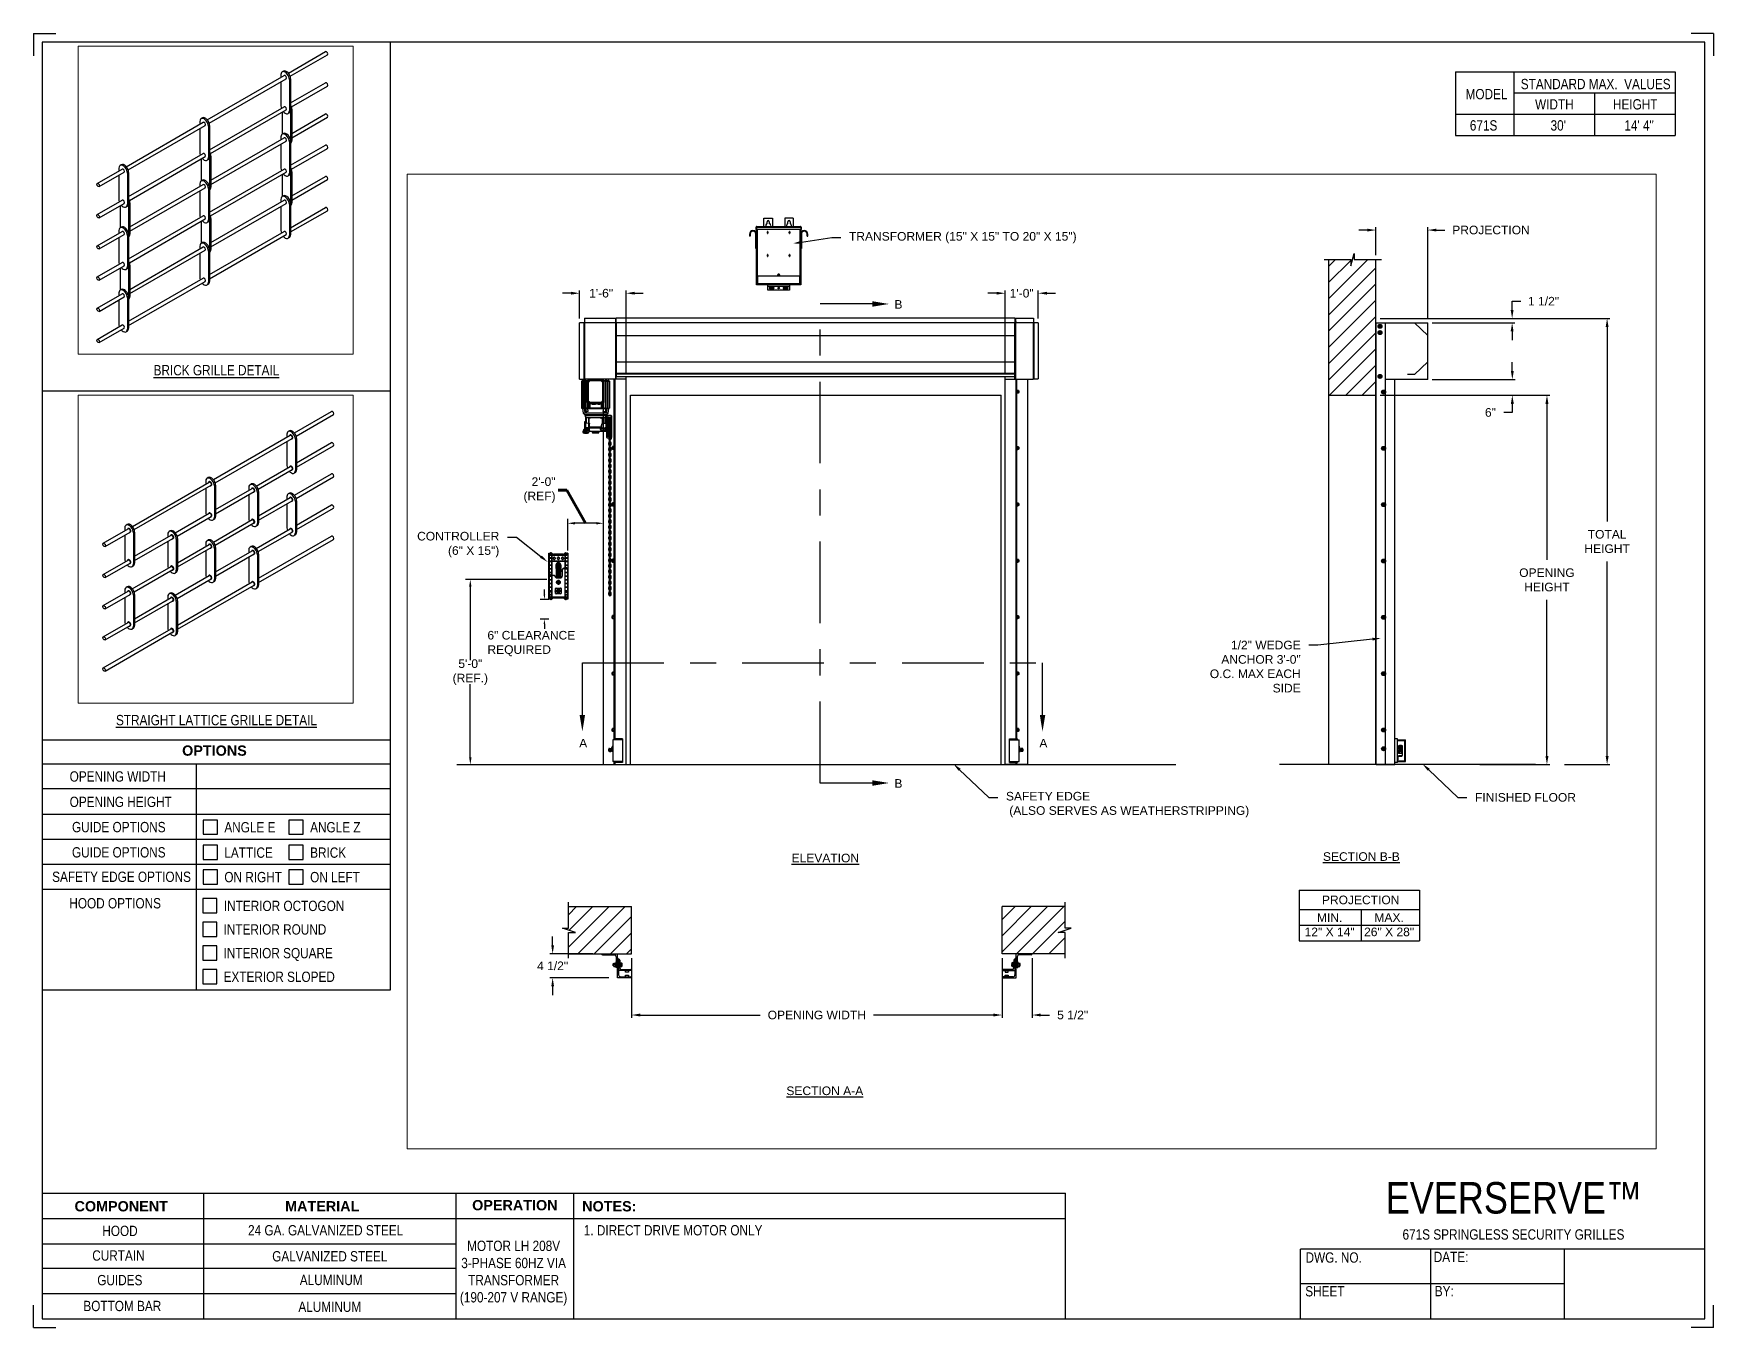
# Paper-space layout '671S LH 208V 3 PHASE' of a CAD drawing. Header units: inches. Extents: x 0.1 to 10.9, y 0.1 to 8.4.
# The model-space entities are those that its viewports show. They can reach past a viewport. Long polylines and large blocks are cut down to what shows.
import ezdxf
from ezdxf import colors
from ezdxf.entities.mleader import LeaderData, LeaderLine
from ezdxf.math import Vec2, Vec3

# ---------------------------------------------------------------- set-up
doc = ezdxf.new("R2010")
doc.units = ezdxf.units.IN
doc.header["$LTSCALE"] = 0.25
doc.header["$MEASUREMENT"] = 0
doc.linetypes.add('CENTER', pattern=[2, 1.25, -0.25, 0.25, -0.25])
for name, color, linetype in [('ANNOTATIONS', 1, 'Continuous'), ('BRICK', 7, 'Continuous'), ('MOTOR LH', 7, 'Continuous'), ('SECTION CUTS', 6, 'CENTER'), ('STRAIGHT LATTICE', 7, 'Continuous'), ('TITLE BLOCK', 7, 'Continuous')]:
    doc.layers.add(name, color=color, linetype=linetype)
doc.styles.add('ARIAL', font='arial.ttf', dxfattribs={"height": 0.09375})
doc.styles.add('CADdetails-DIMENSIONS', font='ARIALN.TTF', dxfattribs={"height": 2.38})
doc.styles.get("Standard").update_dxf_attribs({"font": 'romans.shx'})
doc.dimstyles.get("Standard").update_dxf_attribs({"dimscale": 60, "dimtxt": 0.0833, "dimasz": 0.0833, "dimexe": 0.0833, "dimexo": 0.04, "dimgap": 0.09, "dimtad": 0, "dimtih": 1, "dimtoh": 1, "dimdec": 4, "dimzin": 1, "dimdsep": 46, "dimlunit": 4, "dimtxsty": 'Standard', "dimcen": 0.09, "dimclrt": 150, "dimadec": 4, "dimazin": 2, "dimtfac": 1, "dimtdec": 0, "dimtofl": 0, "dimtmove": 0, "dimatfit": 3, "dimfxl": 1, "dimtolj": 1, "dimtzin": 0, "dimlwd": -1, "dimlwe": -1, "dimarcsym": 1})
doc.dimstyles.new('STANDARD$0', dxfattribs={"dimtxt": 0.09375, "dimasz": 0.09375, "dimexe": 0.03125, "dimexo": 0.046875, "dimgap": 0.09, "dimtad": 0, "dimtih": 1, "dimtoh": 1, "dimdec": 4, "dimzin": 0, "dimdsep": 46, "dimtxsty": 'ARIAL', "dimcen": 0.09, "dimadec": 0, "dimazin": 0, "dimtfac": 1, "dimtdec": 4, "dimtofl": 0, "dimtmove": 0, "dimatfit": 1, "dimfxl": 1, "dimtolj": 1, "dimtzin": 0, "dimarcsym": 0})
pattern_1 = [(45, (49.1665, -32.43006), (-0.08838835, 0.08838835), [])]

psp = doc.layouts.new('671S LH 208V 3 PHASE')

# ---------------------------------------------------------------- texts
at = {"layer": 'TITLE BLOCK', "attachment_point": 2, "style": 'CADdetails-DIMENSIONS'}
for s, width, insert, char_height in [('MODEL', 0.28815, (9.45, 8.068), 0.0664), ('STANDARD MAX.  VALUES', 1.75949, (10.155, 8.133), 0.06641), ('WIDTH', 0.42908, (9.888, 8.002), 0.0664), ('HEIGHT', 0.42908, (10.41, 8.002), 0.0664), ('\\pxqc;671S', 0.29952, (9.431, 7.866), 0.0664)]:
    psp.add_mtext_dynamic_manual_height_columns(s, width=width, gutter_width=1.363, heights=[0], dxfattribs=dict(at, insert=insert, char_height=char_height))
at = {"layer": 'TITLE BLOCK', "style": 'CADdetails-DIMENSIONS'}
for s, insert, char_height, width, attachment_point in [("30'", (9.913, 7.866), 0.0664, 1.75949, 2), ('14\' 4"', (10.435, 7.866), 0.0664, 1.75949, 2), ('{\\LBRICK GRILLE DETAIL}', (1.248, 6.285), 0.06641, 1.75949, 2), ('{\\LSTRAIGHT LATTICE GRILLE DETAIL}', (1.248, 4.025), 0.06641, 1.75949, 2), ('{\\fArial|b1|i0|c0|p34;OPTIONS}', (1.235, 3.828), 0.06641, 1.75949, 2), ('OPENING WIDTH', (0.3, 3.661), 0.06641, 1.30693, 1), ('OPENING HEIGHT', (0.3, 3.497), 0.06641, 1.30693, 1), ('GUIDE OPTIONS', (0.315, 3.334), 0.06641, 0.77187, 1), ('\\pxt1;ANGLE E', (1.299, 3.333), 0.06641, 1.23928, 1), ('\\pxt1;ANGLE Z', (1.853, 3.333), 0.06641, 1.23928, 1), ('GUIDE OPTIONS', (0.315, 3.171), 0.06641, 0.77187, 1), ('\\pxt1;LATTICE', (1.299, 3.169), 0.06641, 1.23928, 1), ('\\pxt1;BRICK', (1.853, 3.169), 0.06641, 1.23928, 1), ('SAFETY EDGE OPTIONS', (0.187, 3.013), 0.06641, 1.30693, 1), ('ON RIGHT ', (1.299, 3.011), 0.0664, 1.23928, 1), ('ON LEFT', (1.853, 3.011), 0.0664, 1.23928, 1), ('HOOD OPTIONS', (0.298, 2.842), 0.06641, 1.30693, 1), ('INTERIOR OCTOGON', (1.296, 2.825), 0.06641, 1.23928, 1), ('INTERIOR ROUND', (1.294, 2.673), 0.06641, 1.53035, 1), ('INTERIOR SQUARE', (1.294, 2.52), 0.06641, 1.53035, 1), ('EXTERIOR SLOPED', (1.294, 2.367), 0.06641, 1.53035, 1), ('\\A1;\\pxqc;EVERSERVE™ ', (10.642, 1.008), 0.20312, 2.03069, 3), ('{\\fArial|b1|i0|c0|p34;COMPONENT}', (0.633, 0.885), 0.06641, 1.75949, 2), ('{\\fArial|b1|i0|c0|p34;MATERIAL}', (1.931, 0.885), 0.06641, 1.75949, 2), ('{\\fArial|b1|i0|c0|p34;OPERATION}', (3.175, 0.892), 0.06641, 1.75949, 2), ('{\\fArial|b1|i0|c0|p34;NOTES:}', (3.785, 0.885), 0.06641, 1.75949, 2), ('HOOD', (0.625, 0.726), 0.0664, 1.75949, 2), ('24 GA. GALVANIZED STEEL', (1.953, 0.73), 0.06641, 1.75949, 2), ('\\pxql;1. DIRECT DRIVE MOTOR ONLY ', (5.176, 0.73), 0.06641, 3.11182, 2), ('671S {\\fArial|b0|i0|c0|p34;\u200b}SPRINGLESS SECURITY GRILLES', (9.624, 0.703), 0.06641, 2.79915, 2), ('CURTAIN', (0.615, 0.567), 0.0664, 1.75949, 2), ('GALVANIZED STEEL ', (1.98, 0.562), 0.06641, 1.75949, 2), ('\\PMOTOR LH 208V 3-PHASE 60HZ VIA TRANSFORMER (190-207 V RANGE)', (3.167, 0.74), 0.06641, 0.76227, 2), ('DWG. NO.', (8.463, 0.554), 0.0664, 1.75949, 2), ('DATE:', (9.221, 0.558), 0.0664, 1.75949, 2), ('GUIDES', (0.624, 0.408), 0.0664, 1.75949, 2), ('ALUMINUM', (1.989, 0.409), 0.0664, 1.75949, 2), ('SHEET', (8.406, 0.336), 0.0664, 1.75949, 2), ('BY:', (9.177, 0.337), 0.0664, 1.75949, 2), ('BOTTOM BAR', (0.64, 0.241), 0.0664, 1.75949, 2), ('ALUMINUM', (1.98, 0.236), 0.0664, 1.75949, 2)]:
    psp.add_mtext(s, dxfattribs=dict(at, insert=insert, char_height=char_height, width=width, attachment_point=attachment_point))

msp = doc.modelspace()

# ---------------------------------------------------------------- texts
at = {"layer": 'ANNOTATIONS', "char_height": 0.09375, "style": 'ARIAL'}
for s, insert, attachment_point in [('2\'-0"\\P(REF)', (225.63881, 223.40353), 6), ('6" CLEARANCE\\PREQUIRED', (224.89722, 221.73296), 4), ('5\'-0"\\P(REF.)', (224.71099, 221.42207), 5)]:
    msp.add_mtext(s, dxfattribs=dict(at, insert=insert, attachment_point=attachment_point))
at = {"layer": 'ANNOTATIONS', "char_height": 0.09375, "attachment_point": 2, "style": 'ARIAL'}
for s, insert, width in [('{\\LELEVATION}', (228.57572, 219.44522), 3.0834986), ('{\\LSECTION B-B}', (234.41121, 219.46119), 1.3823677), ('{\\LSECTION A-A}', (228.56981, 216.91103), 1.3823677)]:
    msp.add_mtext(s, dxfattribs=dict(at, insert=insert, width=width))
for s, width, insert in [('PROJECTION ', 1.7594917, (234.40332, 218.98922)), ('MIN.\\P12" X 14" ', 0.6711642, (234.0652, 218.79723)), ('MAX.\\P26" X 28"', 0.6567117, (234.71263, 218.79723))]:
    msp.add_mtext_dynamic_manual_height_columns(s, width=width, gutter_width=1.36268, heights=[0], dxfattribs=dict(at, insert=insert))
at = {"layer": 'SECTION CUTS', "style": 'ARIAL'}
for s, p in [('B', (229.32741, 225.3786)), ('A', (225.8961, 220.60215)), ('A', (230.90564, 220.60215)), ('B', (229.32741, 220.16333))]:
    msp.add_text(s, height=0.09375, dxfattribs=at).set_placement(p)

# ---------------------------------------------------------------- blocks, each defined once
blk = doc.blocks.new('*D100')
at = {"layer": 'ANNOTATIONS', "color": 0, "lineweight": -2, "transparency": 16777216}
for p, q in [((230.499, 218.308), (230.499, 217.658)), ((230.827, 218.308), (230.827, 217.658)), ((230.405, 217.689), (230.312, 217.689)), ((230.921, 217.689), (231.015, 217.689))]:
    blk.add_line(p, q, dxfattribs=at)
at = {"layer": 'ANNOTATIONS', "color": 0, "transparency": 16777216}
for points in [[(230.405, 217.705), (230.405, 217.673), (230.499, 217.689)], [(230.921, 217.705), (230.921, 217.673), (230.827, 217.689)]]:
    blk.add_solid(points, dxfattribs=at)
at = {"layer": 'defpoints', "color": 0, "transparency": 16777216}
for p in [(230.499, 218.355), (230.827, 218.355), (230.827, 217.689)]:
    blk.add_point(p, dxfattribs=at)
at = {"layer": 'ANNOTATIONS', "color": 0, "transparency": 16777216, "insert": (231.268, 217.689), "char_height": 0.0938, "attachment_point": 5, "style": 'ARIAL'}
blk.add_mtext('\\A1;5 1/2"', dxfattribs=at)
blk = doc.blocks.new('*D101')
at = {"layer": 'ANNOTATIONS', "color": 0, "lineweight": -2, "transparency": 16777216}
for p, q in [((225.607, 218.449), (225.607, 218.543)), ((226.044, 218.355), (225.576, 218.355)), ((226.219, 218.093), (225.576, 218.093)), ((225.607, 218), (225.607, 217.906))]:
    blk.add_line(p, q, dxfattribs=at)
at = {"layer": 'ANNOTATIONS', "color": 0, "transparency": 16777216}
for points in [[(225.592, 218.449), (225.623, 218.449), (225.607, 218.355)], [(225.592, 218), (225.623, 218), (225.607, 218.093)]]:
    blk.add_solid(points, dxfattribs=at)
at = {"layer": 'defpoints', "color": 0, "transparency": 16777216}
for p in [(226.091, 218.355), (225.607, 218.093), (226.266, 218.093)]:
    blk.add_point(p, dxfattribs=at)
at = {"layer": 'ANNOTATIONS', "color": 0, "transparency": 16777216, "insert": (225.607, 218.224), "char_height": 0.0938, "attachment_point": 5, "style": 'ARIAL'}
blk.add_mtext('\\A1;4 1/2"', dxfattribs=at)
blk = doc.blocks.new('*D102')
at = {"layer": 'ANNOTATIONS', "color": 0, "lineweight": -2, "transparency": 16777216}
for p, q in [((225.807, 225.547), (225.713, 225.547)), ((225.901, 225.271), (225.901, 225.578)), ((226.407, 224.684), (226.407, 225.578)), ((226.5, 225.547), (226.594, 225.547))]:
    blk.add_line(p, q, dxfattribs=at)
at = {"layer": 'ANNOTATIONS', "color": 0, "transparency": 16777216}
for points in [[(225.807, 225.563), (225.807, 225.532), (225.901, 225.547)], [(226.5, 225.563), (226.5, 225.532), (226.407, 225.547)]]:
    blk.add_solid(points, dxfattribs=at)
at = {"layer": 'defpoints', "color": 0, "transparency": 16777216}
for p in [(225.901, 225.547), (225.901, 225.224), (226.407, 224.637)]:
    blk.add_point(p, dxfattribs=at)
at = {"layer": 'ANNOTATIONS', "color": 0, "transparency": 16777216, "insert": (226.135, 225.547), "char_height": 0.0938, "attachment_point": 5, "style": 'ARIAL'}
blk.add_mtext('\\A1;1\'-6"', dxfattribs=at)
blk = doc.blocks.new('*D103')
at = {"layer": 'ANNOTATIONS', "color": 0, "lineweight": -2, "transparency": 16777216}
for p, q in [((230.439, 225.547), (230.346, 225.547)), ((230.533, 224.684), (230.533, 225.578)), ((230.893, 225.271), (230.893, 225.578)), ((230.987, 225.547), (231.081, 225.547))]:
    blk.add_line(p, q, dxfattribs=at)
at = {"layer": 'ANNOTATIONS', "color": 0, "transparency": 16777216}
for points in [[(230.439, 225.563), (230.439, 225.532), (230.533, 225.547)], [(230.987, 225.563), (230.987, 225.532), (230.893, 225.547)]]:
    blk.add_solid(points, dxfattribs=at)
at = {"layer": 'defpoints', "color": 0, "transparency": 16777216}
for p in [(230.533, 225.547), (230.893, 225.224), (230.533, 224.637)]:
    blk.add_point(p, dxfattribs=at)
at = {"layer": 'ANNOTATIONS', "color": 0, "transparency": 16777216, "insert": (230.713, 225.547), "char_height": 0.0938, "attachment_point": 5, "style": 'ARIAL'}
blk.add_mtext('\\A1;1\'-0"', dxfattribs=at)
blk = doc.blocks.new('*D106')
at = {"layer": 'ANNOTATIONS', "color": 0, "lineweight": -2, "transparency": 16777216}
for p, q in [((226.466, 218.308), (226.466, 217.658)), ((230.499, 218.308), (230.499, 217.658)), ((226.56, 217.689), (227.866, 217.689)), ((230.405, 217.689), (229.099, 217.689))]:
    blk.add_line(p, q, dxfattribs=at)
at = {"layer": 'ANNOTATIONS', "color": 0, "transparency": 16777216}
for points in [[(226.56, 217.705), (226.56, 217.673), (226.466, 217.689)], [(230.405, 217.705), (230.405, 217.673), (230.499, 217.689)]]:
    blk.add_solid(points, dxfattribs=at)
at = {"layer": 'defpoints', "color": 0, "transparency": 16777216}
for p in [(226.466, 218.355), (230.499, 218.355), (230.499, 217.689)]:
    blk.add_point(p, dxfattribs=at)
at = {"layer": 'ANNOTATIONS', "color": 0, "transparency": 16777216, "insert": (228.483, 217.689), "char_height": 0.09375, "attachment_point": 5, "style": 'ARIAL'}
blk.add_mtext('\\A1;OPENING WIDTH', dxfattribs=at)
blk = doc.blocks.new('*D107')
at = {"layer": 'ANNOTATIONS', "color": 0, "lineweight": -2, "transparency": 16777216}
for p, q in [((234.476, 226.235), (234.382, 226.235)), ((234.569, 225.96), (234.569, 226.266)), ((235.133, 225.272), (235.133, 226.266)), ((235.227, 226.235), (235.321, 226.235))]:
    blk.add_line(p, q, dxfattribs=at)
at = {"layer": 'ANNOTATIONS', "color": 0, "transparency": 16777216}
for points in [[(234.476, 226.25), (234.476, 226.219), (234.569, 226.235)], [(235.227, 226.25), (235.227, 226.219), (235.133, 226.235)]]:
    blk.add_solid(points, dxfattribs=at)
at = {"layer": 'defpoints', "color": 0, "transparency": 16777216}
for p in [(235.133, 226.235), (234.569, 225.913), (235.133, 225.225)]:
    blk.add_point(p, dxfattribs=at)
at = {"layer": 'ANNOTATIONS', "color": 0, "transparency": 16777216, "insert": (235.822, 226.235), "char_height": 0.09375, "attachment_point": 5, "style": 'ARIAL'}
blk.add_mtext('\\A1;PROJECTION ', dxfattribs=at)
blk = doc.blocks.new('*D108')
at = {"layer": 'ANNOTATIONS', "color": 0, "lineweight": -2, "transparency": 16777216}
for p, q in [((234.616, 224.437), (236.462, 224.437)), ((236.431, 224.343), (236.431, 222.643)), ((236.431, 220.509), (236.431, 222.208)), ((235.7, 220.415), (236.462, 220.415))]:
    blk.add_line(p, q, dxfattribs=at)
at = {"layer": 'ANNOTATIONS', "color": 0, "transparency": 16777216}
for points in [[(236.415, 224.343), (236.447, 224.343), (236.431, 224.437)], [(236.415, 220.509), (236.447, 220.509), (236.431, 220.415)]]:
    blk.add_solid(points, dxfattribs=at)
at = {"layer": 'defpoints', "color": 0, "transparency": 16777216}
for p in [(234.569, 224.437), (235.654, 220.415), (236.431, 220.415)]:
    blk.add_point(p, dxfattribs=at)
at = {"layer": 'ANNOTATIONS', "color": 0, "transparency": 16777216, "insert": (236.431, 222.426), "char_height": 0.09375, "attachment_point": 5, "style": 'ARIAL'}
blk.add_mtext('\\A1;OPENING\\PHEIGHT', dxfattribs=at)
blk = doc.blocks.new('*D109')
at = {"layer": 'ANNOTATIONS', "color": 0, "lineweight": -2, "transparency": 16777216}
for p, q in [((234.616, 225.273), (237.117, 225.273)), ((237.086, 225.179), (237.086, 223.061)), ((237.086, 220.509), (237.086, 222.626)), ((236.621, 220.415), (237.117, 220.415))]:
    blk.add_line(p, q, dxfattribs=at)
at = {"layer": 'ANNOTATIONS', "color": 0, "transparency": 16777216}
for points in [[(237.07, 225.179), (237.102, 225.179), (237.086, 225.273)], [(237.07, 220.509), (237.102, 220.509), (237.086, 220.415)]]:
    blk.add_solid(points, dxfattribs=at)
at = {"layer": 'defpoints', "color": 0, "transparency": 16777216}
for p in [(234.569, 225.273), (236.574, 220.415), (237.086, 220.415)]:
    blk.add_point(p, dxfattribs=at)
at = {"layer": 'ANNOTATIONS', "color": 0, "transparency": 16777216, "insert": (237.086, 222.844), "char_height": 0.0938, "attachment_point": 5, "style": 'ARIAL'}
blk.add_mtext('\\A1;TOTAL\\PHEIGHT', dxfattribs=at)
blk = doc.blocks.new('*D110')
at = {"layer": 'ANNOTATIONS', "color": 0, "lineweight": -2, "transparency": 16777216}
for p, q in [((236.054, 224.701), (236.054, 224.795)), ((235.18, 224.608), (236.085, 224.608)), ((235.18, 224.437), (236.085, 224.437)), ((236.054, 224.249), (235.96, 224.249)), ((236.054, 224.343), (236.054, 224.249))]:
    blk.add_line(p, q, dxfattribs=at)
at = {"layer": 'ANNOTATIONS', "color": 0, "transparency": 16777216}
for points in [[(236.038, 224.701), (236.07, 224.701), (236.054, 224.608)], [(236.038, 224.343), (236.07, 224.343), (236.054, 224.437)]]:
    blk.add_solid(points, dxfattribs=at)
at = {"layer": 'defpoints', "color": 0, "transparency": 16777216}
for p in [(235.133, 224.608), (235.133, 224.437), (236.054, 224.437)]:
    blk.add_point(p, dxfattribs=at)
at = {"layer": 'ANNOTATIONS', "color": 0, "transparency": 16777216, "insert": (235.816, 224.249), "char_height": 0.0938, "attachment_point": 5, "style": 'ARIAL'}
blk.add_mtext('\\A1;6"', dxfattribs=at)
blk = doc.blocks.new('*D111')
at = {"layer": 'ANNOTATIONS', "color": 0, "lineweight": -2, "transparency": 16777216}
for p, q in [((236.052, 225.366), (236.052, 225.46)), ((236.052, 225.46), (236.146, 225.46)), ((235.18, 225.273), (236.083, 225.273)), ((235.18, 225.225), (236.083, 225.225)), ((236.052, 225.131), (236.052, 225.038))]:
    blk.add_line(p, q, dxfattribs=at)
at = {"layer": 'ANNOTATIONS', "color": 0, "transparency": 16777216}
for points in [[(236.036, 225.366), (236.068, 225.366), (236.052, 225.273)], [(236.036, 225.131), (236.068, 225.131), (236.052, 225.225)]]:
    blk.add_solid(points, dxfattribs=at)
at = {"layer": 'defpoints', "color": 0, "transparency": 16777216}
for p in [(235.133, 225.273), (235.133, 225.225), (236.052, 225.273)]:
    blk.add_point(p, dxfattribs=at)
at = {"layer": 'ANNOTATIONS', "color": 0, "transparency": 16777216, "insert": (236.394, 225.46), "char_height": 0.0938, "attachment_point": 5, "style": 'ARIAL'}
blk.add_mtext('\\A1;1 1/2"', dxfattribs=at)

# ---------------------------------------------------------------- dimensions: what is measured, and where the dimension line sits
at = {"layer": 'ANNOTATIONS'}
for base, p1, p2, text, picture, middle in [((235.13329, 226.23467), (234.56941, 225.91347), (235.13329, 225.22508), 'PROJECTION ', '*D107', (235.8224, 226.23467)), ((230.49919, 217.68891), (226.46586, 218.35502), (230.49919, 218.35502), 'OPENING WIDTH', '*D106', (228.48252, 217.68891))]:
    dim = msp.add_linear_dim(base=base, p1=p1, p2=p2, text=text, dimstyle='STANDARD$0', dxfattribs=at)
    dim.commit()
    dim.dimension.update_dxf_attribs({"geometry": picture, "text_midpoint": middle})
for base, p1, p2, angle, text, picture, middle in [((225.90065, 225.54724), (226.4066, 224.63674), (225.90065, 225.22384), 180, '1\'-6"', '*D102', (226.13491, 225.54724)), ((230.5331, 225.54724), (230.89329, 225.22422), (230.5331, 224.63674), 180, '1\'-0"', '*D103', (230.71319, 225.54724)), ((225.60717, 218.09333), (226.09086, 218.35501), (226.26586, 218.09333), 90, '4 1/2"', '*D101', (225.60717, 218.22417))]:
    dim = msp.add_linear_dim(base=base, p1=p1, p2=p2, angle=angle, text=text, dimstyle='STANDARD$0', dxfattribs=at)
    dim.commit()
    dim.dimension.update_dxf_attribs({"geometry": picture, "text_midpoint": middle, "dimtype": 160})
for base, p1, p2, text, picture, middle in [((236.05196, 225.27272), (235.13329, 225.22508), (235.13329, 225.27272), '1 1/2"', '*D111', (236.3944, 225.46022)), ((237.08599, 220.41511), (234.56941, 225.27272), (236.57394, 220.41511), 'TOTAL\\PHEIGHT', '*D109', (237.08599, 222.84392)), ((236.05409, 224.43674), (235.13329, 224.60767), (235.13329, 224.43674), '6"', '*D110', (235.81621, 224.24924)), ((236.431, 220.41511), (234.56941, 224.43674), (235.6536, 220.41511), 'OPENING\\PHEIGHT', '*D108', (236.431, 222.42592))]:
    dim = msp.add_linear_dim(base=base, p1=p1, p2=p2, angle=90, text=text, dimstyle='STANDARD$0', dxfattribs=at)
    dim.commit()
    dim.dimension.update_dxf_attribs({"geometry": picture, "text_midpoint": middle})
dim = msp.add_linear_dim(base=(230.82731, 217.68891), p1=(230.49919, 218.35502), p2=(230.82731, 218.35501), text='5 1/2"', dimstyle='STANDARD$0', dxfattribs=at)
dim.commit()
dim.dimension.update_dxf_attribs({"geometry": '*D100', "text_midpoint": (231.26792, 217.68891), "dimtype": 160})

# ---------------------------------------------------------------- hatches: boundary and pattern name
at = {"layer": 'MOTOR LH'}
h = msp.add_hatch(dxfattribs=at)
h.set_pattern_fill('ANSI31', color=256, style=0)
h.set_pattern_definition([(45, (49.1665, -32.0565), (-0.08838835, 0.08838835), [])])
h.paths.add_polyline_path([(234.56941, 225.17888), (234.56941, 225.91347), (234.33292, 225.91347), (234.33292, 225.97813), (234.2945, 225.84477), (234.2945, 225.91347), (234.05378, 225.91347), (234.05378, 225.36317)])
h.paths.add_polyline_path([(234.05378, 224.43674), (234.56941, 224.43674), (234.56941, 225.17888), (234.05378, 225.36317)])
h = msp.add_hatch(dxfattribs=at)
h.set_pattern_fill('ANSI31', color=256, style=0)
h.set_pattern_definition(pattern_1)
h.paths.add_polyline_path([(226.46586, 218.87064), (225.77836, 218.87064), (225.77836, 218.63344), (225.71425, 218.63344), (225.85632, 218.58654), (225.77836, 218.58654), (225.77836, 218.35502), (226.46586, 218.35502), (226.46586, 218.51752)])
h = msp.add_hatch(dxfattribs=at)
h.set_pattern_fill('ANSI31', color=256, style=0)
h.set_pattern_definition(pattern_1)
h.paths.add_polyline_path([(231.25079, 218.63344), (231.18669, 218.63344), (231.18669, 218.87064), (230.49919, 218.87064), (230.49919, 218.35502), (230.51736, 218.35502), (231.18669, 218.35502), (231.18669, 218.58654), (231.10872, 218.58654)])

# ---------------------------------------------------------------- linework, layer by layer
at = {"layer": 'ANNOTATIONS'}
for p, q in [((225.77198, 222.74794), (225.77198, 223.08974)), ((226.08168, 223.04261), (225.84964, 223.04261)), ((225.54388, 222.42941), (224.65989, 222.42941)), ((224.71099, 222.35175), (224.71099, 221.55133)), ((225.56485, 222.21402), (225.47059, 222.21402)), ((225.51772, 222.26716), (225.51772, 222.3203)), ((225.56485, 221.99872), (225.47059, 221.99872)), ((225.51772, 221.94558), (225.51772, 221.89244)), ((224.71099, 220.49278), (224.71099, 221.2928)), ((233.73463, 219.04866), (233.73463, 218.49728)), ((233.73463, 219.04866), (235.04239, 219.04866)), ((235.04239, 219.04866), (235.04239, 218.49728)), ((233.73463, 218.83719), (235.04239, 218.83719)), ((234.40748, 218.83719), (234.40748, 218.49728)), ((233.73463, 218.66723), (235.04239, 218.66723)), ((233.73463, 218.49728), (235.04239, 218.49728))]:
    msp.add_line(p, q, dxfattribs=at)
for points in [[(225.84964, 223.02967), (225.84964, 223.05556), (225.77198, 223.04261)], [(226.08168, 223.02967), (226.08168, 223.05556), (226.15935, 223.04261)], [(224.72393, 222.35175), (224.69804, 222.35175), (224.71099, 222.42941)], [(225.52658, 222.26716), (225.50886, 222.26716), (225.51772, 222.21402)], [(225.52658, 221.94558), (225.50886, 221.94558), (225.51772, 221.99872)], [(224.72393, 220.49278), (224.69804, 220.49278), (224.71099, 220.41511)]]:
    msp.add_solid(points, dxfattribs=at)
at = {"layer": 'BRICK'}
for p, q in [((222.19727, 218.46966), (222.60679, 218.70609)), ((222.21715, 218.43432), (222.62706, 218.67098)), ((221.30418, 217.95403), (222.15135, 218.44314)), ((221.32406, 217.91869), (222.17162, 218.40803)), ((222.11448, 218.45413), (222.11448, 218.42186)), ((222.11448, 218.37504), (222.11448, 218.11038)), ((222.14173, 218.49233), (222.12825, 218.48455)), ((222.20848, 218.39986), (222.20848, 218.05611)), ((222.22196, 218.40764), (222.22196, 218.06389)), ((222.22196, 218.14016), (222.60679, 218.36234)), ((222.22196, 218.09334), (222.62706, 218.32723)), ((221.24864, 217.97671), (221.23516, 217.96893)), ((221.77779, 217.88372), (222.15135, 218.09939)), ((221.79767, 217.84838), (222.17162, 218.06428)), ((222.20819, 218.03347), (222.19471, 218.02568)), ((222.1971, 217.78236), (222.60679, 218.01889)), ((222.21707, 217.74707), (222.62706, 217.98378)), ((220.4111, 217.43841), (221.25826, 217.92751)), ((220.43098, 217.40307), (221.27853, 217.8924)), ((221.2214, 217.9385), (221.2214, 217.90623)), ((221.2214, 217.85942), (221.2214, 217.59475)), ((221.31539, 217.88423), (221.31539, 217.54048)), ((221.32887, 217.89202), (221.32887, 217.54827)), ((221.32887, 217.62453), (221.73186, 217.8572)), ((221.32887, 217.57772), (221.75214, 217.82209)), ((221.695, 217.86819), (221.695, 217.83592)), ((221.695, 217.7891), (221.695, 217.52444)), ((221.72225, 217.9064), (221.70877, 217.89861)), ((221.789, 217.81392), (221.789, 217.47017)), ((221.80248, 217.8217), (221.80248, 217.47795)), ((222.14173, 217.80483), (222.12825, 217.79705)), ((221.80248, 217.55452), (222.15135, 217.75594)), ((221.80248, 217.5077), (222.17162, 217.72083)), ((222.11448, 217.76663), (222.11448, 217.73436)), ((222.11448, 217.68754), (222.11448, 217.42288)), ((222.20848, 217.71236), (222.20848, 217.36861)), ((222.22196, 217.72014), (222.22196, 217.37639)), ((222.22196, 217.45266), (222.60679, 217.67484)), ((222.22196, 217.40584), (222.62706, 217.63973)), ((220.32831, 217.42288), (220.32831, 217.39061)), ((220.35555, 217.46108), (220.34207, 217.4533)), ((220.8847, 217.36809), (221.25826, 217.58376)), ((220.90458, 217.33276), (221.27853, 217.54865)), ((221.3151, 217.51784), (221.30162, 217.51006)), ((221.30402, 217.26673), (221.73173, 217.51368)), ((221.32398, 217.23144), (221.75201, 217.47856)), ((221.78871, 217.44753), (221.77523, 217.43975)), ((220.0899, 217.25296), (220.36517, 217.41189)), ((220.11017, 217.21785), (220.38544, 217.37678)), ((220.32831, 217.34379), (220.32831, 217.07913)), ((220.4223, 217.36861), (220.4223, 217.02486)), ((220.43578, 217.37639), (220.43578, 217.03264)), ((220.43578, 217.10891), (220.83878, 217.34158)), ((220.43578, 217.06209), (220.85905, 217.30646)), ((220.80191, 217.35256), (220.80191, 217.32029)), ((220.80191, 217.27348), (220.80191, 217.00881)), ((220.82916, 217.39077), (220.81568, 217.38299)), ((220.89591, 217.2983), (220.89591, 216.95455)), ((220.90939, 217.30608), (220.90939, 216.96233)), ((220.90939, 217.03889), (221.25826, 217.24031)), ((221.2214, 217.251), (221.2214, 217.21873)), ((221.24864, 217.28921), (221.23516, 217.28143)), ((221.77779, 217.19622), (222.15135, 217.41189)), ((221.79767, 217.16088), (222.17162, 217.37678)), ((221.80248, 216.86672), (222.60679, 217.33109)), ((221.80248, 216.8199), (222.62706, 217.29598)), ((222.20819, 217.34597), (222.19471, 217.33818)), ((220.0899, 216.90921), (220.36517, 217.06814)), ((220.90939, 216.99208), (221.27853, 217.2052)), ((221.2214, 217.17192), (221.2214, 216.90725)), ((221.31539, 217.19673), (221.31539, 216.85298)), ((221.32887, 217.20452), (221.32887, 216.86077)), ((221.32887, 216.93703), (221.73186, 217.1697)), ((221.32887, 216.89022), (221.75214, 217.13459)), ((221.695, 217.18069), (221.695, 217.14842)), ((221.695, 217.1016), (221.695, 216.83694)), ((221.72225, 217.2189), (221.70877, 217.21111)), ((221.789, 217.12642), (221.789, 216.78267)), ((221.80248, 217.1342), (221.80248, 216.79045)), ((220.11017, 216.8741), (220.38544, 217.03303)), ((220.42202, 217.00222), (220.40854, 216.99443)), ((220.41093, 216.75111), (220.83865, 216.99805)), ((220.43089, 216.71582), (220.85892, 216.96294)), ((220.89562, 216.9319), (220.88214, 216.92412)), ((220.8847, 216.68059), (221.25826, 216.89626)), ((220.0899, 216.56576), (220.36517, 216.72469)), ((220.11017, 216.53065), (220.38544, 216.68958)), ((220.32831, 216.73538), (220.32831, 216.70311)), ((220.35555, 216.77358), (220.34207, 216.7658)), ((220.43578, 216.68889), (220.43578, 216.34514)), ((220.82916, 216.70327), (220.81568, 216.69549)), ((220.90458, 216.64526), (221.27853, 216.86115)), ((220.90939, 216.35109), (221.73186, 216.82595)), ((220.90939, 216.30428), (221.75214, 216.79084)), ((221.3151, 216.83034), (221.30162, 216.82256)), ((221.78871, 216.76003), (221.77523, 216.75225)), ((220.32831, 216.65629), (220.32831, 216.39163)), ((220.4223, 216.68111), (220.4223, 216.33736)), ((220.43578, 216.42141), (220.83878, 216.65408)), ((220.43578, 216.37459), (220.85905, 216.61896)), ((220.80191, 216.66506), (220.80191, 216.63279)), ((220.80191, 216.58598), (220.80191, 216.32131)), ((220.89591, 216.6108), (220.89591, 216.26705)), ((220.90939, 216.61858), (220.90939, 216.27483)), ((220.0899, 216.22171), (220.36517, 216.38064)), ((220.11017, 216.1866), (220.38544, 216.34553)), ((220.0899, 215.87796), (220.83878, 216.31033)), ((220.11017, 215.84285), (220.85905, 216.27521)), ((220.42202, 216.31472), (220.40854, 216.30693)), ((220.89562, 216.2444), (220.88214, 216.23662))]:
    msp.add_line(p, q, dxfattribs=at)
for centre, major_axis, start_param, end_param in [((222.61692, 218.68853), (0.01014, -0.01756), 0, 3.14159265), ((222.16148, 218.42699), (0.03323, -0.05756), 0.78539816, 3.92699082), ((222.17496, 218.43478), (0.03323, -0.05756), 0.78539816, 3.14159265), ((222.16148, 218.42558), (0.01014, -0.01756), 0, 3.14159265), ((222.61692, 218.34478), (0.01014, -0.01756), 0, 3.14159265), ((221.26839, 217.91137), (0.03323, -0.05756), 0.78539816, 3.92699082), ((221.28187, 217.91915), (0.03323, -0.05756), 0.78539816, 3.14159265), ((222.16148, 218.08324), (0.03323, -0.05756), 3.92699082, 4.42168201), ((222.16148, 218.08324), (0.03323, -0.05756), 5.04167821, 7.06858347), ((222.16148, 218.08183), (0.01014, -0.01756), 0, 3.14159265), ((222.17496, 218.09103), (0.03323, -0.05756), 6.28318531, 7.06858347), ((222.61692, 218.00133), (0.01014, -0.01756), 0, 3.14159265), ((221.26839, 217.90996), (0.01014, -0.01756), 0, 3.14159265), ((221.742, 217.84106), (0.03323, -0.05756), 0.78539816, 3.92699082), ((221.75548, 217.84884), (0.03323, -0.05756), 0.78539816, 3.14159265), ((221.742, 217.83965), (0.01014, -0.01756), 0, 3.14159265), ((222.16148, 217.73949), (0.03323, -0.05756), 0.78539816, 3.92699082), ((222.17496, 217.74728), (0.03323, -0.05756), 0.78539816, 3.14159265), ((222.16148, 217.73808), (0.01014, -0.01756), 0, 3.14159265), ((222.61692, 217.65728), (0.01014, -0.01756), 0, 3.14159265), ((220.3753, 217.39574), (0.03323, -0.05756), 0.78539816, 3.92699082), ((220.38878, 217.40353), (0.03323, -0.05756), 0.78539816, 3.14159265), ((221.26839, 217.56762), (0.03323, -0.05756), 3.92699082, 4.42168201), ((221.26839, 217.56762), (0.03323, -0.05756), 5.04167821, 7.06858347), ((221.26839, 217.56621), (0.01014, -0.01756), 0, 3.14159265), ((221.28187, 217.5754), (0.03323, -0.05756), 6.28318531, 7.06858347), ((221.742, 217.49731), (0.03323, -0.05756), 3.92699082, 4.42168201), ((221.742, 217.49731), (0.03323, -0.05756), 5.04167821, 7.06858347), ((221.74187, 217.49612), (0.01014, -0.01756), 0, 3.14159265), ((221.75548, 217.50509), (0.03323, -0.05756), 6.28318531, 7.06858347), ((222.16148, 217.39574), (0.03323, -0.05756), 3.92699082, 4.42168201), ((220.3753, 217.39433), (0.01014, -0.01756), 0, 3.14159265), ((220.84891, 217.32543), (0.03323, -0.05756), 0.78539816, 3.92699082), ((220.86239, 217.33321), (0.03323, -0.05756), 0.78539816, 3.14159265), ((220.84891, 217.32402), (0.01014, -0.01756), 0, 3.14159265), ((221.26839, 217.22387), (0.03323, -0.05756), 0.78539816, 3.92699082), ((221.28187, 217.23165), (0.03323, -0.05756), 0.78539816, 3.14159265), ((221.26839, 217.22246), (0.01014, -0.01756), 0, 3.14159265), ((222.16148, 217.39574), (0.03323, -0.05756), 5.04167821, 7.06858347), ((222.16148, 217.39433), (0.01014, -0.01756), 0, 3.14159265), ((222.17496, 217.40353), (0.03323, -0.05756), 6.28318531, 7.06858347), ((222.61692, 217.31353), (0.01014, -0.01756), 0, 3.14159265), ((220.3753, 217.05199), (0.03323, -0.05756), 3.92699082, 4.42168201), ((220.3753, 217.05058), (0.01014, -0.01756), 0, 3.14159265), ((221.742, 217.15356), (0.03323, -0.05756), 0.78539816, 3.92699082), ((221.75548, 217.16134), (0.03323, -0.05756), 0.78539816, 3.14159265), ((221.742, 217.15215), (0.01014, -0.01756), 0, 3.14159265), ((220.3753, 217.05199), (0.03323, -0.05756), 5.04167821, 7.06858347), ((220.38878, 217.05978), (0.03323, -0.05756), 6.28318531, 7.06858347), ((220.84891, 216.98168), (0.03323, -0.05756), 3.92699082, 4.42168201), ((220.84891, 216.98168), (0.03323, -0.05756), 5.04167821, 7.06858347), ((220.84878, 216.9805), (0.01014, -0.01756), 0, 3.14159265), ((220.86239, 216.98946), (0.03323, -0.05756), 6.28318531, 7.06858347), ((221.26839, 216.88012), (0.03323, -0.05756), 3.92699082, 4.42168201), ((221.26839, 216.87871), (0.01014, -0.01756), 0, 3.14159265), ((220.3753, 216.70824), (0.03323, -0.05756), 0.78539816, 3.92699082), ((220.38878, 216.71603), (0.03323, -0.05756), 0.78539816, 3.14159265), ((220.3753, 216.70683), (0.01014, -0.01756), 0, 3.14159265), ((220.84891, 216.63793), (0.03323, -0.05756), 0.78539816, 3.92699082), ((220.86239, 216.64571), (0.03323, -0.05756), 0.78539816, 3.14159265), ((221.26839, 216.88012), (0.03323, -0.05756), 5.04167821, 7.06858347), ((221.28187, 216.8879), (0.03323, -0.05756), 6.28318531, 7.06858347), ((221.742, 216.80981), (0.03323, -0.05756), 3.92699082, 4.42168201), ((221.742, 216.80981), (0.03323, -0.05756), 5.04167821, 7.06858347), ((221.742, 216.8084), (0.01014, -0.01756), 0, 3.14159265), ((221.75548, 216.81759), (0.03323, -0.05756), 6.28318531, 7.06858347), ((220.84891, 216.63652), (0.01014, -0.01756), 0, 3.14159265), ((220.3753, 216.36449), (0.03323, -0.05756), 3.92699082, 4.42168201), ((220.3753, 216.36449), (0.03323, -0.05756), 5.04167821, 7.06858347), ((220.3753, 216.36308), (0.01014, -0.01756), 0, 3.14159265), ((220.38878, 216.37228), (0.03323, -0.05756), 6.28318531, 7.06858347), ((220.84891, 216.29418), (0.03323, -0.05756), 3.92699082, 4.42168201), ((220.84891, 216.29418), (0.03323, -0.05756), 5.04167821, 7.06858347), ((220.84891, 216.29277), (0.01014, -0.01756), 0, 3.14159265), ((220.86239, 216.30196), (0.03323, -0.05756), 6.28318531, 7.06858347)]:
    msp.add_ellipse(centre, major_axis=major_axis, ratio=0.57735027, start_param=start_param, end_param=end_param, dxfattribs=at)
for centre in [(220.10004, 217.23541), (220.10004, 216.89166), (220.10004, 216.54821), (220.10004, 216.20416), (220.10004, 215.86041)]:
    msp.add_ellipse(centre, major_axis=(0.01014, -0.01756), ratio=0.57735027, dxfattribs=at)
for points in [[(222.16408, 218.40368), (222.16584, 218.4032), (222.16763, 218.40304), (222.17298, 218.40371), (222.17621, 218.40603), (222.1796, 218.4124), (222.18002, 218.41626), (222.17865, 218.42776), (222.17446, 218.43591), (222.16519, 218.44491), (222.16099, 218.44738), (222.15415, 218.4482), (222.15156, 218.44778), (222.14939, 218.44652), (222.14725, 218.44528), (222.1456, 218.44329), (222.1443, 218.4403), (222.14404, 218.43957), (222.14384, 218.43881)], [(222.16408, 218.05993), (222.16584, 218.05945), (222.16763, 218.05929), (222.17298, 218.05996), (222.17621, 218.06228), (222.1796, 218.06865), (222.18002, 218.07251), (222.17865, 218.08401), (222.17446, 218.09216), (222.16519, 218.10116), (222.16099, 218.10363), (222.15415, 218.10445), (222.15156, 218.10403), (222.14939, 218.10277), (222.14725, 218.10153), (222.1456, 218.09954), (222.1443, 218.09655), (222.14404, 218.09582), (222.14384, 218.09506)], [(221.271, 217.88805), (221.27276, 217.88758), (221.27454, 217.88742), (221.27989, 217.88808), (221.28312, 217.89041), (221.28651, 217.89678), (221.28693, 217.90064), (221.28556, 217.91214), (221.28138, 217.92028), (221.27211, 217.92928), (221.26791, 217.93176), (221.26106, 217.93257), (221.25848, 217.93215), (221.2563, 217.9309), (221.25416, 217.92966), (221.25252, 217.92767), (221.25121, 217.92468), (221.25096, 217.92394), (221.25076, 217.92318)], [(221.7446, 217.81774), (221.74636, 217.81727), (221.74815, 217.81711), (221.75349, 217.81777), (221.75673, 217.8201), (221.76012, 217.82646), (221.76054, 217.83032), (221.75917, 217.84182), (221.75498, 217.84997), (221.74571, 217.85897), (221.74151, 217.86145), (221.73467, 217.86226), (221.73208, 217.86184), (221.72991, 217.86058), (221.72777, 217.85935), (221.72612, 217.85735), (221.72482, 217.85437), (221.72456, 217.85363), (221.72436, 217.85287)], [(222.16408, 217.71618), (222.16584, 217.7157), (222.16763, 217.71554), (222.17298, 217.71621), (222.17621, 217.71853), (222.1796, 217.7249), (222.18002, 217.72876), (222.17865, 217.74026), (222.17446, 217.74841), (222.16519, 217.75741), (222.16099, 217.75988), (222.15415, 217.7607), (222.15156, 217.76028), (222.14939, 217.75902), (222.14725, 217.75778), (222.1456, 217.75579), (222.1443, 217.7528), (222.14404, 217.75207), (222.14384, 217.75131)], [(221.271, 217.5443), (221.27276, 217.54383), (221.27454, 217.54367), (221.27989, 217.54433), (221.28312, 217.54666), (221.28651, 217.55303), (221.28693, 217.55689), (221.28556, 217.56839), (221.28138, 217.57653), (221.27211, 217.58553), (221.26791, 217.58801), (221.26106, 217.58882), (221.25848, 217.5884), (221.2563, 217.58715), (221.25416, 217.58591), (221.25252, 217.58392), (221.25121, 217.58093), (221.25096, 217.58019), (221.25076, 217.57943)], [(221.7446, 217.47399), (221.74636, 217.47352), (221.74815, 217.47336), (221.75349, 217.47402), (221.75673, 217.47635), (221.76012, 217.48271), (221.76054, 217.48657), (221.75917, 217.49807), (221.75498, 217.50622), (221.74571, 217.51522), (221.74151, 217.5177), (221.73467, 217.51851), (221.73208, 217.51809), (221.72991, 217.51683), (221.72777, 217.5156), (221.72612, 217.5136), (221.72482, 217.51062), (221.72456, 217.50988), (221.72436, 217.50912)], [(220.37791, 217.37243), (220.37967, 217.37195), (220.38145, 217.37179), (220.3868, 217.37246), (220.39003, 217.37478), (220.39342, 217.38115), (220.39384, 217.38501), (220.39247, 217.39651), (220.38829, 217.40466), (220.37902, 217.41366), (220.37482, 217.41613), (220.36797, 217.41695), (220.36539, 217.41653), (220.36321, 217.41527), (220.36107, 217.41403), (220.35943, 217.41204), (220.35812, 217.40905), (220.35787, 217.40832), (220.35767, 217.40756)], [(220.85152, 217.30212), (220.85328, 217.30164), (220.85506, 217.30148), (220.86041, 217.30215), (220.86364, 217.30447), (220.86703, 217.31084), (220.86745, 217.3147), (220.86608, 217.3262), (220.86189, 217.33435), (220.85262, 217.34335), (220.84843, 217.34582), (220.84158, 217.34663), (220.839, 217.34621), (220.83682, 217.34496), (220.83468, 217.34372), (220.83303, 217.34173), (220.83173, 217.33874), (220.83147, 217.338), (220.83127, 217.33725)], [(221.271, 217.20055), (221.27276, 217.20008), (221.27454, 217.19992), (221.27989, 217.20058), (221.28312, 217.20291), (221.28651, 217.20928), (221.28693, 217.21314), (221.28556, 217.22464), (221.28138, 217.23278), (221.27211, 217.24178), (221.26791, 217.24426), (221.26106, 217.24507), (221.25848, 217.24465), (221.2563, 217.2434), (221.25416, 217.24216), (221.25252, 217.24017), (221.25121, 217.23718), (221.25096, 217.23644), (221.25076, 217.23568)], [(222.16408, 217.37243), (222.16584, 217.37195), (222.16763, 217.37179), (222.17298, 217.37246), (222.17621, 217.37478), (222.1796, 217.38115), (222.18002, 217.38501), (222.17865, 217.39651), (222.17446, 217.40466), (222.16519, 217.41366), (222.16099, 217.41613), (222.15415, 217.41695), (222.15156, 217.41653), (222.14939, 217.41527), (222.14725, 217.41403), (222.1456, 217.41204), (222.1443, 217.40905), (222.14404, 217.40832), (222.14384, 217.40756)], [(220.37791, 217.02868), (220.37967, 217.0282), (220.38145, 217.02804), (220.3868, 217.02871), (220.39003, 217.03103), (220.39342, 217.0374), (220.39384, 217.04126), (220.39247, 217.05276), (220.38829, 217.06091), (220.37902, 217.06991), (220.37482, 217.07238), (220.36797, 217.0732), (220.36539, 217.07278), (220.36321, 217.07152), (220.36107, 217.07028), (220.35943, 217.06829), (220.35812, 217.0653), (220.35787, 217.06457), (220.35767, 217.06381)], [(221.7446, 217.13024), (221.74636, 217.12977), (221.74815, 217.12961), (221.75349, 217.13027), (221.75673, 217.1326), (221.76012, 217.13896), (221.76054, 217.14282), (221.75917, 217.15432), (221.75498, 217.16247), (221.74571, 217.17147), (221.74151, 217.17395), (221.73467, 217.17476), (221.73208, 217.17434), (221.72991, 217.17308), (221.72777, 217.17185), (221.72612, 217.16985), (221.72482, 217.16687), (221.72456, 217.16613), (221.72436, 217.16537)], [(220.85152, 216.95837), (220.85328, 216.95789), (220.85506, 216.95773), (220.86041, 216.9584), (220.86364, 216.96072), (220.86703, 216.96709), (220.86745, 216.97095), (220.86608, 216.98245), (220.86189, 216.9906), (220.85262, 216.9996), (220.84843, 217.00207), (220.84158, 217.00288), (220.839, 217.00246), (220.83682, 217.00121), (220.83468, 216.99997), (220.83303, 216.99798), (220.83173, 216.99499), (220.83147, 216.99425), (220.83127, 216.9935)], [(221.271, 216.8568), (221.27276, 216.85633), (221.27454, 216.85617), (221.27989, 216.85683), (221.28312, 216.85916), (221.28651, 216.86553), (221.28693, 216.86939), (221.28556, 216.88089), (221.28138, 216.88903), (221.27211, 216.89803), (221.26791, 216.90051), (221.26106, 216.90132), (221.25848, 216.9009), (221.2563, 216.89965), (221.25416, 216.89841), (221.25252, 216.89642), (221.25121, 216.89343), (221.25096, 216.89269), (221.25076, 216.89193)], [(220.37791, 216.68493), (220.37967, 216.68445), (220.38145, 216.68429), (220.3868, 216.68496), (220.39003, 216.68728), (220.39342, 216.69365), (220.39384, 216.69751), (220.39247, 216.70901), (220.38829, 216.71716), (220.37902, 216.72616), (220.37482, 216.72863), (220.36797, 216.72945), (220.36539, 216.72903), (220.36321, 216.72777), (220.36107, 216.72653), (220.35943, 216.72454), (220.35812, 216.72155), (220.35787, 216.72082), (220.35767, 216.72006)], [(221.7446, 216.78649), (221.74636, 216.78602), (221.74815, 216.78586), (221.75349, 216.78652), (221.75673, 216.78885), (221.76012, 216.79521), (221.76054, 216.79907), (221.75917, 216.81057), (221.75498, 216.81872), (221.74571, 216.82772), (221.74151, 216.8302), (221.73467, 216.83101), (221.73208, 216.83059), (221.72991, 216.82933), (221.72777, 216.8281), (221.72612, 216.8261), (221.72482, 216.82312), (221.72456, 216.82238), (221.72436, 216.82162)], [(220.85152, 216.61462), (220.85328, 216.61414), (220.85506, 216.61398), (220.86041, 216.61465), (220.86364, 216.61697), (220.86703, 216.62334), (220.86745, 216.6272), (220.86608, 216.6387), (220.86189, 216.64685), (220.85262, 216.65585), (220.84843, 216.65832), (220.84158, 216.65913), (220.839, 216.65871), (220.83682, 216.65746), (220.83468, 216.65622), (220.83303, 216.65423), (220.83173, 216.65124), (220.83147, 216.6505), (220.83127, 216.64975)], [(220.37791, 216.34118), (220.37967, 216.3407), (220.38145, 216.34054), (220.3868, 216.34121), (220.39003, 216.34353), (220.39342, 216.3499), (220.39384, 216.35376), (220.39247, 216.36526), (220.38829, 216.37341), (220.37902, 216.38241), (220.37482, 216.38488), (220.36797, 216.3857), (220.36539, 216.38528), (220.36321, 216.38402), (220.36107, 216.38278), (220.35943, 216.38079), (220.35812, 216.3778), (220.35787, 216.37707), (220.35767, 216.37631)], [(220.85152, 216.27087), (220.85328, 216.27039), (220.85506, 216.27023), (220.86041, 216.2709), (220.86364, 216.27322), (220.86703, 216.27959), (220.86745, 216.28345), (220.86608, 216.29495), (220.86189, 216.3031), (220.85262, 216.3121), (220.84843, 216.31457), (220.84158, 216.31538), (220.839, 216.31496), (220.83682, 216.31371), (220.83468, 216.31247), (220.83303, 216.31048), (220.83173, 216.30749), (220.83147, 216.30675), (220.83127, 216.306)]]:
    msp.add_open_spline(points, degree=3, knots=[2.61090844, 2.61090844, 2.61090844, 2.61090844, 2.9022773, 2.9022773, 3.48765662, 3.48765662, 4.07303595, 4.07303595, 5.16925667, 5.16925667, 5.87566295, 5.87566295, 6.28318531, 6.28318531, 6.28318531, 6.68539091, 6.68539091, 6.8104073, 6.8104073, 6.8104073, 6.8104073], dxfattribs=at)
at = {"layer": 'MOTOR LH'}
for p, q in [((227.82285, 226.26785), (227.82584, 226.26785)), ((227.82285, 226.24076), (227.82285, 226.26785)), ((227.82584, 226.24076), (227.82285, 226.24076)), ((227.82584, 226.26785), (227.82584, 226.24076)), ((227.82628, 226.26785), (228.30777, 226.26785)), ((227.82628, 226.26785), (227.82628, 226.24076)), ((228.30777, 226.24076), (227.82628, 226.24076)), ((227.82679, 226.26963), (227.82679, 226.27008)), ((227.82679, 225.63816), (227.82679, 226.24076)), ((227.82897, 226.27396), (228.30509, 226.27396)), ((227.83291, 226.24076), (227.83291, 225.73191)), ((227.90687, 226.36472), (228.00062, 226.36472)), ((227.90687, 226.27396), (227.90687, 226.36472)), ((227.94639, 226.20997), (227.93766, 226.20997)), ((227.93766, 226.20997), (227.93766, 226.20698)), ((227.93766, 226.20698), (227.94639, 226.20698)), ((227.94203, 226.3074), (227.94203, 226.32566)), ((227.94639, 226.2187), (227.94639, 226.20997)), ((227.94938, 226.2187), (227.94639, 226.2187)), ((227.94639, 226.20698), (227.94639, 226.19825)), ((227.94639, 226.19825), (227.94938, 226.19825)), ((227.94938, 226.20997), (227.94938, 226.2187)), ((227.95811, 226.20997), (227.94938, 226.20997)), ((227.94938, 226.19825), (227.94938, 226.20698)), ((227.94938, 226.20698), (227.95811, 226.20698)), ((227.95811, 226.20698), (227.95811, 226.20997)), ((227.96547, 226.32566), (227.96547, 226.3074)), ((228.00062, 226.36472), (228.00062, 226.27396)), ((228.22718, 226.36472), (228.13343, 226.36472)), ((228.13343, 226.36472), (228.13343, 226.27396)), ((228.16859, 226.3074), (228.16859, 226.32566)), ((228.18467, 226.20997), (228.17594, 226.20997)), ((228.17594, 226.20997), (228.17594, 226.20698)), ((228.17594, 226.20698), (228.18467, 226.20698)), ((228.18766, 226.2187), (228.18467, 226.2187)), ((228.18467, 226.2187), (228.18467, 226.20997)), ((228.18467, 226.20698), (228.18467, 226.19825)), ((228.18467, 226.19825), (228.18766, 226.19825)), ((228.18766, 226.20997), (228.18766, 226.2187)), ((228.19639, 226.20997), (228.18766, 226.20997)), ((228.18766, 226.20698), (228.19639, 226.20698)), ((228.18766, 226.19825), (228.18766, 226.20698)), ((228.19203, 226.32566), (228.19203, 226.3074)), ((228.19639, 226.20698), (228.19639, 226.20997)), ((228.22718, 226.36472), (228.22718, 226.27396)), ((228.30115, 225.73191), (228.30115, 226.24076)), ((228.30726, 226.27008), (228.30726, 226.26963)), ((228.30726, 226.24076), (228.30726, 225.63816)), ((228.30777, 226.26785), (228.30777, 226.24076)), ((228.3112, 226.26785), (228.30822, 226.26785)), ((228.30822, 226.26785), (228.30822, 226.24076)), ((228.30822, 226.24076), (228.3112, 226.24076)), ((228.3112, 226.26785), (228.3112, 226.24076)), ((227.75677, 226.19129), (227.74929, 226.19129)), ((227.74929, 226.19129), (227.74929, 226.16754)), ((227.75677, 226.16754), (227.74929, 226.16754)), ((227.75677, 226.19129), (227.75677, 226.16754)), ((227.81932, 226.03472), (227.81932, 226.19129)), ((227.81932, 226.19129), (227.82679, 226.19129)), ((227.82679, 226.03472), (227.81932, 226.03472)), ((228.31474, 226.19129), (228.30726, 226.19129)), ((228.30726, 226.03472), (228.31474, 226.03472)), ((228.31474, 226.19129), (228.31474, 226.03472)), ((228.37729, 226.19129), (228.38476, 226.19129)), ((228.37729, 226.16754), (228.37729, 226.19129)), ((228.37729, 226.16754), (228.38476, 226.16754)), ((228.38476, 226.16754), (228.38476, 226.19129)), ((227.94639, 225.95934), (227.93766, 225.95934)), ((227.93766, 225.95934), (227.93766, 225.95635)), ((227.93766, 225.95635), (227.94639, 225.95635)), ((227.94938, 225.96807), (227.94639, 225.96807)), ((227.94639, 225.96807), (227.94639, 225.95934)), ((227.94639, 225.95635), (227.94639, 225.94762)), ((227.94639, 225.94762), (227.94938, 225.94762)), ((227.94938, 225.95934), (227.94938, 225.96807)), ((227.95811, 225.95934), (227.94938, 225.95934)), ((227.94938, 225.94762), (227.94938, 225.95635)), ((227.94938, 225.95635), (227.95811, 225.95635)), ((227.95811, 225.95635), (227.95811, 225.95934)), ((228.18467, 225.95934), (228.17594, 225.95934)), ((228.17594, 225.95934), (228.17594, 225.95635)), ((228.17594, 225.95635), (228.18467, 225.95635)), ((228.18467, 225.96807), (228.18467, 225.95934)), ((228.18766, 225.96807), (228.18467, 225.96807)), ((228.18467, 225.95635), (228.18467, 225.94762)), ((228.18467, 225.94762), (228.18766, 225.94762)), ((228.18766, 225.95934), (228.18766, 225.96807)), ((228.19639, 225.95934), (228.18766, 225.95934)), ((228.18766, 225.94762), (228.18766, 225.95635)), ((228.18766, 225.95635), (228.19639, 225.95635)), ((228.19639, 225.95635), (228.19639, 225.95934)), ((234.0074, 225.91347), (234.2945, 225.91347)), ((234.05378, 225.91347), (234.05378, 220.41511)), ((234.2945, 225.84477), (234.33292, 225.97813)), ((234.2945, 225.91347), (234.2945, 225.84477)), ((234.33292, 225.97813), (234.33292, 225.91347)), ((234.33292, 225.91347), (234.62811, 225.91347)), ((234.56941, 220.41511), (234.56941, 225.91347)), ((228.30726, 225.73191), (227.82679, 225.73191)), ((227.82679, 225.65379), (227.82978, 225.65379)), ((227.82978, 225.73191), (227.82978, 225.63816)), ((227.82978, 225.72651), (227.83204, 225.72651)), ((227.83204, 225.73191), (227.83204, 225.65436)), ((227.83204, 225.65436), (228.30202, 225.65436)), ((227.83265, 225.65004), (227.83265, 225.65239)), ((227.83291, 225.63816), (227.83291, 225.64862)), ((227.83359, 225.65132), (227.83359, 225.65004)), ((227.83503, 225.65044), (227.83503, 225.65436)), ((227.83503, 225.65044), (228.29903, 225.65044)), ((227.83597, 225.73191), (227.83597, 225.65436)), ((227.86237, 225.65044), (227.86237, 225.64691)), ((227.921, 225.65004), (227.86237, 225.65004)), ((227.90147, 225.6499), (227.90147, 225.64691)), ((227.90147, 225.6499), (228.01383, 225.6499)), ((227.921, 225.65044), (227.921, 225.6499)), ((227.95765, 225.65044), (227.95765, 225.64691)), ((227.9943, 225.6499), (227.9943, 225.65044)), ((228.13975, 225.65004), (227.9943, 225.65004)), ((228.01383, 225.64691), (228.01383, 225.6499)), ((228.07289, 225.7534), (228.06117, 225.7534)), ((228.06117, 225.74168), (228.07289, 225.74168)), ((228.12022, 225.6499), (228.12022, 225.64691)), ((228.12022, 225.6499), (228.23258, 225.6499)), ((228.13975, 225.65044), (228.13975, 225.6499)), ((228.1764, 225.65044), (228.1764, 225.64691)), ((228.21305, 225.6499), (228.21305, 225.65044)), ((228.27168, 225.65004), (228.21305, 225.65004)), ((228.23258, 225.64691), (228.23258, 225.6499)), ((228.27168, 225.64691), (228.27168, 225.65044)), ((228.27601, 225.65044), (228.27601, 225.64691)), ((228.29809, 225.65436), (228.29809, 225.73191)), ((228.29903, 225.65436), (228.29903, 225.65044)), ((228.30047, 225.65132), (228.30047, 225.65004)), ((228.30115, 225.64862), (228.30115, 225.63816)), ((228.3014, 225.65004), (228.3014, 225.65239)), ((228.30202, 225.65436), (228.30202, 225.73191)), ((228.30202, 225.72651), (228.30427, 225.72651)), ((228.30427, 225.63816), (228.30427, 225.73191)), ((228.30427, 225.65379), (228.30726, 225.65379)), ((228.30726, 225.63816), (227.82679, 225.63816)), ((227.83672, 225.64691), (227.83672, 225.64597)), ((227.83672, 225.64691), (228.29734, 225.64691)), ((227.83672, 225.64597), (228.29734, 225.64597)), ((227.94984, 225.58011), (227.94984, 225.63816)), ((228.18422, 225.61994), (227.94984, 225.61994)), ((228.18422, 225.61905), (227.94984, 225.61905)), ((228.18422, 225.58011), (227.94984, 225.58011)), ((227.97328, 225.61234), (228.01039, 225.61234)), ((228.01039, 225.59476), (227.97328, 225.59476)), ((228.12367, 225.61234), (228.16078, 225.61234)), ((228.16078, 225.59476), (228.12367, 225.59476)), ((228.18422, 225.63816), (228.18422, 225.58011)), ((228.27601, 225.64597), (228.27601, 225.63816)), ((228.29734, 225.64691), (228.29734, 225.64597)), ((225.95181, 225.22384), (225.90065, 225.22384)), ((225.9486, 224.61339), (225.9486, 225.22384)), ((225.95181, 225.22384), (225.95181, 224.61339)), ((225.95261, 225.22384), (225.95261, 224.61339)), ((225.95432, 225.27751), (225.95432, 224.61339)), ((225.95432, 225.22956), (226.27871, 225.22956)), ((226.29365, 225.22635), (225.95432, 225.22635)), ((226.27871, 225.22635), (226.27871, 225.22981)), ((226.27871, 225.22981), (226.29791, 225.22981)), ((226.28724, 225.22635), (226.28724, 225.22981)), ((226.29365, 225.22981), (226.29365, 225.27751)), ((226.29365, 224.61088), (226.29365, 225.22635)), ((226.29791, 225.22555), (226.29365, 225.22555)), ((226.29791, 225.22981), (226.29791, 225.27829)), ((226.29791, 225.23034), (230.63755, 225.23034)), ((226.29791, 225.22688), (230.63755, 225.22688)), ((226.29791, 225.22688), (226.29791, 224.63674)), ((230.63755, 225.27829), (230.63755, 225.22981)), ((230.66098, 225.22981), (230.63755, 225.22981)), ((230.63755, 224.63674), (230.63755, 225.22688)), ((230.64605, 225.22555), (230.63755, 225.22555)), ((230.64605, 225.27751), (230.64605, 225.22981)), ((230.84001, 225.22635), (230.64605, 225.22635)), ((230.64605, 225.22635), (230.64605, 224.61169)), ((230.65246, 225.22635), (230.65246, 225.22981)), ((230.66098, 225.22635), (230.66098, 225.22981)), ((230.66098, 225.22956), (230.84001, 225.22956)), ((230.84001, 225.27751), (230.84001, 224.61462)), ((230.89329, 225.22422), (230.84001, 225.22422)), ((230.84214, 224.61462), (230.84214, 225.22422)), ((230.84535, 225.22422), (230.84535, 224.61462)), ((234.57124, 220.41779), (234.57124, 225.22508)), ((234.57124, 225.22508), (235.13329, 225.22508)), ((234.61784, 225.19918), (234.61838, 225.20084)), ((234.61784, 225.13105), (234.61838, 225.13271)), ((234.61961, 225.19816), (234.62052, 225.19995)), ((234.61961, 225.13003), (234.62052, 225.13182)), ((234.62659, 225.19413), (234.62659, 225.19413)), ((234.62659, 225.17938), (234.62659, 225.17938)), ((234.62659, 225.126), (234.62659, 225.126)), ((234.62659, 225.11125), (234.62659, 225.11125)), ((234.67343, 220.41779), (234.67343, 225.22508)), ((234.98881, 225.22508), (235.13329, 225.08749)), ((235.13329, 224.60767), (235.13329, 225.22508)), ((226.29791, 225.08749), (230.63755, 225.08749)), ((226.29791, 224.80124), (230.63755, 224.80124)), ((234.98881, 224.66365), (235.13329, 224.80124)), ((225.90065, 224.61339), (225.95261, 224.61339)), ((225.92268, 224.59113), (225.92268, 224.29586)), ((225.94964, 224.59113), (225.92268, 224.59113)), ((225.92268, 224.59113), (225.94746, 224.59113)), ((225.94251, 224.59113), (225.92268, 224.59113)), ((225.92268, 224.59113), (225.93204, 224.59113)), ((225.92268, 224.59113), (225.92268, 224.59113)), ((225.92953, 224.59113), (225.92952, 224.29586)), ((225.92953, 224.59113), (225.96331, 224.59113)), ((225.92953, 224.59113), (225.92953, 224.59113)), ((225.93191, 224.59113), (225.92953, 224.59113)), ((225.93109, 224.59113), (225.93109, 224.29586)), ((225.93469, 224.61339), (225.93191, 224.59759)), ((225.93191, 224.59759), (225.93191, 224.59113)), ((225.94775, 224.59113), (225.94775, 224.29586)), ((225.94955, 224.59113), (225.94954, 224.29586)), ((225.95376, 224.61095), (225.95376, 224.59575)), ((225.95432, 224.61088), (225.95432, 224.61169)), ((225.9549, 224.61169), (225.95432, 224.61169)), ((226.29365, 224.61088), (225.95432, 224.61088)), ((225.95688, 224.59575), (225.98635, 224.59575)), ((225.96331, 224.59575), (225.96331, 224.29124)), ((225.966, 224.59113), (225.9848, 224.59113)), ((225.966, 224.59113), (225.966, 224.29586)), ((225.9668, 224.59575), (225.9668, 224.61088)), ((225.96811, 224.59113), (225.9681, 224.29586)), ((225.97254, 224.59113), (225.97254, 224.59575)), ((225.9848, 224.58652), (225.9848, 224.59113)), ((225.98513, 224.58652), (225.9848, 224.58652)), ((225.98635, 224.59113), (225.98513, 224.59113)), ((225.98513, 224.59113), (225.98513, 224.57283)), ((225.98635, 224.57452), (225.98565, 224.57452)), ((225.99004, 224.59667), (225.98635, 224.59667)), ((225.98635, 224.35676), (225.98635, 224.59667)), ((225.99004, 224.35676), (225.99004, 224.59667)), ((225.99188, 224.58375), (225.99927, 224.58375)), ((225.99188, 224.58375), (225.99188, 224.36968)), ((225.99195, 224.607), (225.9928, 224.61088)), ((225.99557, 224.58375), (225.99557, 224.36968)), ((225.99926, 224.36968), (225.99927, 224.58375)), ((225.99927, 224.6059), (225.99927, 224.60959)), ((225.99927, 224.60959), (226.15059, 224.60959)), ((225.99927, 224.6059), (226.15059, 224.60589)), ((225.99927, 224.58375), (225.99927, 224.59041)), ((226.0048, 224.59667), (226.01218, 224.59667)), ((226.13768, 224.60405), (226.01218, 224.60405)), ((226.01218, 224.60008), (226.01218, 224.60405)), ((226.13768, 224.60036), (226.01218, 224.60036)), ((226.01218, 224.59667), (226.13768, 224.59667)), ((226.03433, 224.61088), (226.03433, 224.60959)), ((226.07862, 224.60959), (226.07862, 224.61088)), ((226.13768, 224.59667), (226.13768, 224.60405)), ((226.13768, 224.59667), (226.14506, 224.59667)), ((226.15059, 224.60589), (226.15059, 224.60959)), ((226.15059, 224.58636), (226.15059, 224.59113)), ((226.15059, 224.58375), (226.15798, 224.58375)), ((226.15059, 224.58375), (226.15059, 224.36967)), ((226.15428, 224.36967), (226.15429, 224.58375)), ((226.15706, 224.61088), (226.15791, 224.607)), ((226.15797, 224.36967), (226.15798, 224.58375)), ((226.15935, 220.41698), (226.15935, 224.61169)), ((226.15982, 224.35676), (226.15982, 224.59667)), ((226.15982, 224.59667), (226.16351, 224.59667)), ((226.16351, 224.59667), (226.16351, 224.35676)), ((226.16351, 224.59667), (226.16351, 224.59667)), ((226.16351, 224.59575), (226.18305, 224.59575)), ((226.16473, 224.59113), (226.16351, 224.59113)), ((226.16473, 224.29586), (226.16473, 224.59113)), ((226.16506, 224.58652), (226.16473, 224.58652)), ((226.16506, 224.59113), (226.16506, 224.58652)), ((226.18386, 224.59113), (226.16506, 224.59113)), ((226.17732, 224.59575), (226.17732, 224.59113)), ((226.18175, 224.59113), (226.18175, 224.29586)), ((226.18306, 224.61088), (226.18305, 224.59575)), ((226.18305, 224.59575), (226.1961, 224.59575)), ((226.18386, 224.59113), (226.18386, 224.29586)), ((226.18655, 224.29124), (226.18655, 224.59575)), ((226.18655, 224.59113), (226.22718, 224.59113)), ((226.1961, 224.59575), (226.1961, 224.61088)), ((226.20031, 224.59113), (226.20031, 224.29586)), ((226.20211, 224.59113), (226.20211, 224.29586)), ((226.21795, 224.59759), (226.21561, 224.61088)), ((226.21588, 224.59113), (226.21588, 224.59113)), ((226.22718, 224.59113), (226.21588, 224.59113)), ((226.21641, 224.59113), (226.22718, 224.59113)), ((226.21795, 224.59113), (226.21795, 224.59759)), ((226.22718, 224.59113), (226.21795, 224.59113)), ((226.21877, 224.59113), (226.21877, 224.29586)), ((226.22033, 224.59113), (226.22033, 224.29586)), ((226.22718, 224.59113), (226.22718, 224.29586)), ((226.22718, 224.59113), (226.22718, 224.59113)), ((226.27871, 220.68357), (226.27871, 224.61088)), ((226.28724, 220.69422), (226.28724, 224.61088)), ((226.29791, 224.68019), (226.29365, 224.68019)), ((226.4066, 224.61169), (226.29365, 224.61169)), ((226.29706, 224.62447), (226.29706, 224.6671)), ((226.29706, 224.66043), (226.29791, 224.66043)), ((226.29706, 224.65479), (226.29791, 224.65479)), ((226.29706, 224.64015), (226.29791, 224.64015)), ((226.29706, 224.63115), (226.30002, 224.63115)), ((226.29791, 224.67856), (230.63755, 224.67856)), ((226.30002, 224.61169), (226.30002, 224.63674)), ((226.4066, 220.41698), (226.4066, 224.63674)), ((230.5331, 220.41698), (230.5331, 224.63674)), ((230.5331, 224.61169), (230.8392, 224.61169)), ((230.64605, 224.68019), (230.63755, 224.68019)), ((230.63755, 224.67809), (230.63967, 224.67809)), ((230.63967, 224.61169), (230.63967, 224.68019)), ((230.64264, 224.65944), (230.63967, 224.65944)), ((230.64264, 224.64773), (230.63967, 224.64773)), ((230.64264, 224.63408), (230.63967, 224.63408)), ((230.64264, 224.63214), (230.63967, 224.63214)), ((230.64264, 224.62447), (230.64264, 224.6671)), ((230.65246, 220.69422), (230.65246, 224.61169)), ((230.66098, 220.69422), (230.66098, 224.61169)), ((230.78034, 220.41698), (230.78034, 224.61169)), ((230.84002, 224.61462), (230.89329, 224.61462)), ((234.57124, 224.60937), (234.56941, 224.60937)), ((234.61784, 224.65416), (234.61838, 224.65581)), ((234.61961, 224.65313), (234.62052, 224.65492)), ((234.62659, 224.6491), (234.62659, 224.6491)), ((234.62659, 224.63435), (234.62659, 224.63435)), ((235.13329, 224.60767), (234.67343, 224.60767)), ((234.77349, 220.41779), (234.77349, 224.60767)), ((234.98881, 224.66365), (234.91252, 224.66365)), ((225.98513, 224.53216), (225.98513, 224.51366)), ((225.98513, 224.46217), (225.98513, 224.44625)), ((225.98513, 224.42173), (225.98513, 224.39925)), ((225.98513, 224.37322), (225.98513, 224.29586)), ((225.98635, 224.40013), (225.98544, 224.40013)), ((225.98544, 224.37244), (225.98635, 224.37244)), ((225.98565, 224.53023), (225.98635, 224.53023)), ((225.98635, 224.51547), (225.98567, 224.51547)), ((225.98567, 224.4601), (225.98635, 224.4601)), ((225.99188, 224.36968), (225.99926, 224.36968)), ((225.99926, 224.3657), (225.99926, 224.36968)), ((226.15059, 224.36967), (226.15797, 224.36967)), ((226.15059, 224.36229), (226.15059, 224.36967)), ((226.45516, 220.41511), (226.45516, 224.43674)), ((226.45516, 224.43674), (230.48849, 224.43674)), ((230.48849, 220.41511), (230.48849, 224.43674)), ((230.66439, 224.49659), (230.66439, 224.45396)), ((230.6644, 224.4838), (230.6644, 224.48635)), ((230.67797, 224.49004), (230.6661, 224.49004)), ((230.67797, 224.48266), (230.6661, 224.48266)), ((230.67797, 224.46789), (230.6661, 224.46789)), ((230.67797, 224.46051), (230.6661, 224.46051)), ((230.67968, 224.48806), (230.67968, 224.46248)), ((230.68214, 224.4838), (230.68214, 224.46675)), ((230.68315, 224.48278), (230.68315, 224.46776)), ((234.05378, 224.43674), (234.56941, 224.43674)), ((225.92268, 224.29586), (225.94775, 224.29586)), ((225.93098, 224.29586), (225.93098, 224.29217)), ((225.93098, 224.29217), (225.93967, 224.24292)), ((225.93967, 224.24292), (225.95778, 224.22481)), ((225.94775, 224.29586), (225.96331, 224.29586)), ((225.95441, 224.29124), (225.95441, 224.25987)), ((225.98847, 224.29124), (225.95441, 224.29124)), ((225.95441, 224.29124), (225.96004, 224.29124)), ((225.99534, 224.25987), (225.95441, 224.25987)), ((225.95778, 224.22481), (225.95866, 224.21466)), ((225.9587, 224.25987), (225.9587, 224.25803)), ((225.9587, 224.25803), (225.97715, 224.25803)), ((225.96027, 224.2571), (225.96205, 224.2571)), ((225.96129, 224.2571), (225.96129, 224.25157)), ((225.97455, 224.25157), (225.96129, 224.25157)), ((225.9642, 224.21466), (225.9642, 224.14894)), ((225.96433, 224.21466), (225.96436, 224.20744)), ((225.96542, 224.20744), (225.96551, 224.21466)), ((225.9657, 224.2571), (225.9657, 224.25157)), ((225.966, 224.29586), (225.98413, 224.29586)), ((225.9668, 224.14452), (225.9668, 224.19325)), ((225.9668, 224.19325), (225.97421, 224.19325)), ((225.96746, 224.29124), (225.96746, 224.25987)), ((225.97254, 224.29124), (225.97254, 224.29586)), ((225.97379, 224.2571), (225.97379, 224.25157)), ((225.97421, 224.13496), (225.97421, 224.19325)), ((225.97421, 224.19325), (225.99861, 224.19325)), ((225.97455, 224.25157), (225.97455, 224.2571)), ((225.97715, 224.25803), (225.97715, 224.25987)), ((225.98413, 224.29586), (225.98413, 224.30139)), ((225.98413, 224.30139), (225.98513, 224.30139)), ((225.98513, 224.29586), (225.99978, 224.29586)), ((225.99004, 224.35676), (225.98635, 224.35676)), ((225.98747, 224.35148), (225.98747, 224.29586)), ((225.99534, 224.25987), (225.98847, 224.29124)), ((225.99861, 224.1962), (225.99861, 224.1903)), ((226.02075, 224.1903), (225.99861, 224.1903)), ((226.15059, 224.34753), (225.99926, 224.34753)), ((226.15059, 224.34384), (225.99926, 224.34384)), ((225.99978, 224.29586), (225.99978, 224.30139)), ((225.99978, 224.30139), (226.00111, 224.30139)), ((226.00111, 224.29586), (226.00111, 224.34384)), ((226.00821, 224.29586), (226.00111, 224.29586)), ((226.00292, 224.13162), (226.00292, 224.18861)), ((226.00414, 224.18845), (226.00568, 224.18845)), ((226.0048, 224.35676), (226.01218, 224.35676)), ((226.00501, 224.13048), (226.00501, 224.18845)), ((226.00821, 224.34384), (226.00821, 224.29586)), ((226.00821, 224.30139), (226.01615, 224.30139)), ((226.13767, 224.35676), (226.01218, 224.35676)), ((226.01218, 224.35534), (226.01218, 224.34938)), ((226.13767, 224.35307), (226.01218, 224.35307)), ((226.01218, 224.34938), (226.13767, 224.34937)), ((226.01376, 224.18845), (226.01368, 224.18845)), ((226.01496, 224.18845), (226.01522, 224.18845)), ((226.01615, 224.29586), (226.01615, 224.34384)), ((226.13371, 224.29586), (226.01615, 224.29586)), ((226.02075, 224.1903), (226.02075, 224.1962)), ((226.02971, 224.34384), (226.02971, 224.34317)), ((226.08508, 224.34317), (226.08508, 224.34384)), ((226.09246, 224.34384), (226.09246, 224.34331)), ((226.1291, 224.1962), (226.1291, 224.1903)), ((226.15125, 224.1903), (226.1291, 224.1903)), ((226.12937, 224.34331), (226.12937, 224.34384)), ((226.13371, 224.34384), (226.13371, 224.29586)), ((226.13371, 224.30139), (226.14164, 224.30139)), ((226.13464, 224.18845), (226.13489, 224.18845)), ((226.13618, 224.18845), (226.13609, 224.18845)), ((226.14506, 224.35676), (226.13767, 224.35676)), ((226.14164, 224.29586), (226.14164, 224.34384)), ((226.14875, 224.29586), (226.14164, 224.29586)), ((226.14571, 224.18845), (226.14417, 224.18845)), ((226.14509, 224.18845), (226.14509, 224.12914)), ((226.1464, 224.18853), (226.1464, 224.12914)), ((226.14875, 224.34384), (226.14875, 224.29586)), ((226.14875, 224.30139), (226.15007, 224.30139)), ((226.15007, 224.30139), (226.15007, 224.29586)), ((226.15007, 224.29586), (226.16473, 224.29586)), ((226.15059, 224.34384), (226.15059, 224.34753)), ((226.15125, 224.1903), (226.15125, 224.1962)), ((226.15125, 224.19436), (226.18305, 224.19436)), ((226.16138, 224.29124), (226.15451, 224.25987)), ((226.15451, 224.25987), (226.1824, 224.25987)), ((226.16351, 224.35676), (226.15982, 224.35676)), ((226.17867, 224.29124), (226.16138, 224.29124)), ((226.1824, 224.29124), (226.16138, 224.29124)), ((226.16238, 224.29586), (226.16238, 224.35148)), ((226.16473, 224.30139), (226.16572, 224.30139)), ((226.16572, 224.30139), (226.16572, 224.29586)), ((226.16572, 224.29586), (226.18386, 224.29586)), ((226.17271, 224.25987), (226.17271, 224.25802)), ((226.17271, 224.25802), (226.19116, 224.25802)), ((226.1753, 224.2571), (226.1753, 224.25156)), ((226.18856, 224.25156), (226.1753, 224.25156)), ((226.17565, 224.19436), (226.17565, 224.13431)), ((226.17606, 224.2571), (226.17606, 224.25156)), ((226.17732, 224.29586), (226.17732, 224.29124)), ((226.1824, 224.29124), (226.1824, 224.25987)), ((226.1824, 224.25987), (226.19545, 224.25987)), ((226.18305, 224.14116), (226.18305, 224.19436)), ((226.18415, 224.25156), (226.18415, 224.2571)), ((226.18566, 224.15376), (226.18566, 224.21466)), ((226.18655, 224.29586), (226.22718, 224.29586)), ((226.18982, 224.29124), (226.18655, 224.29124)), ((226.18856, 224.25156), (226.18856, 224.2571)), ((226.18982, 224.29124), (226.19545, 224.29124)), ((226.19116, 224.25802), (226.19116, 224.25987)), ((226.19119, 224.21466), (226.19208, 224.22481)), ((226.19208, 224.22481), (226.21019, 224.24292)), ((226.20214, 224.2165), (226.19475, 224.21224)), ((226.19475, 224.21224), (226.19475, 224.19846)), ((226.19475, 224.19846), (226.20214, 224.20222)), ((226.19475, 224.19846), (226.19475, 224.19141)), ((226.19475, 224.19141), (226.20214, 224.19231)), ((226.19475, 224.19141), (226.19476, 223.99799)), ((226.19545, 224.25987), (226.19545, 224.29124)), ((226.23146, 224.2165), (226.20214, 224.2165)), ((226.20214, 224.20222), (226.20214, 224.2165)), ((226.20214, 224.20222), (226.2093, 224.20222)), ((226.20214, 224.19231), (226.20214, 224.20222)), ((226.20214, 224.11752), (226.20214, 224.19231)), ((226.20632, 224.19231), (226.20214, 224.19231)), ((226.2076, 223.99576), (226.2076, 224.19363)), ((226.2076, 224.19363), (226.20767, 224.19363)), ((226.20767, 224.19435), (226.20775, 224.19472)), ((226.20767, 224.19363), (226.20771, 224.19413)), ((226.20768, 223.99576), (226.20767, 224.19363)), ((226.20771, 224.19413), (226.20775, 224.19441)), ((226.2086, 224.19663), (226.2086, 224.16856)), ((226.21019, 224.24292), (226.21888, 224.29217)), ((226.21149, 224.20069), (226.21149, 224.0947)), ((226.21389, 224.20337), (226.21389, 224.0947)), ((226.21684, 224.20238), (226.21717, 224.20237)), ((226.21888, 224.29217), (226.21888, 224.29586)), ((226.22373, 224.19496), (226.22614, 224.17981)), ((226.22713, 224.16692), (226.22713, 224.18588)), ((226.23464, 224.16692), (226.23464, 224.18588)), ((226.23562, 224.17981), (226.23803, 224.19496)), ((226.2446, 224.20237), (226.2449, 224.20237)), ((226.25025, 224.21004), (226.24785, 224.21004)), ((226.24785, 224.0947), (226.24785, 224.21004)), ((226.25025, 224.0947), (226.25025, 224.21004)), ((225.94359, 224.05274), (225.94744, 224.04905)), ((225.94744, 224.02925), (225.94359, 224.02557)), ((225.94384, 224.06726), (225.94744, 224.06382)), ((225.94557, 224.05488), (225.94628, 224.0602)), ((225.9525, 224.05234), (225.9485, 224.05572)), ((225.9485, 224.05572), (225.95276, 224.05572)), ((225.9485, 224.02259), (225.9525, 224.02596)), ((225.99097, 224.02259), (225.9485, 224.02259)), ((225.9525, 224.06711), (225.94876, 224.07026)), ((225.95276, 224.06172), (225.95276, 224.06173)), ((225.95276, 224.06165), (225.95276, 224.061)), ((225.95276, 224.06038), (225.95276, 224.06033)), ((225.95276, 224.06033), (225.95279, 224.06033)), ((225.95276, 224.06024), (225.9528, 224.06024)), ((225.95276, 224.05721), (225.95276, 224.0591)), ((225.95279, 224.05673), (225.95276, 224.05673)), ((225.95276, 224.05673), (225.95276, 224.05673)), ((225.95276, 224.05669), (225.95276, 224.05668)), ((225.95276, 224.05663), (225.95276, 224.05571)), ((225.95276, 224.05533), (225.95278, 224.05526)), ((225.95394, 224.05371), (225.95277, 224.05371)), ((225.95277, 224.05351), (225.95277, 224.05371)), ((225.95277, 224.0537), (225.95395, 224.0537)), ((225.95277, 224.05351), (225.95409, 224.05351)), ((225.95412, 224.05374), (225.95412, 224.05392)), ((225.95412, 224.05374), (225.95416, 224.05373)), ((225.95412, 224.05365), (225.95422, 224.05363)), ((225.95412, 224.05347), (225.95412, 224.05365)), ((225.95412, 224.05277), (225.95412, 224.05342)), ((225.95416, 224.05276), (225.95416, 224.05295)), ((225.95416, 224.05276), (225.95474, 224.05276)), ((225.95419, 224.05341), (225.95477, 224.05341)), ((225.95419, 224.05301), (225.95419, 224.05319)), ((225.95423, 224.05342), (225.95423, 224.05362)), ((225.95423, 224.05335), (225.95423, 224.05334)), ((225.95497, 224.05335), (225.95423, 224.05335)), ((225.95423, 224.05334), (225.95497, 224.05334)), ((225.95423, 224.05311), (225.95423, 224.05318)), ((225.95497, 224.05318), (225.95423, 224.05318)), ((225.95497, 224.05316), (225.95423, 224.05316)), ((225.95497, 224.05312), (225.95423, 224.05312)), ((225.95497, 224.05311), (225.95423, 224.05311)), ((225.95497, 224.03885), (225.9543, 224.03885)), ((225.95484, 224.02519), (225.95464, 224.02518)), ((225.95464, 224.02518), (225.95464, 224.02326)), ((225.95484, 224.02501), (225.95464, 224.02499)), ((225.95464, 224.02491), (225.96387, 224.02491)), ((225.95582, 224.02488), (225.95464, 224.02488)), ((225.95464, 224.02476), (225.96387, 224.02476)), ((225.96387, 224.02473), (225.95464, 224.02473)), ((225.95464, 224.02471), (225.96387, 224.02471)), ((225.95484, 224.02465), (225.95464, 224.02464)), ((225.95464, 224.02455), (225.96387, 224.02455)), ((225.95464, 224.02453), (225.95562, 224.02453)), ((225.95464, 224.0244), (225.95562, 224.0244)), ((225.95582, 224.02437), (225.95464, 224.02437)), ((225.95464, 224.02425), (225.96387, 224.02425)), ((225.95484, 224.02419), (225.95464, 224.02418)), ((225.95464, 224.02409), (225.96387, 224.02409)), ((225.95484, 224.02404), (225.95464, 224.02402)), ((225.95464, 224.02394), (225.96387, 224.02394)), ((225.95464, 224.02385), (225.95484, 224.02387)), ((225.95464, 224.02383), (225.95484, 224.02381)), ((225.95464, 224.02375), (225.95562, 224.02375)), ((225.95464, 224.02362), (225.95562, 224.02362)), ((225.95464, 224.02353), (225.95484, 224.02355)), ((225.95464, 224.02351), (225.95484, 224.02349)), ((225.96387, 224.02342), (225.95464, 224.02342)), ((225.95464, 224.02339), (225.96288, 224.02334)), ((225.96288, 224.02334), (225.95464, 224.02329)), ((225.95464, 224.02326), (225.96387, 224.02326)), ((225.95482, 224.05302), (225.95482, 224.05305)), ((225.95542, 224.02521), (225.95484, 224.02519)), ((225.95484, 224.02519), (225.95484, 224.02501)), ((225.95542, 224.02502), (225.95484, 224.02501)), ((225.95484, 224.02471), (225.95484, 224.02465)), ((225.95542, 224.02467), (225.95484, 224.02465)), ((225.95484, 224.02425), (225.95484, 224.02419)), ((225.95542, 224.02421), (225.95484, 224.02419)), ((225.95484, 224.02409), (225.95484, 224.02404)), ((225.95542, 224.02405), (225.95484, 224.02404)), ((225.95484, 224.02394), (225.95484, 224.02387)), ((225.95484, 224.02387), (225.95523, 224.02389)), ((225.95484, 224.02381), (225.95523, 224.0238)), ((225.95484, 224.02362), (225.95484, 224.02355)), ((225.95484, 224.02355), (225.95523, 224.02356)), ((225.95484, 224.02349), (225.95523, 224.02348)), ((225.95492, 224.06922), (225.95492, 224.0692)), ((225.95497, 224.04145), (225.95518, 224.04305)), ((225.95518, 224.03526), (225.95497, 224.03685)), ((225.98429, 224.02603), (225.95518, 224.02603)), ((225.95523, 224.02394), (225.95523, 224.02389)), ((225.95523, 224.02389), (225.95601, 224.0239)), ((225.95523, 224.0238), (225.95601, 224.02378)), ((225.95523, 224.02362), (225.95523, 224.02356)), ((225.95523, 224.02356), (225.95601, 224.02358)), ((225.95523, 224.02348), (225.95601, 224.02346)), ((225.95621, 224.02522), (225.95542, 224.02521)), ((225.95542, 224.02521), (225.95542, 224.02502)), ((225.95621, 224.02503), (225.95542, 224.02502)), ((225.95542, 224.02471), (225.95542, 224.02467)), ((225.95621, 224.02468), (225.95542, 224.02467)), ((225.95542, 224.02425), (225.95542, 224.02421)), ((225.95621, 224.02422), (225.95542, 224.02421)), ((225.95542, 224.02409), (225.95542, 224.02405)), ((225.95621, 224.02406), (225.95542, 224.02405)), ((225.95582, 224.02465), (225.95562, 224.02464)), ((225.95562, 224.02464), (225.95562, 224.02458)), ((225.95562, 224.02458), (225.95857, 224.02458)), ((225.95562, 224.02455), (225.95562, 224.02447)), ((225.96387, 224.02447), (225.95562, 224.02447)), ((225.95562, 224.02445), (225.96387, 224.02445)), ((225.95562, 224.0244), (225.95562, 224.02445)), ((225.95582, 224.02403), (225.95562, 224.02402)), ((225.95562, 224.02402), (225.95562, 224.02396)), ((225.95562, 224.02396), (225.95857, 224.02396)), ((225.95562, 224.02379), (225.95562, 224.02369)), ((225.96387, 224.02369), (225.95562, 224.02369)), ((225.95562, 224.02367), (225.96387, 224.02367)), ((225.95562, 224.02362), (225.95562, 224.02367)), ((225.95601, 224.02501), (225.95582, 224.025)), ((225.95582, 224.025), (225.95582, 224.02493)), ((225.95582, 224.02493), (225.95857, 224.02493)), ((225.95582, 224.02478), (225.95582, 224.02491)), ((225.95837, 224.02478), (225.95582, 224.02478)), ((225.95621, 224.02466), (225.95582, 224.02465)), ((225.95582, 224.02427), (225.95582, 224.02445)), ((225.95837, 224.02427), (225.95582, 224.02427)), ((225.95601, 224.02419), (225.95582, 224.02418)), ((225.95582, 224.02418), (225.95582, 224.02411)), ((225.95582, 224.02411), (225.95857, 224.02411)), ((225.95621, 224.02404), (225.95582, 224.02403)), ((225.95601, 224.02387), (225.95582, 224.02385)), ((225.95582, 224.02385), (225.95582, 224.02383)), ((225.95582, 224.02383), (225.95601, 224.02381)), ((225.95601, 224.02355), (225.95582, 224.02353)), ((225.95582, 224.02353), (225.95582, 224.02351)), ((225.95582, 224.02351), (225.95601, 224.02349)), ((225.95641, 224.02501), (225.95601, 224.02501)), ((225.95641, 224.0242), (225.95601, 224.02419)), ((225.95601, 224.02394), (225.95601, 224.0239)), ((225.95601, 224.0239), (225.9568, 224.02391)), ((225.95641, 224.02388), (225.95601, 224.02387)), ((225.95601, 224.02381), (225.95601, 224.02387)), ((225.95601, 224.02381), (225.95641, 224.0238)), ((225.95601, 224.02378), (225.9568, 224.02378)), ((225.95601, 224.02367), (225.95601, 224.02358)), ((225.95601, 224.02358), (225.9568, 224.02358)), ((225.95641, 224.02356), (225.95601, 224.02355)), ((225.95601, 224.02349), (225.95601, 224.02355)), ((225.95601, 224.02349), (225.95641, 224.02348)), ((225.95601, 224.02346), (225.9568, 224.02345)), ((225.9568, 224.02522), (225.95621, 224.02522)), ((225.95621, 224.02522), (225.95621, 224.02503)), ((225.9568, 224.02504), (225.95621, 224.02503)), ((225.95621, 224.02471), (225.95621, 224.02468)), ((225.9568, 224.02468), (225.95621, 224.02468)), ((225.9568, 224.02466), (225.95621, 224.02466)), ((225.95621, 224.02425), (225.95621, 224.02422)), ((225.9568, 224.02422), (225.95621, 224.02422)), ((225.95621, 224.02409), (225.95621, 224.02406)), ((225.9568, 224.02406), (225.95621, 224.02406)), ((225.9568, 224.02404), (225.95621, 224.02404)), ((225.95699, 224.02502), (225.95641, 224.02501)), ((225.95699, 224.0242), (225.95641, 224.0242)), ((225.95699, 224.02389), (225.95641, 224.02388)), ((225.95641, 224.0238), (225.95641, 224.02388)), ((225.95641, 224.0238), (225.95699, 224.0238)), ((225.95699, 224.02356), (225.95641, 224.02356)), ((225.95641, 224.02348), (225.95641, 224.02356)), ((225.95641, 224.02348), (225.95699, 224.02348)), ((225.9566, 224.0234), (225.96387, 224.0234)), ((225.96387, 224.02336), (225.9566, 224.0234)), ((225.9566, 224.02328), (225.96387, 224.02333)), ((225.96387, 224.02328), (225.9566, 224.02328)), ((225.95758, 224.02522), (225.9568, 224.02522)), ((225.9568, 224.02522), (225.9568, 224.02504)), ((225.95758, 224.02504), (225.9568, 224.02504)), ((225.9568, 224.02471), (225.9568, 224.02468)), ((225.95758, 224.02468), (225.9568, 224.02468)), ((225.95739, 224.02466), (225.9568, 224.02466)), ((225.9568, 224.02425), (225.9568, 224.02422)), ((225.95758, 224.02422), (225.9568, 224.02422)), ((225.9568, 224.02409), (225.9568, 224.02406)), ((225.95758, 224.02406), (225.9568, 224.02406)), ((225.95739, 224.02404), (225.9568, 224.02404)), ((225.9568, 224.02394), (225.9568, 224.02391)), ((225.9568, 224.02391), (225.95778, 224.02391)), ((225.9568, 224.02378), (225.95778, 224.02377)), ((225.9568, 224.02367), (225.9568, 224.02358)), ((225.9568, 224.02358), (225.95778, 224.02359)), ((225.9568, 224.02345), (225.95778, 224.02345)), ((225.95739, 224.02502), (225.95699, 224.02502)), ((225.95739, 224.0242), (225.95699, 224.0242)), ((225.95778, 224.02389), (225.95699, 224.02389)), ((225.95699, 224.0238), (225.95699, 224.02389)), ((225.95699, 224.0238), (225.95778, 224.02379)), ((225.95778, 224.02357), (225.95699, 224.02356)), ((225.95699, 224.02348), (225.95699, 224.02356)), ((225.95699, 224.02348), (225.95778, 224.02347)), ((225.95798, 224.02501), (225.95739, 224.02502)), ((225.95798, 224.02466), (225.95739, 224.02466)), ((225.95798, 224.0242), (225.95739, 224.0242)), ((225.95798, 224.02404), (225.95739, 224.02404)), ((225.95817, 224.02522), (225.95758, 224.02522)), ((225.95758, 224.02522), (225.95758, 224.02504)), ((225.95817, 224.02503), (225.95758, 224.02504)), ((225.95758, 224.02471), (225.95758, 224.02468)), ((225.95817, 224.02468), (225.95758, 224.02468)), ((225.95758, 224.02425), (225.95758, 224.02422)), ((225.95817, 224.02422), (225.95758, 224.02422)), ((225.95758, 224.02409), (225.95758, 224.02406)), ((225.95817, 224.02406), (225.95758, 224.02406)), ((225.95778, 224.02394), (225.95778, 224.02391)), ((225.96072, 224.02391), (225.95778, 224.02391)), ((225.96072, 224.02389), (225.95778, 224.02389)), ((225.95778, 224.02379), (225.95778, 224.02389)), ((225.95778, 224.02379), (225.96072, 224.02379)), ((225.95778, 224.02377), (225.96072, 224.02377)), ((225.95778, 224.02367), (225.95778, 224.02359)), ((225.96072, 224.02359), (225.95778, 224.02359)), ((225.96072, 224.02357), (225.95778, 224.02357)), ((225.95778, 224.02347), (225.95778, 224.02357)), ((225.95778, 224.02347), (225.96072, 224.02347)), ((225.95778, 224.02345), (225.96072, 224.02345)), ((225.9653, 224.14711), (225.95792, 224.14711)), ((225.95792, 224.07767), (225.96604, 224.07767)), ((225.95792, 224.05196), (225.96407, 224.05196)), ((225.95792, 224.03269), (225.96407, 224.03269)), ((225.95837, 224.02501), (225.95798, 224.02501)), ((225.95837, 224.02465), (225.95798, 224.02466)), ((225.95837, 224.02419), (225.95798, 224.0242)), ((225.95837, 224.02403), (225.95798, 224.02404)), ((225.95896, 224.02521), (225.95817, 224.02522)), ((225.95817, 224.02522), (225.95817, 224.02503)), ((225.95896, 224.02502), (225.95817, 224.02503)), ((225.95817, 224.02471), (225.95817, 224.02468)), ((225.95896, 224.02467), (225.95817, 224.02468)), ((225.95817, 224.02425), (225.95817, 224.02422)), ((225.95896, 224.02421), (225.95817, 224.02422)), ((225.95817, 224.02409), (225.95817, 224.02406)), ((225.95896, 224.02405), (225.95817, 224.02406)), ((225.95857, 224.025), (225.95837, 224.02501)), ((225.95837, 224.02491), (225.95837, 224.02478)), ((225.95955, 224.02487), (225.95837, 224.02487)), ((225.95857, 224.02464), (225.95837, 224.02465)), ((225.95837, 224.02445), (225.95837, 224.02427)), ((225.95955, 224.02436), (225.95837, 224.02436)), ((225.95857, 224.02418), (225.95837, 224.02419)), ((225.95857, 224.02402), (225.95837, 224.02403)), ((225.95857, 224.02493), (225.95857, 224.025)), ((225.95857, 224.02458), (225.95857, 224.02464)), ((225.95857, 224.02411), (225.95857, 224.02418)), ((225.95857, 224.02396), (225.95857, 224.02402)), ((225.95915, 224.0252), (225.95896, 224.02521)), ((225.95896, 224.02521), (225.95896, 224.02502)), ((225.95915, 224.02502), (225.95896, 224.02502)), ((225.95896, 224.02471), (225.95896, 224.02467)), ((225.95935, 224.02465), (225.95896, 224.02467)), ((225.95896, 224.02425), (225.95896, 224.02421)), ((225.95915, 224.0242), (225.95896, 224.02421)), ((225.95896, 224.02409), (225.95896, 224.02405)), ((225.95935, 224.02404), (225.95896, 224.02405)), ((225.95935, 224.02521), (225.95915, 224.0252)), ((225.95915, 224.02502), (225.95915, 224.0252)), ((225.95915, 224.02502), (225.95935, 224.02502)), ((225.95915, 224.0242), (225.95915, 224.02425)), ((225.95915, 224.0242), (225.95935, 224.02421)), ((225.96014, 224.02522), (225.95935, 224.02521)), ((225.95935, 224.02521), (225.95935, 224.02502)), ((225.95935, 224.02502), (225.96014, 224.02503)), ((225.95935, 224.02471), (225.95935, 224.02465)), ((225.96387, 224.02468), (225.95935, 224.02465)), ((225.95935, 224.02425), (225.95935, 224.02421)), ((225.95935, 224.02421), (225.96014, 224.02422)), ((225.95935, 224.02409), (225.95935, 224.02404)), ((225.96387, 224.02407), (225.95935, 224.02404)), ((225.95955, 224.02478), (225.95955, 224.02491)), ((225.96269, 224.02478), (225.95955, 224.02478)), ((225.95955, 224.02427), (225.95955, 224.02445)), ((225.96269, 224.02427), (225.95955, 224.02427)), ((225.95994, 224.02501), (225.95974, 224.025)), ((225.95974, 224.025), (225.95974, 224.02493)), ((225.95974, 224.02493), (225.96269, 224.02493)), ((225.95974, 224.02463), (225.96387, 224.02466)), ((225.95974, 224.02458), (225.95974, 224.02463)), ((225.96387, 224.02458), (225.95974, 224.02458)), ((225.95994, 224.02419), (225.95974, 224.02418)), ((225.95974, 224.02418), (225.95974, 224.02411)), ((225.95974, 224.02411), (225.96269, 224.02411)), ((225.95974, 224.02401), (225.96387, 224.02404)), ((225.95974, 224.02396), (225.95974, 224.02401)), ((225.96387, 224.02396), (225.95974, 224.02396)), ((225.96033, 224.02501), (225.95994, 224.02501)), ((225.96033, 224.0242), (225.95994, 224.02419)), ((225.96072, 224.02522), (225.96014, 224.02522)), ((225.96014, 224.02522), (225.96014, 224.02503)), ((225.96014, 224.02503), (225.96072, 224.02504)), ((225.96014, 224.02425), (225.96014, 224.02422)), ((225.96014, 224.02422), (225.96072, 224.02422)), ((225.96092, 224.02502), (225.96033, 224.02501)), ((225.96092, 224.0242), (225.96033, 224.0242)), ((225.96171, 224.02522), (225.96072, 224.02522)), ((225.96072, 224.02522), (225.96072, 224.02504)), ((225.96072, 224.02504), (225.96171, 224.02504)), ((225.96072, 224.02425), (225.96072, 224.02422)), ((225.96072, 224.02422), (225.96171, 224.02422)), ((225.96072, 224.02394), (225.96072, 224.02391)), ((225.96171, 224.02391), (225.96072, 224.02391)), ((225.96151, 224.02389), (225.96072, 224.02389)), ((225.96072, 224.02379), (225.96072, 224.02389)), ((225.96072, 224.02379), (225.96151, 224.0238)), ((225.96072, 224.02377), (225.96171, 224.02378)), ((225.96072, 224.02367), (225.96072, 224.02359)), ((225.96171, 224.02358), (225.96072, 224.02359)), ((225.96151, 224.02356), (225.96072, 224.02357)), ((225.96072, 224.02347), (225.96072, 224.02357)), ((225.96072, 224.02347), (225.96151, 224.02348)), ((225.96072, 224.02345), (225.96171, 224.02345)), ((225.96151, 224.02502), (225.96092, 224.02502)), ((225.96151, 224.0242), (225.96092, 224.0242)), ((225.9621, 224.02501), (225.96151, 224.02502)), ((225.9621, 224.0242), (225.96151, 224.0242)), ((225.9621, 224.02388), (225.96151, 224.02389)), ((225.96151, 224.0238), (225.96151, 224.02389)), ((225.96151, 224.0238), (225.9621, 224.0238)), ((225.9621, 224.02356), (225.96151, 224.02356)), ((225.96151, 224.02348), (225.96151, 224.02356)), ((225.96151, 224.02348), (225.9621, 224.02348)), ((225.9623, 224.02522), (225.96171, 224.02522)), ((225.96171, 224.02522), (225.96171, 224.02504)), ((225.96171, 224.02504), (225.9623, 224.02503)), ((225.96171, 224.02425), (225.96171, 224.02422)), ((225.96171, 224.02422), (225.9623, 224.02422)), ((225.96171, 224.02394), (225.96171, 224.02391)), ((225.96249, 224.0239), (225.96171, 224.02391)), ((225.96171, 224.02378), (225.96249, 224.02378)), ((225.96171, 224.02367), (225.96171, 224.02358)), ((225.96249, 224.02358), (225.96171, 224.02358)), ((225.96171, 224.02345), (225.96249, 224.02346)), ((225.96249, 224.02501), (225.9621, 224.02501)), ((225.96249, 224.02419), (225.9621, 224.0242)), ((225.96249, 224.02387), (225.9621, 224.02388)), ((225.9621, 224.0238), (225.9621, 224.02388)), ((225.9621, 224.0238), (225.96249, 224.02381)), ((225.96249, 224.02355), (225.9621, 224.02356)), ((225.9621, 224.02348), (225.9621, 224.02356)), ((225.9621, 224.02348), (225.96249, 224.02349)), ((225.96308, 224.02521), (225.9623, 224.02522)), ((225.9623, 224.02522), (225.9623, 224.02503)), ((225.9623, 224.02503), (225.96308, 224.02502)), ((225.9623, 224.02425), (225.9623, 224.02422)), ((225.9623, 224.02422), (225.96308, 224.02421)), ((225.96269, 224.025), (225.96249, 224.02501)), ((225.96269, 224.02418), (225.96249, 224.02419)), ((225.96249, 224.02394), (225.96249, 224.0239)), ((225.96328, 224.02389), (225.96249, 224.0239)), ((225.96269, 224.02385), (225.96249, 224.02387)), ((225.96249, 224.02381), (225.96249, 224.02387)), ((225.96249, 224.02381), (225.96269, 224.02383)), ((225.96249, 224.02378), (225.96328, 224.0238)), ((225.96249, 224.02367), (225.96249, 224.02358)), ((225.96328, 224.02356), (225.96249, 224.02358)), ((225.96269, 224.02353), (225.96249, 224.02355)), ((225.96249, 224.02349), (225.96249, 224.02355)), ((225.96249, 224.02349), (225.96269, 224.02351)), ((225.96249, 224.02346), (225.96328, 224.02348)), ((225.96269, 224.02493), (225.96269, 224.025)), ((225.96269, 224.02491), (225.96269, 224.02478)), ((225.96269, 224.02488), (225.96387, 224.02488)), ((225.96269, 224.02445), (225.96269, 224.02427)), ((225.96269, 224.02437), (225.96387, 224.02437)), ((225.96269, 224.02411), (225.96269, 224.02418)), ((225.96269, 224.02383), (225.96269, 224.02385)), ((225.96269, 224.02351), (225.96269, 224.02353)), ((225.96367, 224.02519), (225.96308, 224.02521)), ((225.96308, 224.02521), (225.96308, 224.02502)), ((225.96308, 224.02502), (225.96367, 224.02501)), ((225.96308, 224.02425), (225.96308, 224.02421)), ((225.96308, 224.02421), (225.96367, 224.02419)), ((225.96328, 224.02394), (225.96328, 224.02389)), ((225.96367, 224.02387), (225.96328, 224.02389)), ((225.96328, 224.0238), (225.96367, 224.02381)), ((225.96328, 224.02367), (225.96328, 224.02356)), ((225.96367, 224.02355), (225.96328, 224.02356)), ((225.96328, 224.02348), (225.96367, 224.02349)), ((225.96387, 224.02518), (225.96367, 224.02519)), ((225.96367, 224.02519), (225.96367, 224.02501)), ((225.96367, 224.02501), (225.96387, 224.02499)), ((225.96367, 224.02425), (225.96367, 224.02419)), ((225.96367, 224.02419), (225.96387, 224.02418)), ((225.96367, 224.02394), (225.96367, 224.02387)), ((225.96387, 224.02385), (225.96367, 224.02387)), ((225.96367, 224.02381), (225.96387, 224.02383)), ((225.96367, 224.02367), (225.96367, 224.02355)), ((225.96387, 224.02353), (225.96367, 224.02355)), ((225.96367, 224.02349), (225.96387, 224.02351)), ((225.96387, 224.02367), (225.96387, 224.02518)), ((225.96387, 224.02367), (225.96387, 224.02353)), ((225.96387, 224.02326), (225.96387, 224.02353)), ((225.96407, 224.03269), (225.96604, 224.04008)), ((225.97379, 224.03526), (225.96475, 224.03526)), ((225.96697, 224.14342), (225.96604, 224.14342)), ((225.99926, 224.08252), (225.96604, 224.08252)), ((225.99926, 224.07883), (225.96604, 224.07883)), ((225.96604, 224.06444), (225.97253, 224.06444)), ((225.96604, 224.05668), (225.9725, 224.05668)), ((225.96697, 224.04652), (225.96604, 224.04652)), ((225.96604, 224.04192), (225.96697, 224.04192)), ((225.96604, 224.03922), (225.96697, 224.03922)), ((225.96697, 224.03919), (225.96604, 224.03919)), ((225.96604, 224.03917), (225.96697, 224.03917)), ((225.96697, 224.03908), (225.96604, 224.03908)), ((225.96604, 224.03906), (225.96697, 224.03906)), ((225.96697, 224.03939), (225.96605, 224.03939)), ((225.96605, 224.03937), (225.96697, 224.03937)), ((225.9663, 224.03934), (225.96605, 224.03934)), ((225.96697, 224.03904), (225.96605, 224.03904)), ((225.96605, 224.03902), (225.96697, 224.03902)), ((225.96697, 224.03895), (225.96605, 224.03894)), ((225.96605, 224.0389), (225.96697, 224.0389)), ((225.96697, 224.03954), (225.96606, 224.03954)), ((225.96606, 224.03952), (225.96697, 224.03952)), ((225.96703, 224.03883), (225.96606, 224.03882)), ((225.96703, 224.03881), (225.96606, 224.0388)), ((225.96606, 224.0388), (225.96704, 224.0388)), ((225.96606, 224.03878), (225.96704, 224.03878)), ((225.96705, 224.03871), (225.96607, 224.03871)), ((225.96608, 224.03967), (225.96697, 224.03967)), ((225.96608, 224.03867), (225.96706, 224.03866)), ((225.96708, 224.03858), (225.96609, 224.03858)), ((225.9663, 224.03979), (225.9661, 224.03979)), ((225.9661, 224.03854), (225.96709, 224.03854)), ((225.96724, 224.038), (225.96623, 224.038)), ((225.96623, 224.03798), (225.96725, 224.03798)), ((225.9663, 224.03796), (225.96624, 224.03796)), ((225.9663, 224.04044), (225.96628, 224.04044)), ((225.96629, 224.03783), (225.96736, 224.03783)), ((225.9663, 224.03969), (225.9663, 224.04044)), ((225.96697, 224.04034), (225.9663, 224.04034)), ((225.96697, 224.03969), (225.9663, 224.03969)), ((225.9663, 224.03924), (225.9663, 224.03937)), ((225.96697, 224.03924), (225.9663, 224.03924)), ((225.9663, 224.03892), (225.96697, 224.03893)), ((225.96697, 224.03892), (225.9663, 224.03892)), ((225.9663, 224.03785), (225.9663, 224.03798)), ((225.96734, 224.03785), (225.9663, 224.03785)), ((225.96738, 224.0378), (225.9663, 224.0378)), ((225.96631, 224.03778), (225.96739, 224.03778)), ((225.96745, 224.0377), (225.96634, 224.0377)), ((225.96635, 224.03768), (225.96746, 224.03768)), ((225.96748, 224.03765), (225.96636, 224.03765)), ((225.96637, 224.03763), (225.9675, 224.03763)), ((225.96754, 224.03757), (225.96641, 224.03756)), ((225.96642, 224.03754), (225.96755, 224.03755)), ((225.96756, 224.03754), (225.96642, 224.03754)), ((225.96697, 224.0408), (225.96643, 224.0408)), ((225.96643, 224.03752), (225.96758, 224.03752)), ((225.96762, 224.03745), (225.96647, 224.03744)), ((225.96764, 224.03743), (225.96648, 224.03742)), ((225.96648, 224.03742), (225.96765, 224.03741)), ((225.96649, 224.0374), (225.96766, 224.03739)), ((225.96786, 224.03732), (225.96653, 224.03732)), ((225.96655, 224.03728), (225.96789, 224.03727)), ((225.96787, 224.03721), (225.9666, 224.0372)), ((225.96663, 224.03716), (225.96786, 224.03716)), ((225.9668, 224.14452), (225.96697, 224.14427)), ((225.96697, 224.13827), (225.96697, 224.14427)), ((225.96697, 224.04757), (225.96697, 224.03915)), ((225.96708, 224.0373), (225.96788, 224.0373)), ((225.96788, 224.0373), (225.96708, 224.0373)), ((225.96708, 224.03718), (225.96786, 224.03718)), ((225.96786, 224.03718), (225.96708, 224.03718)), ((225.96797, 224.02541), (225.96778, 224.02539)), ((225.96778, 224.02539), (225.96778, 224.02431)), ((225.96797, 224.02523), (225.96778, 224.02521)), ((225.96778, 224.02513), (225.97701, 224.02513)), ((225.97386, 224.0251), (225.96778, 224.0251)), ((225.96778, 224.02508), (225.97386, 224.02508)), ((225.97386, 224.025), (225.96778, 224.025)), ((225.96778, 224.02498), (225.97386, 224.02498)), ((225.96896, 224.02495), (225.96778, 224.02495)), ((225.96778, 224.02483), (225.97701, 224.02483)), ((225.96876, 224.0248), (225.96778, 224.0248)), ((225.96778, 224.02467), (225.96876, 224.02467)), ((225.96797, 224.0246), (225.96778, 224.02459)), ((225.96778, 224.02456), (225.96797, 224.02454)), ((225.97701, 224.02448), (225.96778, 224.02448)), ((225.96778, 224.02445), (225.97602, 224.0244)), ((225.97602, 224.0244), (225.96778, 224.02434)), ((225.96778, 224.02431), (225.97701, 224.02431)), ((225.96797, 224.02404), (225.96778, 224.02402)), ((225.96778, 224.02402), (225.96778, 224.02308)), ((225.96797, 224.02385), (225.96778, 224.02384)), ((225.96778, 224.02375), (225.97701, 224.02375)), ((225.96778, 224.02367), (225.96797, 224.02369)), ((225.96778, 224.02364), (225.96797, 224.02363)), ((225.96778, 224.02356), (225.96876, 224.02356)), ((225.96778, 224.02343), (225.96876, 224.02343)), ((225.96778, 224.02335), (225.96797, 224.02337)), ((225.96778, 224.02332), (225.96797, 224.02331)), ((225.97701, 224.02324), (225.96778, 224.02324)), ((225.96778, 224.02321), (225.97602, 224.02316)), ((225.97602, 224.02316), (225.96778, 224.02311)), ((225.96778, 224.02308), (225.97701, 224.02308)), ((225.96856, 224.02542), (225.96797, 224.02541)), ((225.96797, 224.02541), (225.96797, 224.02523)), ((225.96856, 224.02524), (225.96797, 224.02523)), ((225.96797, 224.02467), (225.96797, 224.0246)), ((225.96837, 224.02462), (225.96797, 224.0246)), ((225.96797, 224.02454), (225.96837, 224.02453)), ((225.96856, 224.02405), (225.96797, 224.02404)), ((225.96797, 224.02404), (225.96797, 224.02385)), ((225.96856, 224.02387), (225.96797, 224.02385)), ((225.96797, 224.02375), (225.96797, 224.02369)), ((225.96797, 224.02369), (225.96837, 224.0237)), ((225.96797, 224.02363), (225.96837, 224.02361)), ((225.96797, 224.02343), (225.96797, 224.02337)), ((225.96797, 224.02337), (225.96837, 224.02338)), ((225.96797, 224.02331), (225.96837, 224.02329)), ((225.96837, 224.02467), (225.96837, 224.02462)), ((225.96915, 224.02463), (225.96837, 224.02462)), ((225.96837, 224.02453), (225.96915, 224.02452)), ((225.96837, 224.02375), (225.96837, 224.0237)), ((225.96837, 224.0237), (225.96915, 224.02372)), ((225.96837, 224.02361), (225.96915, 224.0236)), ((225.96837, 224.02343), (225.96837, 224.02338)), ((225.96837, 224.02338), (225.96915, 224.02339)), ((225.96837, 224.02329), (225.96915, 224.02328)), ((225.96935, 224.02543), (225.96856, 224.02542)), ((225.96856, 224.02542), (225.96856, 224.02524)), ((225.96935, 224.02525), (225.96856, 224.02524)), ((225.96935, 224.02406), (225.96856, 224.02405)), ((225.96856, 224.02405), (225.96856, 224.02387)), ((225.96935, 224.02388), (225.96856, 224.02387)), ((225.96896, 224.02522), (225.96876, 224.02521)), ((225.96876, 224.02521), (225.96876, 224.02515)), ((225.96876, 224.02515), (225.97171, 224.02515)), ((225.96876, 224.02483), (225.96876, 224.02474)), ((225.97701, 224.02474), (225.96876, 224.02474)), ((225.96876, 224.02472), (225.97701, 224.02472)), ((225.96876, 224.02467), (225.96876, 224.02472)), ((225.96896, 224.02385), (225.96876, 224.02384)), ((225.96876, 224.02384), (225.96876, 224.02377)), ((225.96876, 224.02377), (225.97171, 224.02377)), ((225.96876, 224.02361), (225.96876, 224.02351)), ((225.97701, 224.02351), (225.96876, 224.02351)), ((225.96876, 224.02349), (225.97701, 224.02349)), ((225.96876, 224.02343), (225.96876, 224.02349)), ((225.96935, 224.02523), (225.96896, 224.02522)), ((225.96896, 224.02485), (225.96896, 224.02498)), ((225.97151, 224.02485), (225.96896, 224.02485)), ((225.96915, 224.0246), (225.96896, 224.02459)), ((225.96896, 224.02459), (225.96896, 224.02456)), ((225.96896, 224.02456), (225.96915, 224.02455)), ((225.96935, 224.02386), (225.96896, 224.02385)), ((225.96915, 224.02368), (225.96896, 224.02367)), ((225.96896, 224.02367), (225.96896, 224.02364)), ((225.96896, 224.02364), (225.96915, 224.02363)), ((225.96915, 224.02336), (225.96896, 224.02335)), ((225.96896, 224.02335), (225.96896, 224.02332)), ((225.96896, 224.02332), (225.96915, 224.02331)), ((225.96915, 224.02472), (225.96915, 224.02463)), ((225.96994, 224.02464), (225.96915, 224.02463)), ((225.96955, 224.02461), (225.96915, 224.0246)), ((225.96915, 224.02455), (225.96915, 224.0246)), ((225.96915, 224.02455), (225.96955, 224.02454)), ((225.96915, 224.02452), (225.96994, 224.02451)), ((225.96915, 224.02375), (225.96915, 224.02372)), ((225.96915, 224.02372), (225.96994, 224.02372)), ((225.96955, 224.02369), (225.96915, 224.02368)), ((225.96915, 224.02363), (225.96915, 224.02368)), ((225.96915, 224.02363), (225.96955, 224.02362)), ((225.96915, 224.0236), (225.96994, 224.02359)), ((225.96915, 224.02349), (225.96915, 224.02339)), ((225.96915, 224.02339), (225.96994, 224.0234)), ((225.96955, 224.02337), (225.96915, 224.02336)), ((225.96915, 224.02331), (225.96915, 224.02336)), ((225.96915, 224.02331), (225.96955, 224.0233)), ((225.96915, 224.02328), (225.96994, 224.02327)), ((225.96994, 224.02544), (225.96935, 224.02543)), ((225.96935, 224.02543), (225.96935, 224.02525)), ((225.96994, 224.02525), (225.96935, 224.02525)), ((225.96994, 224.02523), (225.96935, 224.02523)), ((225.96994, 224.02406), (225.96935, 224.02406)), ((225.96935, 224.02406), (225.96935, 224.02388)), ((225.96994, 224.02388), (225.96935, 224.02388)), ((225.96994, 224.02386), (225.96935, 224.02386)), ((225.97013, 224.02462), (225.96955, 224.02461)), ((225.96955, 224.02454), (225.96955, 224.02461)), ((225.96955, 224.02454), (225.97013, 224.02453)), ((225.97013, 224.0237), (225.96955, 224.02369)), ((225.96955, 224.02362), (225.96955, 224.02369)), ((225.96955, 224.02362), (225.97013, 224.02361)), ((225.97013, 224.02338), (225.96955, 224.02337)), ((225.96955, 224.0233), (225.96955, 224.02337)), ((225.96955, 224.0233), (225.97013, 224.02329)), ((225.96973, 224.03638), (225.96973, 224.04131)), ((225.96974, 224.02446), (225.97701, 224.02446)), ((225.97701, 224.02441), (225.96974, 224.02446)), ((225.96974, 224.02433), (225.97701, 224.02438)), ((225.97701, 224.02433), (225.96974, 224.02433)), ((225.96974, 224.02322), (225.97701, 224.02322)), ((225.97701, 224.02317), (225.96974, 224.02322)), ((225.96974, 224.0231), (225.97701, 224.02314)), ((225.97701, 224.0231), (225.96974, 224.0231)), ((225.97072, 224.02544), (225.96994, 224.02544)), ((225.96994, 224.02544), (225.96994, 224.02525)), ((225.97072, 224.02525), (225.96994, 224.02525)), ((225.97053, 224.02523), (225.96994, 224.02523)), ((225.96994, 224.02472), (225.96994, 224.02464)), ((225.97092, 224.02464), (225.96994, 224.02464)), ((225.96994, 224.02451), (225.97092, 224.0245)), ((225.97072, 224.02406), (225.96994, 224.02406)), ((225.96994, 224.02406), (225.96994, 224.02388)), ((225.97072, 224.02388), (225.96994, 224.02388)), ((225.97053, 224.02386), (225.96994, 224.02386)), ((225.96994, 224.02375), (225.96994, 224.02372)), ((225.96994, 224.02372), (225.97092, 224.02373)), ((225.96994, 224.02359), (225.97092, 224.02359)), ((225.96994, 224.02349), (225.96994, 224.0234)), ((225.96994, 224.0234), (225.97092, 224.0234)), ((225.96994, 224.02327), (225.97092, 224.02327)), ((225.97092, 224.02462), (225.97013, 224.02462)), ((225.97013, 224.02453), (225.97013, 224.02462)), ((225.97013, 224.02453), (225.97092, 224.02453)), ((225.97092, 224.02371), (225.97013, 224.0237)), ((225.97013, 224.02361), (225.97013, 224.0237)), ((225.97013, 224.02361), (225.97092, 224.02361)), ((225.97092, 224.02338), (225.97013, 224.02338)), ((225.97013, 224.02329), (225.97013, 224.02338)), ((225.97013, 224.02329), (225.97092, 224.02329)), ((225.97112, 224.02523), (225.97053, 224.02523)), ((225.97112, 224.02386), (225.97053, 224.02386)), ((225.97131, 224.02543), (225.97072, 224.02544)), ((225.97072, 224.02544), (225.97072, 224.02525)), ((225.97131, 224.02525), (225.97072, 224.02525)), ((225.97131, 224.02406), (225.97072, 224.02406)), ((225.97072, 224.02406), (225.97072, 224.02388)), ((225.97131, 224.02388), (225.97072, 224.02388)), ((225.97092, 224.02472), (225.97092, 224.02464)), ((225.97386, 224.02464), (225.97092, 224.02464)), ((225.97386, 224.02462), (225.97092, 224.02462)), ((225.97092, 224.02453), (225.97092, 224.02462)), ((225.97092, 224.02453), (225.97386, 224.02453)), ((225.97092, 224.0245), (225.97386, 224.0245)), ((225.97092, 224.02375), (225.97092, 224.02373)), ((225.97386, 224.02373), (225.97092, 224.02373)), ((225.97386, 224.02371), (225.97092, 224.02371)), ((225.97092, 224.02361), (225.97092, 224.02371)), ((225.97092, 224.02361), (225.97386, 224.02361)), ((225.97092, 224.02359), (225.97386, 224.02359)), ((225.97092, 224.02349), (225.97092, 224.0234)), ((225.97386, 224.0234), (225.97092, 224.0234)), ((225.97386, 224.02338), (225.97092, 224.02338)), ((225.97092, 224.02329), (225.97092, 224.02338)), ((225.97092, 224.02329), (225.97386, 224.02329)), ((225.97092, 224.02327), (225.97386, 224.02327)), ((225.97151, 224.02522), (225.97112, 224.02523)), ((225.97151, 224.02385), (225.97112, 224.02386)), ((225.9721, 224.02542), (225.97131, 224.02543)), ((225.97131, 224.02543), (225.97131, 224.02525)), ((225.9721, 224.02524), (225.97131, 224.02525)), ((225.9721, 224.02405), (225.97131, 224.02406)), ((225.97131, 224.02406), (225.97131, 224.02388)), ((225.9721, 224.02387), (225.97131, 224.02388)), ((225.97171, 224.02521), (225.97151, 224.02522)), ((225.97151, 224.02498), (225.97151, 224.02485)), ((225.97269, 224.02493), (225.97151, 224.02493)), ((225.97171, 224.02384), (225.97151, 224.02385)), ((225.97165, 224.03716), (225.97284, 224.03716)), ((225.97285, 224.03718), (225.97167, 224.03718)), ((225.97171, 224.03721), (225.97288, 224.03722)), ((225.97171, 224.02515), (225.97171, 224.02521)), ((225.97171, 224.02377), (225.97171, 224.02384)), ((225.97289, 224.03724), (225.97173, 224.03723)), ((225.97175, 224.03725), (225.97289, 224.03724)), ((225.9729, 224.03726), (225.97176, 224.03727)), ((225.97179, 224.0373), (225.97293, 224.0373)), ((225.97294, 224.03732), (225.97181, 224.03732)), ((225.97185, 224.03736), (225.97296, 224.03736)), ((225.97302, 224.03748), (225.97194, 224.03747)), ((225.9725, 224.0408), (225.97196, 224.0408)), ((225.97197, 224.03752), (225.97304, 224.03752)), ((225.97305, 224.03754), (225.97198, 224.03754)), ((225.97199, 224.03745), (225.97301, 224.03746)), ((225.97199, 224.03738), (225.97199, 224.03745)), ((225.97297, 224.03738), (225.97199, 224.03738)), ((225.97202, 224.0376), (225.97309, 224.03761)), ((225.97297, 224.03763), (225.97204, 224.03762)), ((225.97205, 224.03763), (225.97297, 224.03763)), ((225.97311, 224.03765), (225.97206, 224.03765)), ((225.97219, 224.03768), (225.97208, 224.03768)), ((225.97258, 224.03771), (225.97209, 224.03771)), ((225.97249, 224.02541), (225.9721, 224.02542)), ((225.9721, 224.02542), (225.9721, 224.02524)), ((225.97249, 224.02523), (225.9721, 224.02524)), ((225.97249, 224.02404), (225.9721, 224.02405)), ((225.9721, 224.02405), (225.9721, 224.02387)), ((225.97249, 224.02385), (225.9721, 224.02387)), ((225.97214, 224.03778), (225.97258, 224.03777)), ((225.97215, 224.0378), (225.97219, 224.0378)), ((225.97217, 224.03783), (225.9731, 224.03783)), ((225.9731, 224.03785), (225.97218, 224.03785)), ((225.97219, 224.03783), (225.97219, 224.0378)), ((225.97219, 224.0378), (225.97297, 224.03779)), ((225.97297, 224.03769), (225.97219, 224.03768)), ((225.9725, 224.04034), (225.97224, 224.04034)), ((225.97224, 224.03798), (225.97306, 224.03798)), ((225.97306, 224.038), (225.97225, 224.038)), ((225.97243, 224.03854), (225.97291, 224.03854)), ((225.97291, 224.03856), (225.97244, 224.03856)), ((225.97245, 224.03863), (225.97289, 224.03863)), ((225.97289, 224.03862), (225.97245, 224.03862)), ((225.97245, 224.0386), (225.9729, 224.0386)), ((225.97246, 224.03869), (225.97288, 224.03869)), ((225.97289, 224.03865), (225.97246, 224.03865)), ((225.97247, 224.03875), (225.97286, 224.03874)), ((225.97287, 224.03871), (225.97247, 224.03871)), ((225.97285, 224.03876), (225.97248, 224.03877)), ((225.97249, 224.04011), (225.97393, 224.03475)), ((225.97269, 224.03939), (225.97249, 224.03939)), ((225.97249, 224.03937), (225.97269, 224.03937)), ((225.97281, 224.03892), (225.97249, 224.03892)), ((225.97249, 224.0389), (225.97282, 224.0389)), ((225.97283, 224.03886), (225.97249, 224.03886)), ((225.97249, 224.03884), (225.97283, 224.03884)), ((225.97701, 224.02544), (225.97249, 224.02541)), ((225.97249, 224.02541), (225.97249, 224.02523)), ((225.97701, 224.02526), (225.97249, 224.02523)), ((225.97701, 224.02407), (225.97249, 224.02404)), ((225.97249, 224.02404), (225.97249, 224.02385)), ((225.97701, 224.02388), (225.97249, 224.02385)), ((225.9725, 224.0637), (225.97253, 224.06444)), ((225.97393, 224.05287), (225.9725, 224.05727)), ((225.9725, 224.03915), (225.9725, 224.04465)), ((225.97261, 224.03969), (225.9725, 224.03969)), ((225.9725, 224.03967), (225.97261, 224.03967)), ((225.97265, 224.03954), (225.9725, 224.03954)), ((225.9725, 224.03952), (225.97265, 224.03952)), ((225.97273, 224.03924), (225.9725, 224.03924)), ((225.9725, 224.03922), (225.97273, 224.03922)), ((225.9725, 224.03918), (225.97274, 224.03918)), ((225.9725, 224.03916), (225.97258, 224.03916)), ((225.97258, 224.0391), (225.9725, 224.03909)), ((225.97277, 224.03907), (225.9725, 224.03907)), ((225.97278, 224.03904), (225.9725, 224.03904)), ((225.9725, 224.03902), (225.97279, 224.03902)), ((225.97279, 224.03901), (225.9725, 224.03901)), ((225.9725, 224.03899), (225.97279, 224.03899)), ((225.97258, 224.03916), (225.97275, 224.03915)), ((225.97258, 224.03916), (225.97258, 224.0391)), ((225.97276, 224.0391), (225.97258, 224.0391)), ((225.97258, 224.03777), (225.97297, 224.03776)), ((225.97258, 224.03777), (225.97258, 224.03771)), ((225.97297, 224.03772), (225.97258, 224.03771)), ((225.97269, 224.02485), (225.97269, 224.02498)), ((225.97583, 224.02485), (225.97269, 224.02485)), ((225.97367, 224.02431), (225.97269, 224.02431)), ((225.97269, 224.02431), (225.97269, 224.02407)), ((225.97367, 224.02412), (225.97269, 224.02412)), ((225.97269, 224.02407), (225.97367, 224.02407)), ((225.97288, 224.02521), (225.97701, 224.02523)), ((225.97288, 224.02515), (225.97288, 224.02521)), ((225.97701, 224.02515), (225.97288, 224.02515)), ((225.97288, 224.02383), (225.97701, 224.02386)), ((225.97288, 224.02377), (225.97288, 224.02383)), ((225.97701, 224.02377), (225.97288, 224.02377)), ((225.97297, 224.03783), (225.97297, 224.03779)), ((225.97297, 224.03779), (225.97312, 224.03779)), ((225.97297, 224.03776), (225.97313, 224.03775)), ((225.97297, 224.03776), (225.97297, 224.03772)), ((225.97313, 224.03773), (225.97297, 224.03772)), ((225.97312, 224.03769), (225.97297, 224.03769)), ((225.97367, 224.02407), (225.97367, 224.02431)), ((225.97386, 224.0251), (225.97386, 224.02513)), ((225.97386, 224.0251), (225.97485, 224.0251)), ((225.97386, 224.02508), (225.97465, 224.02508)), ((225.97386, 224.02508), (225.97386, 224.025)), ((225.97465, 224.025), (225.97386, 224.025)), ((225.97485, 224.02498), (225.97386, 224.02498)), ((225.97386, 224.02472), (225.97386, 224.02464)), ((225.97485, 224.02464), (225.97386, 224.02464)), ((225.97465, 224.02462), (225.97386, 224.02462)), ((225.97386, 224.02453), (225.97386, 224.02462)), ((225.97386, 224.02453), (225.97465, 224.02453)), ((225.97485, 224.02451), (225.97386, 224.0245)), ((225.97386, 224.02375), (225.97386, 224.02373)), ((225.97485, 224.02372), (225.97386, 224.02373)), ((225.97465, 224.0237), (225.97386, 224.02371)), ((225.97386, 224.02361), (225.97386, 224.02371)), ((225.97386, 224.02361), (225.97465, 224.02361)), ((225.97386, 224.02359), (225.97485, 224.02359)), ((225.97386, 224.02349), (225.97386, 224.0234)), ((225.97485, 224.0234), (225.97386, 224.0234)), ((225.97465, 224.02338), (225.97386, 224.02338)), ((225.97386, 224.02329), (225.97386, 224.02338)), ((225.97386, 224.02329), (225.97465, 224.02329)), ((225.97386, 224.02327), (225.97485, 224.02327)), ((225.97421, 224.13496), (226.00292, 224.13162)), ((225.97465, 224.02508), (225.97524, 224.02507)), ((225.97465, 224.02508), (225.97465, 224.025)), ((225.97524, 224.02501), (225.97465, 224.025)), ((225.97524, 224.02461), (225.97465, 224.02462)), ((225.97465, 224.02453), (225.97465, 224.02462)), ((225.97465, 224.02453), (225.97524, 224.02454)), ((225.97524, 224.02369), (225.97465, 224.0237)), ((225.97465, 224.02361), (225.97465, 224.0237)), ((225.97465, 224.02361), (225.97524, 224.02362)), ((225.97524, 224.02337), (225.97465, 224.02338)), ((225.97465, 224.02329), (225.97465, 224.02338)), ((225.97465, 224.02329), (225.97524, 224.0233)), ((225.97485, 224.02513), (225.97485, 224.0251)), ((225.97485, 224.0251), (225.97563, 224.02509)), ((225.97563, 224.02499), (225.97485, 224.02498)), ((225.97485, 224.02464), (225.97485, 224.02472)), ((225.97485, 224.02464), (225.97563, 224.02463)), ((225.97563, 224.02451), (225.97485, 224.02451)), ((225.97485, 224.02375), (225.97485, 224.02372)), ((225.97563, 224.02372), (225.97485, 224.02372)), ((225.97485, 224.02359), (225.97563, 224.0236)), ((225.97485, 224.02349), (225.97485, 224.0234)), ((225.97563, 224.02339), (225.97485, 224.0234)), ((225.97485, 224.02327), (225.97563, 224.02328)), ((225.97524, 224.02507), (225.97563, 224.02506)), ((225.97524, 224.02507), (225.97524, 224.02501)), ((225.97563, 224.02502), (225.97524, 224.02501)), ((225.97563, 224.0246), (225.97524, 224.02461)), ((225.97524, 224.02454), (225.97524, 224.02461)), ((225.97524, 224.02454), (225.97563, 224.02455)), ((225.97563, 224.02368), (225.97524, 224.02369)), ((225.97524, 224.02362), (225.97524, 224.02369)), ((225.97524, 224.02362), (225.97563, 224.02363)), ((225.97563, 224.02336), (225.97524, 224.02337)), ((225.97524, 224.0233), (225.97524, 224.02337)), ((225.97524, 224.0233), (225.97563, 224.02331)), ((225.97563, 224.02513), (225.97563, 224.02509)), ((225.97563, 224.02509), (225.97642, 224.02508)), ((225.97563, 224.02506), (225.97583, 224.02504)), ((225.97563, 224.02506), (225.97563, 224.02502)), ((225.97583, 224.02503), (225.97563, 224.02502)), ((225.97642, 224.025), (225.97563, 224.02499)), ((225.97563, 224.02472), (225.97563, 224.02463)), ((225.97563, 224.02463), (225.97642, 224.02462)), ((225.97583, 224.02459), (225.97563, 224.0246)), ((225.97563, 224.02455), (225.97563, 224.0246)), ((225.97563, 224.02455), (225.97583, 224.02456)), ((225.97642, 224.02453), (225.97563, 224.02451)), ((225.97563, 224.02375), (225.97563, 224.02372)), ((225.97642, 224.0237), (225.97563, 224.02372)), ((225.97583, 224.02367), (225.97563, 224.02368)), ((225.97563, 224.02363), (225.97563, 224.02368)), ((225.97563, 224.02363), (225.97583, 224.02364)), ((225.97563, 224.0236), (225.97642, 224.02361)), ((225.97563, 224.02349), (225.97563, 224.02339)), ((225.97642, 224.02338), (225.97563, 224.02339)), ((225.97583, 224.02335), (225.97563, 224.02336)), ((225.97563, 224.02331), (225.97563, 224.02336)), ((225.97563, 224.02331), (225.97583, 224.02332)), ((225.97563, 224.02328), (225.97642, 224.02329)), ((225.97583, 224.02504), (225.97583, 224.02503)), ((225.97583, 224.02499), (225.97583, 224.02485)), ((225.97701, 224.02495), (225.97583, 224.02495)), ((225.97583, 224.02456), (225.97583, 224.02459)), ((225.97583, 224.02364), (225.97583, 224.02367)), ((225.97583, 224.02332), (225.97583, 224.02335)), ((225.97642, 224.02513), (225.97642, 224.02508)), ((225.97642, 224.02508), (225.97681, 224.02506)), ((225.97681, 224.02501), (225.97642, 224.025)), ((225.97642, 224.02472), (225.97642, 224.02462)), ((225.97642, 224.02462), (225.97681, 224.0246)), ((225.97681, 224.02454), (225.97642, 224.02453)), ((225.97642, 224.02375), (225.97642, 224.0237)), ((225.97681, 224.02369), (225.97642, 224.0237)), ((225.97642, 224.02361), (225.97681, 224.02363)), ((225.97642, 224.02349), (225.97642, 224.02338)), ((225.97681, 224.02337), (225.97642, 224.02338)), ((225.97642, 224.02329), (225.97681, 224.02331)), ((225.97661, 224.07845), (225.97804, 224.07845)), ((225.97804, 224.05119), (225.97661, 224.05119)), ((225.97661, 224.03269), (225.97805, 224.03269)), ((225.97681, 224.02513), (225.97681, 224.02506)), ((225.97681, 224.02506), (225.97701, 224.02504)), ((225.97701, 224.02503), (225.97681, 224.02501)), ((225.97681, 224.02472), (225.97681, 224.0246)), ((225.97681, 224.0246), (225.97701, 224.02459)), ((225.97701, 224.02456), (225.97681, 224.02454)), ((225.97681, 224.02375), (225.97681, 224.02369)), ((225.97701, 224.02367), (225.97681, 224.02369)), ((225.97681, 224.02363), (225.97701, 224.02364)), ((225.97681, 224.02349), (225.97681, 224.02337)), ((225.97701, 224.02335), (225.97681, 224.02337)), ((225.97681, 224.02331), (225.97701, 224.02332)), ((225.97701, 224.02431), (225.97701, 224.02544)), ((225.97701, 224.02308), (225.97701, 224.02407)), ((225.97803, 224.04008), (226.00388, 224.04008)), ((225.99742, 224.06294), (225.97804, 224.06294)), ((225.97804, 224.05725), (225.99742, 224.05725)), ((225.98429, 224.03526), (225.97804, 224.03526)), ((225.97867, 224.02439), (225.97859, 224.02438)), ((225.97859, 224.02438), (225.97859, 224.02401)), ((225.97867, 224.02421), (225.97859, 224.0242)), ((225.97859, 224.02419), (225.97867, 224.02418)), ((225.98228, 224.02415), (225.97859, 224.02412)), ((225.97859, 224.02411), (225.98228, 224.02408)), ((225.97867, 224.02406), (225.97859, 224.02405)), ((225.97859, 224.02401), (225.98228, 224.02401)), ((225.97891, 224.0244), (225.97867, 224.02439)), ((225.97867, 224.02439), (225.97867, 224.02421)), ((225.97891, 224.02422), (225.97867, 224.02421)), ((225.97867, 224.02418), (225.97891, 224.02417)), ((225.97867, 224.02411), (225.97867, 224.02406)), ((225.97891, 224.02406), (225.97867, 224.02406)), ((225.97922, 224.02441), (225.97891, 224.0244)), ((225.97891, 224.0244), (225.97891, 224.02422)), ((225.97922, 224.02422), (225.97891, 224.02422)), ((225.97891, 224.02417), (225.97922, 224.02417)), ((225.98103, 224.02413), (225.97891, 224.02412)), ((225.97891, 224.02412), (225.98103, 224.0241)), ((225.97891, 224.02411), (225.97891, 224.02406)), ((225.97922, 224.02407), (225.97891, 224.02406)), ((225.97899, 224.0242), (225.97906, 224.02421)), ((225.97899, 224.02419), (225.97899, 224.0242)), ((225.97906, 224.02419), (225.97899, 224.02419)), ((225.97906, 224.02405), (225.97899, 224.02405)), ((225.97899, 224.02405), (225.97899, 224.02402)), ((225.97899, 224.02402), (225.98016, 224.02402)), ((225.97906, 224.02421), (225.97922, 224.02421)), ((225.97906, 224.02421), (225.97906, 224.02419)), ((225.97922, 224.02418), (225.97906, 224.02419)), ((225.97922, 224.02406), (225.97906, 224.02405)), ((225.97946, 224.02441), (225.97922, 224.02441)), ((225.97922, 224.02441), (225.97922, 224.02422)), ((225.97946, 224.02422), (225.97922, 224.02422)), ((225.97922, 224.02421), (225.97946, 224.02421)), ((225.97922, 224.02421), (225.97922, 224.02418)), ((225.97946, 224.02418), (225.97922, 224.02418)), ((225.97922, 224.02417), (225.97961, 224.02417)), ((225.97922, 224.02411), (225.97922, 224.02407)), ((225.97946, 224.02407), (225.97922, 224.02407)), ((225.97946, 224.02406), (225.97922, 224.02406)), ((225.97946, 224.02441), (225.97946, 224.02418)), ((225.97969, 224.02436), (225.97946, 224.02436)), ((225.97969, 224.02417), (225.97946, 224.02418)), ((225.97946, 224.02407), (225.97946, 224.0241)), ((225.97946, 224.02407), (225.97977, 224.02407)), ((225.97969, 224.02406), (225.97946, 224.02406)), ((225.97961, 224.02417), (225.98016, 224.02416)), ((225.97993, 224.02436), (225.97969, 224.02436)), ((225.97969, 224.02436), (225.97969, 224.02417)), ((225.98016, 224.02417), (225.97969, 224.02417)), ((225.97993, 224.02406), (225.97969, 224.02406)), ((225.97977, 224.0241), (225.97977, 224.02407)), ((225.97977, 224.02407), (225.98001, 224.02407)), ((225.98001, 224.02439), (225.97993, 224.02438)), ((225.97993, 224.02438), (225.97993, 224.02419)), ((225.98001, 224.02421), (225.97993, 224.0242)), ((225.97993, 224.02419), (225.98001, 224.02418)), ((225.98009, 224.02405), (225.97993, 224.02406)), ((225.98024, 224.0244), (225.98001, 224.02439)), ((225.98001, 224.02439), (225.98001, 224.02421)), ((225.98024, 224.02422), (225.98001, 224.02421)), ((225.98001, 224.02418), (225.98032, 224.02417)), ((225.98001, 224.0241), (225.98001, 224.02407)), ((225.98001, 224.02407), (225.98032, 224.02406)), ((225.98016, 224.02405), (225.98009, 224.02405)), ((225.98016, 224.02418), (225.98016, 224.02417)), ((225.98032, 224.02417), (225.98016, 224.02417)), ((225.98016, 224.02416), (225.98071, 224.02416)), ((225.98016, 224.02402), (225.98016, 224.02405)), ((225.98048, 224.02441), (225.98024, 224.0244)), ((225.98024, 224.0244), (225.98024, 224.02422)), ((225.98048, 224.02422), (225.98024, 224.02422)), ((225.9804, 224.02421), (225.98032, 224.0242)), ((225.98032, 224.0242), (225.98032, 224.02419)), ((225.98032, 224.02419), (225.9804, 224.02419)), ((225.98032, 224.0241), (225.98032, 224.02406)), ((225.98032, 224.02406), (225.98056, 224.02406)), ((225.98056, 224.02421), (225.9804, 224.02421)), ((225.9804, 224.02419), (225.9804, 224.02421)), ((225.9804, 224.02419), (225.98056, 224.02418)), ((225.98087, 224.02441), (225.98048, 224.02441)), ((225.98048, 224.02422), (225.98048, 224.02441)), ((225.98087, 224.02423), (225.98048, 224.02422)), ((225.98071, 224.02422), (225.98056, 224.02421)), ((225.98056, 224.02418), (225.98056, 224.02421)), ((225.98056, 224.02418), (225.98071, 224.02418)), ((225.98056, 224.0241), (225.98056, 224.02406)), ((225.98056, 224.02406), (225.98063, 224.02405)), ((225.98063, 224.02409), (225.98063, 224.02402)), ((225.98063, 224.02402), (225.98228, 224.02402)), ((225.98095, 224.02422), (225.98071, 224.02422)), ((225.98071, 224.02418), (225.98071, 224.02422)), ((225.98071, 224.02418), (225.98095, 224.02417)), ((225.98071, 224.02416), (225.98126, 224.02417)), ((225.98126, 224.02441), (225.98087, 224.02441)), ((225.98087, 224.02441), (225.98087, 224.02423)), ((225.98126, 224.02423), (225.98087, 224.02423)), ((225.98118, 224.02422), (225.98095, 224.02422)), ((225.98095, 224.02417), (225.98095, 224.02422)), ((225.98095, 224.02417), (225.98118, 224.02417)), ((225.98103, 224.0241), (225.98103, 224.02413)), ((225.98142, 224.02422), (225.98118, 224.02422)), ((225.98118, 224.02417), (225.98118, 224.02422)), ((225.98118, 224.02417), (225.98142, 224.02418)), ((225.98166, 224.02441), (225.98126, 224.02441)), ((225.98126, 224.02441), (225.98126, 224.02423)), ((225.98166, 224.02422), (225.98126, 224.02423)), ((225.98126, 224.02417), (225.98166, 224.02417)), ((225.98134, 224.02413), (225.98228, 224.02414)), ((225.98134, 224.0241), (225.98134, 224.02413)), ((225.98228, 224.02409), (225.98134, 224.0241)), ((225.98166, 224.02421), (225.98142, 224.02422)), ((225.98142, 224.02418), (225.98142, 224.02422)), ((225.98142, 224.02418), (225.98166, 224.02418)), ((225.98197, 224.0244), (225.98166, 224.02441)), ((225.98166, 224.02441), (225.98166, 224.02422)), ((225.98197, 224.02422), (225.98166, 224.02422)), ((225.98181, 224.02421), (225.98166, 224.02421)), ((225.98166, 224.02418), (225.98166, 224.02421)), ((225.98166, 224.02418), (225.98181, 224.02419)), ((225.98166, 224.02417), (225.98197, 224.02417)), ((225.98189, 224.0242), (225.98181, 224.02421)), ((225.98181, 224.02419), (225.98181, 224.02421)), ((225.98181, 224.02419), (225.98189, 224.02419)), ((225.98189, 224.02419), (225.98189, 224.0242)), ((225.98221, 224.02439), (225.98197, 224.0244)), ((225.98197, 224.0244), (225.98197, 224.02422)), ((225.98221, 224.02421), (225.98197, 224.02422)), ((225.98197, 224.02417), (225.98221, 224.02418)), ((225.98228, 224.02438), (225.98221, 224.02439)), ((225.98221, 224.02439), (225.98221, 224.02421)), ((225.98228, 224.0242), (225.98221, 224.02421)), ((225.98221, 224.02418), (225.98228, 224.02419)), ((225.98228, 224.02438), (225.98228, 224.02401)), ((225.98329, 224.02448), (225.98321, 224.02447)), ((225.98321, 224.02384), (225.98321, 224.02447)), ((225.98329, 224.0243), (225.98321, 224.02429)), ((225.98321, 224.02428), (225.98329, 224.02427)), ((225.9869, 224.02424), (225.98321, 224.02424)), ((225.98376, 224.02422), (225.98321, 224.02423)), ((225.98329, 224.02419), (225.98321, 224.02418)), ((225.98321, 224.02417), (225.98329, 224.02416)), ((225.98329, 224.02411), (225.98321, 224.0241)), ((225.98321, 224.0241), (225.98329, 224.02408)), ((225.9869, 224.02405), (225.98321, 224.02405)), ((225.98376, 224.02403), (225.98321, 224.02404)), ((225.98329, 224.024), (225.98321, 224.02399)), ((225.98321, 224.02399), (225.98329, 224.02398)), ((225.98329, 224.02392), (225.98321, 224.02391)), ((225.98321, 224.02391), (225.98329, 224.0239)), ((225.98533, 224.02385), (225.98321, 224.02385)), ((225.98321, 224.02384), (225.98533, 224.0238)), ((225.98344, 224.02449), (225.98329, 224.02448)), ((225.98329, 224.02448), (225.98329, 224.0243)), ((225.98344, 224.0243), (225.98329, 224.0243)), ((225.98329, 224.02427), (225.98344, 224.02426)), ((225.98329, 224.02423), (225.98329, 224.02419)), ((225.98344, 224.0242), (225.98329, 224.02419)), ((225.98329, 224.02416), (225.98344, 224.02415)), ((225.98329, 224.02416), (225.98329, 224.02411)), ((225.98344, 224.02412), (225.98329, 224.02411)), ((225.98329, 224.02408), (225.98344, 224.02408)), ((225.98329, 224.02404), (225.98329, 224.024)), ((225.98352, 224.02401), (225.98329, 224.024)), ((225.98329, 224.02398), (225.98352, 224.02397)), ((225.98329, 224.02398), (225.98329, 224.02392)), ((225.98352, 224.02393), (225.98329, 224.02392)), ((225.98329, 224.0239), (225.98352, 224.02389)), ((225.98376, 224.0245), (225.98344, 224.02449)), ((225.98344, 224.02449), (225.98344, 224.0243)), ((225.98376, 224.02431), (225.98344, 224.0243)), ((225.98344, 224.02426), (225.98376, 224.02426)), ((225.98344, 224.02422), (225.98344, 224.0242)), ((225.98376, 224.0242), (225.98344, 224.0242)), ((225.98344, 224.02415), (225.98376, 224.02415)), ((225.98344, 224.02415), (225.98344, 224.02412)), ((225.98376, 224.02413), (225.98344, 224.02412)), ((225.98344, 224.02408), (225.98376, 224.02407)), ((225.98352, 224.02404), (225.98352, 224.02401)), ((225.98376, 224.02401), (225.98352, 224.02401)), ((225.98352, 224.02397), (225.98376, 224.02396)), ((225.98352, 224.02397), (225.98352, 224.02393)), ((225.98376, 224.02394), (225.98352, 224.02393)), ((225.98352, 224.02389), (225.98376, 224.02389)), ((225.9836, 224.02429), (225.98368, 224.02429)), ((225.9836, 224.02428), (225.9836, 224.02429)), ((225.98368, 224.02427), (225.9836, 224.02428)), ((225.9836, 224.02418), (225.98368, 224.02419)), ((225.9836, 224.02417), (225.9836, 224.02418)), ((225.98368, 224.02416), (225.9836, 224.02417)), ((225.9836, 224.0241), (225.98368, 224.02411)), ((225.9836, 224.02409), (225.9836, 224.0241)), ((225.98368, 224.02409), (225.9836, 224.02409)), ((225.98368, 224.024), (225.9836, 224.02399)), ((225.9836, 224.02399), (225.98368, 224.02398)), ((225.98368, 224.02392), (225.9836, 224.02391)), ((225.9836, 224.02391), (225.98368, 224.0239)), ((225.98368, 224.02429), (225.98383, 224.0243)), ((225.98368, 224.02429), (225.98368, 224.02427)), ((225.98383, 224.02427), (225.98368, 224.02427)), ((225.98368, 224.02419), (225.98383, 224.02419)), ((225.98368, 224.02419), (225.98368, 224.02416)), ((225.98383, 224.02416), (225.98368, 224.02416)), ((225.98368, 224.02411), (225.98383, 224.02411)), ((225.98368, 224.02411), (225.98368, 224.02409)), ((225.98383, 224.02408), (225.98368, 224.02409)), ((225.98383, 224.024), (225.98368, 224.024)), ((225.98368, 224.02398), (225.98368, 224.024)), ((225.98368, 224.02398), (225.98383, 224.02397)), ((225.98383, 224.02393), (225.98368, 224.02392)), ((225.98368, 224.0239), (225.98368, 224.02392)), ((225.98368, 224.0239), (225.98383, 224.0239)), ((225.98407, 224.0245), (225.98376, 224.0245)), ((225.98376, 224.0245), (225.98376, 224.02431)), ((225.98407, 224.02431), (225.98376, 224.02431)), ((225.98376, 224.02426), (225.98407, 224.02425)), ((225.98438, 224.02422), (225.98376, 224.02422)), ((225.98376, 224.02422), (225.98376, 224.0242)), ((225.98407, 224.0242), (225.98376, 224.0242)), ((225.98376, 224.02415), (225.98407, 224.02414)), ((225.98376, 224.02415), (225.98376, 224.02413)), ((225.98407, 224.02413), (225.98376, 224.02413)), ((225.98376, 224.02407), (225.98407, 224.02407)), ((225.98438, 224.02403), (225.98376, 224.02403)), ((225.98376, 224.02403), (225.98376, 224.02401)), ((225.98407, 224.02402), (225.98376, 224.02401)), ((225.98376, 224.02396), (225.98407, 224.02396)), ((225.98376, 224.02396), (225.98376, 224.02394)), ((225.98407, 224.02394), (225.98376, 224.02394)), ((225.98376, 224.02389), (225.98407, 224.02389)), ((225.98383, 224.0243), (225.98407, 224.0243)), ((225.98383, 224.0243), (225.98383, 224.02427)), ((225.98407, 224.02426), (225.98383, 224.02427)), ((225.9869, 224.02423), (225.98383, 224.02423)), ((225.98383, 224.02423), (225.98438, 224.02422)), ((225.98383, 224.02419), (225.98407, 224.02419)), ((225.98383, 224.02419), (225.98383, 224.02416)), ((225.98407, 224.02415), (225.98383, 224.02416)), ((225.98383, 224.02411), (225.98407, 224.02412)), ((225.98383, 224.02411), (225.98383, 224.02408)), ((225.98407, 224.02408), (225.98383, 224.02408)), ((225.9869, 224.02404), (225.98383, 224.02404)), ((225.98383, 224.02404), (225.98438, 224.02403)), ((225.98431, 224.02401), (225.98383, 224.024)), ((225.98383, 224.02397), (225.98383, 224.024)), ((225.98383, 224.02397), (225.98431, 224.02397)), ((225.98431, 224.02393), (225.98383, 224.02393)), ((225.98383, 224.0239), (225.98383, 224.02393)), ((225.98383, 224.0239), (225.98431, 224.02389)), ((225.98533, 224.02384), (225.98383, 224.02384)), ((225.98383, 224.02384), (225.98533, 224.02381)), ((225.98423, 224.0245), (225.98407, 224.0245)), ((225.98407, 224.0245), (225.98407, 224.02431)), ((225.98423, 224.02431), (225.98407, 224.02431)), ((225.98407, 224.0243), (225.98423, 224.0243)), ((225.98407, 224.02425), (225.98407, 224.0243)), ((225.98407, 224.02422), (225.98407, 224.0242)), ((225.98423, 224.0242), (225.98407, 224.0242)), ((225.98407, 224.02419), (225.98423, 224.02419)), ((225.98407, 224.02419), (225.98407, 224.02413)), ((225.98423, 224.02413), (225.98407, 224.02413)), ((225.98407, 224.02412), (225.98423, 224.02412)), ((225.98407, 224.02407), (225.98407, 224.02412)), ((225.98407, 224.02403), (225.98407, 224.02402)), ((225.98431, 224.02402), (225.98407, 224.02402)), ((225.98407, 224.02396), (225.98431, 224.02396)), ((225.98407, 224.02396), (225.98407, 224.02394)), ((225.98431, 224.02394), (225.98407, 224.02394)), ((225.98407, 224.02389), (225.98431, 224.02388)), ((225.98454, 224.0245), (225.98423, 224.0245)), ((225.98423, 224.0245), (225.98423, 224.02431)), ((225.98454, 224.02431), (225.98423, 224.02431)), ((225.98423, 224.0243), (225.98454, 224.0243)), ((225.98423, 224.02422), (225.98423, 224.0242)), ((225.98454, 224.0242), (225.98423, 224.0242)), ((225.98423, 224.02419), (225.98454, 224.02419)), ((225.98423, 224.02419), (225.98423, 224.02413)), ((225.98454, 224.02413), (225.98423, 224.02413)), ((225.98423, 224.02412), (225.98454, 224.02411)), ((225.98431, 224.02403), (225.98431, 224.02402)), ((225.9847, 224.02402), (225.98431, 224.02402)), ((225.98478, 224.02401), (225.98431, 224.02401)), ((225.98431, 224.02401), (225.98431, 224.02397)), ((225.98431, 224.02397), (225.98478, 224.02397)), ((225.98431, 224.02396), (225.9847, 224.02396)), ((225.98431, 224.02396), (225.98431, 224.02394)), ((225.9847, 224.02394), (225.98431, 224.02394)), ((225.98478, 224.02394), (225.98431, 224.02393)), ((225.98431, 224.02393), (225.98431, 224.02389)), ((225.98431, 224.02389), (225.98478, 224.02389)), ((225.98431, 224.02388), (225.9847, 224.02388)), ((225.98438, 224.02423), (225.98438, 224.02422)), ((225.98438, 224.02404), (225.98438, 224.02403)), ((225.98472, 224.03928), (225.98443, 224.03928)), ((225.98478, 224.02449), (225.98454, 224.0245)), ((225.98454, 224.0245), (225.98454, 224.02431)), ((225.98478, 224.02431), (225.98454, 224.02431)), ((225.98454, 224.0243), (225.98651, 224.02425)), ((225.98454, 224.02423), (225.98454, 224.0242)), ((225.98478, 224.0242), (225.98454, 224.0242)), ((225.98454, 224.02419), (225.98651, 224.02414)), ((225.98454, 224.02419), (225.98454, 224.02413)), ((225.98478, 224.02412), (225.98454, 224.02413)), ((225.98454, 224.02411), (225.9847, 224.02411)), ((225.9847, 224.02411), (225.98486, 224.0241)), ((225.9847, 224.02404), (225.9847, 224.02402)), ((225.98541, 224.02402), (225.9847, 224.02402)), ((225.9847, 224.02396), (225.98541, 224.02396)), ((225.9847, 224.02396), (225.9847, 224.02394)), ((225.98541, 224.02394), (225.9847, 224.02394)), ((225.9847, 224.02388), (225.98541, 224.02388)), ((225.98502, 224.03927), (225.98472, 224.03928)), ((225.98651, 224.02445), (225.98478, 224.02449)), ((225.98478, 224.02449), (225.98478, 224.02431)), ((225.98651, 224.02427), (225.98478, 224.02431)), ((225.98478, 224.02423), (225.98478, 224.0242)), ((225.98651, 224.02416), (225.98478, 224.0242)), ((225.98478, 224.02418), (225.98478, 224.02412)), ((225.98501, 224.02411), (225.98478, 224.02412)), ((225.98533, 224.02401), (225.98478, 224.02401)), ((225.98478, 224.02397), (225.98478, 224.02401)), ((225.98478, 224.02397), (225.98533, 224.02397)), ((225.98533, 224.02394), (225.98478, 224.02394)), ((225.98478, 224.02389), (225.98478, 224.02394)), ((225.98478, 224.02389), (225.98533, 224.02389)), ((225.98486, 224.0241), (225.98486, 224.02409)), ((225.98486, 224.02409), (225.98517, 224.02409)), ((225.98501, 224.02418), (225.98501, 224.02411)), ((225.98517, 224.02412), (225.98501, 224.02411)), ((225.98521, 224.03928), (225.98502, 224.03927)), ((225.98517, 224.02417), (225.98517, 224.02412)), ((225.98541, 224.02413), (225.98517, 224.02412)), ((225.98517, 224.0241), (225.98525, 224.02411)), ((225.98517, 224.02409), (225.98517, 224.0241)), ((225.98525, 224.02411), (225.98541, 224.02412)), ((225.9858, 224.02401), (225.98533, 224.02401)), ((225.98533, 224.02397), (225.98533, 224.02401)), ((225.98533, 224.02397), (225.9858, 224.02397)), ((225.9858, 224.02393), (225.98533, 224.02394)), ((225.98533, 224.02389), (225.98533, 224.02394)), ((225.98533, 224.02389), (225.9858, 224.02389)), ((225.98533, 224.02388), (225.98533, 224.02385)), ((225.9858, 224.02387), (225.98533, 224.02387)), ((225.98533, 224.02381), (225.98533, 224.02384)), ((225.98533, 224.0238), (225.9858, 224.0238)), ((225.98541, 224.02417), (225.98541, 224.02413)), ((225.98572, 224.02413), (225.98541, 224.02413)), ((225.98541, 224.02412), (225.98572, 224.02412)), ((225.98541, 224.02404), (225.98541, 224.02402)), ((225.9858, 224.02402), (225.98541, 224.02402)), ((225.98541, 224.02396), (225.9858, 224.02396)), ((225.98541, 224.02396), (225.98541, 224.02394)), ((225.9858, 224.02394), (225.98541, 224.02394)), ((225.98541, 224.02388), (225.9858, 224.02388)), ((225.98572, 224.02416), (225.98572, 224.02413)), ((225.98603, 224.02413), (225.98572, 224.02413)), ((225.98572, 224.02412), (225.98603, 224.02412)), ((225.9858, 224.02404), (225.9858, 224.02402)), ((225.98603, 224.02402), (225.9858, 224.02402)), ((225.98627, 224.024), (225.9858, 224.02401)), ((225.9858, 224.02397), (225.9858, 224.02401)), ((225.9858, 224.02397), (225.98627, 224.02397)), ((225.9858, 224.02396), (225.98603, 224.02396)), ((225.9858, 224.02396), (225.9858, 224.02394)), ((225.98603, 224.02394), (225.9858, 224.02394)), ((225.98627, 224.02393), (225.9858, 224.02393)), ((225.9858, 224.02389), (225.9858, 224.02393)), ((225.9858, 224.02389), (225.98627, 224.0239)), ((225.9858, 224.02388), (225.98603, 224.02389)), ((225.9858, 224.02385), (225.9858, 224.02388)), ((225.9869, 224.02385), (225.9858, 224.02385)), ((225.9858, 224.02384), (225.9869, 224.02384)), ((225.9858, 224.0238), (225.9858, 224.02384)), ((225.98603, 224.02415), (225.98603, 224.02413)), ((225.98627, 224.02413), (225.98603, 224.02413)), ((225.98603, 224.02412), (225.98603, 224.02407)), ((225.98603, 224.02412), (225.98619, 224.02412)), ((225.98619, 224.02408), (225.98603, 224.02408)), ((225.98603, 224.02407), (225.98627, 224.02407)), ((225.98603, 224.02404), (225.98603, 224.02402)), ((225.98635, 224.02401), (225.98603, 224.02402)), ((225.98603, 224.02396), (225.98635, 224.02396)), ((225.98603, 224.02396), (225.98603, 224.02394)), ((225.98635, 224.02394), (225.98603, 224.02394)), ((225.98603, 224.02389), (225.98635, 224.02389)), ((225.98619, 224.02412), (225.98635, 224.02411)), ((225.98619, 224.02412), (225.98619, 224.02408)), ((225.98635, 224.02408), (225.98619, 224.02408)), ((225.98627, 224.02415), (225.98627, 224.02413)), ((225.98651, 224.02412), (225.98627, 224.02413)), ((225.98627, 224.02407), (225.98651, 224.02407)), ((225.98643, 224.024), (225.98627, 224.024)), ((225.98627, 224.02397), (225.98627, 224.024)), ((225.98627, 224.02397), (225.98643, 224.02398)), ((225.98643, 224.02392), (225.98627, 224.02393)), ((225.98627, 224.0239), (225.98627, 224.02393)), ((225.98627, 224.0239), (225.98643, 224.0239)), ((225.98635, 224.02411), (225.98643, 224.02411)), ((225.98635, 224.02411), (225.98635, 224.02408)), ((225.98643, 224.02408), (225.98635, 224.02408)), ((225.98635, 224.02404), (225.98635, 224.02401)), ((225.98658, 224.02401), (225.98635, 224.02401)), ((225.98635, 224.02396), (225.98658, 224.02397)), ((225.98635, 224.02396), (225.98635, 224.02394)), ((225.98658, 224.02393), (225.98635, 224.02394)), ((225.98635, 224.02389), (225.98658, 224.02389)), ((225.98643, 224.02411), (225.98651, 224.0241)), ((225.98643, 224.02411), (225.98643, 224.02408)), ((225.98651, 224.02409), (225.98643, 224.02408)), ((225.98651, 224.02399), (225.98643, 224.024)), ((225.98643, 224.02398), (225.98643, 224.024)), ((225.98643, 224.02398), (225.98651, 224.02399)), ((225.98651, 224.02391), (225.98643, 224.02392)), ((225.98643, 224.0239), (225.98643, 224.02392)), ((225.98643, 224.0239), (225.98651, 224.02391)), ((225.9869, 224.0245), (225.98651, 224.0245)), ((225.98651, 224.0245), (225.98651, 224.02427)), ((225.9869, 224.02431), (225.98651, 224.02431)), ((225.98651, 224.02425), (225.9869, 224.02425)), ((225.98651, 224.02423), (225.98651, 224.02416)), ((225.9869, 224.0242), (225.98651, 224.0242)), ((225.98651, 224.02414), (225.9869, 224.02414)), ((225.98651, 224.02412), (225.98651, 224.02414)), ((225.98666, 224.02412), (225.98651, 224.02412)), ((225.98651, 224.0241), (225.98651, 224.02409)), ((225.98651, 224.02407), (225.98666, 224.02408)), ((225.98658, 224.02404), (225.98658, 224.02401)), ((225.98682, 224.024), (225.98658, 224.02401)), ((225.98658, 224.02397), (225.98682, 224.02398)), ((225.98658, 224.02397), (225.98658, 224.02393)), ((225.98682, 224.02392), (225.98658, 224.02393)), ((225.98658, 224.02389), (225.98682, 224.0239)), ((225.98666, 224.02414), (225.98666, 224.02412)), ((225.98682, 224.02411), (225.98666, 224.02412)), ((225.98666, 224.02408), (225.98682, 224.02408)), ((225.98682, 224.02414), (225.98682, 224.02411)), ((225.9869, 224.0241), (225.98682, 224.02411)), ((225.98682, 224.02408), (225.9869, 224.02409)), ((225.98682, 224.02404), (225.98682, 224.024)), ((225.9869, 224.02399), (225.98682, 224.024)), ((225.98682, 224.02398), (225.9869, 224.02399)), ((225.98682, 224.02398), (225.98682, 224.02392)), ((225.9869, 224.02391), (225.98682, 224.02392)), ((225.98682, 224.0239), (225.9869, 224.02391)), ((225.9869, 224.02384), (225.9869, 224.0245)), ((225.98697, 224.02596), (225.99097, 224.02259)), ((225.99588, 224.02557), (225.99203, 224.02925)), ((225.99742, 224.06685), (225.99742, 224.05725)), ((225.99913, 224.122), (225.99929, 224.12221)), ((225.99913, 224.12203), (225.99926, 224.12158)), ((225.99934, 224.12208), (225.99926, 224.12158)), ((225.99926, 224.08252), (225.99926, 224.07883)), ((225.99926, 224.05299), (225.99926, 224.05877)), ((225.99933, 224.05266), (225.99926, 224.05299)), ((226.00402, 224.12675), (226.00111, 224.12675)), ((226.00111, 224.05113), (226.00111, 224.12541)), ((226.00393, 224.12541), (226.00111, 224.12541)), ((226.0048, 224.05113), (226.00111, 224.05113)), ((226.00388, 224.04946), (226.00111, 224.04946)), ((226.00388, 224.08874), (226.00393, 224.09316)), ((226.00388, 224.05113), (226.00388, 224.08874)), ((226.00388, 224.04349), (226.00388, 224.05113)), ((226.00393, 224.09316), (226.00393, 224.12541)), ((226.0048, 224.08874), (226.00483, 224.09316)), ((226.0048, 224.05113), (226.0048, 224.08874)), ((226.00483, 224.09316), (226.00483, 224.12541)), ((226.00668, 224.128), (226.00501, 224.13048)), ((226.00719, 224.09316), (226.00719, 224.12642)), ((226.00732, 224.05116), (226.009, 224.04599)), ((226.0366, 224.04151), (226.03864, 224.02995)), ((226.11121, 224.02995), (226.11325, 224.04151)), ((226.13499, 224.08199), (226.13469, 224.08176)), ((226.13617, 224.05883), (226.13632, 224.06014)), ((226.13689, 224.09316), (226.13636, 224.08406)), ((226.1368, 224.06148), (226.17827, 224.06148)), ((226.13724, 224.05937), (226.1373, 224.06031)), ((226.13729, 224.04395), (226.13816, 224.04395)), ((226.1373, 224.06031), (226.17827, 224.06031)), ((226.13771, 224.04398), (226.13821, 224.04395)), ((226.13833, 224.09322), (226.13776, 224.08401)), ((226.13816, 224.04398), (226.13869, 224.044)), ((226.13823, 224.04395), (226.13816, 224.04395)), ((226.13875, 224.07625), (226.13908, 224.07642)), ((226.13908, 224.08178), (226.17827, 224.08178)), ((226.13908, 224.07642), (226.17827, 224.07642)), ((226.14006, 224.04599), (226.14066, 224.04523)), ((226.14173, 224.0458), (226.1875, 224.0458)), ((226.1464, 224.12914), (226.17565, 224.13431)), ((226.14644, 224.12661), (226.17629, 224.13153)), ((226.17908, 224.06221), (226.17913, 224.06237)), ((226.17913, 224.06237), (226.1792, 224.06257)), ((226.18067, 224.07735), (226.1792, 224.07735)), ((226.1792, 224.07276), (226.1792, 224.06314)), ((226.1792, 224.07163), (226.18091, 224.07163)), ((226.1792, 224.06314), (226.18067, 224.06314)), ((226.18067, 224.07735), (226.18067, 224.06314)), ((226.18553, 224.0772), (226.18067, 224.0772)), ((226.18067, 224.07293), (226.18073, 224.07293)), ((226.18553, 224.07488), (226.18294, 224.07488)), ((226.1875, 224.07952), (226.18317, 224.07952)), ((226.18317, 224.06203), (226.1875, 224.06203)), ((226.18361, 224.06648), (226.1875, 224.06648)), ((226.18399, 224.06854), (226.18395, 224.06854)), ((226.18396, 224.07205), (226.18399, 224.07205)), ((226.18399, 224.06845), (226.18396, 224.06845)), ((226.18399, 224.07215), (226.18399, 224.07345)), ((226.18399, 224.07209), (226.18399, 224.0721)), ((226.18399, 224.07156), (226.18399, 224.07122)), ((226.18399, 224.06968), (226.18399, 224.07082)), ((226.18553, 224.07063), (226.18399, 224.07063)), ((226.18399, 224.06893), (226.18399, 224.06928)), ((226.18399, 224.06854), (226.18399, 224.06705)), ((226.18399, 224.06786), (226.18553, 224.06786)), ((226.18666, 224.1379), (226.1875, 224.13975)), ((226.1875, 224.13975), (226.1875, 224.1428)), ((226.1875, 224.13733), (226.1875, 224.1391)), ((226.18977, 224.12838), (226.1875, 224.12838)), ((226.1875, 224.06102), (226.18977, 224.06102)), ((226.19291, 224.14268), (226.18977, 224.14268)), ((226.18977, 224.04672), (226.19291, 224.04672)), ((226.19476, 224.16114), (226.19291, 224.16114)), ((226.19476, 224.16114), (226.19291, 224.16114)), ((226.19291, 224.16114), (226.19291, 224.13899)), ((226.19291, 224.16114), (226.19291, 224.15793)), ((226.19291, 224.13899), (226.19475, 224.13899)), ((226.19291, 224.13882), (226.19291, 224.13899)), ((226.1933, 224.13899), (226.19291, 224.13882)), ((226.19291, 224.13899), (226.19476, 224.13899)), ((226.19291, 224.13882), (226.19291, 224.13899)), ((226.1933, 224.13899), (226.19291, 224.13882)), ((226.19291, 224.05269), (226.19305, 224.05218)), ((226.19291, 224.05269), (226.19305, 224.05218)), ((226.19291, 224.05041), (226.19291, 224.05058)), ((226.1933, 224.05041), (226.19291, 224.05058)), ((226.19291, 224.05041), (226.19291, 224.05058)), ((226.19331, 224.05041), (226.19291, 224.05058)), ((226.19475, 224.05041), (226.19291, 224.05041)), ((226.19476, 224.05041), (226.19291, 224.05041)), ((226.19291, 224.05041), (226.19291, 224.02826)), ((226.19291, 224.03139), (226.19291, 224.02826)), ((226.19291, 224.02826), (226.19476, 224.02826)), ((226.20214, 224.07188), (226.20214, 223.99709)), ((226.21052, 224.17311), (226.20767, 224.15356)), ((226.20767, 224.15213), (226.21052, 224.17167)), ((226.21052, 224.13731), (226.20767, 224.1272)), ((226.20767, 224.1224), (226.21052, 224.13252)), ((226.20767, 224.10454), (226.21057, 224.10454)), ((226.20767, 224.10234), (226.21057, 224.10234)), ((226.21057, 224.09296), (226.20767, 224.09296)), ((226.21057, 224.09104), (226.20767, 224.09104)), ((226.21052, 224.07656), (226.20767, 224.08179)), ((226.20767, 224.07645), (226.21052, 224.07121)), ((226.20852, 224.07488), (226.20767, 224.07488)), ((226.21052, 224.02643), (226.20768, 224.04395)), ((226.20768, 224.04118), (226.21052, 224.02366)), ((226.21052, 224.01629), (226.20768, 224.03584)), ((226.20986, 224.16856), (226.2086, 224.16856)), ((226.2086, 224.16821), (226.2086, 224.16856)), ((226.2086, 224.16821), (226.2098, 224.16821)), ((226.20981, 224.02119), (226.2086, 224.02119)), ((226.2086, 224.02084), (226.2086, 224.02119)), ((226.2086, 224.02084), (226.2086, 223.99254)), ((226.2086, 224.02084), (226.20986, 224.02084)), ((226.21052, 224.17311), (226.21052, 224.17167)), ((226.21052, 224.13731), (226.21052, 224.13252)), ((226.21052, 224.07656), (226.21052, 224.07121)), ((226.21052, 224.02643), (226.21052, 224.02366)), ((226.21057, 224.0947), (226.21149, 224.0947)), ((226.21149, 224.0947), (226.2115, 223.98875)), ((226.21389, 224.0947), (226.2139, 223.98608)), ((226.21715, 224.16444), (226.21715, 224.14613)), ((226.21715, 224.10291), (226.21715, 224.08459)), ((226.21715, 224.04137), (226.21715, 224.02306)), ((226.22466, 224.16444), (226.22466, 224.14613)), ((226.22466, 224.10291), (226.22466, 224.08459)), ((226.22466, 224.04137), (226.22466, 224.02306)), ((226.22592, 224.00699), (226.2259, 224.00682)), ((226.22713, 224.00876), (226.22666, 224.00834)), ((226.22688, 224.17846), (226.22713, 224.17824)), ((226.22713, 224.10538), (226.22713, 224.14366)), ((226.22713, 224.04384), (226.22713, 224.08212)), ((226.22713, 223.98231), (226.22713, 224.02058)), ((226.23088, 224.14741), (226.23088, 224.16316)), ((226.23088, 224.10163), (226.23088, 224.08588)), ((226.23088, 224.04009), (226.23088, 224.02516)), ((226.23489, 224.00831), (226.23463, 224.00854)), ((226.23464, 224.17824), (226.23489, 224.17846)), ((226.23464, 224.10538), (226.23464, 224.14366)), ((226.23464, 224.04384), (226.23464, 224.08212)), ((226.23464, 223.98231), (226.23464, 224.02058)), ((226.23565, 224.0068), (226.23562, 224.00696)), ((226.23711, 224.16444), (226.23711, 224.14613)), ((226.23711, 224.10291), (226.23711, 224.08459)), ((226.23711, 224.04137), (226.23711, 224.02306)), ((226.24462, 224.16444), (226.24462, 224.14613)), ((226.24462, 224.10291), (226.24462, 224.08459)), ((226.24462, 224.04137), (226.24462, 224.02306)), ((226.24785, 223.97936), (226.24785, 224.0947)), ((226.25025, 224.0947), (226.25117, 224.0947)), ((226.25025, 223.97936), (226.25025, 224.0947)), ((226.25117, 224.0947), (226.25117, 224.09987)), ((226.20214, 223.99709), (226.19476, 223.99799)), ((226.19476, 223.99799), (226.19476, 223.99094)), ((226.19476, 223.99094), (226.20214, 223.98718)), ((226.19476, 223.99094), (226.19476, 223.97716)), ((226.19476, 223.97716), (226.20214, 223.9729)), ((226.20632, 223.99709), (226.20214, 223.99709)), ((226.20214, 223.98718), (226.20214, 223.99709)), ((226.20931, 223.98718), (226.20214, 223.98718)), ((226.20214, 223.9729), (226.20214, 223.98718)), ((226.20214, 223.9729), (226.21715, 223.9729)), ((226.20768, 223.99576), (226.2076, 223.99576)), ((226.20771, 223.99526), (226.20768, 223.99576)), ((226.20768, 223.99505), (226.20775, 223.99468)), ((226.20775, 223.99499), (226.20771, 223.99526)), ((226.21717, 223.9844), (226.21685, 223.9844)), ((226.21715, 223.97984), (226.21715, 223.96152)), ((226.21715, 223.89998), (226.21715, 223.9183)), ((226.21715, 223.83973), (226.21715, 223.85804)), ((226.22466, 223.97984), (226.22466, 223.96152)), ((226.22466, 223.9729), (226.23341, 223.9729)), ((226.22466, 223.89998), (226.22466, 223.9183)), ((226.22466, 223.83973), (226.22466, 223.85804)), ((226.22713, 223.92077), (226.22713, 223.95905)), ((226.22713, 223.86052), (226.22713, 223.89879)), ((226.22713, 223.80026), (226.22713, 223.83854)), ((226.23464, 223.92077), (226.23464, 223.95905)), ((226.23464, 223.86052), (226.23464, 223.89879)), ((226.23464, 223.80026), (226.23464, 223.83854)), ((226.23711, 223.97984), (226.23711, 223.96152)), ((226.23711, 223.89998), (226.23711, 223.9183)), ((226.23711, 223.83973), (226.23711, 223.85804)), ((226.2449, 223.98439), (226.2446, 223.9844)), ((226.24462, 223.97984), (226.24462, 223.96152)), ((226.24462, 223.89998), (226.24462, 223.9183)), ((226.24462, 223.83973), (226.24462, 223.85804)), ((226.24785, 223.97936), (226.25025, 223.97936)), ((226.25637, 223.85445), (226.25637, 223.86838)), ((226.25793, 223.85289), (226.25793, 223.86994)), ((226.25855, 223.84649), (226.25855, 223.87633)), ((226.27355, 223.87864), (226.26047, 223.87864)), ((226.27355, 223.87003), (226.26047, 223.87003)), ((226.27355, 223.8528), (226.26047, 223.8528)), ((226.27355, 223.84419), (226.26047, 223.84419)), ((226.27547, 223.87952), (226.27547, 223.8433)), ((230.66439, 223.88273), (230.66439, 223.8401)), ((230.6644, 223.86994), (230.6644, 223.87249)), ((230.67797, 223.87618), (230.6661, 223.87618)), ((230.67797, 223.8688), (230.6661, 223.8688)), ((230.67797, 223.85403), (230.6661, 223.85403)), ((230.67797, 223.84665), (230.6661, 223.84665)), ((230.67968, 223.8742), (230.67968, 223.84862)), ((230.68214, 223.86994), (230.68214, 223.85289)), ((230.68315, 223.86892), (230.68315, 223.8539)), ((226.21715, 223.77948), (226.21715, 223.79779)), ((226.21715, 223.71794), (226.21715, 223.73625)), ((226.21715, 223.65768), (226.21715, 223.676)), ((226.22466, 223.77948), (226.22466, 223.79779)), ((226.22466, 223.71794), (226.22466, 223.73625)), ((226.22466, 223.65768), (226.22466, 223.676)), ((226.22713, 223.73873), (226.22713, 223.777)), ((226.22713, 223.67847), (226.22713, 223.71675)), ((226.22713, 223.61822), (226.22713, 223.65649)), ((226.23464, 223.73873), (226.23464, 223.777)), ((226.23464, 223.67847), (226.23464, 223.71675)), ((226.23464, 223.61822), (226.23464, 223.65649)), ((226.23711, 223.77948), (226.23711, 223.79779)), ((226.23711, 223.71794), (226.23711, 223.73625)), ((226.23711, 223.65768), (226.23711, 223.676)), ((226.24462, 223.77948), (226.24462, 223.79779)), ((226.24462, 223.71794), (226.24462, 223.73625)), ((226.24462, 223.65768), (226.24462, 223.676)), ((226.21715, 223.59743), (226.21715, 223.61574)), ((226.21715, 223.53589), (226.21715, 223.55421)), ((226.21715, 223.47564), (226.21715, 223.49395)), ((226.22466, 223.59743), (226.22466, 223.61574)), ((226.22466, 223.53589), (226.22466, 223.55421)), ((226.22466, 223.47564), (226.22466, 223.49395)), ((226.22713, 223.55668), (226.22713, 223.59496)), ((226.22713, 223.49643), (226.22713, 223.5347)), ((226.22713, 223.43617), (226.22713, 223.47445)), ((226.23464, 223.55668), (226.23464, 223.59496)), ((226.23464, 223.49643), (226.23464, 223.5347)), ((226.23464, 223.43617), (226.23464, 223.47445)), ((226.23711, 223.59743), (226.23711, 223.61574)), ((226.23711, 223.53589), (226.23711, 223.55421)), ((226.23711, 223.47564), (226.23711, 223.49395)), ((226.24462, 223.59743), (226.24462, 223.61574)), ((226.24462, 223.53589), (226.24462, 223.55421)), ((226.24462, 223.47564), (226.24462, 223.49395)), ((226.21715, 223.41538), (226.21715, 223.4337)), ((226.21715, 223.35513), (226.21715, 223.37344)), ((226.21715, 223.29488), (226.21715, 223.31319)), ((226.22466, 223.41538), (226.22466, 223.4337)), ((226.22466, 223.35513), (226.22466, 223.37344)), ((226.22466, 223.29488), (226.22466, 223.31319)), ((226.22713, 223.37592), (226.22713, 223.41419)), ((226.22713, 223.31566), (226.22713, 223.35394)), ((226.22713, 223.25413), (226.22713, 223.2924)), ((226.23464, 223.37592), (226.23464, 223.41419)), ((226.23464, 223.31566), (226.23464, 223.35394)), ((226.23464, 223.25413), (226.23464, 223.2924)), ((226.23711, 223.41538), (226.23711, 223.4337)), ((226.23711, 223.35513), (226.23711, 223.37344)), ((226.23711, 223.29488), (226.23711, 223.31319)), ((226.24462, 223.41538), (226.24462, 223.4337)), ((226.24462, 223.35513), (226.24462, 223.37344)), ((226.24462, 223.29488), (226.24462, 223.31319)), ((226.21715, 223.23334), (226.21715, 223.25165)), ((226.21715, 223.17308), (226.21715, 223.1914)), ((226.21715, 223.11283), (226.21715, 223.13114)), ((226.22466, 223.23334), (226.22466, 223.25165)), ((226.22466, 223.17308), (226.22466, 223.1914)), ((226.22466, 223.11283), (226.22466, 223.13114)), ((226.22713, 223.19387), (226.22713, 223.23215)), ((226.22713, 223.13362), (226.22713, 223.17189)), ((226.22713, 223.07336), (226.22713, 223.11164)), ((226.23464, 223.19387), (226.23464, 223.23215)), ((226.23464, 223.13362), (226.23464, 223.17189)), ((226.23464, 223.07336), (226.23464, 223.11164)), ((226.23711, 223.23334), (226.23711, 223.25165)), ((226.23711, 223.17308), (226.23711, 223.1914)), ((226.23711, 223.11283), (226.23711, 223.13114)), ((226.24462, 223.23334), (226.24462, 223.25165)), ((226.24462, 223.17308), (226.24462, 223.1914)), ((226.24462, 223.11283), (226.24462, 223.13114)), ((226.25637, 223.24059), (226.25637, 223.25452)), ((226.25793, 223.23903), (226.25793, 223.25608)), ((226.25855, 223.23263), (226.25855, 223.26247)), ((226.27355, 223.26478), (226.26047, 223.26478)), ((226.27355, 223.25617), (226.26047, 223.25617)), ((226.27355, 223.23894), (226.26047, 223.23894)), ((226.27355, 223.23033), (226.26047, 223.23033)), ((226.27547, 223.26566), (226.27547, 223.22945)), ((230.66439, 223.26887), (230.66439, 223.22624)), ((230.6644, 223.25608), (230.6644, 223.25863)), ((230.67797, 223.26232), (230.6661, 223.26232)), ((230.67797, 223.25494), (230.6661, 223.25494)), ((230.67797, 223.24017), (230.6661, 223.24017)), ((230.67797, 223.23279), (230.6661, 223.23279)), ((230.67968, 223.26034), (230.67968, 223.23477)), ((230.68214, 223.25608), (230.68214, 223.23903)), ((230.68315, 223.25507), (230.68315, 223.24004)), ((226.21715, 223.05258), (226.21715, 223.07089)), ((226.21715, 222.99232), (226.21715, 223.01064)), ((226.21715, 222.93207), (226.21715, 222.95038)), ((226.22466, 223.05258), (226.22466, 223.07089)), ((226.22466, 222.99232), (226.22466, 223.01064)), ((226.22466, 222.93207), (226.22466, 222.95038)), ((226.22713, 223.01311), (226.22713, 223.05138)), ((226.22713, 222.95285), (226.22713, 222.99113)), ((226.22713, 222.8926), (226.22713, 222.93088)), ((226.23464, 223.01311), (226.23464, 223.05138)), ((226.23464, 222.95285), (226.23464, 222.99113)), ((226.23464, 222.8926), (226.23464, 222.93088)), ((226.23711, 223.05258), (226.23711, 223.07089)), ((226.23711, 222.99232), (226.23711, 223.01064)), ((226.23711, 222.93207), (226.23711, 222.95038)), ((226.24462, 223.05258), (226.24462, 223.07089)), ((226.24462, 222.99232), (226.24462, 223.01064)), ((226.24462, 222.93207), (226.24462, 222.95038)), ((226.21715, 222.87181), (226.21715, 222.89013)), ((226.21715, 222.81028), (226.21715, 222.82859)), ((226.21715, 222.75002), (226.21715, 222.76834)), ((226.22466, 222.87181), (226.22466, 222.89013)), ((226.22466, 222.81028), (226.22466, 222.82859)), ((226.22466, 222.75002), (226.22466, 222.76834)), ((226.22713, 222.83106), (226.22713, 222.86934)), ((226.22713, 222.77081), (226.22713, 222.80908)), ((226.22713, 222.71055), (226.22713, 222.74883)), ((226.23464, 222.83106), (226.23464, 222.86934)), ((226.23464, 222.77081), (226.23464, 222.80908)), ((226.23464, 222.71055), (226.23464, 222.74883)), ((226.23711, 222.87181), (226.23711, 222.89013)), ((226.23711, 222.81028), (226.23711, 222.82859)), ((226.23711, 222.75002), (226.23711, 222.76834)), ((226.24462, 222.87181), (226.24462, 222.89013)), ((226.24462, 222.81028), (226.24462, 222.82859)), ((226.24462, 222.75002), (226.24462, 222.76834)), ((225.56713, 222.71223), (225.56712, 222.71007)), ((225.56713, 222.70809), (225.56712, 222.71007)), ((225.56717, 222.71415), (225.56713, 222.71223)), ((225.56722, 222.69956), (225.56713, 222.7081)), ((225.56716, 222.70519), (225.56713, 222.70809)), ((225.56722, 222.6996), (225.56716, 222.70519)), ((225.56722, 222.71561), (225.56717, 222.71415)), ((225.5672, 222.68121), (225.56722, 222.68144)), ((225.5672, 222.25339), (225.5672, 222.68121)), ((225.56783, 222.6305), (225.5672, 222.63082)), ((225.5673, 222.71646), (225.56722, 222.71561)), ((225.56722, 222.63199), (225.56722, 222.6996)), ((225.56722, 222.63199), (225.56786, 222.6317)), ((225.56737, 222.71661), (225.5673, 222.71646)), ((225.56745, 222.71602), (225.56737, 222.71661)), ((225.56801, 222.63146), (225.56737, 222.63175)), ((225.56751, 222.71478), (225.56745, 222.71602)), ((225.56746, 222.63108), (225.56777, 222.63108)), ((225.56799, 222.63082), (225.56746, 222.63108)), ((225.56756, 222.71301), (225.56751, 222.71478)), ((225.56756, 222.71301), (225.5676, 222.71037)), ((225.5676, 222.71037), (225.56765, 222.70775)), ((225.56765, 222.70775), (225.56769, 222.70501)), ((225.56769, 222.70501), (225.56771, 222.70213)), ((225.56771, 222.70213), (225.5678, 222.66464)), ((225.5678, 222.66464), (225.5678, 222.66408)), ((225.5678, 222.66408), (225.56786, 222.6317)), ((225.56783, 222.6305), (225.56784, 222.62731)), ((225.56784, 222.62731), (225.56784, 222.62675)), ((225.56784, 222.62675), (225.5679, 222.58716)), ((225.5679, 222.58716), (225.5679, 222.58659)), ((225.5679, 222.58659), (225.56794, 222.547)), ((225.56794, 222.547), (225.56794, 222.54643)), ((225.56794, 222.54643), (225.56797, 222.50684)), ((225.56809, 222.63076), (225.56799, 222.63082)), ((225.56801, 222.7173), (225.56893, 222.7173)), ((225.56815, 222.70217), (225.56823, 222.70519)), ((225.56815, 222.70217), (225.573, 222.699)), ((225.56821, 222.67734), (225.56815, 222.70217)), ((225.5682, 222.66502), (225.56816, 222.66501)), ((225.56824, 222.66502), (225.5682, 222.66502)), ((225.5776, 222.71331), (225.56821, 222.71331)), ((225.56821, 222.71331), (225.56831, 222.70804)), ((225.56824, 222.66502), (225.56821, 222.67734)), ((225.56821, 222.6637), (225.56824, 222.6637)), ((225.56821, 222.62769), (225.56825, 222.62769)), ((225.56823, 222.70519), (225.56831, 222.70804)), ((225.56824, 222.6637), (225.56824, 222.66502)), ((225.56831, 222.6317), (225.56824, 222.6637)), ((225.56825, 222.62769), (225.56828, 222.62769)), ((225.56828, 222.62638), (225.56825, 222.62637)), ((225.56828, 222.62769), (225.56828, 222.63051)), ((225.56828, 222.62638), (225.56828, 222.62769)), ((225.56834, 222.58753), (225.56828, 222.62638)), ((225.5683, 222.58753), (225.56834, 222.58753)), ((225.5683, 222.58753), (225.56831, 222.58622)), ((225.56831, 222.70804), (225.57548, 222.70248)), ((225.5692, 222.6317), (225.56831, 222.6317)), ((225.56837, 222.58622), (225.56831, 222.58622)), ((225.56832, 222.54737), (225.56839, 222.54737)), ((225.56834, 222.63107), (225.56891, 222.63106)), ((225.56837, 222.58622), (225.56834, 222.58753)), ((225.5684, 222.54606), (225.56835, 222.54606)), ((225.56839, 222.54737), (225.56837, 222.58622)), ((225.5684, 222.54606), (225.56839, 222.54737)), ((225.56841, 222.50722), (225.5684, 222.54606)), ((225.56893, 222.71573), (225.56917, 222.71578)), ((225.56893, 222.71573), (225.57195, 222.71573)), ((225.5691, 222.63142), (225.5691, 222.63097)), ((225.66369, 222.63097), (225.5691, 222.63097)), ((225.56917, 222.71578), (225.5692, 222.71578)), ((225.56917, 222.6273), (225.56917, 222.62677)), ((225.56917, 222.6273), (225.56926, 222.62729)), ((225.56917, 222.62677), (225.56926, 222.62678)), ((225.56917, 222.58714), (225.56917, 222.58661)), ((225.56917, 222.58714), (225.56926, 222.58713)), ((225.56917, 222.58661), (225.56926, 222.58662)), ((225.56917, 222.54699), (225.56917, 222.54645)), ((225.56917, 222.54699), (225.56926, 222.54697)), ((225.56917, 222.54645), (225.56926, 222.54647)), ((225.5692, 222.66463), (225.5692, 222.66409)), ((225.5692, 222.66463), (225.56929, 222.66462)), ((225.56929, 222.66411), (225.5692, 222.66409)), ((225.56926, 222.62729), (225.56926, 222.62678)), ((225.56926, 222.58713), (225.56926, 222.58662)), ((225.56926, 222.54697), (225.56926, 222.54647)), ((225.56929, 222.66462), (225.56929, 222.66411)), ((225.56952, 222.6273), (225.56952, 222.6268)), ((225.56952, 222.58714), (225.56952, 222.58663)), ((225.56952, 222.54698), (225.56952, 222.54647)), ((225.56956, 222.66413), (225.56956, 222.66464)), ((225.56957, 222.71578), (225.57196, 222.71578)), ((225.56958, 222.62769), (225.56964, 222.62768)), ((225.56958, 222.58753), (225.56964, 222.58752)), ((225.56958, 222.54737), (225.56964, 222.54736)), ((225.56959, 222.71663), (225.56959, 222.71658)), ((225.56959, 222.71637), (225.56959, 222.71578)), ((225.56963, 222.66497), (225.56959, 222.66489)), ((225.56959, 222.66384), (225.56962, 222.66375)), ((225.56959, 222.62638), (225.56964, 222.62638)), ((225.56959, 222.58622), (225.56964, 222.58623)), ((225.56959, 222.54606), (225.56964, 222.54607)), ((225.56961, 222.66502), (225.56967, 222.66501)), ((225.56962, 222.6637), (225.56967, 222.66371)), ((225.56967, 222.66501), (225.56963, 222.66497)), ((225.56962, 222.66375), (225.56967, 222.66371)), ((225.57136, 222.63169), (225.57136, 222.63097)), ((225.57253, 222.71367), (225.57761, 222.71367)), ((225.57258, 222.71598), (225.5777, 222.71598)), ((225.57261, 222.71502), (225.57261, 222.71358)), ((225.573, 222.699), (225.57444, 222.69817)), ((225.57444, 222.69817), (225.57823, 222.69626)), ((225.57548, 222.70248), (225.57809, 222.70087)), ((225.57809, 222.70087), (225.5776, 222.71331)), ((225.57809, 222.70087), (225.5781, 222.70037)), ((225.5781, 222.70037), (225.5781, 222.69986)), ((225.5781, 222.69986), (225.57812, 222.69882)), ((225.57812, 222.69882), (225.57816, 222.69664)), ((225.57814, 222.71305), (225.57855, 222.71411)), ((225.57816, 222.69664), (225.57823, 222.69626)), ((225.57868, 222.70064), (225.57819, 222.71308)), ((225.57827, 222.7114), (225.5782, 222.71302)), ((225.57827, 222.7114), (225.57837, 222.70964)), ((225.57837, 222.70964), (225.57849, 222.70775)), ((225.57849, 222.70775), (225.57864, 222.70585)), ((225.57987, 222.71111), (225.57856, 222.70683)), ((225.57863, 222.7059), (225.57939, 222.69722)), ((225.57864, 222.70585), (225.57938, 222.69727)), ((225.57877, 222.69869), (225.57868, 222.70064)), ((225.57882, 222.69766), (225.57877, 222.69869)), ((225.57887, 222.69662), (225.57882, 222.69766)), ((225.57938, 222.69727), (225.57887, 222.69662)), ((225.57888, 222.69662), (225.57892, 222.69642)), ((225.57892, 222.69642), (225.57903, 222.69622)), ((225.57903, 222.69622), (225.57921, 222.69607)), ((225.57921, 222.69607), (225.57943, 222.69599)), ((225.5794, 222.69655), (225.58295, 222.69696)), ((225.57943, 222.69599), (225.57966, 222.69599)), ((225.57966, 222.696), (225.58019, 222.6967)), ((225.58298, 222.69635), (225.57966, 222.696)), ((225.57967, 222.69546), (225.58288, 222.6958)), ((225.58019, 222.6967), (225.58297, 222.69695)), ((225.58295, 222.69696), (225.65422, 222.69696)), ((225.7562, 222.69695), (225.58297, 222.69695)), ((225.58297, 222.69695), (225.58298, 222.69635)), ((225.58754, 222.71336), (225.5941, 222.71336)), ((225.5941, 222.7068), (225.58754, 222.7068)), ((225.58971, 222.72058), (225.58971, 222.71795)), ((225.58971, 222.72058), (225.59243, 222.72058)), ((225.59243, 222.71795), (225.58971, 222.71795)), ((225.59243, 222.72058), (225.59243, 222.71795)), ((225.59695, 222.62769), (225.59673, 222.62769)), ((225.59695, 222.62638), (225.59673, 222.62638)), ((225.59695, 222.58753), (225.59673, 222.58753)), ((225.59695, 222.58622), (225.59673, 222.58622)), ((225.59695, 222.54737), (225.59673, 222.54737)), ((225.59695, 222.54606), (225.59673, 222.54606)), ((225.5968, 222.6963), (225.59681, 222.69632)), ((225.59693, 222.6273), (225.59693, 222.6268)), ((225.59693, 222.58714), (225.59693, 222.58663)), ((225.59693, 222.54698), (225.59693, 222.54647)), ((225.59695, 222.62769), (225.59694, 222.62768)), ((225.59694, 222.62638), (225.59706, 222.6264)), ((225.59694, 222.62638), (225.59695, 222.62638)), ((225.59694, 222.58623), (225.59706, 222.58625)), ((225.59694, 222.58623), (225.59695, 222.58622)), ((225.59694, 222.54607), (225.59706, 222.54609)), ((225.59694, 222.54607), (225.59695, 222.54606)), ((225.59695, 222.62769), (225.59695, 222.63042)), ((225.59695, 222.62638), (225.59695, 222.58753)), ((225.59695, 222.58622), (225.59695, 222.54737)), ((225.59695, 222.54606), (225.59695, 222.50722)), ((225.59696, 222.66464), (225.59696, 222.66414)), ((225.59699, 222.66502), (225.59697, 222.66501)), ((225.59697, 222.66372), (225.59699, 222.66371)), ((225.59699, 222.69576), (225.59699, 222.66502)), ((225.59699, 222.66371), (225.59699, 222.63162)), ((225.59711, 222.63068), (225.59709, 222.63067)), ((225.59733, 222.66412), (225.59724, 222.66413)), ((225.59733, 222.62728), (225.59731, 222.62741)), ((225.59733, 222.58713), (225.59731, 222.58725)), ((225.59733, 222.54697), (225.59731, 222.54709)), ((225.59733, 222.5866), (225.59732, 222.54699)), ((225.59732, 222.54644), (225.59734, 222.50684)), ((225.59736, 222.66411), (225.59733, 222.66412)), ((225.59735, 222.62731), (225.59733, 222.62728)), ((225.59733, 222.62728), (225.59733, 222.62678)), ((225.59733, 222.62678), (225.59735, 222.62676)), ((225.59735, 222.62676), (225.59733, 222.58715)), ((225.59735, 222.58715), (225.59733, 222.58713)), ((225.59733, 222.58713), (225.59733, 222.58662)), ((225.59733, 222.58662), (225.59735, 222.5866)), ((225.59735, 222.54699), (225.59733, 222.54697)), ((225.59733, 222.54697), (225.59733, 222.54646)), ((225.59733, 222.54646), (225.59735, 222.54644)), ((225.59737, 222.63042), (225.59735, 222.63041)), ((225.59735, 222.63041), (225.59735, 222.62731)), ((225.59738, 222.66464), (225.59736, 222.66462)), ((225.59736, 222.66462), (225.59736, 222.66411)), ((225.59736, 222.66411), (225.59738, 222.66409)), ((225.59738, 222.69571), (225.59738, 222.69577)), ((225.5974, 222.69573), (225.59738, 222.69571)), ((225.59738, 222.69571), (225.59738, 222.66464)), ((225.59738, 222.66409), (225.59739, 222.63161)), ((225.59739, 222.63161), (225.5974, 222.63162)), ((225.5974, 222.69573), (225.5974, 222.63162)), ((225.59776, 222.6307), (225.66243, 222.6307)), ((225.59776, 222.63045), (225.66243, 222.63045)), ((225.5978, 222.69635), (225.74139, 222.69635)), ((225.5978, 222.6958), (225.74139, 222.6958)), ((225.66355, 222.63164), (225.5978, 222.63164)), ((225.66356, 222.63137), (225.5978, 222.63137)), ((225.60304, 222.71008), (225.60152, 222.7127)), ((225.60531, 222.71139), (225.6038, 222.71402)), ((225.61668, 222.70483), (225.61668, 222.7022)), ((225.72245, 222.70483), (225.61668, 222.70483)), ((225.72245, 222.7022), (225.61668, 222.7022)), ((225.64365, 222.58763), (225.64407, 222.54994)), ((225.64431, 222.54995), (225.64389, 222.58764)), ((225.64431, 222.58764), (225.64389, 222.58764)), ((225.64431, 222.58764), (225.64555, 222.58764)), ((225.64431, 222.54995), (225.64431, 222.58764)), ((225.64555, 222.58764), (225.64555, 222.45929)), ((225.65693, 222.69696), (225.68744, 222.69696)), ((225.66956, 222.60001), (225.65829, 222.58567)), ((225.65829, 222.58567), (225.66431, 222.58567)), ((225.66235, 222.58764), (225.66956, 222.59682)), ((225.66628, 222.58764), (225.66235, 222.58764)), ((225.66243, 222.63045), (225.66242, 222.62443)), ((225.66269, 222.63082), (225.66243, 222.6307)), ((225.66243, 222.6307), (225.66243, 222.63069)), ((225.66269, 222.63043), (225.66268, 222.62443)), ((225.66335, 222.62443), (225.66268, 222.62443)), ((225.66269, 222.63043), (225.66295, 222.63056)), ((225.66269, 222.63043), (225.66269, 222.63043)), ((225.66295, 222.63056), (225.66295, 222.62443)), ((225.66369, 222.63084), (225.66335, 222.63084)), ((225.66335, 222.62443), (225.66335, 222.63057)), ((225.66369, 222.63057), (225.66335, 222.63057)), ((225.66363, 222.62259), (225.66335, 222.62443)), ((225.66355, 222.63164), (225.66355, 222.63174)), ((225.67564, 222.63174), (225.66355, 222.63174)), ((225.66369, 222.63143), (225.66356, 222.63147)), ((225.67563, 222.63147), (225.66356, 222.63147)), ((225.66369, 222.63143), (225.66356, 222.63137)), ((225.6755, 222.63143), (225.66369, 222.63143)), ((225.66369, 222.62453), (225.66369, 222.63143)), ((225.66431, 222.58567), (225.66431, 222.57648)), ((225.66431, 222.57648), (225.67481, 222.57648)), ((225.66628, 222.57845), (225.66628, 222.58764)), ((225.67284, 222.57845), (225.66628, 222.57845)), ((225.66682, 222.62519), (225.66664, 222.62519)), ((225.66664, 222.62388), (225.66831, 222.62388)), ((225.66831, 222.62519), (225.66682, 222.62519)), ((225.66894, 222.62749), (225.66894, 222.6273)), ((225.67025, 222.62749), (225.66894, 222.62749)), ((225.66894, 222.6273), (225.66894, 222.62582)), ((225.66894, 222.62325), (225.66894, 222.62176)), ((225.66894, 222.62176), (225.66894, 222.62158)), ((225.66894, 222.62158), (225.67025, 222.62158)), ((225.68083, 222.58567), (225.66956, 222.60001)), ((225.66956, 222.59682), (225.67678, 222.58764)), ((225.67025, 222.6273), (225.67025, 222.62749)), ((225.67025, 222.62582), (225.67025, 222.6273)), ((225.67025, 222.62176), (225.67025, 222.62325)), ((225.67025, 222.62158), (225.67025, 222.62176)), ((225.67255, 222.62519), (225.67088, 222.62519)), ((225.67088, 222.62388), (225.67237, 222.62388)), ((225.67237, 222.62388), (225.67255, 222.62388)), ((225.67678, 222.58764), (225.67284, 222.58764)), ((225.67284, 222.58764), (225.67284, 222.57845)), ((225.67481, 222.57648), (225.67481, 222.58567)), ((225.67481, 222.58567), (225.68083, 222.58567)), ((225.67563, 222.63147), (225.6755, 222.63143)), ((225.67563, 222.63137), (225.6755, 222.63143)), ((225.6755, 222.62453), (225.6755, 222.63143)), ((225.6755, 222.63097), (225.77002, 222.63097)), ((225.74139, 222.63137), (225.67563, 222.63137)), ((225.67564, 222.63165), (225.67564, 222.63174)), ((225.74139, 222.63163), (225.67564, 222.63165)), ((225.67571, 222.63057), (225.67571, 222.62443)), ((225.67571, 222.62443), (225.67637, 222.62443)), ((225.6761, 222.63056), (225.67636, 222.63043)), ((225.6761, 222.62443), (225.6761, 222.63056)), ((225.67637, 222.62443), (225.67636, 222.63043)), ((225.67662, 222.6307), (225.67637, 222.63082)), ((225.67662, 222.6307), (225.74136, 222.6307)), ((225.67663, 222.63045), (225.67662, 222.6305)), ((225.67663, 222.63045), (225.74136, 222.63045)), ((225.67663, 222.62443), (225.67663, 222.63045)), ((225.69016, 222.69696), (225.70671, 222.69696)), ((225.69358, 222.45929), (225.69358, 222.58764)), ((225.69358, 222.58764), (225.69523, 222.58764)), ((225.69481, 222.58764), (225.69481, 222.54995)), ((225.69523, 222.58764), (225.69481, 222.54995)), ((225.69506, 222.54994), (225.69548, 222.58763)), ((225.70943, 222.69696), (225.73994, 222.69696)), ((225.71138, 222.53597), (225.71376, 222.54042)), ((225.71376, 222.54042), (225.71697, 222.54432)), ((225.71697, 222.54432), (225.72087, 222.54753)), ((225.72087, 222.54753), (225.72532, 222.54991)), ((225.72245, 222.70483), (225.72245, 222.7022)), ((225.72532, 222.54991), (225.73016, 222.55138)), ((225.73016, 222.55138), (225.73519, 222.55187)), ((225.73533, 222.71402), (225.73381, 222.71139)), ((225.74054, 222.55282), (225.73518, 222.55282)), ((225.73518, 222.55223), (225.73518, 222.55255)), ((225.74054, 222.55255), (225.73518, 222.55255)), ((225.74175, 222.55223), (225.73518, 222.55223)), ((225.74137, 222.55213), (225.73519, 222.55213)), ((225.74137, 222.55187), (225.73519, 222.55187)), ((225.7376, 222.7127), (225.73609, 222.71008)), ((225.74055, 222.55876), (225.74054, 222.55282)), ((225.74054, 222.55255), (225.7406, 222.55256)), ((225.74054, 222.55255), (225.74081, 222.55242)), ((225.74081, 222.55877), (225.7408, 222.55282)), ((225.7408, 222.55282), (225.74107, 222.55268)), ((225.74147, 222.55877), (225.74081, 222.55877)), ((225.74107, 222.55268), (225.74107, 222.55877)), ((225.7416, 222.55213), (225.74137, 222.55213)), ((225.74139, 222.6958), (225.74139, 222.63173)), ((225.74147, 222.55267), (225.74147, 222.55877)), ((225.74147, 222.55267), (225.74175, 222.55267)), ((225.74147, 222.55241), (225.74175, 222.55241)), ((225.74175, 222.55206), (225.7416, 222.55213)), ((225.7416, 222.55202), (225.74175, 222.55206)), ((225.74175, 222.63042), (225.74177, 222.63041)), ((225.74175, 222.56312), (225.74175, 222.63042)), ((225.74177, 222.56318), (225.74175, 222.56312)), ((225.74175, 222.55889), (225.74175, 222.55206)), ((225.74186, 222.55889), (225.74175, 222.55889)), ((225.74175, 222.55206), (225.75356, 222.55206)), ((225.74178, 222.55174), (225.74176, 222.55175)), ((225.74177, 222.63041), (225.74177, 222.62731)), ((225.74177, 222.62731), (225.74179, 222.62728)), ((225.74179, 222.62678), (225.74177, 222.62676)), ((225.74177, 222.62676), (225.74178, 222.58715)), ((225.74178, 222.5866), (225.74177, 222.56318)), ((225.74178, 222.58715), (225.7418, 222.58713)), ((225.7418, 222.58662), (225.74178, 222.5866)), ((225.74178, 222.55174), (225.74178, 222.54713)), ((225.74178, 222.54713), (225.7418, 222.54711)), ((225.7418, 222.5466), (225.74178, 222.54658)), ((225.74178, 222.50697), (225.74178, 222.54658)), ((225.74179, 222.69573), (225.74181, 222.69571)), ((225.74179, 222.69573), (225.74179, 222.63175)), ((225.74179, 222.63162), (225.74179, 222.63175)), ((225.74179, 222.63175), (225.74181, 222.63175)), ((225.74181, 222.63161), (225.74179, 222.63162)), ((225.74179, 222.62728), (225.74179, 222.62678)), ((225.7418, 222.62678), (225.74182, 222.62666)), ((225.7418, 222.58713), (225.7418, 222.58662)), ((225.7418, 222.58662), (225.74182, 222.5865)), ((225.7418, 222.54711), (225.7418, 222.5466)), ((225.74181, 222.69577), (225.74183, 222.69587)), ((225.74181, 222.69571), (225.74181, 222.69577)), ((225.74181, 222.69571), (225.74181, 222.66464)), ((225.74181, 222.66464), (225.74184, 222.66462)), ((225.74184, 222.66411), (225.74181, 222.66409)), ((225.74181, 222.66409), (225.74181, 222.63175)), ((225.74181, 222.63175), (225.74181, 222.63161)), ((225.74184, 222.66462), (225.74184, 222.66411)), ((225.74185, 222.69588), (225.74189, 222.69597)), ((225.74186, 222.66463), (225.74195, 222.66463)), ((225.74203, 222.63067), (225.74202, 222.63068)), ((225.74204, 222.55201), (225.74202, 222.55201)), ((225.74219, 222.62768), (225.74207, 222.62766)), ((225.74219, 222.58752), (225.74207, 222.5875)), ((225.74217, 222.63042), (225.74218, 222.62769)), ((225.74217, 222.62638), (225.7424, 222.62638)), ((225.74217, 222.62638), (225.74218, 222.58753)), ((225.74217, 222.58622), (225.7424, 222.58622)), ((225.74217, 222.58622), (225.74217, 222.56336)), ((225.75372, 222.55201), (225.74217, 222.55201)), ((225.74218, 222.62769), (225.7424, 222.62769)), ((225.74219, 222.62768), (225.74218, 222.62769)), ((225.74218, 222.58753), (225.7424, 222.58753)), ((225.74219, 222.58752), (225.74218, 222.58753)), ((225.74218, 222.55175), (225.75373, 222.55176)), ((225.74218, 222.54751), (225.74218, 222.55175)), ((225.7422, 222.5475), (225.74218, 222.54751)), ((225.74218, 222.5462), (225.7422, 222.54621)), ((225.74218, 222.50736), (225.74218, 222.5462)), ((225.74219, 222.6268), (225.74219, 222.6273)), ((225.74219, 222.58663), (225.74219, 222.58714)), ((225.74221, 222.66502), (225.7422, 222.69576)), ((225.7422, 222.63177), (225.74221, 222.66371)), ((225.7422, 222.63177), (225.7422, 222.63162)), ((225.7422, 222.54661), (225.7422, 222.54712)), ((225.7422, 222.54661), (225.7422, 222.54647)), ((225.7422, 222.54624), (225.7422, 222.54621)), ((225.74222, 222.66501), (225.74221, 222.66502)), ((225.74221, 222.66371), (225.74222, 222.66372)), ((225.74223, 222.66385), (225.74222, 222.66376)), ((225.74224, 222.56302), (225.74222, 222.56296)), ((225.74223, 222.66414), (225.74223, 222.66464)), ((225.74223, 222.66414), (225.74223, 222.66398)), ((225.74223, 222.66398), (225.74223, 222.66385)), ((225.74238, 222.69632), (225.74239, 222.6963)), ((225.74265, 222.69696), (225.75618, 222.69696)), ((225.74488, 222.55954), (225.7447, 222.55954)), ((225.7447, 222.55823), (225.74637, 222.55823)), ((225.74637, 222.55954), (225.74488, 222.55954)), ((225.74502, 222.71336), (225.75158, 222.71336)), ((225.75158, 222.7068), (225.74502, 222.7068)), ((225.74669, 222.72058), (225.74942, 222.72058)), ((225.74942, 222.71795), (225.74669, 222.71795)), ((225.747, 222.56184), (225.747, 222.56017)), ((225.74831, 222.56184), (225.747, 222.56184)), ((225.747, 222.5576), (225.747, 222.55593)), ((225.747, 222.55593), (225.74831, 222.55593)), ((225.74831, 222.56017), (225.74831, 222.56184)), ((225.74831, 222.55593), (225.74831, 222.5576)), ((225.75042, 222.55954), (225.74894, 222.55954)), ((225.74894, 222.55823), (225.75061, 222.55823)), ((225.75061, 222.55954), (225.75042, 222.55954)), ((225.75355, 222.56061), (225.75383, 222.55877)), ((225.75356, 222.55206), (225.75356, 222.55889)), ((225.75356, 222.55267), (225.75383, 222.55267)), ((225.75356, 222.55241), (225.75383, 222.55241)), ((225.77002, 222.55223), (225.75356, 222.55223)), ((225.75372, 222.55213), (225.75356, 222.55206)), ((225.75356, 222.55206), (225.75372, 222.55201)), ((225.75373, 222.55188), (225.75373, 222.55201)), ((225.75373, 222.55176), (225.75373, 222.55188)), ((225.75383, 222.55877), (225.75383, 222.55267)), ((225.75383, 222.55877), (225.7545, 222.55877)), ((225.75422, 222.55877), (225.75422, 222.55268)), ((225.75422, 222.55268), (225.7545, 222.55282)), ((225.75448, 222.55242), (225.75476, 222.55256)), ((225.7545, 222.55282), (225.7545, 222.55877)), ((225.7545, 222.55282), (225.75452, 222.55282)), ((225.7545, 222.55282), (225.75451, 222.55275)), ((225.7548, 222.55283), (225.7548, 222.55877)), ((225.7548, 222.55276), (225.7548, 222.55283)), ((225.75618, 222.69696), (225.75973, 222.69655)), ((225.75621, 222.69635), (225.7562, 222.69695)), ((225.7562, 222.69695), (225.75899, 222.6967)), ((225.75953, 222.696), (225.75621, 222.69635)), ((225.7563, 222.6958), (225.75952, 222.69546)), ((225.75899, 222.6967), (225.75953, 222.696)), ((225.76061, 222.70669), (225.75926, 222.71111)), ((225.75973, 222.69655), (225.75976, 222.69691)), ((225.75976, 222.69691), (225.75979, 222.69725)), ((225.75978, 222.69722), (225.76055, 222.70589)), ((225.76054, 222.70585), (225.75979, 222.69727)), ((225.76031, 222.69662), (225.75979, 222.69727)), ((225.75995, 222.69911), (225.76056, 222.70612)), ((225.76027, 222.69642), (225.76031, 222.69662)), ((225.76031, 222.69662), (225.7605, 222.70064)), ((225.7605, 222.70064), (225.76099, 222.71308)), ((225.76086, 222.69605), (225.7609, 222.69612)), ((225.7609, 222.69612), (225.76094, 222.69626)), ((225.76094, 222.69626), (225.76463, 222.69811)), ((225.76103, 222.69664), (225.76094, 222.69626)), ((225.76109, 222.70087), (225.76103, 222.69664)), ((225.76158, 222.71331), (225.76109, 222.70087)), ((225.76143, 222.71598), (225.76655, 222.71598)), ((225.76157, 222.71367), (225.76665, 222.71367)), ((225.77097, 222.71331), (225.76158, 222.71331)), ((225.76463, 222.69811), (225.76474, 222.69817)), ((225.76474, 222.69817), (225.77103, 222.70217)), ((225.76657, 222.71358), (225.76657, 222.71502)), ((225.76657, 222.71502), (225.76657, 222.71436)), ((225.76657, 222.71436), (225.76657, 222.71367)), ((225.76657, 222.71417), (225.76657, 222.71367)), ((225.76657, 222.71417), (225.76657, 222.71367)), ((225.76722, 222.71578), (225.7696, 222.71578)), ((225.76723, 222.71573), (225.77025, 222.71573)), ((225.76777, 222.63097), (225.76777, 222.63169)), ((225.76954, 222.62769), (225.76949, 222.62768)), ((225.76954, 222.62638), (225.76949, 222.62638)), ((225.76954, 222.58753), (225.76949, 222.58752)), ((225.76954, 222.58622), (225.76949, 222.58623)), ((225.76955, 222.54752), (225.76949, 222.54751)), ((225.76949, 222.54621), (225.76951, 222.54622)), ((225.76949, 222.54621), (225.76954, 222.5462)), ((225.76951, 222.54622), (225.76954, 222.54625)), ((225.76957, 222.66502), (225.76952, 222.66501)), ((225.76952, 222.66371), (225.76954, 222.66372)), ((225.76952, 222.66371), (225.76957, 222.6637)), ((225.76954, 222.66372), (225.76956, 222.66375)), ((225.76957, 222.54739), (225.76954, 222.54747)), ((225.76954, 222.54625), (225.76957, 222.54634)), ((225.76956, 222.66375), (225.7696, 222.66384)), ((225.7696, 222.6268), (225.7696, 222.6273)), ((225.7696, 222.58663), (225.7696, 222.58714)), ((225.76961, 222.54712), (225.76961, 222.54662)), ((225.76963, 222.66464), (225.76963, 222.66413)), ((225.76996, 222.6273), (225.76987, 222.62729)), ((225.76987, 222.62678), (225.76987, 222.62729)), ((225.76996, 222.62677), (225.76987, 222.62678)), ((225.76996, 222.58714), (225.76987, 222.58713)), ((225.76987, 222.58662), (225.76987, 222.58713)), ((225.76996, 222.58661), (225.76987, 222.58662)), ((225.76987, 222.54711), (225.76996, 222.54713)), ((225.76987, 222.54711), (225.76987, 222.54661)), ((225.76987, 222.54661), (225.76996, 222.54659)), ((225.76999, 222.66463), (225.7699, 222.66462)), ((225.7699, 222.66462), (225.7699, 222.66411)), ((225.7699, 222.66411), (225.76999, 222.66409)), ((225.76996, 222.6305), (225.77085, 222.63051)), ((225.76996, 222.62677), (225.76996, 222.6273)), ((225.76996, 222.58661), (225.76996, 222.58714)), ((225.76996, 222.55276), (225.77076, 222.55276)), ((225.76996, 222.55182), (225.77061, 222.55181)), ((225.76996, 222.54659), (225.76996, 222.54713)), ((225.77025, 222.71573), (225.76998, 222.71578)), ((225.76999, 222.66409), (225.76999, 222.66463)), ((225.76999, 222.6317), (225.77088, 222.6317)), ((225.77002, 222.63097), (225.77002, 222.63142)), ((225.77002, 222.63101), (225.77022, 222.63101)), ((225.77002, 222.55196), (225.77002, 222.55223)), ((225.77079, 222.63107), (225.77022, 222.63106)), ((225.77022, 222.63101), (225.77022, 222.63106)), ((225.77022, 222.55214), (225.77079, 222.55212)), ((225.77024, 222.7173), (225.77117, 222.7173)), ((225.77025, 222.6316), (225.77024, 222.63171)), ((225.77076, 222.55202), (225.77053, 222.55207)), ((225.77075, 222.55179), (225.77061, 222.55181)), ((225.77078, 222.58622), (225.77076, 222.55276)), ((225.77084, 222.62638), (225.77078, 222.58753)), ((225.77078, 222.58753), (225.77078, 222.58622)), ((225.77078, 222.58753), (225.77082, 222.58753)), ((225.77082, 222.58622), (225.77078, 222.58622)), ((225.77081, 222.552), (225.77156, 222.55164)), ((225.77082, 222.58753), (225.77085, 222.58753)), ((225.77085, 222.62769), (225.77084, 222.62638)), ((225.77084, 222.62638), (225.77088, 222.62637)), ((225.77085, 222.63051), (225.77085, 222.62769)), ((225.77085, 222.62769), (225.77088, 222.62769)), ((225.77088, 222.70804), (225.77092, 222.71067)), ((225.77094, 222.6637), (225.77088, 222.6317)), ((225.77088, 222.62769), (225.77092, 222.62769)), ((225.77092, 222.71067), (225.77097, 222.71331)), ((225.77093, 222.55249), (225.77104, 222.55243)), ((225.77095, 222.66502), (225.77094, 222.6637)), ((225.77094, 222.6637), (225.77098, 222.6637)), ((225.77097, 222.67734), (225.77095, 222.66502)), ((225.77103, 222.66501), (225.77095, 222.66502)), ((225.77103, 222.70217), (225.77097, 222.67734)), ((225.77114, 222.63082), (225.77103, 222.63076)), ((225.77104, 222.55243), (225.77166, 222.55212)), ((225.77166, 222.63108), (225.77114, 222.63082)), ((225.7718, 222.63175), (225.77118, 222.63146)), ((225.77123, 222.58659), (225.77119, 222.55275)), ((225.77119, 222.55275), (225.77193, 222.55238)), ((225.77193, 222.55105), (225.7712, 222.5514)), ((225.77129, 222.62675), (225.77123, 222.58716)), ((225.77123, 222.58716), (225.77123, 222.58659)), ((225.7713, 222.6305), (225.77129, 222.62731)), ((225.77129, 222.62731), (225.77129, 222.62675)), ((225.77193, 222.63082), (225.7713, 222.6305)), ((225.77139, 222.66408), (225.77133, 222.6317)), ((225.77133, 222.6317), (225.77195, 222.63199)), ((225.77136, 222.63108), (225.77166, 222.63108)), ((225.77166, 222.55212), (225.77136, 222.55212)), ((225.77148, 222.70213), (225.77139, 222.66464)), ((225.77139, 222.66464), (225.77139, 222.66408)), ((225.77158, 222.71037), (225.77153, 222.70775)), ((225.77162, 222.71301), (225.77158, 222.71037)), ((225.77193, 222.63198), (225.77193, 222.55107)), ((225.77193, 222.2356), (225.77193, 222.55105)), ((225.77193, 222.55105), (225.77193, 222.25339)), ((225.77204, 222.7081), (225.77195, 222.69956)), ((225.77195, 222.6996), (225.77201, 222.70519)), ((225.77195, 222.6996), (225.77195, 222.63199)), ((225.77201, 222.70519), (225.77204, 222.70809)), ((225.77204, 222.70809), (225.77205, 222.71007)), ((226.21715, 222.68977), (226.21715, 222.70808)), ((226.21715, 222.62951), (226.21715, 222.64783)), ((226.21715, 222.56926), (226.21715, 222.58757)), ((226.22466, 222.68977), (226.22466, 222.70808)), ((226.22466, 222.62951), (226.22466, 222.64783)), ((226.22466, 222.56926), (226.22466, 222.58757)), ((226.22713, 222.6503), (226.22713, 222.68858)), ((226.22713, 222.59004), (226.22713, 222.62832)), ((226.22713, 222.52979), (226.22713, 222.56807)), ((226.23464, 222.6503), (226.23464, 222.68858)), ((226.23464, 222.59004), (226.23464, 222.62832)), ((226.23464, 222.52979), (226.23464, 222.56807)), ((226.23711, 222.68977), (226.23711, 222.70808)), ((226.23711, 222.62951), (226.23711, 222.64783)), ((226.23711, 222.56926), (226.23711, 222.58757)), ((226.24462, 222.68977), (226.24462, 222.70808)), ((226.24462, 222.62951), (226.24462, 222.64783)), ((226.24462, 222.56926), (226.24462, 222.58757)), ((226.25637, 222.62673), (226.25637, 222.64066)), ((226.25793, 222.62517), (226.25793, 222.64222)), ((226.25855, 222.61877), (226.25855, 222.64862)), ((226.27355, 222.65092), (226.26047, 222.65092)), ((226.27355, 222.64231), (226.26047, 222.64231)), ((226.27355, 222.62508), (226.26047, 222.62508)), ((226.27355, 222.61647), (226.26047, 222.61647)), ((226.27547, 222.6518), (226.27547, 222.61559)), ((230.66439, 222.65501), (230.66439, 222.61238)), ((230.6644, 222.64222), (230.6644, 222.64477)), ((230.67797, 222.64846), (230.6661, 222.64846)), ((230.67797, 222.64108), (230.6661, 222.64108)), ((230.67797, 222.62631), (230.6661, 222.62631)), ((230.67797, 222.61893), (230.6661, 222.61893)), ((230.67968, 222.64648), (230.67968, 222.62091)), ((230.68214, 222.64222), (230.68214, 222.62517)), ((230.68315, 222.64121), (230.68315, 222.62618)), ((225.5672, 222.47364), (225.56797, 222.47403)), ((225.56798, 222.47268), (225.5672, 222.47231)), ((225.5672, 222.2356), (225.5672, 222.47231)), ((225.56746, 222.47338), (225.56824, 222.47376)), ((225.56777, 222.47338), (225.56746, 222.47338)), ((225.56757, 222.4729), (225.56836, 222.47328)), ((225.56797, 222.50684), (225.56797, 222.50628)), ((225.56797, 222.50628), (225.56797, 222.47403)), ((225.56891, 222.4734), (225.56834, 222.47338)), ((225.56837, 222.50722), (225.56841, 222.50722)), ((225.56841, 222.5059), (225.56838, 222.5059)), ((225.56841, 222.5059), (225.56841, 222.50722)), ((225.56842, 222.47403), (225.56841, 222.5059)), ((225.56865, 222.47335), (225.56842, 222.4733)), ((225.56842, 222.47306), (225.56857, 222.47308)), ((225.56857, 222.47308), (225.56917, 222.47309)), ((225.57101, 222.4731), (225.56891, 222.4731)), ((225.5691, 222.47349), (225.5691, 222.47324)), ((225.5691, 222.47349), (225.58558, 222.47349)), ((225.56917, 222.50683), (225.56917, 222.50629)), ((225.56917, 222.50683), (225.56926, 222.50681)), ((225.56917, 222.50629), (225.56926, 222.50631)), ((225.56917, 222.46681), (225.56917, 222.46628)), ((225.56917, 222.46681), (225.56926, 222.4668)), ((225.56917, 222.46628), (225.56926, 222.46629)), ((225.56917, 222.42666), (225.56917, 222.42612)), ((225.56917, 222.42666), (225.56926, 222.42664)), ((225.56917, 222.42612), (225.56926, 222.42613)), ((225.56917, 222.3865), (225.56917, 222.38596)), ((225.56917, 222.3865), (225.56926, 222.38648)), ((225.56917, 222.38596), (225.56926, 222.38598)), ((225.56926, 222.50681), (225.56926, 222.50631)), ((225.56926, 222.4668), (225.56926, 222.46629)), ((225.56926, 222.42664), (225.56926, 222.42613)), ((225.56926, 222.38648), (225.56926, 222.38598)), ((225.56952, 222.50682), (225.56952, 222.50631)), ((225.56953, 222.4668), (225.56953, 222.46629)), ((225.56953, 222.42664), (225.56953, 222.42613)), ((225.56953, 222.38647), (225.56953, 222.38597)), ((225.5696, 222.46716), (225.56956, 222.46707)), ((225.56956, 222.46602), (225.5696, 222.46593)), ((225.5696, 222.427), (225.56956, 222.42691)), ((225.56956, 222.42586), (225.5696, 222.42578)), ((225.5696, 222.38684), (225.56956, 222.38675)), ((225.56956, 222.3857), (225.5696, 222.38562)), ((225.56959, 222.50722), (225.56964, 222.5072)), ((225.56959, 222.5059), (225.56964, 222.50591)), ((225.56959, 222.4672), (225.56965, 222.46719)), ((225.56959, 222.46589), (225.56965, 222.4659)), ((225.56959, 222.42704), (225.56965, 222.42703)), ((225.56959, 222.42573), (225.56965, 222.42574)), ((225.56959, 222.38689), (225.56965, 222.38688)), ((225.56959, 222.38557), (225.56965, 222.38558)), ((225.56962, 222.46718), (225.5696, 222.46716)), ((225.56962, 222.42702), (225.5696, 222.427)), ((225.56962, 222.38687), (225.5696, 222.38684)), ((225.56965, 222.46719), (225.56962, 222.46718)), ((225.56965, 222.42703), (225.56962, 222.42702)), ((225.56965, 222.38688), (225.56962, 222.38687)), ((225.58433, 222.48003), (225.58433, 222.4741)), ((225.58437, 222.47384), (225.58443, 222.47384)), ((225.58437, 222.47384), (225.58464, 222.4737)), ((225.58463, 222.48003), (225.5853, 222.48003)), ((225.58463, 222.48003), (225.58463, 222.47411)), ((225.58463, 222.47411), (225.5849, 222.47396)), ((225.5849, 222.47396), (225.5849, 222.48003)), ((225.5853, 222.47395), (225.5853, 222.48003)), ((225.5853, 222.47395), (225.58558, 222.47395)), ((225.5853, 222.47369), (225.58558, 222.47369)), ((225.58542, 222.47314), (225.58542, 222.47303)), ((225.58542, 222.47303), (225.59696, 222.47303)), ((225.58558, 222.47334), (225.58543, 222.47341)), ((225.58543, 222.4733), (225.58558, 222.47334)), ((225.59696, 222.47329), (225.58543, 222.4733)), ((225.58569, 222.48017), (225.58558, 222.48017)), ((225.58558, 222.48017), (225.58558, 222.47334)), ((225.58558, 222.47334), (225.59739, 222.47334)), ((225.58871, 222.48083), (225.58853, 222.48083)), ((225.58853, 222.47951), (225.58871, 222.47951)), ((225.5902, 222.48083), (225.58871, 222.48083)), ((225.58871, 222.47951), (225.5902, 222.47951)), ((225.59083, 222.48312), (225.59083, 222.48145)), ((225.59214, 222.48312), (225.59083, 222.48312)), ((225.59083, 222.47888), (225.59083, 222.47722)), ((225.59083, 222.47722), (225.59214, 222.47722)), ((225.59214, 222.48145), (225.59214, 222.48312)), ((225.59214, 222.47722), (225.59214, 222.47888)), ((225.59426, 222.48083), (225.59277, 222.48083)), ((225.59277, 222.47951), (225.59426, 222.47951)), ((225.59444, 222.48083), (225.59426, 222.48083)), ((225.59426, 222.47951), (225.59444, 222.47951)), ((225.59695, 222.50722), (225.59673, 222.50722)), ((225.59695, 222.5059), (225.59673, 222.5059)), ((225.5969, 222.48422), (225.59688, 222.48428)), ((225.59693, 222.50682), (225.59693, 222.50631)), ((225.59694, 222.50591), (225.59706, 222.50593)), ((225.59694, 222.50591), (225.59695, 222.5059)), ((225.59696, 222.4672), (225.59694, 222.46719)), ((225.59694, 222.46716), (225.59694, 222.46719)), ((225.59694, 222.46707), (225.59694, 222.46716)), ((225.59694, 222.46629), (225.59694, 222.46679)), ((225.59694, 222.4659), (225.59696, 222.46589)), ((225.59696, 222.42704), (225.59694, 222.42703)), ((225.59694, 222.427), (225.59694, 222.42703)), ((225.59694, 222.42663), (225.59694, 222.42674)), ((225.59694, 222.42613), (225.59694, 222.42663)), ((225.59694, 222.42574), (225.59696, 222.42573)), ((225.59696, 222.38688), (225.59694, 222.38687)), ((225.59694, 222.38684), (225.59694, 222.38687)), ((225.59694, 222.38647), (225.59694, 222.38662)), ((225.59694, 222.38597), (225.59694, 222.38647)), ((225.59694, 222.38558), (225.59696, 222.38557)), ((225.59695, 222.5059), (225.59695, 222.48461)), ((225.59696, 222.47303), (225.59696, 222.4672)), ((225.59696, 222.46589), (225.59696, 222.42704)), ((225.59696, 222.42573), (225.59696, 222.38688)), ((225.59696, 222.38557), (225.59696, 222.34673)), ((225.59711, 222.4733), (225.5971, 222.47329)), ((225.5973, 222.46629), (225.59721, 222.46629)), ((225.5973, 222.42613), (225.59721, 222.42613)), ((225.5973, 222.38597), (225.59721, 222.38597)), ((225.59739, 222.48017), (225.59727, 222.48017)), ((225.59733, 222.46629), (225.5973, 222.46629)), ((225.59733, 222.42613), (225.5973, 222.42613)), ((225.59733, 222.38597), (225.5973, 222.38597)), ((225.59733, 222.50681), (225.59731, 222.50693)), ((225.59735, 222.50684), (225.59733, 222.50681)), ((225.59733, 222.50681), (225.59733, 222.50631)), ((225.59733, 222.50631), (225.59735, 222.50628)), ((225.59734, 222.50628), (225.59735, 222.48444)), ((225.59733, 222.4668), (225.59736, 222.46681)), ((225.59733, 222.46629), (225.59733, 222.4668)), ((225.59736, 222.46627), (225.59733, 222.46629)), ((225.59733, 222.42664), (225.59736, 222.42666)), ((225.59733, 222.42613), (225.59733, 222.42664)), ((225.59736, 222.42611), (225.59733, 222.42613)), ((225.59733, 222.38648), (225.59736, 222.3865)), ((225.59733, 222.38597), (225.59733, 222.38648)), ((225.59736, 222.38596), (225.59733, 222.38597)), ((225.59735, 222.48444), (225.59737, 222.48438)), ((225.59736, 222.47303), (225.59736, 222.46681)), ((225.59738, 222.47303), (225.59736, 222.47303)), ((225.59736, 222.42666), (225.59736, 222.46627)), ((225.59736, 222.3865), (225.59736, 222.42611)), ((225.59736, 222.34634), (225.59736, 222.38596)), ((225.59738, 222.48186), (225.59766, 222.48003)), ((225.59739, 222.47334), (225.59739, 222.48017)), ((225.59739, 222.47395), (225.59766, 222.47395)), ((225.59739, 222.47369), (225.59766, 222.47369)), ((225.59756, 222.47349), (225.59739, 222.47349)), ((225.59753, 222.47341), (225.59739, 222.47334)), ((225.59739, 222.47334), (225.59753, 222.4733)), ((225.59754, 222.47304), (225.59753, 222.47313)), ((225.59766, 222.48003), (225.59766, 222.47395)), ((225.59766, 222.48003), (225.59832, 222.48003)), ((225.61856, 222.4734), (225.59777, 222.4734)), ((225.61856, 222.47314), (225.59777, 222.47314)), ((225.59805, 222.48003), (225.59805, 222.47396)), ((225.59805, 222.47396), (225.59832, 222.47409)), ((225.59832, 222.47409), (225.59832, 222.48003)), ((225.59832, 222.47409), (225.59832, 222.47403)), ((225.59832, 222.4737), (225.59858, 222.47383)), ((225.59858, 222.47409), (225.59858, 222.48002)), ((225.61856, 222.47409), (225.59858, 222.47409)), ((225.61856, 222.47383), (225.59858, 222.47383)), ((225.61856, 222.47383), (225.61856, 222.47349)), ((225.61856, 222.47339), (225.61856, 222.4734)), ((225.61856, 222.47314), (225.62354, 222.47249)), ((225.62354, 222.47249), (225.62817, 222.47057)), ((225.62817, 222.47057), (225.63215, 222.46751)), ((225.63215, 222.46751), (225.63521, 222.46353)), ((225.63521, 222.46353), (225.63899, 222.45697)), ((225.63543, 222.46366), (225.63922, 222.4571)), ((225.6356, 222.46365), (225.6359, 222.46382)), ((225.63939, 222.45708), (225.6356, 222.46365)), ((225.63969, 222.45726), (225.6359, 222.46382)), ((225.63992, 222.45739), (225.63613, 222.46395)), ((225.63899, 222.45697), (225.6422, 222.4528)), ((225.63969, 222.45726), (225.63939, 222.45708)), ((225.6422, 222.4528), (225.64637, 222.44959)), ((225.64555, 222.46717), (225.64539, 222.45913)), ((225.64539, 222.45913), (225.64555, 222.45929)), ((225.64539, 222.45913), (225.69374, 222.45913)), ((225.64555, 222.45929), (225.69358, 222.45929)), ((225.64637, 222.44959), (225.65123, 222.44758)), ((225.65023, 222.40041), (225.6506, 222.39663)), ((225.6506, 222.39663), (225.6517, 222.39301)), ((225.65123, 222.44758), (225.65645, 222.44689)), ((225.6517, 222.39301), (225.65349, 222.38966)), ((225.65349, 222.38966), (225.65589, 222.38673)), ((225.65901, 222.40748), (225.65497, 222.39673)), ((225.65901, 222.40748), (225.65497, 222.39673)), ((225.65497, 222.39673), (225.658, 222.39673)), ((225.65497, 222.39673), (225.658, 222.39673)), ((225.65882, 222.41648), (225.65589, 222.41408)), ((225.65589, 222.38673), (225.65882, 222.38433)), ((225.68925, 222.44785), (225.65644, 222.44785)), ((225.68925, 222.44758), (225.65644, 222.44758)), ((225.65644, 222.44758), (225.65644, 222.44724)), ((225.68925, 222.44724), (225.65644, 222.44724)), ((225.68925, 222.44716), (225.65645, 222.44716)), ((225.68925, 222.44689), (225.65645, 222.44689)), ((225.658, 222.39673), (225.65879, 222.39883)), ((225.658, 222.39673), (225.65879, 222.39883)), ((225.658, 222.39673), (225.658, 222.39673)), ((225.65879, 222.39883), (225.66413, 222.39883)), ((225.65879, 222.39883), (225.65879, 222.39883)), ((225.65879, 222.39883), (225.66413, 222.39883)), ((225.65879, 222.39883), (225.66413, 222.39883)), ((225.66217, 222.41827), (225.65882, 222.41648)), ((225.65882, 222.38433), (225.66217, 222.38254)), ((225.66241, 222.40748), (225.65901, 222.40748)), ((225.66117, 222.40517), (225.65958, 222.40093)), ((225.66117, 222.40517), (225.65958, 222.40093)), ((225.65958, 222.40093), (225.66117, 222.40517)), ((225.65958, 222.40093), (225.65958, 222.40093)), ((225.66315, 222.40093), (225.65958, 222.40093)), ((225.66117, 222.40517), (225.66117, 222.40517)), ((225.66117, 222.40517), (225.66315, 222.40093)), ((225.66315, 222.40093), (225.66117, 222.40517)), ((225.66117, 222.40517), (225.66315, 222.40093)), ((225.66355, 222.41235), (225.66178, 222.4119)), ((225.66178, 222.4119), (225.66302, 222.40925)), ((225.66302, 222.40925), (225.66178, 222.4119)), ((225.66178, 222.4119), (225.66302, 222.40924)), ((225.6658, 222.41937), (225.66217, 222.41827)), ((225.66217, 222.38254), (225.6658, 222.38144)), ((225.66628, 222.48265), (225.66235, 222.48265)), ((225.66235, 222.48265), (225.66956, 222.47346)), ((225.66742, 222.39673), (225.66241, 222.40748)), ((225.66742, 222.39673), (225.66241, 222.40748)), ((225.66302, 222.40925), (225.66302, 222.40925)), ((225.66535, 222.4121), (225.66355, 222.41235)), ((225.66535, 222.4121), (225.6638, 222.41236)), ((225.66413, 222.39883), (225.6651, 222.39673)), ((225.66413, 222.39883), (225.66413, 222.39883)), ((225.6651, 222.39673), (225.66413, 222.39883)), ((225.66413, 222.39883), (225.66511, 222.39673)), ((225.6649, 222.40522), (225.66595, 222.40297)), ((225.66595, 222.40297), (225.6649, 222.40522)), ((225.66684, 222.40522), (225.6649, 222.40522)), ((225.6649, 222.40522), (225.66595, 222.40296)), ((225.6651, 222.39673), (225.66742, 222.39673)), ((225.6651, 222.39673), (225.6651, 222.39673)), ((225.66511, 222.39673), (225.66742, 222.39673)), ((225.66533, 222.40846), (225.66684, 222.40522)), ((225.66534, 222.40846), (225.66684, 222.40522)), ((225.66691, 222.41116), (225.66535, 222.4121)), ((225.66957, 222.41974), (225.6658, 222.41937)), ((225.6658, 222.38144), (225.66957, 222.38107)), ((225.66595, 222.40297), (225.6679, 222.40297)), ((225.66595, 222.40297), (225.66595, 222.40297)), ((225.6679, 222.40297), (225.66595, 222.40297)), ((225.66595, 222.40296), (225.6679, 222.40296)), ((225.67284, 222.49184), (225.66628, 222.49184)), ((225.66628, 222.49184), (225.66628, 222.48265)), ((225.66799, 222.40969), (225.66691, 222.41116)), ((225.6679, 222.40297), (225.67335, 222.39126)), ((225.6679, 222.40297), (225.6679, 222.40297)), ((225.67335, 222.39126), (225.6679, 222.40297)), ((225.6679, 222.40296), (225.67335, 222.39126)), ((225.67007, 222.40522), (225.66799, 222.4097)), ((225.67007, 222.40522), (225.66799, 222.40969)), ((225.66956, 222.47346), (225.67678, 222.48265)), ((225.67334, 222.41937), (225.66957, 222.41974)), ((225.66957, 222.38107), (225.67334, 222.38144)), ((225.67202, 222.40522), (225.67007, 222.40522)), ((225.67112, 222.40297), (225.67307, 222.40297)), ((225.67601, 222.3925), (225.67112, 222.40297)), ((225.67112, 222.40297), (225.67307, 222.40297)), ((225.67112, 222.40297), (225.67112, 222.40297)), ((225.67601, 222.3925), (225.67113, 222.40296)), ((225.67113, 222.40296), (225.67307, 222.40296)), ((225.67307, 222.40296), (225.67202, 222.40522)), ((225.67284, 222.48265), (225.67284, 222.49184)), ((225.67678, 222.48265), (225.67284, 222.48265)), ((225.67697, 222.41827), (225.67334, 222.41937)), ((225.67334, 222.38144), (225.67697, 222.38254)), ((225.67335, 222.39126), (225.67335, 222.39126)), ((225.67335, 222.39126), (225.67443, 222.38979)), ((225.67431, 222.38996), (225.67466, 222.38965)), ((225.67467, 222.38965), (225.67431, 222.38996)), ((225.67443, 222.38979), (225.67599, 222.38886)), ((225.67953, 222.40307), (225.67466, 222.40307)), ((225.67466, 222.40307), (225.67466, 222.40125)), ((225.67466, 222.40125), (225.67474, 222.40059)), ((225.67508, 222.40706), (225.67685, 222.40529)), ((225.67685, 222.40529), (225.67508, 222.40706)), ((225.67508, 222.40706), (225.67685, 222.40528)), ((225.67599, 222.38886), (225.6778, 222.3886)), ((225.68031, 222.41648), (225.67697, 222.41827)), ((225.67697, 222.38254), (225.68031, 222.38433)), ((225.67772, 222.39971), (225.67772, 222.40165)), ((225.67772, 222.39971), (225.67772, 222.40165)), ((225.67772, 222.39971), (225.67772, 222.39971)), ((225.6778, 222.3886), (225.67956, 222.38906)), ((225.67828, 222.40222), (225.67953, 222.40222)), ((225.67828, 222.40222), (225.67828, 222.40222)), ((225.67828, 222.40222), (225.67953, 222.40222)), ((225.67828, 222.40222), (225.67953, 222.40222)), ((225.67956, 222.38906), (225.67832, 222.39171)), ((225.67932, 222.40854), (225.67885, 222.40856)), ((225.679, 222.40675), (225.67945, 222.4067)), ((225.67953, 222.40222), (225.67953, 222.40307)), ((225.67953, 222.40222), (225.67953, 222.40307)), ((225.67953, 222.40222), (225.67953, 222.40222)), ((225.67982, 222.40658), (225.68041, 222.40626)), ((225.68324, 222.41408), (225.68031, 222.41648)), ((225.68031, 222.38433), (225.68324, 222.38673)), ((225.68041, 222.40626), (225.68173, 222.40475)), ((225.68041, 222.40626), (225.68173, 222.40474)), ((225.6822, 222.40083), (225.68129, 222.39905)), ((225.6822, 222.40084), (225.68167, 222.3998)), ((225.68173, 222.40475), (225.68236, 222.40284)), ((225.68173, 222.40474), (225.68236, 222.40284)), ((225.68236, 222.40284), (225.6822, 222.40083)), ((225.68233, 222.40249), (225.6822, 222.40084)), ((225.68565, 222.41115), (225.68324, 222.41408)), ((225.68743, 222.40781), (225.68565, 222.41115)), ((225.68853, 222.40418), (225.68743, 222.40781)), ((225.68891, 222.40041), (225.68853, 222.40418)), ((225.68925, 222.44758), (225.68925, 222.44724)), ((225.68925, 222.44689), (225.69319, 222.44728)), ((225.69319, 222.44728), (225.69697, 222.44843)), ((225.69374, 222.45913), (225.69358, 222.46717)), ((225.69358, 222.45929), (225.69374, 222.45913)), ((225.69697, 222.44843), (225.70045, 222.45029)), ((225.70045, 222.45029), (225.7035, 222.4528)), ((225.7035, 222.4528), (225.70601, 222.45585)), ((225.70601, 222.45585), (225.70787, 222.45933)), ((225.70833, 222.52598), (225.70833, 222.46695)), ((225.7086, 222.52598), (225.70859, 222.46693)), ((225.70859, 222.46693), (225.70893, 222.46693)), ((225.7086, 222.52598), (225.70893, 222.52598)), ((225.70893, 222.52598), (225.70893, 222.46693)), ((225.70915, 222.5261), (225.70914, 222.46705)), ((225.70914, 222.46705), (225.70914, 222.46705)), ((225.70941, 222.52606), (225.7094, 222.46706)), ((225.70941, 222.52606), (225.70991, 222.53113)), ((225.70991, 222.53113), (225.71138, 222.53597)), ((225.74178, 222.50697), (225.7418, 222.50695)), ((225.7418, 222.50645), (225.74178, 222.50642)), ((225.74178, 222.46681), (225.74178, 222.50642)), ((225.74178, 222.46681), (225.7418, 222.46679)), ((225.7418, 222.46629), (225.74178, 222.46627)), ((225.74178, 222.42666), (225.74178, 222.46627)), ((225.74178, 222.42666), (225.7418, 222.42664)), ((225.7418, 222.42613), (225.74178, 222.42611)), ((225.74178, 222.3865), (225.74178, 222.42611)), ((225.74178, 222.3865), (225.7418, 222.38648)), ((225.7418, 222.38597), (225.74178, 222.38595)), ((225.74178, 222.34634), (225.74178, 222.38595)), ((225.7418, 222.50695), (225.7418, 222.50645)), ((225.7418, 222.46679), (225.7418, 222.46629)), ((225.7418, 222.42664), (225.7418, 222.42613)), ((225.7418, 222.38648), (225.7418, 222.38597)), ((225.7422, 222.50735), (225.74218, 222.50736)), ((225.74218, 222.50604), (225.7422, 222.50605)), ((225.74218, 222.4672), (225.74218, 222.50604)), ((225.7422, 222.46719), (225.74218, 222.4672)), ((225.74218, 222.46589), (225.7422, 222.4659)), ((225.74218, 222.42704), (225.74218, 222.46589)), ((225.7422, 222.42703), (225.74218, 222.42704)), ((225.74218, 222.42573), (225.7422, 222.42574)), ((225.74218, 222.38688), (225.74218, 222.42573)), ((225.7422, 222.38687), (225.74218, 222.38688)), ((225.74218, 222.38557), (225.7422, 222.38558)), ((225.74218, 222.34673), (225.74218, 222.38557)), ((225.7422, 222.50645), (225.7422, 222.50696)), ((225.7422, 222.50645), (225.7422, 222.50634)), ((225.7422, 222.50608), (225.7422, 222.50605)), ((225.7422, 222.46629), (225.7422, 222.46679)), ((225.7422, 222.46602), (225.7422, 222.46593)), ((225.7422, 222.46593), (225.7422, 222.4659)), ((225.7422, 222.42613), (225.7422, 222.42663)), ((225.7422, 222.42586), (225.7422, 222.42577)), ((225.7422, 222.42577), (225.7422, 222.42574)), ((225.7422, 222.38597), (225.7422, 222.38647)), ((225.7422, 222.3857), (225.7422, 222.38561)), ((225.7422, 222.38561), (225.7422, 222.38558)), ((225.76955, 222.50736), (225.76949, 222.50735)), ((225.76949, 222.50606), (225.76951, 222.50607)), ((225.76949, 222.50606), (225.76954, 222.50605)), ((225.76955, 222.4672), (225.76949, 222.46719)), ((225.76949, 222.4659), (225.76951, 222.46591)), ((225.76949, 222.4659), (225.76955, 222.46589)), ((225.76954, 222.42704), (225.76949, 222.42703)), ((225.76949, 222.42574), (225.76951, 222.42575)), ((225.76949, 222.42574), (225.76955, 222.42573)), ((225.76954, 222.38689), (225.76949, 222.38688)), ((225.76949, 222.38558), (225.76954, 222.38562)), ((225.76949, 222.38558), (225.76955, 222.38557)), ((225.76951, 222.50607), (225.76954, 222.50609)), ((225.76951, 222.46591), (225.76954, 222.46593)), ((225.76951, 222.42575), (225.76954, 222.42578)), ((225.76957, 222.50723), (225.76954, 222.50731)), ((225.76954, 222.50609), (225.76957, 222.50618)), ((225.76957, 222.46707), (225.76954, 222.46716)), ((225.76954, 222.46593), (225.76957, 222.46602)), ((225.76957, 222.42691), (225.76954, 222.427)), ((225.76954, 222.42578), (225.76957, 222.42586)), ((225.76957, 222.38675), (225.76954, 222.38684)), ((225.76954, 222.38562), (225.76957, 222.3857)), ((225.76961, 222.50696), (225.76961, 222.50645)), ((225.76961, 222.4668), (225.76961, 222.46629)), ((225.76961, 222.42664), (225.76961, 222.42613)), ((225.76961, 222.38647), (225.76961, 222.38597)), ((225.76987, 222.50695), (225.76996, 222.50697)), ((225.76987, 222.50695), (225.76987, 222.50645)), ((225.76987, 222.50645), (225.76996, 222.50643)), ((225.76987, 222.4668), (225.76996, 222.46681)), ((225.76987, 222.4668), (225.76987, 222.46629)), ((225.76987, 222.46629), (225.76996, 222.46628)), ((225.76987, 222.42664), (225.76996, 222.42666)), ((225.76987, 222.42664), (225.76987, 222.42613)), ((225.76987, 222.42613), (225.76996, 222.42612)), ((225.76987, 222.38648), (225.76996, 222.3865)), ((225.76987, 222.38648), (225.76987, 222.38598)), ((225.76987, 222.38598), (225.76996, 222.38596)), ((225.76996, 222.50643), (225.76996, 222.50697)), ((225.76996, 222.46628), (225.76996, 222.46681)), ((225.76996, 222.42612), (225.76996, 222.42666)), ((225.76996, 222.38596), (225.76996, 222.3865)), ((226.21715, 222.509), (226.21715, 222.52732)), ((226.21715, 222.44875), (226.21715, 222.46706)), ((226.21715, 222.38721), (226.21715, 222.40553)), ((226.22466, 222.509), (226.22466, 222.52732)), ((226.22466, 222.44875), (226.22466, 222.46706)), ((226.22466, 222.38721), (226.22466, 222.40553)), ((226.22713, 222.46954), (226.22713, 222.50781)), ((226.22713, 222.408), (226.22713, 222.44628)), ((226.22713, 222.34774), (226.22713, 222.38602)), ((226.23464, 222.46954), (226.23464, 222.50781)), ((226.23464, 222.408), (226.23464, 222.44628)), ((226.23464, 222.34774), (226.23464, 222.38602)), ((226.23711, 222.509), (226.23711, 222.52732)), ((226.23711, 222.44875), (226.23711, 222.46706)), ((226.23711, 222.38721), (226.23711, 222.40553)), ((226.24462, 222.509), (226.24462, 222.52732)), ((226.24462, 222.44875), (226.24462, 222.46706)), ((226.24462, 222.38721), (226.24462, 222.40553)), ((225.5671, 222.22408), (225.56711, 222.2265)), ((225.56712, 222.22172), (225.5671, 222.22408)), ((225.56711, 222.2265), (225.5672, 222.23499)), ((225.56717, 222.21975), (225.56712, 222.22172)), ((225.56724, 222.21843), (225.56717, 222.21975)), ((225.5672, 222.23499), (225.56723, 222.2356)), ((225.56733, 222.21795), (225.56724, 222.21843)), ((225.56741, 222.21838), (225.56733, 222.21795)), ((225.56748, 222.21964), (225.56741, 222.21838)), ((225.56753, 222.22158), (225.56748, 222.21964)), ((225.56763, 222.22685), (225.56753, 222.22158)), ((225.56767, 222.22963), (225.56763, 222.22685)), ((225.56768, 222.23247), (225.56767, 222.22963)), ((225.56891, 222.2173), (225.56799, 222.2173)), ((225.56813, 222.23242), (225.56826, 222.2944)), ((225.56821, 222.22945), (225.56813, 222.23242)), ((225.56828, 222.22655), (225.56819, 222.22129)), ((225.56819, 222.22129), (225.57758, 222.22129)), ((225.56828, 222.22655), (225.56821, 222.22945)), ((225.57193, 222.21887), (225.56891, 222.21887)), ((225.56891, 222.21887), (225.56918, 222.21881)), ((225.56917, 222.34634), (225.56917, 222.3458)), ((225.56917, 222.34634), (225.56926, 222.34632)), ((225.56917, 222.3458), (225.56926, 222.34582)), ((225.56917, 222.30618), (225.56917, 222.30565)), ((225.56917, 222.30618), (225.56926, 222.30617)), ((225.56917, 222.30565), (225.56926, 222.30566)), ((225.56917, 222.26603), (225.56917, 222.26549)), ((225.56917, 222.26603), (225.56926, 222.26601)), ((225.56917, 222.26549), (225.56926, 222.2655)), ((225.56926, 222.34632), (225.56926, 222.34582)), ((225.56926, 222.30617), (225.56926, 222.30566)), ((225.56926, 222.26601), (225.56926, 222.2655)), ((225.56953, 222.34631), (225.56953, 222.34581)), ((225.56953, 222.30615), (225.56953, 222.30565)), ((225.56953, 222.26599), (225.56953, 222.26548)), ((225.57193, 222.21881), (225.56955, 222.21881)), ((225.5696, 222.34668), (225.56956, 222.34659)), ((225.5696, 222.30653), (225.56956, 222.30644)), ((225.5696, 222.26637), (225.56956, 222.26628)), ((225.56957, 222.34554), (225.5696, 222.34546)), ((225.56957, 222.21881), (225.56957, 222.21829)), ((225.56957, 222.21801), (225.56957, 222.21797)), ((225.56959, 222.34673), (225.56965, 222.34672)), ((225.56959, 222.34542), (225.56965, 222.34543)), ((225.56959, 222.30526), (225.56965, 222.30527)), ((225.56959, 222.2651), (225.56965, 222.26512)), ((225.56962, 222.34671), (225.5696, 222.34668)), ((225.5696, 222.30657), (225.56965, 222.30656)), ((225.56962, 222.30655), (225.5696, 222.30653)), ((225.5696, 222.26642), (225.56965, 222.26641)), ((225.56962, 222.2664), (225.5696, 222.26637)), ((225.56965, 222.34672), (225.56962, 222.34671)), ((225.56965, 222.30656), (225.56962, 222.30655)), ((225.56965, 222.26641), (225.56962, 222.2664)), ((225.57759, 222.22093), (225.5725, 222.22093)), ((225.57257, 222.21944), (225.57253, 222.2193)), ((225.5777, 222.21861), (225.57258, 222.21861)), ((225.57259, 222.22101), (225.57259, 222.21958)), ((225.57259, 222.21958), (225.57259, 222.22024)), ((225.57758, 222.22129), (225.57807, 222.23373)), ((225.57807, 222.23373), (225.5776, 222.23346)), ((225.57814, 222.23804), (225.57807, 222.23373)), ((225.57818, 222.23833), (225.57814, 222.23804)), ((225.57866, 222.23396), (225.57817, 222.22152)), ((225.57854, 222.22782), (225.57987, 222.22349)), ((225.57861, 222.22875), (225.57937, 222.23739)), ((225.57885, 222.23806), (225.57866, 222.23396)), ((225.57937, 222.23739), (225.57885, 222.23806)), ((225.57886, 222.23806), (225.57888, 222.2382)), ((225.57898, 222.2384), (225.57888, 222.2382)), ((225.57914, 222.23855), (225.57898, 222.2384)), ((225.57936, 222.23739), (225.57951, 222.2377)), ((225.57992, 222.23791), (225.57951, 222.23776)), ((225.5799, 222.23855), (225.57956, 222.23862)), ((225.5801, 222.2379), (225.57956, 222.23862)), ((225.5799, 222.23909), (225.57957, 222.23915)), ((225.58289, 222.23872), (225.5799, 222.23909)), ((225.5799, 222.23855), (225.58139, 222.23833)), ((225.57992, 222.23791), (225.5801, 222.2379)), ((225.58164, 222.23769), (225.5801, 222.2379)), ((225.58139, 222.23833), (225.58295, 222.23825)), ((225.58295, 222.23764), (225.58164, 222.23769)), ((225.59068, 222.23859), (225.58289, 222.23872)), ((225.58295, 222.23825), (225.58681, 222.23826)), ((225.58295, 222.23764), (225.58295, 222.23825)), ((225.75618, 222.23764), (225.58295, 222.23764)), ((225.5886, 222.23764), (225.58295, 222.23764)), ((225.58681, 222.23826), (225.59068, 222.23826)), ((225.58754, 222.2278), (225.5941, 222.2278)), ((225.5941, 222.22123), (225.58754, 222.22123)), ((225.5886, 222.23764), (225.5886, 222.23764)), ((225.58971, 222.21664), (225.59243, 222.21664)), ((225.58971, 222.21402), (225.58971, 222.21664)), ((225.58971, 222.21402), (225.59243, 222.21402)), ((225.597, 222.2393), (225.59068, 222.23859)), ((225.59068, 222.23859), (225.59711, 222.23859)), ((225.59068, 222.23826), (225.59702, 222.23826)), ((225.59694, 222.34659), (225.59694, 222.34668)), ((225.59694, 222.34646), (225.59694, 222.34659)), ((225.59694, 222.3458), (225.59694, 222.34631)), ((225.59694, 222.34542), (225.59696, 222.34542)), ((225.59696, 222.30657), (225.59694, 222.30656)), ((225.59694, 222.30643), (225.59694, 222.30652)), ((225.59694, 222.3063), (225.59694, 222.30643)), ((225.59694, 222.30615), (225.59694, 222.3063)), ((225.59694, 222.30564), (225.59694, 222.30615)), ((225.59694, 222.30527), (225.59696, 222.30526)), ((225.59694, 222.26641), (225.59695, 222.26641)), ((225.59694, 222.26627), (225.59694, 222.26637)), ((225.59694, 222.26614), (225.59694, 222.26627)), ((225.59694, 222.26599), (225.59694, 222.26614)), ((225.59694, 222.26599), (225.59694, 222.26548)), ((225.59694, 222.26511), (225.59696, 222.2651)), ((225.59696, 222.34673), (225.59695, 222.34672)), ((225.59696, 222.34542), (225.59696, 222.30657)), ((225.59696, 222.30526), (225.59696, 222.29414)), ((225.59696, 222.29414), (225.59695, 222.26641)), ((225.59696, 222.2651), (225.59696, 222.24278)), ((225.59696, 222.24278), (225.59698, 222.23962)), ((225.59698, 222.23962), (225.597, 222.2393)), ((225.5971, 222.23867), (225.597, 222.2393)), ((225.5973, 222.34581), (225.59721, 222.34581)), ((225.59721, 222.30565), (225.5973, 222.30565)), ((225.5973, 222.2655), (225.59721, 222.26549)), ((225.59733, 222.34582), (225.5973, 222.34581)), ((225.59733, 222.2655), (225.5973, 222.2655)), ((225.59733, 222.34633), (225.59736, 222.34634)), ((225.59733, 222.34582), (225.59733, 222.34633)), ((225.59736, 222.3458), (225.59733, 222.34582)), ((225.59733, 222.30617), (225.59736, 222.30619)), ((225.59733, 222.30566), (225.59733, 222.30617)), ((225.59733, 222.30566), (225.59736, 222.30564)), ((225.59733, 222.26601), (225.59736, 222.26603)), ((225.59733, 222.2655), (225.59733, 222.26601)), ((225.59736, 222.26549), (225.59733, 222.2655)), ((225.59736, 222.30619), (225.59736, 222.3458)), ((225.59736, 222.26603), (225.59736, 222.30564)), ((225.59736, 222.2428), (225.59736, 222.26549)), ((225.59738, 222.23978), (225.59736, 222.2428)), ((225.59738, 222.23947), (225.59738, 222.23978)), ((225.59744, 222.23884), (225.59738, 222.23947)), ((225.74137, 222.2388), (225.59777, 222.2388)), ((225.74137, 222.23825), (225.59777, 222.23825)), ((225.60152, 222.22189), (225.60304, 222.22451)), ((225.60531, 222.2232), (225.6038, 222.22058)), ((225.60572, 222.23754), (225.60562, 222.23764)), ((225.60596, 222.23741), (225.60572, 222.23754)), ((225.61668, 222.23239), (225.72245, 222.23239)), ((225.72245, 222.22976), (225.61668, 222.22976)), ((225.62452, 222.23764), (225.62454, 222.23764)), ((225.62454, 222.23764), (225.62454, 222.23764)), ((225.71458, 222.23764), (225.62454, 222.23764)), ((225.63132, 222.23683), (225.63051, 222.23764)), ((225.63541, 222.30158), (225.63541, 222.30632)), ((225.63541, 222.30616), (225.63541, 222.30632)), ((225.63541, 222.30174), (225.63541, 222.30158)), ((225.63607, 222.30698), (225.64065, 222.30698)), ((225.63607, 222.30697), (225.63607, 222.30698)), ((225.63607, 222.30682), (225.63607, 222.30697)), ((225.63607, 222.30697), (225.64065, 222.30697)), ((225.64065, 222.30682), (225.63607, 222.30682)), ((225.64065, 222.30612), (225.63607, 222.30612)), ((225.64065, 222.30154), (225.63607, 222.30154)), ((225.64065, 222.30093), (225.63607, 222.30093)), ((225.63807, 222.3297), (225.63807, 222.33007)), ((225.63807, 222.30698), (225.63807, 222.33007)), ((225.63807, 222.28257), (225.63807, 222.30093)), ((225.63807, 222.28294), (225.63807, 222.28257)), ((225.63938, 222.30698), (225.63938, 222.32961)), ((225.63938, 222.28248), (225.63938, 222.30093)), ((225.64065, 222.30968), (225.64065, 222.31344)), ((225.64065, 222.31344), (225.64065, 222.30698)), ((225.64065, 222.31344), (225.65151, 222.31344)), ((225.64459, 222.30968), (225.64065, 222.30968)), ((225.64065, 222.30902), (225.64065, 222.30708)), ((225.64065, 222.29836), (225.64065, 222.30898)), ((225.64065, 222.30898), (225.64459, 222.30898)), ((225.64065, 222.30093), (225.64065, 222.29829)), ((225.64065, 222.30054), (225.64065, 222.30093)), ((225.64065, 222.29836), (225.64459, 222.29836)), ((225.64065, 222.29829), (225.64065, 222.29775)), ((225.64065, 222.29775), (225.64459, 222.29775)), ((225.64459, 222.31192), (225.64459, 222.30968)), ((225.64459, 222.30898), (225.64459, 222.30694)), ((225.64459, 222.30708), (225.65351, 222.30708)), ((225.64459, 222.30694), (225.65351, 222.30694)), ((225.64459, 222.3004), (225.64459, 222.29836)), ((225.65351, 222.3004), (225.64459, 222.3004)), ((225.64473, 222.30896), (225.64473, 222.30828)), ((225.64473, 222.30708), (225.64473, 222.30896)), ((225.64578, 222.30791), (225.64473, 222.30896)), ((225.64473, 222.30791), (225.64473, 222.30844)), ((225.64578, 222.30723), (225.64473, 222.30828)), ((225.64473, 222.30029), (225.64473, 222.3004)), ((225.64473, 222.3004), (225.64473, 222.30029)), ((225.64473, 222.30029), (225.64484, 222.3004)), ((225.64574, 222.30846), (225.64527, 222.30842)), ((225.64538, 222.30723), (225.64578, 222.30723)), ((225.64538, 222.3072), (225.64538, 222.30723)), ((225.64578, 222.30723), (225.64578, 222.30791)), ((225.64594, 222.33792), (225.64594, 222.33756)), ((225.64594, 222.33792), (225.69318, 222.33792)), ((225.64594, 222.33756), (225.69318, 222.33756)), ((225.64594, 222.33616), (225.69318, 222.33616)), ((225.69318, 222.27594), (225.64594, 222.27594)), ((225.69318, 222.27472), (225.64594, 222.27472)), ((225.64958, 222.3124), (225.64853, 222.3124)), ((225.64853, 222.30854), (225.64853, 222.3124)), ((225.64853, 222.30854), (225.64958, 222.30854)), ((225.64853, 222.29814), (225.64853, 222.3004)), ((225.64853, 222.29814), (225.64958, 222.29814)), ((225.64958, 222.3124), (225.64958, 222.30854)), ((225.64958, 222.3004), (225.64958, 222.29814)), ((225.65151, 222.31344), (225.65175, 222.31264)), ((225.65244, 222.31256), (225.68668, 222.31256)), ((225.65339, 222.30824), (225.65339, 222.30708)), ((225.65351, 222.30968), (225.65351, 222.31192)), ((225.65351, 222.30827), (225.65351, 222.31192)), ((225.6832, 222.30968), (225.65351, 222.30968)), ((225.65351, 222.30694), (225.65351, 222.30898)), ((225.65351, 222.30898), (225.6832, 222.30898)), ((225.65351, 222.30708), (225.65351, 222.30827)), ((225.65351, 222.30694), (225.65351, 222.30708)), ((225.65351, 222.29836), (225.65351, 222.3004)), ((225.65351, 222.3004), (225.65351, 222.29807)), ((225.6832, 222.29836), (225.65351, 222.29836)), ((225.65351, 222.29807), (225.65351, 222.29775)), ((225.65351, 222.29775), (225.6832, 222.29775)), ((225.65687, 222.29099), (225.65657, 222.29125)), ((225.66531, 222.23764), (225.6645, 222.23683)), ((225.67528, 222.23683), (225.67447, 222.23764)), ((225.67685, 222.30072), (225.67662, 222.30072)), ((225.67685, 222.30054), (225.67685, 222.30072)), ((225.68257, 222.29126), (225.68227, 222.291)), ((225.68658, 222.31162), (225.6832, 222.30968)), ((225.6832, 222.30898), (225.6832, 222.29836)), ((225.68664, 222.29803), (225.68322, 222.29775)), ((225.68722, 222.31096), (225.68384, 222.30902)), ((225.68384, 222.30902), (225.68384, 222.2984)), ((225.68384, 222.2984), (225.68722, 222.29867)), ((225.68665, 222.31169), (225.68658, 222.31162)), ((225.68691, 222.31257), (225.68665, 222.31169)), ((225.68691, 222.31257), (225.68668, 222.31256)), ((225.68698, 222.29813), (225.68684, 222.29809)), ((225.6872, 222.29823), (225.68693, 222.2981)), ((225.68722, 222.31096), (225.68727, 222.31126)), ((225.68722, 222.29867), (225.68727, 222.29847)), ((225.68727, 222.31126), (225.68755, 222.31222)), ((225.68755, 222.29859), (225.68727, 222.29847)), ((225.69318, 222.33756), (225.69318, 222.33792)), ((225.69975, 222.32961), (225.69975, 222.28248)), ((225.70106, 222.33007), (225.70106, 222.3297)), ((225.70106, 222.3297), (225.70106, 222.28257)), ((225.70927, 222.23764), (225.70847, 222.23683)), ((225.70935, 222.23712), (225.70875, 222.23712)), ((225.71458, 222.23764), (225.71458, 222.23764)), ((225.74706, 222.23764), (225.71805, 222.23764)), ((225.72169, 222.23764), (225.72159, 222.23754)), ((225.72245, 222.22976), (225.72245, 222.23239)), ((225.72515, 222.23754), (225.72505, 222.23764)), ((225.72538, 222.23741), (225.72515, 222.23754)), ((225.73533, 222.22058), (225.73381, 222.2232)), ((225.73609, 222.22451), (225.7376, 222.22189)), ((225.7417, 222.23884), (225.74175, 222.23947)), ((225.74175, 222.23947), (225.74176, 222.23978)), ((225.74178, 222.2428), (225.74176, 222.23978)), ((225.74178, 222.34634), (225.7418, 222.34632)), ((225.7418, 222.34582), (225.74178, 222.3458)), ((225.74178, 222.30619), (225.74178, 222.3458)), ((225.74178, 222.30619), (225.7418, 222.30617)), ((225.7418, 222.30566), (225.74178, 222.30564)), ((225.74178, 222.26603), (225.74178, 222.30564)), ((225.74178, 222.26603), (225.7418, 222.26601)), ((225.7418, 222.2655), (225.74178, 222.26548)), ((225.74178, 222.26548), (225.74178, 222.2428)), ((225.7418, 222.34632), (225.7418, 222.34582)), ((225.7418, 222.30617), (225.7418, 222.30566)), ((225.7418, 222.26601), (225.7418, 222.2655)), ((225.74203, 222.23867), (225.74214, 222.2393)), ((225.74203, 222.23859), (225.74846, 222.23859)), ((225.74212, 222.23826), (225.74846, 222.23826)), ((225.74214, 222.2393), (225.74215, 222.23962)), ((225.74214, 222.2393), (225.74846, 222.23859)), ((225.74218, 222.24278), (225.74215, 222.23962)), ((225.74219, 222.34672), (225.74218, 222.34673)), ((225.74218, 222.34542), (225.7422, 222.34542)), ((225.74218, 222.30657), (225.74218, 222.34542)), ((225.7422, 222.30656), (225.74218, 222.30657)), ((225.74218, 222.30526), (225.7422, 222.30527)), ((225.74218, 222.29414), (225.74218, 222.30526)), ((225.74218, 222.26641), (225.74218, 222.29414)), ((225.7422, 222.26641), (225.74218, 222.26641)), ((225.74218, 222.2651), (225.7422, 222.26511)), ((225.74218, 222.26256), (225.74218, 222.2651)), ((225.74218, 222.24278), (225.74218, 222.26256)), ((225.7422, 222.3458), (225.7422, 222.34631)), ((225.7422, 222.34554), (225.7422, 222.34546)), ((225.7422, 222.34546), (225.7422, 222.34542)), ((225.7422, 222.30564), (225.7422, 222.30615)), ((225.7422, 222.30538), (225.7422, 222.3053)), ((225.7422, 222.3053), (225.7422, 222.30527)), ((225.7422, 222.26548), (225.7422, 222.26599)), ((225.7422, 222.26522), (225.7422, 222.26514)), ((225.7422, 222.26514), (225.7422, 222.26511)), ((225.74502, 222.2278), (225.75158, 222.2278)), ((225.75158, 222.22123), (225.74502, 222.22123)), ((225.74669, 222.21664), (225.74942, 222.21664)), ((225.74669, 222.21402), (225.74669, 222.21664)), ((225.74669, 222.21402), (225.74942, 222.21402)), ((225.74846, 222.23859), (225.75625, 222.23872)), ((225.74846, 222.23826), (225.75233, 222.23826)), ((225.74942, 222.21402), (225.74942, 222.21664)), ((225.75618, 222.23764), (225.75052, 222.23764)), ((225.75233, 222.23826), (225.75618, 222.23825)), ((225.75319, 222.23764), (225.75309, 222.23754)), ((225.75618, 222.23825), (225.75775, 222.23833)), ((225.75618, 222.23825), (225.75618, 222.23764)), ((225.75749, 222.23769), (225.75618, 222.23764)), ((225.75625, 222.23872), (225.75924, 222.23909)), ((225.75904, 222.2379), (225.75749, 222.23769)), ((225.75775, 222.23833), (225.75924, 222.23855)), ((225.75958, 222.23862), (225.75904, 222.2379)), ((225.75904, 222.2379), (225.75921, 222.23791)), ((225.75956, 222.23915), (225.75924, 222.23909)), ((225.75924, 222.23855), (225.75958, 222.23862)), ((225.75926, 222.22349), (225.76059, 222.22784)), ((225.75976, 222.23739), (225.76029, 222.23806)), ((225.75976, 222.23739), (225.76052, 222.22875)), ((225.76016, 222.2384), (225.76, 222.23855)), ((225.76026, 222.2382), (225.76016, 222.2384)), ((225.76028, 222.23806), (225.76026, 222.2382)), ((225.76048, 222.23396), (225.76029, 222.23806)), ((225.76097, 222.22152), (225.76048, 222.23396)), ((225.76052, 222.22875), (225.76067, 222.22684)), ((225.76067, 222.22684), (225.76079, 222.22496)), ((225.76079, 222.22496), (225.76089, 222.22319)), ((225.76089, 222.22319), (225.76096, 222.22158)), ((225.76095, 222.23833), (225.76099, 222.23804)), ((225.76099, 222.23804), (225.76107, 222.23373)), ((225.76156, 222.22129), (225.76107, 222.23373)), ((225.76655, 222.21861), (225.76143, 222.21861)), ((225.76663, 222.22093), (225.76155, 222.22093)), ((225.77094, 222.22129), (225.76156, 222.22129)), ((225.76655, 222.21958), (225.76655, 222.22101)), ((225.76655, 222.22043), (225.76655, 222.22098)), ((225.76655, 222.22098), (225.76655, 222.22043)), ((225.76958, 222.21881), (225.7672, 222.21881)), ((225.77022, 222.21887), (225.76721, 222.21887)), ((225.76954, 222.34673), (225.76949, 222.34672)), ((225.76954, 222.34668), (225.76949, 222.34672)), ((225.76949, 222.34543), (225.76953, 222.34546)), ((225.76949, 222.34543), (225.76955, 222.34542)), ((225.76954, 222.30657), (225.76949, 222.30656)), ((225.76954, 222.30653), (225.76949, 222.30656)), ((225.76949, 222.30527), (225.76953, 222.3053)), ((225.76949, 222.30527), (225.76955, 222.30526)), ((225.76954, 222.26642), (225.76949, 222.26641)), ((225.76954, 222.26637), (225.76949, 222.26641)), ((225.76949, 222.26512), (225.76953, 222.26515)), ((225.76949, 222.26512), (225.76955, 222.2651)), ((225.76953, 222.34546), (225.76957, 222.34554)), ((225.76953, 222.3053), (225.76957, 222.30539)), ((225.76953, 222.26515), (225.76957, 222.26523)), ((225.76957, 222.34659), (225.76954, 222.34668)), ((225.76958, 222.30644), (225.76954, 222.30653)), ((225.76957, 222.21849), (225.76957, 222.21797)), ((225.76961, 222.34631), (225.76961, 222.34581)), ((225.76961, 222.30615), (225.76961, 222.30565)), ((225.76961, 222.26599), (225.76961, 222.26549)), ((225.76987, 222.34632), (225.76996, 222.34634)), ((225.76987, 222.34632), (225.76987, 222.34582)), ((225.76987, 222.34582), (225.76996, 222.3458)), ((225.76987, 222.30617), (225.76996, 222.30618)), ((225.76987, 222.30617), (225.76987, 222.30566)), ((225.76987, 222.30566), (225.76996, 222.30565)), ((225.76987, 222.26601), (225.76996, 222.26603)), ((225.76987, 222.26601), (225.76987, 222.2655)), ((225.76987, 222.2655), (225.76996, 222.26549)), ((225.76996, 222.3458), (225.76996, 222.34634)), ((225.76996, 222.30565), (225.76996, 222.30618)), ((225.76996, 222.26549), (225.76996, 222.26603)), ((225.77022, 222.21887), (225.76997, 222.21881)), ((225.77115, 222.2173), (225.77022, 222.2173)), ((225.77093, 222.22945), (225.77085, 222.22655)), ((225.77094, 222.22129), (225.77085, 222.22655)), ((225.77087, 222.2944), (225.77101, 222.23242)), ((225.77101, 222.23242), (225.77093, 222.22945)), ((225.77151, 222.22685), (225.7716, 222.22158)), ((225.77193, 222.23499), (225.77193, 222.2356)), ((225.77202, 222.2265), (225.77193, 222.23499)), ((226.21715, 222.32696), (226.21715, 222.34527)), ((226.21715, 222.2667), (226.21715, 222.28502)), ((226.22466, 222.32696), (226.22466, 222.34527)), ((226.22466, 222.2667), (226.22466, 222.28502)), ((226.22713, 222.28749), (226.22713, 222.32577)), ((226.23464, 222.28749), (226.23464, 222.32577)), ((226.23711, 222.32696), (226.23711, 222.34527)), ((226.23711, 222.2667), (226.23711, 222.28502)), ((226.24462, 222.32696), (226.24462, 222.34527)), ((226.24462, 222.2667), (226.24462, 222.28502)), ((226.25637, 222.01287), (226.25637, 222.0268)), ((226.25793, 222.01131), (226.25793, 222.02836)), ((226.25855, 222.00492), (226.25855, 222.03476)), ((226.27355, 222.03706), (226.26047, 222.03706)), ((226.27355, 222.02845), (226.26047, 222.02845)), ((226.27355, 222.01122), (226.26047, 222.01122)), ((226.27355, 222.00261), (226.26047, 222.00261)), ((226.27547, 222.03794), (226.27547, 222.00173)), ((230.66439, 222.04115), (230.66439, 221.99852)), ((230.6644, 222.02836), (230.6644, 222.03091)), ((230.67797, 222.0346), (230.6661, 222.0346)), ((230.67797, 222.02722), (230.6661, 222.02722)), ((230.67797, 222.01245), (230.6661, 222.01245)), ((230.67797, 222.00507), (230.6661, 222.00507)), ((230.67968, 222.03262), (230.67968, 222.00705)), ((230.68214, 222.02836), (230.68214, 222.01131)), ((230.68315, 222.02735), (230.68315, 222.01232)), ((226.25637, 221.39901), (226.25637, 221.41294)), ((226.25793, 221.39745), (226.25793, 221.4145)), ((226.25855, 221.39106), (226.25855, 221.4209)), ((226.27355, 221.4232), (226.26047, 221.4232)), ((226.27355, 221.41459), (226.26047, 221.41459)), ((226.27355, 221.39736), (226.26047, 221.39736)), ((226.27355, 221.38875), (226.26047, 221.38875)), ((226.27547, 221.42409), (226.27547, 221.38787)), ((230.66439, 221.42729), (230.66439, 221.38466)), ((230.6644, 221.4145), (230.6644, 221.41705)), ((230.67797, 221.42074), (230.6661, 221.42074)), ((230.67797, 221.41336), (230.6661, 221.41336)), ((230.67797, 221.39859), (230.6661, 221.39859)), ((230.67797, 221.39121), (230.6661, 221.39121)), ((230.67968, 221.41877), (230.67968, 221.39319)), ((230.68214, 221.4145), (230.68214, 221.39745)), ((230.68315, 221.41349), (230.68315, 221.39847)), ((226.25637, 220.78515), (226.25637, 220.79908)), ((226.25793, 220.78359), (226.25793, 220.80064)), ((226.25855, 220.7772), (226.25855, 220.80704)), ((226.27355, 220.80935), (226.26047, 220.80935)), ((226.27355, 220.80073), (226.26047, 220.80073)), ((226.27355, 220.7835), (226.26047, 220.7835)), ((226.27355, 220.77489), (226.26047, 220.77489)), ((226.27547, 220.81023), (226.27547, 220.77401)), ((230.66439, 220.81343), (230.66439, 220.7708)), ((230.6644, 220.80064), (230.6644, 220.80319)), ((230.67797, 220.80688), (230.6661, 220.80688)), ((230.67797, 220.7995), (230.6661, 220.7995)), ((230.67797, 220.78473), (230.6661, 220.78473)), ((230.67797, 220.77735), (230.6661, 220.77735)), ((230.67968, 220.80491), (230.67968, 220.77933)), ((230.68214, 220.80064), (230.68214, 220.78359)), ((230.68315, 220.79963), (230.68315, 220.78461)), ((226.2176, 220.56566), (226.2176, 220.58481)), ((226.22602, 220.59122), (226.22401, 220.58908)), ((226.23966, 220.57523), (226.22401, 220.57523)), ((226.22401, 220.56139), (226.22602, 220.55925)), ((226.22602, 220.59122), (226.23966, 220.59122)), ((226.22602, 220.59122), (226.22602, 220.55925)), ((226.22602, 220.55925), (226.23966, 220.55925)), ((226.23966, 220.59122), (226.23966, 220.55925)), ((226.2419, 220.56402), (226.241, 220.56402)), ((226.24648, 220.55925), (226.24648, 220.59122)), ((226.2536, 220.59122), (226.24648, 220.59122)), ((226.2536, 220.57523), (226.24648, 220.57523)), ((226.2536, 220.55925), (226.24648, 220.55925)), ((226.24887, 220.60029), (226.24887, 220.59122)), ((226.2536, 220.55925), (226.2536, 220.59122)), ((226.25548, 220.61484), (226.26219, 220.61618)), ((226.25548, 220.61484), (226.25548, 220.55845)), ((226.25548, 220.60141), (226.26219, 220.60199)), ((226.26377, 220.61881), (226.26219, 220.61618)), ((226.26354, 220.61581), (226.26219, 220.61618)), ((226.26219, 220.61618), (226.26219, 220.58434)), ((226.26219, 220.60199), (226.26354, 220.60211)), ((226.26219, 220.56612), (226.26219, 220.55711)), ((226.26219, 220.55711), (226.2637, 220.53562)), ((226.26354, 220.61581), (226.26377, 220.6162)), ((226.26354, 220.60211), (226.26354, 220.61581)), ((226.26354, 220.60211), (226.26377, 220.60213)), ((226.2637, 220.53562), (226.26377, 220.53562)), ((226.36608, 220.68357), (226.26377, 220.68357)), ((226.26377, 220.68357), (226.26377, 220.44911)), ((226.28082, 220.69422), (226.28082, 220.68357)), ((226.36608, 220.69422), (226.28082, 220.69422)), ((226.36608, 220.69422), (226.36608, 220.43845)), ((230.58214, 220.69422), (230.66739, 220.69422)), ((230.58214, 220.43845), (230.58214, 220.69422)), ((230.58214, 220.68357), (230.68445, 220.68357)), ((230.66739, 220.68357), (230.66739, 220.69422)), ((230.68445, 220.44911), (230.68445, 220.68357)), ((230.68445, 220.61575), (230.68901, 220.61484)), ((230.68445, 220.60181), (230.68901, 220.60141)), ((230.68901, 220.55845), (230.68901, 220.61484)), ((230.69082, 220.60029), (230.69089, 220.55925)), ((230.69089, 220.59122), (230.698, 220.59122)), ((230.69089, 220.57523), (230.698, 220.57523)), ((230.69089, 220.55925), (230.698, 220.55925)), ((230.698, 220.59122), (230.698, 220.55925)), ((230.698, 220.56402), (230.69845, 220.56402)), ((230.70483, 220.55925), (230.70483, 220.59122)), ((230.71847, 220.59122), (230.70483, 220.59122)), ((230.72048, 220.57523), (230.70483, 220.57523)), ((230.71847, 220.55925), (230.70483, 220.55925)), ((230.71847, 220.59122), (230.72048, 220.58908)), ((230.71847, 220.55925), (230.71858, 220.5912)), ((230.71847, 220.55925), (230.72048, 220.56139)), ((230.72048, 220.55925), (230.72048, 220.55925)), ((230.72689, 220.58481), (230.72689, 220.56566)), ((234.80233, 220.69471), (234.77253, 220.69471)), ((234.80233, 220.43923), (234.80233, 220.69471)), ((234.80233, 220.68406), (234.89214, 220.68406)), ((234.80233, 220.67766), (234.88573, 220.67766)), ((234.81553, 220.54568), (234.81553, 220.54031)), ((234.82777, 220.59182), (234.81855, 220.57585)), ((234.81855, 220.57585), (234.82102, 220.57585)), ((234.81855, 220.57585), (234.82777, 220.55989)), ((234.82022, 220.62346), (234.85375, 220.62346)), ((234.82022, 220.57875), (234.82022, 220.62346)), ((234.82022, 220.61639), (234.82156, 220.61676)), ((234.82156, 220.60258), (234.82022, 220.6027)), ((234.82022, 220.53629), (234.82022, 220.57295)), ((234.85375, 220.53629), (234.82022, 220.53629)), ((234.8229, 220.55775), (234.8214, 220.53629)), ((234.82156, 220.62346), (234.82156, 220.60258)), ((234.82156, 220.61676), (234.85241, 220.61676)), ((234.82559, 220.60258), (234.82156, 220.60258)), ((234.8229, 220.60258), (234.8229, 220.58495)), ((234.8229, 220.56676), (234.8229, 220.55775)), ((234.8229, 220.55775), (234.85107, 220.55775)), ((234.83296, 220.61542), (234.82559, 220.61676)), ((234.82559, 220.61676), (234.82559, 220.58815)), ((234.83296, 220.60201), (234.82559, 220.60258)), ((234.82961, 220.62682), (234.82626, 220.62346)), ((234.82777, 220.59182), (234.829, 220.58968)), ((234.8462, 220.59182), (234.82777, 220.59182)), ((234.829, 220.56203), (234.82777, 220.55989)), ((234.82777, 220.55989), (234.8462, 220.55989)), ((234.82961, 220.62682), (234.83363, 220.62682)), ((234.83296, 220.59213), (234.83188, 220.59182)), ((234.83296, 220.61542), (234.84101, 220.61542)), ((234.83296, 220.61542), (234.83296, 220.59213)), ((234.84101, 220.60201), (234.83296, 220.60201)), ((234.83363, 220.62682), (234.83699, 220.62346)), ((234.84034, 220.62682), (234.83699, 220.62346)), ((234.84034, 220.62682), (234.84436, 220.62682)), ((234.84839, 220.61676), (234.84101, 220.61542)), ((234.84101, 220.61542), (234.84101, 220.59213)), ((234.84839, 220.60258), (234.84101, 220.60201)), ((234.84209, 220.59182), (234.84101, 220.59213)), ((234.84436, 220.62682), (234.84771, 220.62346)), ((234.8462, 220.59182), (234.84497, 220.58968)), ((234.8462, 220.55989), (234.84497, 220.56203)), ((234.85542, 220.57585), (234.8462, 220.59182)), ((234.8462, 220.55989), (234.85542, 220.57585)), ((234.84839, 220.61676), (234.84839, 220.58815)), ((234.85241, 220.60258), (234.84839, 220.60258)), ((234.85107, 220.58495), (234.85107, 220.60258)), ((234.85107, 220.55775), (234.85107, 220.56676)), ((234.85257, 220.53629), (234.85107, 220.55775)), ((234.85241, 220.60258), (234.85241, 220.62346)), ((234.85241, 220.61676), (234.85375, 220.61639)), ((234.85375, 220.6027), (234.85241, 220.60258)), ((234.85542, 220.57585), (234.85295, 220.57585)), ((234.85375, 220.62346), (234.85375, 220.57875)), ((234.85375, 220.59074), (234.85576, 220.59074)), ((234.85375, 220.57295), (234.85375, 220.51497)), ((234.85576, 220.59074), (234.85576, 220.51497)), ((234.8595, 220.54561), (234.85951, 220.54562)), ((234.88573, 220.45628), (234.88573, 220.67766)), ((234.89214, 220.44987), (234.89214, 220.68406)), ((224.56398, 220.41511), (232.39037, 220.41511)), ((226.15935, 220.41698), (226.4066, 220.41698)), ((226.36608, 220.44911), (226.26377, 220.44911)), ((226.27871, 220.41698), (226.27871, 220.44911)), ((226.28082, 220.44911), (226.28082, 220.43845)), ((226.36608, 220.43845), (226.28082, 220.43845)), ((226.28724, 220.41698), (226.28724, 220.43845)), ((230.78034, 220.41698), (230.5331, 220.41698)), ((230.58214, 220.44911), (230.68445, 220.44911)), ((230.58214, 220.43845), (230.66739, 220.43845)), ((230.65246, 220.41698), (230.65246, 220.43845)), ((230.66098, 220.41698), (230.66098, 220.43845)), ((230.66739, 220.43845), (230.66739, 220.44911)), ((236.30634, 220.41511), (233.51981, 220.41511)), ((234.57124, 220.41779), (234.77349, 220.41779)), ((234.80233, 220.43923), (234.77253, 220.43923)), ((234.80233, 220.51161), (234.85343, 220.51161)), ((234.80261, 220.46052), (234.80233, 220.46052)), ((234.80233, 220.45628), (234.88573, 220.45628)), ((234.80233, 220.44987), (234.89214, 220.44987)), ((234.80874, 220.49908), (234.80874, 220.46665)), ((234.8473, 220.50521), (234.81487, 220.50521)), ((234.82022, 220.51161), (234.82022, 220.51363)), ((234.82022, 220.51363), (234.85241, 220.51363)), ((234.85343, 220.51161), (234.85343, 220.51134)), ((225.77836, 218.63344), (225.77836, 218.91752)), ((231.18669, 218.63344), (231.18669, 218.91752)), ((225.77836, 218.87064), (226.46586, 218.87064)), ((226.46586, 218.35502), (226.46586, 218.87064)), ((230.49919, 218.35502), (230.49919, 218.87064)), ((231.18669, 218.87064), (230.49919, 218.87064)), ((225.85632, 218.58654), (225.71425, 218.63344)), ((225.71425, 218.63344), (225.77836, 218.63344)), ((225.77836, 218.30814), (225.77836, 218.58654)), ((225.77836, 218.58654), (225.85632, 218.58654)), ((231.10872, 218.58654), (231.25079, 218.63344)), ((231.18669, 218.58654), (231.10872, 218.58654)), ((231.25079, 218.63344), (231.18669, 218.63344)), ((231.18669, 218.30814), (231.18669, 218.58654)), ((225.77836, 218.35502), (226.46586, 218.35502)), ((226.15022, 218.34252), (226.28148, 218.34252)), ((226.31273, 218.09333), (226.31273, 218.35502)), ((231.18669, 218.35502), (230.49919, 218.35502)), ((230.65231, 218.09333), (230.65231, 218.35502)), ((230.81482, 218.34252), (230.68356, 218.34252)), ((226.26773, 218.24728), (226.26922, 218.24877)), ((226.26773, 218.22526), (226.26773, 218.24728)), ((226.26922, 218.22377), (226.26773, 218.22526)), ((226.26922, 218.24877), (226.27283, 218.24877)), ((226.26922, 218.22377), (226.26922, 218.24877)), ((226.27283, 218.22377), (226.26922, 218.22377)), ((226.27283, 218.25502), (226.29523, 218.25502)), ((226.27283, 218.21752), (226.27283, 218.25502)), ((226.27283, 218.21752), (226.29523, 218.21752)), ((226.29273, 218.23627), (226.27533, 218.23627)), ((226.29523, 218.26752), (226.30023, 218.26752)), ((226.29523, 218.26752), (226.29523, 218.20502)), ((226.30023, 218.20502), (226.29523, 218.20502)), ((226.30023, 218.32377), (226.30023, 218.20502)), ((226.31272, 218.20502), (226.31273, 218.20502)), ((226.31273, 218.30814), (226.31274, 218.30814)), ((226.32523, 218.29877), (226.32524, 218.29877)), ((226.32523, 218.29877), (226.32523, 218.12771)), ((226.46586, 218.17377), (226.32523, 218.17377)), ((226.33773, 218.28628), (226.33773, 218.20189)), ((226.33773, 218.26752), (226.34273, 218.26752)), ((226.33773, 218.25628), (226.35721, 218.25628)), ((226.33773, 218.23911), (226.34471, 218.23911)), ((226.33773, 218.2191), (226.34471, 218.2191)), ((226.33773, 218.21626), (226.35721, 218.21626)), ((226.34273, 218.20502), (226.33773, 218.20502)), ((226.34273, 218.25628), (226.34273, 218.26752)), ((226.34273, 218.20502), (226.34273, 218.21626)), ((226.34638, 218.25502), (226.34638, 218.21768)), ((226.34638, 218.23911), (226.35721, 218.23911)), ((226.34638, 218.2191), (226.35721, 218.2191)), ((226.35336, 218.18627), (226.45337, 218.18627)), ((226.35888, 218.25502), (226.35888, 218.21768)), ((226.40023, 218.15502), (226.40023, 218.17377)), ((226.43148, 218.15502), (226.40023, 218.15502)), ((226.43148, 218.17377), (226.43148, 218.15502)), ((226.46586, 218.17378), (226.46586, 218.17377)), ((230.49919, 218.17378), (230.49919, 218.17377)), ((230.49919, 218.17377), (230.63981, 218.17377)), ((230.61169, 218.18627), (230.51168, 218.18627)), ((230.53356, 218.17377), (230.53356, 218.15502)), ((230.53356, 218.15502), (230.56481, 218.15502)), ((230.56481, 218.15502), (230.56481, 218.17377)), ((230.60616, 218.25502), (230.60616, 218.21768)), ((230.62731, 218.25628), (230.60784, 218.25628)), ((230.61866, 218.23911), (230.60784, 218.23911)), ((230.61866, 218.2191), (230.60784, 218.2191)), ((230.62731, 218.21626), (230.60784, 218.21626)), ((230.61866, 218.25502), (230.61866, 218.21768)), ((230.62731, 218.23911), (230.62034, 218.23911)), ((230.62731, 218.2191), (230.62034, 218.2191)), ((230.62731, 218.26752), (230.62231, 218.26752)), ((230.62231, 218.25628), (230.62231, 218.26752)), ((230.62231, 218.20502), (230.62231, 218.21626)), ((230.62231, 218.20502), (230.62731, 218.20502)), ((230.62731, 218.28628), (230.62731, 218.20189)), ((230.63981, 218.29877), (230.6398, 218.29877)), ((230.63981, 218.29877), (230.63981, 218.12771)), ((230.65231, 218.30814), (230.6523, 218.30814)), ((230.65232, 218.20502), (230.65231, 218.20502)), ((230.66481, 218.32377), (230.66481, 218.20502)), ((230.66981, 218.26752), (230.66481, 218.26752)), ((230.66481, 218.20502), (230.66981, 218.20502)), ((230.66981, 218.26752), (230.66981, 218.20502)), ((230.66981, 218.25502), (230.69221, 218.25502)), ((230.66981, 218.21752), (230.69221, 218.21752)), ((230.67231, 218.23627), (230.68971, 218.23627)), ((230.69221, 218.21752), (230.69221, 218.25502)), ((230.69583, 218.24877), (230.69221, 218.24877)), ((230.69221, 218.22377), (230.69583, 218.22377)), ((230.69731, 218.24728), (230.69583, 218.24877)), ((230.69583, 218.22377), (230.69583, 218.24877)), ((230.69583, 218.22377), (230.69731, 218.22526)), ((230.69731, 218.22526), (230.69731, 218.24728)), ((226.46586, 218.09333), (226.31273, 218.09333)), ((226.34711, 218.10583), (226.45337, 218.10583)), ((226.40023, 218.10583), (226.40023, 218.12458)), ((226.40023, 218.12458), (226.43148, 218.12458)), ((226.43148, 218.12458), (226.43148, 218.10583)), ((226.46586, 218.09334), (226.46586, 218.09333)), ((230.49919, 218.09334), (230.49919, 218.09333)), ((230.49919, 218.09333), (230.65231, 218.09333)), ((230.61794, 218.10583), (230.51168, 218.10583)), ((230.53356, 218.10583), (230.53356, 218.12458)), ((230.53356, 218.12458), (230.56481, 218.12458)), ((230.56481, 218.12458), (230.56481, 218.10583))]:
    msp.add_line(p, q, dxfattribs=at)
at = {"layer": 'MOTOR LH', "flags": 128}
for points in [[(225.93191, 224.59759), (225.93226, 224.59759), (225.9446, 224.59759), (225.94909, 224.59759), (225.95376, 224.59759)], [(225.95376, 224.59575), (225.9553, 224.59575), (225.95688, 224.59575)], [(225.98565, 224.53023), (225.98565, 224.53541), (225.98565, 224.53814), (225.98565, 224.5448), (225.98565, 224.54853), (225.98565, 224.55622), (225.98565, 224.55995), (225.98565, 224.56345), (225.98565, 224.56661), (225.98565, 224.57452)], [(225.99927, 224.59113), (225.99927, 224.59041)], [(226.01218, 224.59667), (226.01218, 224.59974), (226.01218, 224.60008)], [(226.15059, 224.58375), (226.15059, 224.5858), (226.15059, 224.58636)], [(226.1961, 224.59759), (226.21226, 224.59759), (226.21474, 224.59759), (226.21795, 224.59759)], [(225.98544, 224.37244), (225.98544, 224.3798), (225.98544, 224.38258), (225.98544, 224.38852), (225.98544, 224.39141), (225.98544, 224.3994), (225.98544, 224.40004), (225.98544, 224.40013)], [(225.98567, 224.4601), (225.98567, 224.46043), (225.98567, 224.46139), (225.98567, 224.46784), (225.98567, 224.471), (225.98567, 224.47843), (225.98567, 224.48252), (225.98567, 224.48673), (225.98567, 224.49096), (225.98567, 224.49911), (225.98567, 224.50283), (225.98567, 224.50914), (225.98567, 224.51158), (225.98567, 224.51547)], [(225.93098, 224.29217), (225.93833, 224.29217), (225.94171, 224.29217), (225.96331, 224.29217)], [(226.14661, 224.24292), (226.0561, 224.24292), (226.04681, 224.24292), (226.00325, 224.24292), (225.99542, 224.24292), (225.96279, 224.24292), (225.95779, 224.24292), (225.94041, 224.24292), (225.93975, 224.24292), (225.93967, 224.24292)], [(226.19208, 224.22481), (226.18914, 224.22481), (226.18688, 224.22481), (226.10946, 224.22481), (226.101, 224.22481), (226.03213, 224.22481), (226.0241, 224.22481), (225.98905, 224.22481), (225.98333, 224.22481), (225.96071, 224.22481), (225.95908, 224.22481), (225.95778, 224.22481)], [(226.19119, 224.21466), (226.0576, 224.21466), (226.04906, 224.21466), (226.00244, 224.21466), (225.99585, 224.21466), (225.9667, 224.21466), (225.96383, 224.21466), (225.95866, 224.21466)], [(225.97254, 224.29217), (226.01373, 224.29217), (226.02266, 224.29217), (226.07007, 224.29217), (226.07979, 224.29217), (226.17732, 224.29217)], [(225.99926, 224.36229), (225.99926, 224.36536), (225.99926, 224.3657)], [(225.99926, 224.34753), (225.99926, 224.34612), (225.99926, 224.34548), (225.99926, 224.34384)], [(226.01218, 224.35676), (226.01218, 224.35604), (226.01218, 224.35534)], [(226.02075, 224.19325), (226.02369, 224.19325), (226.0296, 224.19325), (226.08634, 224.19325), (226.09367, 224.19325), (226.1291, 224.19325)], [(226.08508, 224.34317), (226.08379, 224.34317), (226.0822, 224.34317), (226.07062, 224.34317), (226.06675, 224.34317), (226.02971, 224.34317)], [(226.12937, 224.34331), (226.10488, 224.34331), (226.10169, 224.34331), (226.09246, 224.34331)], [(226.13371, 224.30139), (226.13771, 224.30139), (226.13903, 224.30139)], [(226.13767, 224.35676), (226.13767, 224.35198), (226.13767, 224.35142), (226.13767, 224.34937)], [(226.21019, 224.24292), (226.19207, 224.24292), (226.18707, 224.24292), (226.15443, 224.24292), (226.14661, 224.24292)], [(226.17867, 224.29124), (226.18017, 224.29124), (226.19545, 224.29124)], [(226.18655, 224.29217), (226.21869, 224.29217), (226.21888, 224.29217)], [(226.21717, 224.20237), (226.21746, 224.20236), (226.21888, 224.20211), (226.22003, 224.20161), (226.22098, 224.20095), (226.22176, 224.20016), (226.22239, 224.19925), (226.22291, 224.1982), (226.22331, 224.197), (226.22364, 224.1955), (226.22373, 224.19496)], [(226.23803, 224.19496), (226.23823, 224.19605), (226.23876, 224.19794), (226.23936, 224.19923), (226.24036, 224.20055), (226.24164, 224.20156), (226.24287, 224.2021), (226.24432, 224.20236), (226.2446, 224.20237)], [(225.94744, 224.06382), (225.94744, 224.06382), (225.94744, 224.06379), (225.94733, 224.06346), (225.94718, 224.06302), (225.94693, 224.06232), (225.94661, 224.06136), (225.94627, 224.0602)], [(225.94744, 224.04905), (225.94744, 224.04905), (225.94744, 224.04902), (225.94733, 224.0487), (225.94718, 224.04826), (225.94693, 224.04756), (225.94661, 224.04659), (225.94627, 224.04543)], [(225.94627, 224.03288), (225.94661, 224.03172), (225.94693, 224.03075), (225.94718, 224.03005), (225.94733, 224.02961), (225.94744, 224.02928), (225.94744, 224.02926), (225.94744, 224.02925)], [(225.95518, 224.04305), (225.95518, 224.05065), (225.95518, 224.05151), (225.95518, 224.05227)], [(225.95518, 224.02603), (225.95518, 224.03178), (225.95518, 224.03348), (225.95518, 224.03461)], [(225.95792, 224.14711), (225.95792, 224.14406), (225.95792, 224.14172), (225.95792, 224.13519), (225.95792, 224.13108), (225.95792, 224.12645), (225.95792, 224.12135), (225.95792, 224.11584), (225.95792, 224.10999), (225.95792, 224.10384), (225.95792, 224.09746), (225.95792, 224.09093), (225.95792, 224.08431), (225.95792, 224.07767)], [(225.95792, 224.07767), (225.95792, 224.07453), (225.95792, 224.06753), (225.95792, 224.06393), (225.95792, 224.0572), (225.95792, 224.05434)], [(225.95792, 224.05434), (225.95792, 224.04728), (225.95792, 224.04321), (225.95792, 224.037), (225.95792, 224.0349), (225.95792, 224.03269)], [(225.96407, 224.05196), (225.96407, 224.04728), (225.96407, 224.04321), (225.96407, 224.037), (225.96407, 224.0349), (225.96407, 224.03269)], [(225.96604, 224.146), (225.96604, 224.13875), (225.96604, 224.13519), (225.96604, 224.13108), (225.96604, 224.12645), (225.96604, 224.12135), (225.96604, 224.11584), (225.96604, 224.10999), (225.96604, 224.10384), (225.96604, 224.09746), (225.96604, 224.09093), (225.96604, 224.08431), (225.96604, 224.07767)], [(225.96604, 224.07767), (225.96604, 224.07065), (225.96604, 224.06939)], [(225.96604, 224.06939), (225.96604, 224.06275), (225.96604, 224.05789), (225.96604, 224.05357), (225.96604, 224.0498), (225.96604, 224.04211), (225.96604, 224.04081), (225.96604, 224.04008)], [(225.96697, 224.05668), (225.96697, 224.04931), (225.96697, 224.04757)], [(225.96786, 224.03712), (225.96868, 224.0366), (225.96973, 224.03638)], [(225.96973, 224.04131), (225.96973, 224.0424), (225.96973, 224.05003), (225.96973, 224.05252), (225.96973, 224.05668)], [(225.97393, 224.07558), (225.97393, 224.06994), (225.97393, 224.06678), (225.97393, 224.06044), (225.97393, 224.05753)], [(225.97393, 224.03475), (225.97393, 224.03682), (225.97393, 224.03879), (225.97393, 224.04464), (225.97393, 224.04847), (225.97393, 224.05753)], [(225.97661, 224.07845), (225.97661, 224.07284), (225.97661, 224.06955), (225.97661, 224.06264), (225.97661, 224.05929), (225.97661, 224.05345), (225.97661, 224.05119)], [(225.97661, 224.03269), (225.97661, 224.03949), (225.97661, 224.04278), (225.97661, 224.05119)], [(225.98429, 224.03526), (225.98429, 224.03348), (225.98429, 224.03178), (225.98429, 224.02603)], [(225.99203, 224.02925), (225.99203, 224.02926), (225.99203, 224.02928), (225.99214, 224.02961), (225.99229, 224.03005), (225.99254, 224.03075), (225.99286, 224.03172), (225.9932, 224.03288)], [(225.99742, 224.1228), (225.99742, 224.11852), (225.99742, 224.11394), (225.99742, 224.1091), (225.99742, 224.10405), (225.99742, 224.09882), (225.99742, 224.09346), (225.99742, 224.08802), (225.99742, 224.08252)], [(225.99742, 224.08252), (225.99742, 224.07682), (225.99742, 224.07481), (225.99742, 224.06882), (225.99742, 224.06685)], [(225.99742, 224.05725), (225.99742, 224.05645), (225.99742, 224.05136)], [(226.00388, 224.04008), (226.00388, 224.0416), (226.00388, 224.04349)], [(226.00716, 224.08176), (226.02539, 224.08176), (226.03112, 224.08176), (226.08573, 224.08176), (226.09278, 224.08176), (226.13469, 224.08176)], [(226.00719, 224.09316), (226.03238, 224.09316), (226.03867, 224.09316), (226.11508, 224.09316), (226.12116, 224.09316), (226.13689, 224.09316)], [(226.009, 224.04599), (226.02882, 224.04599), (226.03373, 224.04599), (226.0957, 224.04599), (226.10181, 224.04599), (226.13418, 224.04599), (226.13676, 224.04599), (226.14006, 224.04599)], [(226.0366, 224.04151), (226.06992, 224.04151), (226.07493, 224.04151), (226.11325, 224.04151)], [(226.03864, 224.02995), (226.03865, 224.02995), (226.03908, 224.02995), (226.08174, 224.02995), (226.08643, 224.02995), (226.10945, 224.02995), (226.11063, 224.02995), (226.11121, 224.02995)], [(226.17827, 224.07642), (226.17827, 224.06947), (226.17827, 224.06701), (226.17827, 224.06148)], [(226.18553, 224.07937), (226.18553, 224.07786), (226.18553, 224.06648)], [(226.1875, 224.06648), (226.1875, 224.04911), (226.1875, 224.04736), (226.1875, 224.0458)], [(226.18977, 224.14268), (226.18977, 224.12763), (226.18977, 224.12335), (226.18977, 224.10846), (226.18977, 224.10303), (226.18977, 224.09191), (226.18977, 224.08637), (226.18977, 224.07071), (226.18977, 224.06605), (226.18977, 224.04801), (226.18977, 224.04704), (226.18977, 224.04672)], [(226.21796, 223.9845), (226.21745, 223.98441), (226.21717, 223.9844)], [(226.22373, 223.99181), (226.22368, 223.99153)], [(226.23808, 223.99153), (226.23803, 223.99181)], [(226.2446, 223.9844), (226.2443, 223.98441), (226.2438, 223.9845)], [(225.58467, 222.7195), (225.58533, 222.71967), (225.58752, 222.71992)], [(225.5978, 222.63164), (225.5978, 222.63967), (225.5978, 222.64769), (225.5978, 222.65571), (225.5978, 222.66373), (225.5978, 222.67175), (225.5978, 222.67977), (225.5978, 222.68778), (225.5978, 222.6958)], [(225.6038, 222.71402), (225.60375, 222.71399), (225.60362, 222.71392), (225.60341, 222.71379), (225.60313, 222.71363), (225.60279, 222.71343), (225.60239, 222.71321), (225.60197, 222.71296), (225.60152, 222.7127)], [(225.60531, 222.71139), (225.60527, 222.71137), (225.60514, 222.71129), (225.60493, 222.71117), (225.60465, 222.71101), (225.6043, 222.71081), (225.60391, 222.71058), (225.60348, 222.71033), (225.60304, 222.71008)], [(225.73381, 222.71139), (225.73386, 222.71137), (225.73399, 222.71129), (225.7342, 222.71117), (225.73448, 222.71101), (225.73482, 222.71081), (225.73522, 222.71058), (225.73564, 222.71033), (225.73609, 222.71008)], [(225.74136, 222.63045), (225.74136, 222.57062), (225.74136, 222.56207)], [(225.74139, 222.63173), (225.74139, 222.63167), (225.74139, 222.63166), (225.74139, 222.63163)], [(225.56891, 222.21887), (225.56891, 222.21851), (225.56891, 222.2182), (225.56891, 222.21792), (225.56891, 222.2177), (225.56891, 222.21752), (225.56891, 222.2174), (225.56891, 222.21732), (225.56891, 222.2173)], [(225.5797, 222.21855), (225.57866, 222.22024), (225.57814, 222.22155)], [(225.58752, 222.21467), (225.58533, 222.21492), (225.58433, 222.2152)], [(225.60531, 222.2232), (225.60527, 222.22323), (225.60514, 222.2233), (225.60493, 222.22342), (225.60465, 222.22359), (225.6043, 222.22379), (225.60391, 222.22401), (225.60348, 222.22426), (225.60304, 222.22451)], [(225.61539, 222.23731), (225.61536, 222.23731), (225.613, 222.23733)], [(225.63607, 222.30625), (225.63607, 222.30637), (225.63607, 222.30649), (225.63607, 222.30659), (225.63607, 222.30668), (225.63607, 222.30675), (225.63607, 222.3068), (225.63607, 222.30682)], [(225.63607, 222.30093), (225.63607, 222.30093), (225.63607, 222.30096), (225.63607, 222.30101), (225.63607, 222.30109), (225.63607, 222.30118), (225.63607, 222.30129), (225.63607, 222.30141), (225.63607, 222.30625)], [(225.64594, 222.33616), (225.64594, 222.33641), (225.64594, 222.33667), (225.64594, 222.3369), (225.64594, 222.33711), (225.64594, 222.33729), (225.64594, 222.33742), (225.64594, 222.33752), (225.64594, 222.33756)], [(225.64594, 222.27594), (225.64594, 222.27568), (225.64594, 222.27544), (225.64594, 222.27522), (225.64594, 222.27504), (225.64594, 222.27489), (225.64594, 222.27478), (225.64594, 222.27473), (225.64594, 222.27472)], [(225.69318, 222.33756), (225.69318, 222.33752), (225.69318, 222.33742), (225.69318, 222.33729), (225.69318, 222.33711), (225.69318, 222.3369), (225.69318, 222.33667), (225.69318, 222.33642), (225.69318, 222.33616)], [(225.69318, 222.27594), (225.69318, 222.27568), (225.69318, 222.27544), (225.69318, 222.27523), (225.69318, 222.27504), (225.69318, 222.27489), (225.69318, 222.27478), (225.69318, 222.27473), (225.69318, 222.27472)], [(225.73481, 222.23731), (225.73479, 222.23731), (225.73242, 222.23733)], [(225.73381, 222.2232), (225.73386, 222.22323), (225.73399, 222.2233), (225.7342, 222.22342), (225.73448, 222.22359), (225.73482, 222.22379), (225.73522, 222.22401), (225.73564, 222.22426), (225.73609, 222.22451)], [(225.73533, 222.22058), (225.73537, 222.2206), (225.7355, 222.22068), (225.73571, 222.2208), (225.73599, 222.22096), (225.73634, 222.22116), (225.73673, 222.22139), (225.73716, 222.22163), (225.7376, 222.22189)], [(225.75447, 222.21511), (225.75376, 222.21492), (225.75157, 222.21467)], [(225.76721, 222.21887), (225.76721, 222.21912), (225.76721, 222.21939), (225.76721, 222.21967), (225.76721, 222.21997), (225.76721, 222.22028), (225.76721, 222.22061), (225.76721, 222.22094), (225.76721, 222.22129)], [(234.85987, 220.54362), (234.85985, 220.54361), (234.85982, 220.54361), (234.85979, 220.54361), (234.85974, 220.5436), (234.85969, 220.5436), (234.85964, 220.54359), (234.85957, 220.54359), (234.8595, 220.54358)], [(234.8595, 220.54241), (234.85957, 220.54241), (234.85964, 220.5424), (234.85969, 220.54239), (234.85974, 220.54239), (234.85979, 220.54239), (234.85982, 220.54238), (234.85985, 220.54238), (234.85987, 220.54238)], [(226.34471, 218.25628), (226.34592, 218.25558), (226.34638, 218.25486)], [(226.34471, 218.23911), (226.34592, 218.24332), (226.34638, 218.2477)], [(226.34638, 218.22911), (226.34535, 218.23686), (226.34471, 218.23911)], [(226.34471, 218.2191), (226.34627, 218.22661), (226.34638, 218.22911)], [(226.34471, 218.21626), (226.34592, 218.21696), (226.34638, 218.21768)], [(226.35721, 218.25628), (226.35842, 218.25558), (226.35888, 218.25486)], [(226.35721, 218.23911), (226.35842, 218.24332), (226.35888, 218.2477)], [(226.35888, 218.22911), (226.35785, 218.23686), (226.35721, 218.23911)], [(226.35721, 218.2191), (226.35877, 218.22661), (226.35888, 218.22911)], [(226.35721, 218.21626), (226.35842, 218.21696), (226.35888, 218.21768)], [(230.60784, 218.25628), (230.60662, 218.25558), (230.60616, 218.25486)], [(230.60784, 218.23911), (230.60662, 218.24332), (230.60616, 218.2477)], [(230.60616, 218.22911), (230.6072, 218.23686), (230.60784, 218.23911)], [(230.60784, 218.2191), (230.60628, 218.22661), (230.60616, 218.22911)], [(230.60784, 218.21626), (230.60662, 218.21696), (230.60616, 218.21768)], [(230.62034, 218.25628), (230.61912, 218.25558), (230.61866, 218.25486)], [(230.62034, 218.23911), (230.61912, 218.24332), (230.61866, 218.2477)], [(230.61866, 218.22911), (230.6197, 218.23686), (230.62034, 218.23911)], [(230.62034, 218.2191), (230.61878, 218.22661), (230.61866, 218.22911)], [(230.62034, 218.21626), (230.61912, 218.21696), (230.61866, 218.21768)]]:
    msp.add_lwpolyline(points, dxfattribs=at)
at = {"layer": 'MOTOR LH'}
for centre, radius in [((228.06703, 225.74754), 0.00586), ((228.06703, 225.60355), 0.00879), ((234.61382, 225.18675), 0.02129), ((234.61382, 225.11863), 0.02129), ((234.61382, 225.18675), 0.01277), ((234.61382, 225.11863), 0.01277), ((234.61382, 225.18675), 0.00852), ((234.61382, 225.11863), 0.00852), ((234.61382, 225.18675), 0.00719), ((234.61382, 225.11863), 0.00719), ((234.61382, 224.64173), 0.02129), ((234.61382, 224.64173), 0.01277), ((234.61382, 224.64173), 0.00852), ((234.61382, 224.64173), 0.00719), ((234.65214, 224.47141), 0.02129), ((234.65214, 224.47141), 0.01277), ((234.65214, 224.47141), 0.00852), ((234.65214, 224.47141), 0.0075), ((234.65214, 223.85826), 0.02129), ((234.65214, 223.85826), 0.01277), ((234.65214, 223.85826), 0.00852), ((234.65214, 223.85826), 0.0075), ((234.65214, 223.2451), 0.02129), ((234.65214, 223.2451), 0.01277), ((234.65214, 223.2451), 0.00852), ((234.65214, 223.2451), 0.0075), ((225.66956, 222.58764), 0.01774), ((225.66956, 222.53514), 0.01774), ((225.66956, 222.58764), 0.01444), ((225.66956, 222.53514), 0.01444), ((225.66956, 222.58764), 0.01417), ((225.66956, 222.53514), 0.01417), ((225.66956, 222.53514), 0.0105), ((225.66956, 222.53514), 0.00787), ((225.6696, 222.62453), 0.00525), ((225.74765, 222.55889), 0.00525), ((234.65214, 222.63195), 0.02129), ((234.65214, 222.63195), 0.01277), ((234.65214, 222.63195), 0.00852), ((234.65214, 222.63195), 0.0075), ((225.59148, 222.48017), 0.00525), ((225.66956, 222.48265), 0.01774), ((225.66956, 222.48265), 0.01444), ((225.66956, 222.48265), 0.01417), ((234.65214, 222.0188), 0.02129), ((234.65214, 222.0188), 0.01277), ((234.65214, 222.0188), 0.00852), ((234.65214, 222.0188), 0.0075), ((234.65214, 221.40564), 0.02129), ((234.65214, 221.40564), 0.01277), ((234.65214, 221.40564), 0.00852), ((234.65214, 221.40564), 0.0075), ((234.65214, 220.79249), 0.02129), ((234.65214, 220.79249), 0.01277), ((234.65214, 220.79249), 0.00852), ((234.65214, 220.79249), 0.0075), ((234.65214, 220.58811), 0.02129), ((234.65214, 220.58811), 0.01277), ((234.65214, 220.58811), 0.00852), ((234.65214, 220.58811), 0.0075), ((234.83699, 220.57585), 0.01597), ((234.83699, 220.57585), 0.00738), ((234.83699, 220.57585), 0.00671)]:
    msp.add_circle(centre, radius, dxfattribs=at)
for centre, radius, start, end in [((227.78804, 226.19129), 0.03875, 0, 180), ((227.78804, 226.19129), 0.03128, 0, 180), ((227.95375, 226.28269), 0.02734, 115.376934, 198.621435), ((227.95375, 226.32566), 0.01172, 0, 180), ((227.95375, 226.28269), 0.02734, 341.378539, 64.623033), ((228.18031, 226.28269), 0.02734, 115.376934, 198.621435), ((228.18031, 226.32566), 0.01172, 0, 180), ((228.18031, 226.28269), 0.02734, 341.378539, 64.623033), ((228.34601, 226.19129), 0.03875, 0, 180), ((228.34601, 226.19129), 0.03127, 0, 180), ((227.83672, 225.65004), 0.00406, 180, 270), ((227.83672, 225.65004), 0.00313, 180, 270), ((228.06117, 225.74754), 0.00586, 90, 270), ((228.07289, 225.74754), 0.00586, 270, 90), ((228.29734, 225.65004), 0.00313, 270, 0), ((228.29734, 225.65004), 0.00406, 270, 0), ((227.97328, 225.60355), 0.00879, 90, 270), ((228.01039, 225.60355), 0.00879, 270, 90), ((228.12367, 225.60355), 0.00879, 90, 270), ((228.16078, 225.60355), 0.00879, 270, 90), ((225.95432, 225.22384), 0.00251, 90, 180), ((225.95432, 225.22384), 0.00171, 90, 180), ((230.84001, 225.22422), 0.00213, 0, 90), ((230.84001, 225.22422), 0.00133, 0, 90), ((234.61382, 225.18675), 0.0148, 72.051719, 63.051719), ((234.61382, 225.11863), 0.0148, 72.051719, 63.051719), ((225.99927, 224.59667), 0.01292, 89.999678, 179.999678), ((225.99927, 224.59667), 0.01292, 89.999678, 179.999678), ((225.99927, 224.58375), 0.00369, 89.999678, 179.999678), ((225.99927, 224.59667), 0.00923, 269.999678, 359.999678), ((226.01218, 224.59667), 0.00369, 89.999678, 179.999678), ((226.13768, 224.59667), 0.00369, 359.999678, 89.999678), ((226.15059, 224.59667), 0.00923, 179.999678, 269.999678), ((226.15059, 224.59667), 0.01292, 359.999678, 89.999678), ((226.15059, 224.58375), 0.00369, 359.999678, 89.999678), ((234.61382, 224.64173), 0.0148, 72.051719, 63.051719), ((225.99926, 224.36968), 0.00369, 179.999678, 269.999678), ((226.15059, 224.36967), 0.00369, 269.999678, 359.999678), ((225.96221, 224.25791), 0.000823, 171.923909, 258.607496), ((225.96958, 224.19397), 0.00469, 351.214403, 28.490994), ((225.99926, 224.35676), 0.01292, 179.999678, 269.999678), ((225.99926, 224.35676), 0.00923, 359.999678, 89.999678), ((226.01218, 224.35676), 0.00369, 179.999678, 269.999678), ((226.13767, 224.35676), 0.00369, 269.999678, 359.999678), ((226.15059, 224.35676), 0.00923, 89.999678, 179.999678), ((226.15059, 224.35676), 0.01292, 269.999678, 359.999678), ((226.17854, 224.1948), 0.00293, 151.516474, 188.775551), ((226.18764, 224.25791), 0.000823, 281.396065, 8.067976), ((226.23088, 224.18588), 0.00375, 0, 180), ((225.95767, 224.05467), 0.00272, 186.47451, 275.261556), ((225.96973, 224.03915), 0.00369, 138.590055, 337.100292), ((225.96966, 224.044), 0.00269, 181.76783, 271.648494), ((225.96981, 224.044), 0.00269, 268.350391, 358.232148), ((225.96973, 224.03915), 0.00277, 269.999678, 359.999678), ((225.97646, 224.05392), 0.00273, 202.451648, 273.133381), ((225.99785, 224.06506), 0.00217, 258.575331, 310.687268), ((225.99757, 224.05895), 0.00171, 264.943087, 353.837402), ((226.00392, 224.05034), 0.000881, 267.205781, 356.903589), ((226.23088, 224.16444), 0.01374, 105.862716, 180), ((226.23088, 224.14613), 0.01374, 180, 254.137284), ((226.23088, 224.10291), 0.01374, 105.862716, 180), ((226.23088, 224.08459), 0.01374, 180, 254.137284), ((226.23088, 224.04137), 0.01374, 105.862716, 180), ((226.23088, 224.02306), 0.01374, 180, 254.137284), ((225.84697, 224.05375), 0.38182, 350.665062, 352.94089), ((226.23088, 224.16444), 0.00623, 127.080836, 180), ((226.23088, 224.14613), 0.00623, 180, 232.919164), ((226.23088, 224.10291), 0.00623, 127.080836, 180), ((226.23088, 224.08459), 0.00623, 180, 232.919164), ((226.23088, 224.04137), 0.00623, 127.080836, 180), ((226.23088, 224.02306), 0.00623, 180, 232.919164), ((226.22818, 224.00663), 0.00229, 131.673651, 171), ((226.2284, 224.18017), 0.00229, 189, 228.326349), ((226.23088, 224.16692), 0.00375, 180, 0), ((226.23088, 224.14366), 0.00375, 0, 180), ((226.23088, 224.10538), 0.00375, 180, 0), ((226.23088, 224.08212), 0.00375, 0, 180), ((226.23088, 224.04384), 0.00375, 180, 0), ((226.23088, 224.02058), 0.00375, 0, 180), ((226.22859, 224.02516), 0.00229, 339.005177, 0), ((226.23317, 224.02516), 0.00229, 180, 200.99483), ((226.23088, 224.16444), 0.01374, 0, 74.137284), ((226.23088, 224.16444), 0.00623, 0, 52.919164), ((226.23088, 224.14613), 0.01374, 285.862716, 0), ((226.23088, 224.14613), 0.00623, 307.080836, 0), ((226.23088, 224.10291), 0.01374, 0, 74.137284), ((226.23088, 224.10291), 0.00623, 0, 52.919164), ((226.23088, 224.08459), 0.01374, 285.862716, 0), ((226.23088, 224.08459), 0.00623, 307.080836, 0), ((226.23088, 224.04137), 0.01374, 0, 74.137284), ((226.23088, 224.04137), 0.00623, 0, 52.919164), ((226.23088, 224.02306), 0.01374, 285.862716, 0), ((226.23088, 224.02306), 0.00623, 307.080836, 0), ((226.23336, 224.18017), 0.00229, 311.673651, 351), ((226.23336, 224.0066), 0.00229, 9, 48.326349), ((234.65458, 225.33969), 8.52379, 188.994683, 189.098423), ((226.23088, 223.97984), 0.01374, 105.862716, 180), ((226.23088, 223.96152), 0.01374, 180, 254.137284), ((226.23088, 223.9183), 0.01374, 105.862716, 180), ((226.23088, 223.89998), 0.01374, 180, 254.137284), ((226.23088, 223.85804), 0.01374, 105.862716, 180), ((226.23088, 223.83973), 0.01374, 180, 254.137284), ((226.23088, 223.97984), 0.00623, 127.080836, 180), ((226.23088, 223.96152), 0.00623, 180, 232.919164), ((226.23088, 223.9183), 0.00623, 127.080836, 180), ((226.23088, 223.89998), 0.00623, 180, 232.919164), ((226.23088, 223.85804), 0.00623, 127.080836, 180), ((226.23088, 223.83973), 0.00623, 180, 232.919164), ((226.23088, 223.98231), 0.00375, 180, 0), ((226.23088, 223.95905), 0.00375, 0, 180), ((226.23088, 223.92077), 0.00375, 180, 0), ((226.23088, 223.89879), 0.00375, 0, 180), ((226.23088, 223.86052), 0.00375, 180, 0), ((226.23088, 223.83854), 0.00375, 0, 180), ((226.23088, 223.97984), 0.01374, 0, 74.137284), ((226.23088, 223.97984), 0.00623, 0, 52.919164), ((226.23088, 223.96152), 0.01374, 285.862716, 0), ((226.23088, 223.96152), 0.00623, 307.080836, 0), ((226.23088, 223.9183), 0.01374, 0, 74.137284), ((226.23088, 223.9183), 0.00623, 0, 52.919164), ((226.23088, 223.89998), 0.01374, 285.862716, 0), ((226.23088, 223.89998), 0.00623, 307.080836, 0), ((226.23088, 223.85804), 0.01374, 0, 74.137284), ((226.23088, 223.85804), 0.00623, 0, 52.919164), ((226.23088, 223.83973), 0.01374, 285.862716, 0), ((226.23088, 223.83973), 0.00623, 307.080836, 0), ((226.23088, 223.79779), 0.01374, 105.862716, 180), ((226.23088, 223.77948), 0.01374, 180, 254.137284), ((226.23088, 223.73625), 0.01374, 105.862716, 180), ((226.23088, 223.71794), 0.01374, 180, 254.137284), ((226.23088, 223.676), 0.01374, 105.862716, 180), ((226.23088, 223.65768), 0.01374, 180, 254.137284), ((226.23088, 223.79779), 0.00623, 127.080836, 180), ((226.23088, 223.77948), 0.00623, 180, 232.919164), ((226.23088, 223.73625), 0.00623, 127.080836, 180), ((226.23088, 223.71794), 0.00623, 180, 232.919164), ((226.23088, 223.676), 0.00623, 127.080836, 180), ((226.23088, 223.65768), 0.00623, 180, 232.919164), ((226.23088, 223.80026), 0.00375, 180, 0), ((226.23088, 223.777), 0.00375, 0, 180), ((226.23088, 223.73873), 0.00375, 180, 0), ((226.23088, 223.71675), 0.00375, 0, 180), ((226.23088, 223.67847), 0.00375, 180, 0), ((226.23088, 223.65649), 0.00375, 0, 180), ((226.23088, 223.79779), 0.01374, 0, 74.137284), ((226.23088, 223.79779), 0.00623, 0, 52.919164), ((226.23088, 223.77948), 0.01374, 285.862716, 0), ((226.23088, 223.77948), 0.00623, 307.080836, 0), ((226.23088, 223.73625), 0.01374, 0, 74.137284), ((226.23088, 223.73625), 0.00623, 0, 52.919164), ((226.23088, 223.71794), 0.01374, 285.862716, 0), ((226.23088, 223.71794), 0.00623, 307.080836, 0), ((226.23088, 223.676), 0.01374, 0, 74.137284), ((226.23088, 223.676), 0.00623, 0, 52.919164), ((226.23088, 223.65768), 0.01374, 285.862716, 0), ((226.23088, 223.65768), 0.00623, 307.080836, 0), ((226.23088, 223.61574), 0.01374, 105.862716, 180), ((226.23088, 223.59743), 0.01374, 180, 254.137284), ((226.23088, 223.55421), 0.01374, 105.862716, 180), ((226.23088, 223.53589), 0.01374, 180, 254.137284), ((226.23088, 223.49395), 0.01374, 105.862716, 180), ((226.23088, 223.47564), 0.01374, 180, 254.137284), ((226.23088, 223.61574), 0.00623, 127.080836, 180), ((226.23088, 223.59743), 0.00623, 180, 232.919164), ((226.23088, 223.55421), 0.00623, 127.080836, 180), ((226.23088, 223.53589), 0.00623, 180, 232.919164), ((226.23088, 223.49395), 0.00623, 127.080836, 180), ((226.23088, 223.47564), 0.00623, 180, 232.919164), ((226.23088, 223.61822), 0.00375, 180, 0), ((226.23088, 223.59496), 0.00375, 0, 180), ((226.23088, 223.55668), 0.00375, 180, 0), ((226.23088, 223.5347), 0.00375, 0, 180), ((226.23088, 223.49643), 0.00375, 180, 0), ((226.23088, 223.47445), 0.00375, 0, 180), ((226.23088, 223.61574), 0.01374, 0, 74.137284), ((226.23088, 223.61574), 0.00623, 0, 52.919164), ((226.23088, 223.59743), 0.01374, 285.862716, 0), ((226.23088, 223.59743), 0.00623, 307.080836, 0), ((226.23088, 223.55421), 0.01374, 0, 74.137284), ((226.23088, 223.55421), 0.00623, 0, 52.919164), ((226.23088, 223.53589), 0.01374, 285.862716, 0), ((226.23088, 223.53589), 0.00623, 307.080836, 0), ((226.23088, 223.49395), 0.01374, 0, 74.137284), ((226.23088, 223.49395), 0.00623, 0, 52.919164), ((226.23088, 223.47564), 0.01374, 285.862716, 0), ((226.23088, 223.47564), 0.00623, 307.080836, 0), ((226.23088, 223.4337), 0.01374, 105.862716, 180), ((226.23088, 223.41538), 0.01374, 180, 254.137284), ((226.23088, 223.37344), 0.01374, 105.862716, 180), ((226.23088, 223.35513), 0.01374, 180, 254.137284), ((226.23088, 223.31319), 0.01374, 105.862716, 180), ((226.23088, 223.29488), 0.01374, 180, 0), ((226.23088, 223.4337), 0.00623, 127.080836, 180), ((226.23088, 223.41538), 0.00623, 180, 232.919164), ((226.23088, 223.37344), 0.00623, 127.080836, 180), ((226.23088, 223.35513), 0.00623, 180, 232.919164), ((226.23088, 223.31319), 0.00623, 127.080836, 180), ((226.23088, 223.29488), 0.00623, 180, 232.919164), ((226.23088, 223.43617), 0.00375, 180, 0), ((226.23088, 223.41419), 0.00375, 0, 180), ((226.23088, 223.37592), 0.00375, 180, 0), ((226.23088, 223.35394), 0.00375, 0, 180), ((226.23088, 223.31566), 0.00375, 180, 0), ((226.23088, 223.2924), 0.00375, 0, 180), ((226.23088, 223.4337), 0.01374, 0, 74.137284), ((226.23088, 223.4337), 0.00623, 0, 52.919164), ((226.23088, 223.41538), 0.01374, 285.862716, 0), ((226.23088, 223.41538), 0.00623, 307.080836, 0), ((226.23088, 223.37344), 0.01374, 0, 74.137284), ((226.23088, 223.37344), 0.00623, 0, 52.919164), ((226.23088, 223.35513), 0.01374, 285.862716, 0), ((226.23088, 223.35513), 0.00623, 307.080836, 0), ((226.23088, 223.31319), 0.01374, 0, 74.137284), ((226.23088, 223.31319), 0.00623, 0, 52.919164), ((226.23088, 223.29488), 0.00623, 307.080836, 0), ((226.23088, 223.25165), 0.01374, 105.862716, 180), ((226.23088, 223.23334), 0.01374, 180, 254.137284), ((226.23088, 223.1914), 0.01374, 105.862716, 180), ((226.23088, 223.17308), 0.01374, 180, 254.137284), ((226.23088, 223.13114), 0.01374, 105.862716, 180), ((226.23088, 223.11283), 0.01374, 180, 254.137284), ((226.23088, 223.25165), 0.00623, 127.080836, 180), ((226.23088, 223.23334), 0.00623, 180, 232.919164), ((226.23088, 223.1914), 0.00623, 127.080836, 180), ((226.23088, 223.17308), 0.00623, 180, 232.919164), ((226.23088, 223.13114), 0.00623, 127.080836, 180), ((226.23088, 223.11283), 0.00623, 180, 232.919164), ((226.23088, 223.25413), 0.00375, 180, 0), ((226.23088, 223.23215), 0.00375, 0, 180), ((226.23088, 223.19387), 0.00375, 180, 0), ((226.23088, 223.17189), 0.00375, 0, 180), ((226.23088, 223.13362), 0.00375, 180, 0), ((226.23088, 223.11164), 0.00375, 0, 180), ((226.23088, 223.11283), 0.01374, 268.085851, 271.914149), ((226.23088, 223.25165), 0.01374, 0, 74.137284), ((226.23088, 223.25165), 0.00623, 0, 52.919164), ((226.23088, 223.23334), 0.01374, 285.862716, 0), ((226.23088, 223.23334), 0.00623, 307.080836, 0), ((226.23088, 223.1914), 0.01374, 0, 74.137284), ((226.23088, 223.1914), 0.00623, 0, 52.919164), ((226.23088, 223.17308), 0.01374, 285.862716, 0), ((226.23088, 223.17308), 0.00623, 307.080836, 0), ((226.23088, 223.13114), 0.01374, 0, 74.137284), ((226.23088, 223.13114), 0.00623, 0, 52.919164), ((226.23088, 223.11283), 0.01374, 285.862716, 0), ((226.23088, 223.11283), 0.00623, 307.080836, 0), ((226.23088, 223.07089), 0.01374, 105.862716, 180), ((226.23088, 223.05258), 0.01374, 180, 254.137284), ((226.23088, 223.01064), 0.01374, 105.862716, 180), ((226.23088, 222.99232), 0.01374, 180, 254.137284), ((226.23088, 222.95038), 0.01374, 105.862716, 180), ((226.23088, 222.93207), 0.01374, 180, 254.137284), ((226.23088, 223.07089), 0.00623, 127.080836, 180), ((226.23088, 223.05258), 0.00623, 180, 232.919164), ((226.23088, 223.01064), 0.00623, 127.080836, 180), ((226.23088, 222.99232), 0.00623, 180, 232.919164), ((226.23088, 222.95038), 0.00623, 127.080836, 180), ((226.23088, 222.93207), 0.00623, 180, 232.919164), ((226.23088, 223.07336), 0.00375, 180, 0), ((226.23088, 223.05138), 0.00375, 0, 180), ((226.23088, 223.01311), 0.00375, 180, 0), ((226.23088, 222.99113), 0.00375, 0, 180), ((226.23088, 222.95285), 0.00375, 180, 0), ((226.23088, 222.93088), 0.00375, 0, 180), ((226.23088, 223.07089), 0.01374, 0, 74.137284), ((226.23088, 223.07089), 0.00623, 0, 52.919164), ((226.23088, 223.05258), 0.01374, 285.862716, 0), ((226.23088, 223.05258), 0.00623, 307.080836, 0), ((226.23088, 223.01064), 0.01374, 0, 74.137284), ((226.23088, 223.01064), 0.00623, 0, 52.919164), ((226.23088, 222.99232), 0.01374, 285.862716, 0), ((226.23088, 222.99232), 0.00623, 307.080836, 0), ((226.23088, 222.95038), 0.01374, 0, 74.137284), ((226.23088, 222.95038), 0.00623, 0, 52.919164), ((226.23088, 222.93207), 0.01374, 285.862716, 0), ((226.23088, 222.93207), 0.00623, 307.080836, 0), ((226.23088, 222.89013), 0.01374, 105.862716, 180), ((226.23088, 222.87181), 0.01374, 180, 0), ((226.23088, 222.82859), 0.01374, 105.862716, 180), ((226.23088, 222.81028), 0.01374, 180, 254.137284), ((226.23088, 222.76834), 0.01374, 105.862716, 180), ((226.23088, 222.75002), 0.01374, 180, 254.137284), ((226.23088, 222.89013), 0.00623, 127.080836, 180), ((226.23088, 222.87181), 0.00623, 180, 232.919164), ((226.23088, 222.82859), 0.00623, 127.080836, 180), ((226.23088, 222.81028), 0.00623, 180, 232.919164), ((226.23088, 222.76834), 0.00623, 127.080836, 180), ((226.23088, 222.75002), 0.00623, 180, 232.919164), ((226.23088, 222.8926), 0.00375, 180, 0), ((226.23088, 222.86934), 0.00375, 0, 180), ((226.23088, 222.83106), 0.00375, 180, 0), ((226.23088, 222.80908), 0.00375, 0, 180), ((226.23088, 222.77081), 0.00375, 180, 0), ((226.23088, 222.74883), 0.00375, 0, 180), ((226.23088, 222.89013), 0.01374, 0, 74.137284), ((226.23088, 222.89013), 0.00623, 0, 52.919164), ((226.23088, 222.87181), 0.00623, 307.080836, 0), ((226.23088, 222.82859), 0.01374, 0, 74.137284), ((226.23088, 222.82859), 0.00623, 0, 52.919164), ((226.23088, 222.81028), 0.01374, 285.862716, 0), ((226.23088, 222.81028), 0.00623, 307.080836, 0), ((226.23088, 222.76834), 0.01374, 0, 74.137284), ((226.23088, 222.76834), 0.00623, 0, 52.919164), ((226.23088, 222.75002), 0.01374, 285.862716, 0), ((226.23088, 222.75002), 0.00623, 307.080836, 0), ((225.56893, 222.71664), 0.000656, 0.001667, 89.997479), ((225.13726, 222.71594), 0.43168, 359.972117, 0.180561), ((225.59243, 222.70745), 0.01312, 30, 90), ((225.61668, 222.71795), 0.01312, 210, 270), ((225.66956, 222.58764), 0.02525, 360, 180), ((225.66953, 222.62443), 0.00657, 180, 0), ((225.66959, 222.62453), 0.00525, 157.614129, 333.18055), ((225.6696, 222.62453), 0.00144, 117.036959, 152.963834), ((225.6696, 222.62453), 0.00144, 207.035361, 242.964736), ((225.6696, 222.62453), 0.00144, 27.035361, 62.964736), ((225.6696, 222.62453), 0.00144, 297.035264, 332.964639), ((225.67662, 222.63043), 0.000263, 90.048426, 179.972392), ((225.72245, 222.71795), 0.01312, 270, 330), ((225.74669, 222.70745), 0.01312, 90, 150), ((225.74765, 222.55877), 0.00657, 360, 179.999997), ((225.74765, 222.55889), 0.00525, 8.369525, 188.369467), ((225.74765, 222.55889), 0.00144, 117.034934, 152.965066), ((225.74765, 222.55889), 0.00144, 207.034934, 242.965066), ((225.74765, 222.55889), 0.00144, 27.034934, 62.965066), ((225.74765, 222.55889), 0.00144, 297.034934, 332.965066), ((225.74942, 222.70745), 0.01312, 25.066283, 90), ((225.75157, 222.71008), 0.00984, 33.666473, 67.726555), ((225.77024, 222.71664), 0.000656, 89.985202, 179.997726), ((225.33857, 222.71594), 0.43168, 359.972117, 0.180561), ((226.23088, 222.70808), 0.01374, 105.862716, 180), ((226.23088, 222.68977), 0.01374, 180, 254.137284), ((226.23088, 222.64783), 0.01374, 105.862716, 180), ((226.23088, 222.62951), 0.01374, 180, 254.137284), ((226.23088, 222.58757), 0.01374, 105.862716, 180), ((226.23088, 222.56926), 0.01374, 180, 254.137284), ((226.23088, 222.52732), 0.01374, 105.862716, 180), ((226.23088, 222.70808), 0.00623, 127.080836, 180), ((226.23088, 222.68977), 0.00623, 180, 232.919164), ((226.23088, 222.64783), 0.00623, 127.080836, 180), ((226.23088, 222.62951), 0.00623, 180, 232.919164), ((226.23088, 222.58757), 0.00623, 127.080836, 180), ((226.23088, 222.56926), 0.00623, 180, 232.919164), ((226.23088, 222.71055), 0.00375, 180, 0), ((226.23088, 222.68858), 0.00375, 0, 180), ((226.23088, 222.6503), 0.00375, 180, 0), ((226.23088, 222.62832), 0.00375, 0, 180), ((226.23088, 222.59004), 0.00375, 180, 0), ((226.23088, 222.56807), 0.00375, 0, 180), ((226.23088, 222.70808), 0.01374, 0, 74.137284), ((226.23088, 222.70808), 0.00623, 0, 52.919164), ((226.23088, 222.68977), 0.01374, 285.862716, 0), ((226.23088, 222.68977), 0.00623, 307.080836, 0), ((226.23088, 222.64783), 0.01374, 0, 74.137284), ((226.23088, 222.64783), 0.00623, 0, 52.919164), ((226.23088, 222.62951), 0.01374, 285.862716, 0), ((226.23088, 222.62951), 0.00623, 307.080836, 0), ((226.23088, 222.58757), 0.01374, 0, 74.137284), ((226.23088, 222.58757), 0.00623, 0, 52.919164), ((226.23088, 222.56926), 0.01374, 285.862716, 0), ((226.23088, 222.56926), 0.00623, 307.080836, 0), ((226.23088, 222.52732), 0.01374, 0, 74.137284), ((225.59148, 222.48003), 0.00657, 360, 180), ((225.59148, 222.48017), 0.00525, 12.085215, 184.924542), ((225.59148, 222.48017), 0.00144, 117.035708, 152.964403), ((225.59148, 222.48017), 0.00144, 207.035707, 242.964181), ((225.59148, 222.48017), 0.00144, 27.035597, 62.964292), ((225.59148, 222.48017), 0.00144, 297.035819, 332.964293), ((226.23088, 222.509), 0.01374, 180, 254.137284), ((226.23088, 222.46706), 0.01374, 105.862716, 180), ((226.23088, 222.44875), 0.01374, 180, 0), ((226.23088, 222.40553), 0.01374, 105.862716, 180), ((226.23088, 222.38721), 0.01374, 180, 254.137284), ((226.23088, 222.34527), 0.01374, 105.862716, 180), ((226.23088, 222.52732), 0.00623, 127.080836, 180), ((226.23088, 222.509), 0.00623, 180, 232.919164), ((226.23088, 222.46706), 0.00623, 127.080836, 180), ((226.23088, 222.44875), 0.00623, 180, 232.919164), ((226.23088, 222.40553), 0.00623, 127.080836, 180), ((226.23088, 222.38721), 0.00623, 180, 232.919164), ((226.23088, 222.52979), 0.00375, 180, 0), ((226.23088, 222.50781), 0.00375, 0, 180), ((226.23088, 222.46954), 0.00375, 180, 0), ((226.23088, 222.44628), 0.00375, 0, 180), ((226.23088, 222.408), 0.00375, 180, 0), ((226.23088, 222.38602), 0.00375, 0, 180), ((226.23088, 222.52732), 0.00623, 0, 52.919164), ((226.23088, 222.509), 0.01374, 285.862716, 0), ((226.23088, 222.509), 0.00623, 307.080836, 0), ((226.23088, 222.46706), 0.01374, 0, 74.137284), ((226.23088, 222.46706), 0.00623, 0, 52.919164), ((226.23088, 222.44875), 0.00623, 307.080836, 0), ((226.23088, 222.40553), 0.01374, 0, 74.137284), ((226.23088, 222.40553), 0.00623, 0, 52.919164), ((226.23088, 222.38721), 0.01374, 285.862716, 0), ((226.23088, 222.38721), 0.00623, 307.080836, 0), ((226.23088, 222.34527), 0.01374, 0, 74.137284), ((225.56891, 222.21795), 0.000656, 269.982167, 0.013584), ((225.59243, 222.22714), 0.01312, 270, 330), ((225.61668, 222.21664), 0.01312, 90, 150), ((225.61174, 222.31999), 0.08267, 265.826139, 270.869573), ((225.61969, 222.86328), 0.62599, 269.606189, 271.01281), ((225.64791, 222.61189), 0.37542, 267.466659, 272.533341), ((225.64656, 222.80526), 0.5678, 268.52759, 270.362206), ((225.63607, 222.30632), 0.000655, 89.930585, 179.930081), ((225.63607, 222.30616), 0.000655, 89.932286, 179.929236), ((225.6359, 222.30851), 0.0024, 258.130104, 273.905397), ((225.6359, 222.30393), 0.0024, 258.130104, 273.905397), ((225.63607, 222.30158), 0.000655, 180.070275, 270.069059), ((225.64593, 222.33006), 0.00786, 89.930585, 179.93033), ((225.64593, 222.32969), 0.00786, 89.930655, 179.930278), ((225.63905, 222.33439), 0.00479, 258.127912, 273.90674), ((225.63905, 222.28726), 0.00479, 258.130032, 273.90547), ((225.64593, 222.28258), 0.00786, 180.069697, 270.069798), ((225.64538, 222.30657), 0.000657, 89.994563, 123.626074), ((225.64538, 222.30654), 0.000657, 89.996882, 120.405558), ((225.65172, 222.64764), 0.41018, 269.780323, 271.69345), ((225.6517, 222.29931), 0.00909, 79.268993, 94.223929), ((225.65103, 222.30802), 0.000646, 33.62827, 49.754899), ((225.66956, 223.39142), 1.15433, 269.762397, 270.270443), ((225.69187, 222.61189), 0.37542, 267.466659, 272.533341), ((225.69053, 222.80526), 0.5678, 268.52759, 270.362205), ((225.68331, 222.31259), 0.00361, 268.115877, 278.338303), ((225.68331, 222.30197), 0.00361, 268.115171, 278.337269), ((225.69319, 222.33006), 0.00786, 0.069696, 90.069656), ((225.69319, 222.32969), 0.00786, 0.069594, 90.069775), ((225.69319, 222.28258), 0.00786, 269.930608, 359.930308), ((225.69569, 222.64764), 0.41018, 269.780324, 271.693449), ((225.70007, 222.33439), 0.00479, 266.091935, 281.874034), ((225.70007, 222.28726), 0.00479, 266.090406, 281.874713), ((225.71194, 222.41355), 0.17628, 269.021558, 273.137423), ((225.72245, 222.21664), 0.01312, 30, 90), ((225.73116, 222.31999), 0.08267, 265.826142, 270.86957), ((225.74031, 222.52971), 0.29245, 268.923165, 272.504605), ((225.74669, 222.22714), 0.01312, 210, 270), ((225.74167, 223.94643), 1.65229, 270.017539, 271.012673), ((225.75157, 222.22451), 0.0095, 270, 313.192928), ((225.75157, 222.22451), 0.00984, 320.716219, 342.489189), ((225.77022, 222.21795), 0.000656, 179.986416, 269.982168), ((226.23088, 222.32696), 0.01374, 180, 254.137284), ((226.23088, 222.28502), 0.01374, 105.862716, 180), ((226.23088, 222.2667), 0.01374, 180, 0), ((226.23088, 222.34527), 0.00623, 127.080836, 180), ((226.23088, 222.32696), 0.00623, 180, 232.919164), ((226.23088, 222.28502), 0.00623, 127.080836, 180), ((226.23088, 222.2667), 0.00623, 180, 0), ((226.23088, 222.34774), 0.00375, 180, 0), ((226.23088, 222.32577), 0.00375, 0, 180), ((226.23088, 222.28749), 0.00375, 180, 0), ((226.23088, 222.34527), 0.00623, 0, 52.919164), ((226.23088, 222.32696), 0.01374, 285.862716, 0), ((226.23088, 222.32696), 0.00623, 307.080836, 0), ((226.23088, 222.28502), 0.01374, 0, 74.137284), ((226.23088, 222.28502), 0.00623, 0, 52.919164), ((226.22401, 220.58481), 0.00641, 90, 180), ((226.22401, 220.56566), 0.00641, 180, 270), ((226.24145, 220.56402), 0.000446, 180, 0), ((226.2481, 220.57523), 0.01678, 20.914144, 32.85988), ((226.2481, 220.57523), 0.01678, 327.14012, 339.085856), ((230.698, 220.56402), 0.000446, 270, 0), ((230.70304, 220.56402), 0.000446, 270.010262, 360), ((230.72048, 220.58481), 0.00641, 0, 90), ((230.72048, 220.56566), 0.00641, 270, 0), ((234.83699, 220.57585), 0.01676, 132.269594, 167.730406), ((234.83699, 220.57585), 0.01676, 192.269594, 227.730406), ((234.83699, 220.57585), 0.01676, 252.269594, 287.730406), ((234.83699, 220.57585), 0.01676, 12.269594, 47.730406), ((234.83699, 220.57585), 0.01676, 312.269594, 347.730406), ((234.85775, 220.54772), 0.000644, 35.783043, 90), ((234.85775, 220.53828), 0.000644, 270, 324.216957), ((234.8512, 220.543), 0.00872, 17.528167, 35.783043), ((234.8512, 220.543), 0.00872, 324.216957, 342.471833), ((234.85115, 220.543), 0.00875, 4.056065, 17.367813), ((234.8491, 220.543), 0.01042, 356.787808, 3.212192), ((234.85115, 220.543), 0.00875, 342.632118, 355.944005), ((234.87145, 220.55526), 0.01908, 231.2107, 231.273727), ((234.80261, 220.46665), 0.00613, 270, 0), ((234.81487, 220.49908), 0.00613, 90, 180), ((234.8473, 220.51134), 0.00613, 270, 0), ((234.85241, 220.51497), 0.00335, 270, 0), ((234.85241, 220.51497), 0.00134, 270, 0), ((226.15022, 218.35501), 0.01249, 180, 270), ((226.28148, 218.32377), 0.01875, 0, 90), ((230.68356, 218.32377), 0.01875, 90, 180), ((230.81482, 218.35501), 0.01249, 270, 0), ((226.29584, 218.24453), 0.02304, 152.913174, 177.22408), ((226.29169, 218.24565), 0.01886, 180.027798, 209.834947), ((226.29584, 218.22578), 0.02304, 152.913175, 177.224058), ((226.29169, 218.2269), 0.01886, 180.027798, 209.834947), ((226.27222, 218.24453), 0.02304, 2.77592, 27.086826), ((226.27637, 218.24565), 0.01886, 330.165053, 359.972202), ((226.27222, 218.22578), 0.02304, 2.775942, 27.086825), ((226.27637, 218.2269), 0.01886, 330.165053, 359.972202), ((226.31272, 218.21751), 0.01249, 180, 270), ((226.31274, 218.29565), 0.01249, 0, 90), ((226.32524, 218.28628), 0.01249, 0, 90), ((226.35336, 218.20189), 0.01562, 180, 270), ((226.32137, 218.24727), 0.02502, 0.97621, 21.106816), ((226.34414, 218.21674), 0.00243, 22.723879, 76.579246), ((226.33387, 218.24727), 0.02502, 0.97631, 21.106527), ((226.35664, 218.21674), 0.00243, 22.723939, 76.57869), ((226.45337, 218.17378), 0.01249, 0, 90), ((230.51168, 218.17378), 0.01249, 90, 180), ((230.63118, 218.24727), 0.02502, 158.893473, 179.02369), ((230.6084, 218.21674), 0.00243, 103.42131, 157.276061), ((230.61169, 218.20189), 0.01562, 270, 0), ((230.64368, 218.24727), 0.02502, 158.893184, 179.02379), ((230.6209, 218.21674), 0.00243, 103.420754, 157.276121), ((230.6398, 218.28628), 0.01249, 90, 180), ((230.6523, 218.29565), 0.01249, 90, 180), ((230.65232, 218.21751), 0.01249, 270, 0), ((230.69283, 218.24453), 0.02304, 152.913174, 177.22408), ((230.68868, 218.24565), 0.01886, 180.027798, 209.834947), ((230.69283, 218.22578), 0.02304, 152.913175, 177.224058), ((230.68868, 218.2269), 0.01886, 180.027798, 209.834947), ((230.6692, 218.24453), 0.02304, 2.77592, 27.086826), ((230.67335, 218.24565), 0.01886, 330.165053, 359.972202), ((230.6692, 218.22578), 0.02304, 2.775942, 27.086825), ((230.67335, 218.2269), 0.01886, 330.165053, 359.972202), ((226.34711, 218.12771), 0.02188, 180, 270), ((226.45337, 218.09334), 0.01249, 0, 90), ((230.51168, 218.09334), 0.01249, 90, 180), ((230.61794, 218.12771), 0.02188, 270, 0)]:
    msp.add_arc(centre, radius, start, end, dxfattribs=at)
at = {"layer": 'MOTOR LH', "extrusion": (0, 0, -1)}
for centre, start_param, end_param in [((226.25182, 220.57523), 0.24236585, 0.74776263), ((230.69267, 220.57523), 5.71385041, 6.04081946)]:
    msp.add_ellipse(centre, major_axis=(0, 0.01678), ratio=0.90909091, start_param=start_param, end_param=end_param, dxfattribs=at)
at = {"layer": 'MOTOR LH'}
for points, knots in [([(227.82897, 226.27396), (227.82817, 226.27396), (227.82737, 226.2738), (227.82589, 226.27319), (227.82521, 226.27274), (227.82408, 226.2716), (227.82362, 226.27093), (227.82301, 226.26945), (227.82285, 226.26865), (227.82285, 226.26785)], [0, 0, 0, 0, 0.25, 0.25, 0.5, 0.5, 0.75, 0.75, 1, 1, 1, 1]), ([(227.82695, 226.27019), (227.82689, 226.27015), (227.82647, 226.26989), (227.826, 226.26906), (227.82589, 226.26825), (227.82584, 226.26785)], [0, 0, 0, 0, 0.08916382, 0.54458513, 1, 1, 1, 1]), ([(227.82628, 226.26785), (227.82651, 226.26865), (227.82673, 226.26945), (227.82718, 226.27093), (227.8274, 226.2716), (227.82785, 226.27274), (227.82807, 226.27319), (227.82852, 226.2738), (227.82874, 226.27396), (227.82897, 226.27396)], [0, 0, 0, 0, 0.25, 0.25, 0.5, 0.5, 0.75, 0.75, 1, 1, 1, 1]), ([(228.30509, 226.27396), (228.30531, 226.27396), (228.30554, 226.2738), (228.30598, 226.27319), (228.30621, 226.27274), (228.30666, 226.2716), (228.30688, 226.27093), (228.30733, 226.26945), (228.30755, 226.26865), (228.30777, 226.26785)], [0, 0, 0, 0, 0.25, 0.25, 0.5, 0.5, 0.75, 0.75, 1, 1, 1, 1]), ([(228.3112, 226.26785), (228.3112, 226.26865), (228.31104, 226.26945), (228.31043, 226.27093), (228.30998, 226.2716), (228.30885, 226.27274), (228.30817, 226.27319), (228.30669, 226.2738), (228.30589, 226.27396), (228.30509, 226.27396)], [0, 0, 0, 0, 0.25, 0.25, 0.5, 0.5, 0.75, 0.75, 1, 1, 1, 1]), ([(228.30822, 226.26785), (228.30816, 226.26825), (228.30806, 226.26906), (228.30758, 226.26989), (228.30717, 226.27015), (228.3071, 226.27019)], [0, 0, 0, 0, 0.45541487, 0.91083618, 1, 1, 1, 1]), ([(227.83597, 225.65436), (227.83545, 225.6544), (227.83494, 225.65443), (227.83399, 225.65451), (227.83355, 225.65454), (227.83283, 225.65462), (227.83254, 225.65465), (227.83214, 225.65473), (227.83204, 225.65477), (227.83204, 225.6548)], [0, 0, 0, 0, 0.25, 0.25, 0.5, 0.5, 0.75, 0.75, 1, 1, 1, 1]), ([(227.83204, 225.65436), (227.8321, 225.65384), (227.83222, 225.65281), (227.83313, 225.65154), (227.83414, 225.65076), (227.83484, 225.65065), (227.83503, 225.65062)], [0, 0, 0, 0, 0.29622272, 0.59244447, 0.88866621, 1, 1, 1, 1]), ([(228.30202, 225.6548), (228.30202, 225.65477), (228.30191, 225.65473), (228.30152, 225.65465), (228.30123, 225.65462), (228.3005, 225.65454), (228.30007, 225.65451), (228.29912, 225.65443), (228.2986, 225.6544), (228.29809, 225.65436)], [0, 0, 0, 0, 0.25, 0.25, 0.5, 0.5, 0.75, 0.75, 1, 1, 1, 1]), ([(228.29903, 225.65062), (228.29922, 225.65065), (228.29992, 225.65076), (228.30093, 225.65154), (228.30184, 225.65281), (228.30196, 225.65384), (228.30202, 225.65436)], [0, 0, 0, 0, 0.11133379, 0.40755553, 0.70377728, 1, 1, 1, 1]), ([(234.60743, 225.19782), (234.60653, 225.1973), (234.60471, 225.19625), (234.6026, 225.19503), (234.60139, 225.19433), (234.60104, 225.19413)], [0, 0, 0, 0, 0.40629, 0.82727567, 1, 1, 1, 1]), ([(234.60104, 225.18675), (234.60104, 225.18692), (234.60104, 225.18803), (234.60104, 225.19009), (234.60104, 225.19237), (234.60104, 225.19369), (234.60104, 225.19413)], [0, 0, 0, 0, 0.06654608, 0.43527961, 0.8145291, 1, 1, 1, 1]), ([(234.60104, 225.17938), (234.60104, 225.18), (234.60104, 225.18148), (234.60104, 225.18394), (234.60104, 225.18581), (234.60104, 225.18675)], [0, 0, 0, 0, 0.26545591, 0.62808601, 1, 1, 1, 1]), ([(234.60104, 225.17938), (234.60203, 225.17881), (234.60406, 225.17764), (234.60626, 225.17636), (234.6074, 225.17571), (234.60743, 225.17569)], [0, 0, 0, 0, 0.48433191, 0.98634043, 1, 1, 1, 1]), ([(234.60743, 225.12969), (234.60653, 225.12917), (234.60471, 225.12812), (234.6026, 225.1269), (234.60139, 225.1262), (234.60104, 225.126)], [0, 0, 0, 0, 0.40630268, 0.82725969, 1, 1, 1, 1]), ([(234.60104, 225.11863), (234.60104, 225.1188), (234.60104, 225.1199), (234.60104, 225.12196), (234.60104, 225.12424), (234.60104, 225.12557), (234.60104, 225.126)], [0, 0, 0, 0, 0.06654599, 0.43527905, 0.8145683, 1, 1, 1, 1]), ([(234.60104, 225.11125), (234.60104, 225.11188), (234.60104, 225.11335), (234.60104, 225.11581), (234.60104, 225.11768), (234.60104, 225.11863)], [0, 0, 0, 0, 0.26546669, 0.62807091, 1, 1, 1, 1]), ([(234.60104, 225.11125), (234.60203, 225.11068), (234.60406, 225.10951), (234.60627, 225.10824), (234.6074, 225.10758), (234.60743, 225.10756)], [0, 0, 0, 0, 0.48434207, 0.98631971, 1, 1, 1, 1]), ([(234.61382, 225.2015), (234.61282, 225.20093), (234.6108, 225.19976), (234.60859, 225.19849), (234.60746, 225.19783), (234.60743, 225.19782)], [0, 0, 0, 0, 0.48432174, 0.98631973, 1, 1, 1, 1]), ([(234.60743, 225.17569), (234.60832, 225.17518), (234.61014, 225.17412), (234.61226, 225.1729), (234.61346, 225.17221), (234.61382, 225.172)], [0, 0, 0, 0, 0.40630247, 0.82727884, 1, 1, 1, 1]), ([(234.61382, 225.13338), (234.61282, 225.1328), (234.6108, 225.13164), (234.60859, 225.13036), (234.60746, 225.12971), (234.60743, 225.12969)], [0, 0, 0, 0, 0.48434215, 0.9863407, 1, 1, 1, 1]), ([(234.60743, 225.10756), (234.60832, 225.10705), (234.61014, 225.106), (234.61226, 225.10477), (234.61346, 225.10408), (234.61382, 225.10388)], [0, 0, 0, 0, 0.406302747, 0.827259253, 1, 1, 1, 1]), ([(234.6202, 225.19782), (234.61931, 225.19833), (234.61749, 225.19938), (234.61537, 225.20061), (234.61417, 225.2013), (234.61382, 225.2015)], [0, 0, 0, 0, 0.40630224, 0.82727923, 1, 1, 1, 1]), ([(234.6202, 225.19782), (234.61931, 225.19833), (234.61749, 225.19938), (234.61537, 225.20061), (234.61417, 225.2013), (234.61382, 225.2015)], [0, 0, 0, 0, 0.40629526, 0.82728062, 1, 1, 1, 1]), ([(234.61382, 225.172), (234.61481, 225.17258), (234.61683, 225.17375), (234.61904, 225.17502), (234.62017, 225.17567), (234.6202, 225.17569)], [0, 0, 0, 0, 0.48434193, 0.98631971, 1, 1, 1, 1]), ([(234.61382, 225.172), (234.61481, 225.17258), (234.61683, 225.17375), (234.61904, 225.17502), (234.62017, 225.17567), (234.6202, 225.17569)], [0, 0, 0, 0, 0.48434938, 0.9863201, 1, 1, 1, 1]), ([(234.6202, 225.12969), (234.61931, 225.13021), (234.61749, 225.13126), (234.61537, 225.13248), (234.61417, 225.13317), (234.61382, 225.13338)], [0, 0, 0, 0, 0.40628192, 0.82725951, 1, 1, 1, 1]), ([(234.6202, 225.12969), (234.61931, 225.13021), (234.61749, 225.13126), (234.61537, 225.13248), (234.61417, 225.13317), (234.61382, 225.13338)], [0, 0, 0, 0, 0.40627495, 0.8272609, 1, 1, 1, 1]), ([(234.61382, 225.10388), (234.61481, 225.10445), (234.61683, 225.10562), (234.61904, 225.10689), (234.62017, 225.10755), (234.6202, 225.10756)], [0, 0, 0, 0, 0.48434193, 0.98631971, 1, 1, 1, 1]), ([(234.61382, 225.10388), (234.61481, 225.10445), (234.61683, 225.10562), (234.61904, 225.10689), (234.62017, 225.10755), (234.6202, 225.10756)], [0, 0, 0, 0, 0.48434938, 0.9863201, 1, 1, 1, 1]), ([(234.62659, 225.19413), (234.6256, 225.1947), (234.62357, 225.19587), (234.62137, 225.19715), (234.62023, 225.1978), (234.6202, 225.19782)], [0, 0, 0, 0, 0.48433149, 0.98634043, 1, 1, 1, 1]), ([(234.62659, 225.19413), (234.6256, 225.1947), (234.62357, 225.19587), (234.62137, 225.19715), (234.62023, 225.1978), (234.6202, 225.19782)], [0, 0, 0, 0, 0.48433922, 0.98634081, 1, 1, 1, 1]), ([(234.6202, 225.17569), (234.6211, 225.17621), (234.62292, 225.17726), (234.62503, 225.17848), (234.62624, 225.17918), (234.62659, 225.17938)], [0, 0, 0, 0, 0.40629017, 0.82727572, 1, 1, 1, 1]), ([(234.6202, 225.17569), (234.6211, 225.17621), (234.62292, 225.17726), (234.62503, 225.17848), (234.62624, 225.17918), (234.62659, 225.17938)], [0, 0, 0, 0, 0.40628287, 0.82727648, 1, 1, 1, 1]), ([(234.62659, 225.126), (234.6256, 225.12658), (234.62357, 225.12774), (234.62136, 225.12902), (234.62023, 225.12967), (234.6202, 225.12969)], [0, 0, 0, 0, 0.48434166, 0.98631972, 1, 1, 1, 1]), ([(234.62659, 225.126), (234.6256, 225.12658), (234.62357, 225.12774), (234.62136, 225.12902), (234.62023, 225.12967), (234.6202, 225.12969)], [0, 0, 0, 0, 0.48434938, 0.9863201, 1, 1, 1, 1]), ([(234.6202, 225.10756), (234.6211, 225.10808), (234.62292, 225.10913), (234.62503, 225.11035), (234.62624, 225.11105), (234.62659, 225.11125)], [0, 0, 0, 0, 0.40630285, 0.82725974, 1, 1, 1, 1]), ([(234.6202, 225.10756), (234.6211, 225.10808), (234.62292, 225.10913), (234.62503, 225.11035), (234.62624, 225.11105), (234.62659, 225.11125)], [0, 0, 0, 0, 0.40629555, 0.8272605, 1, 1, 1, 1]), ([(234.62659, 225.18675), (234.62659, 225.18692), (234.62659, 225.18803), (234.62659, 225.19009), (234.62659, 225.19237), (234.62659, 225.19369), (234.62659, 225.19413)], [0, 0, 0, 0, 0.06654505, 0.43528216, 0.81452994, 1, 1, 1, 1]), ([(234.62659, 225.17938), (234.62659, 225.18), (234.62659, 225.18148), (234.62659, 225.18394), (234.62659, 225.18581), (234.62659, 225.18675)], [0, 0, 0, 0, 0.26545591, 0.62808601, 1, 1, 1, 1]), ([(234.62659, 225.17938), (234.62659, 225.18), (234.62659, 225.18148), (234.62659, 225.18394), (234.62659, 225.18581), (234.62659, 225.18675)], [0, 0, 0, 0, 0.2654541, 0.62809248, 1, 1, 1, 1]), ([(234.62659, 225.11863), (234.62659, 225.1188), (234.62659, 225.1199), (234.62659, 225.12196), (234.62659, 225.12424), (234.62659, 225.12557), (234.62659, 225.126)], [0, 0, 0, 0, 0.06654496, 0.4352816, 0.81456914, 1, 1, 1, 1]), ([(234.62659, 225.11125), (234.62659, 225.11188), (234.62659, 225.11335), (234.62659, 225.11581), (234.62659, 225.11768), (234.62659, 225.11863)], [0, 0, 0, 0, 0.265466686, 0.628070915, 1, 1, 1, 1]), ([(234.62659, 225.11125), (234.62659, 225.11188), (234.62659, 225.11335), (234.62659, 225.11581), (234.62659, 225.11768), (234.62659, 225.11863)], [0, 0, 0, 0, 0.26546487, 0.62807739, 1, 1, 1, 1]), ([(225.95432, 224.61088), (225.95406, 224.61091), (225.9535, 224.61096), (225.95273, 224.61138), (225.95214, 224.61205), (225.95185, 224.61277), (225.95182, 224.61323), (225.95181, 224.61339)], [0, 0, 0, 0, 0.19995411, 0.42445798, 0.6490042, 0.87355482, 1, 1, 1, 1]), ([(225.95432, 224.61169), (225.95411, 224.61171), (225.95369, 224.61175), (225.95314, 224.61211), (225.95276, 224.61262), (225.95262, 224.61308), (225.95262, 224.61334), (225.95261, 224.61339)], [0, 0, 0, 0, 0.23552082, 0.47117977, 0.70678865, 0.94242673, 1, 1, 1, 1]), ([(225.95432, 224.61339), (225.9544, 224.61313), (225.95457, 224.61257), (225.95483, 224.61181), (225.9551, 224.61121), (225.95533, 224.61092), (225.95547, 224.61089), (225.95552, 224.61088)], [0, 0, 0, 0, 0.19991668, 0.42441668, 0.6489701, 0.87348586, 1, 1, 1, 1]), ([(225.9858, 224.57495), (225.98512, 224.57291), (225.98373, 224.56884), (225.98214, 224.56129), (225.98189, 224.55576), (225.98173, 224.55238)], [0, 0, 0, 0, 0.27960748, 0.56030699, 1, 1, 1, 1]), ([(225.98173, 224.55238), (225.9818, 224.55023), (225.98193, 224.54593), (225.98307, 224.5383), (225.98477, 224.53303), (225.9858, 224.52981)], [0, 0, 0, 0, 0.27959498, 0.56030784, 1, 1, 1, 1]), ([(225.99004, 224.59667), (225.99018, 224.59788), (225.99045, 224.6003), (225.99259, 224.60335), (225.99564, 224.60548), (225.99806, 224.60576), (225.99927, 224.6059)], [0, 0, 0, 0, 0.249987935, 0.49999945, 0.749999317, 1, 1, 1, 1]), ([(225.99927, 224.59113), (225.9983, 224.59102), (225.99636, 224.5908), (225.99392, 224.58909), (225.99222, 224.58665), (225.99199, 224.58472), (225.99188, 224.58375)], [0, 0, 0, 0, 0.25000245, 0.49998227, 0.74998067, 1, 1, 1, 1]), ([(225.99927, 224.58375), (226.00096, 224.58394), (226.00434, 224.58433), (226.00861, 224.58732), (226.0116, 224.59159), (226.01199, 224.59498), (226.01218, 224.59667)], [0, 0, 0, 0, 0.25000071, 0.49999572, 0.75001266, 1, 1, 1, 1]), ([(226.0048, 224.59667), (226.00472, 224.59594), (226.00455, 224.59449), (226.00327, 224.59266), (226.00144, 224.59138), (225.99999, 224.59122), (225.99927, 224.59113)], [0, 0, 0, 0, 0.24999089, 0.4999913, 0.75000407, 1, 1, 1, 1]), ([(226.01218, 224.60405), (226.01122, 224.60394), (226.00928, 224.60372), (226.00684, 224.60201), (226.00513, 224.59957), (226.00491, 224.59764), (226.0048, 224.59667)], [0, 0, 0, 0, 0.25000245, 0.49998227, 0.74998067, 1, 1, 1, 1]), ([(226.14506, 224.59667), (226.14495, 224.59764), (226.14472, 224.59957), (226.14302, 224.60201), (226.14058, 224.60372), (226.13864, 224.60394), (226.13768, 224.60405)], [0, 0, 0, 0, 0.2499881, 0.49999364, 0.74999786, 1, 1, 1, 1]), ([(226.13768, 224.59667), (226.13787, 224.59497), (226.13826, 224.59159), (226.14125, 224.58732), (226.14552, 224.58433), (226.1489, 224.58394), (226.15059, 224.58375)], [0, 0, 0, 0, 0.25000466, 0.50000045, 0.7500023, 1, 1, 1, 1]), ([(226.15059, 224.59113), (226.14987, 224.59121), (226.14842, 224.59138), (226.14659, 224.59266), (226.14531, 224.59449), (226.14514, 224.59594), (226.14506, 224.59667)], [0, 0, 0, 0, 0.24998358, 0.49998929, 0.74997027, 1, 1, 1, 1]), ([(226.15059, 224.60589), (226.1518, 224.60576), (226.15422, 224.60548), (226.15727, 224.60335), (226.15941, 224.60029), (226.15968, 224.59788), (226.15982, 224.59667)], [0, 0, 0, 0, 0.24999091, 0.49998476, 0.74998812, 1, 1, 1, 1]), ([(226.15798, 224.58375), (226.15787, 224.58472), (226.15764, 224.58665), (226.15594, 224.58909), (226.1535, 224.5908), (226.15156, 224.59102), (226.15059, 224.59113)], [0, 0, 0, 0, 0.25001963, 0.50001925, 0.74999633, 1, 1, 1, 1]), ([(230.83825, 224.61169), (230.83839, 224.61172), (230.83866, 224.6118), (230.83906, 224.61238), (230.83946, 224.61321), (230.83978, 224.61402), (230.83996, 224.6145), (230.84001, 224.61462)], [0, 0, 0, 0, 0.22974974, 0.45956748, 0.68938081, 0.9192412, 1, 1, 1, 1]), ([(230.84214, 224.61462), (230.8421, 224.61427), (230.84203, 224.61356), (230.84145, 224.61264), (230.84061, 224.61197), (230.8398, 224.61171), (230.83933, 224.61169), (230.8392, 224.61169)], [0, 0, 0, 0, 0.22975619, 0.45957042, 0.68939259, 0.91923797, 1, 1, 1, 1]), ([(234.60743, 224.65279), (234.60653, 224.65228), (234.60471, 224.65123), (234.6026, 224.65), (234.60139, 224.64931), (234.60104, 224.6491)], [0, 0, 0, 0, 0.40628209, 0.82725956, 1, 1, 1, 1]), ([(234.60104, 224.64173), (234.60104, 224.6419), (234.60104, 224.643), (234.60104, 224.64507), (234.60104, 224.64734), (234.60104, 224.64867), (234.60104, 224.6491)], [0, 0, 0, 0, 0.06654867, 0.43529657, 0.81456084, 1, 1, 1, 1]), ([(234.60104, 224.63435), (234.60104, 224.63498), (234.60104, 224.63646), (234.60104, 224.63892), (234.60104, 224.64078), (234.60104, 224.64173)], [0, 0, 0, 0, 0.26545591, 0.62808601, 1, 1, 1, 1]), ([(234.60104, 224.63435), (234.60203, 224.63378), (234.60406, 224.63261), (234.60626, 224.63134), (234.6074, 224.63068), (234.60743, 224.63067)], [0, 0, 0, 0, 0.48433191, 0.98634043, 1, 1, 1, 1]), ([(234.61382, 224.65648), (234.61282, 224.65591), (234.6108, 224.65474), (234.60859, 224.65346), (234.60746, 224.65281), (234.60743, 224.65279)], [0, 0, 0, 0, 0.484342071, 0.98631972, 1, 1, 1, 1]), ([(234.60743, 224.63067), (234.60832, 224.63015), (234.61014, 224.6291), (234.61226, 224.62788), (234.61346, 224.62718), (234.61382, 224.62698)], [0, 0, 0, 0, 0.40630247, 0.82727884, 1, 1, 1, 1]), ([(234.6202, 224.65279), (234.61931, 224.65331), (234.61749, 224.65436), (234.61537, 224.65558), (234.61417, 224.65628), (234.61382, 224.65648)], [0, 0, 0, 0, 0.40630251, 0.82725964, 1, 1, 1, 1]), ([(234.6202, 224.65279), (234.61931, 224.65331), (234.61749, 224.65436), (234.61537, 224.65558), (234.61417, 224.65628), (234.61382, 224.65648)], [0, 0, 0, 0, 0.40629554, 0.82726103, 1, 1, 1, 1]), ([(234.61382, 224.62698), (234.61481, 224.62755), (234.61683, 224.62872), (234.61904, 224.62999), (234.62017, 224.63065), (234.6202, 224.63067)], [0, 0, 0, 0, 0.4843216, 0.98631972, 1, 1, 1, 1]), ([(234.61382, 224.62698), (234.61481, 224.62755), (234.61683, 224.62872), (234.61904, 224.62999), (234.62017, 224.63065), (234.6202, 224.63067)], [0, 0, 0, 0, 0.48432905, 0.986320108, 1, 1, 1, 1]), ([(234.62659, 224.6491), (234.6256, 224.64968), (234.62357, 224.65084), (234.62137, 224.65212), (234.62023, 224.65277), (234.6202, 224.65279)], [0, 0, 0, 0, 0.48434173, 0.9863407, 1, 1, 1, 1]), ([(234.62659, 224.6491), (234.6256, 224.64968), (234.62357, 224.65084), (234.62137, 224.65212), (234.62023, 224.65277), (234.6202, 224.65279)], [0, 0, 0, 0, 0.48434945, 0.98634108, 1, 1, 1, 1]), ([(234.6202, 224.63067), (234.6211, 224.63118), (234.62292, 224.63223), (234.62503, 224.63346), (234.62624, 224.63415), (234.62659, 224.63435)], [0, 0, 0, 0, 0.40629017, 0.82727572, 1, 1, 1, 1]), ([(234.6202, 224.63067), (234.6211, 224.63118), (234.62292, 224.63223), (234.62503, 224.63346), (234.62624, 224.63415), (234.62659, 224.63435)], [0, 0, 0, 0, 0.40628287, 0.82727648, 1, 1, 1, 1]), ([(234.62659, 224.64173), (234.62659, 224.6419), (234.62659, 224.643), (234.62659, 224.64507), (234.62659, 224.64734), (234.62659, 224.64867), (234.62659, 224.6491)], [0, 0, 0, 0, 0.06654764, 0.43529913, 0.81456168, 1, 1, 1, 1]), ([(234.62659, 224.63435), (234.62659, 224.63498), (234.62659, 224.63646), (234.62659, 224.63892), (234.62659, 224.64078), (234.62659, 224.64173)], [0, 0, 0, 0, 0.26545591, 0.62808601, 1, 1, 1, 1]), ([(234.62659, 224.63435), (234.62659, 224.63498), (234.62659, 224.63646), (234.62659, 224.63892), (234.62659, 224.64078), (234.62659, 224.64173)], [0, 0, 0, 0, 0.2654541, 0.62809248, 1, 1, 1, 1]), ([(225.98563, 224.51523), (225.98486, 224.51294), (225.98323, 224.50809), (225.98132, 224.49893), (225.981, 224.49201), (225.98081, 224.48779)], [0, 0, 0, 0, 0.25877716, 0.547585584, 1, 1, 1, 1]), ([(225.98081, 224.48779), (225.98089, 224.4851), (225.98105, 224.47972), (225.98247, 224.4702), (225.98458, 224.4636), (225.98587, 224.45957)], [0, 0, 0, 0, 0.279601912, 0.560303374, 1, 1, 1, 1]), ([(225.98559, 224.40038), (225.98436, 224.39788), (225.98216, 224.39341), (225.98186, 224.38846), (225.98173, 224.38629)], [0, 0, 0, 0, 0.56000222, 1, 1, 1, 1]), ([(225.98173, 224.38629), (225.98195, 224.38351), (225.98233, 224.37855), (225.98459, 224.37413), (225.98559, 224.37219)], [0, 0, 0, 0, 0.55999918, 1, 1, 1, 1]), ([(225.98635, 224.45102), (225.98551, 224.44826), (225.98387, 224.44279), (225.98367, 224.43709), (225.98358, 224.43427)], [0, 0, 0, 0, 0.50513029, 1, 1, 1, 1]), ([(225.98358, 224.43427), (225.98373, 224.43067), (225.98399, 224.42491), (225.9857, 224.41942), (225.98635, 224.41735)], [0, 0, 0, 0, 0.62395366, 1, 1, 1, 1]), ([(225.99188, 224.36968), (225.99199, 224.36871), (225.99222, 224.36677), (225.99392, 224.36433), (225.99636, 224.36263), (225.9983, 224.3624), (225.99926, 224.36229)], [0, 0, 0, 0, 0.24998946, 0.49999277, 0.74999743, 1, 1, 1, 1]), ([(225.99926, 224.36968), (226.00096, 224.36948), (226.00434, 224.36909), (226.00861, 224.36611), (226.0116, 224.36184), (226.01199, 224.35845), (226.01218, 224.35676)], [0, 0, 0, 0, 0.250002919, 0.500009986, 0.750010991, 1, 1, 1, 1]), ([(226.15059, 224.36967), (226.1489, 224.36948), (226.14551, 224.36909), (226.14124, 224.3661), (226.13826, 224.36183), (226.13787, 224.35845), (226.13767, 224.35676)], [0, 0, 0, 0, 0.2499999, 0.49999409, 0.74999208, 1, 1, 1, 1]), ([(226.15059, 224.36229), (226.15156, 224.3624), (226.15349, 224.36263), (226.15593, 224.36433), (226.15764, 224.36677), (226.15786, 224.36871), (226.15797, 224.36967)], [0, 0, 0, 0, 0.25000191, 0.5000059, 0.75001121, 1, 1, 1, 1]), ([(230.6644, 224.48635), (230.66446, 224.48687), (230.6646, 224.48792), (230.66536, 224.48914), (230.66594, 224.48984), (230.6661, 224.49004)], [0, 0, 0, 0, 0.40628693, 0.82726998, 1, 1, 1, 1]), ([(230.6661, 224.48266), (230.66566, 224.48323), (230.66474, 224.4844), (230.6644, 224.48568), (230.6644, 224.48633), (230.6644, 224.48635)], [0, 0, 0, 0, 0.48434176, 0.98632527, 1, 1, 1, 1]), ([(230.6644, 224.47527), (230.6644, 224.47544), (230.66441, 224.47655), (230.66469, 224.47861), (230.66537, 224.48089), (230.66592, 224.48222), (230.6661, 224.48266)], [0, 0, 0, 0, 0.06653519, 0.43528622, 0.81454766, 1, 1, 1, 1]), ([(230.6661, 224.46789), (230.66585, 224.46851), (230.66525, 224.46999), (230.66456, 224.47246), (230.66445, 224.47433), (230.6644, 224.47527)], [0, 0, 0, 0, 0.26545948, 0.62808493, 1, 1, 1, 1]), ([(230.6644, 224.4642), (230.66446, 224.46471), (230.6646, 224.46577), (230.66536, 224.46699), (230.66594, 224.46769), (230.6661, 224.46789)], [0, 0, 0, 0, 0.406286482, 0.827269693, 1, 1, 1, 1]), ([(230.6661, 224.46051), (230.66566, 224.46108), (230.66474, 224.46225), (230.6644, 224.46353), (230.6644, 224.46418), (230.6644, 224.4642)], [0, 0, 0, 0, 0.48434148, 0.98632416, 1, 1, 1, 1]), ([(230.67968, 224.48635), (230.67961, 224.48687), (230.67948, 224.48792), (230.67872, 224.48914), (230.67814, 224.48984), (230.67797, 224.49004)], [0, 0, 0, 0, 0.406294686, 0.827268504, 1, 1, 1, 1]), ([(230.67797, 224.48266), (230.67842, 224.48323), (230.67933, 224.4844), (230.67967, 224.48568), (230.67968, 224.48633), (230.67968, 224.48635)], [0, 0, 0, 0, 0.48433147, 0.98632517, 1, 1, 1, 1]), ([(230.67968, 224.47527), (230.67968, 224.47544), (230.67966, 224.47655), (230.67938, 224.47861), (230.6787, 224.48089), (230.67815, 224.48222), (230.67797, 224.48266)], [0, 0, 0, 0, 0.06653519, 0.43528622, 0.81454766, 1, 1, 1, 1]), ([(230.67797, 224.46789), (230.67823, 224.46851), (230.67882, 224.46999), (230.67952, 224.47246), (230.67962, 224.47433), (230.67968, 224.47527)], [0, 0, 0, 0, 0.2654613, 0.62807846, 1, 1, 1, 1]), ([(230.67968, 224.4642), (230.67961, 224.46471), (230.67948, 224.46577), (230.67872, 224.46699), (230.67814, 224.46769), (230.67797, 224.46789)], [0, 0, 0, 0, 0.40629446, 0.8272686, 1, 1, 1, 1]), ([(230.67797, 224.46051), (230.67842, 224.46108), (230.67933, 224.46225), (230.67967, 224.46353), (230.67968, 224.46418), (230.67968, 224.4642)], [0, 0, 0, 0, 0.4843323, 0.98632517, 1, 1, 1, 1]), ([(234.64575, 224.48247), (234.64486, 224.48196), (234.64304, 224.4809), (234.64092, 224.47968), (234.63971, 224.47899), (234.63936, 224.47878)], [0, 0, 0, 0, 0.40629471, 0.82728008, 1, 1, 1, 1]), ([(234.63936, 224.47141), (234.63936, 224.47158), (234.63936, 224.47268), (234.63936, 224.47475), (234.63936, 224.47702), (234.63936, 224.47835), (234.63936, 224.47878)], [0, 0, 0, 0, 0.06654505, 0.43528216, 0.81452994, 1, 1, 1, 1]), ([(234.63936, 224.46403), (234.63936, 224.46466), (234.63936, 224.46614), (234.63936, 224.4686), (234.63936, 224.47046), (234.63936, 224.47141)], [0, 0, 0, 0, 0.26546487, 0.62807739, 1, 1, 1, 1]), ([(234.63936, 224.46403), (234.64036, 224.46346), (234.64238, 224.46229), (234.64459, 224.46102), (234.64572, 224.46036), (234.64575, 224.46035)], [0, 0, 0, 0, 0.48434938, 0.9863201, 1, 1, 1, 1]), ([(234.65214, 224.48616), (234.65114, 224.48559), (234.64912, 224.48442), (234.64691, 224.48314), (234.64578, 224.48249), (234.64575, 224.48247)], [0, 0, 0, 0, 0.48433866, 0.98634081, 1, 1, 1, 1]), ([(234.64575, 224.46035), (234.64664, 224.45983), (234.64846, 224.45878), (234.65058, 224.45756), (234.65179, 224.45686), (234.65214, 224.45666)], [0, 0, 0, 0, 0.40629554, 0.82726103, 1, 1, 1, 1]), ([(234.65852, 224.48247), (234.65763, 224.48299), (234.65581, 224.48404), (234.65369, 224.48526), (234.65249, 224.48596), (234.65214, 224.48616)], [0, 0, 0, 0, 0.40628264, 0.8272771, 1, 1, 1, 1]), ([(234.65214, 224.45666), (234.65313, 224.45723), (234.65515, 224.4584), (234.65736, 224.45967), (234.65849, 224.46033), (234.65852, 224.46035)], [0, 0, 0, 0, 0.4843491, 0.98631897, 1, 1, 1, 1]), ([(234.66491, 224.47878), (234.66392, 224.47936), (234.6619, 224.48053), (234.65969, 224.4818), (234.65855, 224.48245), (234.65852, 224.48247)], [0, 0, 0, 0, 0.48432905, 0.98632009, 1, 1, 1, 1]), ([(234.65852, 224.46035), (234.65942, 224.46086), (234.66124, 224.46191), (234.66336, 224.46314), (234.66456, 224.46383), (234.66491, 224.46403)], [0, 0, 0, 0, 0.406294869, 0.82726083, 1, 1, 1, 1]), ([(234.66491, 224.47141), (234.66491, 224.47158), (234.66491, 224.47268), (234.66491, 224.47475), (234.66491, 224.47702), (234.66491, 224.47835), (234.66491, 224.47878)], [0, 0, 0, 0, 0.06654505, 0.43528216, 0.81452994, 1, 1, 1, 1]), ([(234.66491, 224.46403), (234.66491, 224.46466), (234.66491, 224.46614), (234.66491, 224.4686), (234.66491, 224.47046), (234.66491, 224.47141)], [0, 0, 0, 0, 0.26546487, 0.62807739, 1, 1, 1, 1]), ([(225.9587, 224.25814), (225.9587, 224.25805), (225.95869, 224.25786), (225.95879, 224.25758), (225.95899, 224.25733), (225.95928, 224.25714), (225.95951, 224.25711), (225.95962, 224.2571)], [0, 0, 0, 0, 0.17123355, 0.35954684, 0.55710507, 0.78731654, 1, 1, 1, 1]), ([(225.97564, 224.2571), (225.97592, 224.2571), (225.97649, 224.2571), (225.97578, 224.2571), (225.97395, 224.2571), (225.97118, 224.2571), (225.96793, 224.2571), (225.96462, 224.2571), (225.96291, 224.2571), (225.96205, 224.2571)], [0, 0, 0, 0, 0.13376699, 0.27812698, 0.4225134, 0.56689102, 0.71126111, 0.85563601, 1, 1, 1, 1]), ([(225.96436, 224.20744), (225.96439, 224.20746), (225.96447, 224.2075), (225.96487, 224.20754), (225.96525, 224.20756), (225.96543, 224.20757)], [0, 0, 0, 0, 0.33938258, 0.70470109, 1, 1, 1, 1]), ([(225.96436, 224.20744), (225.96436, 224.20681), (225.96438, 224.20554), (225.96445, 224.20393), (225.96454, 224.20334), (225.96459, 224.20304)], [0, 0, 0, 0, 0.33151772, 0.66467346, 1, 1, 1, 1]), ([(225.96459, 224.20304), (225.96464, 224.20287), (225.96476, 224.20253), (225.96498, 224.20293), (225.96519, 224.20396), (225.96537, 224.20554), (225.9654, 224.20681), (225.96542, 224.20744)], [0, 0, 0, 0, 0.20133509, 0.40328335, 0.6042298, 0.80342446, 1, 1, 1, 1]), ([(225.96541, 224.20748), (225.9654, 224.20695), (225.96538, 224.20598), (225.96528, 224.20486), (225.96518, 224.20415), (225.96512, 224.20382), (225.96507, 224.20366), (225.96509, 224.20368), (225.96509, 224.20369)], [0, 0, 0, 0, 0.292840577, 0.538152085, 0.736388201, 0.887156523, 0.991737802, 1, 1, 1, 1]), ([(225.96542, 224.20744), (225.96541, 224.20745), (225.96539, 224.20747), (225.96542, 224.20748), (225.96543, 224.20749)], [0, 0, 0, 0, 0.69204674, 1, 1, 1, 1]), ([(225.9668, 224.19325), (225.96708, 224.19397), (225.96766, 224.19545), (225.96848, 224.19595), (225.96889, 224.1962)], [0, 0, 0, 0, 0.4872872, 1, 1, 1, 1]), ([(225.96889, 224.1962), (225.97015, 224.1962), (225.97267, 224.1962), (225.97795, 224.1962), (225.98425, 224.1962), (225.99162, 224.1962), (225.99994, 224.1962), (226.00912, 224.1962), (226.01906, 224.1962), (226.02965, 224.1962), (226.04075, 224.1962), (226.05225, 224.1962), (226.064, 224.1962), (226.07589, 224.1962), (226.08776, 224.1962), (226.09948, 224.1962), (226.11092, 224.1962), (226.12195, 224.1962), (226.13244, 224.1962), (226.14226, 224.1962), (226.15132, 224.1962), (226.15949, 224.1962), (226.1667, 224.1962), (226.17283, 224.1962), (226.17792, 224.1962), (226.1803, 224.1962), (226.1815, 224.1962)], [0, 0, 0, 0, 0.0416645, 0.08333077, 0.12499967, 0.16666459, 0.20833215, 0.24999942, 0.29166593, 0.3333318, 0.37499839, 0.41666595, 0.45833242, 0.49999922, 0.54166607, 0.58333258, 0.62499958, 0.66666642, 0.70833325, 0.74999852, 0.79166666, 0.83333293, 0.87499853, 0.91666717, 0.95833287, 1, 1, 1, 1]), ([(225.97623, 224.2571), (225.97632, 224.25711), (225.97651, 224.25713), (225.97678, 224.25727), (225.97701, 224.2575), (225.97715, 224.25781), (225.97715, 224.25803), (225.97714, 224.25814)], [0, 0, 0, 0, 0.17922475, 0.37268949, 0.57111366, 0.79653172, 1, 1, 1, 1]), ([(225.99926, 224.34753), (225.99806, 224.34767), (225.99564, 224.34795), (225.99259, 224.35008), (225.99045, 224.35313), (225.99018, 224.35555), (225.99004, 224.35676)], [0, 0, 0, 0, 0.25000568, 0.50000459, 0.75001302, 1, 1, 1, 1]), ([(225.99861, 224.19036), (225.99861, 224.19028), (225.99862, 224.1901), (225.99876, 224.18984), (225.99905, 224.18955), (225.99954, 224.18924), (226.00117, 224.18859), (226.00274, 224.18851), (226.00405, 224.18845)], [0, 0, 0, 0, 0.041363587, 0.086852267, 0.140612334, 0.240689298, 0.365191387, 1, 1, 1, 1]), ([(225.99926, 224.36229), (225.99999, 224.36221), (226.00144, 224.36204), (226.00327, 224.36076), (226.00455, 224.35893), (226.00472, 224.35748), (226.0048, 224.35676)], [0, 0, 0, 0, 0.25000294, 0.50001808, 0.75001203, 1, 1, 1, 1]), ([(226.00968, 224.18845), (226.00894, 224.18845), (226.00747, 224.18845), (226.00561, 224.18845), (226.00431, 224.18845), (226.00414, 224.18845), (226.00405, 224.18845)], [0, 0, 0, 0, 0.25001504, 0.50005545, 0.75006109, 1, 1, 1, 1]), ([(226.0048, 224.35676), (226.00491, 224.35579), (226.00513, 224.35386), (226.00684, 224.35142), (226.00928, 224.34971), (226.01122, 224.34949), (226.01218, 224.34938)], [0, 0, 0, 0, 0.2499881, 0.49999364, 0.74999786, 1, 1, 1, 1]), ([(226.01531, 224.18845), (226.01522, 224.18845), (226.01506, 224.18845), (226.01375, 224.18845), (226.01189, 224.18845), (226.01042, 224.18845), (226.00968, 224.18845)], [0, 0, 0, 0, 0.24993891, 0.49994455, 0.74998496, 1, 1, 1, 1]), ([(226.01531, 224.18845), (226.01662, 224.18851), (226.01819, 224.18859), (226.01983, 224.18924), (226.02032, 224.18955), (226.0206, 224.18984), (226.02074, 224.1901), (226.02075, 224.19028), (226.02075, 224.19036)], [0, 0, 0, 0, 0.6347963, 0.75927641, 0.85939064, 0.91314957, 0.95863729, 1, 1, 1, 1]), ([(226.02996, 224.34312), (226.03225, 224.34235), (226.03709, 224.34072), (226.04625, 224.33881), (226.05317, 224.33849), (226.0574, 224.3383)], [0, 0, 0, 0, 0.25876937, 0.54758513, 1, 1, 1, 1]), ([(226.0574, 224.3383), (226.06008, 224.33838), (226.06546, 224.33854), (226.07499, 224.33996), (226.08158, 224.34207), (226.08561, 224.34336)], [0, 0, 0, 0, 0.279607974, 0.560303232, 1, 1, 1, 1]), ([(226.09276, 224.34327), (226.09598, 224.34229), (226.10191, 224.34048), (226.10809, 224.34025), (226.11092, 224.34015)], [0, 0, 0, 0, 0.54403648, 1, 1, 1, 1]), ([(226.11092, 224.34015), (226.11451, 224.34032), (226.12092, 224.34064), (226.12703, 224.34258), (226.12972, 224.34344)], [0, 0, 0, 0, 0.56000446, 1, 1, 1, 1]), ([(226.12911, 224.19036), (226.12911, 224.19028), (226.12911, 224.1901), (226.12926, 224.18984), (226.12954, 224.18954), (226.13003, 224.18924), (226.13166, 224.18859), (226.13323, 224.18851), (226.13455, 224.18845)], [0, 0, 0, 0, 0.04129163, 0.08684491, 0.14061165, 0.24068213, 0.36519378, 1, 1, 1, 1]), ([(226.14017, 224.18845), (226.13944, 224.18845), (226.13796, 224.18845), (226.1361, 224.18845), (226.1348, 224.18845), (226.13463, 224.18845), (226.13455, 224.18845)], [0, 0, 0, 0, 0.25001561, 0.50005658, 0.7500593, 1, 1, 1, 1]), ([(226.13767, 224.34937), (226.13864, 224.34949), (226.14058, 224.34971), (226.14302, 224.35141), (226.14472, 224.35385), (226.14495, 224.35579), (226.14506, 224.35676)], [0, 0, 0, 0, 0.25000092, 0.50000788, 0.7500122, 1, 1, 1, 1]), ([(226.1458, 224.18845), (226.14572, 224.18845), (226.14555, 224.18845), (226.14425, 224.18845), (226.14239, 224.18845), (226.14091, 224.18845), (226.14017, 224.18845)], [0, 0, 0, 0, 0.24993868, 0.49994408, 0.74997905, 1, 1, 1, 1]), ([(226.14506, 224.35676), (226.14514, 224.35748), (226.14531, 224.35893), (226.14659, 224.36076), (226.14842, 224.36204), (226.14987, 224.36221), (226.15059, 224.36229)], [0, 0, 0, 0, 0.24998334, 0.50001853, 0.74999545, 1, 1, 1, 1]), ([(226.1458, 224.18845), (226.14712, 224.18851), (226.14869, 224.18859), (226.15032, 224.18924), (226.15081, 224.18954), (226.15109, 224.18984), (226.15124, 224.1901), (226.15124, 224.19028), (226.15124, 224.19036)], [0, 0, 0, 0, 0.63480335, 0.7593127, 0.85938883, 0.91314845, 0.95863676, 1, 1, 1, 1]), ([(226.15982, 224.35676), (226.15968, 224.35555), (226.1594, 224.35313), (226.15727, 224.35008), (226.15422, 224.34795), (226.1518, 224.34767), (226.15059, 224.34753)], [0, 0, 0, 0, 0.25001527, 0.49999875, 0.74999599, 1, 1, 1, 1]), ([(226.17271, 224.25813), (226.17271, 224.25805), (226.1727, 224.25786), (226.1728, 224.25758), (226.173, 224.25732), (226.17329, 224.25714), (226.17352, 224.25711), (226.17363, 224.2571)], [0, 0, 0, 0, 0.17123376, 0.35955964, 0.55709754, 0.78728035, 1, 1, 1, 1]), ([(226.17428, 224.2571), (226.17427, 224.2571), (226.17366, 224.2571), (226.1735, 224.2571), (226.17404, 224.2571), (226.17591, 224.2571), (226.17867, 224.2571), (226.18192, 224.2571), (226.18524, 224.2571), (226.18695, 224.2571), (226.18781, 224.2571)], [0, 0, 0, 0, 0.001498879, 0.144161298, 0.2867895, 0.42944866, 0.572076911, 0.714715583, 0.857354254, 1, 1, 1, 1]), ([(226.1815, 224.1962), (226.18179, 224.19604), (226.18238, 224.19573), (226.18283, 224.19481), (226.18305, 224.19436)], [0, 0, 0, 0, 0.50933405, 1, 1, 1, 1]), ([(226.18965, 224.2571), (226.18964, 224.2571), (226.18943, 224.2571), (226.18859, 224.2571), (226.18781, 224.2571)], [0, 0, 0, 0, 0.06835568, 1, 1, 1, 1]), ([(226.19024, 224.2571), (226.19033, 224.25711), (226.19052, 224.25713), (226.19079, 224.25727), (226.19102, 224.2575), (226.19116, 224.2578), (226.19116, 224.25803), (226.19115, 224.25813)], [0, 0, 0, 0, 0.179224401, 0.372688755, 0.571087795, 0.796533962, 1, 1, 1, 1]), ([(226.20214, 224.11752), (226.20237, 224.12587), (226.20284, 224.14261), (226.20423, 224.1676), (226.20562, 224.18406), (226.20632, 224.19231)], [0, 0, 0, 0, 0.33213824, 0.66541347, 1, 1, 1, 1]), ([(226.20275, 224.0947), (226.20285, 224.10562), (226.20304, 224.12745), (226.20453, 224.16005), (226.20629, 224.18143), (226.20717, 224.19212)], [0, 0, 0, 0, 0.33324169, 0.66653717, 1, 1, 1, 1]), ([(226.20632, 224.19231), (226.20643, 224.19328), (226.20665, 224.19524), (226.20728, 224.19793), (226.20815, 224.20042), (226.20891, 224.2016), (226.2093, 224.20222)], [0, 0, 0, 0, 0.228231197, 0.465869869, 0.718902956, 1, 1, 1, 1]), ([(226.20717, 224.19212), (226.20713, 224.19214), (226.20705, 224.19218), (226.20684, 224.19223), (226.20659, 224.19228), (226.20641, 224.1923), (226.20632, 224.19231)], [0, 0, 0, 0, 0.24449093, 0.5, 0.75550907, 1, 1, 1, 1]), ([(226.20717, 224.19212), (226.20729, 224.19311), (226.20753, 224.19509), (226.20822, 224.19768), (226.20909, 224.19988), (226.2098, 224.2009), (226.21015, 224.20141)], [0, 0, 0, 0, 0.24968369, 0.49956525, 0.74967483, 1, 1, 1, 1]), ([(226.2076, 224.19363), (226.2076, 224.19374), (226.20761, 224.19399), (226.20765, 224.19422), (226.20767, 224.19435)], [0, 0, 0, 0, 0.44293533, 1, 1, 1, 1]), ([(226.20771, 224.19413), (226.20772, 224.19417), (226.20775, 224.19424), (226.2077, 224.19431), (226.20767, 224.19435)], [0, 0, 0, 0, 0.50000004, 1, 1, 1, 1]), ([(226.20775, 224.19472), (226.20793, 224.19532), (226.2084, 224.19682), (226.20905, 224.19779), (226.20944, 224.19838)], [0, 0, 0, 0, 0.39383516, 1, 1, 1, 1]), ([(226.20775, 224.19441), (226.20778, 224.19446), (226.20783, 224.19455), (226.20778, 224.19467), (226.20775, 224.19472)], [0, 0, 0, 0, 0.50000078, 1, 1, 1, 1]), ([(226.2078, 224.19454), (226.20801, 224.19518), (226.20844, 224.19652), (226.20904, 224.19739), (226.20935, 224.19785)], [0, 0, 0, 0, 0.47585635, 1, 1, 1, 1]), ([(226.20912, 224.19755), (226.21007, 224.19877), (226.21164, 224.20079), (226.21325, 224.20253), (226.21389, 224.20319), (226.21391, 224.20321), (226.21394, 224.20323), (226.21396, 224.20325), (226.21492, 224.20423), (226.21588, 224.20521), (226.21684, 224.2062)], [0, 0, 0, 0, 0.30802447, 0.508520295, 0.508520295, 0.508520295, 0.515393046, 0.515393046, 0.515393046, 0.816534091, 0.816534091, 0.816534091, 0.816534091]), ([(226.2093, 224.20222), (226.2094, 224.20219), (226.20961, 224.20214), (226.20988, 224.20194), (226.21007, 224.20168), (226.21013, 224.2015), (226.21015, 224.20141)], [0, 0, 0, 0, 0.25238263, 0.51362155, 0.76741896, 1, 1, 1, 1]), ([(226.20944, 224.19838), (226.20945, 224.19832), (226.20947, 224.19821), (226.20944, 224.19803), (226.20939, 224.19793), (226.20937, 224.19788)], [0, 0, 0, 0, 0.33580442, 0.66588359, 1, 1, 1, 1]), ([(226.21057, 224.19935), (226.21057, 224.19759), (226.21057, 224.19374), (226.21057, 224.1857), (226.21057, 224.17584), (226.21057, 224.16455), (226.21057, 224.15207), (226.21057, 224.13861), (226.21057, 224.1244), (226.21057, 224.10968), (226.21057, 224.09969), (226.21057, 224.0947)], [0, 0, 0, 0, 0.0950166, 0.20821637, 0.32129046, 0.43437123, 0.54757101, 0.66064525, 0.77372618, 0.8869208, 1, 1, 1, 1]), ([(226.21684, 224.2062), (226.21684, 224.20611), (226.21684, 224.20603), (226.21684, 224.20594), (226.21684, 224.20517), (226.21684, 224.20356), (226.21684, 224.1988), (226.21684, 224.19232), (226.21684, 224.18412), (226.21685, 224.1744), (226.21685, 224.16331), (226.21685, 224.15106), (226.21685, 224.13783), (226.21685, 224.12387), (226.21685, 224.10941), (226.21685, 224.0996), (226.21685, 224.0947)], [-0.00940953, -0.00940953, -0.00940953, -0.00940953, 0, 0, 0, 0.08546625, 0.17689227, 0.26831318, 0.35983536, 0.45126152, 0.54268216, 0.63420448, 0.72563076, 0.81705154, 0.9085727, 1, 1, 1, 1]), ([(226.25037, 224.21004), (226.25032, 224.21007), (226.25027, 224.2101), (226.25022, 224.21013), (226.24918, 224.21081), (226.24814, 224.21149), (226.24711, 224.21216), (226.24674, 224.2124), (226.24587, 224.21297), (226.24445, 224.21376), (226.24282, 224.21455), (226.24129, 224.21517), (226.23982, 224.21565), (226.23841, 224.21603), (226.23683, 224.21634), (226.23518, 224.21654), (226.23341, 224.21661), (226.23219, 224.21658), (226.2315, 224.21651), (226.23146, 224.2165)], [-0.20265743, -0.20265743, -0.20265743, -0.20265743, -0.19347361, -0.19347361, -0.19347361, 0, 0, 0, 0.06741739, 0.16247074, 0.2623543, 0.36706857, 0.44326779, 0.52912355, 0.62463575, 0.72980428, 0.82680998, 0.94372816, 0.95117144, 0.95117144, 0.95117144, 0.95117144]), ([(226.24785, 224.21003), (226.2477, 224.21003), (226.24723, 224.21002), (226.24646, 224.20975), (226.24563, 224.20913), (226.24501, 224.2082), (226.24493, 224.20745), (226.2449, 224.20709)], [0.080484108, 0.080484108, 0.080484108, 0.080484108, 0.170358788, 0.358326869, 0.556088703, 0.786816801, 1, 1, 1, 1]), ([(226.2449, 224.0947), (226.2449, 224.0996), (226.2449, 224.10941), (226.2449, 224.12387), (226.2449, 224.13783), (226.2449, 224.15106), (226.2449, 224.16331), (226.2449, 224.1744), (226.2449, 224.18412), (226.2449, 224.19231), (226.2449, 224.19884), (226.2449, 224.20355), (226.2449, 224.20653), (226.2449, 224.20691), (226.2449, 224.20709)], [0, 0, 0, 0, 0.08330447, 0.16669421, 0.24999998, 0.33330084, 0.41669434, 0.49999998, 0.58330084, 0.66669423, 0.74999999, 0.83330097, 0.91669435, 1, 1, 1, 1]), ([(226.25117, 224.20912), (226.25117, 224.20915), (226.25116, 224.20929), (226.2511, 224.20952), (226.25091, 224.20979), (226.25065, 224.20997), (226.25041, 224.21005), (226.25027, 224.21004), (226.25024, 224.21003)], [0, 0, 0, 0, 0.06890365, 0.27615865, 0.495869, 0.71557935, 0.92283434, 1, 1, 1, 1]), ([(226.25117, 224.0947), (226.25117, 224.09969), (226.25117, 224.10968), (226.25117, 224.1244), (226.25117, 224.13861), (226.25117, 224.15207), (226.25117, 224.16455), (226.25117, 224.17584), (226.25117, 224.18574), (226.25117, 224.19408), (226.25117, 224.2007), (226.25117, 224.20558), (226.25117, 224.20832), (226.25117, 224.20945), (226.25117, 224.20912), (226.25117, 224.20912)], [0, 0, 0, 0, 0.08330606, 0.1666975, 0.2499976, 0.33330241, 0.41669511, 0.49999521, 0.58330024, 0.66669283, 0.74999282, 0.83329785, 0.91669044, 0.99999043, 1, 1, 1, 1]), ([(225.94359, 224.02557), (225.94265, 224.02773), (225.94077, 224.03206), (225.94002, 224.03915), (225.94077, 224.04625), (225.94265, 224.05057), (225.94359, 224.05274)], [0, 0, 0, 0, 0.250014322, 0.499999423, 0.749984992, 1, 1, 1, 1]), ([(225.94359, 224.05274), (225.94384, 224.05315), (225.94436, 224.05398), (225.94553, 224.05493), (225.94693, 224.05559), (225.94797, 224.05568), (225.9485, 224.05572)], [0, 0, 0, 0, 0.237918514, 0.483974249, 0.738027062, 1, 1, 1, 1]), ([(225.9485, 224.02259), (225.94797, 224.02263), (225.94693, 224.02272), (225.94553, 224.02338), (225.94436, 224.02433), (225.94384, 224.02516), (225.94359, 224.02557)], [0, 0, 0, 0, 0.26198063, 0.51603079, 0.76208397, 1, 1, 1, 1]), ([(225.94627, 224.03288), (225.94586, 224.03497), (225.94503, 224.03915), (225.94586, 224.04334), (225.94627, 224.04543)], [0, 0, 0, 0, 0.49999972, 1, 1, 1, 1]), ([(225.94627, 224.0602), (225.94639, 224.06039), (225.94661, 224.06078), (225.94757, 224.06179), (225.94885, 224.06294), (225.95036, 224.06416), (225.95193, 224.06529), (225.95296, 224.06598), (225.9536, 224.06635), (225.954, 224.06658), (225.95466, 224.06691), (225.95497, 224.06699), (225.95518, 224.06704)], [0, 0, 0, 0, 0.12493684, 0.2499774, 0.37485231, 0.49981221, 0.62470684, 0.74960497, 0.77127755, 0.81233341, 0.87512681, 1, 1, 1, 1]), ([(225.94627, 224.0602), (225.94643, 224.06015), (225.94675, 224.06007), (225.94885, 224.05951), (225.95105, 224.05892), (225.95249, 224.05853), (225.95276, 224.05846)], [0, 0, 0, 0, 0.29373441, 0.61053897, 0.92738571, 1, 1, 1, 1]), ([(225.94627, 224.04543), (225.94639, 224.04563), (225.94661, 224.04602), (225.94757, 224.04702), (225.94885, 224.04817), (225.95036, 224.0494), (225.95193, 224.05053), (225.95296, 224.05121), (225.9536, 224.05159), (225.954, 224.05181), (225.95466, 224.05214), (225.95497, 224.05222), (225.95518, 224.05227)], [0, 0, 0, 0, 0.12492514, 0.25000689, 0.3748675, 0.49982538, 0.62471799, 0.74961669, 0.77127547, 0.81233288, 0.87512527, 1, 1, 1, 1]), ([(225.94627, 224.04543), (225.94643, 224.04539), (225.94675, 224.0453), (225.94883, 224.04475), (225.9518, 224.04395), (225.95408, 224.04334), (225.95518, 224.04305)], [0, 0, 0, 0, 0.24055309, 0.50000155, 0.75947926, 1, 1, 1, 1]), ([(225.95518, 224.03526), (225.95408, 224.03497), (225.9518, 224.03435), (225.94883, 224.03356), (225.94675, 224.033), (225.94643, 224.03292), (225.94627, 224.03288)], [0, 0, 0, 0, 0.2405284, 0.49999901, 0.75944718, 1, 1, 1, 1]), ([(225.95518, 224.02603), (225.95497, 224.02609), (225.95459, 224.02618), (225.95382, 224.02659), (225.95296, 224.02709), (225.95193, 224.02778), (225.95036, 224.02891), (225.94885, 224.03014), (225.94757, 224.03128), (225.94661, 224.03229), (225.94639, 224.03268), (225.94627, 224.03288)], [0, 0, 0, 0, 0.12490486, 0.22853764, 0.25020464, 0.37513444, 0.50006074, 0.62505234, 0.7499734, 0.87503147, 1, 1, 1, 1]), ([(225.94744, 224.06382), (225.94769, 224.06428), (225.9482, 224.06521), (225.94944, 224.06627), (225.95091, 224.06698), (225.95198, 224.06707), (225.9525, 224.06711)], [0, 0, 0, 0, 0.24474015, 0.50002318, 0.75526668, 1, 1, 1, 1]), ([(225.94744, 224.04905), (225.94769, 224.04951), (225.9482, 224.05045), (225.94944, 224.05151), (225.95091, 224.05221), (225.95198, 224.0523), (225.9525, 224.05234)], [0, 0, 0, 0, 0.24474944, 0.49999634, 0.75525739, 1, 1, 1, 1]), ([(225.9525, 224.02596), (225.95198, 224.02601), (225.95091, 224.02609), (225.94944, 224.0268), (225.9482, 224.02786), (225.94769, 224.02879), (225.94744, 224.02925)], [0, 0, 0, 0, 0.24474453, 0.49999973, 0.75524864, 1, 1, 1, 1]), ([(225.95518, 224.06704), (225.95484, 224.06704), (225.95415, 224.06705), (225.95332, 224.06706), (225.95267, 224.06708), (225.95255, 224.0671), (225.9525, 224.06711)], [0, 0, 0, 0, 0.24567037, 0.502614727, 0.75695621, 1, 1, 1, 1]), ([(225.95518, 224.05227), (225.95484, 224.05228), (225.95415, 224.05228), (225.95332, 224.0523), (225.95267, 224.05232), (225.95255, 224.05234), (225.9525, 224.05234)], [0, 0, 0, 0, 0.24567898, 0.50261202, 0.75696019, 1, 1, 1, 1]), ([(225.9525, 224.02596), (225.95255, 224.02597), (225.95267, 224.02599), (225.95332, 224.02601), (225.95414, 224.02603), (225.95484, 224.02603), (225.95518, 224.02603)], [0, 0, 0, 0, 0.24304158, 0.49738487, 0.75431832, 1, 1, 1, 1]), ([(225.95497, 224.06427), (225.9546, 224.06403), (225.95362, 224.06338), (225.95306, 224.06232), (225.95272, 224.06166)], [0, 0, 0, 0, 0.372092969, 1, 1, 1, 1]), ([(225.95272, 224.0554), (225.95318, 224.05456), (225.95376, 224.05349), (225.95476, 224.05285), (225.95497, 224.05272)], [0, 0, 0, 0, 0.78938793, 1, 1, 1, 1]), ([(225.95276, 224.06173), (225.95277, 224.06176), (225.9528, 224.06183), (225.95281, 224.06185), (225.95281, 224.06185), (225.95281, 224.06185)], [0, 0, 0, 0, 0.45832428, 0.9171415, 1, 1, 1, 1]), ([(225.95276, 224.06173), (225.95277, 224.06176), (225.9528, 224.06182), (225.95281, 224.06185), (225.95281, 224.06185), (225.95281, 224.06185)], [0, 0, 0, 0, 0.4582021, 0.91716359, 1, 1, 1, 1]), ([(225.95278, 224.0618), (225.95278, 224.06179), (225.95277, 224.06177), (225.95276, 224.06174), (225.95276, 224.06173)], [0, 0, 0, 0, 0.69846834, 1, 1, 1, 1]), ([(225.95276, 224.06042), (225.95276, 224.06069), (225.95276, 224.06123), (225.95276, 224.06162), (225.95276, 224.0617), (225.95276, 224.06173)], [0, 0, 0, 0, 0.400272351, 0.800338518, 1, 1, 1, 1]), ([(225.95276, 224.05985), (225.95277, 224.0599), (225.9528, 224.06001), (225.95281, 224.06017), (225.9528, 224.0603), (225.95278, 224.06038), (225.95276, 224.06041), (225.95276, 224.06042)], [0, 0, 0, 0, 0.229055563, 0.458642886, 0.679005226, 0.897296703, 1, 1, 1, 1]), ([(225.95276, 224.05721), (225.95276, 224.05756), (225.95276, 224.05825), (225.95276, 224.05917), (225.95276, 224.05968), (225.95276, 224.05985)], [0, 0, 0, 0, 0.40009667, 0.80032437, 1, 1, 1, 1]), ([(225.95276, 224.05664), (225.95277, 224.05667), (225.9528, 224.05671), (225.95281, 224.05684), (225.9528, 224.05699), (225.95278, 224.05712), (225.95276, 224.05719), (225.95276, 224.05721)], [0, 0, 0, 0, 0.229174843, 0.459457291, 0.679383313, 0.897610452, 1, 1, 1, 1]), ([(225.95276, 224.05533), (225.95276, 224.0554), (225.95276, 224.05555), (225.95276, 224.05608), (225.95276, 224.05651), (225.95276, 224.05664)], [0, 0, 0, 0, 0.40029347, 0.80037731, 1, 1, 1, 1]), ([(225.9528, 224.05524), (225.9528, 224.05522), (225.95281, 224.05521), (225.95281, 224.05521), (225.95281, 224.05521)], [0, 0, 0, 0, 0.81786645, 1, 1, 1, 1]), ([(225.95424, 224.05366), (225.9542, 224.05366), (225.95413, 224.05365), (225.95413, 224.05365), (225.95412, 224.05365)], [0, 0, 0, 0, 0.607436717, 1, 1, 1, 1]), ([(225.95443, 224.05349), (225.95437, 224.05348), (225.95423, 224.05348), (225.95414, 224.05347), (225.95413, 224.05347), (225.95412, 224.05347)], [0, 0, 0, 0, 0.28549501, 0.70604864, 1, 1, 1, 1]), ([(225.95412, 224.0532), (225.95413, 224.0532), (225.95414, 224.0532), (225.95417, 224.0532), (225.95419, 224.05319)], [0, 0, 0, 0, 0.38176806, 1, 1, 1, 1]), ([(225.95412, 224.05303), (225.95413, 224.05303), (225.95415, 224.05303), (225.95429, 224.05302), (225.95444, 224.05301), (225.95449, 224.05301)], [0, 0, 0, 0, 0.326523, 0.79873894, 1, 1, 1, 1]), ([(225.9542, 224.05297), (225.95418, 224.05297), (225.95413, 224.05296), (225.95413, 224.05296), (225.95412, 224.05296)], [0, 0, 0, 0, 0.49011662, 1, 1, 1, 1]), ([(225.95412, 224.05296), (225.95413, 224.05296), (225.95413, 224.05295), (225.95415, 224.05295), (225.95416, 224.05295)], [0, 0, 0, 0, 0.43969819, 1, 1, 1, 1]), ([(225.95412, 224.05277), (225.95413, 224.05277), (225.95413, 224.05277), (225.95415, 224.05277), (225.95416, 224.05276)], [0, 0, 0, 0, 0.4414944, 1, 1, 1, 1]), ([(225.95445, 224.05297), (225.9544, 224.05297), (225.95429, 224.05297), (225.95423, 224.05297), (225.9542, 224.05297)], [0, 0, 0, 0, 0.51349042, 1, 1, 1, 1]), ([(225.95471, 224.05327), (225.95465, 224.05327), (225.95455, 224.05327), (225.95447, 224.05327), (225.95443, 224.05326)], [0, 0, 0, 0, 0.50802131, 1, 1, 1, 1]), ([(225.95477, 224.05319), (225.95476, 224.05319), (225.95473, 224.05319), (225.95471, 224.0532), (225.95471, 224.0532), (225.95471, 224.0532)], [0, 0, 0, 0, 0.48831314, 0.73840919, 1, 1, 1, 1]), ([(225.95471, 224.05303), (225.95471, 224.05304), (225.95471, 224.05304), (225.95478, 224.05304), (225.95482, 224.05305)], [0, 0, 0, 0, 0.40654726, 1, 1, 1, 1]), ([(225.95476, 224.05303), (225.95475, 224.05303), (225.95473, 224.05303), (225.95471, 224.05303), (225.95471, 224.05303), (225.95471, 224.05303)], [0, 0, 0, 0, 0.272786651, 0.548105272, 1, 1, 1, 1]), ([(225.95471, 224.05301), (225.95472, 224.05301), (225.95479, 224.053), (225.95489, 224.053), (225.95497, 224.053)], [0, 0, 0, 0, 0.17470369, 1, 1, 1, 1]), ([(225.95471, 224.05295), (225.95471, 224.05295), (225.95471, 224.05296), (225.95474, 224.05296), (225.95477, 224.05296), (225.95479, 224.05296)], [0, 0, 0, 0, 0.35578393, 0.81018708, 1, 1, 1, 1]), ([(225.95474, 224.05295), (225.95473, 224.05295), (225.95471, 224.05295), (225.95471, 224.05295), (225.95471, 224.05295)], [0, 0, 0, 0, 0.49753737, 1, 1, 1, 1]), ([(225.95474, 224.05277), (225.95474, 224.05277), (225.95475, 224.05277), (225.95477, 224.05277), (225.95479, 224.05278)], [0, 0, 0, 0, 0.47720257, 1, 1, 1, 1]), ([(225.95494, 224.05302), (225.95491, 224.05302), (225.95483, 224.05302), (225.95479, 224.05303), (225.95476, 224.05303)], [0, 0, 0, 0, 0.4243455, 1, 1, 1, 1]), ([(225.95816, 224.1471), (225.95788, 224.1471), (225.95729, 224.1471), (225.95642, 224.14676), (225.95564, 224.14613), (225.95508, 224.14522), (225.95501, 224.1445), (225.95497, 224.14416)], [0, 0, 0, 0, 0.17319832, 0.36225431, 0.55946589, 0.78838185, 1, 1, 1, 1]), ([(225.95497, 224.14416), (225.95497, 224.14416), (225.95497, 224.14416), (225.95497, 224.14394), (225.95497, 224.14294), (225.95497, 224.14129), (225.95497, 224.139), (225.95497, 224.13611), (225.95497, 224.13263), (225.95497, 224.12862), (225.95497, 224.1241), (225.95497, 224.11914), (225.95497, 224.11378), (225.95497, 224.10808), (225.95497, 224.10211), (225.95497, 224.09593), (225.95497, 224.0896), (225.95497, 224.08319), (225.95497, 224.07892), (225.95497, 224.07679)], [0, 0, 0, 0, 0.000008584, 0.062511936, 0.125005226, 0.187514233, 0.250005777, 0.312507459, 0.375007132, 0.437511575, 0.500003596, 0.562509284, 0.625003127, 0.687507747, 0.75000319, 0.812505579, 0.875001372, 0.937501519, 1, 1, 1, 1]), ([(225.95497, 224.07679), (225.95497, 224.07681), (225.95498, 224.07686), (225.95502, 224.07698), (225.95521, 224.07718), (225.95563, 224.07737), (225.95623, 224.07752), (225.95675, 224.07761), (225.95732, 224.07766), (225.95772, 224.07767), (225.95792, 224.07767)], [0, 0, 0, 0, 0.043933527, 0.123987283, 0.248471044, 0.497563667, 0.626355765, 0.747948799, 0.875285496, 1, 1, 1, 1]), ([(225.95497, 224.07679), (225.95497, 224.07593), (225.95497, 224.07421), (225.95497, 224.07123), (225.95497, 224.0681), (225.95497, 224.06491), (225.95497, 224.06181), (225.95497, 224.05894), (225.95497, 224.05636), (225.95497, 224.05503), (225.95497, 224.05437)], [0, 0, 0, 0, 0.12499057, 0.25000068, 0.37499727, 0.50000257, 0.62499606, 0.74999418, 0.87499764, 1, 1, 1, 1]), ([(225.95497, 224.05437), (225.95497, 224.05153), (225.95497, 224.04587), (225.95497, 224.04011), (225.95497, 224.03634), (225.95497, 224.03588), (225.95497, 224.03565)], [0, 0, 0, 0, 0.25000137, 0.50000251, 0.75000485, 1, 1, 1, 1]), ([(225.95497, 224.03565), (225.955, 224.03536), (225.95505, 224.03476), (225.95547, 224.03391), (225.95618, 224.03319), (225.95712, 224.03272), (225.95782, 224.03271), (225.95816, 224.0327)], [0, 0, 0, 0, 0.17837303, 0.37074176, 0.56845085, 0.7943019, 1, 1, 1, 1]), ([(225.96604, 224.06811), (225.96566, 224.06605), (225.9649, 224.06193), (225.9642, 224.0561), (225.96411, 224.05334), (225.96407, 224.05196)], [0, 0, 0, 0, 0.33395185, 0.66818979, 1, 1, 1, 1]), ([(225.9668, 224.14452), (225.96641, 224.1452), (225.96565, 224.14652), (225.96483, 224.1479), (225.96435, 224.1487), (225.96415, 224.14904), (225.96421, 224.14895), (225.96421, 224.14894)], [0, 0, 0, 0, 0.25055455, 0.49250278, 0.74029188, 0.98516207, 1, 1, 1, 1]), ([(225.96697, 224.13827), (225.96697, 224.13827), (225.96701, 224.13821), (225.96727, 224.13786), (225.96798, 224.13715), (225.96953, 224.1362), (225.97164, 224.13536), (225.97335, 224.1351), (225.97421, 224.13496)], [0, 0, 0, 0, 0.00454053, 0.03769834, 0.25458823, 0.50436359, 0.75236377, 1, 1, 1, 1]), ([(225.96697, 224.03915), (225.96701, 224.0388), (225.96711, 224.03807), (225.96751, 224.03733), (225.96785, 224.03713), (225.96786, 224.03712)], [0, 0, 0, 0, 0.47383524, 0.99014751, 1, 1, 1, 1]), ([(225.9725, 224.0637), (225.9725, 224.06306), (225.9725, 224.06179), (225.9725, 224.06005), (225.9725, 224.05849), (225.9725, 224.05768), (225.9725, 224.05727)], [0, 0, 0, 0, 0.24996725, 0.49997062, 0.7500245, 1, 1, 1, 1]), ([(225.9725, 224.05727), (225.9725, 224.05467), (225.9725, 224.04948), (225.9725, 224.0441), (225.9725, 224.04097), (225.9725, 224.03973), (225.9725, 224.04008), (225.9725, 224.04008)], [0, 0, 0, 0, 0.24992179, 0.49983533, 0.74975761, 0.99968214, 1, 1, 1, 1]), ([(225.97393, 224.07558), (225.97369, 224.07423), (225.97324, 224.07166), (225.97273, 224.06794), (225.9726, 224.06558), (225.97253, 224.06444)], [0, 0, 0, 0, 0.36171223, 0.68909969, 1, 1, 1, 1]), ([(225.97385, 224.03518), (225.9739, 224.03492), (225.974, 224.03438), (225.97446, 224.03364), (225.97516, 224.03304), (225.97607, 224.03267), (225.97673, 224.03271), (225.97705, 224.03273)], [0, 0, 0, 0, 0.17606991, 0.36669096, 0.56382541, 0.79109268, 1, 1, 1, 1]), ([(225.97661, 224.07845), (225.97643, 224.07844), (225.97607, 224.07841), (225.97541, 224.07813), (225.97472, 224.07753), (225.97418, 224.07661), (225.97401, 224.07592), (225.97393, 224.07558)], [0, 0, 0, 0, 0.1243752, 0.25232689, 0.50270024, 0.75075517, 1, 1, 1, 1]), ([(225.97804, 224.05119), (225.97804, 224.05201), (225.97804, 224.05363), (225.97804, 224.05686), (225.97804, 224.06048), (225.97804, 224.06436), (225.97804, 224.0683), (225.97804, 224.07209), (225.97804, 224.0756), (225.97804, 224.0775), (225.97804, 224.07845)], [0, 0, 0, 0, 0.124991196, 0.249989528, 0.374990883, 0.499991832, 0.62499611, 0.749995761, 0.874996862, 1, 1, 1, 1]), ([(225.97804, 224.03269), (225.97804, 224.03292), (225.97804, 224.03338), (225.97804, 224.0371), (225.97804, 224.04279), (225.97804, 224.04839), (225.97804, 224.05119)], [0, 0, 0, 0, 0.24999248, 0.49998816, 0.74999908, 1, 1, 1, 1]), ([(225.98468, 224.04008), (225.98473, 224.03977), (225.98498, 224.03816), (225.9846, 224.03656), (225.98429, 224.03526)], [0, 0, 0, 0, 0.191501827, 1, 1, 1, 1]), ([(225.9932, 224.03288), (225.99304, 224.03292), (225.99272, 224.033), (225.99064, 224.03356), (225.98767, 224.03435), (225.98539, 224.03497), (225.98429, 224.03526)], [0, 0, 0, 0, 0.24055309, 0.50000155, 0.75947926, 1, 1, 1, 1]), ([(225.9932, 224.03288), (225.99309, 224.03268), (225.99296, 224.03246), (225.99259, 224.03203), (225.99231, 224.03172), (225.99169, 224.0311), (225.99061, 224.03013), (225.98911, 224.02891), (225.98754, 224.02777), (225.98659, 224.02715), (225.98613, 224.02687), (225.98607, 224.02684), (225.98586, 224.02672), (225.98548, 224.0265), (225.98481, 224.02616), (225.9845, 224.02609), (225.98429, 224.02603)], [0, 0, 0, 0, 0.12484862, 0.14834532, 0.18772502, 0.25040792, 0.37522295, 0.50011955, 0.62493337, 0.74974624, 0.75153907, 0.75507713, 0.76728877, 0.81240898, 0.87518218, 1, 1, 1, 1]), ([(225.98429, 224.02603), (225.98463, 224.02603), (225.98532, 224.02603), (225.98615, 224.02601), (225.9868, 224.02599), (225.98692, 224.02597), (225.98697, 224.02596)], [0, 0, 0, 0, 0.24599593, 0.50296146, 0.75718945, 1, 1, 1, 1]), ([(225.99203, 224.02925), (225.99178, 224.02879), (225.99127, 224.02786), (225.99003, 224.0268), (225.98856, 224.02609), (225.98749, 224.02601), (225.98697, 224.02596)], [0, 0, 0, 0, 0.24473805, 0.5000189, 0.75526022, 1, 1, 1, 1]), ([(225.99588, 224.02557), (225.99563, 224.02516), (225.99511, 224.02433), (225.99394, 224.02338), (225.99254, 224.02272), (225.9915, 224.02263), (225.99097, 224.02259)], [0, 0, 0, 0, 0.237931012, 0.483947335, 0.737999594, 1, 1, 1, 1]), ([(225.9939, 224.04008), (225.99395, 224.03977), (225.9943, 224.03737), (225.99371, 224.03497), (225.99319, 224.03288)], [0, 0, 0, 0, 0.1281088, 1, 1, 1, 1]), ([(225.99909, 224.04008), (225.99913, 224.03977), (225.99948, 224.03713), (225.99861, 224.03205), (225.99679, 224.02773), (225.99588, 224.02557)], [0, 0, 0, 0, 0.06178601, 0.53086603, 1, 1, 1, 1]), ([(226.00111, 224.12675), (226.00091, 224.12674), (226.00052, 224.12672), (225.99991, 224.12657), (225.99931, 224.12631), (225.99847, 224.12573), (225.99761, 224.12458), (225.99749, 224.12345), (225.99742, 224.1228)], [0, 0, 0, 0, 0.08004159, 0.16176151, 0.26378669, 0.37245679, 0.6437062, 1, 1, 1, 1]), ([(225.99742, 224.1228), (225.99765, 224.12279), (225.99801, 224.12276), (225.99844, 224.12261), (225.99873, 224.12245), (225.99897, 224.12226), (225.99908, 224.12211), (225.99913, 224.12203)], [0, 0, 0, 0, 0.314806, 0.48426282, 0.65754037, 0.830433, 1, 1, 1, 1]), ([(225.99742, 224.05136), (225.99765, 224.05139), (225.99801, 224.05142), (225.99844, 224.05162), (225.99873, 224.05183), (225.99897, 224.05209), (225.99908, 224.05229), (225.99913, 224.05239)], [0, 0, 0, 0, 0.31523187, 0.4848273, 0.6581353, 0.83147462, 1, 1, 1, 1]), ([(225.99742, 224.05136), (225.99748, 224.05109), (225.9976, 224.05056), (225.99849, 224.04993), (225.99953, 224.04961), (226.00043, 224.04948), (226.00088, 224.04947), (226.00111, 224.04946)], [0, 0, 0, 0, 0.28524143, 0.54590602, 0.7797124, 0.89017917, 1, 1, 1, 1]), ([(225.99913, 224.05239), (225.99913, 224.05239), (225.99924, 224.05258), (225.99925, 224.05279), (225.99926, 224.05299)], [0, 0, 0, 0, 0.00387011, 1, 1, 1, 1]), ([(225.99926, 224.12158), (225.99926, 224.11879), (225.99926, 224.11321), (225.99926, 224.1035), (225.99926, 224.0932), (225.99926, 224.08608), (225.99926, 224.08252)], [0, 0, 0, 0, 0.25000404, 0.49999964, 0.75000214, 1, 1, 1, 1]), ([(225.99926, 224.06342), (225.99926, 224.06595), (225.99926, 224.07102), (225.99926, 224.07623), (225.99926, 224.07883)], [0, 0, 0, 0, 0.49999394, 1, 1, 1, 1]), ([(225.99926, 224.05877), (225.99926, 224.0594), (225.99926, 224.06066), (225.99926, 224.0625), (225.99926, 224.06342)], [0, 0, 0, 0, 0.499986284, 1, 1, 1, 1]), ([(226.00111, 224.05113), (226.001, 224.05113), (226.00077, 224.05115), (226.00043, 224.05124), (226.00012, 224.05139), (225.99972, 224.05169), (225.9994, 224.05212), (225.99935, 224.0525), (225.99933, 224.05266)], [0, 0, 0, 0, 0.10994152, 0.22515804, 0.34865548, 0.48254456, 0.79335575, 1, 1, 1, 1]), ([(226.00111, 224.12541), (226.00103, 224.1254), (226.00088, 224.12539), (226.00056, 224.12527), (226.00005, 224.12487), (225.99946, 224.12378), (225.99939, 224.12274), (225.99934, 224.12208)], [0, 0, 0, 0, 0.05133366, 0.10556031, 0.23066818, 0.50712547, 1, 1, 1, 1]), ([(226.00111, 224.12675), (226.00111, 224.12665), (226.00111, 224.12647), (226.00111, 224.12614), (226.00111, 224.12578), (226.00111, 224.12553), (226.00111, 224.12541)], [0, 0, 0, 0, 0.24988712, 0.49986133, 0.75008333, 1, 1, 1, 1]), ([(226.00111, 224.05113), (226.00111, 224.05095), (226.00111, 224.05061), (226.00111, 224.05013), (226.00111, 224.04972), (226.00111, 224.04955), (226.00111, 224.04946)], [0, 0, 0, 0, 0.25003084, 0.49980219, 0.74981105, 1, 1, 1, 1]), ([(226.00292, 224.13162), (226.00313, 224.13159), (226.00356, 224.13151), (226.00413, 224.13127), (226.00465, 224.13092), (226.00489, 224.13063), (226.00501, 224.13048)], [0, 0, 0, 0, 0.221713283, 0.45682667, 0.71272328, 1, 1, 1, 1]), ([(226.00386, 224.04008), (226.00389, 224.04008), (226.00402, 224.04007), (226.00427, 224.04015), (226.00454, 224.04033), (226.00473, 224.04061), (226.00479, 224.04084), (226.0048, 224.04097), (226.0048, 224.041)], [0, 0, 0, 0, 0.06371934, 0.27796969, 0.50611868, 0.73414369, 0.94844701, 1, 1, 1, 1]), ([(226.0048, 224.08874), (226.00479, 224.08874), (226.00476, 224.08874), (226.00454, 224.08874), (226.00424, 224.08874), (226.004, 224.08874), (226.00388, 224.08874)], [0, 0, 0, 0, 0.25036765, 0.50018956, 0.75002191, 1, 1, 1, 1]), ([(226.00402, 224.12675), (226.00399, 224.12657), (226.00395, 224.1263), (226.00394, 224.12581), (226.00393, 224.12555), (226.00393, 224.12541)], [0, 0, 0, 0, 0.46042891, 0.72048366, 1, 1, 1, 1]), ([(226.00483, 224.12541), (226.0048, 224.12541), (226.00473, 224.12541), (226.00452, 224.12541), (226.00424, 224.12541), (226.00404, 224.12541), (226.00393, 224.12541)], [0, 0, 0, 0, 0.24991547, 0.50016505, 0.74994209, 1, 1, 1, 1]), ([(226.00393, 224.09316), (226.00404, 224.09316), (226.00424, 224.09316), (226.00452, 224.09316), (226.00473, 224.09316), (226.0048, 224.09316), (226.00483, 224.09316)], [0, 0, 0, 0, 0.25001524, 0.49983251, 0.75008331, 1, 1, 1, 1]), ([(226.00668, 224.128), (226.00656, 224.12803), (226.0063, 224.12808), (226.0059, 224.12808), (226.0055, 224.12802), (226.00496, 224.12783), (226.00437, 224.12742), (226.00414, 224.12698), (226.00402, 224.12675)], [0, 0, 0, 0, 0.10835868, 0.21532333, 0.32774703, 0.44441661, 0.70395845, 1, 1, 1, 1]), ([(226.00488, 224.12608), (226.00485, 224.12615), (226.00479, 224.1263), (226.00458, 224.12651), (226.00431, 224.12667), (226.00412, 224.12672), (226.00402, 224.12675)], [0, 0, 0, 0, 0.2424187, 0.49923763, 0.75634517, 1, 1, 1, 1]), ([(226.0048, 224.08136), (226.00481, 224.08144), (226.00484, 224.0816), (226.00505, 224.0818), (226.00535, 224.08196), (226.00571, 224.08206), (226.0061, 224.08209), (226.00651, 224.08205), (226.0069, 224.08194), (226.00708, 224.08182), (226.00716, 224.08176)], [0, 0, 0, 0, 0.12780686, 0.25799922, 0.38364153, 0.49924904, 0.61614321, 0.74263053, 0.87284562, 1, 1, 1, 1]), ([(226.00732, 224.05116), (226.00726, 224.05131), (226.00713, 224.05159), (226.00676, 224.0519), (226.00633, 224.05206), (226.00589, 224.05206), (226.00547, 224.05192), (226.00511, 224.05164), (226.00485, 224.05123), (226.00482, 224.05092), (226.0048, 224.05076)], [0, 0, 0, 0, 0.12708472, 0.25818873, 0.38483882, 0.50000718, 0.61517055, 0.74185062, 0.87297888, 1, 1, 1, 1]), ([(226.0048, 224.0503), (226.0048, 224.05034), (226.0048, 224.05043), (226.0048, 224.05063), (226.0048, 224.05087), (226.0048, 224.05104), (226.0048, 224.05113)], [0, 0, 0, 0, 0.25216869, 0.50024211, 0.74921205, 1, 1, 1, 1]), ([(226.0048, 224.041), (226.0048, 224.04111), (226.0048, 224.04134), (226.0048, 224.04319), (226.0048, 224.04603), (226.0048, 224.04887), (226.0048, 224.0503)], [0, 0, 0, 0, 0.250002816, 0.499989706, 0.749991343, 1, 1, 1, 1]), ([(226.00483, 224.12541), (226.00483, 224.12553), (226.00483, 224.12577), (226.00487, 224.12598), (226.00488, 224.12608)], [0, 0, 0, 0, 0.545387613, 1, 1, 1, 1]), ([(226.00483, 224.09316), (226.00487, 224.09316), (226.00495, 224.09316), (226.0052, 224.09316), (226.00551, 224.09316), (226.00588, 224.09316), (226.00627, 224.09316), (226.00664, 224.09316), (226.00697, 224.09316), (226.00712, 224.09316), (226.00719, 224.09316)], [0, 0, 0, 0, 0.1249809, 0.25010179, 0.37505718, 0.50007281, 0.62508268, 0.75002191, 0.87505514, 1, 1, 1, 1]), ([(226.00488, 224.12608), (226.00494, 224.12626), (226.00503, 224.12659), (226.00529, 224.127), (226.00557, 224.12724), (226.00582, 224.12735), (226.006, 224.12739), (226.00617, 224.12739), (226.00642, 224.12734), (226.00671, 224.12718), (226.007, 224.12685), (226.00712, 224.12658), (226.00719, 224.12642)], [0, 0, 0, 0, 0.17541386, 0.31308056, 0.43228811, 0.48375079, 0.53156746, 0.5768998, 0.62344281, 0.72626298, 0.84735809, 1, 1, 1, 1]), ([(226.00668, 224.128), (226.00674, 224.1279), (226.00686, 224.12769), (226.00704, 224.12715), (226.00713, 224.12671), (226.00719, 224.12642)], [0, 0, 0, 0, 0.2386484, 0.51104609, 1, 1, 1, 1]), ([(226.00716, 224.08176), (226.00717, 224.08353), (226.00719, 224.08705), (226.00719, 224.09113), (226.00719, 224.09316)], [0, 0, 0, 0, 0.50057169, 1, 1, 1, 1]), ([(226.00732, 224.05116), (226.00732, 224.05125), (226.00732, 224.05141), (226.00731, 224.05281), (226.0073, 224.05513), (226.00727, 224.05901), (226.00725, 224.06475), (226.00721, 224.07259), (226.00718, 224.07858), (226.00716, 224.08176)], [0, 0, 0, 0, 0.08449384, 0.17219755, 0.27680882, 0.39198841, 0.56843467, 0.77059749, 1, 1, 1, 1]), ([(226.00889, 224.04642), (226.009, 224.04606), (226.0092, 224.04532), (226.00998, 224.04451), (226.01089, 224.04403), (226.01151, 224.04398), (226.01181, 224.04395)], [0, 0, 0, 0, 0.26670154, 0.55490953, 0.78302494, 1, 1, 1, 1]), ([(226.01181, 224.04395), (226.01202, 224.04395), (226.01244, 224.04395), (226.01584, 224.04395), (226.02113, 224.04395), (226.02833, 224.04395), (226.03714, 224.04395), (226.04726, 224.04395), (226.05834, 224.04395), (226.07, 224.04395), (226.08183, 224.04395), (226.09342, 224.04395), (226.10437, 224.04395), (226.11429, 224.04395), (226.12286, 224.04395), (226.12972, 224.04395), (226.13483, 224.04395), (226.13647, 224.04395), (226.13729, 224.04395)], [0, 0, 0, 0, 0.06250268, 0.12500195, 0.18749929, 0.25000111, 0.31249908, 0.37499948, 0.4375002, 0.49999933, 0.56249924, 0.6249985, 0.68749888, 0.74999889, 0.81249756, 0.8749963, 0.93749701, 1, 1, 1, 1]), ([(226.03369, 224.04395), (226.03412, 224.0439), (226.03499, 224.04379), (226.03597, 224.043), (226.03653, 224.04203), (226.03661, 224.04138), (226.03665, 224.04107)], [0, 0, 0, 0, 0.27684772, 0.57021224, 0.79466216, 1, 1, 1, 1]), ([(226.03865, 224.02995), (226.03865, 224.02993), (226.03865, 224.02982), (226.03875, 224.02962), (226.03894, 224.02939), (226.03921, 224.02924), (226.03942, 224.02919), (226.03953, 224.02919), (226.03955, 224.02919)], [0, 0, 0, 0, 0.03451792, 0.26042736, 0.49845171, 0.7364824, 0.96232846, 1, 1, 1, 1]), ([(226.03955, 224.02919), (226.03968, 224.02919), (226.03994, 224.02919), (226.04205, 224.02919), (226.04532, 224.02919), (226.04975, 224.02919), (226.05514, 224.02919), (226.0613, 224.02919), (226.06798, 224.02919), (226.07493, 224.02919), (226.08187, 224.02919), (226.08855, 224.02919), (226.09471, 224.02919), (226.1001, 224.02919), (226.10454, 224.02919), (226.10781, 224.02919), (226.10991, 224.02919), (226.11017, 224.02919), (226.1103, 224.02919)], [0, 0, 0, 0, 0.062499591, 0.125002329, 0.187499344, 0.249998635, 0.31250058, 0.374999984, 0.437500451, 0.500000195, 0.562499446, 0.624999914, 0.687499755, 0.750001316, 0.812500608, 0.874997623, 0.937500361, 1, 1, 1, 1]), ([(226.1103, 224.02919), (226.11032, 224.02919), (226.11043, 224.02919), (226.11065, 224.02924), (226.11091, 224.02939), (226.1111, 224.02962), (226.1112, 224.02981), (226.1112, 224.02992), (226.11121, 224.02993)], [0, 0, 0, 0, 0.03826927, 0.26765611, 0.50950126, 0.7515397, 0.98070966, 1, 1, 1, 1]), ([(226.11321, 224.04107), (226.11327, 224.04147), (226.11339, 224.04231), (226.11417, 224.04328), (226.11515, 224.04385), (226.11583, 224.04392), (226.11616, 224.04395)], [0, 0, 0, 0, 0.26434411, 0.55444774, 0.78415915, 1, 1, 1, 1]), ([(226.13469, 224.08176), (226.13339, 224.08051), (226.13151, 224.07872), (226.12935, 224.07584), (226.12768, 224.07318), (226.12643, 224.07036), (226.12582, 224.06758), (226.1257, 224.06554), (226.12592, 224.06358), (226.12652, 224.06178), (226.12746, 224.0602), (226.12873, 224.05889), (226.13033, 224.05796), (226.13218, 224.05756), (226.13418, 224.05776), (226.13551, 224.05848), (226.13617, 224.05883)], [0, 0, 0, 0, 0.13911435, 0.1996286, 0.25657613, 0.35885671, 0.40906817, 0.45787463, 0.51080623, 0.56494797, 0.62294033, 0.68659747, 0.7576488, 0.8354376, 0.91760346, 1, 1, 1, 1]), ([(226.13875, 224.07625), (226.13798, 224.07584), (226.13645, 224.07502), (226.13428, 224.07355), (226.13243, 224.07202), (226.13102, 224.0705), (226.13001, 224.069), (226.12943, 224.06743), (226.12942, 224.06586), (226.12987, 224.06475), (226.13041, 224.06399), (226.13094, 224.06344), (226.13162, 224.06292), (226.13245, 224.06243), (226.13334, 224.06205), (226.13426, 224.06178), (226.13524, 224.06158), (226.13617, 224.06148), (226.13677, 224.06149), (226.137, 224.06149)], [0, 0, 0, 0, 0.10277545, 0.20521937, 0.2967677, 0.37003832, 0.43167555, 0.49355042, 0.55379722, 0.61587982, 0.64724481, 0.68154431, 0.72252228, 0.769068, 0.82130403, 0.86218264, 0.91074403, 0.96701073, 1, 1, 1, 1]), ([(226.13469, 224.08176), (226.13484, 224.08127), (226.13514, 224.08028), (226.13612, 224.07869), (226.13737, 224.07725), (226.1383, 224.07658), (226.13875, 224.07625)], [0, 0, 0, 0, 0.243316, 0.50062062, 0.75761848, 1, 1, 1, 1]), ([(226.13499, 224.08199), (226.13529, 224.08226), (226.13574, 224.08267), (226.13614, 224.08335), (226.1363, 224.08376), (226.13634, 224.08396), (226.13636, 224.08406)], [0, 0, 0, 0, 0.513892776, 0.773405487, 0.888614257, 1, 1, 1, 1]), ([(226.13499, 224.08199), (226.13501, 224.08192), (226.13506, 224.08174), (226.13522, 224.08142), (226.13554, 224.08108), (226.13587, 224.08089), (226.13624, 224.08076), (226.13668, 224.08068), (226.13734, 224.08073), (226.13799, 224.08095), (226.13859, 224.08129), (226.13892, 224.08162), (226.13908, 224.08178)], [0, 0, 0, 0, 0.04654761, 0.12550806, 0.25039049, 0.36174973, 0.37529168, 0.50034107, 0.63805934, 0.75040885, 0.8745484, 1, 1, 1, 1]), ([(226.135, 224.08199), (226.13514, 224.0815), (226.13543, 224.08048), (226.13641, 224.07887), (226.13768, 224.07741), (226.13862, 224.07674), (226.13908, 224.07642)], [0, 0, 0, 0, 0.24268176, 0.4999803, 0.75728767, 1, 1, 1, 1]), ([(226.13617, 224.05883), (226.13623, 224.0589), (226.13636, 224.05904), (226.13663, 224.0592), (226.13693, 224.05932), (226.13714, 224.05935), (226.13724, 224.05937)], [0, 0, 0, 0, 0.24588235, 0.49995675, 0.75387486, 1, 1, 1, 1]), ([(226.14006, 224.04599), (226.13995, 224.04626), (226.13974, 224.0468), (226.1393, 224.04797), (226.13876, 224.04945), (226.13802, 224.05165), (226.1371, 224.05464), (226.13648, 224.05744), (226.13617, 224.05883)], [0, 0, 0, 0, 0.126601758, 0.253519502, 0.399219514, 0.544867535, 0.772544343, 1, 1, 1, 1]), ([(226.137, 224.06119), (226.13692, 224.06113), (226.13663, 224.0609), (226.13645, 224.06046), (226.13632, 224.06014)], [0, 0, 0, 0, 0.25291128, 1, 1, 1, 1]), ([(226.1373, 224.06031), (226.13721, 224.06032), (226.13702, 224.06035), (226.13675, 224.06032), (226.13651, 224.06026), (226.13638, 224.06018), (226.13632, 224.06014)], [0, 0, 0, 0, 0.24454082, 0.49701933, 0.75070405, 1, 1, 1, 1]), ([(226.13636, 224.08406), (226.13645, 224.08406), (226.13663, 224.08408), (226.13698, 224.08408), (226.13736, 224.08406), (226.13763, 224.08402), (226.13776, 224.08401)], [0, 0, 0, 0, 0.24648534, 0.49940292, 0.75263474, 1, 1, 1, 1]), ([(226.14482, 224.12781), (226.14427, 224.12659), (226.14323, 224.12422), (226.14178, 224.12049), (226.14056, 224.11698), (226.13956, 224.11364), (226.13873, 224.11045), (226.13808, 224.10737), (226.13758, 224.10442), (226.13722, 224.10162), (226.13698, 224.0988), (226.13686, 224.09598), (226.13688, 224.0941), (226.13689, 224.09316)], [0, 0, 0, 0, 0.12903186, 0.24898344, 0.35966893, 0.45175814, 0.54200125, 0.63091131, 0.70605945, 0.78021005, 0.85367683, 0.92682652, 1, 1, 1, 1]), ([(226.13833, 224.09322), (226.1382, 224.09322), (226.13792, 224.09321), (226.13753, 224.0932), (226.13717, 224.09318), (226.13698, 224.09317), (226.13689, 224.09316)], [0, 0, 0, 0, 0.24673045, 0.499914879, 0.752898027, 1, 1, 1, 1]), ([(226.13724, 224.05937), (226.13748, 224.05833), (226.13797, 224.05625), (226.13877, 224.05357), (226.13956, 224.05123), (226.14028, 224.04929), (226.1409, 224.04774), (226.14137, 224.04663), (226.14167, 224.04593), (226.14171, 224.04584), (226.14173, 224.0458)], [0, 0, 0, 0, 0.12473325, 0.24956822, 0.37451402, 0.49952241, 0.62459903, 0.74971184, 0.8760338, 1, 1, 1, 1]), ([(226.13729, 224.04395), (226.13758, 224.04398), (226.13819, 224.04403), (226.13903, 224.04448), (226.1397, 224.04514), (226.13994, 224.04571), (226.14006, 224.04599)], [0, 0, 0, 0, 0.24373273, 0.49997402, 0.75623821, 1, 1, 1, 1]), ([(226.1373, 224.06031), (226.1374, 224.06063), (226.13755, 224.06113), (226.1378, 224.06139), (226.13789, 224.06148)], [0, 0, 0, 0, 0.62430772, 1, 1, 1, 1]), ([(226.13908, 224.08178), (226.13872, 224.08208), (226.13818, 224.08254), (226.13782, 224.08326), (226.13773, 224.0837), (226.13775, 224.08391), (226.13776, 224.08401)], [0, 0, 0, 0, 0.50931318, 0.77063493, 0.88722516, 1, 1, 1, 1]), ([(226.13826, 224.04395), (226.1385, 224.04397), (226.13899, 224.04402), (226.13966, 224.04431), (226.14024, 224.04472), (226.14053, 224.04508), (226.14066, 224.04526)], [0, 0, 0, 0, 0.252132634, 0.507324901, 0.758587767, 1, 1, 1, 1]), ([(226.13833, 224.09322), (226.13833, 224.09457), (226.13831, 224.09743), (226.1387, 224.10197), (226.13937, 224.10613), (226.1402, 224.10979), (226.14104, 224.11287), (226.14206, 224.1161), (226.14328, 224.1194), (226.14476, 224.123), (226.14584, 224.12531), (226.14644, 224.12661)], [0, 0, 0, 0, 0.10824255, 0.22921825, 0.36703123, 0.45183033, 0.54219502, 0.63820219, 0.74605834, 0.85793091, 1, 1, 1, 1]), ([(226.14066, 224.04523), (226.14052, 224.04505), (226.14023, 224.04468), (226.13963, 224.04428), (226.13907, 224.04404), (226.1387, 224.044), (226.13858, 224.04399)], [0, 0, 0, 0, 0.27396248, 0.56131459, 0.85394595, 1, 1, 1, 1]), ([(226.13908, 224.07642), (226.13908, 224.07679), (226.13908, 224.07753), (226.13908, 224.0789), (226.13908, 224.08035), (226.13908, 224.08131), (226.13908, 224.08178)], [0, 0, 0, 0, 0.25004498, 0.49999157, 0.75005332, 1, 1, 1, 1]), ([(226.14173, 224.0458), (226.14163, 224.04579), (226.14142, 224.04578), (226.14113, 224.04566), (226.14086, 224.04548), (226.14073, 224.04532), (226.14066, 224.04523)], [0, 0, 0, 0, 0.24021357, 0.4917953, 0.74755197, 1, 1, 1, 1]), ([(226.14509, 224.12914), (226.14508, 224.12892), (226.14505, 224.12842), (226.1449, 224.12803), (226.14482, 224.12781)], [0, 0, 0, 0, 0.43872329, 1, 1, 1, 1]), ([(226.14644, 224.12661), (226.14627, 224.12666), (226.14592, 224.12678), (226.14544, 224.12707), (226.14504, 224.12743), (226.14489, 224.12768), (226.14482, 224.12781)], [0, 0, 0, 0, 0.24429374, 0.50001901, 0.75568634, 1, 1, 1, 1]), ([(226.14509, 224.12914), (226.14516, 224.12914), (226.14531, 224.12914), (226.14563, 224.12914), (226.14599, 224.12914), (226.14626, 224.12914), (226.1464, 224.12914)], [0, 0, 0, 0, 0.24999018, 0.49988391, 0.7499111, 1, 1, 1, 1]), ([(226.1464, 224.12914), (226.14643, 224.12872), (226.14651, 224.12779), (226.14646, 224.12702), (226.14644, 224.12661)], [0, 0, 0, 0, 0.45354212, 1, 1, 1, 1]), ([(226.17565, 224.13431), (226.17613, 224.13445), (226.1771, 224.13472), (226.17884, 224.13564), (226.18066, 224.13714), (226.18226, 224.13916), (226.18279, 224.14049), (226.18305, 224.14116)], [0, 0, 0, 0, 0.11827119, 0.23932136, 0.48833321, 0.7434687, 1, 1, 1, 1]), ([(226.17629, 224.13153), (226.17623, 224.13172), (226.1761, 224.13208), (226.17593, 224.13277), (226.17577, 224.13353), (226.17569, 224.13405), (226.17565, 224.13431)], [0, 0, 0, 0, 0.2470489, 0.50004088, 0.75292846, 1, 1, 1, 1]), ([(226.17629, 224.13153), (226.17717, 224.13171), (226.17913, 224.13209), (226.18202, 224.13338), (226.18503, 224.13541), (226.18607, 224.137), (226.18666, 224.1379)], [0, 0, 0, 0, 0.17117732, 0.38066128, 0.65036365, 1, 1, 1, 1]), ([(226.18317, 224.07952), (226.18284, 224.07986), (226.18218, 224.08055), (226.18095, 224.08125), (226.17963, 224.0817), (226.17873, 224.08176), (226.17827, 224.08178)], [0, 0, 0, 0, 0.25975038, 0.51801017, 0.75872606, 1, 1, 1, 1]), ([(226.17827, 224.08178), (226.17827, 224.08131), (226.17827, 224.08035), (226.17827, 224.0789), (226.17827, 224.07753), (226.17827, 224.07679), (226.17827, 224.07642)], [0, 0, 0, 0, 0.25000442, 0.4999732, 0.74997258, 1, 1, 1, 1]), ([(226.17827, 224.07642), (226.17831, 224.07642), (226.17838, 224.07641), (226.17853, 224.07635), (226.1788, 224.07608), (226.17922, 224.07487), (226.17921, 224.07366), (226.1792, 224.07271)], [0, 0, 0, 0, 0.02484033, 0.05136817, 0.11483287, 0.302708, 1, 1, 1, 1]), ([(226.17827, 224.06149), (226.1783, 224.06149), (226.17843, 224.06147), (226.17867, 224.06155), (226.17894, 224.06174), (226.17913, 224.06201), (226.17919, 224.06225), (226.1792, 224.06238), (226.1792, 224.0624)], [0, 0, 0, 0, 0.05545059, 0.27156473, 0.50173757, 0.73178534, 0.94798969, 1, 1, 1, 1]), ([(226.17827, 224.06031), (226.1787, 224.06033), (226.17956, 224.06036), (226.18084, 224.06067), (226.18212, 224.06119), (226.18281, 224.06174), (226.18317, 224.06203)], [0, 0, 0, 0, 0.2283352, 0.45675423, 0.71836782, 1, 1, 1, 1]), ([(226.17827, 224.06031), (226.17827, 224.06064), (226.17827, 224.06114), (226.17827, 224.0614), (226.17827, 224.06148)], [0, 0, 0, 0, 0.66369374, 1, 1, 1, 1]), ([(226.1792, 224.07926), (226.17948, 224.07929), (226.18004, 224.07933), (226.18062, 224.07939), (226.18166, 224.07948), (226.18243, 224.0795), (226.18317, 224.07952)], [0, 0, 0, 0, 0.21258533, 0.42322446, 0.44925841, 1, 1, 1, 1]), ([(226.1792, 224.07271), (226.1792, 224.07361), (226.1792, 224.07516), (226.1792, 224.07716), (226.1792, 224.07855), (226.1792, 224.07926)], [0, 0, 0, 0, 0.40042208, 0.69090102, 1, 1, 1, 1]), ([(226.1792, 224.06257), (226.1792, 224.06271), (226.1792, 224.063), (226.1792, 224.06385), (226.1792, 224.06495), (226.1792, 224.0663), (226.1792, 224.06781), (226.1792, 224.06944), (226.1792, 224.07111), (226.1792, 224.07217), (226.1792, 224.07271)], [0, 0, 0, 0, 0.12503527, 0.25000666, 0.37503197, 0.50001013, 0.62499605, 0.7499936, 0.87501221, 1, 1, 1, 1]), ([(226.1792, 224.06257), (226.1792, 224.06241), (226.1792, 224.06216), (226.1792, 224.06216), (226.1792, 224.06216)], [0, 0, 0, 0, 0.63032122, 1, 1, 1, 1]), ([(226.18317, 224.06203), (226.18251, 224.062), (226.18117, 224.06194), (226.17986, 224.06178), (226.1792, 224.0617)], [0, 0, 0, 0, 0.4965868, 1, 1, 1, 1]), ([(226.18041, 224.07163), (226.18048, 224.07161), (226.18058, 224.07158), (226.18065, 224.0715), (226.18067, 224.07147)], [0, 0, 0, 0, 0.66898536, 1, 1, 1, 1]), ([(226.18047, 224.07667), (226.18051, 224.07661), (226.18065, 224.07642), (226.1808, 224.0761), (226.1809, 224.07575), (226.18091, 224.0756), (226.18091, 224.07552)], [0, 0, 0, 0, 0.16805078, 0.6279809, 0.82322495, 1, 1, 1, 1]), ([(226.18404, 224.07338), (226.18355, 224.07419), (226.18268, 224.07565), (226.18123, 224.07651), (226.18059, 224.07688)], [0, 0, 0, 0, 0.56000628, 1, 1, 1, 1]), ([(226.18059, 224.06361), (226.18139, 224.06411), (226.18284, 224.065), (226.18367, 224.06647), (226.18404, 224.06712)], [0, 0, 0, 0, 0.56002271, 1, 1, 1, 1]), ([(226.18305, 224.14116), (226.18338, 224.14195), (226.18401, 224.14351), (226.18474, 224.14522), (226.18507, 224.14596), (226.18522, 224.14632)], [0, 0, 0, 0, 0.352512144, 0.685911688, 1, 1, 1, 1]), ([(226.18666, 224.1379), (226.18623, 224.13798), (226.18534, 224.13814), (226.18418, 224.13891), (226.18332, 224.13997), (226.18314, 224.14077), (226.18305, 224.14116)], [0, 0, 0, 0, 0.24137374, 0.50000834, 0.75867545, 1, 1, 1, 1]), ([(226.18394, 224.07357), (226.18394, 224.07357), (226.18394, 224.07357), (226.18394, 224.07357), (226.18394, 224.07357)], [0, 0, 0, 0, 0.286922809, 1, 1, 1, 1]), ([(226.18399, 224.07213), (226.18398, 224.07211), (226.18395, 224.07206), (226.18394, 224.07194), (226.18395, 224.07179), (226.18397, 224.07166), (226.18399, 224.07159), (226.18399, 224.07156)], [0, 0, 0, 0, 0.229182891, 0.459466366, 0.679400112, 0.897038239, 1, 1, 1, 1]), ([(226.18399, 224.06893), (226.18398, 224.06888), (226.18395, 224.06877), (226.18394, 224.06861), (226.18395, 224.06848), (226.18397, 224.0684), (226.18399, 224.06837), (226.18399, 224.06836)], [0, 0, 0, 0, 0.22906311, 0.45864157, 0.67899217, 0.89730067, 1, 1, 1, 1]), ([(226.18399, 224.06705), (226.18398, 224.06702), (226.18395, 224.06695), (226.18394, 224.06693), (226.18394, 224.06693), (226.18394, 224.06693)], [0, 0, 0, 0, 0.45834201, 0.91714421, 1, 1, 1, 1]), ([(226.18399, 224.07345), (226.18399, 224.07338), (226.18399, 224.07323), (226.18399, 224.07269), (226.18399, 224.07227), (226.18399, 224.07213)], [0, 0, 0, 0, 0.40022999, 0.8003872, 1, 1, 1, 1]), ([(226.18399, 224.07156), (226.18399, 224.07122), (226.18399, 224.07053), (226.18399, 224.0696), (226.18399, 224.0691), (226.18399, 224.06893)], [0, 0, 0, 0, 0.40009667, 0.80032437, 1, 1, 1, 1]), ([(226.18399, 224.06836), (226.18399, 224.06809), (226.18399, 224.06755), (226.18399, 224.06716), (226.18399, 224.06707), (226.18399, 224.06705)], [0, 0, 0, 0, 0.400176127, 0.80032955, 1, 1, 1, 1]), ([(226.18522, 224.14632), (226.18526, 224.14735), (226.18533, 224.14941), (226.18549, 224.15183), (226.18562, 224.1534), (226.18567, 224.15393), (226.18562, 224.1534), (226.18549, 224.15183), (226.18533, 224.14941), (226.18526, 224.14735), (226.18522, 224.14632)], [0, 0, 0, 0, 0.12496301, 0.25019183, 0.37524002, 0.49999299, 0.62474596, 0.74979414, 0.87502296, 1, 1, 1, 1]), ([(226.1875, 224.1428), (226.18716, 224.14297), (226.18649, 224.1433), (226.18574, 224.14417), (226.18528, 224.14522), (226.18524, 224.14595), (226.18522, 224.14632)], [0, 0, 0, 0, 0.24995638, 0.49995495, 0.74990522, 1, 1, 1, 1]), ([(226.1875, 224.13975), (226.1875, 224.13842), (226.1875, 224.13576), (226.1875, 224.12994), (226.1875, 224.12302), (226.1875, 224.1151), (226.1875, 224.10648), (226.1875, 224.09746), (226.1875, 224.08831), (226.1875, 224.08245), (226.1875, 224.07952)], [0, 0, 0, 0, 0.12500536, 0.24999738, 0.37500186, 0.50000214, 0.62499822, 0.75000073, 0.87499611, 1, 1, 1, 1]), ([(226.19291, 224.13882), (226.19291, 224.1387), (226.19291, 224.13845), (226.19291, 224.13774), (226.19291, 224.13714), (226.19291, 224.13671)], [0, 0, 0, 0, 0.20297613, 0.43130904, 1, 1, 1, 1]), ([(226.19291, 224.13882), (226.19291, 224.1387), (226.19291, 224.13845), (226.19291, 224.13774), (226.19291, 224.13714), (226.19291, 224.13671)], [0, 0, 0, 0, 0.20295589, 0.43138635, 1, 1, 1, 1]), ([(226.19305, 224.13722), (226.19305, 224.13722), (226.19299, 224.13722), (226.19295, 224.13697), (226.19291, 224.13671)], [0, 0, 0, 0, 0.00125495, 1, 1, 1, 1]), ([(226.19305, 224.13722), (226.19305, 224.13722), (226.19292, 224.13708), (226.19291, 224.13689), (226.19291, 224.13671)], [0, 0, 0, 0, 0.00075691, 1, 1, 1, 1]), ([(226.19291, 224.13671), (226.19291, 224.13371), (226.19291, 224.12772), (226.19291, 224.11728), (226.19291, 224.10619), (226.19291, 224.0947), (226.19291, 224.08321), (226.19291, 224.07212), (226.19291, 224.06168), (226.19291, 224.05569), (226.19291, 224.05269)], [0, 0, 0, 0, 0.12499821, 0.24999632, 0.37499891, 0.49999551, 0.62499688, 0.74999947, 0.87500179, 1, 1, 1, 1]), ([(226.19291, 224.05269), (226.19291, 224.05226), (226.19291, 224.05166), (226.19291, 224.05095), (226.19291, 224.0507), (226.19291, 224.05058)], [0, 0, 0, 0, 0.56851202, 0.79702117, 1, 1, 1, 1]), ([(226.19291, 224.05269), (226.19291, 224.05226), (226.19291, 224.05166), (226.19291, 224.05095), (226.19291, 224.0507), (226.19291, 224.05058)], [0, 0, 0, 0, 0.56842247, 0.79709574, 1, 1, 1, 1]), ([(226.19475, 224.13805), (226.19451, 224.13803), (226.19403, 224.13799), (226.1934, 224.13769), (226.19317, 224.13738), (226.19305, 224.13722)], [0, 0, 0, 0, 0.333294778, 0.666691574, 1, 1, 1, 1]), ([(226.19476, 224.13805), (226.19451, 224.13803), (226.19403, 224.13799), (226.1934, 224.13769), (226.19317, 224.13738), (226.19305, 224.13722)], [0, 0, 0, 0, 0.333261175, 0.666619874, 1, 1, 1, 1]), ([(226.19305, 224.05218), (226.19317, 224.05202), (226.1934, 224.05171), (226.19403, 224.05141), (226.19451, 224.05137), (226.19475, 224.05135)], [0, 0, 0, 0, 0.33354509, 0.66686148, 1, 1, 1, 1]), ([(226.19305, 224.05218), (226.19317, 224.05202), (226.19341, 224.05171), (226.19403, 224.05141), (226.19452, 224.05137), (226.19476, 224.05135)], [0, 0, 0, 0, 0.3335894, 0.66685683, 1, 1, 1, 1]), ([(226.2021, 224.0947), (226.2021, 224.09531), (226.2021, 224.09839), (226.20211, 224.10373), (226.20213, 224.11072), (226.20213, 224.11525), (226.20214, 224.11752)], [0, 0, 0, 0, 0.080838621, 0.404201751, 0.702067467, 1, 1, 1, 1]), ([(226.20214, 224.07188), (226.20214, 224.0725), (226.20214, 224.07557), (226.20211, 224.08317), (226.2021, 224.09017), (226.2021, 224.0947)], [0, 0, 0, 0, 0.08086409, 0.40433155, 1, 1, 1, 1]), ([(226.20275, 224.0947), (226.20272, 224.0947), (226.20265, 224.0947), (226.2025, 224.0947), (226.20231, 224.0947), (226.20217, 224.0947), (226.2021, 224.0947)], [0, 0, 0, 0, 0.24128124, 0.49297036, 0.74832491, 1, 1, 1, 1]), ([(226.20632, 223.99709), (226.20563, 224.00534), (226.20424, 224.0218), (226.20284, 224.04679), (226.20237, 224.06353), (226.20214, 224.07189)], [0, 0, 0, 0, 0.33459236, 0.66786782, 1, 1, 1, 1]), ([(226.20717, 223.99728), (226.20629, 224.00797), (226.20453, 224.02935), (226.20305, 224.06195), (226.20285, 224.08378), (226.20275, 224.0947)], [0, 0, 0, 0, 0.333466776, 0.666762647, 1, 1, 1, 1]), ([(226.20767, 224.16725), (226.20768, 224.16741), (226.20771, 224.16772), (226.20786, 224.16808), (226.20805, 224.16832), (226.20821, 224.16845), (226.2084, 224.16854), (226.20853, 224.16855), (226.2086, 224.16856)], [0, 0, 0, 0, 0.27189199, 0.53265792, 0.65667535, 0.77535694, 0.88917702, 1, 1, 1, 1]), ([(226.2086, 224.02084), (226.20853, 224.02085), (226.2084, 224.02086), (226.20821, 224.02095), (226.20805, 224.02109), (226.20787, 224.02132), (226.20771, 224.02168), (226.20769, 224.022), (226.20768, 224.02216)], [0, 0, 0, 0, 0.11082297, 0.22464308, 0.3433247, 0.46734218, 0.72810815, 1, 1, 1, 1]), ([(226.20861, 224.02119), (226.20848, 224.0212), (226.20823, 224.02122), (226.20791, 224.02147), (226.20771, 224.02178), (226.20769, 224.02202), (226.20768, 224.02212)], [0, 0, 0, 0, 0.25491117, 0.51385514, 0.79398795, 1, 1, 1, 1]), ([(226.20769, 224.16738), (226.2077, 224.16745), (226.20772, 224.16765), (226.20791, 224.16793), (226.20823, 224.16818), (226.20848, 224.1682), (226.20861, 224.16821)], [0, 0, 0, 0, 0.14874056, 0.44908151, 0.72670381, 1, 1, 1, 1]), ([(226.21057, 224.0947), (226.21057, 224.08971), (226.21057, 224.07972), (226.21057, 224.065), (226.21057, 224.05079), (226.21057, 224.03732), (226.21057, 224.02485), (226.21057, 224.01355), (226.21057, 224.00369), (226.21057, 223.99567), (226.21057, 223.99183), (226.21057, 223.99008)], [0, 0, 0, 0, 0.11314368, 0.22640284, 0.33953796, 0.45267978, 0.56594066, 0.67907594, 0.79221776, 0.90547848, 1, 1, 1, 1]), ([(226.21694, 224.16317), (226.21691, 224.16354), (226.21686, 224.16406), (226.21685, 224.16463), (226.21685, 224.1648)], [0, 0, 0, 0, 0.71333317, 1, 1, 1, 1]), ([(226.21685, 224.0947), (226.21685, 224.0898), (226.21685, 224.07999), (226.21685, 224.06553), (226.21685, 224.05157), (226.21685, 224.03834), (226.21685, 224.02608), (226.21685, 224.015), (226.21685, 224.00528), (226.21685, 223.99708), (226.21685, 223.9906), (226.21685, 223.98584), (226.21685, 223.98425), (226.21685, 223.98348), (226.21685, 223.98346), (226.21685, 223.98345), (226.21685, 223.98344)], [0, 0, 0, 0, 0.09147263, 0.18303903, 0.27451334, 0.365982, 0.4575524, 0.54902671, 0.6404955, 0.7320659, 0.82354008, 0.91500874, 1, 1, 1, 1.00138203, 1.00138203, 1.00138203, 1.00138203]), ([(226.21694, 224.07293), (226.21691, 224.07252), (226.21686, 224.07194), (226.21685, 224.07141), (226.21685, 224.07126)], [0, 0, 0, 0, 0.71683473, 1, 1, 1, 1]), ([(226.21694, 224.05916), (226.21691, 224.05949), (226.21686, 224.05994), (226.21685, 224.06025), (226.21685, 224.06033)], [0, 0, 0, 0, 0.71333321, 1, 1, 1, 1]), ([(226.2449, 223.98231), (226.2449, 223.9825), (226.2449, 223.98287), (226.2449, 223.98585), (226.2449, 223.99056), (226.2449, 223.99709), (226.2449, 224.00528), (226.2449, 224.015), (226.2449, 224.02608), (226.2449, 224.03834), (226.2449, 224.05157), (226.2449, 224.06553), (226.2449, 224.07999), (226.2449, 224.0898), (226.2449, 224.0947)], [0, 0, 0, 0, 0.08329208, 0.16668615, 0.24999282, 0.33329448, 0.41668866, 0.49999522, 0.58329687, 0.66669106, 0.74999761, 0.83329927, 0.91669239, 1, 1, 1, 1]), ([(226.25117, 224.10052), (226.25117, 224.10241), (226.25117, 224.1062), (226.25117, 224.11137), (226.25117, 224.11593), (226.25117, 224.11965), (226.25117, 224.12245), (226.25117, 224.12405), (226.25117, 224.12471), (226.25117, 224.12452), (226.25117, 224.12452)], [0, 0, 0, 0, 0.14285558, 0.28571117, 0.42856675, 0.57142234, 0.71427792, 0.8571335, 0.99998909, 1, 1, 1, 1]), ([(226.25117, 224.10035), (226.25117, 224.10207), (226.25117, 224.1055), (226.25117, 224.10851), (226.25117, 224.10984), (226.25117, 224.10946), (226.25117, 224.10946)], [0, 0, 0, 0, 0.333329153, 0.666658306, 0.999987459, 1, 1, 1, 1]), ([(226.25117, 223.98028), (226.25117, 223.98047), (226.25117, 223.98085), (226.25117, 223.98389), (226.25117, 223.98868), (226.25117, 223.99533), (226.25117, 224.00366), (226.25117, 224.01356), (226.25117, 224.02485), (226.25117, 224.03733), (226.25117, 224.05079), (226.25117, 224.065), (226.25117, 224.07972), (226.25117, 224.08971), (226.25117, 224.0947)], [0, 0, 0, 0, 0.0833056, 0.16669899, 0.25000001, 0.33330561, 0.416699, 0.50000001, 0.58330562, 0.666699, 0.75000002, 0.83330563, 0.91669555, 1, 1, 1, 1]), ([(226.20717, 223.99728), (226.20713, 223.99726), (226.20705, 223.99722), (226.20685, 223.99717), (226.2066, 223.99712), (226.20642, 223.9971), (226.20632, 223.99709)], [0, 0, 0, 0, 0.2386369, 0.49195072, 0.7495572, 1, 1, 1, 1]), ([(226.20931, 223.98718), (226.20891, 223.9878), (226.20816, 223.98898), (226.20728, 223.99147), (226.20665, 223.99416), (226.20643, 223.99612), (226.20632, 223.99709)], [0, 0, 0, 0, 0.28109128, 0.53412948, 0.77176434, 1, 1, 1, 1]), ([(226.21016, 223.98799), (226.2098, 223.9885), (226.2091, 223.98952), (226.20823, 223.99172), (226.20753, 223.99431), (226.20729, 223.99629), (226.20717, 223.99728)], [0, 0, 0, 0, 0.250325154, 0.500434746, 0.750316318, 1, 1, 1, 1]), ([(226.20768, 223.99505), (226.20765, 223.99517), (226.20762, 223.9954), (226.20761, 223.99565), (226.2076, 223.99576)], [0, 0, 0, 0, 0.556954, 1, 1, 1, 1]), ([(226.20771, 223.99526), (226.20773, 223.99523), (226.20775, 223.99516), (226.2077, 223.99509), (226.20768, 223.99505)], [0, 0, 0, 0, 0.4980442, 1, 1, 1, 1]), ([(226.20775, 223.99499), (226.20778, 223.99494), (226.20782, 223.99487), (226.2078, 223.99476), (226.20777, 223.99471), (226.20775, 223.99468)], [0, 0, 0, 0, 0.47485065, 0.73297426, 1, 1, 1, 1]), ([(226.20775, 223.99468), (226.20794, 223.99407), (226.20841, 223.99256), (226.20906, 223.99159), (226.20945, 223.99101)], [0, 0, 0, 0, 0.40410846, 1, 1, 1, 1]), ([(226.20935, 223.99155), (226.20904, 223.99201), (226.20844, 223.99288), (226.20801, 223.99424), (226.2078, 223.99489)], [0, 0, 0, 0, 0.52219126, 1, 1, 1, 1]), ([(226.21685, 223.98344), (226.21639, 223.98383), (226.21498, 223.9851), (226.21237, 223.98771), (226.21029, 223.99036), (226.20913, 223.99185)], [0.126887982, 0.126887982, 0.126887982, 0.126887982, 0.27624686, 0.59465085, 1, 1, 1, 1]), ([(226.21016, 223.98799), (226.21013, 223.9879), (226.21008, 223.98772), (226.20988, 223.98746), (226.20961, 223.98726), (226.20941, 223.98721), (226.20931, 223.98718)], [0, 0, 0, 0, 0.232581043, 0.486378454, 0.747617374, 1, 1, 1, 1]), ([(226.20933, 223.99156), (226.20937, 223.99151), (226.20944, 223.9914), (226.20947, 223.99123), (226.20946, 223.99111), (226.20945, 223.99104), (226.20945, 223.99101)], [0, 0, 0, 0, 0.35341038, 0.66518366, 0.87674558, 1, 1, 1, 1]), ([(226.21685, 223.99755), (226.21687, 223.99784), (226.21689, 223.99826), (226.21693, 223.99851), (226.21694, 223.99858)], [0, 0, 0, 0, 0.70910215, 1, 1, 1, 1]), ([(226.23711, 223.97322), (226.23703, 223.9732), (226.23638, 223.97309), (226.23518, 223.97295), (226.23392, 223.9729), (226.23324, 223.9729), (226.23309, 223.9729)], [0.610598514, 0.610598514, 0.610598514, 0.610598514, 0.624635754, 0.729804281, 0.826809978, 0.852695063, 0.852695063, 0.852695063, 0.852695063]), ([(226.25022, 223.97936), (226.24918, 223.97868), (226.24814, 223.978), (226.24711, 223.97733), (226.24674, 223.97709), (226.24592, 223.97655), (226.24509, 223.97609), (226.24462, 223.97584)], [-0.193473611, -0.193473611, -0.193473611, -0.193473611, 0, 0, 0, 0.067417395, 0.153784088, 0.153784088, 0.153784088, 0.153784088]), ([(226.2449, 223.98231), (226.24493, 223.98201), (226.24498, 223.98138), (226.24544, 223.98051), (226.2462, 223.97979), (226.24719, 223.97935), (226.24792, 223.97937), (226.24826, 223.97939)], [0, 0, 0, 0, 0.17967755, 0.37363085, 0.57235617, 0.79749346, 1, 1, 1, 1]), ([(226.25024, 223.97937), (226.25028, 223.97937), (226.25041, 223.97936), (226.25065, 223.97944), (226.25092, 223.97961), (226.2511, 223.97988), (226.25117, 223.98011), (226.25117, 223.98025), (226.25117, 223.98028)], [0, 0, 0, 0, 0.07716566, 0.28442065, 0.504131, 0.72384135, 0.93109635, 1, 1, 1, 1]), ([(226.25855, 223.87433), (226.25861, 223.87486), (226.25872, 223.87592), (226.25948, 223.87736), (226.26017, 223.87825), (226.26047, 223.87864)], [0, 0, 0, 0, 0.35366071, 0.71668618, 1, 1, 1, 1]), ([(226.26047, 223.87003), (226.26003, 223.87061), (226.25913, 223.87179), (226.2586, 223.87326), (226.25856, 223.87412), (226.25855, 223.87433)], [0, 0, 0, 0, 0.42151496, 0.85290309, 1, 1, 1, 1]), ([(226.25855, 223.86141), (226.25856, 223.86169), (226.25858, 223.86309), (226.25895, 223.86564), (226.25974, 223.86821), (226.26032, 223.86966), (226.26047, 223.87003)], [0, 0, 0, 0, 0.093639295, 0.473944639, 0.864504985, 1, 1, 1, 1]), ([(226.26047, 223.8528), (226.26019, 223.85353), (226.25951, 223.85526), (226.25874, 223.85813), (226.25862, 223.86031), (226.25855, 223.86141)], [0, 0, 0, 0, 0.26445232, 0.62785411, 1, 1, 1, 1]), ([(226.25855, 223.84849), (226.25861, 223.84902), (226.25872, 223.85008), (226.25948, 223.85152), (226.26017, 223.85241), (226.26047, 223.8528)], [0, 0, 0, 0, 0.35364328, 0.71666883, 1, 1, 1, 1]), ([(226.26047, 223.84419), (226.26003, 223.84477), (226.25913, 223.84595), (226.2586, 223.84742), (226.25856, 223.84827), (226.25855, 223.84849)], [0, 0, 0, 0, 0.42151429, 0.85290219, 1, 1, 1, 1]), ([(226.27547, 223.87433), (226.27541, 223.87486), (226.2753, 223.87592), (226.27455, 223.87736), (226.27386, 223.87825), (226.27355, 223.87864)], [0, 0, 0, 0, 0.35366071, 0.71668618, 1, 1, 1, 1]), ([(226.27355, 223.87003), (226.27399, 223.87061), (226.27489, 223.87179), (226.27542, 223.87326), (226.27546, 223.87412), (226.27547, 223.87433)], [0, 0, 0, 0, 0.42151526, 0.85290311, 1, 1, 1, 1]), ([(226.27547, 223.86141), (226.27547, 223.86169), (226.27545, 223.86309), (226.27507, 223.86564), (226.27428, 223.86821), (226.2737, 223.86966), (226.27355, 223.87003)], [0, 0, 0, 0, 0.09363924, 0.47394447, 0.86450503, 1, 1, 1, 1]), ([(226.27355, 223.8528), (226.27384, 223.85353), (226.27451, 223.85526), (226.27529, 223.85813), (226.27541, 223.86031), (226.27547, 223.86141)], [0, 0, 0, 0, 0.26445232, 0.62785411, 1, 1, 1, 1]), ([(226.27547, 223.84849), (226.27541, 223.84902), (226.2753, 223.85008), (226.27455, 223.85152), (226.27386, 223.85241), (226.27355, 223.8528)], [0, 0, 0, 0, 0.35364328, 0.71666883, 1, 1, 1, 1]), ([(226.27355, 223.84419), (226.27399, 223.84477), (226.27489, 223.84595), (226.27542, 223.84742), (226.27546, 223.84827), (226.27547, 223.84849)], [0, 0, 0, 0, 0.421514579, 0.852902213, 1, 1, 1, 1]), ([(230.6644, 223.87249), (230.66446, 223.87301), (230.6646, 223.87406), (230.66536, 223.87528), (230.66594, 223.87598), (230.6661, 223.87618)], [0, 0, 0, 0, 0.40628693, 0.82726998, 1, 1, 1, 1]), ([(230.6661, 223.8688), (230.66566, 223.86937), (230.66474, 223.87054), (230.6644, 223.87182), (230.6644, 223.87247), (230.6644, 223.87249)], [0, 0, 0, 0, 0.48434176, 0.98632527, 1, 1, 1, 1]), ([(230.6644, 223.86141), (230.6644, 223.86158), (230.66441, 223.86269), (230.66469, 223.86475), (230.66537, 223.86704), (230.66592, 223.86836), (230.6661, 223.8688)], [0, 0, 0, 0, 0.06653519, 0.43528622, 0.81454766, 1, 1, 1, 1]), ([(230.6661, 223.85403), (230.66585, 223.85466), (230.66525, 223.85613), (230.66456, 223.8586), (230.66445, 223.86047), (230.6644, 223.86141)], [0, 0, 0, 0, 0.26545948, 0.62808493, 1, 1, 1, 1]), ([(230.6644, 223.85034), (230.66446, 223.85086), (230.6646, 223.85191), (230.66536, 223.85313), (230.66594, 223.85383), (230.6661, 223.85403)], [0, 0, 0, 0, 0.406286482, 0.827269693, 1, 1, 1, 1]), ([(230.6661, 223.84665), (230.66566, 223.84722), (230.66474, 223.84839), (230.6644, 223.84967), (230.6644, 223.85032), (230.6644, 223.85034)], [0, 0, 0, 0, 0.48434148, 0.98632416, 1, 1, 1, 1]), ([(230.67968, 223.87249), (230.67961, 223.87301), (230.67948, 223.87406), (230.67872, 223.87528), (230.67814, 223.87598), (230.67797, 223.87618)], [0, 0, 0, 0, 0.406294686, 0.827268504, 1, 1, 1, 1]), ([(230.67797, 223.8688), (230.67842, 223.86937), (230.67933, 223.87054), (230.67967, 223.87182), (230.67968, 223.87247), (230.67968, 223.87249)], [0, 0, 0, 0, 0.48433147, 0.98632517, 1, 1, 1, 1]), ([(230.67968, 223.86141), (230.67968, 223.86158), (230.67966, 223.86269), (230.67938, 223.86475), (230.6787, 223.86704), (230.67815, 223.86836), (230.67797, 223.8688)], [0, 0, 0, 0, 0.06653519, 0.43528622, 0.81454766, 1, 1, 1, 1]), ([(230.67797, 223.85403), (230.67823, 223.85466), (230.67882, 223.85613), (230.67952, 223.8586), (230.67962, 223.86047), (230.67968, 223.86141)], [0, 0, 0, 0, 0.2654613, 0.62807846, 1, 1, 1, 1]), ([(230.67968, 223.85034), (230.67961, 223.85086), (230.67948, 223.85191), (230.67872, 223.85313), (230.67814, 223.85383), (230.67797, 223.85403)], [0, 0, 0, 0, 0.40629446, 0.8272686, 1, 1, 1, 1]), ([(230.67797, 223.84665), (230.67842, 223.84722), (230.67933, 223.84839), (230.67967, 223.84967), (230.67968, 223.85032), (230.67968, 223.85034)], [0, 0, 0, 0, 0.4843323, 0.98632517, 1, 1, 1, 1]), ([(234.64575, 223.86932), (234.64486, 223.8688), (234.64304, 223.86775), (234.64092, 223.86653), (234.63971, 223.86583), (234.63936, 223.86563)], [0, 0, 0, 0, 0.40630285, 0.82725974, 1, 1, 1, 1]), ([(234.63936, 223.85826), (234.63936, 223.85842), (234.63936, 223.85953), (234.63936, 223.86159), (234.63936, 223.86387), (234.63936, 223.8652), (234.63936, 223.86563)], [0, 0, 0, 0, 0.06654496, 0.4352816, 0.81456914, 1, 1, 1, 1]), ([(234.63936, 223.85088), (234.63936, 223.85151), (234.63936, 223.85298), (234.63936, 223.85544), (234.63936, 223.85731), (234.63936, 223.85826)], [0, 0, 0, 0, 0.265466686, 0.628070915, 1, 1, 1, 1]), ([(234.63936, 223.85088), (234.64036, 223.85031), (234.64238, 223.84914), (234.64459, 223.84787), (234.64572, 223.84721), (234.64575, 223.84719)], [0, 0, 0, 0, 0.48433909, 0.98631998, 1, 1, 1, 1]), ([(234.65214, 223.87301), (234.65114, 223.87243), (234.64912, 223.87126), (234.64691, 223.86999), (234.64578, 223.86934), (234.64575, 223.86932)], [0, 0, 0, 0, 0.48433964, 0.98631998, 1, 1, 1, 1]), ([(234.64575, 223.84719), (234.64664, 223.84668), (234.64846, 223.84563), (234.65058, 223.8444), (234.65179, 223.84371), (234.65214, 223.84351)], [0, 0, 0, 0, 0.40628227, 0.82725908, 1, 1, 1, 1]), ([(234.65852, 223.86932), (234.65763, 223.86983), (234.65581, 223.87089), (234.65369, 223.87211), (234.65249, 223.8728), (234.65214, 223.87301)], [0, 0, 0, 0, 0.40628248, 0.82725952, 1, 1, 1, 1]), ([(234.65852, 223.86932), (234.65763, 223.86983), (234.65581, 223.87089), (234.65369, 223.87211), (234.65249, 223.8728), (234.65214, 223.87301)], [0, 0, 0, 0, 0.40627473, 0.82726099, 1, 1, 1, 1]), ([(234.65214, 223.84351), (234.65313, 223.84408), (234.65515, 223.84525), (234.65736, 223.84652), (234.65849, 223.84718), (234.65852, 223.84719)], [0, 0, 0, 0, 0.48433991, 0.98631997, 1, 1, 1, 1]), ([(234.65214, 223.84351), (234.65313, 223.84408), (234.65515, 223.84525), (234.65736, 223.84652), (234.65849, 223.84718), (234.65852, 223.84719)], [0, 0, 0, 0, 0.4843491, 0.98631897, 1, 1, 1, 1]), ([(234.66491, 223.86563), (234.66392, 223.8662), (234.6619, 223.86737), (234.65969, 223.86865), (234.65855, 223.8693), (234.65852, 223.86932)], [0, 0, 0, 0, 0.48433909, 0.98631998, 1, 1, 1, 1]), ([(234.66491, 223.86563), (234.66392, 223.8662), (234.6619, 223.86737), (234.65969, 223.86865), (234.65855, 223.8693), (234.65852, 223.86932)], [0, 0, 0, 0, 0.48434937, 0.98632008, 1, 1, 1, 1]), ([(234.65852, 223.84719), (234.65942, 223.84771), (234.66124, 223.84876), (234.66336, 223.84998), (234.66456, 223.85068), (234.66491, 223.85088)], [0, 0, 0, 0, 0.40630285, 0.82725974, 1, 1, 1, 1]), ([(234.65852, 223.84719), (234.65942, 223.84771), (234.66124, 223.84876), (234.66336, 223.84998), (234.66456, 223.85068), (234.66491, 223.85088)], [0, 0, 0, 0, 0.406294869, 0.82726083, 1, 1, 1, 1]), ([(234.66491, 223.85826), (234.66491, 223.85842), (234.66491, 223.85953), (234.66491, 223.86159), (234.66491, 223.86387), (234.66491, 223.8652), (234.66491, 223.86563)], [0, 0, 0, 0, 0.06654496, 0.4352816, 0.81456914, 1, 1, 1, 1]), ([(234.66491, 223.85088), (234.66491, 223.85151), (234.66491, 223.85298), (234.66491, 223.85544), (234.66491, 223.85731), (234.66491, 223.85826)], [0, 0, 0, 0, 0.265466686, 0.628070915, 1, 1, 1, 1]), ([(234.66491, 223.85088), (234.66491, 223.85151), (234.66491, 223.85298), (234.66491, 223.85544), (234.66491, 223.85731), (234.66491, 223.85826)], [0, 0, 0, 0, 0.26546487, 0.62807739, 1, 1, 1, 1]), ([(226.25855, 223.26048), (226.25861, 223.261), (226.25872, 223.26206), (226.25948, 223.2635), (226.26017, 223.26439), (226.26047, 223.26478)], [0, 0, 0, 0, 0.353651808, 0.716686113, 1, 1, 1, 1]), ([(226.26047, 223.25617), (226.26003, 223.25675), (226.25913, 223.25793), (226.2586, 223.2594), (226.25856, 223.26026), (226.25855, 223.26048)], [0, 0, 0, 0, 0.42151502, 0.85291208, 1, 1, 1, 1]), ([(226.25855, 223.24755), (226.25856, 223.24783), (226.25858, 223.24923), (226.25895, 223.25178), (226.25974, 223.25435), (226.26032, 223.2558), (226.26047, 223.25617)], [0, 0, 0, 0, 0.09362301, 0.47391758, 0.86450246, 1, 1, 1, 1]), ([(226.26047, 223.23894), (226.26019, 223.23967), (226.25951, 223.2414), (226.25874, 223.24427), (226.25862, 223.24645), (226.25855, 223.24755)], [0, 0, 0, 0, 0.264460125, 0.627866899, 1, 1, 1, 1]), ([(226.25855, 223.23463), (226.25861, 223.23516), (226.25872, 223.23622), (226.25948, 223.23766), (226.26017, 223.23855), (226.26047, 223.23894)], [0, 0, 0, 0, 0.35365198, 0.71668598, 1, 1, 1, 1]), ([(226.26047, 223.23033), (226.26003, 223.23091), (226.25913, 223.23209), (226.2586, 223.23356), (226.25856, 223.23442), (226.25855, 223.23463)], [0, 0, 0, 0, 0.421514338, 0.852911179, 1, 1, 1, 1]), ([(226.27547, 223.26048), (226.27541, 223.261), (226.2753, 223.26206), (226.27455, 223.2635), (226.27386, 223.26439), (226.27355, 223.26478)], [0, 0, 0, 0, 0.353651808, 0.716686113, 1, 1, 1, 1]), ([(226.27355, 223.25617), (226.27399, 223.25675), (226.27489, 223.25793), (226.27542, 223.2594), (226.27546, 223.26026), (226.27547, 223.26048)], [0, 0, 0, 0, 0.42151531, 0.85291211, 1, 1, 1, 1]), ([(226.27547, 223.24755), (226.27547, 223.24783), (226.27545, 223.24923), (226.27507, 223.25178), (226.27428, 223.25435), (226.2737, 223.2558), (226.27355, 223.25617)], [0, 0, 0, 0, 0.09362296, 0.47391741, 0.8645025, 1, 1, 1, 1]), ([(226.27355, 223.23894), (226.27384, 223.23967), (226.27451, 223.2414), (226.27529, 223.24427), (226.27541, 223.24645), (226.27547, 223.24755)], [0, 0, 0, 0, 0.264460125, 0.627866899, 1, 1, 1, 1]), ([(226.27547, 223.23463), (226.27541, 223.23516), (226.2753, 223.23622), (226.27455, 223.23766), (226.27386, 223.23855), (226.27355, 223.23894)], [0, 0, 0, 0, 0.35365198, 0.71668598, 1, 1, 1, 1]), ([(226.27355, 223.23033), (226.27399, 223.23091), (226.27489, 223.23209), (226.27542, 223.23356), (226.27546, 223.23442), (226.27547, 223.23463)], [0, 0, 0, 0, 0.42151463, 0.85291121, 1, 1, 1, 1]), ([(230.6644, 223.25863), (230.66446, 223.25915), (230.6646, 223.2602), (230.66536, 223.26142), (230.66594, 223.26212), (230.6661, 223.26232)], [0, 0, 0, 0, 0.40628693, 0.82726998, 1, 1, 1, 1]), ([(230.6661, 223.25494), (230.66566, 223.25551), (230.66474, 223.25668), (230.6644, 223.25796), (230.6644, 223.25861), (230.6644, 223.25863)], [0, 0, 0, 0, 0.48434176, 0.98632527, 1, 1, 1, 1]), ([(230.6644, 223.24755), (230.6644, 223.24772), (230.66441, 223.24883), (230.66469, 223.25089), (230.66537, 223.25318), (230.66592, 223.2545), (230.6661, 223.25494)], [0, 0, 0, 0, 0.06653519, 0.43528622, 0.81454766, 1, 1, 1, 1]), ([(230.6661, 223.24017), (230.66585, 223.2408), (230.66525, 223.24228), (230.66456, 223.24474), (230.66445, 223.24661), (230.6644, 223.24755)], [0, 0, 0, 0, 0.26545948, 0.62808493, 1, 1, 1, 1]), ([(230.6644, 223.23648), (230.66446, 223.237), (230.6646, 223.23805), (230.66536, 223.23927), (230.66594, 223.23997), (230.6661, 223.24017)], [0, 0, 0, 0, 0.406286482, 0.827269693, 1, 1, 1, 1]), ([(230.6661, 223.23279), (230.66566, 223.23336), (230.66474, 223.23453), (230.6644, 223.23581), (230.6644, 223.23646), (230.6644, 223.23648)], [0, 0, 0, 0, 0.48434148, 0.98632416, 1, 1, 1, 1]), ([(230.67968, 223.25863), (230.67961, 223.25915), (230.67948, 223.2602), (230.67872, 223.26142), (230.67814, 223.26212), (230.67797, 223.26232)], [0, 0, 0, 0, 0.406294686, 0.827268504, 1, 1, 1, 1]), ([(230.67797, 223.25494), (230.67842, 223.25551), (230.67933, 223.25668), (230.67967, 223.25796), (230.67968, 223.25861), (230.67968, 223.25863)], [0, 0, 0, 0, 0.48433147, 0.98632517, 1, 1, 1, 1]), ([(230.67968, 223.24755), (230.67968, 223.24772), (230.67966, 223.24883), (230.67938, 223.25089), (230.6787, 223.25318), (230.67815, 223.2545), (230.67797, 223.25494)], [0, 0, 0, 0, 0.06653519, 0.43528622, 0.81454766, 1, 1, 1, 1]), ([(230.67797, 223.24017), (230.67823, 223.2408), (230.67882, 223.24228), (230.67952, 223.24474), (230.67962, 223.24661), (230.67968, 223.24755)], [0, 0, 0, 0, 0.2654613, 0.62807846, 1, 1, 1, 1]), ([(230.67968, 223.23648), (230.67961, 223.237), (230.67948, 223.23805), (230.67872, 223.23927), (230.67814, 223.23997), (230.67797, 223.24017)], [0, 0, 0, 0, 0.40629446, 0.8272686, 1, 1, 1, 1]), ([(230.67797, 223.23279), (230.67842, 223.23336), (230.67933, 223.23453), (230.67967, 223.23581), (230.67968, 223.23646), (230.67968, 223.23648)], [0, 0, 0, 0, 0.4843323, 0.98632517, 1, 1, 1, 1]), ([(234.64575, 223.25617), (234.64486, 223.25565), (234.64304, 223.2546), (234.64092, 223.25338), (234.63971, 223.25268), (234.63936, 223.25248)], [0, 0, 0, 0, 0.40630285, 0.82725974, 1, 1, 1, 1]), ([(234.63936, 223.2451), (234.63936, 223.24527), (234.63936, 223.24638), (234.63936, 223.24844), (234.63936, 223.25072), (234.63936, 223.25204), (234.63936, 223.25248)], [0, 0, 0, 0, 0.06650569, 0.43529894, 0.81456162, 1, 1, 1, 1]), ([(234.63936, 223.23773), (234.63936, 223.23835), (234.63936, 223.23983), (234.63936, 223.24229), (234.63936, 223.24416), (234.63936, 223.2451)], [0, 0, 0, 0, 0.26545591, 0.62808601, 1, 1, 1, 1]), ([(234.63936, 223.23773), (234.64036, 223.23715), (234.64238, 223.23599), (234.64459, 223.23471), (234.64572, 223.23406), (234.64575, 223.23404)], [0, 0, 0, 0, 0.48433909, 0.98631998, 1, 1, 1, 1]), ([(234.65214, 223.25985), (234.65114, 223.25928), (234.64912, 223.25811), (234.64691, 223.25684), (234.64578, 223.25618), (234.64575, 223.25617)], [0, 0, 0, 0, 0.48433964, 0.98631998, 1, 1, 1, 1]), ([(234.64575, 223.23404), (234.64664, 223.23352), (234.64846, 223.23247), (234.65058, 223.23125), (234.65179, 223.23056), (234.65214, 223.23035)], [0, 0, 0, 0, 0.406290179, 0.827275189, 1, 1, 1, 1]), ([(234.65852, 223.25617), (234.65763, 223.25668), (234.65581, 223.25773), (234.65369, 223.25895), (234.65249, 223.25965), (234.65214, 223.25985)], [0, 0, 0, 0, 0.406303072, 0.827259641, 1, 1, 1, 1]), ([(234.65852, 223.25617), (234.65763, 223.25668), (234.65581, 223.25773), (234.65369, 223.25895), (234.65249, 223.25965), (234.65214, 223.25985)], [0, 0, 0, 0, 0.40629532, 0.82726112, 1, 1, 1, 1]), ([(234.65214, 223.23035), (234.65313, 223.23093), (234.65515, 223.23209), (234.65736, 223.23337), (234.65849, 223.23402), (234.65852, 223.23404)], [0, 0, 0, 0, 0.484329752, 0.986340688, 1, 1, 1, 1]), ([(234.65214, 223.23035), (234.65313, 223.23093), (234.65515, 223.23209), (234.65736, 223.23337), (234.65849, 223.23402), (234.65852, 223.23404)], [0, 0, 0, 0, 0.48433894, 0.98633968, 1, 1, 1, 1]), ([(234.66491, 223.25248), (234.66392, 223.25305), (234.6619, 223.25422), (234.65969, 223.25549), (234.65855, 223.25615), (234.65852, 223.25617)], [0, 0, 0, 0, 0.48433909, 0.98631998, 1, 1, 1, 1]), ([(234.66491, 223.25248), (234.66392, 223.25305), (234.6619, 223.25422), (234.65969, 223.25549), (234.65855, 223.25615), (234.65852, 223.25617)], [0, 0, 0, 0, 0.48434937, 0.98632008, 1, 1, 1, 1]), ([(234.65852, 223.23404), (234.65942, 223.23456), (234.66124, 223.23561), (234.66336, 223.23683), (234.66456, 223.23753), (234.66491, 223.23773)], [0, 0, 0, 0, 0.40630257, 0.82727933, 1, 1, 1, 1]), ([(234.65852, 223.23404), (234.65942, 223.23456), (234.66124, 223.23561), (234.66336, 223.23683), (234.66456, 223.23753), (234.66491, 223.23773)], [0, 0, 0, 0, 0.40629459, 0.82728042, 1, 1, 1, 1]), ([(234.66491, 223.2451), (234.66491, 223.24527), (234.66491, 223.24638), (234.66491, 223.24844), (234.66491, 223.25072), (234.66491, 223.25204), (234.66491, 223.25248)], [0, 0, 0, 0, 0.06650569, 0.43529894, 0.81456162, 1, 1, 1, 1]), ([(234.66491, 223.23773), (234.66491, 223.23835), (234.66491, 223.23983), (234.66491, 223.24229), (234.66491, 223.24416), (234.66491, 223.2451)], [0, 0, 0, 0, 0.26545591, 0.62808601, 1, 1, 1, 1]), ([(234.66491, 223.23773), (234.66491, 223.23835), (234.66491, 223.23983), (234.66491, 223.24229), (234.66491, 223.24416), (234.66491, 223.2451)], [0, 0, 0, 0, 0.2654541, 0.62809248, 1, 1, 1, 1]), ([(225.5672, 222.63082), (225.5672, 222.63085), (225.56721, 222.63091), (225.56726, 222.63099), (225.56731, 222.63103), (225.56736, 222.63106), (225.56741, 222.63108), (225.56744, 222.63108), (225.56746, 222.63108)], [0, 0, 0, 0, 0.23248984, 0.47616148, 0.60283282, 0.73235738, 0.86474753, 1, 1, 1, 1]), ([(225.56749, 222.63173), (225.56746, 222.63173), (225.5674, 222.63174), (225.56733, 222.63178), (225.56728, 222.63182), (225.56724, 222.63188), (225.56723, 222.63193), (225.56722, 222.63197), (225.56722, 222.63199), (225.56722, 222.63199)], [0, 0, 0, 0, 0.21434952, 0.40333033, 0.56684273, 0.70482628, 0.90342518, 0.96456604, 1, 1, 1, 1]), ([(225.56742, 222.7169), (225.56742, 222.71691), (225.56744, 222.71701), (225.56755, 222.71713), (225.56778, 222.71727), (225.56794, 222.71729), (225.56801, 222.7173)], [0, 0, 0, 0, 0.04826368, 0.59126398, 0.80812856, 1, 1, 1, 1]), ([(225.56821, 222.71331), (225.56813, 222.7133), (225.56796, 222.71329), (225.56775, 222.71322), (225.56759, 222.71313), (225.56757, 222.71305), (225.56756, 222.71301)], [0, 0, 0, 0, 0.249995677, 0.499999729, 0.75000347, 1, 1, 1, 1]), ([(225.56831, 222.70804), (225.56822, 222.70804), (225.56805, 222.70803), (225.56784, 222.70796), (225.56769, 222.70786), (225.56766, 222.70779), (225.56765, 222.70775)], [0, 0, 0, 0, 0.25000524, 0.50000667, 0.7500013, 1, 1, 1, 1]), ([(225.56771, 222.70213), (225.56772, 222.70213), (225.56773, 222.70214), (225.56783, 222.70216), (225.56797, 222.70217), (225.56809, 222.70217), (225.56815, 222.70217)], [0, 0, 0, 0, 0.25017531, 0.49999901, 0.74982106, 1, 1, 1, 1]), ([(225.56834, 222.63107), (225.56833, 222.63107), (225.5683, 222.63107), (225.56822, 222.63108), (225.5681, 222.63108), (225.56794, 222.63108), (225.56783, 222.63108), (225.56777, 222.63108)], [0, 0, 0, 0, 0.08642304, 0.25132964, 0.50028113, 0.75065269, 1, 1, 1, 1]), ([(225.56788, 222.66486), (225.56786, 222.66483), (225.56781, 222.66476), (225.5678, 222.66468), (225.5678, 222.66464)], [0, 0, 0, 0, 0.46233871, 1, 1, 1, 1]), ([(225.5678, 222.66408), (225.5678, 222.66403), (225.56781, 222.66396), (225.56786, 222.66388), (225.56789, 222.66385)], [0, 0, 0, 0, 0.54149957, 1, 1, 1, 1]), ([(225.56809, 222.63076), (225.56806, 222.63076), (225.56799, 222.63075), (225.5679, 222.63069), (225.56784, 222.6306), (225.56783, 222.63054), (225.56783, 222.6305)], [0, 0, 0, 0, 0.24999838, 0.49999869, 0.74999503, 1, 1, 1, 1]), ([(225.56783, 222.6305), (225.56784, 222.6305), (225.56786, 222.6305), (225.56798, 222.63051), (225.56812, 222.63051), (225.56823, 222.63051), (225.56828, 222.63051)], [0, 0, 0, 0, 0.30454423, 0.57281085, 0.8046614, 1, 1, 1, 1]), ([(225.56784, 222.62731), (225.56784, 222.62736), (225.56786, 222.62745), (225.56794, 222.62756), (225.56805, 222.62765), (225.56816, 222.62768), (225.56821, 222.62769)], [0, 0, 0, 0, 0.28377698, 0.53763019, 0.78030754, 1, 1, 1, 1]), ([(225.56825, 222.62637), (225.56822, 222.62638), (225.56816, 222.62638), (225.56805, 222.62641), (225.56795, 222.62649), (225.56786, 222.62661), (225.56784, 222.6267), (225.56784, 222.62675)], [0, 0, 0, 0, 0.109637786, 0.220158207, 0.459279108, 0.720770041, 1, 1, 1, 1]), ([(225.56831, 222.6317), (225.56824, 222.6317), (225.56812, 222.6317), (225.56798, 222.6317), (225.56788, 222.6317), (225.56787, 222.6317), (225.56786, 222.6317)], [0, 0, 0, 0, 0.25030991, 0.50015253, 0.74993721, 1, 1, 1, 1]), ([(225.56786, 222.6317), (225.56786, 222.63166), (225.56787, 222.63159), (225.56793, 222.63151), (225.56802, 222.63145), (225.56809, 222.63144), (225.56812, 222.63143)], [0, 0, 0, 0, 0.250018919, 0.499981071, 0.750003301, 1, 1, 1, 1]), ([(225.56816, 222.66501), (225.56811, 222.665), (225.56799, 222.66497), (225.56792, 222.6649), (225.56788, 222.66486)], [0, 0, 0, 0, 0.45762049, 1, 1, 1, 1]), ([(225.56789, 222.66385), (225.56793, 222.66381), (225.56799, 222.66375), (225.56811, 222.66371), (225.56818, 222.66371), (225.56821, 222.6637)], [0, 0, 0, 0, 0.531205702, 0.778866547, 1, 1, 1, 1]), ([(225.5679, 222.58716), (225.56791, 222.58721), (225.56793, 222.58732), (225.56804, 222.58744), (225.56817, 222.58752), (225.56826, 222.58753), (225.5683, 222.58753)], [0, 0, 0, 0, 0.34032154, 0.61764634, 0.83594168, 1, 1, 1, 1]), ([(225.56831, 222.58622), (225.56828, 222.58622), (225.56821, 222.58622), (225.5681, 222.58626), (225.568, 222.58634), (225.56792, 222.58646), (225.5679, 222.58655), (225.5679, 222.58659)], [0, 0, 0, 0, 0.11976047, 0.24146681, 0.48697088, 0.74026759, 1, 1, 1, 1]), ([(225.56794, 222.547), (225.56795, 222.54705), (225.56796, 222.54714), (225.56804, 222.54725), (225.56816, 222.54734), (225.56827, 222.54736), (225.56832, 222.54737)], [0, 0, 0, 0, 0.28066328, 0.53916833, 0.78186547, 1, 1, 1, 1]), ([(225.56835, 222.54606), (225.56829, 222.54607), (225.56818, 222.54608), (225.56805, 222.54617), (225.56796, 222.54629), (225.56795, 222.54639), (225.56794, 222.54643)], [0, 0, 0, 0, 0.21753566, 0.45889053, 0.7231891, 1, 1, 1, 1]), ([(225.56801, 222.7173), (225.56803, 222.71723), (225.56807, 222.71711), (225.56813, 222.71621), (225.56818, 222.715), (225.5682, 222.71386), (225.56821, 222.71331)], [0, 0, 0, 0, 0.29050044, 0.49992961, 0.7605661, 1, 1, 1, 1]), ([(225.56836, 222.63076), (225.56832, 222.63076), (225.56825, 222.63076), (225.56817, 222.63076), (225.56811, 222.63076), (225.5681, 222.63076), (225.56809, 222.63076)], [0, 0, 0, 0, 0.24834692, 0.49991417, 0.74975823, 1, 1, 1, 1]), ([(225.56839, 222.63143), (225.56835, 222.63143), (225.56828, 222.63143), (225.5682, 222.63143), (225.56814, 222.63143), (225.56813, 222.63143), (225.56812, 222.63143)], [0, 0, 0, 0, 0.252755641, 0.499973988, 0.745698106, 1, 1, 1, 1]), ([(225.56836, 222.63076), (225.56835, 222.63075), (225.56833, 222.63074), (225.5683, 222.63069), (225.56828, 222.63061), (225.56828, 222.63054), (225.56828, 222.63051)], [0, 0, 0, 0, 0.24999773, 0.50000912, 0.75001501, 1, 1, 1, 1]), ([(225.56828, 222.63051), (225.5714, 222.63049), (225.57762, 222.63046), (225.58726, 222.63043), (225.59373, 222.63043), (225.59695, 222.63042)], [0, 0, 0, 0, 0.33503201, 0.66835976, 1, 1, 1, 1]), ([(225.56831, 222.6317), (225.56831, 222.63168), (225.56831, 222.63165), (225.56831, 222.6316), (225.56832, 222.63155), (225.56833, 222.63151), (225.56834, 222.63147), (225.56836, 222.63145), (225.56837, 222.63143), (225.56838, 222.63143), (225.56839, 222.63143)], [0, 0, 0, 0, 0.12489069, 0.25004802, 0.37514119, 0.4999846, 0.62483344, 0.74994214, 0.87506487, 1, 1, 1, 1]), ([(225.59696, 222.63067), (225.59372, 222.63067), (225.58725, 222.63068), (225.57765, 222.63071), (225.57146, 222.63074), (225.56836, 222.63076)], [0, 0, 0, 0, 0.33325157, 0.66672529, 1, 1, 1, 1]), ([(225.59699, 222.63135), (225.59376, 222.63135), (225.58729, 222.63135), (225.57768, 222.63138), (225.57148, 222.63141), (225.56839, 222.63143)], [0, 0, 0, 0, 0.33300851, 0.66696394, 1, 1, 1, 1]), ([(225.56958, 222.62769), (225.56955, 222.62769), (225.56949, 222.62768), (225.56938, 222.62765), (225.5693, 222.62759), (225.56923, 222.62751), (225.5692, 222.62744), (225.56917, 222.62737), (225.56917, 222.62733), (225.56917, 222.6273)], [0, 0, 0, 0, 0.16046608, 0.30291737, 0.53384153, 0.65790654, 0.77630377, 0.88997335, 1, 1, 1, 1]), ([(225.56917, 222.62677), (225.56917, 222.62674), (225.56917, 222.62669), (225.5692, 222.62662), (225.56923, 222.62655), (225.5693, 222.62647), (225.56942, 222.6264), (225.56953, 222.62638), (225.56959, 222.62638)], [0, 0, 0, 0, 0.10996106, 0.22519115, 0.34704788, 0.47634347, 0.70376537, 1, 1, 1, 1]), ([(225.56958, 222.58753), (225.56955, 222.58753), (225.56949, 222.58752), (225.56938, 222.58749), (225.5693, 222.58743), (225.56923, 222.58735), (225.5692, 222.58729), (225.56917, 222.58722), (225.56917, 222.58717), (225.56917, 222.58714)], [0, 0, 0, 0, 0.16139742, 0.30412972, 0.53366442, 0.65810802, 0.77668, 0.8902932, 1, 1, 1, 1]), ([(225.56917, 222.58661), (225.56917, 222.58658), (225.56917, 222.58653), (225.5692, 222.58646), (225.56923, 222.58639), (225.5693, 222.58632), (225.56939, 222.58626), (225.56949, 222.58622), (225.56955, 222.58622), (225.56959, 222.58622)], [0, 0, 0, 0, 0.11021969, 0.22554679, 0.34726013, 0.47619448, 0.68969782, 0.83279538, 1, 1, 1, 1]), ([(225.56958, 222.54737), (225.56955, 222.54737), (225.56949, 222.54737), (225.56938, 222.54733), (225.5693, 222.54727), (225.56923, 222.5472), (225.5692, 222.54713), (225.56917, 222.54706), (225.56917, 222.54701), (225.56917, 222.54699)], [0, 0, 0, 0, 0.16241961, 0.30547847, 0.53346547, 0.65830418, 0.77705747, 0.89060435, 1, 1, 1, 1]), ([(225.56917, 222.54645), (225.56917, 222.54642), (225.56917, 222.54638), (225.5692, 222.5463), (225.56924, 222.54623), (225.5693, 222.54616), (225.56939, 222.5461), (225.56949, 222.54607), (225.56955, 222.54606), (225.56959, 222.54606)], [0, 0, 0, 0, 0.11069039, 0.22638868, 0.34826026, 0.47719008, 0.69276374, 0.83495538, 1, 1, 1, 1]), ([(225.56938, 222.71574), (225.56936, 222.71575), (225.5693, 222.71578), (225.56923, 222.71578), (225.5692, 222.71578)], [0, 0, 0, 0, 0.46046506, 1, 1, 1, 1]), ([(225.56961, 222.66502), (225.56956, 222.66501), (225.56945, 222.665), (225.56933, 222.66492), (225.56926, 222.66484), (225.56923, 222.66478), (225.5692, 222.6647), (225.5692, 222.66466), (225.5692, 222.66463)], [0, 0, 0, 0, 0.27754214, 0.53333586, 0.65362013, 0.77486712, 0.88649936, 1, 1, 1, 1]), ([(225.5692, 222.66409), (225.5692, 222.66407), (225.5692, 222.66402), (225.56924, 222.66392), (225.56931, 222.66381), (225.56945, 222.66372), (225.56956, 222.66371), (225.56962, 222.6637)], [0, 0, 0, 0, 0.11490618, 0.2295001, 0.46891688, 0.72278834, 1, 1, 1, 1]), ([(225.59699, 222.63162), (225.59386, 222.63163), (225.5876, 222.63163), (225.57827, 222.63165), (225.57223, 222.63168), (225.5692, 222.6317)], [0, 0, 0, 0, 0.33167973, 0.66500821, 1, 1, 1, 1]), ([(225.56964, 222.62768), (225.56959, 222.62767), (225.56949, 222.62766), (225.56937, 222.62757), (225.56928, 222.62744), (225.56926, 222.62734), (225.56926, 222.62729)], [0, 0, 0, 0, 0.25000873, 0.50000564, 0.75001128, 1, 1, 1, 1]), ([(225.56926, 222.62729), (225.56927, 222.62729), (225.56928, 222.62729), (225.56935, 222.6273), (225.56943, 222.6273), (225.56949, 222.6273), (225.56952, 222.6273)], [0, 0, 0, 0, 0.25001014, 0.50000781, 0.75001794, 1, 1, 1, 1]), ([(225.56926, 222.62676), (225.56926, 222.6268), (225.56926, 222.62689), (225.56932, 222.62702), (225.56944, 222.62712), (225.56955, 222.62717), (225.56962, 222.62717), (225.56964, 222.62717)], [0, 0, 0, 0, 0.19555152, 0.42897387, 0.66262354, 0.89839199, 1, 1, 1, 1]), ([(225.56926, 222.62678), (225.56927, 222.62678), (225.56928, 222.62679), (225.56935, 222.62679), (225.56943, 222.62679), (225.56949, 222.6268), (225.56952, 222.6268)], [0, 0, 0, 0, 0.24999497, 0.4999961, 0.75000197, 1, 1, 1, 1]), ([(225.56926, 222.62678), (225.56926, 222.62673), (225.56928, 222.62662), (225.56937, 222.62649), (225.56949, 222.6264), (225.56959, 222.62639), (225.56964, 222.62638)], [0, 0, 0, 0, 0.25654069, 0.50908699, 0.75691212, 1, 1, 1, 1]), ([(225.56964, 222.58752), (225.56959, 222.58751), (225.56949, 222.5875), (225.56936, 222.58741), (225.56928, 222.58728), (225.56926, 222.58718), (225.56926, 222.58713)], [0, 0, 0, 0, 0.2500051, 0.50000073, 0.74999995, 1, 1, 1, 1]), ([(225.56926, 222.58713), (225.56927, 222.58713), (225.56928, 222.58713), (225.56935, 222.58714), (225.56943, 222.58714), (225.56949, 222.58714), (225.56952, 222.58714)], [0, 0, 0, 0, 0.25000208, 0.50000014, 0.750007, 1, 1, 1, 1]), ([(225.56926, 222.58662), (225.56927, 222.58662), (225.56928, 222.58663), (225.56935, 222.58663), (225.56943, 222.58663), (225.56949, 222.58663), (225.56952, 222.58663)], [0, 0, 0, 0, 0.25000502, 0.49999371, 0.74999958, 1, 1, 1, 1]), ([(225.56926, 222.58662), (225.56926, 222.58657), (225.56927, 222.58647), (225.56936, 222.58634), (225.56949, 222.58625), (225.56959, 222.58623), (225.56964, 222.58623)], [0, 0, 0, 0, 0.24999829, 0.50000225, 0.74998884, 1, 1, 1, 1]), ([(225.56964, 222.54736), (225.56959, 222.54736), (225.56949, 222.54734), (225.56936, 222.54725), (225.56928, 222.54712), (225.56926, 222.54702), (225.56926, 222.54697)], [0, 0, 0, 0, 0.25000374, 0.49999984, 0.74999979, 1, 1, 1, 1]), ([(225.56926, 222.54697), (225.56927, 222.54697), (225.56928, 222.54697), (225.56935, 222.54698), (225.56943, 222.54698), (225.56949, 222.54698), (225.56952, 222.54698)], [0, 0, 0, 0, 0.25000078, 0.50000416, 0.7500001, 1, 1, 1, 1]), ([(225.56926, 222.54647), (225.56927, 222.54647), (225.56928, 222.54647), (225.56935, 222.54647), (225.56943, 222.54647), (225.56949, 222.54647), (225.56952, 222.54647)], [0, 0, 0, 0, 0.24999902, 0.50000021, 0.75000183, 1, 1, 1, 1]), ([(225.56926, 222.54647), (225.56926, 222.54641), (225.56927, 222.54631), (225.56936, 222.54618), (225.56949, 222.54609), (225.56959, 222.54608), (225.56964, 222.54607)], [0, 0, 0, 0, 0.24999772, 0.49999949, 0.75000409, 1, 1, 1, 1]), ([(225.56967, 222.66501), (225.56962, 222.665), (225.56952, 222.66499), (225.5694, 222.6649), (225.56931, 222.66477), (225.5693, 222.66467), (225.56929, 222.66462)], [0, 0, 0, 0, 0.250111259, 0.500120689, 0.749776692, 1, 1, 1, 1]), ([(225.56956, 222.66464), (225.56952, 222.66464), (225.56946, 222.66463), (225.56938, 222.66463), (225.56931, 222.66462), (225.5693, 222.66462), (225.56929, 222.66462)], [0, 0, 0, 0, 0.25011207, 0.50000324, 0.74987735, 1, 1, 1, 1]), ([(225.56929, 222.66411), (225.5693, 222.66411), (225.56932, 222.66412), (225.56938, 222.66412), (225.56946, 222.66413), (225.56952, 222.66413), (225.56956, 222.66413)], [0, 0, 0, 0, 0.24999849, 0.49999392, 0.74999157, 1, 1, 1, 1]), ([(225.56967, 222.66371), (225.56962, 222.66372), (225.56952, 222.66373), (225.5694, 222.66382), (225.56933, 222.66392), (225.56929, 222.66402), (225.56929, 222.66408), (225.56929, 222.66411)], [0, 0, 0, 0, 0.25088179, 0.50135579, 0.69418271, 0.83304683, 1, 1, 1, 1]), ([(225.56964, 222.62768), (225.56963, 222.62767), (225.5696, 222.62766), (225.56956, 222.62757), (225.56954, 222.62748), (225.56953, 222.62739), (225.56953, 222.62733), (225.56952, 222.6273)], [0, 0, 0, 0, 0.24975742, 0.49928807, 0.69696079, 0.83541183, 1, 1, 1, 1]), ([(225.56952, 222.6273), (225.57251, 222.6273), (225.57848, 222.6273), (225.58768, 222.6273), (225.59385, 222.6273), (225.59693, 222.6273)], [0, 0, 0, 0, 0.33487863, 0.66820934, 1, 1, 1, 1]), ([(225.56952, 222.6268), (225.57251, 222.6268), (225.57848, 222.6268), (225.58768, 222.6268), (225.59385, 222.6268), (225.59693, 222.6268)], [0, 0, 0, 0, 0.334822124, 0.668152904, 1, 1, 1, 1]), ([(225.56964, 222.62638), (225.56962, 222.62639), (225.56959, 222.62641), (225.56956, 222.62649), (225.56954, 222.62658), (225.56953, 222.62668), (225.56953, 222.62675), (225.56952, 222.6268)], [0, 0, 0, 0, 0.2492275, 0.49790203, 0.650335, 0.78076098, 1, 1, 1, 1]), ([(225.56964, 222.58752), (225.56964, 222.58752), (225.56962, 222.58752), (225.5696, 222.58749), (225.56956, 222.58742), (225.56954, 222.58732), (225.56953, 222.58723), (225.56953, 222.58717), (225.56952, 222.58714)], [0, 0, 0, 0, 0.02166109, 0.25004697, 0.49947226, 0.69654735, 0.83507793, 1, 1, 1, 1]), ([(225.56952, 222.58714), (225.57251, 222.58714), (225.57848, 222.58714), (225.58768, 222.58714), (225.59385, 222.58714), (225.59693, 222.58714)], [0, 0, 0, 0, 0.334881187, 0.668213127, 1, 1, 1, 1]), ([(225.56952, 222.58663), (225.57251, 222.58663), (225.57848, 222.58663), (225.58768, 222.58663), (225.59385, 222.58663), (225.59693, 222.58663)], [0, 0, 0, 0, 0.33480892, 0.66814074, 1, 1, 1, 1]), ([(225.56964, 222.58623), (225.56962, 222.58624), (225.56959, 222.58625), (225.56956, 222.58633), (225.56954, 222.58642), (225.56953, 222.58652), (225.56953, 222.58659), (225.56952, 222.58663)], [0, 0, 0, 0, 0.24979396, 0.4992732, 0.65100283, 0.78093423, 1, 1, 1, 1]), ([(225.56964, 222.54736), (225.56964, 222.54736), (225.56962, 222.54736), (225.5696, 222.54734), (225.56956, 222.54726), (225.56954, 222.54716), (225.56953, 222.54707), (225.56953, 222.54701), (225.56952, 222.54698)], [0, 0, 0, 0, 0.02121352, 0.25005874, 0.49947028, 0.69595842, 0.83463279, 1, 1, 1, 1]), ([(225.56952, 222.54698), (225.57251, 222.54698), (225.57848, 222.54698), (225.58768, 222.54698), (225.59385, 222.54698), (225.59693, 222.54698)], [0, 0, 0, 0, 0.33489501, 0.6682275, 1, 1, 1, 1]), ([(225.56952, 222.54647), (225.57251, 222.54647), (225.57848, 222.54647), (225.58768, 222.54647), (225.59385, 222.54647), (225.59693, 222.54647)], [0, 0, 0, 0, 0.3347864, 0.66811907, 1, 1, 1, 1]), ([(225.56964, 222.54607), (225.56962, 222.54608), (225.56959, 222.54609), (225.56956, 222.54618), (225.56954, 222.54626), (225.56953, 222.54636), (225.56953, 222.54643), (225.56952, 222.54647)], [0, 0, 0, 0, 0.24978672, 0.49928903, 0.65074258, 0.78051478, 1, 1, 1, 1]), ([(225.56959, 222.66489), (225.56959, 222.66488), (225.56958, 222.66484), (225.56956, 222.66475), (225.56956, 222.66468), (225.56956, 222.66464)], [0, 0, 0, 0, 0.25994047, 0.51624797, 1, 1, 1, 1]), ([(225.59696, 222.66464), (225.5939, 222.66464), (225.58773, 222.66464), (225.57854, 222.66464), (225.57256, 222.66464), (225.56956, 222.66464)], [0, 0, 0, 0, 0.33043215, 0.66376173, 1, 1, 1, 1]), ([(225.59696, 222.66414), (225.59389, 222.66414), (225.58771, 222.66413), (225.57852, 222.66413), (225.57255, 222.66413), (225.56956, 222.66413)], [0, 0, 0, 0, 0.33151922, 0.6648489, 1, 1, 1, 1]), ([(225.56956, 222.66413), (225.56956, 222.6641), (225.56956, 222.66405), (225.56956, 222.66398), (225.56957, 222.6639), (225.56958, 222.66386), (225.56959, 222.66384)], [0, 0, 0, 0, 0.25000478, 0.50003555, 0.75002823, 1, 1, 1, 1]), ([(225.59673, 222.62769), (225.59367, 222.62769), (225.58753, 222.62769), (225.57842, 222.62769), (225.57253, 222.62769), (225.56958, 222.62769)], [0, 0, 0, 0, 0.33299752, 0.66699236, 1, 1, 1, 1]), ([(225.59673, 222.58753), (225.59367, 222.58753), (225.58753, 222.58753), (225.57842, 222.58753), (225.57253, 222.58753), (225.56958, 222.58753)], [0, 0, 0, 0, 0.33300732, 0.66699896, 1, 1, 1, 1]), ([(225.59673, 222.54737), (225.59367, 222.54737), (225.58753, 222.54737), (225.57842, 222.54737), (225.57253, 222.54737), (225.56958, 222.54737)], [0, 0, 0, 0, 0.33301448, 0.66700312, 1, 1, 1, 1]), ([(225.56959, 222.62638), (225.57253, 222.62638), (225.57843, 222.62638), (225.58753, 222.62638), (225.59367, 222.62638), (225.59673, 222.62638)], [0, 0, 0, 0, 0.333047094, 0.667021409, 1, 1, 1, 1]), ([(225.56959, 222.58622), (225.57253, 222.58622), (225.57843, 222.58622), (225.58753, 222.58622), (225.59367, 222.58622), (225.59673, 222.58622)], [0, 0, 0, 0, 0.33303532, 0.66701171, 1, 1, 1, 1]), ([(225.56959, 222.54606), (225.57253, 222.54606), (225.57843, 222.54606), (225.58753, 222.54606), (225.59367, 222.54606), (225.59673, 222.54606)], [0, 0, 0, 0, 0.333026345, 0.667005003, 1, 1, 1, 1]), ([(225.59699, 222.66502), (225.5939, 222.66502), (225.58771, 222.66502), (225.57852, 222.66502), (225.57258, 222.66502), (225.56961, 222.66502)], [0, 0, 0, 0, 0.33338213, 0.66690116, 1, 1, 1, 1]), ([(225.56962, 222.6637), (225.57259, 222.66371), (225.57853, 222.66371), (225.58772, 222.66371), (225.5939, 222.66371), (225.59699, 222.66371)], [0, 0, 0, 0, 0.33310829, 0.666701, 1, 1, 1, 1]), ([(225.59694, 222.62768), (225.59385, 222.62768), (225.58769, 222.62768), (225.57853, 222.62768), (225.5726, 222.62768), (225.56964, 222.62768)], [0, 0, 0, 0, 0.3332737, 0.66673393, 1, 1, 1, 1]), ([(225.56964, 222.62638), (225.5726, 222.62639), (225.57853, 222.62639), (225.58769, 222.62638), (225.59385, 222.62638), (225.59694, 222.62638)], [0, 0, 0, 0, 0.33313521, 0.66677382, 1, 1, 1, 1]), ([(225.59694, 222.58752), (225.59385, 222.58752), (225.58769, 222.58752), (225.57853, 222.58752), (225.5726, 222.58752), (225.56964, 222.58752)], [0, 0, 0, 0, 0.33327364, 0.66673462, 1, 1, 1, 1]), ([(225.56964, 222.58623), (225.5726, 222.58623), (225.57853, 222.58623), (225.58769, 222.58623), (225.59385, 222.58623), (225.59694, 222.58623)], [0, 0, 0, 0, 0.33324382, 0.66670568, 1, 1, 1, 1]), ([(225.59694, 222.54736), (225.59385, 222.54736), (225.58769, 222.54736), (225.57853, 222.54736), (225.5726, 222.54736), (225.56964, 222.54736)], [0, 0, 0, 0, 0.33327453, 0.66673619, 1, 1, 1, 1]), ([(225.56964, 222.54607), (225.5726, 222.54607), (225.57853, 222.54607), (225.58769, 222.54607), (225.59385, 222.54607), (225.59694, 222.54607)], [0, 0, 0, 0, 0.333242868, 0.666704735, 1, 1, 1, 1]), ([(225.59697, 222.66501), (225.59389, 222.66501), (225.58772, 222.66501), (225.57856, 222.66501), (225.57263, 222.66501), (225.56967, 222.66501)], [0, 0, 0, 0, 0.33305872, 0.66694722, 1, 1, 1, 1]), ([(225.56967, 222.66371), (225.57263, 222.66371), (225.57856, 222.66372), (225.58772, 222.66372), (225.59389, 222.66372), (225.59697, 222.66372)], [0, 0, 0, 0, 0.33306306, 0.66696604, 1, 1, 1, 1]), ([(225.57195, 222.71578), (225.57195, 222.71578), (225.57195, 222.71578), (225.57195, 222.71574), (225.57195, 222.71573)], [0, 0, 0, 0, 0.49996558, 1, 1, 1, 1]), ([(225.57195, 222.71574), (225.57195, 222.71575), (225.57195, 222.71578), (225.57195, 222.71578), (225.57195, 222.71578)], [0, 0, 0, 0, 0.50003245, 1, 1, 1, 1]), ([(225.57243, 222.71552), (225.57239, 222.71555), (225.57233, 222.71561), (225.57221, 222.71568), (225.57208, 222.71573), (225.57199, 222.71574), (225.57195, 222.71574)], [0, 0, 0, 0, 0.26089616, 0.51357247, 0.75934848, 1, 1, 1, 1]), ([(225.57195, 222.71573), (225.57195, 222.71538), (225.57195, 222.71468), (225.57195, 222.71376), (225.57195, 222.71331)], [0, 0, 0, 0, 0.499998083, 1, 1, 1, 1]), ([(225.57195, 222.71573), (225.572, 222.71572), (225.57208, 222.71572), (225.57221, 222.71567), (225.57233, 222.71561), (225.57239, 222.71554), (225.57243, 222.71551)], [0, 0, 0, 0, 0.2409398, 0.48678509, 0.73930295, 1, 1, 1, 1]), ([(225.57195, 222.71331), (225.57202, 222.71337), (225.57214, 222.71348), (225.57231, 222.71359), (225.57243, 222.71366), (225.5725, 222.71367), (225.57253, 222.71367)], [0, 0, 0, 0, 0.33263032, 0.56397216, 0.79985917, 1, 1, 1, 1]), ([(225.57261, 222.71502), (225.5726, 222.71512), (225.57258, 222.7153), (225.57248, 222.71544), (225.57243, 222.71552)], [0, 0, 0, 0, 0.53075596, 1, 1, 1, 1]), ([(225.57243, 222.71551), (225.57248, 222.71544), (225.57258, 222.71529), (225.5726, 222.71511), (225.57261, 222.71502)], [0, 0, 0, 0, 0.467780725, 1, 1, 1, 1]), ([(225.57258, 222.71516), (225.57258, 222.71538), (225.57258, 222.71588), (225.57258, 222.71595), (225.57258, 222.71598)], [0, 0, 0, 0, 0.4487626, 1, 1, 1, 1]), ([(225.57258, 222.71367), (225.57258, 222.71375), (225.57258, 222.7143), (225.57258, 222.71468), (225.57258, 222.71499)], [0, 0, 0, 0, 0.14875056, 1, 1, 1, 1]), ([(225.573, 222.699), (225.57339, 222.69961), (225.57419, 222.70084), (225.57505, 222.70193), (225.57548, 222.70248)], [0, 0, 0, 0, 0.49941073, 1, 1, 1, 1]), ([(225.5776, 222.71367), (225.57767, 222.71366), (225.5778, 222.71365), (225.57798, 222.71354), (225.57809, 222.71342), (225.57815, 222.71331), (225.57818, 222.71321), (225.57819, 222.71314), (225.57819, 222.71311), (225.57819, 222.71311)], [0, 0, 0, 0, 0.23441849, 0.44840793, 0.6329398, 0.78434729, 0.90295858, 0.99398272, 1, 1, 1, 1]), ([(225.5776, 222.71367), (225.5776, 222.71366), (225.5776, 222.71365), (225.5776, 222.71358), (225.5776, 222.71346), (225.5776, 222.71336), (225.5776, 222.71331)], [0, 0, 0, 0, 0.25000292, 0.499998, 0.75001152, 1, 1, 1, 1]), ([(225.5776, 222.71331), (225.57767, 222.71331), (225.57782, 222.7133), (225.57801, 222.71325), (225.57815, 222.71317), (225.57818, 222.71311), (225.57819, 222.71308)], [0, 0, 0, 0, 0.24999774, 0.5000015, 0.74999962, 1, 1, 1, 1]), ([(225.57791, 222.71357), (225.57791, 222.71359), (225.57787, 222.71403), (225.57781, 222.71476), (225.57774, 222.71548), (225.57771, 222.7159), (225.5777, 222.71596), (225.5777, 222.71598)], [0, 0, 0, 0, 0.016119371, 0.276681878, 0.57578647, 0.758911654, 1, 1, 1, 1]), ([(225.57868, 222.70064), (225.57867, 222.70068), (225.57865, 222.70074), (225.57851, 222.70082), (225.57832, 222.70087), (225.57817, 222.70087), (225.57809, 222.70087)], [0, 0, 0, 0, 0.2500041, 0.50000378, 0.75000532, 1, 1, 1, 1]), ([(225.58971, 222.72058), (225.58837, 222.72046), (225.58569, 222.72023), (225.58209, 222.71834), (225.57943, 222.71599), (225.57849, 222.71405), (225.57813, 222.71332)], [0, 0, 0, 0, 0.27732138, 0.55464324, 0.8319654, 1, 1, 1, 1]), ([(225.57887, 222.69662), (225.57887, 222.69662), (225.57886, 222.69663), (225.57881, 222.69664), (225.57874, 222.69665), (225.57865, 222.69666), (225.57854, 222.69666), (225.57842, 222.69666), (225.57829, 222.69665), (225.57821, 222.69665), (225.57816, 222.69664)], [0, 0, 0, 0, 0.12484086, 0.24999682, 0.37518449, 0.50001298, 0.62476443, 0.7498106, 0.87493589, 1, 1, 1, 1]), ([(225.57819, 222.71308), (225.57819, 222.71308), (225.57819, 222.7131), (225.57819, 222.71311), (225.57819, 222.71311), (225.57819, 222.71311), (225.57819, 222.7131), (225.57819, 222.71309), (225.57819, 222.71307), (225.57819, 222.71306), (225.5782, 222.71304), (225.5782, 222.71303), (225.5782, 222.71302)], [0, 0, 0, 0, 0.12553174, 0.23928348, 0.36651743, 0.49289713, 0.55461563, 0.61644979, 0.75088856, 0.80716756, 0.86596675, 1, 1, 1, 1]), ([(225.57819, 222.71305), (225.57819, 222.71305), (225.5782, 222.71304), (225.5782, 222.71303), (225.5782, 222.71301), (225.5782, 222.71301)], [0, 0, 0, 0, 0.0143483, 0.52757903, 1, 1, 1, 1]), ([(225.57823, 222.69626), (225.57827, 222.69627), (225.57835, 222.6963), (225.57847, 222.69634), (225.57858, 222.69638), (225.57868, 222.6964), (225.57877, 222.69642), (225.57884, 222.69643), (225.57889, 222.69643), (225.5789, 222.69643), (225.57891, 222.69642)], [0, 0, 0, 0, 0.12491592, 0.25004515, 0.37517901, 0.5000043, 0.62481517, 0.74994935, 0.87508627, 1, 1, 1, 1]), ([(225.57823, 222.69626), (225.5783, 222.69612), (225.57843, 222.69585), (225.57879, 222.69557), (225.57922, 222.69541), (225.57952, 222.69544), (225.57967, 222.69546)], [0, 0, 0, 0, 0.24680461, 0.49992056, 0.75322831, 1, 1, 1, 1]), ([(225.57836, 222.71161), (225.57836, 222.71161), (225.57849, 222.71157), (225.57881, 222.71146), (225.57932, 222.71129), (225.57968, 222.71117), (225.57987, 222.71111)], [0, 0, 0, 0, 0.0072423, 0.32633478, 0.657251, 1, 1, 1, 1]), ([(225.57856, 222.70612), (225.57851, 222.70674), (225.57845, 222.70737), (225.57839, 222.70814), (225.57838, 222.70815)], [0, 0, 0, 0, 0.98973866, 1, 1, 1, 1]), ([(225.58019, 222.69671), (225.58014, 222.6967), (225.58004, 222.69669), (225.57988, 222.69671), (225.57975, 222.69676), (225.57958, 222.69686), (225.57943, 222.69703), (225.5794, 222.69719), (225.57938, 222.69727)], [0, 0, 0, 0, 0.09337728, 0.19531374, 0.3011112, 0.42309357, 0.68674753, 1, 1, 1, 1]), ([(225.57967, 222.69546), (225.57966, 222.69553), (225.57963, 222.69566), (225.57962, 222.69584), (225.57963, 222.69596), (225.57965, 222.69598), (225.57966, 222.696)], [0, 0, 0, 0, 0.25002716, 0.50001264, 0.74998607, 1, 1, 1, 1]), ([(225.58369, 222.71606), (225.58287, 222.71538), (225.58121, 222.71402), (225.58031, 222.71208), (225.57987, 222.71111)], [0, 0, 0, 0, 0.50000089, 1, 1, 1, 1]), ([(225.58298, 222.69635), (225.58297, 222.69634), (225.58294, 222.69631), (225.58291, 222.69619), (225.58289, 222.69601), (225.58289, 222.69587), (225.58288, 222.6958)], [0, 0, 0, 0, 0.25002386, 0.49999608, 0.74997511, 1, 1, 1, 1]), ([(225.59699, 222.69576), (225.59463, 222.69576), (225.5899, 222.69576), (225.58522, 222.69579), (225.58288, 222.6958)], [0, 0, 0, 0, 0.4995364, 1, 1, 1, 1]), ([(225.58298, 222.69635), (225.58527, 222.69633), (225.58986, 222.69631), (225.59449, 222.69631), (225.5968, 222.6963)], [0, 0, 0, 0, 0.49989716, 1, 1, 1, 1]), ([(225.58971, 222.71795), (225.58863, 222.71787), (225.58648, 222.7177), (225.58462, 222.71661), (225.58369, 222.71606)], [0, 0, 0, 0, 0.49999929, 1, 1, 1, 1]), ([(225.58754, 222.7068), (225.58711, 222.70685), (225.58625, 222.70695), (225.58516, 222.7077), (225.58443, 222.70879), (225.58418, 222.71008), (225.58443, 222.71137), (225.58516, 222.71245), (225.58625, 222.71321), (225.58711, 222.71331), (225.58754, 222.71336)], [0, 0, 0, 0, 0.124999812, 0.249999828, 0.374999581, 0.500000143, 0.624998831, 0.750000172, 0.875000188, 1, 1, 1, 1]), ([(225.60152, 222.7127), (225.60102, 222.71345), (225.59998, 222.71497), (225.59774, 222.71664), (225.59517, 222.71775), (225.59333, 222.71789), (225.59243, 222.71795)], [0, 0, 0, 0, 0.24566686, 0.49999972, 0.754333, 1, 1, 1, 1]), ([(225.5941, 222.71336), (225.59453, 222.71331), (225.59539, 222.71321), (225.59648, 222.71245), (225.59721, 222.71137), (225.59747, 222.71008), (225.59721, 222.70879), (225.59648, 222.7077), (225.59539, 222.70695), (225.59453, 222.70685), (225.5941, 222.7068)], [0, 0, 0, 0, 0.12500028, 0.2499999, 0.37500098, 0.49999986, 0.62500061, 0.7500001, 0.87499972, 1, 1, 1, 1]), ([(225.5968, 222.6963), (225.59682, 222.69629), (225.59687, 222.69627), (225.59693, 222.69615), (225.59697, 222.69597), (225.59698, 222.69583), (225.59699, 222.69576)], [0, 0, 0, 0, 0.258148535, 0.514627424, 0.756136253, 1, 1, 1, 1]), ([(225.59738, 222.69577), (225.59737, 222.69584), (225.59734, 222.69598), (225.59721, 222.69615), (225.59702, 222.69627), (225.59688, 222.69629), (225.5968, 222.6963)], [0, 0, 0, 0, 0.2328516, 0.48326066, 0.72142744, 1, 1, 1, 1]), ([(225.5978, 222.69635), (225.59767, 222.69635), (225.59741, 222.69635), (225.5971, 222.69634), (225.59687, 222.69633), (225.59683, 222.69632), (225.59681, 222.69632)], [0, 0, 0, 0, 0.25223924, 0.49682311, 0.74234176, 1, 1, 1, 1]), ([(225.59681, 222.69632), (225.59689, 222.69631), (225.59701, 222.69629), (225.59715, 222.69621), (225.59721, 222.69616), (225.59723, 222.69614), (225.59723, 222.69614), (225.59724, 222.69613), (225.59726, 222.69611), (225.59732, 222.69604), (225.59738, 222.69591), (225.5974, 222.69579), (225.5974, 222.69573)], [0, 0, 0, 0, 0.24974647, 0.41050182, 0.50077551, 0.50104522, 0.50329231, 0.50964065, 0.53379568, 0.62802171, 0.78358551, 1, 1, 1, 1]), ([(225.59693, 222.6273), (225.59693, 222.62733), (225.59693, 222.62739), (225.59693, 222.62748), (225.59693, 222.62758), (225.59693, 222.62766), (225.59693, 222.62767), (225.59694, 222.62768)], [0, 0, 0, 0, 0.155912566, 0.291463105, 0.500739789, 0.758610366, 1, 1, 1, 1]), ([(225.59693, 222.6273), (225.59698, 222.6273), (225.59708, 222.6273), (225.59721, 222.6273), (225.59731, 222.62729), (225.59732, 222.62729), (225.59733, 222.62728)], [0, 0, 0, 0, 0.2500045, 0.49999977, 0.74999766, 1, 1, 1, 1]), ([(225.59706, 222.6264), (225.59706, 222.62641), (225.59705, 222.62643), (225.59702, 222.62652), (225.59698, 222.62665), (225.59695, 222.62675), (225.59693, 222.6268)], [0, 0, 0, 0, 0.24999039, 0.49999596, 0.74999891, 1, 1, 1, 1]), ([(225.59693, 222.6268), (225.59693, 222.62674), (225.59693, 222.62664), (225.59693, 222.6265), (225.59693, 222.62641), (225.59693, 222.62639), (225.59694, 222.62638)], [0, 0, 0, 0, 0.25039797, 0.50108708, 0.75132547, 1, 1, 1, 1]), ([(225.59733, 222.62678), (225.59732, 222.62678), (225.59731, 222.62679), (225.59721, 222.62679), (225.59708, 222.6268), (225.59698, 222.6268), (225.59693, 222.6268)], [0, 0, 0, 0, 0.25000103, 0.50000322, 0.7500045, 1, 1, 1, 1]), ([(225.59693, 222.58714), (225.59693, 222.58717), (225.59693, 222.58723), (225.59693, 222.58732), (225.59693, 222.58742), (225.59693, 222.5875), (225.59693, 222.58751), (225.59694, 222.58752)], [0, 0, 0, 0, 0.155898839, 0.291451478, 0.500747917, 0.758489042, 1, 1, 1, 1]), ([(225.59693, 222.58714), (225.59698, 222.58714), (225.59708, 222.58714), (225.59721, 222.58714), (225.59731, 222.58713), (225.59732, 222.58713), (225.59733, 222.58713)], [0, 0, 0, 0, 0.25000036, 0.50000769, 0.75000491, 1, 1, 1, 1]), ([(225.59733, 222.58662), (225.59732, 222.58662), (225.59731, 222.58663), (225.59721, 222.58663), (225.59708, 222.58663), (225.59698, 222.58663), (225.59693, 222.58663)], [0, 0, 0, 0, 0.25000026, 0.49999832, 0.74999468, 1, 1, 1, 1]), ([(225.59693, 222.58663), (225.59693, 222.58658), (225.59693, 222.58648), (225.59693, 222.58637), (225.59693, 222.5863), (225.59693, 222.58624), (225.59693, 222.58623), (225.59694, 222.58623)], [0, 0, 0, 0, 0.24982922, 0.49937341, 0.630803, 0.7577324, 1, 1, 1, 1]), ([(225.59693, 222.54698), (225.59693, 222.54701), (225.59693, 222.54707), (225.59693, 222.54716), (225.59693, 222.54726), (225.59693, 222.54734), (225.59693, 222.54736), (225.59694, 222.54736)], [0, 0, 0, 0, 0.15590088, 0.29144786, 0.50076222, 0.75837907, 1, 1, 1, 1]), ([(225.59693, 222.54698), (225.59698, 222.54698), (225.59708, 222.54698), (225.59721, 222.54698), (225.59731, 222.54697), (225.59732, 222.54697), (225.59733, 222.54697)], [0, 0, 0, 0, 0.24999969, 0.50000019, 0.75000186, 1, 1, 1, 1]), ([(225.59733, 222.54646), (225.59732, 222.54646), (225.59731, 222.54647), (225.59721, 222.54647), (225.59708, 222.54647), (225.59698, 222.54647), (225.59693, 222.54647)], [0, 0, 0, 0, 0.24999669, 0.49999932, 0.7499989, 1, 1, 1, 1]), ([(225.59693, 222.54647), (225.59693, 222.54642), (225.59693, 222.54632), (225.59693, 222.54621), (225.59693, 222.54614), (225.59693, 222.54609), (225.59693, 222.54608), (225.59694, 222.54607)], [0, 0, 0, 0, 0.249811, 0.49935359, 0.63087826, 0.7578528, 1, 1, 1, 1]), ([(225.59731, 222.62741), (225.59729, 222.62744), (225.59726, 222.62752), (225.59717, 222.62761), (225.59706, 222.62767), (225.59698, 222.62767), (225.59694, 222.62768)], [0, 0, 0, 0, 0.2499962, 0.50000371, 0.75000179, 1, 1, 1, 1]), ([(225.59695, 222.58753), (225.59695, 222.58753), (225.59695, 222.58753), (225.59694, 222.58752), (225.59694, 222.58752), (225.59694, 222.58752)], [0, 0, 0, 0, 0.1813639, 0.50018941, 1, 1, 1, 1]), ([(225.59731, 222.58725), (225.59729, 222.58729), (225.59726, 222.58736), (225.59717, 222.58745), (225.59706, 222.58751), (225.59698, 222.58752), (225.59694, 222.58752)], [0, 0, 0, 0, 0.250015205, 0.50000498, 0.750001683, 1, 1, 1, 1]), ([(225.59695, 222.54737), (225.59695, 222.54737), (225.59695, 222.54737), (225.59694, 222.54737), (225.59694, 222.54736), (225.59694, 222.54736)], [0, 0, 0, 0, 0.18132527, 0.50018357, 1, 1, 1, 1]), ([(225.59731, 222.54709), (225.59729, 222.54713), (225.59726, 222.5472), (225.59717, 222.54729), (225.59706, 222.54735), (225.59698, 222.54736), (225.59694, 222.54736)], [0, 0, 0, 0, 0.25000277, 0.50000372, 0.74999865, 1, 1, 1, 1]), ([(225.59695, 222.63042), (225.59695, 222.63046), (225.59695, 222.63052), (225.59696, 222.6306), (225.59696, 222.63066), (225.59696, 222.63067), (225.59696, 222.63067)], [0, 0, 0, 0, 0.24997733, 0.49999703, 0.74999517, 1, 1, 1, 1]), ([(225.59735, 222.63041), (225.59734, 222.63041), (225.59733, 222.63042), (225.59724, 222.63042), (225.59711, 222.63042), (225.59701, 222.63042), (225.59695, 222.63042)], [0, 0, 0, 0, 0.25004942, 0.50005632, 0.75004928, 1, 1, 1, 1]), ([(225.59695, 222.62769), (225.59698, 222.62769), (225.59703, 222.62768), (225.5971, 222.62766), (225.59717, 222.62762), (225.59725, 222.62756), (225.59733, 222.62746), (225.59734, 222.62736), (225.59735, 222.62731)], [0, 0, 0, 0, 0.10332279, 0.21211804, 0.32883992, 0.45548741, 0.67288133, 1, 1, 1, 1]), ([(225.59735, 222.62676), (225.59735, 222.62672), (225.59734, 222.62668), (225.59733, 222.62663), (225.5973, 222.62658), (225.59726, 222.62651), (225.59717, 222.62644), (225.5971, 222.62641), (225.59703, 222.62638), (225.59698, 222.62638), (225.59695, 222.62638)], [0, 0, 0, 0, 0.20184756, 0.25957362, 0.27760999, 0.54547827, 0.6729829, 0.78958344, 0.89761062, 1, 1, 1, 1]), ([(225.59695, 222.58753), (225.59698, 222.58753), (225.59703, 222.58752), (225.59711, 222.5875), (225.59718, 222.58746), (225.59726, 222.5874), (225.59731, 222.58731), (225.59734, 222.58724), (225.59735, 222.58719), (225.59735, 222.58717), (225.59735, 222.58715)], [0, 0, 0, 0, 0.10809434, 0.21952119, 0.32981622, 0.4577053, 0.71307155, 0.85149046, 0.90556008, 1, 1, 1, 1]), ([(225.59735, 222.5866), (225.59735, 222.58657), (225.59734, 222.58652), (225.59731, 222.58643), (225.59726, 222.58636), (225.59717, 222.58628), (225.5971, 222.58625), (225.59703, 222.58622), (225.59698, 222.58622), (225.59695, 222.58622)], [0, 0, 0, 0, 0.19518539, 0.25450305, 0.54480195, 0.67276582, 0.78968212, 0.89780707, 1, 1, 1, 1]), ([(225.59695, 222.54737), (225.59698, 222.54737), (225.59703, 222.54737), (225.59711, 222.54734), (225.59718, 222.5473), (225.59726, 222.54724), (225.5973, 222.54717), (225.59733, 222.54711), (225.59734, 222.54708), (225.59734, 222.54706), (225.59735, 222.54703), (225.59735, 222.54701), (225.59735, 222.54699)], [0, 0, 0, 0, 0.10811298, 0.21949633, 0.32946617, 0.45763463, 0.71297721, 0.76374256, 0.85132631, 0.86756018, 0.89776146, 1, 1, 1, 1]), ([(225.59735, 222.54644), (225.59735, 222.54641), (225.59734, 222.54636), (225.59731, 222.54627), (225.59726, 222.54619), (225.59717, 222.54613), (225.5971, 222.54609), (225.59703, 222.54607), (225.59698, 222.54606), (225.59695, 222.54606)], [0, 0, 0, 0, 0.18848101, 0.28773678, 0.5458187, 0.67257612, 0.78894416, 0.89716542, 1, 1, 1, 1]), ([(225.59697, 222.66501), (225.59697, 222.665), (225.59697, 222.66499), (225.59697, 222.66491), (225.59696, 222.66482), (225.59696, 222.66473), (225.59696, 222.66467), (225.59696, 222.66464)], [0, 0, 0, 0, 0.24384248, 0.49932538, 0.70831708, 0.84388281, 1, 1, 1, 1]), ([(225.59696, 222.66464), (225.59699, 222.66464), (225.59705, 222.66464), (225.59715, 222.66464), (225.5972, 222.66464), (225.59724, 222.66463)], [0, 0, 0, 0, 0.30635279, 0.54547485, 1, 1, 1, 1]), ([(225.59724, 222.66413), (225.59721, 222.66413), (225.59715, 222.66413), (225.59705, 222.66414), (225.597, 222.66414), (225.59696, 222.66414)], [0, 0, 0, 0, 0.41749392, 0.68829782, 1, 1, 1, 1]), ([(225.59697, 222.66385), (225.59697, 222.66389), (225.59696, 222.66398), (225.59696, 222.66408), (225.59696, 222.66414)], [0, 0, 0, 0, 0.4999733, 1, 1, 1, 1]), ([(225.59709, 222.63067), (225.59709, 222.63067), (225.59709, 222.63067), (225.59708, 222.63067), (225.59706, 222.63067), (225.59703, 222.63067), (225.59701, 222.63067), (225.59698, 222.63067), (225.59697, 222.63067), (225.59696, 222.63067)], [0, 0, 0, 0, 0.15807172, 0.28900321, 0.5096798, 0.63500735, 0.75489277, 0.874747, 1, 1, 1, 1]), ([(225.59697, 222.66501), (225.597, 222.66501), (225.59707, 222.665), (225.59716, 222.66496), (225.59724, 222.66491), (225.59729, 222.66484), (225.59732, 222.6648), (225.59733, 222.66476), (225.59735, 222.66473), (225.59736, 222.66468), (225.59736, 222.66464), (225.59736, 222.66462)], [0, 0, 0, 0, 0.17026296, 0.31065133, 0.50098987, 0.62510667, 0.70352719, 0.74958568, 0.81203525, 0.8746204, 1, 1, 1, 1]), ([(225.59697, 222.66372), (225.59697, 222.66372), (225.59697, 222.66373), (225.59697, 222.66376), (225.59697, 222.66382), (225.59697, 222.66385)], [0, 0, 0, 0, 0.23600651, 0.514403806, 1, 1, 1, 1]), ([(225.59697, 222.66372), (225.59702, 222.66372), (225.59708, 222.66373), (225.59714, 222.66376), (225.59718, 222.66378), (225.59722, 222.66381), (225.59724, 222.66383)], [0, 0, 0, 0, 0.49909236, 0.55571379, 0.6582214, 1, 1, 1, 1]), ([(225.59738, 222.69577), (225.59738, 222.69577), (225.59738, 222.69577), (225.59737, 222.69577), (225.59734, 222.69578), (225.59726, 222.69578), (225.59716, 222.69577), (225.59706, 222.69576), (225.59701, 222.69576), (225.59699, 222.69576)], [0, 0, 0, 0, 0.02836689, 0.08498352, 0.26639274, 0.4997975, 0.74922988, 0.88784445, 1, 1, 1, 1]), ([(225.59738, 222.69571), (225.59738, 222.69571), (225.59737, 222.69572), (225.59733, 222.69572), (225.59726, 222.69573), (225.59714, 222.69574), (225.59704, 222.69576), (225.59699, 222.69576), (225.59699, 222.69576), (225.59699, 222.69576), (225.59699, 222.69576), (225.59699, 222.69576)], [0, 0, 0, 0, 0.17497465, 0.32039421, 0.50335028, 0.75360292, 0.99943621, 0.99967077, 0.99972738, 0.99976782, 1, 1, 1, 1]), ([(225.5973, 222.66486), (225.59728, 222.66488), (225.59725, 222.66493), (225.59717, 222.66498), (225.59708, 222.66501), (225.59702, 222.66502), (225.59699, 222.66502)], [0, 0, 0, 0, 0.2828917, 0.53025026, 0.76672425, 1, 1, 1, 1]), ([(225.59731, 222.66387), (225.59729, 222.66385), (225.59725, 222.6638), (225.59717, 222.66375), (225.59708, 222.66372), (225.59702, 222.66371), (225.59699, 222.66371)], [0, 0, 0, 0, 0.30185382, 0.5599477, 0.78646308, 1, 1, 1, 1]), ([(225.59736, 222.63162), (225.59735, 222.6316), (225.59733, 222.63157), (225.59729, 222.63153), (225.59724, 222.63149), (225.59718, 222.63145), (225.59712, 222.63141), (225.59707, 222.63139), (225.59702, 222.63136), (225.597, 222.63136), (225.59699, 222.63135)], [0, 0, 0, 0, 0.136988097, 0.273314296, 0.407404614, 0.537886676, 0.663262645, 0.78235957, 0.894576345, 1, 1, 1, 1]), ([(225.59699, 222.63162), (225.59704, 222.63162), (225.59714, 222.63162), (225.59727, 222.63162), (225.59736, 222.63162), (225.59738, 222.63161), (225.59739, 222.63161)], [0, 0, 0, 0, 0.250111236, 0.50013004, 0.750073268, 1, 1, 1, 1]), ([(225.59699, 222.63135), (225.59699, 222.63135), (225.59699, 222.63135), (225.59699, 222.63137), (225.59699, 222.63139), (225.59699, 222.63143), (225.59699, 222.63147), (225.59699, 222.63152), (225.59699, 222.63157), (225.59699, 222.63161), (225.59699, 222.63162)], [0, 0, 0, 0, 0.12493346, 0.25004187, 0.37516677, 0.50000886, 0.6248335, 0.74996493, 0.87507338, 1, 1, 1, 1]), ([(225.59713, 222.63135), (225.59712, 222.63135), (225.59712, 222.63135), (225.5971, 222.63135), (225.59708, 222.63135), (225.59704, 222.63135), (225.59701, 222.63135), (225.59699, 222.63135)], [0, 0, 0, 0, 0.30443657, 0.41237252, 0.52823496, 0.76019782, 1, 1, 1, 1]), ([(225.59706, 222.6264), (225.5971, 222.62642), (225.59717, 222.62645), (225.59726, 222.62654), (225.59732, 222.62665), (225.59733, 222.62674), (225.59733, 222.62678)], [0, 0, 0, 0, 0.25000733, 0.50000242, 0.75001523, 1, 1, 1, 1]), ([(225.59706, 222.58625), (225.5971, 222.58626), (225.59717, 222.5863), (225.59726, 222.58639), (225.59732, 222.5865), (225.59733, 222.58658), (225.59733, 222.58662)], [0, 0, 0, 0, 0.25000511, 0.49999671, 0.75000197, 1, 1, 1, 1]), ([(225.59706, 222.54609), (225.5971, 222.54611), (225.59717, 222.54614), (225.59726, 222.54623), (225.59732, 222.54634), (225.59733, 222.54642), (225.59733, 222.54646)], [0, 0, 0, 0, 0.25000174, 0.49999381, 0.74999728, 1, 1, 1, 1]), ([(225.59709, 222.63067), (225.59711, 222.63067), (225.59715, 222.63067), (225.59721, 222.63065), (225.59726, 222.63062), (225.59731, 222.63057), (225.59734, 222.6305), (225.59735, 222.63044), (225.59735, 222.63041)], [0, 0, 0, 0, 0.15434835, 0.300383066, 0.438091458, 0.567460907, 0.800231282, 1, 1, 1, 1]), ([(225.59731, 222.63069), (225.59725, 222.63069), (225.59714, 222.63069), (225.59712, 222.63069), (225.59711, 222.63068)], [0, 0, 0, 0, 0.485819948, 1, 1, 1, 1]), ([(225.59711, 222.63068), (225.59712, 222.63068), (225.59716, 222.63068), (225.59723, 222.63066), (225.59728, 222.63062), (225.59733, 222.63057), (225.59736, 222.6305), (225.59737, 222.63045), (225.59737, 222.63042)], [0, 0, 0, 0, 0.13076544, 0.25786948, 0.50027876, 0.62541155, 0.78172325, 1, 1, 1, 1]), ([(225.59713, 222.63135), (225.59715, 222.63135), (225.59719, 222.63135), (225.59724, 222.63138), (225.59729, 222.63141), (225.59734, 222.63146), (225.59738, 222.63153), (225.59738, 222.63158), (225.59739, 222.63161)], [0, 0, 0, 0, 0.15459494, 0.30079968, 0.4385993, 0.5679989, 0.80065731, 1, 1, 1, 1]), ([(225.5974, 222.63162), (225.5974, 222.63159), (225.59739, 222.63152), (225.59733, 222.63143), (225.59726, 222.63138), (225.59719, 222.63136), (225.59716, 222.63136), (225.59714, 222.63136)], [0, 0, 0, 0, 0.24957173, 0.49912936, 0.74189679, 0.8691583, 1, 1, 1, 1]), ([(225.59724, 222.66463), (225.59727, 222.66463), (225.59734, 222.66463), (225.59735, 222.66462), (225.59736, 222.66462)], [0, 0, 0, 0, 0.49901691, 1, 1, 1, 1]), ([(225.59724, 222.66383), (225.59727, 222.66386), (225.59731, 222.66391), (225.59735, 222.66401), (225.59736, 222.66408), (225.59736, 222.66411)], [0, 0, 0, 0, 0.37700852, 0.65796704, 1, 1, 1, 1]), ([(225.59738, 222.66464), (225.59738, 222.66468), (225.59737, 222.66475), (225.59733, 222.66483), (225.5973, 222.66486)], [0, 0, 0, 0, 0.50217449, 1, 1, 1, 1]), ([(225.59738, 222.66409), (225.59738, 222.66405), (225.59737, 222.66398), (225.59733, 222.66391), (225.59731, 222.66387)], [0, 0, 0, 0, 0.51424311, 1, 1, 1, 1]), ([(225.59776, 222.6307), (225.59768, 222.6307), (225.59751, 222.63069), (225.59737, 222.63069), (225.59731, 222.63069)], [0, 0, 0, 0, 0.505773, 1, 1, 1, 1]), ([(225.59734, 222.63137), (225.59741, 222.63137), (225.59754, 222.63137), (225.59771, 222.63137), (225.5978, 222.63137)], [0, 0, 0, 0, 0.49860566, 1, 1, 1, 1]), ([(225.59737, 222.48438), (225.59736, 222.50874), (225.59733, 222.55744), (225.59736, 222.60609), (225.59737, 222.63042)], [0, 0, 0, 0, 0.50000939, 1, 1, 1, 1]), ([(225.5978, 222.63137), (225.59773, 222.63138), (225.59759, 222.63139), (225.59744, 222.63141), (225.59735, 222.63144), (225.59736, 222.63146), (225.59736, 222.63147)], [0, 0, 0, 0, 0.28058229, 0.53867402, 0.77747368, 1, 1, 1, 1]), ([(225.59737, 222.63042), (225.59738, 222.63043), (225.59739, 222.63043), (225.59748, 222.63044), (225.59761, 222.63044), (225.59771, 222.63045), (225.59776, 222.63045)], [0, 0, 0, 0, 0.25009142, 0.50017192, 0.75011132, 1, 1, 1, 1]), ([(225.5978, 222.6958), (225.59777, 222.6958), (225.59772, 222.6958), (225.59762, 222.69579), (225.59751, 222.69578), (225.59742, 222.69576), (225.59741, 222.69574), (225.5974, 222.69573)], [0, 0, 0, 0, 0.12420288, 0.24869219, 0.49743413, 0.74802612, 1, 1, 1, 1]), ([(225.5974, 222.63162), (225.59741, 222.63162), (225.59742, 222.63163), (225.59746, 222.63163), (225.5975, 222.63164), (225.59756, 222.63164), (225.59765, 222.63164), (225.59775, 222.63164), (225.5978, 222.63164)], [0, 0, 0, 0, 0.20374045, 0.35549633, 0.48441692, 0.5011624, 0.75058885, 1, 1, 1, 1]), ([(225.59743, 222.63069), (225.59749, 222.63069), (225.5976, 222.63069), (225.59772, 222.63068), (225.59777, 222.63068)], [0, 0, 0, 0, 0.51827452, 1, 1, 1, 1]), ([(225.59776, 222.63045), (225.59776, 222.63048), (225.59776, 222.63054), (225.59776, 222.63063), (225.59776, 222.63068), (225.59776, 222.63069), (225.59776, 222.6307)], [0, 0, 0, 0, 0.24999441, 0.50000801, 0.7500019, 1, 1, 1, 1]), ([(225.59776, 222.48332), (225.59776, 222.50786), (225.59776, 222.55692), (225.59776, 222.60594), (225.59776, 222.63045)], [0, 0, 0, 0, 0.5, 1, 1, 1, 1]), ([(225.5978, 222.6958), (225.5978, 222.69587), (225.5978, 222.69602), (225.5978, 222.69619), (225.5978, 222.69632), (225.5978, 222.69634), (225.5978, 222.69635)], [0, 0, 0, 0, 0.250004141, 0.500001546, 0.750000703, 1, 1, 1, 1]), ([(225.5978, 222.63137), (225.5978, 222.63137), (225.5978, 222.63137), (225.5978, 222.63139), (225.5978, 222.63141), (225.5978, 222.63145), (225.5978, 222.63149), (225.5978, 222.63154), (225.5978, 222.63159), (225.5978, 222.63162), (225.5978, 222.63164)], [0, 0, 0, 0, 0.12500098, 0.25000492, 0.37500633, 0.49997832, 0.62500869, 0.74997927, 0.87500421, 1, 1, 1, 1]), ([(225.61668, 222.7022), (225.61533, 222.70231), (225.61258, 222.70251), (225.60872, 222.70417), (225.60535, 222.70668), (225.6038, 222.70896), (225.60304, 222.71008)], [0, 0, 0, 0, 0.24566684, 0.49999976, 0.75433298, 1, 1, 1, 1]), ([(225.63548, 222.66162), (225.6353, 222.66316), (225.63494, 222.66625), (225.63222, 222.67018), (225.62831, 222.67281), (225.62367, 222.67374), (225.61902, 222.67281), (225.61511, 222.67018), (225.61239, 222.66625), (225.61203, 222.66316), (225.61185, 222.66162)], [0, 0, 0, 0, 0.125006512, 0.250009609, 0.375001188, 0.499995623, 0.624990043, 0.749992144, 0.874993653, 1, 1, 1, 1]), ([(225.61185, 222.66162), (225.61203, 222.66007), (225.61239, 222.65698), (225.61511, 222.65305), (225.61902, 222.65042), (225.62367, 222.6495), (225.62831, 222.65042), (225.63222, 222.65305), (225.63494, 222.65698), (225.6353, 222.66007), (225.63548, 222.66162)], [0, 0, 0, 0, 0.125005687, 0.250007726, 0.375005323, 0.499999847, 0.624994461, 0.749992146, 0.874993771, 1, 1, 1, 1]), ([(225.61185, 222.66162), (225.61194, 222.66162), (225.61211, 222.66162), (225.61233, 222.66161), (225.61248, 222.66159), (225.6125, 222.66158), (225.61251, 222.66158)], [0, 0, 0, 0, 0.25003016, 0.49999696, 0.74997, 1, 1, 1, 1]), ([(225.62366, 222.67273), (225.62332, 222.67272), (225.62262, 222.6727), (225.62158, 222.67255), (225.62054, 222.6723), (225.61916, 222.67183), (225.61749, 222.67096), (225.61578, 222.66957), (225.61435, 222.66785), (225.61349, 222.66626), (225.61295, 222.66477), (225.6126, 222.66335), (225.61254, 222.66222), (225.61251, 222.66158)], [0, 0, 0, 0, 0.05902039, 0.11904595, 0.18007653, 0.24211361, 0.36905972, 0.50004215, 0.61768742, 0.74992715, 0.80645277, 0.88982312, 1, 1, 1, 1]), ([(225.61251, 222.66158), (225.61253, 222.66101), (225.61258, 222.65996), (225.61291, 222.65853), (225.61345, 222.65697), (225.61435, 222.65532), (225.61576, 222.6536), (225.61747, 222.65222), (225.62006, 222.65081), (225.62224, 222.65058), (225.62367, 222.65042)], [0, 0, 0, 0, 0.097071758, 0.180557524, 0.25044756, 0.380652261, 0.500676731, 0.630039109, 0.75655988, 1, 1, 1, 1]), ([(225.61358, 222.66618), (225.61423, 222.66734), (225.6156, 222.66977), (225.61931, 222.67222), (225.62221, 222.67256), (225.62366, 222.67273)], [0, 0, 0, 0, 0.31210936, 0.65605447, 1, 1, 1, 1]), ([(225.63482, 222.66158), (225.6348, 222.66207), (225.63477, 222.66298), (225.63453, 222.66419), (225.63426, 222.66511), (225.63379, 222.66635), (225.63298, 222.66785), (225.63155, 222.66957), (225.62984, 222.67095), (225.62724, 222.67235), (225.62508, 222.67258), (225.62366, 222.67273)], [0, 0, 0, 0, 0.08532871, 0.15552645, 0.21058228, 0.25048819, 0.38287406, 0.5007021, 0.63185781, 0.75896642, 1, 1, 1, 1]), ([(225.62366, 222.67273), (225.62512, 222.67256), (225.62805, 222.67223), (225.63175, 222.66965), (225.63426, 222.66595), (225.63501, 222.66163), (225.63472, 222.65839), (225.63382, 222.65708), (225.63375, 222.65697)], [0, 0, 0, 0, 0.196365, 0.39272948, 0.58909418, 0.78545971, 0.98182436, 1, 1, 1, 1]), ([(225.62367, 222.65042), (225.6251, 222.65058), (225.62727, 222.65081), (225.62952, 222.65204), (225.63073, 222.65292), (225.63163, 222.65373), (225.63251, 222.65473), (225.63333, 222.65594), (225.63406, 222.65741), (225.63468, 222.6593), (225.63477, 222.66076), (225.63482, 222.66158)], [0, 0, 0, 0, 0.24340014, 0.3699006, 0.43429873, 0.49941025, 0.57834254, 0.66181373, 0.74982496, 0.85966249, 1, 1, 1, 1]), ([(225.63482, 222.66158), (225.63483, 222.66158), (225.63485, 222.66159), (225.635, 222.66161), (225.63522, 222.66162), (225.63539, 222.66162), (225.63548, 222.66162)], [0, 0, 0, 0, 0.25002601, 0.49999905, 0.74997162, 1, 1, 1, 1]), ([(225.69548, 222.58763), (225.6954, 222.58934), (225.69525, 222.59276), (225.69376, 222.59771), (225.6914, 222.60227), (225.68816, 222.60629), (225.68419, 222.6096), (225.67963, 222.61208), (225.67468, 222.61359), (225.66954, 222.6141), (225.66441, 222.61358), (225.65948, 222.61206), (225.65494, 222.60962), (225.651, 222.60631), (225.64776, 222.60231), (225.64538, 222.59775), (225.64387, 222.59278), (225.64372, 222.58935), (225.64365, 222.58763)], [0, 0, 0, 0, 0.06233939, 0.12481607, 0.18726752, 0.24944374, 0.31226013, 0.37513071, 0.43784999, 0.50032552, 0.56266656, 0.62509188, 0.68755898, 0.75000836, 0.81204771, 0.87454628, 0.93727108, 1, 1, 1, 1]), ([(225.64389, 222.58764), (225.64388, 222.58764), (225.64386, 222.58763), (225.6438, 222.58763), (225.64373, 222.58763), (225.64367, 222.58763), (225.64365, 222.58763)], [0, 0, 0, 0, 0.24973201, 0.50000701, 0.75026759, 1, 1, 1, 1]), ([(225.69523, 222.58764), (225.69521, 222.5887), (225.69516, 222.59107), (225.6945, 222.5944), (225.69353, 222.59733), (225.6925, 222.59961), (225.69143, 222.60151), (225.69029, 222.6032), (225.68912, 222.60468), (225.6877, 222.60623), (225.68598, 222.60781), (225.6839, 222.60937), (225.68175, 222.61066), (225.67922, 222.61187), (225.67629, 222.61288), (225.67294, 222.61355), (225.669, 222.61381), (225.66447, 222.61336), (225.65962, 222.61187), (225.65509, 222.60942), (225.65169, 222.6066), (225.64914, 222.60367), (225.64724, 222.60086), (225.64588, 222.59807), (225.6449, 222.59528), (225.64428, 222.59275), (225.64392, 222.59009), (225.6439, 222.58841), (225.64389, 222.58764)], [0, 0, 0, 0, 0.03903947, 0.08764546, 0.12425725, 0.15290945, 0.17973485, 0.20472645, 0.22787754, 0.24918229, 0.28214903, 0.31403977, 0.34484802, 0.3745677, 0.41707903, 0.45894103, 0.50014293, 0.56213901, 0.6256022, 0.68606056, 0.75083237, 0.78735711, 0.82898956, 0.87569788, 0.90135573, 0.93792816, 0.97159912, 1, 1, 1, 1]), ([(225.64407, 222.54994), (225.64409, 222.54994), (225.64415, 222.54994), (225.64422, 222.54994), (225.64428, 222.54995), (225.6443, 222.54995), (225.64431, 222.54995)], [0, 0, 0, 0, 0.24973683, 0.4999973, 0.75027644, 1, 1, 1, 1]), ([(225.64407, 222.54994), (225.6441, 222.54695), (225.64416, 222.54081), (225.64428, 222.53169), (225.64443, 222.52242), (225.64459, 222.51326), (225.64476, 222.5047), (225.64492, 222.49669), (225.64506, 222.48962), (225.64521, 222.48254), (225.64537, 222.47521), (225.64549, 222.46999), (225.64555, 222.46717)], [0, 0, 0, 0, 0.10830544, 0.22260985, 0.33074528, 0.44416505, 0.55460076, 0.64084847, 0.73443545, 0.81078338, 0.89753275, 1, 1, 1, 1]), ([(225.64431, 222.54995), (225.64433, 222.54822), (225.64436, 222.54458), (225.64441, 222.53884), (225.64448, 222.53256), (225.64457, 222.52573), (225.64467, 222.51836), (225.64478, 222.511), (225.64489, 222.50461), (225.64497, 222.49933), (225.64505, 222.49473), (225.64512, 222.49062), (225.64519, 222.48715), (225.64524, 222.48385), (225.64532, 222.47965), (225.64542, 222.47391), (225.6455, 222.46958), (225.64555, 222.46717)], [0, 0, 0, 0, 0.06270169, 0.13199318, 0.20787445, 0.29034557, 0.37940645, 0.47505721, 0.55705388, 0.61098789, 0.66648505, 0.72354537, 0.75989844, 0.79228584, 0.84309857, 0.91233663, 1, 1, 1, 1]), ([(225.64555, 222.58764), (225.6456, 222.58888), (225.64572, 222.59141), (225.64666, 222.59517), (225.64819, 222.59884), (225.65036, 222.60224), (225.65306, 222.60524), (225.65618, 222.6077), (225.65956, 222.60958), (225.66312, 222.61087), (225.66683, 222.6116), (225.6707, 222.61173), (225.67464, 222.61122), (225.6785, 222.61005), (225.68211, 222.60825), (225.68531, 222.6059), (225.68806, 222.60316), (225.68946, 222.60105), (225.69015, 222.60001)], [0, 0, 0, 0, 0.05959881, 0.12161683, 0.18535909, 0.24999992, 0.3146408, 0.37838309, 0.440401, 0.49999993, 0.55959885, 0.62161677, 0.68535909, 0.74999993, 0.81464078, 0.87838313, 0.94040108, 1, 1, 1, 1]), ([(225.65908, 222.60682), (225.65795, 222.60612), (225.65561, 222.60468), (225.65261, 222.60165), (225.65014, 222.59801), (225.64844, 222.59384), (225.64762, 222.58941), (225.64772, 222.585), (225.64864, 222.58086), (225.65027, 222.5771), (225.65256, 222.5737), (225.65554, 222.57068), (225.6592, 222.56822), (225.66336, 222.56651), (225.6678, 222.56569), (225.6722, 222.5658), (225.67636, 222.56669), (225.67884, 222.56788), (225.68004, 222.56845)], [0, 0, 0, 0, 0.05825803, 0.12000566, 0.18432039, 0.25000004, 0.31567962, 0.37999439, 0.44174198, 0.50000006, 0.55825805, 0.62000566, 0.68432044, 0.75000003, 0.81567962, 0.87999436, 0.941742, 1, 1, 1, 1]), ([(225.65908, 222.55433), (225.65795, 222.55363), (225.65561, 222.55218), (225.65261, 222.54916), (225.65014, 222.54551), (225.64844, 222.54134), (225.64762, 222.53691), (225.64772, 222.5325), (225.64864, 222.52837), (225.65027, 222.52461), (225.65256, 222.52121), (225.65554, 222.51819), (225.6592, 222.51573), (225.66336, 222.51402), (225.6678, 222.5132), (225.6722, 222.51331), (225.67636, 222.5142), (225.67884, 222.51538), (225.68004, 222.51596)], [0, 0, 0, 0, 0.05825803, 0.12000571, 0.18432043, 0.25000002, 0.31567959, 0.37999436, 0.44174202, 0.50000003, 0.55825803, 0.62000568, 0.68432042, 0.75000001, 0.8156796, 0.87999434, 0.94174198, 1, 1, 1, 1]), ([(225.68141, 222.66162), (225.68123, 222.66316), (225.68088, 222.66625), (225.67815, 222.67018), (225.67424, 222.67281), (225.6696, 222.67374), (225.66495, 222.67281), (225.66105, 222.67018), (225.65832, 222.66625), (225.65796, 222.66316), (225.65779, 222.66162)], [0, 0, 0, 0, 0.1250065, 0.25000962, 0.37500121, 0.49999565, 0.62499005, 0.74999212, 0.87499368, 1, 1, 1, 1]), ([(225.65779, 222.66162), (225.65796, 222.66007), (225.65832, 222.65698), (225.66105, 222.65305), (225.66495, 222.65042), (225.6696, 222.6495), (225.67424, 222.65042), (225.67815, 222.65305), (225.68088, 222.65698), (225.68123, 222.66007), (225.68141, 222.66162)], [0, 0, 0, 0, 0.12500568, 0.25000769, 0.37500529, 0.49999987, 0.62499445, 0.74999214, 0.87499377, 1, 1, 1, 1]), ([(225.65779, 222.66162), (225.65787, 222.66162), (225.65804, 222.66162), (225.65826, 222.66161), (225.65841, 222.66159), (225.65843, 222.66158), (225.65844, 222.66158)], [0, 0, 0, 0, 0.250027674, 0.500001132, 0.749973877, 1, 1, 1, 1]), ([(225.6696, 222.67273), (225.66925, 222.67272), (225.66856, 222.6727), (225.66751, 222.67255), (225.66647, 222.6723), (225.66509, 222.67183), (225.66342, 222.67096), (225.66171, 222.66957), (225.66028, 222.66785), (225.65943, 222.66626), (225.65889, 222.66477), (225.65853, 222.66335), (225.65847, 222.66222), (225.65844, 222.66158)], [0, 0, 0, 0, 0.05902047, 0.11904589, 0.18007645, 0.24211366, 0.36905974, 0.50004223, 0.61768749, 0.74992713, 0.80645277, 0.88982312, 1, 1, 1, 1]), ([(225.65844, 222.66158), (225.65847, 222.66101), (225.65851, 222.65996), (225.65884, 222.65853), (225.65938, 222.65697), (225.66028, 222.65532), (225.66169, 222.6536), (225.6634, 222.65222), (225.66599, 222.65081), (225.66817, 222.65058), (225.6696, 222.65042)], [0, 0, 0, 0, 0.09707178, 0.18055755, 0.25044755, 0.3806523, 0.50067675, 0.63003911, 0.75655985, 1, 1, 1, 1]), ([(225.68004, 222.56845), (225.68118, 222.56916), (225.68352, 222.5706), (225.68651, 222.57362), (225.68898, 222.57727), (225.69069, 222.58144), (225.6915, 222.58587), (225.69141, 222.59028), (225.69048, 222.59442), (225.68885, 222.59818), (225.68657, 222.60158), (225.68359, 222.60459), (225.67993, 222.60706), (225.67576, 222.60876), (225.67133, 222.60958), (225.66693, 222.60947), (225.66277, 222.60859), (225.66029, 222.6074), (225.65908, 222.60682)], [0, 0, 0, 0, 0.05825803, 0.12000566, 0.18432051, 0.25000002, 0.3156796, 0.37999437, 0.44174196, 0.50000004, 0.55825804, 0.62000574, 0.68432044, 0.75000003, 0.81567962, 0.87999436, 0.941742, 1, 1, 1, 1]), ([(225.68004, 222.51596), (225.68118, 222.51666), (225.68352, 222.51811), (225.68651, 222.52113), (225.68898, 222.52478), (225.69069, 222.52895), (225.6915, 222.53338), (225.69141, 222.53779), (225.69048, 222.54192), (225.68885, 222.54568), (225.68657, 222.54908), (225.68359, 222.5521), (225.67993, 222.55456), (225.67576, 222.55627), (225.67133, 222.55709), (225.66693, 222.55698), (225.66277, 222.55609), (225.66029, 222.5549), (225.65908, 222.55433)], [0, 0, 0, 0, 0.05825799, 0.12000568, 0.18432041, 0.25, 0.31567958, 0.37999435, 0.44174202, 0.50000003, 0.55825803, 0.62000564, 0.68432042, 0.75000002, 0.81567961, 0.87999436, 0.941742, 1, 1, 1, 1]), ([(225.65951, 222.66618), (225.66017, 222.66734), (225.66154, 222.66977), (225.66524, 222.67222), (225.66814, 222.67256), (225.6696, 222.67273)], [0, 0, 0, 0, 0.31210947, 0.65605449, 1, 1, 1, 1]), ([(225.66268, 222.62443), (225.66268, 222.62443), (225.66268, 222.62443), (225.66268, 222.62443), (225.66268, 222.62443), (225.66268, 222.62443), (225.66268, 222.62443), (225.66268, 222.62443), (225.66266, 222.62444), (225.66262, 222.62444), (225.66257, 222.62444), (225.66251, 222.62443), (225.66246, 222.62443), (225.66242, 222.62443)], [0, 0, 0, 0, 0.00008558, 0.000307, 0.00108989, 0.00414092, 0.01610118, 0.06348615, 0.25149171, 0.50150385, 0.59128609, 0.75105681, 1, 1, 1, 1]), ([(225.66242, 222.62443), (225.66253, 222.6235), (225.66274, 222.62164), (225.66438, 222.61929), (225.66671, 222.61771), (225.6695, 222.61714), (225.67229, 222.61768), (225.67465, 222.61926), (225.67631, 222.62162), (225.67652, 222.6235), (225.67663, 222.62443)], [0, 0, 0, 0, 0.12526615, 0.24992618, 0.37359057, 0.49879373, 0.62385652, 0.74808517, 0.87404992, 1, 1, 1, 1]), ([(225.66243, 222.6307), (225.66247, 222.63069), (225.66254, 222.63068), (225.66262, 222.63062), (225.66268, 222.63054), (225.66269, 222.63047), (225.66269, 222.63043)], [0, 0, 0, 0, 0.24999458, 0.4999887, 0.74999103, 1, 1, 1, 1]), ([(225.66243, 222.63069), (225.66243, 222.63068), (225.66243, 222.63066), (225.66243, 222.6306), (225.66243, 222.63053), (225.66243, 222.63047), (225.66243, 222.63045)], [0, 0, 0, 0, 0.24998872, 0.49997961, 0.74998986, 1, 1, 1, 1]), ([(225.66243, 222.63045), (225.66246, 222.63045), (225.66253, 222.63045), (225.66262, 222.63044), (225.66268, 222.63044), (225.66269, 222.63043), (225.66269, 222.63043)], [0, 0, 0, 0, 0.25111826, 0.50223632, 0.75335404, 1, 1, 1, 1]), ([(225.66268, 222.62443), (225.66278, 222.62353), (225.66299, 222.62174), (225.66432, 222.61982), (225.66573, 222.61867), (225.66732, 222.61784), (225.66953, 222.6174), (225.67174, 222.61784), (225.67333, 222.61867), (225.67473, 222.61982), (225.67607, 222.62174), (225.67627, 222.62353), (225.67637, 222.62443)], [0, 0, 0, 0, 0.12479269, 0.24962437, 0.3146534, 0.37815335, 0.50000046, 0.62192022, 0.68540207, 0.75037687, 0.87520829, 1, 1, 1, 1]), ([(225.66335, 222.63084), (225.66326, 222.63084), (225.66309, 222.63084), (225.66288, 222.63083), (225.66273, 222.63083), (225.6627, 222.63083), (225.66269, 222.63082)], [0, 0, 0, 0, 0.25244916, 0.49988105, 0.74590014, 1, 1, 1, 1]), ([(225.66269, 222.63082), (225.66273, 222.63082), (225.66279, 222.63081), (225.66288, 222.63075), (225.66294, 222.63067), (225.66295, 222.6306), (225.66295, 222.63056)], [0, 0, 0, 0, 0.24999788, 0.5000105, 0.75000483, 1, 1, 1, 1]), ([(225.66335, 222.63057), (225.66331, 222.63057), (225.66322, 222.63057), (225.66312, 222.63057), (225.66304, 222.63057), (225.663, 222.63057), (225.66296, 222.63056), (225.66296, 222.63056), (225.66295, 222.63056)], [0, 0, 0, 0, 0.20151925, 0.4348903, 0.56411439, 0.70137777, 0.8466726, 1, 1, 1, 1]), ([(225.66335, 222.63084), (225.66335, 222.63083), (225.66335, 222.63082), (225.66335, 222.63076), (225.66335, 222.63068), (225.66335, 222.63061), (225.66335, 222.63057)], [0, 0, 0, 0, 0.25000121, 0.50000468, 0.7499873, 1, 1, 1, 1]), ([(225.66356, 222.63137), (225.66356, 222.63137), (225.66356, 222.63137), (225.66355, 222.63139), (225.66355, 222.63143), (225.66355, 222.63148), (225.66355, 222.63155), (225.66355, 222.6316), (225.66355, 222.63164)], [0, 0, 0, 0, 0.12474378, 0.24545615, 0.49411009, 0.6173458, 0.73406348, 1, 1, 1, 1]), ([(225.66355, 222.63164), (225.66355, 222.63162), (225.66355, 222.63157), (225.66355, 222.63151), (225.66356, 222.63148), (225.66356, 222.63147), (225.66356, 222.63147)], [0, 0, 0, 0, 0.24999117, 0.49999588, 0.74999668, 1, 1, 1, 1]), ([(225.67571, 222.62443), (225.67564, 222.62372), (225.67549, 222.62226), (225.67431, 222.62031), (225.67257, 222.6189), (225.67048, 222.6182), (225.66828, 222.61824), (225.66619, 222.61907), (225.66448, 222.62058), (225.66391, 222.62193), (225.66363, 222.62259)], [0, 0, 0, 0, 0.12098105, 0.24999992, 0.37901871, 0.4999999, 0.62098095, 0.74999992, 0.87901849, 1, 1, 1, 1]), ([(225.66369, 222.62453), (225.66378, 222.62376), (225.66395, 222.62221), (225.66532, 222.62024), (225.66727, 222.61893), (225.66959, 222.61847), (225.67192, 222.61893), (225.67387, 222.62024), (225.67523, 222.62221), (225.67541, 222.62376), (225.6755, 222.62453)], [0, 0, 0, 0, 0.12499995, 0.2499999, 0.37499995, 0.5, 0.62500004, 0.75000009, 0.87500006, 1, 1, 1, 1]), ([(225.67484, 222.62453), (225.67477, 222.62522), (225.67461, 222.62659), (225.67339, 222.62834), (225.67166, 222.62951), (225.6696, 222.62992), (225.66753, 222.62951), (225.6658, 222.62834), (225.66458, 222.62659), (225.66442, 222.62522), (225.66435, 222.62453)], [0, 0, 0, 0, 0.12500032, 0.25000014, 0.37500018, 0.50000021, 0.62500028, 0.75000037, 0.87500024, 1, 1, 1, 1]), ([(225.66435, 222.62453), (225.66442, 222.62385), (225.66458, 222.62247), (225.6658, 222.62072), (225.66753, 222.61956), (225.6696, 222.61915), (225.67166, 222.61956), (225.67339, 222.62072), (225.67461, 222.62247), (225.67477, 222.62385), (225.67484, 222.62453)], [0, 0, 0, 0, 0.12500027, 0.25000004, 0.37500003, 0.50000003, 0.62499992, 0.74999997, 0.87500029, 1, 1, 1, 1]), ([(225.66664, 222.62519), (225.66664, 222.62497), (225.66664, 222.62453), (225.66664, 222.6241), (225.66664, 222.62388)], [0, 0, 0, 0, 0.49999766, 1, 1, 1, 1]), ([(225.66894, 222.6273), (225.66869, 222.62723), (225.66819, 222.62706), (225.66756, 222.62657), (225.66706, 222.62594), (225.6669, 222.62544), (225.66682, 222.62519)], [0, 0, 0, 0, 0.24516227, 0.50000107, 0.75483979, 1, 1, 1, 1]), ([(225.66682, 222.62388), (225.6669, 222.62363), (225.66706, 222.62313), (225.66756, 222.6225), (225.66819, 222.622), (225.66869, 222.62184), (225.66894, 222.62176)], [0, 0, 0, 0, 0.24516242, 0.50000038, 0.75483842, 1, 1, 1, 1]), ([(225.68075, 222.66158), (225.68073, 222.66207), (225.6807, 222.66298), (225.68046, 222.66419), (225.68019, 222.66511), (225.67972, 222.66635), (225.67891, 222.66785), (225.67748, 222.66957), (225.67577, 222.67095), (225.67318, 222.67235), (225.67101, 222.67258), (225.6696, 222.67273)], [0, 0, 0, 0, 0.08532871, 0.15552643, 0.21058227, 0.25048818, 0.38287406, 0.50070212, 0.63185784, 0.75896644, 1, 1, 1, 1]), ([(225.6696, 222.67273), (225.67106, 222.67256), (225.67398, 222.67223), (225.67768, 222.66965), (225.6802, 222.66595), (225.68094, 222.66163), (225.68066, 222.65839), (225.67975, 222.65708), (225.67968, 222.65697)], [0, 0, 0, 0, 0.196364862, 0.39272943, 0.589094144, 0.785459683, 0.981824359, 1, 1, 1, 1]), ([(225.6696, 222.65042), (225.67103, 222.65058), (225.6732, 222.65081), (225.67545, 222.65204), (225.67666, 222.65292), (225.67756, 222.65373), (225.67844, 222.65473), (225.67926, 222.65594), (225.67999, 222.65741), (225.68061, 222.6593), (225.6807, 222.66076), (225.68075, 222.66158)], [0, 0, 0, 0, 0.2434001, 0.36990065, 0.43429872, 0.49941027, 0.57834259, 0.66181377, 0.74982497, 0.85966251, 1, 1, 1, 1]), ([(225.67237, 222.62519), (225.67229, 222.62544), (225.67213, 222.62594), (225.67163, 222.62657), (225.671, 222.62706), (225.6705, 222.62723), (225.67025, 222.6273)], [0, 0, 0, 0, 0.2451624, 0.50000036, 0.75483844, 1, 1, 1, 1]), ([(225.67025, 222.62176), (225.6705, 222.62184), (225.671, 222.622), (225.67163, 222.6225), (225.67213, 222.62313), (225.67229, 222.62363), (225.67237, 222.62388)], [0, 0, 0, 0, 0.24516154, 0.49999964, 0.75483761, 1, 1, 1, 1]), ([(225.67255, 222.62388), (225.67255, 222.6241), (225.67255, 222.62453), (225.67255, 222.62497), (225.67255, 222.62519)], [0, 0, 0, 0, 0.49999861, 1, 1, 1, 1]), ([(225.67564, 222.63165), (225.67564, 222.63163), (225.67564, 222.63158), (225.67564, 222.63152), (225.67564, 222.63148), (225.67563, 222.63147), (225.67563, 222.63147)], [0, 0, 0, 0, 0.25003088, 0.50001998, 0.75001904, 1, 1, 1, 1]), ([(225.67563, 222.63137), (225.67563, 222.63137), (225.67564, 222.63137), (225.67564, 222.63139), (225.67564, 222.63143), (225.67564, 222.63148), (225.67564, 222.63155), (225.67564, 222.63162), (225.67564, 222.63165)], [0, 0, 0, 0, 0.14877375, 0.2908179, 0.42613899, 0.55476097, 0.79064514, 1, 1, 1, 1]), ([(225.67637, 222.63082), (225.67635, 222.63083), (225.67633, 222.63083), (225.67618, 222.63083), (225.67596, 222.63084), (225.6758, 222.63084), (225.67571, 222.63084)], [0, 0, 0, 0, 0.25245534, 0.49988635, 0.74591134, 1, 1, 1, 1]), ([(225.67571, 222.63084), (225.67571, 222.63083), (225.67571, 222.63082), (225.67571, 222.63076), (225.67571, 222.63068), (225.67571, 222.63061), (225.67571, 222.63057)], [0, 0, 0, 0, 0.25000121, 0.50000468, 0.7499873, 1, 1, 1, 1]), ([(225.6761, 222.63056), (225.6761, 222.63056), (225.67609, 222.63056), (225.67606, 222.63057), (225.67601, 222.63057), (225.67594, 222.63057), (225.67584, 222.63057), (225.67575, 222.63057), (225.67571, 222.63057)], [0, 0, 0, 0, 0.15333386, 0.29862668, 0.43588853, 0.56511189, 0.79848326, 1, 1, 1, 1]), ([(225.67637, 222.63082), (225.67633, 222.63082), (225.67626, 222.63081), (225.67618, 222.63075), (225.67611, 222.63067), (225.67611, 222.6306), (225.6761, 222.63056)], [0, 0, 0, 0, 0.24999678, 0.50000976, 0.75000446, 1, 1, 1, 1]), ([(225.67636, 222.63043), (225.67637, 222.63043), (225.67638, 222.63044), (225.67644, 222.63044), (225.67652, 222.63044), (225.67659, 222.63045), (225.67663, 222.63045)], [0, 0, 0, 0, 0.24999745, 0.49999793, 0.74999844, 1, 1, 1, 1]), ([(225.67663, 222.62443), (225.6766, 222.62443), (225.67654, 222.62443), (225.67649, 222.62444), (225.67643, 222.62444), (225.67639, 222.62444), (225.67638, 222.62443), (225.67637, 222.62443), (225.67637, 222.62443), (225.67637, 222.62443), (225.67637, 222.62443), (225.67637, 222.62443), (225.67637, 222.62443), (225.67637, 222.62443)], [0, 0, 0, 0, 0.24894737, 0.40872898, 0.49851107, 0.74851631, 0.93661389, 0.98396179, 0.99589728, 0.99892232, 0.99970519, 0.99991442, 1, 1, 1, 1]), ([(225.67662, 222.6305), (225.67662, 222.63053), (225.67662, 222.63058), (225.67662, 222.63064), (225.67662, 222.63069), (225.67662, 222.63069), (225.67662, 222.6307)], [0, 0, 0, 0, 0.24999811, 0.49999842, 0.74999818, 1, 1, 1, 1]), ([(225.68075, 222.66158), (225.68076, 222.66158), (225.68078, 222.66159), (225.68093, 222.66161), (225.68115, 222.66162), (225.68132, 222.66162), (225.68141, 222.66162)], [0, 0, 0, 0, 0.25003016, 0.500002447, 0.749972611, 1, 1, 1, 1]), ([(225.69015, 222.60001), (225.69114, 222.59807), (225.69313, 222.59417), (225.69343, 222.58982), (225.69358, 222.58764)], [0, 0, 0, 0, 0.50000001, 1, 1, 1, 1]), ([(225.69358, 222.46717), (225.69362, 222.46919), (225.69368, 222.47288), (225.69377, 222.47792), (225.69385, 222.48192), (225.6939, 222.4849), (225.69394, 222.48732), (225.69399, 222.49003), (225.69406, 222.49382), (225.69414, 222.49851), (225.69422, 222.50352), (225.69431, 222.50889), (225.69444, 222.51711), (225.69458, 222.52764), (225.69472, 222.5394), (225.69478, 222.54664), (225.69481, 222.54995)], [0, 0, 0, 0, 0.07319027, 0.13398409, 0.18238148, 0.21838241, 0.24198688, 0.26992753, 0.31667349, 0.37925065, 0.4398611, 0.49850485, 0.57359417, 0.73788008, 0.88001534, 1, 1, 1, 1]), ([(225.69358, 222.46717), (225.69363, 222.46975), (225.69374, 222.47457), (225.69388, 222.48126), (225.69402, 222.48766), (225.69416, 222.49408), (225.69429, 222.5007), (225.69442, 222.50727), (225.69456, 222.51467), (225.6947, 222.52293), (225.69485, 222.53202), (225.69497, 222.54098), (225.69503, 222.54701), (225.69506, 222.54994)], [0, 0, 0, 0, 0.09372912, 0.17453592, 0.24242041, 0.32594078, 0.40707228, 0.48216543, 0.56422945, 0.67504733, 0.78157188, 0.89367195, 1, 1, 1, 1]), ([(225.69481, 222.54995), (225.69482, 222.54995), (225.69485, 222.54995), (225.69491, 222.54994), (225.69498, 222.54994), (225.69503, 222.54994), (225.69506, 222.54994)], [0, 0, 0, 0, 0.2497136, 0.49999419, 0.75026142, 1, 1, 1, 1]), ([(225.69548, 222.58763), (225.69545, 222.58763), (225.6954, 222.58763), (225.69533, 222.58763), (225.69527, 222.58763), (225.69524, 222.58764), (225.69523, 222.58764)], [0, 0, 0, 0, 0.24973026, 0.499992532, 0.750267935, 1, 1, 1, 1]), ([(225.72734, 222.66162), (225.72716, 222.66316), (225.72681, 222.66625), (225.72408, 222.67018), (225.72018, 222.67281), (225.71553, 222.67374), (225.71088, 222.67281), (225.70698, 222.67018), (225.70425, 222.66625), (225.7039, 222.66316), (225.70372, 222.66162)], [0, 0, 0, 0, 0.12500639, 0.2500092, 0.37500073, 0.49999517, 0.62498873, 0.74999163, 0.87499372, 1, 1, 1, 1]), ([(225.70372, 222.66162), (225.7039, 222.66007), (225.70425, 222.65698), (225.70698, 222.65305), (225.71088, 222.65042), (225.71553, 222.6495), (225.72018, 222.65042), (225.72408, 222.65305), (225.72681, 222.65698), (225.72716, 222.66007), (225.72734, 222.66162)], [0, 0, 0, 0, 0.12500784, 0.25000866, 0.37500021, 0.49999279, 0.62498276, 0.74998932, 0.87499279, 1, 1, 1, 1]), ([(225.70372, 222.66162), (225.7038, 222.66162), (225.70398, 222.66162), (225.70419, 222.66161), (225.70434, 222.66159), (225.70436, 222.66158), (225.70437, 222.66158)], [0, 0, 0, 0, 0.25002775, 0.5000005, 0.74997222, 1, 1, 1, 1]), ([(225.71553, 222.67273), (225.71518, 222.67272), (225.71449, 222.6727), (225.71345, 222.67255), (225.7124, 222.6723), (225.71102, 222.67183), (225.70935, 222.67096), (225.70764, 222.66957), (225.70622, 222.66785), (225.70536, 222.66626), (225.70482, 222.66477), (225.70446, 222.66335), (225.70441, 222.66222), (225.70437, 222.66158)], [0, 0, 0, 0, 0.05902003, 0.11904496, 0.18007492, 0.24211228, 0.36905806, 0.50004157, 0.6176858, 0.74992628, 0.80645425, 0.88982444, 1, 1, 1, 1]), ([(225.70437, 222.66158), (225.7044, 222.66101), (225.70444, 222.65996), (225.70477, 222.65853), (225.70532, 222.65697), (225.70621, 222.65532), (225.70762, 222.6536), (225.70934, 222.65222), (225.71193, 222.65081), (225.7141, 222.65058), (225.71553, 222.65042)], [0, 0, 0, 0, 0.097097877, 0.180583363, 0.250447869, 0.380601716, 0.500683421, 0.630075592, 0.75660534, 1, 1, 1, 1]), ([(225.70545, 222.66618), (225.7061, 222.66734), (225.70747, 222.66977), (225.71117, 222.67222), (225.71408, 222.67256), (225.71553, 222.67273)], [0, 0, 0, 0, 0.31210956, 0.65605449, 1, 1, 1, 1]), ([(225.73518, 222.55282), (225.73342, 222.55272), (225.72991, 222.55252), (225.72484, 222.55093), (225.72017, 222.54845), (225.71608, 222.54508), (225.71272, 222.54099), (225.71023, 222.53632), (225.70864, 222.53125), (225.70844, 222.52773), (225.70833, 222.52598)], [0, 0, 0, 0, 0.12495877, 0.24991864, 0.37487941, 0.49985217, 0.62479772, 0.74977721, 0.87489663, 1, 1, 1, 1]), ([(225.7086, 222.52598), (225.70862, 222.52684), (225.70868, 222.52885), (225.70927, 222.53229), (225.71032, 222.53561), (225.71165, 222.53841), (225.71283, 222.54041), (225.71403, 222.54212), (225.71521, 222.54355), (225.71729, 222.54576), (225.72059, 222.54842), (225.72538, 222.55085), (225.73029, 222.5523), (225.73358, 222.55247), (225.73518, 222.55255)], [0, 0, 0, 0, 0.06146321, 0.14483304, 0.25008166, 0.31134051, 0.36699117, 0.41703319, 0.46146604, 0.50028933, 0.63531621, 0.76360966, 0.88517046, 1, 1, 1, 1]), ([(225.70893, 222.52598), (225.70903, 222.5277), (225.70923, 222.53114), (225.71079, 222.53609), (225.71321, 222.54066), (225.7165, 222.54466), (225.7205, 222.54795), (225.72507, 222.55037), (225.73003, 222.55194), (225.73346, 222.55213), (225.73518, 222.55223)], [0, 0, 0, 0, 0.12499998, 0.24999999, 0.375, 0.49999996, 0.625, 0.75000001, 0.87500002, 1, 1, 1, 1]), ([(225.71678, 222.5445), (225.71614, 222.54382), (225.71473, 222.54231), (225.71275, 222.53952), (225.7117, 222.53727), (225.71113, 222.53606)], [0, 0, 0, 0, 0.273774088, 0.607119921, 1, 1, 1, 1]), ([(225.72668, 222.66158), (225.72666, 222.66207), (225.72663, 222.66298), (225.72639, 222.66419), (225.72612, 222.66511), (225.72565, 222.66635), (225.72484, 222.66785), (225.72342, 222.66957), (225.7217, 222.67095), (225.71911, 222.67235), (225.71694, 222.67258), (225.71553, 222.67273)], [0, 0, 0, 0, 0.08532983, 0.15552755, 0.21058235, 0.25048803, 0.38286972, 0.50070194, 0.63186087, 0.75896969, 1, 1, 1, 1]), ([(225.71553, 222.67273), (225.71699, 222.67256), (225.71991, 222.67223), (225.72361, 222.66965), (225.72613, 222.66595), (225.72688, 222.66163), (225.72659, 222.65839), (225.72569, 222.65708), (225.72561, 222.65697)], [0, 0, 0, 0, 0.19636499, 0.39272948, 0.58909417, 0.78545967, 0.9818243, 1, 1, 1, 1]), ([(225.71553, 222.65042), (225.71696, 222.65058), (225.71913, 222.65081), (225.72139, 222.65204), (225.72259, 222.65292), (225.72349, 222.65373), (225.72437, 222.65473), (225.72519, 222.65594), (225.72592, 222.65741), (225.72654, 222.6593), (225.72663, 222.66076), (225.72668, 222.66158)], [0, 0, 0, 0, 0.24339549, 0.36989765, 0.4342961, 0.49941024, 0.57834128, 0.66181252, 0.74982395, 0.85966482, 1, 1, 1, 1]), ([(225.72522, 222.55015), (225.72375, 222.54945), (225.72065, 222.54799), (225.71811, 222.5457), (225.71678, 222.5445)], [0, 0, 0, 0, 0.47693963, 1, 1, 1, 1]), ([(225.73609, 222.71008), (225.73532, 222.70896), (225.73377, 222.70668), (225.7304, 222.70417), (225.72655, 222.70251), (225.7238, 222.70231), (225.72245, 222.7022)], [0, 0, 0, 0, 0.24566702, 0.50000024, 0.75433316, 1, 1, 1, 1]), ([(225.73519, 222.55213), (225.7335, 222.55204), (225.73008, 222.55188), (225.72686, 222.55073), (225.72522, 222.55015)], [0, 0, 0, 0, 0.49308526, 1, 1, 1, 1]), ([(225.72668, 222.66158), (225.72669, 222.66158), (225.72671, 222.66159), (225.72686, 222.66161), (225.72708, 222.66162), (225.72725, 222.66162), (225.72734, 222.66162)], [0, 0, 0, 0, 0.250029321, 0.50000148, 0.74997251, 1, 1, 1, 1]), ([(225.73518, 222.55255), (225.73518, 222.55256), (225.73518, 222.55257), (225.73518, 222.55263), (225.73518, 222.55272), (225.73518, 222.55279), (225.73518, 222.55282)], [0, 0, 0, 0, 0.25000201, 0.49999974, 0.7500012, 1, 1, 1, 1]), ([(225.73519, 222.55187), (225.73519, 222.5519), (225.73519, 222.55197), (225.73519, 222.55206), (225.73519, 222.55212), (225.73519, 222.55212), (225.73519, 222.55213)], [0, 0, 0, 0, 0.25000247, 0.50001093, 0.7499978, 1, 1, 1, 1]), ([(225.73533, 222.71402), (225.73536, 222.714), (225.73543, 222.71396), (225.73596, 222.71365), (225.73671, 222.71322), (225.7373, 222.71288), (225.7376, 222.7127)], [0, 0, 0, 0, 0.249999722, 0.499999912, 0.750000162, 1, 1, 1, 1]), ([(225.74669, 222.71795), (225.74579, 222.71789), (225.74396, 222.71775), (225.74139, 222.71664), (225.73914, 222.71497), (225.73811, 222.71345), (225.7376, 222.7127)], [0, 0, 0, 0, 0.24566715, 0.5000006, 0.75433364, 1, 1, 1, 1]), ([(225.74072, 222.55282), (225.74071, 222.55282), (225.74068, 222.55282), (225.74064, 222.55282), (225.74059, 222.55282), (225.74056, 222.55282), (225.74054, 222.55282)], [0, 0, 0, 0, 0.24999881, 0.4999885, 0.75000863, 1, 1, 1, 1]), ([(225.74054, 222.55282), (225.74054, 222.55279), (225.74054, 222.55272), (225.74054, 222.55263), (225.74054, 222.55257), (225.74054, 222.55256), (225.74054, 222.55255)], [0, 0, 0, 0, 0.24999776, 0.49999321, 0.74999786, 1, 1, 1, 1]), ([(225.74136, 222.56207), (225.74113, 222.56155), (225.74065, 222.56049), (225.74058, 222.55934), (225.74055, 222.55876)], [0, 0, 0, 0, 0.49773492, 1, 1, 1, 1]), ([(225.74055, 222.55876), (225.74056, 222.55876), (225.74059, 222.55877), (225.74062, 222.55877), (225.74065, 222.55877), (225.74069, 222.55877), (225.74072, 222.55877), (225.74076, 222.55877), (225.74078, 222.55877), (225.74079, 222.55877), (225.74079, 222.55877), (225.74079, 222.55877), (225.74079, 222.55877), (225.74079, 222.55877), (225.7408, 222.55877), (225.74081, 222.55877), (225.74081, 222.55877)], [0, 0, 0, 0, 0.12591392, 0.2086435, 0.25286305, 0.34173555, 0.50200587, 0.58905736, 0.75109002, 0.75118223, 0.7513937, 0.75217973, 0.75520008, 0.76705236, 0.81396058, 1, 1, 1, 1]), ([(225.7408, 222.55282), (225.7408, 222.55279), (225.74079, 222.55273), (225.74075, 222.55265), (225.74068, 222.55259), (225.74063, 222.55257), (225.7406, 222.55256)], [0, 0, 0, 0, 0.24998235, 0.49998241, 0.75000216, 1, 1, 1, 1]), ([(225.7408, 222.55282), (225.7408, 222.55282), (225.7408, 222.55282), (225.74078, 222.55282), (225.74076, 222.55282), (225.74073, 222.55282), (225.74072, 222.55282)], [0, 0, 0, 0, 0.24999733, 0.49999889, 0.74999813, 1, 1, 1, 1]), ([(225.74159, 222.56194), (225.74137, 222.56144), (225.74091, 222.56043), (225.74084, 222.55932), (225.74081, 222.55877)], [0, 0, 0, 0, 0.49994149, 1, 1, 1, 1]), ([(225.74081, 222.55242), (225.74084, 222.55242), (225.74091, 222.55243), (225.741, 222.55249), (225.74106, 222.55258), (225.74107, 222.55265), (225.74107, 222.55268)], [0, 0, 0, 0, 0.25000324, 0.50000723, 0.75000372, 1, 1, 1, 1]), ([(225.74081, 222.55242), (225.74082, 222.55242), (225.74085, 222.55241), (225.741, 222.55241), (225.74121, 222.55241), (225.74138, 222.55241), (225.74147, 222.55241)], [0, 0, 0, 0, 0.252454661, 0.499888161, 0.745909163, 1, 1, 1, 1]), ([(225.74107, 222.55268), (225.74108, 222.55268), (225.74108, 222.55268), (225.74112, 222.55268), (225.74116, 222.55267), (225.74123, 222.55267), (225.74134, 222.55267), (225.74142, 222.55267), (225.74147, 222.55267)], [0, 0, 0, 0, 0.15332721, 0.29861986, 0.43588645, 0.56510779, 0.79847987, 1, 1, 1, 1]), ([(225.74182, 222.63069), (225.74175, 222.63069), (225.74162, 222.63069), (225.74145, 222.6307), (225.74136, 222.6307)], [0, 0, 0, 0, 0.49372001, 1, 1, 1, 1]), ([(225.74136, 222.6307), (225.74136, 222.63069), (225.74136, 222.63068), (225.74136, 222.63063), (225.74136, 222.63054), (225.74136, 222.63048), (225.74136, 222.63045)], [0, 0, 0, 0, 0.2499981, 0.49999199, 0.75000559, 1, 1, 1, 1]), ([(225.74136, 222.63068), (225.74141, 222.63068), (225.74152, 222.63069), (225.74164, 222.63069), (225.7417, 222.63069)], [0, 0, 0, 0, 0.48171908, 1, 1, 1, 1]), ([(225.74175, 222.63042), (225.74175, 222.63043), (225.74173, 222.63043), (225.74164, 222.63044), (225.74151, 222.63044), (225.74141, 222.63045), (225.74136, 222.63045)], [0, 0, 0, 0, 0.25008638, 0.50016973, 0.75011643, 1, 1, 1, 1]), ([(225.74136, 222.56207), (225.7414, 222.56219), (225.74147, 222.5624), (225.74155, 222.56262), (225.74159, 222.56272), (225.7416, 222.56274), (225.74163, 222.56283), (225.74168, 222.56294), (225.74172, 222.56305), (225.74174, 222.56309), (225.74175, 222.56311), (225.74175, 222.56312), (225.74175, 222.56312)], [0, 0, 0, 0, 0.307294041, 0.538936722, 0.564058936, 0.57346352, 0.574807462, 0.805730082, 0.871778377, 0.925956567, 0.968568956, 1, 1, 1, 1]), ([(225.74136, 222.56207), (225.74139, 222.56205), (225.74145, 222.56202), (225.74153, 222.56198), (225.74158, 222.56195), (225.74159, 222.56194), (225.74159, 222.56194)], [0, 0, 0, 0, 0.24999109, 0.49999296, 0.75000459, 1, 1, 1, 1]), ([(225.74137, 222.55213), (225.74137, 222.55212), (225.74137, 222.55212), (225.74137, 222.55206), (225.74137, 222.55197), (225.74137, 222.5519), (225.74137, 222.55187)], [0, 0, 0, 0, 0.249995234, 0.4999878, 0.749988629, 1, 1, 1, 1]), ([(225.74159, 222.55186), (225.74158, 222.55186), (225.74155, 222.55187), (225.74148, 222.55187), (225.74141, 222.55187), (225.74137, 222.55187)], [0, 0, 0, 0, 0.08349555, 0.50148597, 1, 1, 1, 1]), ([(225.74137, 222.55187), (225.74137, 222.53099), (225.74137, 222.48923), (225.74137, 222.42657), (225.74137, 222.36393), (225.74137, 222.30132), (225.74137, 222.25964), (225.74137, 222.2388)], [0, 0, 0, 0, 0.19999999, 0.399999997, 0.600000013, 0.80000003, 1, 1, 1, 1]), ([(225.74139, 222.69635), (225.74152, 222.69635), (225.74177, 222.69635), (225.74209, 222.69634), (225.74232, 222.69633), (225.74236, 222.69632), (225.74238, 222.69632)], [0, 0, 0, 0, 0.250811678, 0.494862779, 0.74125428, 1, 1, 1, 1]), ([(225.74139, 222.69635), (225.74139, 222.69634), (225.74139, 222.69632), (225.74139, 222.69619), (225.74139, 222.69602), (225.74139, 222.69587), (225.74139, 222.6958)], [0, 0, 0, 0, 0.24999467, 0.49999474, 0.74999636, 1, 1, 1, 1]), ([(225.74139, 222.6958), (225.74142, 222.6958), (225.74147, 222.6958), (225.74154, 222.6958), (225.74161, 222.69579), (225.74165, 222.69578), (225.74167, 222.69578)], [0, 0, 0, 0, 0.24911052, 0.49878413, 0.74914979, 1, 1, 1, 1]), ([(225.74179, 222.63175), (225.74178, 222.63175), (225.74176, 222.63174), (225.74167, 222.63174), (225.74155, 222.63173), (225.74144, 222.63173), (225.74139, 222.63173)], [0, 0, 0, 0, 0.2502056, 0.49988522, 0.7498949, 1, 1, 1, 1]), ([(225.74139, 222.63163), (225.74142, 222.63163), (225.74147, 222.63164), (225.74157, 222.63164), (225.74163, 222.63164), (225.74167, 222.63164)], [0, 0, 0, 0, 0.272995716, 0.531239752, 1, 1, 1, 1]), ([(225.74139, 222.63163), (225.74139, 222.6316), (225.74139, 222.63153), (225.74139, 222.63144), (225.74139, 222.63138), (225.74139, 222.63137), (225.74139, 222.63137)], [0, 0, 0, 0, 0.24998603, 0.50000412, 0.74999413, 1, 1, 1, 1]), ([(225.74199, 222.63136), (225.74195, 222.63136), (225.74187, 222.63137), (225.74165, 222.63137), (225.74148, 222.63137), (225.74139, 222.63137)], [0, 0, 0, 0, 0.32820918, 0.65801518, 1, 1, 1, 1]), ([(225.74147, 222.55877), (225.74154, 222.55947), (225.74168, 222.56094), (225.74286, 222.56289), (225.74461, 222.5643), (225.7467, 222.565), (225.7489, 222.56495), (225.75099, 222.56412), (225.75269, 222.56261), (225.75327, 222.56126), (225.75355, 222.56061)], [0, 0, 0, 0, 0.12098023, 0.25000014, 0.3790194, 0.49999997, 0.62098038, 0.75000002, 0.87901934, 1, 1, 1, 1]), ([(225.74147, 222.55241), (225.74147, 222.55241), (225.74147, 222.55242), (225.74147, 222.55248), (225.74147, 222.55257), (225.74147, 222.55264), (225.74147, 222.55267)], [0, 0, 0, 0, 0.25000292, 0.49999814, 0.75000927, 1, 1, 1, 1]), ([(225.74159, 222.56194), (225.74166, 222.56207), (225.74179, 222.56231), (225.74197, 222.56258), (225.74209, 222.56276), (225.74216, 222.56286), (225.74221, 222.56294), (225.74222, 222.56295), (225.74222, 222.56296)], [0, 0, 0, 0, 0.29106123, 0.56085838, 0.6839933, 0.79588474, 0.90306158, 1, 1, 1, 1]), ([(225.7416, 222.55213), (225.7416, 222.55213), (225.7416, 222.55212), (225.7416, 222.5521), (225.74159, 222.55207), (225.74159, 222.55203), (225.74159, 222.55201)], [0, 0, 0, 0, 0.24006323, 0.49288459, 0.74994768, 1, 1, 1, 1]), ([(225.74159, 222.552), (225.74162, 222.552), (225.7417, 222.55201), (225.74177, 222.55202), (225.74181, 222.55202)], [0, 0, 0, 0, 0.41449972, 1, 1, 1, 1]), ([(225.74159, 222.55186), (225.74159, 222.55187), (225.74159, 222.55192), (225.74159, 222.55196), (225.7416, 222.55201), (225.7416, 222.55201), (225.7416, 222.55202)], [0, 0, 0, 0, 0.1236642, 0.50229007, 0.75377906, 1, 1, 1, 1]), ([(225.74159, 222.55201), (225.74159, 222.55199), (225.74159, 222.55196), (225.74159, 222.55191), (225.74159, 222.55188), (225.74159, 222.55186)], [0, 0, 0, 0, 0.50193557, 0.72720927, 1, 1, 1, 1]), ([(225.7416, 222.55186), (225.7416, 222.55184), (225.74159, 222.55183), (225.74159, 222.55181), (225.74159, 222.5518), (225.74159, 222.55179), (225.74159, 222.55177), (225.74159, 222.55176)], [0, 0, 0, 0, 0.491645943, 0.496513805, 0.53269438, 0.631177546, 1, 1, 1, 1]), ([(225.74159, 222.55176), (225.74161, 222.55176), (225.74166, 222.55176), (225.74171, 222.55175), (225.74175, 222.55175), (225.74176, 222.55175), (225.74176, 222.55175)], [0, 0, 0, 0, 0.24979717, 0.49977054, 0.74960169, 1, 1, 1, 1]), ([(225.7419, 222.55201), (225.74186, 222.55202), (225.74178, 222.55202), (225.74166, 222.55202), (225.7416, 222.55202)], [0, 0, 0, 0, 0.50137138, 1, 1, 1, 1]), ([(225.74167, 222.69578), (225.74168, 222.69578), (225.74172, 222.69577), (225.74175, 222.69576), (225.74178, 222.69574), (225.74178, 222.69573), (225.74179, 222.69573)], [0, 0, 0, 0, 0.248676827, 0.498663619, 0.749356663, 1, 1, 1, 1]), ([(225.74167, 222.63164), (225.74169, 222.63164), (225.74174, 222.63163), (225.74178, 222.63163), (225.74178, 222.63162), (225.74179, 222.63162)], [0, 0, 0, 0, 0.4130559, 0.68516616, 1, 1, 1, 1]), ([(225.74502, 222.7068), (225.74459, 222.70685), (225.74373, 222.70695), (225.74264, 222.7077), (225.74191, 222.70879), (225.74166, 222.71008), (225.74191, 222.71137), (225.74264, 222.71245), (225.74373, 222.71321), (225.74459, 222.71331), (225.74502, 222.71336)], [0, 0, 0, 0, 0.12500028, 0.2499999, 0.37499939, 0.50000014, 0.62499902, 0.7500001, 0.87499972, 1, 1, 1, 1]), ([(225.74202, 222.63068), (225.742, 222.63068), (225.74197, 222.63068), (225.7419, 222.63066), (225.74183, 222.63061), (225.74177, 222.63053), (225.74176, 222.63046), (225.74175, 222.63042)], [0, 0, 0, 0, 0.1309828, 0.25829356, 0.50105104, 0.75051161, 1, 1, 1, 1]), ([(225.74765, 222.56479), (225.74688, 222.56471), (225.74533, 222.56453), (225.74338, 222.56316), (225.74201, 222.56121), (225.74184, 222.55966), (225.74175, 222.55889)], [0, 0, 0, 0, 0.24999974, 0.50000039, 0.75000002, 1, 1, 1, 1]), ([(225.74222, 222.56296), (225.74221, 222.56294), (225.74217, 222.5629), (225.74209, 222.56287), (225.74201, 222.56286), (225.74193, 222.56287), (225.74186, 222.56291), (225.7418, 222.56297), (225.74176, 222.56304), (225.74176, 222.5631), (225.74175, 222.56312)], [0, 0, 0, 0, 0.12500643, 0.25000433, 0.37500328, 0.50000163, 0.62500852, 0.75000177, 0.87500499, 1, 1, 1, 1]), ([(225.74176, 222.55175), (225.74176, 222.55178), (225.74177, 222.55185), (225.74183, 222.55194), (225.74192, 222.552), (225.74199, 222.55201), (225.74202, 222.55201)], [0, 0, 0, 0, 0.25000062, 0.50000795, 0.75000821, 1, 1, 1, 1]), ([(225.74176, 222.23978), (225.74176, 222.26055), (225.74176, 222.30208), (225.74176, 222.36446), (225.74176, 222.42689), (225.74176, 222.48933), (225.74176, 222.53094), (225.74176, 222.55175)], [0, 0, 0, 0, 0.19995898, 0.39996079, 0.59997865, 0.80000983, 1, 1, 1, 1]), ([(225.74203, 222.63067), (225.74201, 222.63067), (225.74197, 222.63067), (225.74192, 222.63065), (225.74187, 222.63062), (225.74182, 222.63057), (225.74178, 222.6305), (225.74178, 222.63044), (225.74177, 222.63041)], [0, 0, 0, 0, 0.15433524, 0.30035666, 0.43804789, 0.56741572, 0.80019404, 1, 1, 1, 1]), ([(225.74177, 222.63041), (225.74178, 222.63041), (225.74178, 222.63041), (225.74182, 222.63042), (225.7419, 222.63042), (225.74202, 222.63042), (225.74212, 222.63042), (225.74217, 222.63042)], [0, 0, 0, 0, 0.15215246, 0.28644613, 0.5006507, 0.75675578, 1, 1, 1, 1]), ([(225.74177, 222.62731), (225.74178, 222.62736), (225.7418, 222.62745), (225.74187, 222.62756), (225.74195, 222.62762), (225.74202, 222.62766), (225.7421, 222.62768), (225.74215, 222.62769), (225.74218, 222.62769)], [0, 0, 0, 0, 0.28612228, 0.54125603, 0.66698134, 0.77867294, 0.88959414, 1, 1, 1, 1]), ([(225.74177, 222.62676), (225.74178, 222.62671), (225.74179, 222.62662), (225.74187, 222.62651), (225.74195, 222.62644), (225.74202, 222.62641), (225.74209, 222.62638), (225.74215, 222.62638), (225.74217, 222.62638)], [0, 0, 0, 0, 0.28746103, 0.54556474, 0.67361225, 0.79041679, 0.8982492, 1, 1, 1, 1]), ([(225.74177, 222.58715), (225.74178, 222.5872), (225.7418, 222.58729), (225.74187, 222.5874), (225.74195, 222.58746), (225.74202, 222.5875), (225.74209, 222.58752), (225.74215, 222.58753), (225.74218, 222.58753)], [0, 0, 0, 0, 0.28627448, 0.54133933, 0.66748485, 0.77869872, 0.88967202, 1, 1, 1, 1]), ([(225.74177, 222.5866), (225.74178, 222.58655), (225.74179, 222.58646), (225.74187, 222.58635), (225.74195, 222.58629), (225.74202, 222.58625), (225.74209, 222.58622), (225.74215, 222.58622), (225.74217, 222.58622)], [0, 0, 0, 0, 0.28690258, 0.54480032, 0.67295891, 0.78995609, 0.89802598, 1, 1, 1, 1]), ([(225.74177, 222.56318), (225.74178, 222.56318), (225.74178, 222.56319), (225.74183, 222.56321), (225.74191, 222.56325), (225.74204, 222.5633), (225.74213, 222.56334), (225.74217, 222.56336)], [0, 0, 0, 0, 0.157434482, 0.298944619, 0.544766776, 0.7753731, 1, 1, 1, 1]), ([(225.74177, 222.56318), (225.74178, 222.56315), (225.74178, 222.5631), (225.74182, 222.56303), (225.74188, 222.56297), (225.74195, 222.56293), (225.74203, 222.56291), (225.74211, 222.56292), (225.74219, 222.56296), (225.74222, 222.563), (225.74224, 222.56302)], [0, 0, 0, 0, 0.12500274, 0.25000011, 0.37499797, 0.49999897, 0.62499629, 0.74999693, 0.87499717, 1, 1, 1, 1]), ([(225.74204, 222.55201), (225.74201, 222.552), (225.74194, 222.55199), (225.74185, 222.55193), (225.74179, 222.55185), (225.74178, 222.55178), (225.74178, 222.55174)], [0, 0, 0, 0, 0.24999238, 0.4999936, 0.75000179, 1, 1, 1, 1]), ([(225.74178, 222.55174), (225.74179, 222.55175), (225.7418, 222.55175), (225.74189, 222.55175), (225.74202, 222.55175), (225.74213, 222.55175), (225.74218, 222.55175)], [0, 0, 0, 0, 0.25010655, 0.50011973, 0.74978665, 1, 1, 1, 1]), ([(225.74178, 222.54713), (225.74178, 222.54717), (225.74179, 222.54725), (225.74184, 222.54732), (225.74186, 222.54735)], [0, 0, 0, 0, 0.51208137, 1, 1, 1, 1]), ([(225.74178, 222.54658), (225.74178, 222.54654), (225.74179, 222.54647), (225.74184, 222.5464), (225.74186, 222.54637)], [0, 0, 0, 0, 0.50409558, 1, 1, 1, 1]), ([(225.74238, 222.69632), (225.7423, 222.69631), (225.74217, 222.69629), (225.74204, 222.69621), (225.74198, 222.69616), (225.74196, 222.69614), (225.74195, 222.69613), (225.74192, 222.69611), (225.74187, 222.69604), (225.7418, 222.69591), (225.74179, 222.69579), (225.74179, 222.69573)], [0, 0, 0, 0, 0.2498703, 0.4103233, 0.50052295, 0.50163521, 0.51059329, 0.53562454, 0.63066853, 0.78575434, 1, 1, 1, 1]), ([(225.74205, 222.63136), (225.74203, 222.63136), (225.742, 222.63136), (225.74193, 222.63138), (225.74186, 222.63143), (225.7418, 222.63152), (225.74179, 222.63159), (225.74179, 222.63162)], [0, 0, 0, 0, 0.13082265, 0.25808188, 0.50085523, 0.75042866, 1, 1, 1, 1]), ([(225.74207, 222.62766), (225.74203, 222.62764), (225.74196, 222.62761), (225.74187, 222.62752), (225.74181, 222.62741), (225.7418, 222.62733), (225.7418, 222.62728)], [0, 0, 0, 0, 0.24999638, 0.4999889, 0.74999085, 1, 1, 1, 1]), ([(225.7418, 222.62728), (225.7418, 222.62729), (225.74182, 222.62729), (225.74191, 222.6273), (225.74204, 222.6273), (225.74214, 222.6273), (225.74219, 222.6273)], [0, 0, 0, 0, 0.25000256, 0.49999845, 0.74999629, 1, 1, 1, 1]), ([(225.74219, 222.6268), (225.74214, 222.6268), (225.74204, 222.6268), (225.74191, 222.62679), (225.74182, 222.62679), (225.7418, 222.62678), (225.7418, 222.62678)], [0, 0, 0, 0, 0.25000165, 0.4999973, 0.7499969, 1, 1, 1, 1]), ([(225.74207, 222.5875), (225.74203, 222.58748), (225.74196, 222.58745), (225.74187, 222.58736), (225.74181, 222.58725), (225.7418, 222.58717), (225.7418, 222.58713)], [0, 0, 0, 0, 0.25000754, 0.500006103, 0.75000356, 1, 1, 1, 1]), ([(225.7418, 222.58713), (225.7418, 222.58713), (225.74182, 222.58713), (225.74191, 222.58714), (225.74204, 222.58714), (225.74214, 222.58714), (225.74219, 222.58714)], [0, 0, 0, 0, 0.25000063, 0.4999965, 0.74999489, 1, 1, 1, 1]), ([(225.74219, 222.58663), (225.74214, 222.58663), (225.74204, 222.58663), (225.74191, 222.58663), (225.74182, 222.58663), (225.7418, 222.58662), (225.7418, 222.58662)], [0, 0, 0, 0, 0.25000457, 0.50000296, 0.7500013, 1, 1, 1, 1]), ([(225.7418, 222.54711), (225.74181, 222.54714), (225.74181, 222.54721), (225.74185, 222.54731), (225.74191, 222.54739), (225.74198, 222.54744), (225.74202, 222.54746), (225.74205, 222.54748), (225.74207, 222.54748), (225.7421, 222.54749), (225.74213, 222.5475), (225.74217, 222.5475), (225.7422, 222.5475)], [0, 0, 0, 0, 0.16966363, 0.30974941, 0.500364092, 0.669238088, 0.72070619, 0.750061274, 0.812686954, 0.820270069, 0.875274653, 1, 1, 1, 1]), ([(225.7422, 222.54712), (225.74217, 222.54712), (225.74211, 222.54712), (225.74203, 222.54712), (225.74196, 222.54712), (225.74189, 222.54712), (225.74184, 222.54711), (225.74181, 222.54712), (225.7418, 222.54711), (225.7418, 222.54711)], [0, 0, 0, 0, 0.14490714, 0.2888608, 0.40676508, 0.5452525, 0.77833704, 0.89159636, 1, 1, 1, 1]), ([(225.7418, 222.5466), (225.74181, 222.54661), (225.74183, 222.54661), (225.74191, 222.54661), (225.74201, 222.54661), (225.74211, 222.54661), (225.74217, 222.54661), (225.7422, 222.54661)], [0, 0, 0, 0, 0.250924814, 0.501429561, 0.698755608, 0.836541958, 1, 1, 1, 1]), ([(225.7422, 222.54621), (225.74216, 222.54621), (225.7421, 222.54622), (225.742, 222.54626), (225.74192, 222.54632), (225.74187, 222.54639), (225.74184, 222.54643), (225.74183, 222.54646), (225.74182, 222.54648), (225.74182, 222.5465), (225.74181, 222.54654), (225.7418, 222.54658), (225.7418, 222.5466)], [0, 0, 0, 0, 0.17072608, 0.31167846, 0.50343034, 0.6709496, 0.72194395, 0.75095807, 0.81289052, 0.82038543, 0.87501657, 1, 1, 1, 1]), ([(225.7422, 222.69576), (225.7422, 222.69576), (225.7422, 222.69576), (225.7422, 222.69576), (225.7422, 222.69576), (225.7422, 222.69576), (225.74219, 222.69576), (225.74215, 222.69576), (225.74207, 222.69577), (225.74198, 222.69577), (225.7419, 222.69578), (225.74185, 222.69578), (225.74182, 222.69577), (225.74181, 222.69577), (225.74181, 222.69577), (225.74181, 222.69577)], [0, 0, 0, 0, 0.00010969, 0.00024267, 0.0006231, 0.00186548, 0.00650595, 0.02454058, 0.2382695, 0.41557723, 0.53605445, 0.72929887, 0.90566136, 0.96650965, 1, 1, 1, 1]), ([(225.7422, 222.69575), (225.7422, 222.69575), (225.74219, 222.69575), (225.74219, 222.69575), (225.74218, 222.69575), (225.74216, 222.69575), (225.74211, 222.69575), (225.74203, 222.69574), (225.74192, 222.69573), (225.74183, 222.69572), (225.74181, 222.69571), (225.74181, 222.69571)], [0, 0, 0, 0, 0.0133223, 0.019408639, 0.026994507, 0.058590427, 0.121807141, 0.248310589, 0.499545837, 0.749733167, 1, 1, 1, 1]), ([(225.74189, 222.66486), (225.74186, 222.66483), (225.74182, 222.66476), (225.74181, 222.66468), (225.74181, 222.66464)], [0, 0, 0, 0, 0.486899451, 1, 1, 1, 1]), ([(225.74188, 222.66387), (225.74186, 222.66391), (225.74182, 222.66398), (225.74181, 222.66405), (225.74181, 222.66409)], [0, 0, 0, 0, 0.49522823, 1, 1, 1, 1]), ([(225.74181, 222.63175), (225.74182, 222.63175), (225.74183, 222.63176), (225.74192, 222.63177), (225.74205, 222.63177), (225.74215, 222.63177), (225.7422, 222.63177)], [0, 0, 0, 0, 0.25030354, 0.49999922, 0.74970059, 1, 1, 1, 1]), ([(225.7422, 222.63162), (225.74217, 222.63162), (225.74208, 222.63162), (225.74198, 222.63162), (225.7419, 222.63162), (225.74186, 222.63162), (225.74182, 222.63161), (225.74181, 222.63161), (225.74181, 222.63161)], [0, 0, 0, 0, 0.18919937, 0.41855393, 0.54836936, 0.68856063, 0.83931573, 1, 1, 1, 1]), ([(225.74181, 222.63161), (225.74181, 222.63158), (225.74182, 222.63153), (225.74185, 222.63146), (225.7419, 222.63141), (225.74195, 222.63138), (225.742, 222.63135), (225.74205, 222.63135), (225.74207, 222.63135)], [0, 0, 0, 0, 0.19933979, 0.43195515, 0.56135159, 0.69918963, 0.84539317, 1, 1, 1, 1]), ([(225.74202, 222.63068), (225.74201, 222.63069), (225.74198, 222.63069), (225.74187, 222.63069), (225.74182, 222.63069)], [0, 0, 0, 0, 0.514179, 1, 1, 1, 1]), ([(225.74182, 222.62666), (225.74183, 222.62662), (225.74187, 222.62654), (225.74196, 222.62646), (225.74207, 222.6264), (225.74215, 222.62639), (225.74219, 222.62638)], [0, 0, 0, 0, 0.25000033, 0.50000205, 0.74999983, 1, 1, 1, 1]), ([(225.74182, 222.5865), (225.74183, 222.58646), (225.74187, 222.58639), (225.74196, 222.5863), (225.74207, 222.58624), (225.74215, 222.58623), (225.74219, 222.58623)], [0, 0, 0, 0, 0.24999777, 0.49999521, 0.74999877, 1, 1, 1, 1]), ([(225.74183, 222.69587), (225.74184, 222.69591), (225.74187, 222.69598), (225.74193, 222.69609), (225.74199, 222.69614), (225.74202, 222.69617)], [0, 0, 0, 0, 0.3392679, 0.66318546, 1, 1, 1, 1]), ([(225.74183, 222.69587), (225.74184, 222.69588), (225.74186, 222.6959), (225.74197, 222.6959), (225.74209, 222.69588), (225.74217, 222.69586), (225.74222, 222.69585)], [0, 0, 0, 0, 0.27990633, 0.55907968, 0.77963286, 1, 1, 1, 1]), ([(225.74183, 222.66462), (225.74183, 222.66465), (225.74184, 222.66472), (225.74188, 222.66481), (225.74193, 222.66489), (225.742, 222.66494), (225.74204, 222.66497), (225.74208, 222.66498), (225.7421, 222.66499), (225.74213, 222.665), (225.74216, 222.66501), (225.7422, 222.66501), (225.74222, 222.66501)], [0, 0, 0, 0, 0.16972713, 0.30983218, 0.50023404, 0.63669249, 0.70823717, 0.74989377, 0.81256066, 0.83478017, 0.87523494, 1, 1, 1, 1]), ([(225.74183, 222.66462), (225.74183, 222.66462), (225.74183, 222.66462), (225.74183, 222.66462), (225.74184, 222.66462), (225.74185, 222.66462), (225.74186, 222.66463), (225.74186, 222.66463)], [0, 0, 0, 0, 0.063940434, 0.171810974, 0.519654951, 0.91610495, 1, 1, 1, 1]), ([(225.74195, 222.66413), (225.74192, 222.66413), (225.74185, 222.66412), (225.74184, 222.66412), (225.74183, 222.66411)], [0, 0, 0, 0, 0.50076865, 1, 1, 1, 1]), ([(225.74183, 222.66411), (225.74183, 222.66409), (225.74183, 222.66405), (225.74184, 222.66401), (225.74185, 222.66399), (225.74186, 222.66396), (225.74187, 222.66394), (225.74189, 222.66389), (225.74193, 222.66386), (225.74195, 222.66383)], [0, 0, 0, 0, 0.251035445, 0.334452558, 0.376083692, 0.500771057, 0.560487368, 0.663740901, 1, 1, 1, 1]), ([(225.7422, 222.63135), (225.74219, 222.63136), (225.74217, 222.63136), (225.74212, 222.63139), (225.74207, 222.63141), (225.74201, 222.63145), (225.74195, 222.63149), (225.7419, 222.63153), (225.74186, 222.63157), (225.74185, 222.6316), (225.74184, 222.63162)], [0, 0, 0, 0, 0.105422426, 0.217643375, 0.336737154, 0.462112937, 0.592603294, 0.726667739, 0.863007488, 1, 1, 1, 1]), ([(225.74186, 222.54735), (225.74188, 222.54738), (225.74192, 222.54742), (225.742, 222.54747), (225.74209, 222.54751), (225.74215, 222.54751), (225.74218, 222.54751)], [0, 0, 0, 0, 0.294839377, 0.555662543, 0.788293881, 1, 1, 1, 1]), ([(225.74186, 222.54637), (225.74188, 222.54634), (225.74192, 222.5463), (225.742, 222.54625), (225.74208, 222.54621), (225.74215, 222.5462), (225.74218, 222.5462)], [0, 0, 0, 0, 0.29225021, 0.54888492, 0.77567507, 1, 1, 1, 1]), ([(225.74221, 222.66371), (225.74218, 222.66371), (225.74212, 222.66372), (225.74203, 222.66375), (225.74195, 222.6638), (225.74191, 222.66385), (225.74188, 222.66387)], [0, 0, 0, 0, 0.2132117, 0.43903008, 0.69747803, 1, 1, 1, 1]), ([(225.74221, 222.66502), (225.74218, 222.66502), (225.74212, 222.66501), (225.74203, 222.66498), (225.74195, 222.66493), (225.74191, 222.66488), (225.74189, 222.66486)], [0, 0, 0, 0, 0.21825367, 0.4436695, 0.70404742, 1, 1, 1, 1]), ([(225.74202, 222.55201), (225.74202, 222.55201), (225.742, 222.55201), (225.74193, 222.55201), (225.7419, 222.55201)], [0, 0, 0, 0, 0.49752103, 1, 1, 1, 1]), ([(225.74195, 222.66463), (225.74198, 222.66464), (225.74204, 222.66464), (225.74213, 222.66464), (225.74219, 222.66464), (225.74223, 222.66464)], [0, 0, 0, 0, 0.39547427, 0.67122627, 1, 1, 1, 1]), ([(225.74223, 222.66414), (225.74218, 222.66414), (225.74207, 222.66413), (225.74199, 222.66413), (225.74195, 222.66413)], [0, 0, 0, 0, 0.50053436, 1, 1, 1, 1]), ([(225.74195, 222.66383), (225.74197, 222.66381), (225.74201, 222.66378), (225.74208, 222.66374), (225.74215, 222.66372), (225.7422, 222.66372), (225.74222, 222.66372)], [0, 0, 0, 0, 0.24998342, 0.49998859, 0.74998764, 1, 1, 1, 1]), ([(225.74202, 222.69617), (225.74207, 222.6962), (225.74218, 222.69628), (225.74231, 222.6963), (225.74239, 222.6963)], [0, 0, 0, 0, 0.43548787, 1, 1, 1, 1]), ([(225.74217, 222.63067), (225.74215, 222.63067), (225.74212, 222.63067), (225.74208, 222.63067), (225.74205, 222.63067), (225.74204, 222.63067), (225.74203, 222.63067), (225.74203, 222.63067)], [0, 0, 0, 0, 0.22729951, 0.45895389, 0.68789467, 0.82733099, 1, 1, 1, 1]), ([(225.74217, 222.55201), (225.74216, 222.55201), (225.74212, 222.55201), (225.74208, 222.55201), (225.74205, 222.55201), (225.74204, 222.55201), (225.74204, 222.55201)], [0, 0, 0, 0, 0.24982586, 0.50038686, 0.74846032, 1, 1, 1, 1]), ([(225.7422, 222.63135), (225.74218, 222.63135), (225.74215, 222.63135), (225.74211, 222.63135), (225.74208, 222.63135), (225.74207, 222.63135), (225.74207, 222.63135)], [0, 0, 0, 0, 0.26081393, 0.4916969, 0.71565241, 1, 1, 1, 1]), ([(225.77077, 222.63076), (225.76767, 222.63074), (225.76148, 222.63071), (225.75187, 222.63068), (225.7454, 222.63067), (225.74217, 222.63067)], [0, 0, 0, 0, 0.333266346, 0.666739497, 1, 1, 1, 1]), ([(225.74217, 222.63042), (225.74217, 222.63046), (225.74217, 222.63052), (225.74217, 222.6306), (225.74217, 222.63066), (225.74217, 222.63067), (225.74217, 222.63067)], [0, 0, 0, 0, 0.25012259, 0.49999478, 0.74986067, 1, 1, 1, 1]), ([(225.74217, 222.63042), (225.7453, 222.63043), (225.75156, 222.63043), (225.76089, 222.63046), (225.76693, 222.63049), (225.76996, 222.6305)], [0, 0, 0, 0, 0.33173013, 0.66505854, 1, 1, 1, 1]), ([(225.74217, 222.62638), (225.74217, 222.62638), (225.74218, 222.62638), (225.74218, 222.62638), (225.74219, 222.62638), (225.74219, 222.62638)], [0, 0, 0, 0, 0.18115078, 0.50024902, 1, 1, 1, 1]), ([(225.74217, 222.58622), (225.74217, 222.58622), (225.74218, 222.58622), (225.74218, 222.58622), (225.74219, 222.58623), (225.74219, 222.58623)], [0, 0, 0, 0, 0.18121941, 0.50024361, 1, 1, 1, 1]), ([(225.74217, 222.56336), (225.74268, 222.56387), (225.74371, 222.56489), (225.74574, 222.56576), (225.74793, 222.56601), (225.75009, 222.56559), (225.75205, 222.56454), (225.75358, 222.56295), (225.7546, 222.56096), (225.75473, 222.5595), (225.7548, 222.55877)], [0, 0, 0, 0, 0.12368406, 0.24798796, 0.37250383, 0.49781572, 0.62364669, 0.74925342, 0.87462855, 1, 1, 1, 1]), ([(225.74217, 222.56336), (225.7422, 222.56333), (225.74225, 222.56329), (225.74231, 222.56323), (225.74236, 222.56319), (225.74237, 222.56318), (225.74237, 222.56318)], [0, 0, 0, 0, 0.2500027, 0.50001306, 0.75001226, 1, 1, 1, 1]), ([(225.74218, 222.55175), (225.74218, 222.55177), (225.74218, 222.5518), (225.74218, 222.55186), (225.74218, 222.55193), (225.74218, 222.55198), (225.74218, 222.552), (225.74218, 222.552), (225.74217, 222.55201)], [0, 0, 0, 0, 0.12618661, 0.25111566, 0.50000997, 0.7488736, 0.87381027, 1, 1, 1, 1]), ([(225.76955, 222.54752), (225.76658, 222.54752), (225.76064, 222.54751), (225.75145, 222.54751), (225.74527, 222.54751), (225.74218, 222.54751)], [0, 0, 0, 0, 0.33315259, 0.66675187, 1, 1, 1, 1]), ([(225.74218, 222.5462), (225.74527, 222.5462), (225.75145, 222.5462), (225.76064, 222.5462), (225.76658, 222.5462), (225.76954, 222.5462)], [0, 0, 0, 0, 0.33344316, 0.66692038, 1, 1, 1, 1]), ([(225.74219, 222.6273), (225.74219, 222.62733), (225.74219, 222.62739), (225.74219, 222.62748), (225.74219, 222.62758), (225.74219, 222.62766), (225.74219, 222.62767), (225.74219, 222.62768)], [0, 0, 0, 0, 0.1559315, 0.29148593, 0.50073881, 0.75861806, 1, 1, 1, 1]), ([(225.76949, 222.62768), (225.76652, 222.62768), (225.7606, 222.62768), (225.75144, 222.62768), (225.74527, 222.62768), (225.74219, 222.62768)], [0, 0, 0, 0, 0.33324658, 0.66670647, 1, 1, 1, 1]), ([(225.7696, 222.6273), (225.76661, 222.6273), (225.76065, 222.6273), (225.75145, 222.6273), (225.74527, 222.6273), (225.74219, 222.6273)], [0, 0, 0, 0, 0.33487807, 0.66820889, 1, 1, 1, 1]), ([(225.74219, 222.6268), (225.74219, 222.62674), (225.74219, 222.62664), (225.74219, 222.6265), (225.74219, 222.62641), (225.74219, 222.62639), (225.74219, 222.62638)], [0, 0, 0, 0, 0.249997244, 0.500000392, 0.750865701, 1, 1, 1, 1]), ([(225.7696, 222.6268), (225.76663, 222.6268), (225.76067, 222.6268), (225.75148, 222.6268), (225.74529, 222.6268), (225.74219, 222.6268)], [0, 0, 0, 0, 0.33335555, 0.66668631, 1, 1, 1, 1]), ([(225.74219, 222.62638), (225.74527, 222.62638), (225.75144, 222.62638), (225.7606, 222.62639), (225.76652, 222.62639), (225.76949, 222.62638)], [0, 0, 0, 0, 0.33327239, 0.66673243, 1, 1, 1, 1]), ([(225.74219, 222.58714), (225.74219, 222.58717), (225.74219, 222.58723), (225.74219, 222.58732), (225.74219, 222.58742), (225.74219, 222.5875), (225.74219, 222.58751), (225.74219, 222.58752)], [0, 0, 0, 0, 0.15593385, 0.29147167, 0.5007489, 0.75850526, 1, 1, 1, 1]), ([(225.76949, 222.58752), (225.76652, 222.58752), (225.7606, 222.58752), (225.75144, 222.58752), (225.74527, 222.58752), (225.74219, 222.58752)], [0, 0, 0, 0, 0.33324311, 0.66670443, 1, 1, 1, 1]), ([(225.7696, 222.58714), (225.76661, 222.58714), (225.76065, 222.58714), (225.75145, 222.58714), (225.74527, 222.58714), (225.74219, 222.58714)], [0, 0, 0, 0, 0.33488024, 0.66821214, 1, 1, 1, 1]), ([(225.74219, 222.58663), (225.74219, 222.58658), (225.74219, 222.58648), (225.74219, 222.58635), (225.74219, 222.58625), (225.74219, 222.58623), (225.74219, 222.58623)], [0, 0, 0, 0, 0.249999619, 0.499997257, 0.750076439, 1, 1, 1, 1]), ([(225.7696, 222.58663), (225.76662, 222.58663), (225.76065, 222.58663), (225.75146, 222.58663), (225.74528, 222.58663), (225.74219, 222.58663)], [0, 0, 0, 0, 0.334424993, 0.667756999, 1, 1, 1, 1]), ([(225.74219, 222.58623), (225.74527, 222.58623), (225.75144, 222.58623), (225.7606, 222.58623), (225.76652, 222.58623), (225.76949, 222.58623)], [0, 0, 0, 0, 0.33327417, 0.66673535, 1, 1, 1, 1]), ([(225.7563, 222.6958), (225.75396, 222.69579), (225.74929, 222.69576), (225.74456, 222.69576), (225.7422, 222.69576)], [0, 0, 0, 0, 0.50045998, 1, 1, 1, 1]), ([(225.7422, 222.63162), (225.74533, 222.63163), (225.75159, 222.63163), (225.76092, 222.63165), (225.76696, 222.63168), (225.76999, 222.6317)], [0, 0, 0, 0, 0.33167984, 0.66500786, 1, 1, 1, 1]), ([(225.7422, 222.63135), (225.7422, 222.63135), (225.7422, 222.63135), (225.7422, 222.63137), (225.7422, 222.63139), (225.7422, 222.63143), (225.7422, 222.63147), (225.7422, 222.63152), (225.7422, 222.63157), (225.7422, 222.63161), (225.7422, 222.63162)], [0, 0, 0, 0, 0.1249244, 0.25003507, 0.37516204, 0.50000601, 0.62483227, 0.74996007, 0.87507276, 1, 1, 1, 1]), ([(225.7708, 222.63143), (225.76771, 222.63141), (225.76151, 222.63138), (225.75191, 222.63135), (225.74543, 222.63135), (225.7422, 222.63135)], [0, 0, 0, 0, 0.3330252, 0.66698091, 1, 1, 1, 1]), ([(225.76949, 222.54751), (225.76653, 222.54751), (225.7606, 222.5475), (225.75144, 222.5475), (225.74528, 222.5475), (225.7422, 222.5475)], [0, 0, 0, 0, 0.33301981, 0.66691325, 1, 1, 1, 1]), ([(225.7422, 222.5475), (225.7422, 222.5475), (225.7422, 222.54748), (225.7422, 222.54742), (225.7422, 222.54739)], [0, 0, 0, 0, 0.50004813, 1, 1, 1, 1]), ([(225.7422, 222.54739), (225.7422, 222.54736), (225.7422, 222.54731), (225.7422, 222.54721), (225.7422, 222.54715), (225.7422, 222.54712)], [0, 0, 0, 0, 0.39846051, 0.67412594, 1, 1, 1, 1]), ([(225.7422, 222.54712), (225.74528, 222.54712), (225.75145, 222.54712), (225.76065, 222.54712), (225.76662, 222.54712), (225.76961, 222.54712)], [0, 0, 0, 0, 0.33153306, 0.66486564, 1, 1, 1, 1]), ([(225.76961, 222.54662), (225.76662, 222.54662), (225.76065, 222.54661), (225.75145, 222.54661), (225.74528, 222.54661), (225.7422, 222.54661)], [0, 0, 0, 0, 0.3351081, 0.66844082, 1, 1, 1, 1]), ([(225.7422, 222.54647), (225.7422, 222.54644), (225.7422, 222.54639), (225.7422, 222.54635), (225.7422, 222.54633)], [0, 0, 0, 0, 0.58077754, 1, 1, 1, 1]), ([(225.7422, 222.54633), (225.7422, 222.54632), (225.7422, 222.54628), (225.7422, 222.54625), (225.7422, 222.54624)], [0, 0, 0, 0, 0.51077793, 1, 1, 1, 1]), ([(225.7422, 222.54621), (225.74528, 222.54621), (225.75144, 222.54621), (225.7606, 222.54621), (225.76653, 222.54621), (225.76949, 222.54621)], [0, 0, 0, 0, 0.33306862, 0.666954, 1, 1, 1, 1]), ([(225.74221, 222.69585), (225.74222, 222.69591), (225.74223, 222.69603), (225.74226, 222.69612), (225.74227, 222.69616)], [0, 0, 0, 0, 0.51038776, 1, 1, 1, 1]), ([(225.76957, 222.66502), (225.76661, 222.66502), (225.76066, 222.66502), (225.75148, 222.66502), (225.7453, 222.66502), (225.74221, 222.66502)], [0, 0, 0, 0, 0.33316759, 0.66680188, 1, 1, 1, 1]), ([(225.74221, 222.66371), (225.7453, 222.66371), (225.75148, 222.66371), (225.76066, 222.66371), (225.7666, 222.66371), (225.76957, 222.6637)], [0, 0, 0, 0, 0.33331376, 0.66685238, 1, 1, 1, 1]), ([(225.74223, 222.66464), (225.74223, 222.66467), (225.74223, 222.66473), (225.74223, 222.66482), (225.74223, 222.66491), (225.74222, 222.66499), (225.74222, 222.665), (225.74222, 222.66501)], [0, 0, 0, 0, 0.16200655, 0.29961713, 0.50069825, 0.75034865, 1, 1, 1, 1]), ([(225.76952, 222.66501), (225.76656, 222.66501), (225.76063, 222.66501), (225.75147, 222.66501), (225.7453, 222.66501), (225.74222, 222.66501)], [0, 0, 0, 0, 0.33303008, 0.66692937, 1, 1, 1, 1]), ([(225.74222, 222.66376), (225.74222, 222.66374), (225.74222, 222.66372), (225.74222, 222.66372), (225.74222, 222.66372)], [0, 0, 0, 0, 0.63088637, 1, 1, 1, 1]), ([(225.74222, 222.66372), (225.74531, 222.66372), (225.75147, 222.66372), (225.76063, 222.66372), (225.76656, 222.66371), (225.76952, 222.66371)], [0, 0, 0, 0, 0.33334207, 0.66705479, 1, 1, 1, 1]), ([(225.76963, 222.66464), (225.76664, 222.66464), (225.76067, 222.66464), (225.75148, 222.66464), (225.7453, 222.66464), (225.74223, 222.66464)], [0, 0, 0, 0, 0.33518385, 0.66851323, 1, 1, 1, 1]), ([(225.76963, 222.66413), (225.76665, 222.66413), (225.76069, 222.66413), (225.75149, 222.66414), (225.74531, 222.66414), (225.74223, 222.66414)], [0, 0, 0, 0, 0.33425614, 0.66758559, 1, 1, 1, 1]), ([(225.74237, 222.56318), (225.74235, 222.56316), (225.74233, 222.56313), (225.74229, 222.56308), (225.74226, 222.56305), (225.74225, 222.56303), (225.74225, 222.56302), (225.74224, 222.56302)], [0, 0, 0, 0, 0.27063575, 0.50866513, 0.70165805, 0.8245437, 1, 1, 1, 1]), ([(225.74227, 222.69616), (225.74229, 222.6962), (225.74233, 222.69628), (225.74237, 222.6963), (225.74239, 222.6963)], [0, 0, 0, 0, 0.54146812, 1, 1, 1, 1]), ([(225.7545, 222.55877), (225.75443, 222.55947), (225.7543, 222.56088), (225.75332, 222.56279), (225.75216, 222.564), (225.751, 222.56478), (225.74974, 222.56538), (225.74792, 222.56574), (225.74588, 222.5655), (225.7439, 222.5647), (225.7429, 222.56371), (225.74237, 222.56318)], [0, 0, 0, 0, 0.12599654, 0.25161929, 0.37675166, 0.42212246, 0.50168822, 0.62596959, 0.7502407, 0.86661637, 1, 1, 1, 1]), ([(225.74239, 222.6963), (225.7447, 222.69631), (225.74933, 222.69631), (225.75392, 222.69633), (225.75621, 222.69635)], [0, 0, 0, 0, 0.50010001, 1, 1, 1, 1]), ([(225.76954, 222.62769), (225.7666, 222.62769), (225.7607, 222.62769), (225.75159, 222.62769), (225.74546, 222.62769), (225.7424, 222.62769)], [0, 0, 0, 0, 0.33302811, 0.66702248, 1, 1, 1, 1]), ([(225.7424, 222.62638), (225.74546, 222.62638), (225.75159, 222.62638), (225.7607, 222.62638), (225.76659, 222.62638), (225.76954, 222.62638)], [0, 0, 0, 0, 0.3329986, 0.66697299, 1, 1, 1, 1]), ([(225.76954, 222.58753), (225.7666, 222.58753), (225.7607, 222.58753), (225.75159, 222.58753), (225.74546, 222.58753), (225.7424, 222.58753)], [0, 0, 0, 0, 0.33302112, 0.66701268, 1, 1, 1, 1]), ([(225.7424, 222.58622), (225.74546, 222.58622), (225.75159, 222.58622), (225.7607, 222.58622), (225.76659, 222.58622), (225.76954, 222.58622)], [0, 0, 0, 0, 0.3330083, 0.66698476, 1, 1, 1, 1]), ([(225.7529, 222.55889), (225.75282, 222.55957), (225.75267, 222.56095), (225.75145, 222.5627), (225.74972, 222.56386), (225.74765, 222.56427), (225.74559, 222.56386), (225.74385, 222.5627), (225.74264, 222.56095), (225.74248, 222.55957), (225.7424, 222.55889)], [0, 0, 0, 0, 0.125000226, 0.249999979, 0.374999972, 0.49999989, 0.625000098, 0.750000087, 0.874999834, 1, 1, 1, 1]), ([(225.7424, 222.55889), (225.74248, 222.5582), (225.74264, 222.55683), (225.74385, 222.55508), (225.74559, 222.55391), (225.74765, 222.5535), (225.74972, 222.55391), (225.75145, 222.55508), (225.75267, 222.55683), (225.75282, 222.5582), (225.7529, 222.55889)], [0, 0, 0, 0, 0.12499961, 0.24999988, 0.37499989, 0.50000012, 0.62500006, 0.75000007, 0.87500034, 1, 1, 1, 1]), ([(225.7447, 222.55954), (225.7447, 222.55932), (225.7447, 222.55889), (225.7447, 222.55845), (225.7447, 222.55823)], [0, 0, 0, 0, 0.49999926, 1, 1, 1, 1]), ([(225.747, 222.56166), (225.74675, 222.56158), (225.74625, 222.56142), (225.74562, 222.56092), (225.74512, 222.56029), (225.74496, 222.55979), (225.74488, 222.55954)], [0, 0, 0, 0, 0.24516198, 0.50000017, 0.75483743, 1, 1, 1, 1]), ([(225.74488, 222.55823), (225.74496, 222.55798), (225.74512, 222.55748), (225.74562, 222.55685), (225.74625, 222.55636), (225.74675, 222.55619), (225.747, 222.55612)], [0, 0, 0, 0, 0.24516257, 0.49999983, 0.75483802, 1, 1, 1, 1]), ([(225.74669, 222.72058), (225.74669, 222.72054), (225.74669, 222.72046), (225.74669, 222.71985), (225.74669, 222.71898), (225.74669, 222.7183), (225.74669, 222.71795)], [0, 0, 0, 0, 0.25000016, 0.5000009, 0.74999948, 1, 1, 1, 1]), ([(225.75356, 222.55889), (225.75347, 222.55966), (225.75329, 222.56121), (225.75193, 222.56316), (225.74997, 222.56453), (225.74843, 222.56471), (225.74765, 222.56479)], [0, 0, 0, 0, 0.249999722, 0.500000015, 0.749999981, 1, 1, 1, 1]), ([(225.75042, 222.55954), (225.75034, 222.55979), (225.75018, 222.56029), (225.74969, 222.56092), (225.74906, 222.56142), (225.74855, 222.56158), (225.74831, 222.56166)], [0, 0, 0, 0, 0.24516257, 0.49999983, 0.75483802, 1, 1, 1, 1]), ([(225.74831, 222.55612), (225.74855, 222.55619), (225.74906, 222.55636), (225.74969, 222.55685), (225.75018, 222.55748), (225.75034, 222.55798), (225.75042, 222.55823)], [0, 0, 0, 0, 0.24516198, 0.50000017, 0.75483743, 1, 1, 1, 1]), ([(225.74942, 222.71795), (225.74942, 222.7183), (225.74942, 222.71898), (225.74942, 222.71985), (225.74942, 222.72046), (225.74942, 222.72054), (225.74942, 222.72058)], [0, 0, 0, 0, 0.25000052, 0.4999991, 0.74999984, 1, 1, 1, 1]), ([(225.75926, 222.71111), (225.75881, 222.71205), (225.7579, 222.71398), (225.7555, 222.7162), (225.75258, 222.71768), (225.75046, 222.71786), (225.74942, 222.71795)], [0, 0, 0, 0, 0.24413853, 0.50000039, 0.75586141, 1, 1, 1, 1]), ([(225.75061, 222.55823), (225.75061, 222.55845), (225.75061, 222.55889), (225.75061, 222.55932), (225.75061, 222.55954)], [0, 0, 0, 0, 0.50000073, 1, 1, 1, 1]), ([(225.75158, 222.71336), (225.75201, 222.71331), (225.75287, 222.71321), (225.75396, 222.71245), (225.75469, 222.71137), (225.75495, 222.71008), (225.75469, 222.70879), (225.75396, 222.7077), (225.75287, 222.70695), (225.75201, 222.70685), (225.75158, 222.7068)], [0, 0, 0, 0, 0.12499981, 0.24999983, 0.37500117, 0.49999986, 0.62500042, 0.75000017, 0.87500019, 1, 1, 1, 1]), ([(225.75373, 222.55201), (225.75373, 222.55203), (225.75373, 222.55206), (225.75372, 222.5521), (225.75372, 222.55213), (225.75372, 222.55213), (225.75372, 222.55213)], [0, 0, 0, 0, 0.23310436, 0.46272203, 0.73586531, 1, 1, 1, 1]), ([(225.77053, 222.55207), (225.76777, 222.55208), (225.76226, 222.55211), (225.75657, 222.55213), (225.75372, 222.55213)], [0, 0, 0, 0, 0.499998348, 1, 1, 1, 1]), ([(225.75373, 222.55188), (225.75373, 222.55191), (225.75373, 222.55196), (225.75372, 222.55201), (225.75372, 222.55201), (225.75372, 222.55201)], [0, 0, 0, 0, 0.52633999, 0.7583107, 1, 1, 1, 1]), ([(225.76996, 222.55182), (225.76729, 222.55183), (225.76197, 222.55186), (225.75647, 222.55187), (225.75373, 222.55188)], [0, 0, 0, 0, 0.50131298, 1, 1, 1, 1]), ([(225.75383, 222.55267), (225.75387, 222.55267), (225.75396, 222.55267), (225.75406, 222.55267), (225.75413, 222.55267), (225.75418, 222.55268), (225.75421, 222.55268), (225.75422, 222.55268), (225.75422, 222.55268)], [0, 0, 0, 0, 0.20151341, 0.43489414, 0.56411631, 0.70137465, 0.84667427, 1, 1, 1, 1]), ([(225.75383, 222.55241), (225.75383, 222.55241), (225.75383, 222.55242), (225.75383, 222.55248), (225.75383, 222.55257), (225.75383, 222.55264), (225.75383, 222.55267)], [0, 0, 0, 0, 0.25000292, 0.49999814, 0.75000927, 1, 1, 1, 1]), ([(225.75383, 222.55241), (225.75391, 222.55241), (225.75408, 222.55241), (225.75429, 222.55241), (225.75445, 222.55241), (225.75447, 222.55242), (225.75448, 222.55242)], [0, 0, 0, 0, 0.25245026, 0.49987566, 0.74589873, 1, 1, 1, 1]), ([(225.75448, 222.55242), (225.75445, 222.55242), (225.75438, 222.55243), (225.75429, 222.55249), (225.75423, 222.55258), (225.75423, 222.55265), (225.75422, 222.55268)], [0, 0, 0, 0, 0.25001229, 0.50000369, 0.75000416, 1, 1, 1, 1]), ([(225.7545, 222.55877), (225.7545, 222.55877), (225.75451, 222.55877), (225.75455, 222.55877), (225.75457, 222.55877), (225.75459, 222.55877), (225.75459, 222.55877), (225.75459, 222.55877), (225.75459, 222.55877), (225.75459, 222.55877), (225.7546, 222.55877), (225.75464, 222.55877), (225.75469, 222.55877), (225.75474, 222.55877), (225.75478, 222.55877), (225.7548, 222.55877)], [0, 0, 0, 0, 0.21656432, 0.37204762, 0.46603366, 0.48986452, 0.4959915, 0.49760316, 0.49804262, 0.49817775, 0.49824037, 0.6237069, 0.74921124, 0.87478794, 1, 1, 1, 1]), ([(225.75451, 222.55275), (225.75452, 222.55273), (225.75454, 222.55267), (225.7546, 222.55261), (225.75468, 222.55257), (225.75474, 222.55256), (225.75476, 222.55256)], [0, 0, 0, 0, 0.25002296, 0.49999128, 0.7500029, 1, 1, 1, 1]), ([(225.75452, 222.55282), (225.75453, 222.55282), (225.75454, 222.55282), (225.75458, 222.55283), (225.7546, 222.55283)], [0, 0, 0, 0, 0.499986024, 1, 1, 1, 1]), ([(225.7546, 222.55283), (225.75461, 222.55283), (225.75464, 222.55283), (225.75469, 222.55283), (225.75475, 222.55283), (225.75478, 222.55283), (225.7548, 222.55283)], [0, 0, 0, 0, 0.250007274, 0.499977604, 0.749998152, 1, 1, 1, 1]), ([(225.75476, 222.55256), (225.75477, 222.55256), (225.75477, 222.55256), (225.75478, 222.55258), (225.75479, 222.5526), (225.75479, 222.55263), (225.75479, 222.55264)], [0, 0, 0, 0, 0.24998865, 0.49997103, 0.74997963, 1, 1, 1, 1]), ([(225.75476, 222.55256), (225.75746, 222.55255), (225.76284, 222.55253), (225.76806, 222.55251), (225.77066, 222.55249)], [0, 0, 0, 0, 0.50000023, 1, 1, 1, 1]), ([(225.75479, 222.55264), (225.75479, 222.55266), (225.7548, 222.55269), (225.7548, 222.55274), (225.7548, 222.55276)], [0, 0, 0, 0, 0.49996715, 1, 1, 1, 1]), ([(225.7548, 222.55283), (225.75737, 222.55282), (225.76249, 222.5528), (225.76747, 222.55278), (225.76996, 222.55276)], [0, 0, 0, 0, 0.50000019, 1, 1, 1, 1]), ([(225.75621, 222.69635), (225.75622, 222.69634), (225.75624, 222.69632), (225.75627, 222.69619), (225.7563, 222.69601), (225.7563, 222.69587), (225.7563, 222.6958)], [0, 0, 0, 0, 0.250116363, 0.500116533, 0.749810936, 1, 1, 1, 1]), ([(225.7598, 222.69727), (225.75978, 222.69719), (225.75974, 222.69704), (225.75959, 222.69686), (225.75942, 222.69676), (225.75929, 222.69671), (225.75916, 222.69669), (225.75906, 222.69669), (225.75901, 222.6967), (225.75899, 222.6967)], [0, 0, 0, 0, 0.31028407, 0.57752955, 0.70166367, 0.80414842, 0.90437264, 0.95509677, 1, 1, 1, 1]), ([(225.75926, 222.71111), (225.75945, 222.71117), (225.75982, 222.7113), (225.76044, 222.7115), (225.7608, 222.71162), (225.76102, 222.7117)], [0, 0, 0, 0, 0.29856846, 0.56504276, 1, 1, 1, 1]), ([(225.75952, 222.69546), (225.75965, 222.69544), (225.7599, 222.69541), (225.76028, 222.69552), (225.76062, 222.69573), (225.76078, 222.69594), (225.76086, 222.69605)], [0, 0, 0, 0, 0.24526095, 0.49702679, 0.75059566, 1, 1, 1, 1]), ([(225.75953, 222.696), (225.75954, 222.69598), (225.75956, 222.69596), (225.75957, 222.69584), (225.75955, 222.69567), (225.75953, 222.69553), (225.75952, 222.69546)], [0, 0, 0, 0, 0.25012656, 0.49992588, 0.74997967, 1, 1, 1, 1]), ([(225.75953, 222.69599), (225.7596, 222.69599), (225.75976, 222.69597), (225.7599, 222.69603), (225.75998, 222.69607)], [0, 0, 0, 0, 0.45060912, 1, 1, 1, 1]), ([(225.75998, 222.69607), (225.76002, 222.6961), (225.76008, 222.69614), (225.76013, 222.69619), (225.76015, 222.69621), (225.76015, 222.69621), (225.76015, 222.69621), (225.76015, 222.69621), (225.76015, 222.69621), (225.7602, 222.69626), (225.76024, 222.69634), (225.76027, 222.69642)], [0, 0, 0, 0, 0.368858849, 0.462227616, 0.48601417, 0.492171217, 0.493822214, 0.494273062, 0.494434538, 0.494497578, 1, 1, 1, 1]), ([(225.76094, 222.69626), (225.7609, 222.69627), (225.76081, 222.69631), (225.76068, 222.69635), (225.76057, 222.69638), (225.76044, 222.69642), (225.76032, 222.69644), (225.76029, 222.69642), (225.76027, 222.69642)], [0, 0, 0, 0, 0.14363868, 0.28223438, 0.41543057, 0.5430452, 0.78193401, 1, 1, 1, 1]), ([(225.76031, 222.69662), (225.76032, 222.69662), (225.76033, 222.69663), (225.76038, 222.69664), (225.76045, 222.69665), (225.76054, 222.69665), (225.76065, 222.69665), (225.76077, 222.69665), (225.7609, 222.69665), (225.76098, 222.69664), (225.76103, 222.69664)], [0, 0, 0, 0, 0.12491058, 0.25005265, 0.37519578, 0.49999584, 0.62480094, 0.7499459, 0.87508922, 1, 1, 1, 1]), ([(225.76109, 222.70087), (225.76102, 222.70087), (225.76087, 222.70087), (225.76068, 222.70082), (225.76054, 222.70074), (225.76051, 222.70068), (225.7605, 222.70064)], [0, 0, 0, 0, 0.24999908, 0.500003, 0.75000225, 1, 1, 1, 1]), ([(225.76098, 222.71302), (225.76096, 222.71249), (225.76091, 222.71141), (225.76081, 222.70958), (225.76069, 222.7076), (225.76059, 222.70646), (225.76054, 222.70585)], [0, 0, 0, 0, 0.22337462, 0.45539674, 0.70834873, 1, 1, 1, 1]), ([(225.76056, 222.70612), (225.76062, 222.70673), (225.7607, 222.70769), (225.7608, 222.70888), (225.76084, 222.70932)], [0, 0, 0, 0, 0.62818085, 1, 1, 1, 1]), ([(225.76098, 222.71301), (225.76098, 222.71302), (225.76098, 222.71304), (225.76099, 222.71306), (225.76099, 222.71306), (225.76099, 222.71309), (225.76099, 222.71314), (225.76101, 222.71324), (225.76107, 222.71338), (225.76119, 222.71353), (225.76137, 222.71365), (225.76151, 222.71366), (225.76159, 222.71367)], [0, 0, 0, 0, 0.04259586, 0.056741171, 0.062837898, 0.069646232, 0.12229672, 0.229971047, 0.38444306, 0.572122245, 0.78107936, 1, 1, 1, 1]), ([(225.76099, 222.71308), (225.76099, 222.71308), (225.76099, 222.7131), (225.76099, 222.71311), (225.76099, 222.71311), (225.76099, 222.71311), (225.76099, 222.71311), (225.76099, 222.7131), (225.76099, 222.71309), (225.76099, 222.71307), (225.76099, 222.71306), (225.76098, 222.71304), (225.76098, 222.71303), (225.76098, 222.71302)], [0, 0, 0, 0, 0.13597432, 0.25381838, 0.31637702, 0.37798688, 0.5079261, 0.56809363, 0.62761216, 0.75411711, 0.8092674, 0.86736576, 1, 1, 1, 1]), ([(225.76158, 222.71331), (225.76151, 222.71331), (225.76136, 222.7133), (225.76117, 222.71325), (225.76103, 222.71317), (225.761, 222.71311), (225.76099, 222.71308)], [0, 0, 0, 0, 0.250001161, 0.499997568, 0.74999629, 1, 1, 1, 1]), ([(225.77088, 222.70804), (225.76935, 222.70673), (225.7663, 222.7041), (225.76283, 222.70195), (225.76109, 222.70087)], [0, 0, 0, 0, 0.50147334, 1, 1, 1, 1]), ([(225.76121, 222.71353), (225.76122, 222.7136), (225.76126, 222.71405), (225.76133, 222.71486), (225.76141, 222.7158), (225.76142, 222.71592), (225.76143, 222.71598)], [0, 0, 0, 0, 0.04302987, 0.28206524, 0.64838184, 1, 1, 1, 1]), ([(225.76158, 222.71367), (225.76158, 222.71366), (225.76158, 222.71365), (225.76158, 222.71358), (225.76158, 222.71346), (225.76158, 222.71336), (225.76158, 222.71331)], [0, 0, 0, 0, 0.25000173, 0.50000178, 0.7500089, 1, 1, 1, 1]), ([(225.76654, 222.71503), (225.76654, 222.71531), (225.76654, 222.71586), (225.76654, 222.71594), (225.76654, 222.71598)], [0, 0, 0, 0, 0.50000125, 1, 1, 1, 1]), ([(225.76675, 222.71552), (225.7667, 222.71545), (225.7666, 222.7153), (225.76658, 222.71512), (225.76657, 222.71502)], [0, 0, 0, 0, 0.46095724, 1, 1, 1, 1]), ([(225.76657, 222.71502), (225.76658, 222.71512), (225.7666, 222.71529), (225.7667, 222.71544), (225.76675, 222.71551)], [0, 0, 0, 0, 0.53542257, 1, 1, 1, 1]), ([(225.76665, 222.71367), (225.76668, 222.71367), (225.76675, 222.71366), (225.76687, 222.71359), (225.76704, 222.71348), (225.76716, 222.71337), (225.76723, 222.71331)], [0, 0, 0, 0, 0.20012242, 0.43601129, 0.66770702, 1, 1, 1, 1]), ([(225.76723, 222.71574), (225.76718, 222.71574), (225.76709, 222.71573), (225.76697, 222.71569), (225.76685, 222.71562), (225.76678, 222.71555), (225.76675, 222.71552)], [0, 0, 0, 0, 0.240703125, 0.486433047, 0.739080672, 1, 1, 1, 1]), ([(225.76675, 222.71551), (225.76678, 222.71554), (225.76685, 222.71561), (225.76697, 222.71567), (225.7671, 222.71572), (225.76718, 222.71572), (225.76723, 222.71573)], [0, 0, 0, 0, 0.260877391, 0.513486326, 0.759283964, 1, 1, 1, 1]), ([(225.76723, 222.71573), (225.76723, 222.71574), (225.76723, 222.71578), (225.76723, 222.71578), (225.76723, 222.71578)], [0, 0, 0, 0, 0.50002071, 1, 1, 1, 1]), ([(225.76723, 222.71578), (225.76723, 222.71578), (225.76723, 222.71578), (225.76723, 222.71575), (225.76723, 222.71574)], [0, 0, 0, 0, 0.49996755, 1, 1, 1, 1]), ([(225.76723, 222.71331), (225.76723, 222.71376), (225.76723, 222.71468), (225.76723, 222.71538), (225.76723, 222.71573)], [0, 0, 0, 0, 0.500001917, 1, 1, 1, 1]), ([(225.76949, 222.62768), (225.76949, 222.62767), (225.76951, 222.62767), (225.76954, 222.62763), (225.76956, 222.62757), (225.76958, 222.6275), (225.7696, 222.62741), (225.7696, 222.62734), (225.7696, 222.6273)], [0, 0, 0, 0, 0.15887045, 0.29537846, 0.50012233, 0.64964635, 0.77824613, 1, 1, 1, 1]), ([(225.76987, 222.62729), (225.76986, 222.62734), (225.76985, 222.62744), (225.76976, 222.62757), (225.76963, 222.62766), (225.76954, 222.62767), (225.76949, 222.62768)], [0, 0, 0, 0, 0.25000385, 0.49999587, 0.75000628, 1, 1, 1, 1]), ([(225.76949, 222.62638), (225.76949, 222.62638), (225.7695, 222.62639), (225.76951, 222.62639), (225.76954, 222.62643), (225.76957, 222.6265), (225.76959, 222.6266), (225.7696, 222.6267), (225.7696, 222.62676), (225.7696, 222.6268)], [0, 0, 0, 0, 0.00370017, 0.12556406, 0.25131197, 0.50090457, 0.70551999, 0.84161847, 1, 1, 1, 1]), ([(225.76949, 222.62638), (225.76954, 222.62639), (225.76964, 222.62641), (225.76976, 222.6265), (225.76985, 222.62663), (225.76986, 222.62673), (225.76987, 222.62678)], [0, 0, 0, 0, 0.25001027, 0.50000968, 0.75000898, 1, 1, 1, 1]), ([(225.76949, 222.58752), (225.7695, 222.58751), (225.76953, 222.5875), (225.76956, 222.58742), (225.76958, 222.58734), (225.7696, 222.58725), (225.7696, 222.58718), (225.7696, 222.58714)], [0, 0, 0, 0, 0.249816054, 0.499362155, 0.649400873, 0.778353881, 1, 1, 1, 1]), ([(225.76987, 222.58713), (225.76986, 222.58718), (225.76985, 222.58728), (225.76976, 222.58741), (225.76964, 222.5875), (225.76954, 222.58751), (225.76949, 222.58752)], [0, 0, 0, 0, 0.24999592, 0.499991, 0.74999773, 1, 1, 1, 1]), ([(225.76949, 222.58623), (225.76949, 222.58623), (225.76951, 222.58623), (225.76953, 222.58625), (225.76957, 222.58634), (225.76959, 222.58644), (225.7696, 222.58654), (225.7696, 222.5866), (225.7696, 222.58663)], [0, 0, 0, 0, 0.010580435, 0.250029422, 0.499538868, 0.694990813, 0.833903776, 1, 1, 1, 1]), ([(225.76949, 222.58623), (225.76954, 222.58623), (225.76964, 222.58625), (225.76976, 222.58634), (225.76985, 222.58647), (225.76986, 222.58657), (225.76987, 222.58662)], [0, 0, 0, 0, 0.250000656, 0.500001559, 0.750011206, 1, 1, 1, 1]), ([(225.76954, 222.54747), (225.76953, 222.54748), (225.76952, 222.5475), (225.7695, 222.5475), (225.76949, 222.54751), (225.76949, 222.54751)], [0, 0, 0, 0, 0.500005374, 0.827252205, 1, 1, 1, 1]), ([(225.76949, 222.54751), (225.76954, 222.5475), (225.76964, 222.54749), (225.76976, 222.5474), (225.76983, 222.5473), (225.76987, 222.54721), (225.76987, 222.54715), (225.76987, 222.54711)], [0, 0, 0, 0, 0.25091016, 0.50141411, 0.69518202, 0.83380907, 1, 1, 1, 1]), ([(225.76987, 222.54661), (225.76987, 222.54656), (225.76986, 222.54646), (225.76977, 222.54633), (225.76964, 222.54623), (225.76954, 222.54622), (225.76949, 222.54621)], [0, 0, 0, 0, 0.25002559, 0.49999798, 0.74997593, 1, 1, 1, 1]), ([(225.76952, 222.66501), (225.76953, 222.665), (225.76956, 222.66499), (225.7696, 222.66491), (225.76962, 222.66482), (225.76963, 222.66473), (225.76963, 222.66467), (225.76963, 222.66464)], [0, 0, 0, 0, 0.24966392, 0.49932002, 0.69498634, 0.83393931, 1, 1, 1, 1]), ([(225.7699, 222.66462), (225.7699, 222.66465), (225.76989, 222.66471), (225.76985, 222.66481), (225.76978, 222.6649), (225.76967, 222.66499), (225.76957, 222.665), (225.76952, 222.66501)], [0, 0, 0, 0, 0.16662871, 0.30579642, 0.50084209, 0.75037891, 1, 1, 1, 1]), ([(225.7699, 222.66411), (225.76989, 222.66406), (225.76989, 222.66399), (225.76984, 222.66389), (225.76978, 222.66382), (225.7697, 222.66376), (225.76961, 222.66372), (225.76955, 222.66372), (225.76952, 222.66371)], [0, 0, 0, 0, 0.24096496, 0.36749171, 0.50005435, 0.70842719, 0.84390607, 1, 1, 1, 1]), ([(225.76996, 222.6273), (225.76996, 222.62733), (225.76995, 222.62738), (225.76993, 222.62745), (225.76989, 222.62752), (225.76982, 222.62759), (225.76971, 222.62767), (225.7696, 222.62768), (225.76954, 222.62769)], [0, 0, 0, 0, 0.11404555, 0.23177854, 0.35438303, 0.48289164, 0.70715392, 1, 1, 1, 1]), ([(225.76954, 222.62638), (225.76959, 222.62638), (225.7697, 222.62639), (225.76982, 222.62647), (225.76989, 222.62655), (225.76993, 222.62662), (225.76995, 222.62669), (225.76996, 222.62674), (225.76996, 222.62677)], [0, 0, 0, 0, 0.27151819, 0.53112949, 0.65871908, 0.77881209, 0.89220954, 1, 1, 1, 1]), ([(225.76996, 222.58714), (225.76996, 222.58717), (225.76995, 222.58722), (225.76993, 222.58729), (225.76989, 222.58736), (225.76982, 222.58743), (225.76971, 222.58751), (225.7696, 222.58752), (225.76954, 222.58753)], [0, 0, 0, 0, 0.11348324, 0.23090876, 0.35342413, 0.48202782, 0.70531921, 1, 1, 1, 1]), ([(225.76954, 222.58622), (225.76959, 222.58622), (225.7697, 222.58624), (225.76982, 222.58631), (225.76989, 222.5864), (225.76993, 222.58646), (225.76995, 222.58654), (225.76996, 222.58658), (225.76996, 222.58661)], [0, 0, 0, 0, 0.271963, 0.53145655, 0.65859151, 0.77849635, 0.89196301, 1, 1, 1, 1]), ([(225.76954, 222.5462), (225.7696, 222.54621), (225.76971, 222.54622), (225.76985, 222.54632), (225.76993, 222.54642), (225.76996, 222.54652), (225.76996, 222.54657), (225.76996, 222.54659)], [0, 0, 0, 0, 0.27153173, 0.53688176, 0.77403957, 0.88598565, 1, 1, 1, 1]), ([(225.76996, 222.54713), (225.76996, 222.54716), (225.76996, 222.5472), (225.76993, 222.5473), (225.76985, 222.54741), (225.76971, 222.5475), (225.7696, 222.54751), (225.76955, 222.54752)], [0, 0, 0, 0, 0.11674192, 0.2302099, 0.46692146, 0.72938256, 1, 1, 1, 1]), ([(225.76999, 222.66463), (225.76999, 222.66466), (225.76998, 222.6647), (225.76996, 222.66477), (225.76992, 222.66484), (225.76986, 222.66492), (225.76974, 222.665), (225.76963, 222.66501), (225.76957, 222.66502)], [0, 0, 0, 0, 0.11223044, 0.22281833, 0.34472484, 0.46565729, 0.72400959, 1, 1, 1, 1]), ([(225.76957, 222.6637), (225.76962, 222.66371), (225.76973, 222.66372), (225.76988, 222.66382), (225.76995, 222.66393), (225.76998, 222.66402), (225.76999, 222.66407), (225.76999, 222.66409)], [0, 0, 0, 0, 0.27542747, 0.5348914, 0.77828024, 0.88870534, 1, 1, 1, 1]), ([(225.76961, 222.54712), (225.76961, 222.54715), (225.7696, 222.5472), (225.7696, 222.54727), (225.76959, 222.54733), (225.76958, 222.54737), (225.76957, 222.54739)], [0, 0, 0, 0, 0.250016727, 0.500018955, 0.750021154, 1, 1, 1, 1]), ([(225.76957, 222.54634), (225.76958, 222.54636), (225.76959, 222.5464), (225.7696, 222.54647), (225.76961, 222.54654), (225.76961, 222.54659), (225.76961, 222.54662)], [0, 0, 0, 0, 0.249752, 0.4999386, 0.75013363, 1, 1, 1, 1]), ([(225.76959, 222.71663), (225.76959, 222.71654), (225.76959, 222.71644), (225.76959, 222.71589), (225.76959, 222.71578)], [0, 0, 0, 0, 0.7991805, 1, 1, 1, 1]), ([(225.76959, 222.71578), (225.76959, 222.71601), (225.76959, 222.71655), (225.76959, 222.71657), (225.76959, 222.71658)], [0, 0, 0, 0, 0.41628675, 1, 1, 1, 1]), ([(225.7696, 222.66384), (225.76961, 222.66389), (225.76963, 222.66397), (225.76963, 222.66408), (225.76963, 222.66413)], [0, 0, 0, 0, 0.49996474, 1, 1, 1, 1]), ([(225.76987, 222.62729), (225.76986, 222.62729), (225.76984, 222.62729), (225.76978, 222.6273), (225.7697, 222.6273), (225.76963, 222.6273), (225.7696, 222.6273)], [0, 0, 0, 0, 0.24999462, 0.49999632, 0.75000185, 1, 1, 1, 1]), ([(225.76987, 222.62678), (225.76986, 222.62678), (225.76984, 222.62679), (225.76978, 222.62679), (225.7697, 222.62679), (225.76963, 222.62679), (225.7696, 222.6268)], [0, 0, 0, 0, 0.25000267, 0.49998766, 0.74998445, 1, 1, 1, 1]), ([(225.76987, 222.58713), (225.76986, 222.58713), (225.76984, 222.58713), (225.76978, 222.58714), (225.7697, 222.58714), (225.76963, 222.58714), (225.7696, 222.58714)], [0, 0, 0, 0, 0.25000411, 0.50000217, 0.75000013, 1, 1, 1, 1]), ([(225.76987, 222.58662), (225.76986, 222.58662), (225.76984, 222.58663), (225.76978, 222.58663), (225.7697, 222.58663), (225.76963, 222.58663), (225.7696, 222.58663)], [0, 0, 0, 0, 0.25000149, 0.49999728, 0.74999626, 1, 1, 1, 1]), ([(225.76987, 222.54711), (225.76987, 222.54711), (225.76985, 222.54712), (225.76979, 222.54712), (225.76971, 222.54712), (225.76964, 222.54712), (225.76961, 222.54712)], [0, 0, 0, 0, 0.25000537, 0.50000318, 0.74999319, 1, 1, 1, 1]), ([(225.76961, 222.54662), (225.76964, 222.54662), (225.76971, 222.54662), (225.76979, 222.54661), (225.76985, 222.54661), (225.76987, 222.54661), (225.76987, 222.54661)], [0, 0, 0, 0, 0.25011286, 0.49999443, 0.74988933, 1, 1, 1, 1]), ([(225.7699, 222.66462), (225.76989, 222.66462), (225.76987, 222.66462), (225.76981, 222.66463), (225.76973, 222.66463), (225.76967, 222.66463), (225.76963, 222.66464)], [0, 0, 0, 0, 0.24997833, 0.49998639, 0.74998581, 1, 1, 1, 1]), ([(225.76963, 222.66413), (225.76967, 222.66413), (225.76973, 222.66413), (225.76981, 222.66412), (225.76987, 222.66412), (225.76989, 222.66412), (225.7699, 222.66411)], [0, 0, 0, 0, 0.25009778, 0.500074, 0.70310169, 1, 1, 1, 1]), ([(225.7698, 222.71574), (225.76982, 222.71575), (225.76988, 222.71578), (225.76995, 222.71578), (225.76998, 222.71578)], [0, 0, 0, 0, 0.46040371, 1, 1, 1, 1]), ([(225.76987, 222.62683), (225.76987, 222.62681), (225.76988, 222.62677), (225.76987, 222.62673), (225.76987, 222.62671)], [0, 0, 0, 0, 0.45176747, 1, 1, 1, 1]), ([(225.77053, 222.55207), (225.77053, 222.55207), (225.77054, 222.55207), (225.77056, 222.55205), (225.77059, 222.552), (225.7706, 222.55193), (225.77061, 222.55186), (225.77061, 222.55183), (225.77061, 222.55181)], [0, 0, 0, 0, 0.1262573, 0.25117992, 0.49998638, 0.74880282, 0.87372493, 1, 1, 1, 1]), ([(225.77076, 222.55276), (225.77076, 222.55274), (225.77075, 222.55271), (225.77074, 222.55264), (225.77072, 222.55257), (225.7707, 222.55252), (225.77068, 222.5525), (225.77067, 222.55249), (225.77066, 222.55249)], [0, 0, 0, 0, 0.13108767, 0.25852407, 0.50121537, 0.74331951, 0.86998087, 1, 1, 1, 1]), ([(225.77066, 222.55249), (225.7707, 222.55249), (225.77077, 222.55249), (225.77086, 222.55249), (225.77092, 222.55249), (225.77092, 222.55249), (225.77093, 222.55249)], [0, 0, 0, 0, 0.24849444, 0.49992161, 0.74922726, 1, 1, 1, 1]), ([(225.77075, 222.55179), (225.77074, 222.53391), (225.77073, 222.49815), (225.77072, 222.4445), (225.77072, 222.40875), (225.77072, 222.39087)], [0, 0, 0, 0, 0.333377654, 0.66671107, 1, 1, 1, 1]), ([(225.77076, 222.55202), (225.77077, 222.55202), (225.77078, 222.55201), (225.77079, 222.55195), (225.77078, 222.55187), (225.77076, 222.55181), (225.77075, 222.55179)], [0, 0, 0, 0, 0.25034014, 0.50000196, 0.74964902, 1, 1, 1, 1]), ([(225.7712, 222.5514), (225.77119, 222.55145), (225.77117, 222.55153), (225.77107, 222.55164), (225.77093, 222.55173), (225.77081, 222.55177), (225.77075, 222.55179)], [0, 0, 0, 0, 0.27821149, 0.53719816, 0.77785706, 1, 1, 1, 1]), ([(225.77119, 222.55275), (225.77118, 222.55275), (225.77117, 222.55275), (225.77107, 222.55275), (225.77094, 222.55276), (225.77082, 222.55276), (225.77076, 222.55276)], [0, 0, 0, 0, 0.25006035, 0.50001261, 0.7499294, 1, 1, 1, 1]), ([(225.77108, 222.55176), (225.77104, 222.55182), (225.77095, 222.55193), (225.77082, 222.552), (225.77076, 222.55202)], [0, 0, 0, 0, 0.53401754, 1, 1, 1, 1]), ([(225.77085, 222.63051), (225.77085, 222.63054), (225.77084, 222.63061), (225.77082, 222.63069), (225.7708, 222.63074), (225.77078, 222.63075), (225.77077, 222.63076)], [0, 0, 0, 0, 0.2499992, 0.49999708, 0.75001028, 1, 1, 1, 1]), ([(225.77103, 222.63076), (225.77103, 222.63076), (225.77102, 222.63076), (225.77096, 222.63076), (225.77088, 222.63076), (225.7708, 222.63076), (225.77077, 222.63076)], [0, 0, 0, 0, 0.24873, 0.4998813, 0.75013224, 1, 1, 1, 1]), ([(225.77136, 222.63108), (225.7713, 222.63108), (225.77119, 222.63108), (225.77104, 222.63108), (225.77089, 222.63108), (225.77082, 222.63107), (225.77079, 222.63107)], [0, 0, 0, 0, 0.23084682, 0.47447402, 0.73085338, 1, 1, 1, 1]), ([(225.77079, 222.55212), (225.77082, 222.55212), (225.77089, 222.55212), (225.77104, 222.55212), (225.77119, 222.55212), (225.7713, 222.55212), (225.77136, 222.55212)], [0, 0, 0, 0, 0.26914662, 0.52552598, 0.76915318, 1, 1, 1, 1]), ([(225.77088, 222.6317), (225.77088, 222.63168), (225.77088, 222.63165), (225.77088, 222.6316), (225.77087, 222.63155), (225.77086, 222.63151), (225.77085, 222.63147), (225.77083, 222.63145), (225.77082, 222.63143), (225.7708, 222.63143), (225.7708, 222.63143)], [0, 0, 0, 0, 0.12489247, 0.25000641, 0.3751438, 0.49998452, 0.62484081, 0.74994841, 0.8750769, 1, 1, 1, 1]), ([(225.77107, 222.63143), (225.77106, 222.63143), (225.77105, 222.63143), (225.77099, 222.63143), (225.77091, 222.63143), (225.77084, 222.63143), (225.7708, 222.63143)], [0, 0, 0, 0, 0.25287483, 0.49998839, 0.74582352, 1, 1, 1, 1]), ([(225.77123, 222.58659), (225.77122, 222.58654), (225.77121, 222.58645), (225.77112, 222.58633), (225.77099, 222.58624), (225.77087, 222.58622), (225.77082, 222.58622)], [0, 0, 0, 0, 0.276956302, 0.541260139, 0.782832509, 1, 1, 1, 1]), ([(225.77085, 222.63051), (225.7709, 222.63051), (225.771, 222.63051), (225.77114, 222.63051), (225.77126, 222.6305), (225.77128, 222.6305), (225.7713, 222.6305)], [0, 0, 0, 0, 0.19521112, 0.42701884, 0.69532689, 1, 1, 1, 1]), ([(225.77085, 222.58753), (225.7709, 222.58752), (225.77101, 222.5875), (225.77113, 222.58741), (225.77121, 222.58729), (225.77122, 222.5872), (225.77123, 222.58716)], [0, 0, 0, 0, 0.2188461, 0.46132692, 0.72292288, 1, 1, 1, 1]), ([(225.77103, 222.70217), (225.771, 222.70319), (225.77095, 222.70523), (225.7709, 222.70711), (225.77088, 222.70804)], [0, 0, 0, 0, 0.49936285, 1, 1, 1, 1]), ([(225.77153, 222.70775), (225.77152, 222.70779), (225.7715, 222.70786), (225.77134, 222.70796), (225.77113, 222.70803), (225.77096, 222.70804), (225.77088, 222.70804)], [0, 0, 0, 0, 0.249999, 0.50000128, 0.75000593, 1, 1, 1, 1]), ([(225.77133, 222.6317), (225.77132, 222.6317), (225.7713, 222.6317), (225.7712, 222.6317), (225.77107, 222.6317), (225.77094, 222.6317), (225.77088, 222.6317)], [0, 0, 0, 0, 0.25005574, 0.49984499, 0.749692, 1, 1, 1, 1]), ([(225.77088, 222.62637), (225.77091, 222.62638), (225.77096, 222.62638), (225.77107, 222.62641), (225.77118, 222.62649), (225.77127, 222.62661), (225.77128, 222.6267), (225.77129, 222.62675)], [0, 0, 0, 0, 0.109678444, 0.220609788, 0.461785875, 0.708179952, 1, 1, 1, 1]), ([(225.77092, 222.62769), (225.77097, 222.62768), (225.77108, 222.62765), (225.77119, 222.62756), (225.77127, 222.62745), (225.77128, 222.62736), (225.77129, 222.62731)], [0, 0, 0, 0, 0.21963099, 0.46172123, 0.72306228, 1, 1, 1, 1]), ([(225.77093, 222.55249), (225.77096, 222.55249), (225.77103, 222.5525), (225.77112, 222.55256), (225.77118, 222.55264), (225.77119, 222.55271), (225.77119, 222.55275)], [0, 0, 0, 0, 0.2499959, 0.49999432, 0.75000181, 1, 1, 1, 1]), ([(225.77097, 222.71331), (225.77098, 222.71386), (225.771, 222.715), (225.77105, 222.71621), (225.7711, 222.71711), (225.77114, 222.71723), (225.77117, 222.7173)], [0, 0, 0, 0, 0.23943711, 0.50007029, 0.70950591, 1, 1, 1, 1]), ([(225.77097, 222.71331), (225.77105, 222.7133), (225.77122, 222.71329), (225.77143, 222.71322), (225.77159, 222.71313), (225.77161, 222.71305), (225.77162, 222.71301)], [0, 0, 0, 0, 0.2499996, 0.49999728, 0.75000005, 1, 1, 1, 1]), ([(225.77098, 222.6637), (225.77101, 222.66371), (225.77108, 222.66371), (225.7712, 222.66375), (225.77126, 222.66381), (225.7713, 222.66385)], [0, 0, 0, 0, 0.22172658, 0.45887178, 1, 1, 1, 1]), ([(225.77103, 222.70217), (225.77109, 222.70217), (225.77122, 222.70217), (225.77135, 222.70216), (225.77145, 222.70214), (225.77147, 222.70213), (225.77148, 222.70213)], [0, 0, 0, 0, 0.25017318, 0.49999314, 0.7498193, 1, 1, 1, 1]), ([(225.77131, 222.66486), (225.77127, 222.6649), (225.7712, 222.66497), (225.77108, 222.665), (225.77103, 222.66501)], [0, 0, 0, 0, 0.54408045, 1, 1, 1, 1]), ([(225.7713, 222.6305), (225.77129, 222.63054), (225.77128, 222.6306), (225.77122, 222.63069), (225.77114, 222.63075), (225.77107, 222.63076), (225.77103, 222.63076)], [0, 0, 0, 0, 0.25000009, 0.49999148, 0.75000662, 1, 1, 1, 1]), ([(225.77133, 222.6317), (225.77132, 222.63166), (225.77132, 222.63159), (225.77126, 222.63151), (225.77117, 222.63145), (225.7711, 222.63144), (225.77107, 222.63143)], [0, 0, 0, 0, 0.25001994, 0.49999298, 0.75000986, 1, 1, 1, 1]), ([(225.7712, 222.5514), (225.77119, 222.55148), (225.77118, 222.5516), (225.77111, 222.55172), (225.77108, 222.55176)], [0, 0, 0, 0, 0.58649327, 1, 1, 1, 1]), ([(225.7712, 222.5514), (225.77118, 222.53013), (225.77115, 222.48759), (225.77116, 222.42375), (225.77121, 222.35993), (225.77131, 222.29615), (225.7714, 222.2537), (225.77145, 222.23247)], [0, 0, 0, 0, 0.19998385, 0.39997735, 0.60002919, 0.80002328, 1, 1, 1, 1]), ([(225.77117, 222.7173), (225.77126, 222.71728), (225.77144, 222.71726), (225.77163, 222.71712), (225.77185, 222.71684), (225.77183, 222.71669), (225.77182, 222.71657)], [0, 0, 0, 0, 0.14597068, 0.279918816, 0.40735082, 1, 1, 1, 1]), ([(225.7713, 222.66385), (225.77132, 222.66388), (225.77137, 222.66396), (225.77138, 222.66403), (225.77139, 222.66408)], [0, 0, 0, 0, 0.46027413, 1, 1, 1, 1]), ([(225.77139, 222.66464), (225.77139, 222.66468), (225.77138, 222.66476), (225.77133, 222.66483), (225.77131, 222.66486)], [0, 0, 0, 0, 0.54115496, 1, 1, 1, 1]), ([(225.77136, 222.5517), (225.77144, 222.55168), (225.77159, 222.55165), (225.77177, 222.55149), (225.77191, 222.55129), (225.77192, 222.55113), (225.77193, 222.55105)], [0, 0, 0, 0, 0.24843516, 0.4999543, 0.75021082, 1, 1, 1, 1]), ([(225.77153, 222.70775), (225.77152, 222.70685), (225.77149, 222.70505), (225.77148, 222.7031), (225.77148, 222.70213)], [0, 0, 0, 0, 0.50208488, 1, 1, 1, 1]), ([(225.77205, 222.71007), (225.77205, 222.71081), (225.77204, 222.71227), (225.77201, 222.71422), (225.77195, 222.71572), (225.77188, 222.71658), (225.7718, 222.71673), (225.77173, 222.71613), (225.77166, 222.71488), (225.77164, 222.71364), (225.77162, 222.71301)], [0, 0, 0, 0, 0.12495489, 0.24995826, 0.37495387, 0.49995741, 0.62495653, 0.74996011, 0.8749621, 1, 1, 1, 1]), ([(225.77166, 222.63108), (225.77168, 222.63108), (225.77172, 222.63108), (225.77177, 222.63106), (225.77182, 222.63103), (225.77187, 222.63099), (225.77191, 222.63091), (225.77192, 222.63085), (225.77193, 222.63082)], [0, 0, 0, 0, 0.13525666, 0.26765091, 0.39717949, 0.52385477, 0.76752637, 1, 1, 1, 1]), ([(225.77193, 222.55238), (225.77192, 222.55235), (225.77191, 222.55228), (225.77187, 222.55221), (225.77182, 222.55217), (225.77177, 222.55214), (225.77172, 222.55212), (225.77168, 222.55212), (225.77166, 222.55212)], [0, 0, 0, 0, 0.23247187, 0.47614921, 0.60282353, 0.73235112, 0.86474436, 1, 1, 1, 1]), ([(225.77195, 222.63199), (225.77195, 222.63199), (225.77195, 222.63197), (225.77194, 222.63193), (225.77193, 222.63188), (225.77189, 222.63182), (225.77184, 222.63178), (225.77177, 222.63174), (225.77171, 222.63173), (225.77168, 222.63173)], [0, 0, 0, 0, 0.03543371, 0.09657064, 0.29517192, 0.43313912, 0.59667988, 0.78563299, 1, 1, 1, 1]), ([(226.25855, 222.64662), (226.25861, 222.64714), (226.25872, 222.6482), (226.25948, 222.64964), (226.26017, 222.65053), (226.26047, 222.65092)], [0, 0, 0, 0, 0.353651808, 0.716686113, 1, 1, 1, 1]), ([(226.26047, 222.64231), (226.26003, 222.64289), (226.25913, 222.64407), (226.2586, 222.64554), (226.25856, 222.6464), (226.25855, 222.64662)], [0, 0, 0, 0, 0.42151502, 0.85291208, 1, 1, 1, 1]), ([(226.25855, 222.6337), (226.25856, 222.63397), (226.25858, 222.63537), (226.25895, 222.63792), (226.25974, 222.64049), (226.26032, 222.64194), (226.26047, 222.64231)], [0, 0, 0, 0, 0.09362301, 0.47391758, 0.86450246, 1, 1, 1, 1]), ([(226.26047, 222.62508), (226.26019, 222.62581), (226.25951, 222.62754), (226.25874, 222.63042), (226.25862, 222.63259), (226.25855, 222.6337)], [0, 0, 0, 0, 0.264460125, 0.627866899, 1, 1, 1, 1]), ([(226.25855, 222.62077), (226.25861, 222.6213), (226.25872, 222.62236), (226.25948, 222.6238), (226.26017, 222.62469), (226.26047, 222.62508)], [0, 0, 0, 0, 0.35365198, 0.71668598, 1, 1, 1, 1]), ([(226.26047, 222.61647), (226.26003, 222.61705), (226.25913, 222.61823), (226.2586, 222.6197), (226.25856, 222.62056), (226.25855, 222.62077)], [0, 0, 0, 0, 0.421514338, 0.852911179, 1, 1, 1, 1]), ([(226.27547, 222.64662), (226.27541, 222.64714), (226.2753, 222.6482), (226.27455, 222.64964), (226.27386, 222.65053), (226.27355, 222.65092)], [0, 0, 0, 0, 0.353651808, 0.716686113, 1, 1, 1, 1]), ([(226.27355, 222.64231), (226.27399, 222.64289), (226.27489, 222.64407), (226.27542, 222.64554), (226.27546, 222.6464), (226.27547, 222.64662)], [0, 0, 0, 0, 0.42151531, 0.85291211, 1, 1, 1, 1]), ([(226.27547, 222.6337), (226.27547, 222.63397), (226.27545, 222.63537), (226.27507, 222.63792), (226.27428, 222.64049), (226.2737, 222.64194), (226.27355, 222.64231)], [0, 0, 0, 0, 0.09362296, 0.47391741, 0.8645025, 1, 1, 1, 1]), ([(226.27355, 222.62508), (226.27384, 222.62581), (226.27451, 222.62754), (226.27529, 222.63042), (226.27541, 222.63259), (226.27547, 222.6337)], [0, 0, 0, 0, 0.264460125, 0.627866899, 1, 1, 1, 1]), ([(226.27547, 222.62077), (226.27541, 222.6213), (226.2753, 222.62236), (226.27455, 222.6238), (226.27386, 222.62469), (226.27355, 222.62508)], [0, 0, 0, 0, 0.35365198, 0.71668598, 1, 1, 1, 1]), ([(226.27355, 222.61647), (226.27399, 222.61705), (226.27489, 222.61823), (226.27542, 222.6197), (226.27546, 222.62056), (226.27547, 222.62077)], [0, 0, 0, 0, 0.42151463, 0.85291121, 1, 1, 1, 1]), ([(230.6644, 222.64477), (230.66446, 222.64529), (230.6646, 222.64634), (230.66536, 222.64756), (230.66594, 222.64826), (230.6661, 222.64846)], [0, 0, 0, 0, 0.40628693, 0.82726998, 1, 1, 1, 1]), ([(230.6661, 222.64108), (230.66566, 222.64165), (230.66474, 222.64282), (230.6644, 222.6441), (230.6644, 222.64475), (230.6644, 222.64477)], [0, 0, 0, 0, 0.48434176, 0.98632527, 1, 1, 1, 1]), ([(230.6644, 222.6337), (230.6644, 222.63386), (230.66441, 222.63497), (230.66469, 222.63704), (230.66537, 222.63932), (230.66592, 222.64064), (230.6661, 222.64108)], [0, 0, 0, 0, 0.06653519, 0.43528622, 0.81454766, 1, 1, 1, 1]), ([(230.6661, 222.62631), (230.66585, 222.62694), (230.66525, 222.62842), (230.66456, 222.63088), (230.66445, 222.63275), (230.6644, 222.6337)], [0, 0, 0, 0, 0.26545948, 0.62808493, 1, 1, 1, 1]), ([(230.6644, 222.62262), (230.66446, 222.62314), (230.6646, 222.62419), (230.66536, 222.62541), (230.66594, 222.62611), (230.6661, 222.62631)], [0, 0, 0, 0, 0.406286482, 0.827269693, 1, 1, 1, 1]), ([(230.6661, 222.61893), (230.66566, 222.6195), (230.66474, 222.62067), (230.6644, 222.62195), (230.6644, 222.6226), (230.6644, 222.62262)], [0, 0, 0, 0, 0.48434148, 0.98632416, 1, 1, 1, 1]), ([(230.67968, 222.64477), (230.67961, 222.64529), (230.67948, 222.64634), (230.67872, 222.64756), (230.67814, 222.64826), (230.67797, 222.64846)], [0, 0, 0, 0, 0.406294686, 0.827268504, 1, 1, 1, 1]), ([(230.67797, 222.64108), (230.67842, 222.64165), (230.67933, 222.64282), (230.67967, 222.6441), (230.67968, 222.64475), (230.67968, 222.64477)], [0, 0, 0, 0, 0.48433147, 0.98632517, 1, 1, 1, 1]), ([(230.67968, 222.6337), (230.67968, 222.63386), (230.67966, 222.63497), (230.67938, 222.63704), (230.6787, 222.63932), (230.67815, 222.64064), (230.67797, 222.64108)], [0, 0, 0, 0, 0.06653519, 0.43528622, 0.81454766, 1, 1, 1, 1]), ([(230.67797, 222.62631), (230.67823, 222.62694), (230.67882, 222.62842), (230.67952, 222.63088), (230.67962, 222.63275), (230.67968, 222.6337)], [0, 0, 0, 0, 0.2654613, 0.62807846, 1, 1, 1, 1]), ([(230.67968, 222.62262), (230.67961, 222.62314), (230.67948, 222.62419), (230.67872, 222.62541), (230.67814, 222.62611), (230.67797, 222.62631)], [0, 0, 0, 0, 0.40629446, 0.8272686, 1, 1, 1, 1]), ([(230.67797, 222.61893), (230.67842, 222.6195), (230.67933, 222.62067), (230.67967, 222.62195), (230.67968, 222.6226), (230.67968, 222.62262)], [0, 0, 0, 0, 0.4843323, 0.98632517, 1, 1, 1, 1]), ([(234.64575, 222.64301), (234.64486, 222.6425), (234.64304, 222.64145), (234.64092, 222.64022), (234.63971, 222.63953), (234.63936, 222.63933)], [0, 0, 0, 0, 0.40630271, 0.82726953, 1, 1, 1, 1]), ([(234.63936, 222.63195), (234.63936, 222.63212), (234.63936, 222.63322), (234.63936, 222.63529), (234.63936, 222.63756), (234.63936, 222.63889), (234.63936, 222.63933)], [0, 0, 0, 0, 0.06652542, 0.43527003, 0.81454565, 1, 1, 1, 1]), ([(234.63936, 222.62457), (234.63936, 222.6252), (234.63936, 222.62668), (234.63936, 222.62914), (234.63936, 222.631), (234.63936, 222.63195)], [0, 0, 0, 0, 0.26546114, 0.62805779, 1, 1, 1, 1]), ([(234.63936, 222.62457), (234.64036, 222.624), (234.64238, 222.62283), (234.64459, 222.62156), (234.64572, 222.6209), (234.64575, 222.62089)], [0, 0, 0, 0, 0.48433909, 0.98631998, 1, 1, 1, 1]), ([(234.65214, 222.6467), (234.65114, 222.64613), (234.64912, 222.64496), (234.64691, 222.64368), (234.64578, 222.64303), (234.64575, 222.64301)], [0, 0, 0, 0, 0.48433457, 0.98633035, 1, 1, 1, 1]), ([(234.64575, 222.62089), (234.64664, 222.62037), (234.64846, 222.61932), (234.65058, 222.6181), (234.65179, 222.6174), (234.65214, 222.6172)], [0, 0, 0, 0, 0.40629652, 0.8272672, 1, 1, 1, 1]), ([(234.65852, 222.64301), (234.65763, 222.64353), (234.65581, 222.64458), (234.65369, 222.6458), (234.65249, 222.6465), (234.65214, 222.6467)], [0, 0, 0, 0, 0.40629673, 0.82726763, 1, 1, 1, 1]), ([(234.65852, 222.64301), (234.65763, 222.64353), (234.65581, 222.64458), (234.65369, 222.6458), (234.65249, 222.6465), (234.65214, 222.6467)], [0, 0, 0, 0, 0.40628898, 0.82726911, 1, 1, 1, 1]), ([(234.65214, 222.6172), (234.65313, 222.61777), (234.65515, 222.61894), (234.65736, 222.62022), (234.65849, 222.62087), (234.65852, 222.62089)], [0, 0, 0, 0, 0.48433484, 0.98633034, 1, 1, 1, 1]), ([(234.65214, 222.6172), (234.65313, 222.61777), (234.65515, 222.61894), (234.65736, 222.62022), (234.65849, 222.62087), (234.65852, 222.62089)], [0, 0, 0, 0, 0.48434402, 0.98632933, 1, 1, 1, 1]), ([(234.66491, 222.63933), (234.66392, 222.6399), (234.6619, 222.64107), (234.65969, 222.64234), (234.65855, 222.643), (234.65852, 222.64301)], [0, 0, 0, 0, 0.48432893, 0.98631999, 1, 1, 1, 1]), ([(234.66491, 222.63933), (234.66392, 222.6399), (234.6619, 222.64107), (234.65969, 222.64234), (234.65855, 222.643), (234.65852, 222.64301)], [0, 0, 0, 0, 0.48433921, 0.98632009, 1, 1, 1, 1]), ([(234.65852, 222.62089), (234.65942, 222.6214), (234.66124, 222.62245), (234.66336, 222.62368), (234.66456, 222.62437), (234.66491, 222.62457)], [0, 0, 0, 0, 0.40629242, 0.82726947, 1, 1, 1, 1]), ([(234.65852, 222.62089), (234.65942, 222.6214), (234.66124, 222.62245), (234.66336, 222.62368), (234.66456, 222.62437), (234.66491, 222.62457)], [0, 0, 0, 0, 0.40628443, 0.82727056, 1, 1, 1, 1]), ([(234.66491, 222.63195), (234.66491, 222.63212), (234.66491, 222.63322), (234.66491, 222.63529), (234.66491, 222.63756), (234.66491, 222.63889), (234.66491, 222.63933)], [0, 0, 0, 0, 0.06652542, 0.43527003, 0.81454565, 1, 1, 1, 1]), ([(234.66491, 222.62457), (234.66491, 222.6252), (234.66491, 222.62668), (234.66491, 222.62914), (234.66491, 222.631), (234.66491, 222.63195)], [0, 0, 0, 0, 0.26546114, 0.62805779, 1, 1, 1, 1]), ([(234.66491, 222.62457), (234.66491, 222.6252), (234.66491, 222.62668), (234.66491, 222.62914), (234.66491, 222.631), (234.66491, 222.63195)], [0, 0, 0, 0, 0.26545932, 0.62806426, 1, 1, 1, 1]), ([(225.56746, 222.47338), (225.56744, 222.47338), (225.56741, 222.47338), (225.56734, 222.4734), (225.56727, 222.47345), (225.56721, 222.47354), (225.5672, 222.47361), (225.5672, 222.47364)], [0, 0, 0, 0, 0.13533547, 0.26405871, 0.50071017, 0.75034211, 1, 1, 1, 1]), ([(225.5672, 222.47231), (225.56721, 222.47239), (225.56723, 222.47255), (225.56732, 222.47268), (225.56737, 222.47274)], [0, 0, 0, 0, 0.50004489, 1, 1, 1, 1]), ([(225.56737, 222.47274), (225.56742, 222.4728), (225.56754, 222.47291), (225.5677, 222.47294), (225.56777, 222.47296)], [0, 0, 0, 0, 0.49999815, 1, 1, 1, 1]), ([(225.56798, 222.47268), (225.56798, 222.45264), (225.56797, 222.41257), (225.56791, 222.35249), (225.56782, 222.29244), (225.56773, 222.25246), (225.56768, 222.23247)], [0, 0, 0, 0, 0.25005586, 0.50001785, 0.74997092, 1, 1, 1, 1]), ([(225.56777, 222.47338), (225.56783, 222.47338), (225.56794, 222.47338), (225.5681, 222.47338), (225.56824, 222.47338), (225.56831, 222.47338), (225.56834, 222.47339)], [0, 0, 0, 0, 0.24936597, 0.49995905, 0.74994401, 1, 1, 1, 1]), ([(225.56797, 222.50684), (225.56797, 222.50689), (225.56799, 222.50698), (225.56807, 222.5071), (225.5682, 222.50719), (225.56832, 222.50721), (225.56837, 222.50722)], [0, 0, 0, 0, 0.27033861, 0.52769198, 0.76683444, 1, 1, 1, 1]), ([(225.56838, 222.5059), (225.56832, 222.50591), (225.5682, 222.50592), (225.56807, 222.50602), (225.56799, 222.50614), (225.56797, 222.50623), (225.56797, 222.50628)], [0, 0, 0, 0, 0.217343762, 0.459085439, 0.72359191, 1, 1, 1, 1]), ([(225.56797, 222.47403), (225.56798, 222.47403), (225.568, 222.47403), (225.5681, 222.47403), (225.56824, 222.47403), (225.56836, 222.47403), (225.56842, 222.47403)], [0, 0, 0, 0, 0.24999465, 0.49999489, 0.74999115, 1, 1, 1, 1]), ([(225.56824, 222.47376), (225.5682, 222.47377), (225.56813, 222.47378), (225.56805, 222.47384), (225.56799, 222.47392), (225.56798, 222.47399), (225.56797, 222.47403)], [0, 0, 0, 0, 0.25001099, 0.50000392, 0.74999844, 1, 1, 1, 1]), ([(225.56842, 222.47306), (225.56837, 222.47304), (225.56825, 222.47301), (225.56811, 222.47292), (225.568, 222.47281), (225.56799, 222.47273), (225.56798, 222.47268)], [0, 0, 0, 0, 0.22183057, 0.46196213, 0.72098405, 1, 1, 1, 1]), ([(225.56809, 222.47304), (225.56806, 222.47299), (225.568, 222.47288), (225.56799, 222.47275), (225.56798, 222.47268)], [0, 0, 0, 0, 0.45281033, 1, 1, 1, 1]), ([(225.56842, 222.4733), (225.56835, 222.47327), (225.56822, 222.47321), (225.56814, 222.4731), (225.56809, 222.47304)], [0, 0, 0, 0, 0.47214179, 1, 1, 1, 1]), ([(225.56824, 222.47376), (225.56824, 222.47377), (225.56825, 222.47377), (225.56831, 222.47377), (225.56839, 222.47377), (225.56847, 222.47377), (225.5685, 222.47377)], [0, 0, 0, 0, 0.24920773, 0.49993955, 0.7492527, 1, 1, 1, 1]), ([(225.56826, 222.2944), (225.5683, 222.31424), (225.56836, 222.35392), (225.56842, 222.41349), (225.56842, 222.4532), (225.56842, 222.47306)], [0, 0, 0, 0, 0.33345932, 0.66679304, 1, 1, 1, 1]), ([(225.56842, 222.4733), (225.56841, 222.4733), (225.56839, 222.47328), (225.56839, 222.47322), (225.5684, 222.47315), (225.56842, 222.47309), (225.56842, 222.47306)], [0, 0, 0, 0, 0.25036598, 0.500000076, 0.749636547, 1, 1, 1, 1]), ([(225.56842, 222.47403), (225.57103, 222.47405), (225.57625, 222.47408), (225.58164, 222.47409), (225.58433, 222.4741)], [0, 0, 0, 0, 0.49999984, 1, 1, 1, 1]), ([(225.5685, 222.47377), (225.56849, 222.47377), (225.56847, 222.47378), (225.56844, 222.47384), (225.56842, 222.47393), (225.56842, 222.474), (225.56842, 222.47403)], [0, 0, 0, 0, 0.25000567, 0.50000384, 0.75000059, 1, 1, 1, 1]), ([(225.5685, 222.47377), (225.5711, 222.47378), (225.57631, 222.47381), (225.58168, 222.47383), (225.58437, 222.47384)], [0, 0, 0, 0, 0.50000032, 1, 1, 1, 1]), ([(225.56857, 222.47308), (225.56857, 222.4731), (225.56857, 222.47314), (225.56857, 222.4732), (225.56859, 222.47327), (225.56861, 222.47332), (225.56863, 222.47334), (225.56864, 222.47335), (225.56865, 222.47335)], [0, 0, 0, 0, 0.12629817, 0.25120615, 0.49998862, 0.74876628, 0.87367072, 1, 1, 1, 1]), ([(225.58543, 222.47341), (225.58258, 222.4734), (225.5769, 222.47339), (225.5714, 222.47336), (225.56865, 222.47335)], [0, 0, 0, 0, 0.49999924, 1, 1, 1, 1]), ([(225.56959, 222.50722), (225.56955, 222.50721), (225.56949, 222.50721), (225.56938, 222.50717), (225.5693, 222.50711), (225.56923, 222.50704), (225.5692, 222.50697), (225.56917, 222.5069), (225.56917, 222.50685), (225.56917, 222.50683)], [0, 0, 0, 0, 0.16354944, 0.30695826, 0.53323854, 0.65847365, 0.77741059, 0.89091503, 1, 1, 1, 1]), ([(225.56917, 222.50629), (225.56917, 222.50627), (225.56917, 222.50622), (225.5692, 222.50615), (225.56924, 222.50608), (225.5693, 222.506), (225.56939, 222.50594), (225.56949, 222.50591), (225.56955, 222.50591), (225.56959, 222.5059)], [0, 0, 0, 0, 0.11115654, 0.22717826, 0.34915487, 0.47798697, 0.69546842, 0.83688112, 1, 1, 1, 1]), ([(225.58542, 222.47314), (225.58267, 222.47314), (225.57717, 222.47313), (225.57184, 222.4731), (225.56917, 222.47309)], [0, 0, 0, 0, 0.49903261, 1, 1, 1, 1]), ([(225.56959, 222.4672), (225.56954, 222.4672), (225.56943, 222.46719), (225.56929, 222.46709), (225.56921, 222.46698), (225.56918, 222.46689), (225.56918, 222.46684), (225.56917, 222.46681)], [0, 0, 0, 0, 0.27099805, 0.53469917, 0.77066209, 0.88375195, 1, 1, 1, 1]), ([(225.56917, 222.46628), (225.56918, 222.46625), (225.56918, 222.4662), (225.56921, 222.46611), (225.56929, 222.466), (225.56942, 222.4659), (225.56954, 222.46589), (225.56959, 222.46589)], [0, 0, 0, 0, 0.11487935, 0.22727695, 0.46431738, 0.7283008, 1, 1, 1, 1]), ([(225.56959, 222.42704), (225.56954, 222.42704), (225.56943, 222.42703), (225.56929, 222.42693), (225.56921, 222.42683), (225.56918, 222.42673), (225.56918, 222.42668), (225.56917, 222.42666)], [0, 0, 0, 0, 0.27080787, 0.53476536, 0.7708986, 0.88392896, 1, 1, 1, 1]), ([(225.56917, 222.42612), (225.56918, 222.42609), (225.56918, 222.42604), (225.56921, 222.42595), (225.56929, 222.42584), (225.56942, 222.42575), (225.56953, 222.42574), (225.56959, 222.42573)], [0, 0, 0, 0, 0.11504822, 0.22747897, 0.46425753, 0.72838961, 1, 1, 1, 1]), ([(225.56959, 222.38689), (225.56954, 222.38688), (225.56943, 222.38687), (225.56929, 222.38678), (225.56921, 222.38667), (225.56918, 222.38657), (225.56918, 222.38652), (225.56917, 222.3865)], [0, 0, 0, 0, 0.2705594, 0.53478009, 0.77110403, 0.88409308, 1, 1, 1, 1]), ([(225.56917, 222.38596), (225.56918, 222.38594), (225.56918, 222.38589), (225.56921, 222.38579), (225.56929, 222.38568), (225.56942, 222.38559), (225.56953, 222.38558), (225.56959, 222.38557)], [0, 0, 0, 0, 0.11674468, 0.23020668, 0.46691582, 0.72935967, 1, 1, 1, 1]), ([(225.56964, 222.5072), (225.56959, 222.5072), (225.56949, 222.50718), (225.56936, 222.50709), (225.56928, 222.50696), (225.56926, 222.50686), (225.56926, 222.50681)], [0, 0, 0, 0, 0.250002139, 0.500006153, 0.750003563, 1, 1, 1, 1]), ([(225.56926, 222.50681), (225.56927, 222.50681), (225.56928, 222.50681), (225.56935, 222.50681), (225.56943, 222.50682), (225.56949, 222.50682), (225.56952, 222.50682)], [0, 0, 0, 0, 0.24999896, 0.49999143, 0.74999057, 1, 1, 1, 1]), ([(225.56926, 222.50631), (225.56927, 222.50631), (225.56928, 222.50631), (225.56935, 222.50631), (225.56943, 222.50631), (225.56949, 222.50631), (225.56952, 222.50631)], [0, 0, 0, 0, 0.24999837, 0.49999993, 0.74999102, 1, 1, 1, 1]), ([(225.56926, 222.50631), (225.56926, 222.50626), (225.56927, 222.50615), (225.56936, 222.50602), (225.56949, 222.50593), (225.56959, 222.50592), (225.56964, 222.50591)], [0, 0, 0, 0, 0.25000141, 0.49999697, 0.75000488, 1, 1, 1, 1]), ([(225.56965, 222.46719), (225.5696, 222.46718), (225.5695, 222.46717), (225.56937, 222.46708), (225.56928, 222.46695), (225.56927, 222.46685), (225.56926, 222.4668)], [0, 0, 0, 0, 0.25010549, 0.50012092, 0.74978909, 1, 1, 1, 1]), ([(225.56926, 222.4668), (225.56927, 222.4668), (225.56929, 222.4668), (225.56935, 222.4668), (225.56943, 222.4668), (225.5695, 222.4668), (225.56953, 222.4668)], [0, 0, 0, 0, 0.25011897, 0.50000792, 0.7498831, 1, 1, 1, 1]), ([(225.56926, 222.46629), (225.56927, 222.46626), (225.56927, 222.4662), (225.56931, 222.4661), (225.56938, 222.466), (225.5695, 222.46592), (225.5696, 222.46591), (225.56965, 222.4659)], [0, 0, 0, 0, 0.16711472, 0.30642506, 0.50083195, 0.75041059, 1, 1, 1, 1]), ([(225.56926, 222.46629), (225.56927, 222.46629), (225.56929, 222.46629), (225.56935, 222.46629), (225.56943, 222.46629), (225.5695, 222.46629), (225.56953, 222.46629)], [0, 0, 0, 0, 0.25000073, 0.49999769, 0.74999453, 1, 1, 1, 1]), ([(225.56965, 222.42703), (225.5696, 222.42703), (225.5695, 222.42701), (225.56937, 222.42692), (225.56928, 222.42679), (225.56927, 222.42669), (225.56926, 222.42664)], [0, 0, 0, 0, 0.25011338, 0.50012318, 0.74978752, 1, 1, 1, 1]), ([(225.56926, 222.42664), (225.56927, 222.42664), (225.56929, 222.42664), (225.56935, 222.42664), (225.56943, 222.42664), (225.5695, 222.42664), (225.56953, 222.42664)], [0, 0, 0, 0, 0.25011659, 0.499988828, 0.74988345, 1, 1, 1, 1]), ([(225.56926, 222.42613), (225.56927, 222.4261), (225.56927, 222.42604), (225.56931, 222.42594), (225.56938, 222.42585), (225.5695, 222.42576), (225.5696, 222.42575), (225.56965, 222.42574)], [0, 0, 0, 0, 0.16703066, 0.30631313, 0.50083149, 0.7504096, 1, 1, 1, 1]), ([(225.56926, 222.42613), (225.56927, 222.42613), (225.56929, 222.42613), (225.56935, 222.42613), (225.56943, 222.42613), (225.5695, 222.42613), (225.56953, 222.42613)], [0, 0, 0, 0, 0.24998785, 0.49999837, 0.74999275, 1, 1, 1, 1]), ([(225.56965, 222.38688), (225.5696, 222.38687), (225.5695, 222.38686), (225.56937, 222.38677), (225.56928, 222.38663), (225.56927, 222.38653), (225.56926, 222.38648)], [0, 0, 0, 0, 0.25011056, 0.50011932, 0.74978968, 1, 1, 1, 1]), ([(225.56926, 222.38648), (225.56927, 222.38648), (225.56929, 222.38648), (225.56935, 222.38648), (225.56943, 222.38647), (225.5695, 222.38647), (225.56953, 222.38647)], [0, 0, 0, 0, 0.25012196, 0.49999726, 0.74988487, 1, 1, 1, 1]), ([(225.56926, 222.38598), (225.56927, 222.38594), (225.56927, 222.38588), (225.56931, 222.38579), (225.56938, 222.38569), (225.5695, 222.3856), (225.5696, 222.38559), (225.56965, 222.38558)], [0, 0, 0, 0, 0.16691842, 0.30616111, 0.500807, 0.75037278, 1, 1, 1, 1]), ([(225.56926, 222.38598), (225.56927, 222.38598), (225.56929, 222.38597), (225.56935, 222.38597), (225.56943, 222.38597), (225.5695, 222.38597), (225.56953, 222.38597)], [0, 0, 0, 0, 0.25000338, 0.49999379, 0.74998427, 1, 1, 1, 1]), ([(225.56964, 222.5072), (225.56964, 222.5072), (225.56962, 222.5072), (225.5696, 222.50718), (225.56956, 222.5071), (225.56954, 222.507), (225.56953, 222.50691), (225.56953, 222.50685), (225.56952, 222.50682)], [0, 0, 0, 0, 0.02075196, 0.25006603, 0.49945497, 0.69535278, 0.8341762, 1, 1, 1, 1]), ([(225.56952, 222.50682), (225.57251, 222.50682), (225.57848, 222.50682), (225.58768, 222.50682), (225.59385, 222.50682), (225.59693, 222.50682)], [0, 0, 0, 0, 0.33494734, 0.6682805, 1, 1, 1, 1]), ([(225.56952, 222.50631), (225.57251, 222.50631), (225.57848, 222.50631), (225.58767, 222.50631), (225.59385, 222.50631), (225.59693, 222.50631)], [0, 0, 0, 0, 0.33472872, 0.66806186, 1, 1, 1, 1]), ([(225.56964, 222.50591), (225.56962, 222.50592), (225.56959, 222.50594), (225.56956, 222.50602), (225.56954, 222.5061), (225.56953, 222.5062), (225.56953, 222.50627), (225.56952, 222.50631)], [0, 0, 0, 0, 0.24979353, 0.49930461, 0.65047534, 0.78008462, 1, 1, 1, 1]), ([(225.56956, 222.46707), (225.56956, 222.46705), (225.56955, 222.46701), (225.56954, 222.46694), (225.56953, 222.46687), (225.56953, 222.46682), (225.56953, 222.4668)], [0, 0, 0, 0, 0.24975017, 0.49992828, 0.75011724, 1, 1, 1, 1]), ([(225.56953, 222.4668), (225.57251, 222.4668), (225.57846, 222.4668), (225.58765, 222.46679), (225.59384, 222.46679), (225.59694, 222.46679)], [0, 0, 0, 0, 0.333333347, 0.666666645, 1, 1, 1, 1]), ([(225.59694, 222.46629), (225.59384, 222.46629), (225.58765, 222.46629), (225.57846, 222.46629), (225.57251, 222.46629), (225.56953, 222.46629)], [0, 0, 0, 0, 0.33333335, 0.66666648, 1, 1, 1, 1]), ([(225.56953, 222.46629), (225.56953, 222.46627), (225.56953, 222.46622), (225.56954, 222.46614), (225.56955, 222.46608), (225.56956, 222.46604), (225.56956, 222.46602)], [0, 0, 0, 0, 0.25000312, 0.50000053, 0.74999931, 1, 1, 1, 1]), ([(225.56956, 222.42691), (225.56956, 222.42689), (225.56955, 222.42685), (225.56954, 222.42678), (225.56953, 222.42671), (225.56953, 222.42666), (225.56953, 222.42664)], [0, 0, 0, 0, 0.24974545, 0.49992891, 0.75012433, 1, 1, 1, 1]), ([(225.56953, 222.42664), (225.57252, 222.42663), (225.57849, 222.42663), (225.58769, 222.42663), (225.59386, 222.42663), (225.59694, 222.42663)], [0, 0, 0, 0, 0.33509487, 0.66842791, 1, 1, 1, 1]), ([(225.59694, 222.42613), (225.5939, 222.42613), (225.58777, 222.42613), (225.57857, 222.42613), (225.57256, 222.42613), (225.56953, 222.42613)], [0, 0, 0, 0, 0.32707948, 0.6604126, 1, 1, 1, 1]), ([(225.56953, 222.42613), (225.56953, 222.4261), (225.56953, 222.42605), (225.56954, 222.42598), (225.56955, 222.42592), (225.56956, 222.42588), (225.56956, 222.42586)], [0, 0, 0, 0, 0.250011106, 0.500018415, 0.750007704, 1, 1, 1, 1]), ([(225.56956, 222.38675), (225.56956, 222.38673), (225.56955, 222.38669), (225.56954, 222.38662), (225.56953, 222.38655), (225.56953, 222.3865), (225.56953, 222.38647)], [0, 0, 0, 0, 0.249740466, 0.499929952, 0.750131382, 1, 1, 1, 1]), ([(225.56953, 222.38647), (225.57252, 222.38647), (225.57849, 222.38647), (225.58769, 222.38647), (225.59386, 222.38647), (225.59694, 222.38647)], [0, 0, 0, 0, 0.335108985, 0.668441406, 1, 1, 1, 1]), ([(225.59694, 222.38597), (225.59388, 222.38597), (225.58773, 222.38597), (225.57853, 222.38597), (225.57254, 222.38597), (225.56953, 222.38597)], [0, 0, 0, 0, 0.32912447, 0.66245715, 1, 1, 1, 1]), ([(225.56953, 222.38597), (225.56953, 222.38594), (225.56953, 222.38589), (225.56954, 222.38582), (225.56955, 222.38576), (225.56956, 222.38572), (225.56956, 222.3857)], [0, 0, 0, 0, 0.25000675, 0.50001109, 0.75001006, 1, 1, 1, 1]), ([(225.59673, 222.50722), (225.59367, 222.50722), (225.58753, 222.50722), (225.57842, 222.50721), (225.57253, 222.50721), (225.56959, 222.50722)], [0, 0, 0, 0, 0.33301877, 0.66700474, 1, 1, 1, 1]), ([(225.56959, 222.5059), (225.57253, 222.5059), (225.57843, 222.5059), (225.58753, 222.5059), (225.59367, 222.5059), (225.59673, 222.5059)], [0, 0, 0, 0, 0.3330199, 0.66700082, 1, 1, 1, 1]), ([(225.59696, 222.4672), (225.59387, 222.4672), (225.58768, 222.4672), (225.5785, 222.4672), (225.57256, 222.4672), (225.56959, 222.4672)], [0, 0, 0, 0, 0.3333055, 0.66692481, 1, 1, 1, 1]), ([(225.56959, 222.46589), (225.57256, 222.46589), (225.5785, 222.46589), (225.58769, 222.46589), (225.59387, 222.46589), (225.59696, 222.46589)], [0, 0, 0, 0, 0.33309049, 0.666813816, 1, 1, 1, 1]), ([(225.59696, 222.42704), (225.59387, 222.42704), (225.58769, 222.42704), (225.5785, 222.42704), (225.57256, 222.42704), (225.56959, 222.42704)], [0, 0, 0, 0, 0.333463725, 0.666924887, 1, 1, 1, 1]), ([(225.56959, 222.42573), (225.57256, 222.42573), (225.5785, 222.42573), (225.58768, 222.42573), (225.59387, 222.42573), (225.59696, 222.42573)], [0, 0, 0, 0, 0.33315219, 0.66675186, 1, 1, 1, 1]), ([(225.59696, 222.38688), (225.59387, 222.38688), (225.58769, 222.38688), (225.5785, 222.38688), (225.57256, 222.38689), (225.56959, 222.38689)], [0, 0, 0, 0, 0.33345799, 0.66692525, 1, 1, 1, 1]), ([(225.56959, 222.38557), (225.57256, 222.38557), (225.5785, 222.38557), (225.58768, 222.38557), (225.59387, 222.38557), (225.59696, 222.38557)], [0, 0, 0, 0, 0.33315243, 0.66675966, 1, 1, 1, 1]), ([(225.5696, 222.46593), (225.56961, 222.46592), (225.56962, 222.46591), (225.56964, 222.4659), (225.56964, 222.4659), (225.56965, 222.4659), (225.56965, 222.4659)], [0, 0, 0, 0, 0.5640153, 0.86239914, 0.95130831, 1, 1, 1, 1]), ([(225.5696, 222.42578), (225.56961, 222.42577), (225.56962, 222.42575), (225.56964, 222.42574), (225.56964, 222.42574), (225.56965, 222.42574), (225.56965, 222.42574)], [0, 0, 0, 0, 0.50000574, 0.83406347, 0.93806153, 1, 1, 1, 1]), ([(225.5696, 222.38562), (225.56961, 222.38561), (225.56962, 222.38559), (225.56964, 222.38559), (225.56964, 222.38559), (225.56965, 222.38558)], [0, 0, 0, 0, 0.50004024, 0.82700798, 1, 1, 1, 1]), ([(225.59694, 222.50721), (225.59385, 222.50721), (225.58769, 222.50721), (225.57853, 222.5072), (225.5726, 222.5072), (225.56964, 222.5072)], [0, 0, 0, 0, 0.33327498, 0.66673726, 1, 1, 1, 1]), ([(225.56964, 222.50591), (225.5726, 222.50591), (225.57853, 222.50591), (225.58769, 222.50591), (225.59385, 222.50591), (225.59694, 222.50591)], [0, 0, 0, 0, 0.33324181, 0.66670427, 1, 1, 1, 1]), ([(225.59694, 222.46719), (225.59386, 222.46719), (225.5877, 222.46719), (225.57854, 222.46719), (225.57261, 222.46719), (225.56965, 222.46719)], [0, 0, 0, 0, 0.33307382, 0.66695897, 1, 1, 1, 1]), ([(225.56965, 222.4659), (225.57261, 222.4659), (225.57854, 222.4659), (225.5877, 222.4659), (225.59386, 222.4659), (225.59694, 222.4659)], [0, 0, 0, 0, 0.33301715, 0.66691149, 1, 1, 1, 1]), ([(225.59694, 222.42703), (225.59386, 222.42703), (225.5877, 222.42703), (225.57854, 222.42703), (225.57261, 222.42703), (225.56965, 222.42703)], [0, 0, 0, 0, 0.33307264, 0.66695896, 1, 1, 1, 1]), ([(225.56965, 222.42574), (225.57261, 222.42574), (225.57854, 222.42574), (225.5877, 222.42574), (225.59386, 222.42574), (225.59694, 222.42574)], [0, 0, 0, 0, 0.333016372, 0.666910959, 1, 1, 1, 1]), ([(225.59694, 222.38687), (225.59386, 222.38687), (225.5877, 222.38688), (225.57854, 222.38687), (225.57261, 222.38688), (225.56965, 222.38688)], [0, 0, 0, 0, 0.33307065, 0.66695845, 1, 1, 1, 1]), ([(225.56965, 222.38558), (225.57261, 222.38558), (225.57854, 222.38558), (225.5877, 222.38558), (225.59386, 222.38558), (225.59694, 222.38558)], [0, 0, 0, 0, 0.33301575, 0.6669112, 1, 1, 1, 1]), ([(225.58433, 222.48003), (225.5844, 222.48075), (225.58453, 222.4822), (225.58553, 222.48417), (225.58703, 222.48575), (225.58895, 222.48682), (225.59111, 222.48726), (225.5933, 222.48704), (225.59538, 222.48618), (225.59643, 222.48513), (225.59695, 222.48461)], [0, 0, 0, 0, 0.1241051, 0.24825963, 0.37240742, 0.49737902, 0.62222631, 0.74724942, 0.87314309, 1, 1, 1, 1]), ([(225.58463, 222.48003), (225.58463, 222.48003), (225.58463, 222.48003), (225.58461, 222.48003), (225.58458, 222.48003), (225.58454, 222.48003), (225.58449, 222.48003), (225.58444, 222.48003), (225.58439, 222.48003), (225.58435, 222.48003), (225.58433, 222.48003)], [0, 0, 0, 0, 0.12500395, 0.24999636, 0.37499307, 0.49999625, 0.62498821, 0.74999684, 0.87499077, 1, 1, 1, 1]), ([(225.58463, 222.47411), (225.58463, 222.47411), (225.58462, 222.4741), (225.58461, 222.4741), (225.5846, 222.4741), (225.58458, 222.4741), (225.58455, 222.4741), (225.58452, 222.4741), (225.58447, 222.4741), (225.58441, 222.4741), (225.58436, 222.4741), (225.58433, 222.4741)], [0, 0, 0, 0, 0.11818938, 0.20355174, 0.24998174, 0.33061205, 0.47274796, 0.5370289, 0.64643449, 0.80084769, 1, 1, 1, 1]), ([(225.58433, 222.4741), (225.58433, 222.47408), (225.58433, 222.47405), (225.58433, 222.474), (225.58434, 222.47395), (225.58434, 222.47393), (225.58434, 222.47392)], [0, 0, 0, 0, 0.24999758, 0.49999889, 0.74999765, 1, 1, 1, 1]), ([(225.58434, 222.47392), (225.58434, 222.4739), (225.58435, 222.47388), (225.58435, 222.47386), (225.58436, 222.47384), (225.58437, 222.47384), (225.58437, 222.47384)], [0, 0, 0, 0, 0.25000256, 0.50001024, 0.75000503, 1, 1, 1, 1]), ([(225.58443, 222.47384), (225.58446, 222.47385), (225.58451, 222.47387), (225.58458, 222.47393), (225.58462, 222.47401), (225.58463, 222.47407), (225.58463, 222.47411)], [0, 0, 0, 0, 0.24475223, 0.49953337, 0.72914648, 1, 1, 1, 1]), ([(225.59676, 222.48444), (225.59624, 222.48495), (225.59525, 222.48594), (225.59328, 222.48677), (225.5912, 222.487), (225.58911, 222.48659), (225.58725, 222.48556), (225.58579, 222.48403), (225.58482, 222.48212), (225.58469, 222.48072), (225.58463, 222.48003)], [0, 0, 0, 0, 0.128968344, 0.249251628, 0.374104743, 0.499535, 0.625358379, 0.750605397, 0.875520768, 1, 1, 1, 1]), ([(225.58464, 222.4737), (225.58468, 222.4737), (225.58474, 222.47371), (225.58483, 222.47377), (225.58489, 222.47386), (225.5849, 222.47393), (225.5849, 222.47396)], [0, 0, 0, 0, 0.25000804, 0.49999802, 0.75000285, 1, 1, 1, 1]), ([(225.58464, 222.4737), (225.58465, 222.4737), (225.58468, 222.4737), (225.58483, 222.47369), (225.58504, 222.47369), (225.58521, 222.47369), (225.5853, 222.47369)], [0, 0, 0, 0, 0.25245313, 0.49988512, 0.74591548, 1, 1, 1, 1]), ([(225.5849, 222.47396), (225.58491, 222.47396), (225.58491, 222.47396), (225.58495, 222.47396), (225.58499, 222.47396), (225.58507, 222.47395), (225.58517, 222.47395), (225.58526, 222.47395), (225.5853, 222.47395)], [0, 0, 0, 0, 0.15332513, 0.29863199, 0.43588956, 0.56511125, 0.79848728, 1, 1, 1, 1]), ([(225.5853, 222.48003), (225.58537, 222.48073), (225.58552, 222.4822), (225.5867, 222.48415), (225.58844, 222.48556), (225.59054, 222.48626), (225.59274, 222.48621), (225.59483, 222.48538), (225.59653, 222.48386), (225.59711, 222.48251), (225.59738, 222.48186)], [0, 0, 0, 0, 0.12097437, 0.24999989, 0.37902576, 0.50000002, 0.62097431, 0.75000004, 0.87902563, 1, 1, 1, 1]), ([(225.5853, 222.47369), (225.5853, 222.47369), (225.5853, 222.4737), (225.5853, 222.47376), (225.5853, 222.47385), (225.5853, 222.47392), (225.5853, 222.47395)], [0, 0, 0, 0, 0.24999321, 0.49999802, 0.74999798, 1, 1, 1, 1]), ([(225.58543, 222.47341), (225.58543, 222.47341), (225.58542, 222.47341), (225.58542, 222.47339), (225.58542, 222.47335), (225.58542, 222.47331), (225.58542, 222.47329)], [0, 0, 0, 0, 0.238035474, 0.483007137, 0.739739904, 1, 1, 1, 1]), ([(225.58542, 222.47322), (225.58542, 222.47324), (225.58542, 222.47329), (225.58542, 222.47329), (225.58543, 222.4733)], [0, 0, 0, 0, 0.50026297, 1, 1, 1, 1]), ([(225.58542, 222.47329), (225.58542, 222.47327), (225.58542, 222.47323), (225.58542, 222.47317), (225.58542, 222.47314)], [0, 0, 0, 0, 0.49748242, 1, 1, 1, 1]), ([(225.58542, 222.47314), (225.58542, 222.47316), (225.58542, 222.47317), (225.58542, 222.47319), (225.58542, 222.4732), (225.58542, 222.47321), (225.58542, 222.47322)], [0, 0, 0, 0, 0.5338046, 0.56050106, 0.77896657, 1, 1, 1, 1]), ([(225.59148, 222.48608), (225.59071, 222.48599), (225.58916, 222.48581), (225.58721, 222.48444), (225.58585, 222.48249), (225.58567, 222.48094), (225.58558, 222.48017)], [0, 0, 0, 0, 0.24999985, 0.49999989, 0.74999994, 1, 1, 1, 1]), ([(225.59673, 222.48017), (225.59666, 222.48086), (225.5965, 222.48223), (225.59528, 222.48398), (225.59355, 222.48515), (225.59148, 222.48556), (225.58942, 222.48515), (225.58769, 222.48398), (225.58647, 222.48223), (225.58631, 222.48086), (225.58624, 222.48017)], [0, 0, 0, 0, 0.124999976, 0.250000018, 0.375000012, 0.499999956, 0.624999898, 0.749999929, 0.87500007, 1, 1, 1, 1]), ([(225.58624, 222.48017), (225.58631, 222.47948), (225.58647, 222.47811), (225.58769, 222.47636), (225.58942, 222.47519), (225.59148, 222.47478), (225.59355, 222.47519), (225.59528, 222.47636), (225.5965, 222.47811), (225.59666, 222.47948), (225.59673, 222.48017)], [0, 0, 0, 0, 0.12499986, 0.25000003, 0.37500007, 0.5, 0.62499994, 0.74999995, 0.87499996, 1, 1, 1, 1]), ([(225.58853, 222.48083), (225.58853, 222.48061), (225.58853, 222.48017), (225.58853, 222.47973), (225.58853, 222.47951)], [0, 0, 0, 0, 0.50000019, 1, 1, 1, 1]), ([(225.59083, 222.48294), (225.59058, 222.48286), (225.59008, 222.4827), (225.58945, 222.48221), (225.58895, 222.48157), (225.58879, 222.48107), (225.58871, 222.48083)], [0, 0, 0, 0, 0.2451627, 0.49999963, 0.75483828, 1, 1, 1, 1]), ([(225.58871, 222.47951), (225.58879, 222.47927), (225.58895, 222.47877), (225.58945, 222.47813), (225.59008, 222.47764), (225.59058, 222.47748), (225.59083, 222.4774)], [0, 0, 0, 0, 0.24516173, 0.50000041, 0.75483736, 1, 1, 1, 1]), ([(225.59739, 222.48017), (225.5973, 222.48094), (225.59712, 222.48249), (225.59576, 222.48444), (225.59381, 222.48581), (225.59226, 222.48599), (225.59148, 222.48608)], [0, 0, 0, 0, 0.2500001, 0.5000002, 0.74999978, 1, 1, 1, 1]), ([(225.59426, 222.48083), (225.59418, 222.48107), (225.59402, 222.48157), (225.59352, 222.48221), (225.59289, 222.4827), (225.59239, 222.48286), (225.59214, 222.48294)], [0, 0, 0, 0, 0.24516212, 0.5000005, 0.75483872, 1, 1, 1, 1]), ([(225.59214, 222.4774), (225.59239, 222.47748), (225.59289, 222.47764), (225.59352, 222.47813), (225.59402, 222.47877), (225.59418, 222.47927), (225.59426, 222.47951)], [0, 0, 0, 0, 0.24516126, 0.49999976, 0.7548382, 1, 1, 1, 1]), ([(225.59444, 222.47951), (225.59444, 222.47973), (225.59444, 222.48017), (225.59444, 222.48061), (225.59444, 222.48083)], [0, 0, 0, 0, 0.500000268, 1, 1, 1, 1]), ([(225.59695, 222.48461), (225.59693, 222.48459), (225.59688, 222.48455), (225.59681, 222.48449), (225.59677, 222.48445), (225.59676, 222.48445), (225.59676, 222.48444)], [0, 0, 0, 0, 0.24992145, 0.49985641, 0.74992938, 1, 1, 1, 1]), ([(225.59688, 222.48428), (225.59688, 222.48428), (225.59688, 222.48428), (225.59687, 222.4843), (225.59685, 222.48433), (225.5968, 222.48438), (225.59677, 222.48442), (225.59676, 222.48444)], [0, 0, 0, 0, 0.09212978, 0.19422953, 0.42737507, 0.69631792, 1, 1, 1, 1]), ([(225.59688, 222.48428), (225.5969, 222.48426), (225.59692, 222.48424), (225.59695, 222.48422), (225.59697, 222.4842), (225.59702, 222.48419), (225.59709, 222.48418), (225.59718, 222.48419), (225.59725, 222.48423), (225.59731, 222.48429), (225.59734, 222.48436), (225.59735, 222.48441), (225.59735, 222.48444)], [0, 0, 0, 0, 0.12500352, 0.12966942, 0.16253339, 0.25028538, 0.37103545, 0.50018559, 0.62513915, 0.75008999, 0.87504545, 1, 1, 1, 1]), ([(225.5969, 222.48422), (225.59692, 222.4842), (225.59696, 222.48416), (225.59703, 222.48413), (225.59711, 222.48412), (225.59719, 222.48413), (225.59727, 222.48417), (225.59733, 222.48423), (225.59736, 222.4843), (225.59737, 222.48436), (225.59737, 222.48438)], [0, 0, 0, 0, 0.12499902, 0.24999974, 0.37499743, 0.49999531, 0.62499862, 0.74999951, 0.87500044, 1, 1, 1, 1]), ([(225.59753, 222.4832), (225.59745, 222.48335), (225.59731, 222.48361), (225.5971, 222.48392), (225.59699, 222.48409), (225.59694, 222.48416), (225.59692, 222.48419), (225.59691, 222.48421), (225.59691, 222.48422), (225.5969, 222.48422)], [0, 0, 0, 0, 0.34322307, 0.61453578, 0.78774333, 0.87018436, 0.88184848, 0.91800216, 1, 1, 1, 1]), ([(225.59693, 222.50682), (225.59693, 222.50685), (225.59693, 222.50691), (225.59693, 222.507), (225.59693, 222.5071), (225.59693, 222.50718), (225.59693, 222.5072), (225.59694, 222.50721)], [0, 0, 0, 0, 0.15589334, 0.29144194, 0.50077043, 0.75825877, 1, 1, 1, 1]), ([(225.59693, 222.50682), (225.59698, 222.50682), (225.59708, 222.50682), (225.59721, 222.50682), (225.59731, 222.50681), (225.59732, 222.50681), (225.59733, 222.50681)], [0, 0, 0, 0, 0.249997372, 0.499998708, 0.749993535, 1, 1, 1, 1]), ([(225.59733, 222.50631), (225.59732, 222.50631), (225.59731, 222.50631), (225.59721, 222.50631), (225.59708, 222.50631), (225.59698, 222.50631), (225.59693, 222.50631)], [0, 0, 0, 0, 0.24999734, 0.49999624, 0.74999988, 1, 1, 1, 1]), ([(225.59693, 222.50631), (225.59693, 222.50626), (225.59693, 222.50616), (225.59693, 222.50603), (225.59693, 222.50593), (225.59693, 222.50592), (225.59694, 222.50591)], [0, 0, 0, 0, 0.25013502, 0.50000467, 0.75766652, 1, 1, 1, 1]), ([(225.59695, 222.50722), (225.59695, 222.50721), (225.59695, 222.50721), (225.59694, 222.50721), (225.59694, 222.50721), (225.59694, 222.50721)], [0, 0, 0, 0, 0.18130976, 0.50020246, 1, 1, 1, 1]), ([(225.59731, 222.50693), (225.59729, 222.50697), (225.59726, 222.50705), (225.59717, 222.50713), (225.59706, 222.50719), (225.59698, 222.5072), (225.59694, 222.50721)], [0, 0, 0, 0, 0.24999731, 0.49999689, 0.7499922, 1, 1, 1, 1]), ([(225.59722, 222.46707), (225.59719, 222.4671), (225.59714, 222.46714), (225.59704, 222.46718), (225.59698, 222.46719), (225.59694, 222.46719)], [0, 0, 0, 0, 0.38027648, 0.66040496, 1, 1, 1, 1]), ([(225.59694, 222.46679), (225.59694, 222.46685), (225.59694, 222.4669), (225.59694, 222.46697), (225.59694, 222.46702), (225.59694, 222.46705), (225.59694, 222.46707)], [0, 0, 0, 0, 0.49712714, 0.57880331, 0.72183556, 1, 1, 1, 1]), ([(225.59694, 222.46679), (225.59697, 222.46679), (225.59702, 222.46679), (225.59712, 222.46679), (225.59718, 222.46679), (225.59721, 222.46679)], [0, 0, 0, 0, 0.306337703, 0.545456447, 1, 1, 1, 1]), ([(225.59694, 222.46602), (225.59694, 222.46606), (225.59694, 222.46614), (225.59694, 222.46624), (225.59694, 222.46629)], [0, 0, 0, 0, 0.4999456, 1, 1, 1, 1]), ([(225.59721, 222.46629), (225.59718, 222.46629), (225.59712, 222.46629), (225.59702, 222.46629), (225.59697, 222.46629), (225.59694, 222.46629)], [0, 0, 0, 0, 0.434307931, 0.70087192, 1, 1, 1, 1]), ([(225.59694, 222.4659), (225.59694, 222.4659), (225.59694, 222.46592), (225.59694, 222.46598), (225.59694, 222.46602)], [0, 0, 0, 0, 0.502693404, 1, 1, 1, 1]), ([(225.59694, 222.4659), (225.59696, 222.4659), (225.59701, 222.4659), (225.59705, 222.46591), (225.59707, 222.46592), (225.59709, 222.46592), (225.59711, 222.46593), (225.59715, 222.46595), (225.59718, 222.46597), (225.59719, 222.46599)], [0, 0, 0, 0, 0.24943771, 0.46061364, 0.4997873, 0.52973231, 0.58150293, 0.75034182, 1, 1, 1, 1]), ([(225.59724, 222.42689), (225.59721, 222.42692), (225.59716, 222.42697), (225.59705, 222.42702), (225.59698, 222.42703), (225.59694, 222.42703)], [0, 0, 0, 0, 0.36280863, 0.64736684, 1, 1, 1, 1]), ([(225.59694, 222.42691), (225.59694, 222.42693), (225.59694, 222.42696), (225.59694, 222.42699), (225.59694, 222.427)], [0, 0, 0, 0, 0.51086855, 1, 1, 1, 1]), ([(225.59694, 222.42674), (225.59694, 222.42678), (225.59694, 222.42684), (225.59694, 222.42689), (225.59694, 222.42691)], [0, 0, 0, 0, 0.58501406, 1, 1, 1, 1]), ([(225.59694, 222.42663), (225.59697, 222.42663), (225.59702, 222.42663), (225.59712, 222.42663), (225.59718, 222.42663), (225.59721, 222.42663)], [0, 0, 0, 0, 0.306353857, 0.54547018, 1, 1, 1, 1]), ([(225.59694, 222.42574), (225.59697, 222.42574), (225.597, 222.42574), (225.59704, 222.42575), (225.59707, 222.42576), (225.59709, 222.42577), (225.59711, 222.42578), (225.59716, 222.4258), (225.59723, 222.42585), (225.59729, 222.42594), (225.59733, 222.42603), (225.59733, 222.4261), (225.59733, 222.42613)], [0, 0, 0, 0, 0.125325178, 0.180506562, 0.18826415, 0.251264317, 0.280724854, 0.33241188, 0.501959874, 0.693946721, 0.832812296, 1, 1, 1, 1]), ([(225.59694, 222.42586), (225.59694, 222.4259), (225.59694, 222.42598), (225.59694, 222.42608), (225.59694, 222.42613)], [0, 0, 0, 0, 0.499935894, 1, 1, 1, 1]), ([(225.59721, 222.42613), (225.59718, 222.42613), (225.59712, 222.42613), (225.59702, 222.42613), (225.59697, 222.42613), (225.59694, 222.42613)], [0, 0, 0, 0, 0.440162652, 0.705241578, 1, 1, 1, 1]), ([(225.59694, 222.42574), (225.59694, 222.42575), (225.59694, 222.42576), (225.59694, 222.42582), (225.59694, 222.42586)], [0, 0, 0, 0, 0.50270116, 1, 1, 1, 1]), ([(225.59733, 222.38648), (225.59733, 222.38651), (225.59733, 222.38654), (225.59732, 222.38658), (225.59731, 222.38661), (225.59731, 222.38663), (225.5973, 222.38665), (225.59727, 222.3867), (225.59722, 222.38677), (225.59714, 222.38683), (225.59704, 222.38687), (225.59698, 222.38687), (225.59694, 222.38687)], [0, 0, 0, 0, 0.12498718, 0.179629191, 0.187105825, 0.24904674, 0.27805398, 0.329049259, 0.496569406, 0.688314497, 0.829267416, 1, 1, 1, 1]), ([(225.59694, 222.38675), (225.59694, 222.38677), (225.59694, 222.38681), (225.59694, 222.38683), (225.59694, 222.38684)], [0, 0, 0, 0, 0.51075275, 1, 1, 1, 1]), ([(225.59694, 222.38662), (225.59694, 222.38664), (225.59694, 222.38669), (225.59694, 222.38673), (225.59694, 222.38675)], [0, 0, 0, 0, 0.580794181, 1, 1, 1, 1]), ([(225.59694, 222.38647), (225.59697, 222.38647), (225.59702, 222.38647), (225.59712, 222.38647), (225.59718, 222.38647), (225.59721, 222.38647)], [0, 0, 0, 0, 0.30637172, 0.54549259, 1, 1, 1, 1]), ([(225.59694, 222.38558), (225.59697, 222.38558), (225.597, 222.38559), (225.59704, 222.38559), (225.59707, 222.3856), (225.59709, 222.38561), (225.59711, 222.38562), (225.59716, 222.38564), (225.59723, 222.3857), (225.59729, 222.38578), (225.59733, 222.38588), (225.59733, 222.38594), (225.59733, 222.38597)], [0, 0, 0, 0, 0.12532778, 0.18066311, 0.18826443, 0.25126416, 0.28075547, 0.33244131, 0.50196402, 0.69476487, 0.83342856, 1, 1, 1, 1]), ([(225.59694, 222.3857), (225.59694, 222.38574), (225.59694, 222.38582), (225.59694, 222.38592), (225.59694, 222.38597)], [0, 0, 0, 0, 0.499953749, 1, 1, 1, 1]), ([(225.59721, 222.38597), (225.59718, 222.38597), (225.59712, 222.38597), (225.59702, 222.38597), (225.59697, 222.38597), (225.59694, 222.38597)], [0, 0, 0, 0, 0.44521126, 0.70899784, 1, 1, 1, 1]), ([(225.59694, 222.38558), (225.59694, 222.38559), (225.59694, 222.3856), (225.59694, 222.38567), (225.59694, 222.3857)], [0, 0, 0, 0, 0.5027353, 1, 1, 1, 1]), ([(225.59695, 222.50722), (225.59698, 222.50721), (225.59703, 222.50721), (225.59711, 222.50719), (225.59717, 222.50715), (225.59726, 222.50708), (225.59733, 222.50698), (225.59734, 222.50688), (225.59735, 222.50684)], [0, 0, 0, 0, 0.10267399, 0.21098481, 0.32751213, 0.4543401, 0.71326082, 1, 1, 1, 1]), ([(225.59735, 222.50628), (225.59735, 222.50625), (225.59734, 222.50621), (225.59731, 222.50612), (225.59726, 222.50604), (225.59717, 222.50597), (225.5971, 222.50593), (225.59703, 222.50591), (225.59698, 222.5059), (225.59695, 222.5059)], [0, 0, 0, 0, 0.1977072, 0.25622046, 0.54551204, 0.67181598, 0.78810015, 0.89658255, 1, 1, 1, 1]), ([(225.59695, 222.48461), (225.597, 222.48459), (225.59709, 222.48456), (225.59722, 222.4845), (225.5973, 222.48447), (225.59734, 222.48445), (225.59736, 222.48444), (225.59735, 222.48444), (225.59735, 222.48444), (225.59735, 222.48444), (225.59735, 222.48444), (225.59735, 222.48444), (225.59735, 222.48444), (225.59735, 222.48444)], [0, 0, 0, 0, 0.22640666, 0.45854153, 0.70599933, 0.84855085, 0.99536446, 0.99578638, 0.99600935, 0.996043, 0.99628477, 0.9975587, 1, 1, 1, 1]), ([(225.59696, 222.47327), (225.59698, 222.47327), (225.59702, 222.47328), (225.59705, 222.47328), (225.59707, 222.47329), (225.59707, 222.47329), (225.59707, 222.47329)], [0, 0, 0, 0, 0.31598249, 0.60165241, 0.85716764, 1, 1, 1, 1]), ([(225.59696, 222.47329), (225.59696, 222.47329), (225.59696, 222.47329), (225.59696, 222.47326), (225.59696, 222.47322), (225.59696, 222.47314), (225.59696, 222.47308), (225.59696, 222.47305), (225.59696, 222.47303)], [0, 0, 0, 0, 0.12625485, 0.2511735, 0.50000264, 0.74884157, 0.87376495, 1, 1, 1, 1]), ([(225.5971, 222.47329), (225.59709, 222.47329), (225.59709, 222.47329), (225.59706, 222.47329), (225.59701, 222.47329), (225.59698, 222.47329), (225.59696, 222.47329)], [0, 0, 0, 0, 0.24841757, 0.49672671, 0.7439173, 1, 1, 1, 1]), ([(225.59696, 222.47303), (225.59701, 222.47303), (225.59711, 222.47303), (225.59724, 222.47303), (225.59733, 222.47303), (225.59735, 222.47303), (225.59736, 222.47303)], [0, 0, 0, 0, 0.25002159, 0.49999742, 0.74997159, 1, 1, 1, 1]), ([(225.59728, 222.46704), (225.59726, 222.46706), (225.59722, 222.4671), (225.59714, 222.46715), (225.59705, 222.46719), (225.59699, 222.4672), (225.59696, 222.4672)], [0, 0, 0, 0, 0.28405544, 0.53091594, 0.77164558, 1, 1, 1, 1]), ([(225.59728, 222.46605), (225.59726, 222.46603), (225.59722, 222.46598), (225.59714, 222.46593), (225.59705, 222.46589), (225.59699, 222.46589), (225.59696, 222.46589)], [0, 0, 0, 0, 0.28808258, 0.53193228, 0.77282317, 1, 1, 1, 1]), ([(225.59696, 222.42704), (225.59699, 222.42704), (225.59706, 222.42703), (225.59714, 222.427), (225.59722, 222.42695), (225.59726, 222.4269), (225.59728, 222.42688)], [0, 0, 0, 0, 0.23070935, 0.46928117, 0.71619782, 1, 1, 1, 1]), ([(225.59728, 222.42589), (225.59726, 222.42587), (225.59722, 222.42582), (225.59714, 222.42577), (225.59705, 222.42574), (225.59699, 222.42573), (225.59696, 222.42573)], [0, 0, 0, 0, 0.28781921, 0.53184776, 0.77276293, 1, 1, 1, 1]), ([(225.59696, 222.38688), (225.59699, 222.38688), (225.59705, 222.38688), (225.59714, 222.38684), (225.59722, 222.38679), (225.59726, 222.38674), (225.59728, 222.38672)], [0, 0, 0, 0, 0.219944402, 0.447587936, 0.705378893, 1, 1, 1, 1]), ([(225.59728, 222.38573), (225.59726, 222.38571), (225.59722, 222.38567), (225.59714, 222.38561), (225.59705, 222.38558), (225.59699, 222.38557), (225.59696, 222.38557)], [0, 0, 0, 0, 0.2864414, 0.53111873, 0.77147869, 1, 1, 1, 1]), ([(225.59706, 222.50593), (225.5971, 222.50595), (225.59717, 222.50598), (225.59726, 222.50607), (225.59732, 222.50618), (225.59733, 222.50626), (225.59733, 222.50631)], [0, 0, 0, 0, 0.249998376, 0.50000092, 0.749997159, 1, 1, 1, 1]), ([(225.5971, 222.47329), (225.59713, 222.47329), (225.5972, 222.47328), (225.59729, 222.47322), (225.59735, 222.47313), (225.59735, 222.47306), (225.59736, 222.47303)], [0, 0, 0, 0, 0.25000341, 0.50000208, 0.75000155, 1, 1, 1, 1]), ([(225.59753, 222.4733), (225.59747, 222.4733), (225.59736, 222.4733), (225.59723, 222.4733), (225.59714, 222.4733), (225.59712, 222.4733), (225.59711, 222.4733)], [0, 0, 0, 0, 0.24616955, 0.49994172, 0.7523422, 1, 1, 1, 1]), ([(225.59711, 222.4733), (225.59715, 222.47329), (225.59722, 222.47328), (225.5973, 222.47322), (225.59737, 222.47314), (225.59737, 222.47307), (225.59738, 222.47303)], [0, 0, 0, 0, 0.24999658, 0.50000371, 0.74999922, 1, 1, 1, 1]), ([(225.59719, 222.46599), (225.59722, 222.46602), (225.59728, 222.46607), (225.59732, 222.46618), (225.59733, 222.46625), (225.59733, 222.46629)], [0, 0, 0, 0, 0.36522865, 0.64917729, 1, 1, 1, 1]), ([(225.59721, 222.46679), (225.59725, 222.4668), (225.59731, 222.4668), (225.59733, 222.4668), (225.59733, 222.4668)], [0, 0, 0, 0, 0.49988268, 1, 1, 1, 1]), ([(225.59721, 222.42663), (225.59725, 222.42664), (225.59731, 222.42664), (225.59733, 222.42664), (225.59733, 222.42664)], [0, 0, 0, 0, 0.49988023, 1, 1, 1, 1]), ([(225.59721, 222.38647), (225.59725, 222.38648), (225.59731, 222.38648), (225.59733, 222.38648), (225.59733, 222.38648)], [0, 0, 0, 0, 0.49987548, 1, 1, 1, 1]), ([(225.59733, 222.4668), (225.59733, 222.46682), (225.59733, 222.46686), (225.59732, 222.46689), (225.59732, 222.46692), (225.59731, 222.46694), (225.5973, 222.46697), (225.59727, 222.46701), (225.59724, 222.46705), (225.59722, 222.46707)], [0, 0, 0, 0, 0.251398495, 0.333537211, 0.375977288, 0.500140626, 0.559211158, 0.662365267, 1, 1, 1, 1]), ([(225.59733, 222.42664), (225.59733, 222.42666), (225.59733, 222.4267), (225.59732, 222.42675), (225.59731, 222.42677), (225.59731, 222.42678), (225.5973, 222.4268), (225.59728, 222.42684), (225.59726, 222.42687), (225.59724, 222.42689)], [0, 0, 0, 0, 0.25147032, 0.43767239, 0.49964956, 0.53002489, 0.58161455, 0.74828612, 1, 1, 1, 1]), ([(225.59736, 222.46681), (225.59735, 222.46686), (225.59734, 222.46694), (225.5973, 222.46701), (225.59728, 222.46704)], [0, 0, 0, 0, 0.59780724, 1, 1, 1, 1]), ([(225.59736, 222.46627), (225.59735, 222.46623), (225.59734, 222.46615), (225.5973, 222.46608), (225.59728, 222.46605)], [0, 0, 0, 0, 0.51119478, 1, 1, 1, 1]), ([(225.59728, 222.42688), (225.5973, 222.42684), (225.59734, 222.42678), (225.59735, 222.4267), (225.59736, 222.42667), (225.59736, 222.42666)], [0, 0, 0, 0, 0.54940413, 0.84426283, 1, 1, 1, 1]), ([(225.59736, 222.42611), (225.59735, 222.42607), (225.59734, 222.426), (225.5973, 222.42593), (225.59728, 222.42589)], [0, 0, 0, 0, 0.51085157, 1, 1, 1, 1]), ([(225.59728, 222.38672), (225.5973, 222.38668), (225.59734, 222.38662), (225.59735, 222.38655), (225.59736, 222.38651), (225.59736, 222.3865)], [0, 0, 0, 0, 0.55088444, 0.84689481, 1, 1, 1, 1]), ([(225.59736, 222.38596), (225.59735, 222.38592), (225.59734, 222.38584), (225.5973, 222.38577), (225.59728, 222.38573)], [0, 0, 0, 0, 0.51063605, 1, 1, 1, 1]), ([(225.59776, 222.48332), (225.59769, 222.48355), (225.59758, 222.48387), (225.59745, 222.48421), (225.59739, 222.48433), (225.59738, 222.48437), (225.59737, 222.48438), (225.59737, 222.48438)], [0, 0, 0, 0, 0.57532776, 0.80537229, 0.91320502, 0.95837197, 1, 1, 1, 1]), ([(225.59738, 222.47303), (225.59738, 222.47303), (225.59739, 222.47303), (225.59742, 222.47304), (225.59747, 222.47304), (225.59752, 222.47304), (225.59754, 222.47304)], [0, 0, 0, 0, 0.25037908, 0.50019691, 0.75016963, 1, 1, 1, 1]), ([(225.59738, 222.23978), (225.59738, 222.26567), (225.59738, 222.31744), (225.59738, 222.39522), (225.59738, 222.4471), (225.59738, 222.47303)], [0, 0, 0, 0, 0.33333334, 0.66666666, 1, 1, 1, 1]), ([(225.59745, 222.47339), (225.5975, 222.47338), (225.5976, 222.47338), (225.59771, 222.47338), (225.59777, 222.47338)], [0, 0, 0, 0, 0.49996076, 1, 1, 1, 1]), ([(225.59753, 222.4832), (225.59754, 222.4832), (225.59755, 222.48321), (225.5976, 222.48324), (225.59768, 222.48328), (225.59773, 222.48331), (225.59776, 222.48332)], [0, 0, 0, 0, 0.25000368, 0.50000554, 0.75000702, 1, 1, 1, 1]), ([(225.59832, 222.48003), (225.59828, 222.48058), (225.59821, 222.48169), (225.59776, 222.4827), (225.59753, 222.4832)], [0, 0, 0, 0, 0.50000919, 1, 1, 1, 1]), ([(225.59777, 222.4734), (225.59773, 222.4734), (225.59765, 222.4734), (225.59757, 222.47341), (225.59753, 222.47341)], [0, 0, 0, 0, 0.461170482, 1, 1, 1, 1]), ([(225.59754, 222.4733), (225.59754, 222.47332), (225.59754, 222.47335), (225.59753, 222.47338), (225.59753, 222.4734), (225.59753, 222.4734), (225.59753, 222.47341)], [0, 0, 0, 0, 0.25512972, 0.51836417, 0.76287451, 1, 1, 1, 1]), ([(225.59753, 222.4733), (225.59753, 222.4733), (225.59753, 222.47329), (225.59753, 222.47325), (225.59754, 222.47321), (225.59754, 222.47318), (225.59754, 222.47315), (225.59754, 222.47314)], [0, 0, 0, 0, 0.2442929, 0.49582274, 0.73880105, 0.87535637, 1, 1, 1, 1]), ([(225.59754, 222.47314), (225.59754, 222.47315), (225.59754, 222.47316), (225.59754, 222.47319), (225.59754, 222.47324), (225.59754, 222.47327), (225.59754, 222.4733)], [0, 0, 0, 0, 0.18162399, 0.23790804, 0.49697833, 1, 1, 1, 1]), ([(225.59754, 222.47314), (225.59755, 222.47314), (225.59758, 222.47314), (225.59766, 222.47315), (225.59773, 222.47314), (225.59777, 222.47314)], [0, 0, 0, 0, 0.08794843, 0.49456285, 1, 1, 1, 1]), ([(225.59766, 222.47395), (225.5977, 222.47395), (225.59779, 222.47395), (225.59789, 222.47395), (225.59796, 222.47396), (225.59801, 222.47396), (225.59804, 222.47396), (225.59805, 222.47396), (225.59805, 222.47396)], [0, 0, 0, 0, 0.20151944, 0.43488682, 0.56410768, 0.7013735, 0.84667339, 1, 1, 1, 1]), ([(225.59766, 222.47369), (225.59766, 222.47369), (225.59766, 222.4737), (225.59766, 222.47376), (225.59766, 222.47385), (225.59766, 222.47392), (225.59766, 222.47395)], [0, 0, 0, 0, 0.24999321, 0.49999802, 0.74999798, 1, 1, 1, 1]), ([(225.59766, 222.47369), (225.59775, 222.47369), (225.59791, 222.47369), (225.59813, 222.47369), (225.59828, 222.4737), (225.5983, 222.4737), (225.59832, 222.4737)], [0, 0, 0, 0, 0.25244637, 0.49988084, 0.74590479, 1, 1, 1, 1]), ([(225.59858, 222.48002), (225.59854, 222.4806), (225.59847, 222.48175), (225.598, 222.4828), (225.59776, 222.48332)], [0, 0, 0, 0, 0.50032987, 1, 1, 1, 1]), ([(225.59777, 222.47314), (225.59777, 222.47318), (225.59777, 222.47325), (225.59777, 222.47333), (225.59777, 222.47339), (225.59777, 222.4734), (225.59777, 222.4734)], [0, 0, 0, 0, 0.25000087, 0.50000318, 0.74999907, 1, 1, 1, 1]), ([(225.59777, 222.2388), (225.59777, 222.2583), (225.59777, 222.29731), (225.59777, 222.3559), (225.59777, 222.41451), (225.59777, 222.4536), (225.59777, 222.47314)], [0, 0, 0, 0, 0.24999995, 0.5, 0.75, 1, 1, 1, 1]), ([(225.59832, 222.4737), (225.59828, 222.4737), (225.59821, 222.47371), (225.59813, 222.47377), (225.59807, 222.47386), (225.59806, 222.47393), (225.59805, 222.47396)], [0, 0, 0, 0, 0.24999894, 0.50000086, 0.75000136, 1, 1, 1, 1]), ([(225.59858, 222.48002), (225.59854, 222.48003), (225.59848, 222.48003), (225.59839, 222.48003), (225.59833, 222.48003), (225.59832, 222.48003), (225.59832, 222.48003)], [0, 0, 0, 0, 0.2502293, 0.50038081, 0.75019412, 1, 1, 1, 1]), ([(225.59858, 222.47409), (225.59854, 222.47409), (225.59848, 222.47409), (225.59839, 222.47409), (225.59833, 222.47409), (225.59832, 222.47409), (225.59832, 222.47409)], [0, 0, 0, 0, 0.24999911, 0.49999394, 0.75000081, 1, 1, 1, 1]), ([(225.59858, 222.47383), (225.59855, 222.47383), (225.59849, 222.47384), (225.59842, 222.47388), (225.59835, 222.47395), (225.59833, 222.474), (225.59832, 222.47403)], [0, 0, 0, 0, 0.25000219, 0.4999972, 0.75000221, 1, 1, 1, 1]), ([(225.59858, 222.47383), (225.59858, 222.47384), (225.59858, 222.47385), (225.59858, 222.47391), (225.59858, 222.47399), (225.59858, 222.47406), (225.59858, 222.47409)], [0, 0, 0, 0, 0.24999543, 0.49999433, 0.74999664, 1, 1, 1, 1]), ([(225.63613, 222.46395), (225.63513, 222.46542), (225.63312, 222.46835), (225.6288, 222.47155), (225.62387, 222.47369), (225.62033, 222.47396), (225.61856, 222.47409)], [0, 0, 0, 0, 0.25000485, 0.50000799, 0.75000603, 1, 1, 1, 1]), ([(225.61856, 222.47409), (225.61856, 222.47406), (225.61856, 222.47399), (225.61856, 222.47391), (225.61856, 222.47385), (225.61856, 222.47384), (225.61856, 222.47383)], [0, 0, 0, 0, 0.25000336, 0.50000567, 0.75000457, 1, 1, 1, 1]), ([(225.61856, 222.47383), (225.61919, 222.47381), (225.62062, 222.47377), (225.62299, 222.47339), (225.62573, 222.47259), (225.62857, 222.47125), (225.63113, 222.46949), (225.63318, 222.46756), (225.63475, 222.46568), (225.63554, 222.4644), (225.6359, 222.46382)], [0, 0, 0, 0, 0.09116499, 0.20489621, 0.34117809, 0.49999154, 0.65124863, 0.78500972, 0.90126351, 1, 1, 1, 1]), ([(225.61856, 222.47349), (225.62027, 222.47336), (225.62371, 222.4731), (225.6285, 222.47102), (225.63269, 222.46792), (225.63463, 222.46507), (225.6356, 222.46365)], [0, 0, 0, 0, 0.24999996, 0.49999999, 0.75000007, 1, 1, 1, 1]), ([(225.61856, 222.4734), (225.61856, 222.4734), (225.61856, 222.47339), (225.61856, 222.47333), (225.61856, 222.47325), (225.61856, 222.47318), (225.61856, 222.47314)], [0, 0, 0, 0, 0.25000093, 0.49999682, 0.74999913, 1, 1, 1, 1]), ([(225.6283, 222.47079), (225.62677, 222.47155), (225.62369, 222.47306), (225.62027, 222.47329), (225.61856, 222.4734)], [0, 0, 0, 0, 0.49999994, 1, 1, 1, 1]), ([(225.63543, 222.46366), (225.63448, 222.46509), (225.63257, 222.46793), (225.62973, 222.46984), (225.6283, 222.47079)], [0, 0, 0, 0, 0.50000043, 1, 1, 1, 1]), ([(225.63521, 222.46353), (225.63522, 222.46354), (225.63525, 222.46356), (225.63531, 222.46359), (225.63537, 222.46363), (225.63541, 222.46365), (225.63543, 222.46366), (225.63543, 222.46366), (225.63543, 222.46366)], [0, 0, 0, 0, 0.12633925, 0.25125951, 0.50004383, 0.74884068, 0.87375262, 1, 1, 1, 1]), ([(225.6359, 222.46382), (225.6359, 222.46382), (225.63591, 222.46382), (225.63597, 222.46385), (225.63604, 222.4639), (225.6361, 222.46393), (225.63613, 222.46395)], [0, 0, 0, 0, 0.25000599, 0.50000262, 0.75000439, 1, 1, 1, 1]), ([(225.63899, 222.45697), (225.63901, 222.45698), (225.63904, 222.457), (225.6391, 222.45703), (225.63916, 222.45707), (225.6392, 222.45709), (225.63922, 222.4571), (225.63922, 222.4571), (225.63922, 222.4571)], [0, 0, 0, 0, 0.12633584, 0.25124605, 0.50000578, 0.74876723, 0.87367021, 1, 1, 1, 1]), ([(225.63922, 222.4571), (225.6402, 222.45565), (225.64214, 222.45274), (225.64505, 222.4508), (225.6465, 222.44982)], [0, 0, 0, 0, 0.4999967, 1, 1, 1, 1]), ([(225.65644, 222.44724), (225.65472, 222.44737), (225.65128, 222.44763), (225.6465, 222.44971), (225.64231, 222.45281), (225.64036, 222.45566), (225.63939, 222.45708)], [0, 0, 0, 0, 0.25000002, 0.50000001, 0.74999998, 1, 1, 1, 1]), ([(225.63992, 222.45739), (225.63989, 222.45737), (225.63983, 222.45734), (225.63975, 222.45729), (225.6397, 222.45726), (225.63969, 222.45726), (225.63969, 222.45726)], [0, 0, 0, 0, 0.25000002, 0.50000507, 0.75000415, 1, 1, 1, 1]), ([(225.63969, 222.45726), (225.64064, 222.45586), (225.64255, 222.45306), (225.64662, 222.45005), (225.6513, 222.44799), (225.65468, 222.44772), (225.65644, 222.44758)], [0, 0, 0, 0, 0.24999512, 0.49999359, 0.74000656, 1, 1, 1, 1]), ([(225.65644, 222.44785), (225.65477, 222.44797), (225.65144, 222.44822), (225.6468, 222.45024), (225.64274, 222.45325), (225.64086, 222.45601), (225.63992, 222.45739)], [0, 0, 0, 0, 0.24999878, 0.50000149, 0.75000273, 1, 1, 1, 1]), ([(225.6465, 222.44982), (225.64809, 222.44904), (225.65123, 222.4475), (225.65472, 222.44727), (225.65645, 222.44716)], [0, 0, 0, 0, 0.50591106, 1, 1, 1, 1]), ([(225.65908, 222.50183), (225.65795, 222.50113), (225.65561, 222.49969), (225.65261, 222.49667), (225.65014, 222.49302), (225.64844, 222.48885), (225.64762, 222.48442), (225.64772, 222.48001), (225.64864, 222.47587), (225.65027, 222.47211), (225.65256, 222.46871), (225.65554, 222.4657), (225.6592, 222.46323), (225.66336, 222.46153), (225.6678, 222.46071), (225.6722, 222.46082), (225.67636, 222.4617), (225.67884, 222.46289), (225.68004, 222.46347)], [0, 0, 0, 0, 0.05825801, 0.12000567, 0.1843204, 0.24999998, 0.31567959, 0.37999433, 0.44174199, 0.5, 0.55825801, 0.62000567, 0.6843204, 0.75, 0.81567959, 0.87999434, 0.94174198, 1, 1, 1, 1]), ([(225.64988, 222.40041), (225.64993, 222.40152), (225.65004, 222.40375), (225.65092, 222.40699), (225.65229, 222.41004), (225.65398, 222.41255), (225.65584, 222.41459), (225.65778, 222.41625), (225.65992, 222.41763), (225.66217, 222.41871), (225.6653, 222.41976), (225.66868, 222.42021), (225.67209, 222.41999), (225.67456, 222.41951), (225.67689, 222.41874), (225.67956, 222.41748), (225.68234, 222.41556), (225.68491, 222.41292), (225.68683, 222.41008), (225.68821, 222.40701), (225.6891, 222.40376), (225.68921, 222.40152), (225.68926, 222.40041)], [0, 0, 0, 0, 0.05382697, 0.10815419, 0.16199053, 0.21582264, 0.25435543, 0.2954717, 0.33943684, 0.37778607, 0.41642531, 0.49924707, 0.54086731, 0.58232739, 0.62109132, 0.659532, 0.7255611, 0.78344086, 0.83746507, 0.89148399, 0.94598964, 1, 1, 1, 1]), ([(225.68926, 222.40041), (225.68921, 222.3993), (225.6891, 222.39707), (225.68822, 222.39382), (225.68685, 222.39077), (225.68515, 222.38826), (225.6833, 222.38622), (225.68136, 222.38456), (225.67922, 222.38318), (225.67696, 222.38211), (225.67384, 222.38106), (225.67046, 222.38061), (225.66704, 222.38082), (225.66457, 222.38131), (225.66225, 222.38208), (225.65957, 222.38334), (225.6568, 222.38525), (225.65423, 222.38789), (225.6523, 222.39074), (225.65092, 222.3938), (225.65004, 222.39705), (225.64993, 222.39929), (225.64988, 222.40041)], [0, 0, 0, 0, 0.05383097, 0.1081619, 0.16200227, 0.21583985, 0.25437526, 0.29549511, 0.33946234, 0.37781342, 0.41645238, 0.49927187, 0.54088947, 0.58234716, 0.62110878, 0.65954704, 0.72557269, 0.78345057, 0.83747307, 0.89148941, 0.94599211, 1, 1, 1, 1]), ([(225.65589, 222.41408), (225.65505, 222.41313), (225.65336, 222.41124), (225.6516, 222.40785), (225.65045, 222.4042), (225.6503, 222.40167), (225.65023, 222.40041)], [0, 0, 0, 0, 0.24998808, 0.50000177, 0.75001449, 1, 1, 1, 1]), ([(225.65644, 222.44758), (225.65644, 222.44759), (225.65644, 222.4476), (225.65644, 222.44766), (225.65644, 222.44774), (225.65644, 222.44781), (225.65644, 222.44785)], [0, 0, 0, 0, 0.249995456, 0.499999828, 0.749997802, 1, 1, 1, 1]), ([(225.65645, 222.44689), (225.65645, 222.44693), (225.65645, 222.447), (225.65645, 222.44709), (225.65645, 222.44715), (225.65645, 222.44715), (225.65645, 222.44716)], [0, 0, 0, 0, 0.24999989, 0.49999842, 0.74999895, 1, 1, 1, 1]), ([(225.68004, 222.46347), (225.68118, 222.46417), (225.68352, 222.46561), (225.68651, 222.46863), (225.68898, 222.47228), (225.69069, 222.47645), (225.6915, 222.48088), (225.69141, 222.48529), (225.69048, 222.48943), (225.68885, 222.49319), (225.68657, 222.49659), (225.68359, 222.4996), (225.67993, 222.50207), (225.67576, 222.50377), (225.67133, 222.50459), (225.66693, 222.50449), (225.66277, 222.5036), (225.66029, 222.50241), (225.65908, 222.50183)], [0, 0, 0, 0, 0.05825802, 0.12000567, 0.18432041, 0.25, 0.31567959, 0.37999434, 0.44174199, 0.5, 0.558258, 0.62000568, 0.68432039, 0.75, 0.81567959, 0.87999433, 0.94174197, 1, 1, 1, 1]), ([(225.66302, 222.40924), (225.66323, 222.40933), (225.66356, 222.40945), (225.66401, 222.40943), (225.66435, 222.40936), (225.66466, 222.40921), (225.66503, 222.40895), (225.66521, 222.40865), (225.66534, 222.40846)], [0, 0, 0, 0, 0.24841905, 0.37437702, 0.4991883, 0.62392375, 0.75030755, 1, 1, 1, 1]), ([(225.66302, 222.40925), (225.66312, 222.40929), (225.66333, 222.40939), (225.66356, 222.40942), (225.66367, 222.40943)], [0, 0, 0, 0, 0.49999904, 1, 1, 1, 1]), ([(225.66799, 222.4097), (225.66767, 222.41023), (225.66703, 222.41129), (225.66591, 222.41183), (225.66535, 222.4121)], [0, 0, 0, 0, 0.5000038, 1, 1, 1, 1]), ([(225.67466, 222.40125), (225.67469, 222.40086), (225.67474, 222.4001), (225.67506, 222.3994), (225.67523, 222.39906)], [0, 0, 0, 0, 0.50048196, 1, 1, 1, 1]), ([(225.68324, 222.40636), (225.68299, 222.40665), (225.68249, 222.40724), (225.68152, 222.4079), (225.68046, 222.40836), (225.67932, 222.40858), (225.67816, 222.40855), (225.67703, 222.40829), (225.67597, 222.4078), (225.67538, 222.40731), (225.67508, 222.40706)], [0, 0, 0, 0, 0.126074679, 0.250328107, 0.375373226, 0.499994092, 0.624613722, 0.749651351, 0.873866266, 1, 1, 1, 1]), ([(225.67523, 222.39906), (225.67547, 222.39868), (225.67597, 222.39795), (225.67705, 222.39717), (225.67829, 222.39671), (225.67961, 222.39662), (225.6809, 222.39689), (225.68206, 222.39752), (225.68303, 222.39844), (225.68341, 222.39924), (225.68361, 222.39964)], [0, 0, 0, 0, 0.12690794, 0.25145018, 0.37601645, 0.50001149, 0.6240061, 0.74857355, 0.87307492, 1, 1, 1, 1]), ([(225.67754, 222.38859), (225.67709, 222.38861), (225.67647, 222.38864), (225.67591, 222.38892), (225.67575, 222.389)], [0, 0, 0, 0, 0.70994919, 1, 1, 1, 1]), ([(225.67576, 222.389), (225.67592, 222.38892), (225.67647, 222.38864), (225.67709, 222.38861), (225.67754, 222.38859)], [0, 0, 0, 0, 0.28811951, 1, 1, 1, 1]), ([(225.67832, 222.39171), (225.67811, 222.39163), (225.67779, 222.39151), (225.67733, 222.39152), (225.67699, 222.3916), (225.67668, 222.39174), (225.67631, 222.39201), (225.67613, 222.3923), (225.67601, 222.3925)], [0, 0, 0, 0, 0.24840734, 0.37436111, 0.49916823, 0.62390309, 0.75028773, 1, 1, 1, 1]), ([(225.67685, 222.40529), (225.67693, 222.40545), (225.67708, 222.40577), (225.67745, 222.40617), (225.67788, 222.40649), (225.67822, 222.40661), (225.67839, 222.40666)], [0, 0, 0, 0, 0.24930956, 0.49999716, 0.75048884, 1, 1, 1, 1]), ([(225.67685, 222.40528), (225.67693, 222.40545), (225.67708, 222.40577), (225.67733, 222.40603), (225.67746, 222.40615)], [0, 0, 0, 0, 0.50123598, 1, 1, 1, 1]), ([(225.67746, 222.40615), (225.6776, 222.40627), (225.67788, 222.40649), (225.67822, 222.4066), (225.67839, 222.40666)], [0, 0, 0, 0, 0.49928561, 1, 1, 1, 1]), ([(225.67772, 222.40165), (225.67773, 222.40173), (225.67775, 222.40187), (225.67788, 222.40205), (225.67806, 222.40219), (225.67821, 222.40221), (225.67828, 222.40222)], [0, 0, 0, 0, 0.25152672, 0.50236545, 0.74888469, 1, 1, 1, 1]), ([(225.67791, 222.39893), (225.67785, 222.39905), (225.67774, 222.3993), (225.67773, 222.39957), (225.67772, 222.39971)], [0, 0, 0, 0, 0.49760053, 1, 1, 1, 1]), ([(225.67775, 222.39947), (225.67776, 222.39938), (225.67778, 222.39917), (225.67789, 222.39898), (225.67795, 222.39886)], [0, 0, 0, 0, 0.40492328, 1, 1, 1, 1]), ([(225.67839, 222.40666), (225.67856, 222.4067), (225.67892, 222.40677), (225.67927, 222.40673), (225.67945, 222.4067)], [0, 0, 0, 0, 0.50000016, 1, 1, 1, 1]), ([(225.67918, 222.39803), (225.67905, 222.39806), (225.67878, 222.39811), (225.67855, 222.39825), (225.67844, 222.39832)], [0, 0, 0, 0, 0.49915072, 1, 1, 1, 1]), ([(225.67998, 222.39811), (225.67985, 222.39808), (225.67959, 222.398), (225.67932, 222.39802), (225.67918, 222.39803)], [0, 0, 0, 0, 0.50071195, 1, 1, 1, 1]), ([(225.67945, 222.4067), (225.67962, 222.40666), (225.67997, 222.40657), (225.68027, 222.40636), (225.68041, 222.40626)], [0, 0, 0, 0, 0.49890555, 1, 1, 1, 1]), ([(225.68129, 222.39905), (225.6811, 222.39885), (225.68073, 222.39844), (225.68023, 222.39822), (225.67998, 222.39811)], [0, 0, 0, 0, 0.50020842, 1, 1, 1, 1]), ([(225.68041, 222.40626), (225.68091, 222.40579), (225.6819, 222.40484), (225.6822, 222.40351), (225.68236, 222.40284)], [0, 0, 0, 0, 0.50000031, 1, 1, 1, 1]), ([(225.68236, 222.40284), (225.68237, 222.40215), (225.68239, 222.40078), (225.68165, 222.39963), (225.68129, 222.39905)], [0, 0, 0, 0, 0.50000099, 1, 1, 1, 1]), ([(225.68422, 222.40371), (225.68415, 222.40419), (225.68402, 222.40514), (225.6835, 222.40595), (225.68324, 222.40636)], [0, 0, 0, 0, 0.49999738, 1, 1, 1, 1]), ([(225.68422, 222.40371), (225.68415, 222.40418), (225.68402, 222.40514), (225.6835, 222.40595), (225.68324, 222.40636)], [0, 0, 0, 0, 0.50031018, 1, 1, 1, 1]), ([(225.68324, 222.38673), (225.68409, 222.38768), (225.68578, 222.38957), (225.68753, 222.39297), (225.68869, 222.39661), (225.68883, 222.39914), (225.68891, 222.40041)], [0, 0, 0, 0, 0.24998832, 0.5000018, 0.75001467, 1, 1, 1, 1]), ([(225.68361, 222.39964), (225.68382, 222.4003), (225.68424, 222.40162), (225.68423, 222.40301), (225.68422, 222.40371)], [0, 0, 0, 0, 0.500012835, 1, 1, 1, 1]), ([(225.70833, 222.46695), (225.70826, 222.4657), (225.70812, 222.46319), (225.70698, 222.45958), (225.70522, 222.45626), (225.70283, 222.45335), (225.69992, 222.45096), (225.6966, 222.44919), (225.69299, 222.44806), (225.6905, 222.44792), (225.68925, 222.44785)], [0, 0, 0, 0, 0.125774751, 0.250749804, 0.375588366, 0.500481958, 0.625360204, 0.750240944, 0.875117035, 1, 1, 1, 1]), ([(225.68925, 222.44758), (225.69026, 222.44763), (225.69245, 222.44773), (225.69589, 222.44864), (225.69957, 222.45038), (225.70306, 222.45313), (225.70581, 222.45661), (225.70755, 222.4603), (225.70844, 222.46375), (225.70854, 222.46592), (225.70859, 222.46693)], [0, 0, 0, 0, 0.09975034, 0.21635033, 0.34977903, 0.50001243, 0.65098324, 0.78465366, 0.90099961, 1, 1, 1, 1]), ([(225.70893, 222.46693), (225.70886, 222.46564), (225.70871, 222.46306), (225.70754, 222.45934), (225.70572, 222.45592), (225.70326, 222.45292), (225.70026, 222.45045), (225.69683, 222.44863), (225.69311, 222.44746), (225.69054, 222.44731), (225.68925, 222.44724)], [0, 0, 0, 0, 0.125, 0.25000001, 0.37500002, 0.49999998, 0.625, 0.74999997, 0.87500002, 1, 1, 1, 1]), ([(225.68925, 222.44716), (225.69021, 222.4472), (225.69235, 222.44729), (225.69581, 222.44815), (225.69974, 222.44988), (225.70207, 222.4519), (225.70332, 222.45298)], [0, 0, 0, 0, 0.18320305, 0.41098711, 0.68328125, 1, 1, 1, 1]), ([(225.68925, 222.44785), (225.68925, 222.44781), (225.68925, 222.44774), (225.68925, 222.44766), (225.68925, 222.4476), (225.68925, 222.44759), (225.68925, 222.44758)], [0, 0, 0, 0, 0.2500022, 0.50000017, 0.75000454, 1, 1, 1, 1]), ([(225.68925, 222.44716), (225.68925, 222.44715), (225.68925, 222.44714), (225.68925, 222.44708), (225.68925, 222.447), (225.68925, 222.44693), (225.68925, 222.44689)], [0, 0, 0, 0, 0.24999802, 0.49999573, 0.74999539, 1, 1, 1, 1]), ([(225.70332, 222.45298), (225.70436, 222.45417), (225.70631, 222.45642), (225.70806, 222.46025), (225.70899, 222.46378), (225.7091, 222.46602), (225.70914, 222.46705)], [0, 0, 0, 0, 0.30248063, 0.57000595, 0.80252668, 1, 1, 1, 1]), ([(225.70787, 222.45933), (225.70832, 222.46058), (225.70921, 222.46308), (225.70934, 222.46573), (225.7094, 222.46706)], [0, 0, 0, 0, 0.49924377, 1, 1, 1, 1]), ([(225.70833, 222.52598), (225.70836, 222.52598), (225.7084, 222.52598), (225.70845, 222.52598), (225.7085, 222.52598), (225.70855, 222.52598), (225.70859, 222.52598), (225.7086, 222.52598), (225.7086, 222.52598)], [0, 0, 0, 0, 0.15444271, 0.30053398, 0.43827296, 0.56766407, 0.80038106, 1, 1, 1, 1]), ([(225.70859, 222.46693), (225.70859, 222.46693), (225.70858, 222.46693), (225.70854, 222.46693), (225.70849, 222.46694), (225.70845, 222.46694), (225.70839, 222.46695), (225.70835, 222.46695), (225.70833, 222.46695)], [0, 0, 0, 0, 0.20060588, 0.43355432, 0.56280896, 0.70029936, 0.84602245, 1, 1, 1, 1]), ([(225.7094, 222.46706), (225.70939, 222.46706), (225.70935, 222.46706), (225.70929, 222.46706), (225.70921, 222.46705), (225.70916, 222.46705), (225.70914, 222.46705), (225.70914, 222.46705), (225.70914, 222.46705)], [0, 0, 0, 0, 0.12635903, 0.25127327, 0.50002314, 0.74877765, 0.87368412, 1, 1, 1, 1]), ([(225.71113, 222.53606), (225.71064, 222.53469), (225.70977, 222.53224), (225.70923, 222.52886), (225.70917, 222.52691), (225.70915, 222.5261)], [0, 0, 0, 0, 0.428287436, 0.761663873, 1, 1, 1, 1]), ([(225.70915, 222.5261), (225.70915, 222.5261), (225.70915, 222.5261), (225.70915, 222.5261), (225.70915, 222.5261), (225.70915, 222.5261), (225.70915, 222.5261), (225.70915, 222.5261), (225.70916, 222.5261), (225.70919, 222.52611), (225.70923, 222.5261), (225.70927, 222.5261), (225.70933, 222.52609), (225.70938, 222.52608), (225.70941, 222.52606)], [0, 0, 0, 0, 0.00009401, 0.00029187, 0.00107221, 0.00405345, 0.01580177, 0.0623582, 0.2473594, 0.38358494, 0.49468028, 0.63077965, 0.76022048, 1, 1, 1, 1]), ([(225.74186, 222.50719), (225.74183, 222.50715), (225.7418, 222.50709), (225.74178, 222.50702), (225.74178, 222.50699), (225.74178, 222.50698), (225.74178, 222.50697), (225.74178, 222.50697)], [0, 0, 0, 0, 0.56129547, 0.87010046, 0.95742765, 0.98430431, 1, 1, 1, 1]), ([(225.74178, 222.50642), (225.74178, 222.50639), (225.74179, 222.50631), (225.74184, 222.50624), (225.74186, 222.50621)], [0, 0, 0, 0, 0.50379056, 1, 1, 1, 1]), ([(225.74186, 222.46704), (225.74183, 222.467), (225.7418, 222.46694), (225.74178, 222.46686), (225.74178, 222.46683), (225.74178, 222.46682), (225.74178, 222.46681)], [0, 0, 0, 0, 0.55998755, 0.86796138, 0.95598434, 1, 1, 1, 1]), ([(225.74178, 222.46627), (225.74178, 222.46623), (225.74179, 222.46615), (225.74184, 222.46608), (225.74186, 222.46605)], [0, 0, 0, 0, 0.50357904, 1, 1, 1, 1]), ([(225.74186, 222.42688), (225.74183, 222.42684), (225.7418, 222.42678), (225.74178, 222.42671), (225.74178, 222.42667), (225.74178, 222.42666), (225.74178, 222.42666)], [0, 0, 0, 0, 0.55860847, 0.8657208, 0.95447484, 1, 1, 1, 1]), ([(225.74178, 222.42611), (225.74178, 222.42607), (225.74179, 222.426), (225.74184, 222.42593), (225.74186, 222.42589)], [0, 0, 0, 0, 0.50339902, 1, 1, 1, 1]), ([(225.74186, 222.38672), (225.74183, 222.38668), (225.7418, 222.38662), (225.74178, 222.38655), (225.74178, 222.38651), (225.74178, 222.3865), (225.74178, 222.3865)], [0, 0, 0, 0, 0.55728452, 0.86358932, 0.95304336, 1, 1, 1, 1]), ([(225.74178, 222.38595), (225.74178, 222.38591), (225.74179, 222.38584), (225.74184, 222.38577), (225.74186, 222.38573)], [0, 0, 0, 0, 0.503383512, 1, 1, 1, 1]), ([(225.7418, 222.50695), (225.74181, 222.50699), (225.74181, 222.50705), (225.74185, 222.50715), (225.74191, 222.50723), (225.74198, 222.50728), (225.74202, 222.50731), (225.74205, 222.50732), (225.74207, 222.50733), (225.7421, 222.50733), (225.74213, 222.50734), (225.74217, 222.50734), (225.7422, 222.50735)], [0, 0, 0, 0, 0.1697175, 0.3098211, 0.50036022, 0.66926912, 0.72073495, 0.7500578, 0.81268666, 0.82042562, 0.87527635, 1, 1, 1, 1]), ([(225.7422, 222.50696), (225.74217, 222.50696), (225.74211, 222.50695), (225.74203, 222.50696), (225.74196, 222.50696), (225.74189, 222.50695), (225.74184, 222.50695), (225.74181, 222.50696), (225.7418, 222.50695), (225.7418, 222.50695)], [0, 0, 0, 0, 0.144876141, 0.288876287, 0.40646724, 0.545339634, 0.778456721, 0.89166535, 1, 1, 1, 1]), ([(225.7418, 222.50645), (225.74181, 222.50645), (225.74183, 222.50645), (225.74191, 222.50645), (225.74201, 222.50645), (225.74211, 222.50645), (225.74217, 222.50645), (225.7422, 222.50645)], [0, 0, 0, 0, 0.250936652, 0.501461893, 0.698767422, 0.836544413, 1, 1, 1, 1]), ([(225.7422, 222.50605), (225.74216, 222.50606), (225.7421, 222.50606), (225.742, 222.5061), (225.74192, 222.50616), (225.74187, 222.50623), (225.74184, 222.50628), (225.74183, 222.5063), (225.74182, 222.50632), (225.74182, 222.50635), (225.74181, 222.50639), (225.7418, 222.50642), (225.7418, 222.50645)], [0, 0, 0, 0, 0.17065368, 0.311578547, 0.5034068, 0.670776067, 0.721814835, 0.750939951, 0.812871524, 0.833618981, 0.875016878, 1, 1, 1, 1]), ([(225.7418, 222.46679), (225.74181, 222.46683), (225.74181, 222.46689), (225.74185, 222.46699), (225.74191, 222.46707), (225.74198, 222.46713), (225.74202, 222.46715), (225.74205, 222.46716), (225.74207, 222.46717), (225.7421, 222.46718), (225.74214, 222.46719), (225.74217, 222.46719), (225.7422, 222.46719)], [0, 0, 0, 0, 0.16975201, 0.30986217, 0.50034964, 0.66928042, 0.72073911, 0.75004944, 0.81267118, 0.83362352, 0.87528006, 1, 1, 1, 1]), ([(225.7422, 222.46679), (225.74217, 222.46679), (225.74211, 222.46679), (225.74203, 222.46679), (225.74196, 222.4668), (225.74189, 222.46679), (225.74184, 222.46679), (225.74181, 222.4668), (225.7418, 222.4668), (225.7418, 222.46679)], [0, 0, 0, 0, 0.144842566, 0.288912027, 0.406216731, 0.545447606, 0.778594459, 0.891745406, 1, 1, 1, 1]), ([(225.7418, 222.46629), (225.74181, 222.46629), (225.74183, 222.46629), (225.74191, 222.46629), (225.74201, 222.46629), (225.74211, 222.46629), (225.74217, 222.46629), (225.7422, 222.46629)], [0, 0, 0, 0, 0.2509476, 0.50148357, 0.69878207, 0.83655213, 1, 1, 1, 1]), ([(225.7422, 222.4659), (225.74216, 222.4659), (225.7421, 222.4659), (225.742, 222.46594), (225.74192, 222.46601), (225.74187, 222.46607), (225.74184, 222.46612), (225.74183, 222.46614), (225.74182, 222.46617), (225.74182, 222.46619), (225.74181, 222.46623), (225.7418, 222.46626), (225.7418, 222.46629)], [0, 0, 0, 0, 0.1706069, 0.31151456, 0.50340527, 0.67058402, 0.72167106, 0.75093527, 0.81287054, 0.83408513, 0.87502094, 1, 1, 1, 1]), ([(225.7418, 222.42664), (225.74181, 222.42667), (225.74181, 222.42674), (225.74185, 222.42683), (225.74191, 222.42692), (225.74198, 222.42697), (225.74202, 222.42699), (225.74205, 222.427), (225.74207, 222.42701), (225.7421, 222.42702), (225.74214, 222.42703), (225.74217, 222.42703), (225.7422, 222.42703)], [0, 0, 0, 0, 0.1697785, 0.3098994, 0.50034883, 0.66927521, 0.72074109, 0.7500427, 0.81267268, 0.83380867, 0.87528234, 1, 1, 1, 1]), ([(225.7422, 222.42663), (225.74217, 222.42663), (225.74211, 222.42663), (225.74203, 222.42663), (225.74196, 222.42664), (225.74189, 222.42663), (225.74184, 222.42663), (225.74181, 222.42664), (225.7418, 222.42664), (225.7418, 222.42664)], [0, 0, 0, 0, 0.14481937, 0.28896077, 0.40598314, 0.54558084, 0.77874663, 0.8918326, 1, 1, 1, 1]), ([(225.7418, 222.42613), (225.74181, 222.42613), (225.74183, 222.42613), (225.74191, 222.42613), (225.74201, 222.42613), (225.74211, 222.42613), (225.74217, 222.42613), (225.7422, 222.42613)], [0, 0, 0, 0, 0.250957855, 0.501495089, 0.69879477, 0.836558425, 1, 1, 1, 1]), ([(225.7422, 222.42574), (225.74216, 222.42574), (225.7421, 222.42575), (225.742, 222.42579), (225.74192, 222.42585), (225.74187, 222.42592), (225.74184, 222.42596), (225.74183, 222.42599), (225.74182, 222.42601), (225.74182, 222.42603), (225.74181, 222.42607), (225.7418, 222.42611), (225.7418, 222.42613)], [0, 0, 0, 0, 0.170562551, 0.311453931, 0.503397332, 0.670364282, 0.721504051, 0.750933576, 0.812869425, 0.834596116, 0.875019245, 1, 1, 1, 1]), ([(225.7418, 222.38648), (225.74181, 222.38652), (225.74181, 222.38658), (225.74185, 222.38668), (225.74191, 222.38676), (225.74198, 222.38681), (225.74202, 222.38684), (225.74205, 222.38685), (225.74207, 222.38686), (225.7421, 222.38686), (225.74214, 222.38687), (225.74217, 222.38687), (225.7422, 222.38687)], [0, 0, 0, 0, 0.16979566, 0.30992467, 0.50034706, 0.66924744, 0.72072408, 0.75004825, 0.81267288, 0.83399238, 0.87528292, 1, 1, 1, 1]), ([(225.7422, 222.38647), (225.74217, 222.38647), (225.74211, 222.38647), (225.74203, 222.38647), (225.74196, 222.38647), (225.74189, 222.38647), (225.74184, 222.38647), (225.74181, 222.38649), (225.7418, 222.38648), (225.7418, 222.38648)], [0, 0, 0, 0, 0.14479966, 0.28902316, 0.40575035, 0.54572621, 0.77891739, 0.89192912, 1, 1, 1, 1]), ([(225.7418, 222.38597), (225.74181, 222.38597), (225.74183, 222.38597), (225.74191, 222.38597), (225.74201, 222.38597), (225.74211, 222.38597), (225.74217, 222.38597), (225.7422, 222.38597)], [0, 0, 0, 0, 0.25096486, 0.5015202, 0.69881231, 0.83657063, 1, 1, 1, 1]), ([(225.7422, 222.38558), (225.74216, 222.38558), (225.7421, 222.38559), (225.742, 222.38563), (225.74192, 222.38569), (225.74187, 222.38575), (225.74185, 222.3858), (225.74183, 222.38583), (225.74182, 222.38585), (225.74182, 222.38588), (225.74181, 222.38591), (225.7418, 222.38595), (225.7418, 222.38597)], [0, 0, 0, 0, 0.17049806, 0.31135144, 0.50331416, 0.6391118, 0.70989661, 0.75097573, 0.81290029, 0.83515589, 0.87504203, 1, 1, 1, 1]), ([(225.74218, 222.50736), (225.74215, 222.50735), (225.74209, 222.50735), (225.742, 222.50731), (225.74192, 222.50726), (225.74188, 222.50722), (225.74186, 222.50719)], [0, 0, 0, 0, 0.23085866, 0.46855657, 0.71268615, 1, 1, 1, 1]), ([(225.74186, 222.50621), (225.74188, 222.50618), (225.74192, 222.50614), (225.742, 222.50609), (225.74208, 222.50605), (225.74215, 222.50605), (225.74218, 222.50604)], [0, 0, 0, 0, 0.29193982, 0.54864592, 0.77545355, 1, 1, 1, 1]), ([(225.74218, 222.4672), (225.74215, 222.4672), (225.74209, 222.46719), (225.742, 222.46716), (225.74192, 222.4671), (225.74188, 222.46706), (225.74186, 222.46704)], [0, 0, 0, 0, 0.22953675, 0.4677923, 0.7107803, 1, 1, 1, 1]), ([(225.74186, 222.46605), (225.74188, 222.46603), (225.74192, 222.46598), (225.742, 222.46593), (225.74208, 222.4659), (225.74215, 222.46589), (225.74218, 222.46589)], [0, 0, 0, 0, 0.29158858, 0.54841633, 0.77540045, 1, 1, 1, 1]), ([(225.74218, 222.42704), (225.74215, 222.42704), (225.74209, 222.42703), (225.742, 222.427), (225.74192, 222.42695), (225.74188, 222.4269), (225.74186, 222.42688)], [0, 0, 0, 0, 0.21814843, 0.44702063, 0.70332363, 1, 1, 1, 1]), ([(225.74186, 222.42589), (225.74188, 222.42587), (225.74192, 222.42582), (225.74199, 222.42577), (225.74208, 222.42574), (225.74215, 222.42573), (225.74218, 222.42573)], [0, 0, 0, 0, 0.28145485, 0.52708579, 0.76427728, 1, 1, 1, 1]), ([(225.74218, 222.38688), (225.74215, 222.38688), (225.74209, 222.38688), (225.742, 222.38684), (225.74192, 222.38679), (225.74188, 222.38674), (225.74186, 222.38672)], [0, 0, 0, 0, 0.21783488, 0.44669801, 0.70291569, 1, 1, 1, 1]), ([(225.74186, 222.38573), (225.74188, 222.38571), (225.74192, 222.38567), (225.74199, 222.38562), (225.74208, 222.38558), (225.74215, 222.38558), (225.74218, 222.38557)], [0, 0, 0, 0, 0.28156408, 0.52661693, 0.765411, 1, 1, 1, 1]), ([(225.76955, 222.50736), (225.76658, 222.50736), (225.76064, 222.50736), (225.75145, 222.50736), (225.74527, 222.50736), (225.74218, 222.50736)], [0, 0, 0, 0, 0.33315231, 0.66675206, 1, 1, 1, 1]), ([(225.74218, 222.50604), (225.74527, 222.50604), (225.75145, 222.50604), (225.76064, 222.50605), (225.76658, 222.50605), (225.76954, 222.50605)], [0, 0, 0, 0, 0.33344882, 0.66692011, 1, 1, 1, 1]), ([(225.76955, 222.4672), (225.76658, 222.4672), (225.76064, 222.4672), (225.75145, 222.4672), (225.74527, 222.4672), (225.74218, 222.4672)], [0, 0, 0, 0, 0.33309378, 0.66681262, 1, 1, 1, 1]), ([(225.74218, 222.46589), (225.74527, 222.46589), (225.75145, 222.46589), (225.76064, 222.46589), (225.76658, 222.46589), (225.76955, 222.46589)], [0, 0, 0, 0, 0.33337356, 0.6669794, 1, 1, 1, 1]), ([(225.76954, 222.42704), (225.76658, 222.42704), (225.76064, 222.42704), (225.75145, 222.42704), (225.74527, 222.42704), (225.74218, 222.42704)], [0, 0, 0, 0, 0.33315319, 0.66675269, 1, 1, 1, 1]), ([(225.74218, 222.42573), (225.74527, 222.42573), (225.75145, 222.42573), (225.76064, 222.42573), (225.76658, 222.42573), (225.76955, 222.42573)], [0, 0, 0, 0, 0.333442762, 0.666918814, 1, 1, 1, 1]), ([(225.76954, 222.38689), (225.76658, 222.38689), (225.76063, 222.38688), (225.75145, 222.38688), (225.74527, 222.38688), (225.74218, 222.38688)], [0, 0, 0, 0, 0.33315416, 0.66676062, 1, 1, 1, 1]), ([(225.74218, 222.38557), (225.74527, 222.38557), (225.75145, 222.38557), (225.76064, 222.38557), (225.76658, 222.38557), (225.76955, 222.38557)], [0, 0, 0, 0, 0.33343014, 0.66691763, 1, 1, 1, 1]), ([(225.7422, 222.50735), (225.7422, 222.50734), (225.7422, 222.50733), (225.7422, 222.50726), (225.7422, 222.50723)], [0, 0, 0, 0, 0.50004332, 1, 1, 1, 1]), ([(225.76949, 222.50735), (225.76653, 222.50735), (225.7606, 222.50735), (225.75144, 222.50735), (225.74528, 222.50735), (225.7422, 222.50735)], [0, 0, 0, 0, 0.33301833, 0.66691198, 1, 1, 1, 1]), ([(225.7422, 222.50723), (225.7422, 222.5072), (225.7422, 222.50714), (225.7422, 222.50705), (225.7422, 222.50699), (225.7422, 222.50696)], [0, 0, 0, 0, 0.39682464, 0.67289948, 1, 1, 1, 1]), ([(225.7422, 222.50696), (225.74528, 222.50696), (225.75145, 222.50696), (225.76065, 222.50696), (225.76661, 222.50696), (225.76961, 222.50696)], [0, 0, 0, 0, 0.33150567, 0.66483867, 1, 1, 1, 1]), ([(225.76961, 222.50645), (225.76662, 222.50645), (225.76065, 222.50645), (225.75145, 222.50645), (225.74528, 222.50645), (225.7422, 222.50645)], [0, 0, 0, 0, 0.3350927, 0.66842585, 1, 1, 1, 1]), ([(225.7422, 222.50634), (225.7422, 222.50631), (225.7422, 222.50624), (225.7422, 222.5062), (225.7422, 222.50617)], [0, 0, 0, 0, 0.584987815, 1, 1, 1, 1]), ([(225.7422, 222.50617), (225.7422, 222.50616), (225.7422, 222.50612), (225.7422, 222.5061), (225.7422, 222.50608)], [0, 0, 0, 0, 0.51085296, 1, 1, 1, 1]), ([(225.7422, 222.50605), (225.74528, 222.50605), (225.75144, 222.50605), (225.7606, 222.50605), (225.76653, 222.50606), (225.76949, 222.50606)], [0, 0, 0, 0, 0.33307154, 0.66695667, 1, 1, 1, 1]), ([(225.7422, 222.46719), (225.7422, 222.46718), (225.7422, 222.46717), (225.7422, 222.4671), (225.7422, 222.46707)], [0, 0, 0, 0, 0.5000486, 1, 1, 1, 1]), ([(225.76949, 222.46719), (225.76653, 222.46719), (225.7606, 222.46719), (225.75144, 222.46719), (225.74528, 222.46719), (225.7422, 222.46719)], [0, 0, 0, 0, 0.33301708, 0.66691108, 1, 1, 1, 1]), ([(225.7422, 222.46707), (225.7422, 222.46704), (225.7422, 222.46698), (225.7422, 222.46689), (225.7422, 222.46683), (225.7422, 222.46679)], [0, 0, 0, 0, 0.39510555, 0.67161172, 1, 1, 1, 1]), ([(225.7422, 222.46679), (225.74529, 222.46679), (225.75148, 222.46679), (225.76068, 222.4668), (225.76663, 222.4668), (225.76961, 222.4668)], [0, 0, 0, 0, 0.33333342, 0.66666679, 1, 1, 1, 1]), ([(225.7422, 222.46629), (225.7422, 222.46624), (225.7422, 222.46618), (225.7422, 222.46611), (225.7422, 222.46607), (225.7422, 222.46604), (225.7422, 222.46602)], [0, 0, 0, 0, 0.49713981, 0.57846562, 0.72169353, 1, 1, 1, 1]), ([(225.76961, 222.46629), (225.76663, 222.46629), (225.76068, 222.46629), (225.75148, 222.46629), (225.7453, 222.46629), (225.7422, 222.46629)], [0, 0, 0, 0, 0.33333332, 0.66666662, 1, 1, 1, 1]), ([(225.7422, 222.4659), (225.74528, 222.4659), (225.75144, 222.4659), (225.7606, 222.4659), (225.76653, 222.4659), (225.76949, 222.4659)], [0, 0, 0, 0, 0.33307376, 0.66695882, 1, 1, 1, 1]), ([(225.7422, 222.42703), (225.7422, 222.42702), (225.7422, 222.42701), (225.7422, 222.42694), (225.7422, 222.42691)], [0, 0, 0, 0, 0.50003693, 1, 1, 1, 1]), ([(225.76949, 222.42703), (225.76653, 222.42703), (225.7606, 222.42703), (225.75144, 222.42703), (225.74528, 222.42703), (225.7422, 222.42703)], [0, 0, 0, 0, 0.33301655, 0.66691103, 1, 1, 1, 1]), ([(225.7422, 222.42691), (225.7422, 222.42687), (225.7422, 222.42682), (225.7422, 222.42672), (225.7422, 222.42666), (225.7422, 222.42663)], [0, 0, 0, 0, 0.45362609, 0.69282493, 1, 1, 1, 1]), ([(225.7422, 222.42663), (225.74528, 222.42663), (225.75145, 222.42663), (225.76065, 222.42663), (225.76662, 222.42663), (225.76961, 222.42664)], [0, 0, 0, 0, 0.33160948, 0.66494269, 1, 1, 1, 1]), ([(225.7422, 222.42613), (225.7422, 222.42612), (225.7422, 222.42607), (225.7422, 222.42597), (225.7422, 222.4259), (225.7422, 222.42586)], [0, 0, 0, 0, 0.03161234, 0.51104395, 1, 1, 1, 1]), ([(225.76961, 222.42613), (225.76662, 222.42613), (225.76065, 222.42613), (225.75145, 222.42613), (225.74528, 222.42613), (225.7422, 222.42613)], [0, 0, 0, 0, 0.3351424, 0.66847543, 1, 1, 1, 1]), ([(225.7422, 222.42574), (225.74528, 222.42574), (225.75144, 222.42574), (225.7606, 222.42574), (225.76653, 222.42574), (225.76949, 222.42574)], [0, 0, 0, 0, 0.333075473, 0.666960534, 1, 1, 1, 1]), ([(225.76949, 222.38688), (225.76653, 222.38688), (225.7606, 222.38687), (225.75144, 222.38688), (225.74528, 222.38687), (225.7422, 222.38687)], [0, 0, 0, 0, 0.33301564, 0.66691124, 1, 1, 1, 1]), ([(225.7422, 222.38687), (225.7422, 222.38687), (225.7422, 222.38685), (225.7422, 222.38679), (225.7422, 222.38675)], [0, 0, 0, 0, 0.50004335, 1, 1, 1, 1]), ([(225.7422, 222.38675), (225.7422, 222.38671), (225.7422, 222.38663), (225.7422, 222.38652), (225.7422, 222.38647)], [0, 0, 0, 0, 0.499949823, 1, 1, 1, 1]), ([(225.7422, 222.38647), (225.74528, 222.38647), (225.75145, 222.38647), (225.76065, 222.38647), (225.76662, 222.38647), (225.76961, 222.38647)], [0, 0, 0, 0, 0.3315804, 0.66491321, 1, 1, 1, 1]), ([(225.7422, 222.38597), (225.7422, 222.38596), (225.7422, 222.38591), (225.7422, 222.38581), (225.7422, 222.38574), (225.7422, 222.3857)], [0, 0, 0, 0, 0.03159395, 0.51101763, 1, 1, 1, 1]), ([(225.76961, 222.38597), (225.76662, 222.38597), (225.76065, 222.38597), (225.75145, 222.38597), (225.74528, 222.38597), (225.7422, 222.38597)], [0, 0, 0, 0, 0.33513278, 0.66846551, 1, 1, 1, 1]), ([(225.7422, 222.38558), (225.74528, 222.38558), (225.75144, 222.38558), (225.7606, 222.38558), (225.76653, 222.38558), (225.76949, 222.38558)], [0, 0, 0, 0, 0.33307657, 0.66696192, 1, 1, 1, 1]), ([(225.76954, 222.50731), (225.76953, 222.50732), (225.76952, 222.50734), (225.7695, 222.50735), (225.76949, 222.50735), (225.76949, 222.50735), (225.76949, 222.50735)], [0, 0, 0, 0, 0.50001273, 0.83434009, 0.93828294, 1, 1, 1, 1]), ([(225.76949, 222.50735), (225.76954, 222.50734), (225.76964, 222.50733), (225.76976, 222.50724), (225.76983, 222.50715), (225.76987, 222.50705), (225.76987, 222.50699), (225.76987, 222.50695)], [0, 0, 0, 0, 0.25090577, 0.5014083, 0.69504513, 0.83371038, 1, 1, 1, 1]), ([(225.76987, 222.50645), (225.76987, 222.5064), (225.76986, 222.5063), (225.76977, 222.50617), (225.76964, 222.50608), (225.76954, 222.50606), (225.76949, 222.50606)], [0, 0, 0, 0, 0.25002941, 0.49999724, 0.74996904, 1, 1, 1, 1]), ([(225.76954, 222.46716), (225.76953, 222.46717), (225.76952, 222.46718), (225.7695, 222.46719), (225.76949, 222.46719), (225.76949, 222.46719), (225.76949, 222.46719)], [0, 0, 0, 0, 0.564227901, 0.862754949, 0.951536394, 1, 1, 1, 1]), ([(225.76949, 222.46719), (225.76954, 222.46718), (225.76964, 222.46717), (225.76976, 222.46708), (225.76983, 222.46699), (225.76987, 222.46689), (225.76987, 222.46683), (225.76987, 222.4668)], [0, 0, 0, 0, 0.25090395, 0.50139433, 0.69490597, 0.83360113, 1, 1, 1, 1]), ([(225.76987, 222.46629), (225.76987, 222.46624), (225.76986, 222.46614), (225.76977, 222.46601), (225.76964, 222.46592), (225.76954, 222.46591), (225.76949, 222.4659)], [0, 0, 0, 0, 0.25021184, 0.49988544, 0.74988934, 1, 1, 1, 1]), ([(225.76954, 222.427), (225.76953, 222.42701), (225.76951, 222.42703), (225.7695, 222.42703), (225.76949, 222.42703), (225.76949, 222.42703), (225.76949, 222.42703), (225.76949, 222.42703)], [0, 0, 0, 0, 0.72355387, 0.91793459, 0.97299821, 0.99002134, 1, 1, 1, 1]), ([(225.76949, 222.42703), (225.7695, 222.42703), (225.76954, 222.42703), (225.76965, 222.42701), (225.76976, 222.42693), (225.76983, 222.42683), (225.76987, 222.42673), (225.76987, 222.42667), (225.76987, 222.42664)], [0, 0, 0, 0, 0.02137574, 0.25123056, 0.50160963, 0.69499393, 0.83364077, 1, 1, 1, 1]), ([(225.76987, 222.42613), (225.76987, 222.42608), (225.76985, 222.42598), (225.76977, 222.42585), (225.76964, 222.42576), (225.76954, 222.42575), (225.76949, 222.42574)], [0, 0, 0, 0, 0.250210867, 0.499887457, 0.749898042, 1, 1, 1, 1]), ([(225.76954, 222.38684), (225.76953, 222.38685), (225.76952, 222.38687), (225.7695, 222.38687), (225.7695, 222.38688), (225.76949, 222.38688), (225.76949, 222.38688), (225.76949, 222.38688)], [0, 0, 0, 0, 0.499914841, 0.784078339, 0.934962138, 0.978228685, 1, 1, 1, 1]), ([(225.76949, 222.38688), (225.76949, 222.38688), (225.76952, 222.38688), (225.76957, 222.38687), (225.76966, 222.38684), (225.76976, 222.38677), (225.76983, 222.38667), (225.76987, 222.38658), (225.76987, 222.38652), (225.76987, 222.38648)], [0, 0, 0, 0, 0.0064035, 0.12520791, 0.25055388, 0.4998123, 0.69417074, 0.8332597, 1, 1, 1, 1]), ([(225.76987, 222.38598), (225.76987, 222.38593), (225.76985, 222.38582), (225.76977, 222.38569), (225.76964, 222.3856), (225.76954, 222.38559), (225.76949, 222.38558)], [0, 0, 0, 0, 0.25020903, 0.499884, 0.74988852, 1, 1, 1, 1]), ([(225.76954, 222.50605), (225.7696, 222.50605), (225.76971, 222.50606), (225.76985, 222.50616), (225.76993, 222.50626), (225.76996, 222.50636), (225.76996, 222.50641), (225.76996, 222.50643)], [0, 0, 0, 0, 0.271768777, 0.536851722, 0.773853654, 0.885845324, 1, 1, 1, 1]), ([(225.76996, 222.42666), (225.76996, 222.42668), (225.76996, 222.42673), (225.76993, 222.42683), (225.76985, 222.42693), (225.76971, 222.42703), (225.7696, 222.42704), (225.76954, 222.42704)], [0, 0, 0, 0, 0.11584974, 0.22882619, 0.46532894, 0.72928305, 1, 1, 1, 1]), ([(225.76996, 222.3865), (225.76996, 222.38652), (225.76996, 222.38657), (225.76993, 222.38667), (225.76985, 222.38677), (225.76971, 222.38687), (225.7696, 222.38688), (225.76954, 222.38689)], [0, 0, 0, 0, 0.1141515, 0.22608695, 0.46264196, 0.72830172, 1, 1, 1, 1]), ([(225.76996, 222.50697), (225.76996, 222.507), (225.76996, 222.50705), (225.76993, 222.50714), (225.76985, 222.50725), (225.76971, 222.50734), (225.7696, 222.50735), (225.76955, 222.50736)], [0, 0, 0, 0, 0.11652717, 0.22990743, 0.46673583, 0.72951817, 1, 1, 1, 1]), ([(225.76996, 222.46681), (225.76996, 222.46684), (225.76996, 222.46689), (225.76993, 222.46698), (225.76985, 222.46709), (225.76971, 222.46719), (225.7696, 222.4672), (225.76955, 222.4672)], [0, 0, 0, 0, 0.11631918, 0.22962249, 0.46659614, 0.72971006, 1, 1, 1, 1]), ([(225.76955, 222.46589), (225.7696, 222.46589), (225.76971, 222.4659), (225.76985, 222.466), (225.76993, 222.46611), (225.76996, 222.4662), (225.76996, 222.46625), (225.76996, 222.46628)], [0, 0, 0, 0, 0.27048494, 0.53378438, 0.77030504, 0.88358605, 1, 1, 1, 1]), ([(225.76955, 222.42573), (225.7696, 222.42574), (225.76971, 222.42575), (225.76985, 222.42584), (225.76993, 222.42595), (225.76996, 222.42604), (225.76996, 222.42609), (225.76996, 222.42612)], [0, 0, 0, 0, 0.27074698, 0.53378798, 0.77010333, 0.8834229, 1, 1, 1, 1]), ([(225.76955, 222.38557), (225.7696, 222.38558), (225.76971, 222.38559), (225.76985, 222.38568), (225.76993, 222.38579), (225.76996, 222.38589), (225.76996, 222.38594), (225.76996, 222.38596)], [0, 0, 0, 0, 0.2709303, 0.53368494, 0.76984472, 0.88322876, 1, 1, 1, 1]), ([(225.76961, 222.50696), (225.76961, 222.50698), (225.76961, 222.50703), (225.7696, 222.50711), (225.76959, 222.50717), (225.76958, 222.50721), (225.76957, 222.50723)], [0, 0, 0, 0, 0.250006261, 0.500014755, 0.750013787, 1, 1, 1, 1]), ([(225.76957, 222.50618), (225.76958, 222.5062), (225.76959, 222.50624), (225.7696, 222.5063), (225.76961, 222.50638), (225.76961, 222.50643), (225.76961, 222.50645)], [0, 0, 0, 0, 0.24974998, 0.49993585, 0.75012241, 1, 1, 1, 1]), ([(225.76961, 222.4668), (225.76961, 222.46682), (225.76961, 222.46687), (225.7696, 222.46694), (225.76959, 222.46701), (225.76958, 222.46705), (225.76957, 222.46707)], [0, 0, 0, 0, 0.25000255, 0.49999866, 0.7500047, 1, 1, 1, 1]), ([(225.76957, 222.46602), (225.76958, 222.46604), (225.76959, 222.46608), (225.7696, 222.46614), (225.76961, 222.46622), (225.76961, 222.46627), (225.76961, 222.46629)], [0, 0, 0, 0, 0.24975516, 0.49992906, 0.75011862, 1, 1, 1, 1]), ([(225.76961, 222.42664), (225.76961, 222.42666), (225.76961, 222.42671), (225.7696, 222.42678), (225.76959, 222.42685), (225.76958, 222.42689), (225.76957, 222.42691)], [0, 0, 0, 0, 0.24999787, 0.49999894, 0.75000229, 1, 1, 1, 1]), ([(225.76957, 222.42586), (225.76958, 222.42588), (225.76959, 222.42592), (225.7696, 222.42598), (225.76961, 222.42606), (225.76961, 222.42611), (225.76961, 222.42613)], [0, 0, 0, 0, 0.24976949, 0.49993219, 0.75011753, 1, 1, 1, 1]), ([(225.76961, 222.38647), (225.76961, 222.3865), (225.76961, 222.38655), (225.7696, 222.38662), (225.76959, 222.38669), (225.76958, 222.38673), (225.76957, 222.38675)], [0, 0, 0, 0, 0.2499907, 0.49999757, 0.75000266, 1, 1, 1, 1]), ([(225.76957, 222.3857), (225.76958, 222.38572), (225.76959, 222.38576), (225.7696, 222.38582), (225.76961, 222.38589), (225.76961, 222.38594), (225.76961, 222.38597)], [0, 0, 0, 0, 0.249758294, 0.499932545, 0.750106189, 1, 1, 1, 1]), ([(225.76987, 222.50695), (225.76987, 222.50695), (225.76985, 222.50696), (225.76979, 222.50696), (225.76971, 222.50696), (225.76964, 222.50696), (225.76961, 222.50696)], [0, 0, 0, 0, 0.25000838, 0.50000493, 0.74999333, 1, 1, 1, 1]), ([(225.76961, 222.50645), (225.76964, 222.50645), (225.76971, 222.50645), (225.76979, 222.50645), (225.76985, 222.50645), (225.76987, 222.50645), (225.76987, 222.50645)], [0, 0, 0, 0, 0.2501128, 0.49999657, 0.74988768, 1, 1, 1, 1]), ([(225.76987, 222.4668), (225.76987, 222.4668), (225.76985, 222.4668), (225.76979, 222.4668), (225.76971, 222.4668), (225.76964, 222.4668), (225.76961, 222.4668)], [0, 0, 0, 0, 0.2499912, 0.49999342, 0.74999332, 1, 1, 1, 1]), ([(225.76961, 222.46629), (225.76964, 222.46629), (225.76971, 222.46629), (225.76979, 222.46629), (225.76985, 222.46629), (225.76987, 222.46629), (225.76987, 222.46629)], [0, 0, 0, 0, 0.25013143, 0.50001174, 0.74988453, 1, 1, 1, 1]), ([(225.76987, 222.42664), (225.76987, 222.42664), (225.76985, 222.42664), (225.76979, 222.42664), (225.76971, 222.42664), (225.76964, 222.42664), (225.76961, 222.42664)], [0, 0, 0, 0, 0.25000358, 0.49999653, 0.74999118, 1, 1, 1, 1]), ([(225.76961, 222.42613), (225.76964, 222.42613), (225.76971, 222.42613), (225.76979, 222.42613), (225.76985, 222.42613), (225.76987, 222.42613), (225.76987, 222.42613)], [0, 0, 0, 0, 0.25013159, 0.50000711, 0.74988617, 1, 1, 1, 1]), ([(225.76987, 222.38648), (225.76987, 222.38648), (225.76985, 222.38648), (225.76979, 222.38648), (225.76971, 222.38647), (225.76964, 222.38647), (225.76961, 222.38647)], [0, 0, 0, 0, 0.24999883, 0.49999313, 0.749993, 1, 1, 1, 1]), ([(225.76961, 222.38597), (225.76964, 222.38597), (225.76971, 222.38597), (225.76979, 222.38597), (225.76985, 222.38597), (225.76987, 222.38598), (225.76987, 222.38598)], [0, 0, 0, 0, 0.25011823, 0.50000773, 0.7498809, 1, 1, 1, 1]), ([(225.77072, 222.39087), (225.77073, 222.38514), (225.77075, 222.36906), (225.7708, 222.33689), (225.77085, 222.31047), (225.77087, 222.2944)], [0, 0, 0, 0, 0.17810203, 0.5000027, 1, 1, 1, 1]), ([(225.56772, 222.2496), (225.56764, 222.24983), (225.56725, 222.25105), (225.56722, 222.25235), (225.5672, 222.25339)], [0, 0, 0, 0, 0.19539234, 1, 1, 1, 1]), ([(225.56799, 222.2173), (225.56794, 222.2173), (225.56784, 222.21731), (225.56767, 222.21737), (225.56744, 222.21754), (225.56735, 222.21775), (225.56733, 222.21799), (225.56732, 222.21812)], [0, 0, 0, 0, 0.070500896, 0.140141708, 0.280385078, 0.592721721, 1, 1, 1, 1]), ([(225.56819, 222.22129), (225.56811, 222.2213), (225.56794, 222.22131), (225.56772, 222.22137), (225.56757, 222.22147), (225.56755, 222.22155), (225.56753, 222.22158)], [0, 0, 0, 0, 0.24999414, 0.49999759, 0.74999453, 1, 1, 1, 1]), ([(225.56763, 222.22685), (225.56764, 222.22681), (225.56766, 222.22673), (225.56782, 222.22664), (225.56803, 222.22657), (225.5682, 222.22656), (225.56828, 222.22655)], [0, 0, 0, 0, 0.250004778, 0.500004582, 0.750007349, 1, 1, 1, 1]), ([(225.56768, 222.23247), (225.56769, 222.23246), (225.56771, 222.23245), (225.56781, 222.23244), (225.56794, 222.23243), (225.56807, 222.23243), (225.56813, 222.23242)], [0, 0, 0, 0, 0.25017751, 0.50000249, 0.74982688, 1, 1, 1, 1]), ([(225.56799, 222.2173), (225.56801, 222.21736), (225.56805, 222.21747), (225.56809, 222.21811), (225.56811, 222.21837)], [0, 0, 0, 0, 0.58089, 1, 1, 1, 1]), ([(225.56811, 222.21837), (225.56812, 222.21879), (225.56816, 222.21958), (225.56818, 222.22074), (225.56819, 222.22129)], [0, 0, 0, 0, 0.52114352, 1, 1, 1, 1]), ([(225.57818, 222.23833), (225.57647, 222.23749), (225.57294, 222.23574), (225.56976, 222.23355), (225.56813, 222.23242)], [0, 0, 0, 0, 0.48664828, 1, 1, 1, 1]), ([(225.59696, 222.29414), (225.59371, 222.29415), (225.58722, 222.29416), (225.57759, 222.29425), (225.57137, 222.29435), (225.56826, 222.2944)], [0, 0, 0, 0, 0.33333338, 0.66666661, 1, 1, 1, 1]), ([(225.5776, 222.23346), (225.576, 222.23245), (225.5727, 222.23036), (225.56979, 222.22785), (225.56828, 222.22655)], [0, 0, 0, 0, 0.48396696, 1, 1, 1, 1]), ([(225.56959, 222.34673), (225.56954, 222.34672), (225.56943, 222.34671), (225.56929, 222.34662), (225.56921, 222.34651), (225.56918, 222.34642), (225.56918, 222.34637), (225.56917, 222.34634)], [0, 0, 0, 0, 0.27031498, 0.53478869, 0.77130147, 0.88425475, 1, 1, 1, 1]), ([(225.56917, 222.3458), (225.56918, 222.34578), (225.56918, 222.34573), (225.56921, 222.34563), (225.56929, 222.34553), (225.56942, 222.34543), (225.56953, 222.34542), (225.56959, 222.34542)], [0, 0, 0, 0, 0.11695383, 0.23051393, 0.46711495, 0.72924484, 1, 1, 1, 1]), ([(225.5696, 222.30657), (225.56954, 222.30657), (225.56943, 222.30656), (225.56929, 222.30646), (225.56921, 222.30635), (225.56918, 222.30626), (225.56918, 222.30621), (225.56917, 222.30618)], [0, 0, 0, 0, 0.27003773, 0.53475039, 0.77146204, 0.88439379, 1, 1, 1, 1]), ([(225.56917, 222.30565), (225.56918, 222.30562), (225.56918, 222.30557), (225.56921, 222.30548), (225.56929, 222.30537), (225.56942, 222.30528), (225.56953, 222.30527), (225.56959, 222.30526)], [0, 0, 0, 0, 0.117188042, 0.230858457, 0.467343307, 0.729126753, 1, 1, 1, 1]), ([(225.5696, 222.26642), (225.56954, 222.26641), (225.56943, 222.2664), (225.56929, 222.26631), (225.56921, 222.2662), (225.56918, 222.2661), (225.56918, 222.26605), (225.56917, 222.26603)], [0, 0, 0, 0, 0.26974688, 0.53470643, 0.7716358, 0.88452439, 1, 1, 1, 1]), ([(225.56917, 222.26549), (225.56918, 222.26546), (225.56918, 222.26541), (225.56921, 222.26532), (225.56929, 222.26521), (225.56942, 222.26512), (225.56953, 222.26511), (225.56959, 222.2651)], [0, 0, 0, 0, 0.11742823, 0.23120675, 0.46758397, 0.72902178, 1, 1, 1, 1]), ([(225.56936, 222.21886), (225.56933, 222.21884), (225.56927, 222.21882), (225.56921, 222.21881), (225.56918, 222.21881)], [0, 0, 0, 0, 0.46356907, 1, 1, 1, 1]), ([(225.56965, 222.34672), (225.56962, 222.34672), (225.56956, 222.34671), (225.56946, 222.34667), (225.56938, 222.34662), (225.56932, 222.34654), (225.56928, 222.34645), (225.56927, 222.34637), (225.56926, 222.34632)], [0, 0, 0, 0, 0.15595781, 0.29142136, 0.50016186, 0.63268176, 0.75920195, 1, 1, 1, 1]), ([(225.56926, 222.34632), (225.56927, 222.34632), (225.56929, 222.34632), (225.56935, 222.34632), (225.5694, 222.34631), (225.56946, 222.34631), (225.56949, 222.34631), (225.56952, 222.34631), (225.56953, 222.34631), (225.56953, 222.34631), (225.56953, 222.34631)], [0, 0, 0, 0, 0.24934404, 0.49869367, 0.72329761, 0.75382391, 0.96630717, 0.99005952, 0.99881213, 1, 1, 1, 1]), ([(225.56926, 222.34582), (225.56927, 222.34582), (225.56929, 222.34582), (225.56935, 222.34581), (225.56943, 222.34581), (225.5695, 222.34581), (225.56953, 222.34581)], [0, 0, 0, 0, 0.24999616, 0.49999472, 0.7499935, 1, 1, 1, 1]), ([(225.56926, 222.34582), (225.56927, 222.34579), (225.56927, 222.34572), (225.56931, 222.34563), (225.56938, 222.34553), (225.5695, 222.34545), (225.5696, 222.34543), (225.56965, 222.34543)], [0, 0, 0, 0, 0.166798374, 0.306008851, 0.500808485, 0.750366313, 1, 1, 1, 1]), ([(225.56965, 222.30656), (225.56962, 222.30656), (225.56956, 222.30656), (225.56946, 222.30652), (225.56938, 222.30646), (225.56932, 222.30638), (225.56928, 222.30629), (225.56927, 222.30622), (225.56926, 222.30617)], [0, 0, 0, 0, 0.15610049, 0.29160105, 0.50010536, 0.63258242, 0.75909009, 1, 1, 1, 1]), ([(225.56926, 222.30617), (225.56927, 222.30617), (225.56929, 222.30616), (225.56935, 222.30616), (225.56943, 222.30616), (225.56949, 222.30615), (225.56953, 222.30615), (225.56953, 222.30615)], [0, 0, 0, 0, 0.20920216, 0.49986219, 0.75495539, 0.9793093, 1, 1, 1, 1]), ([(225.56926, 222.30566), (225.56927, 222.30566), (225.56929, 222.30566), (225.56935, 222.30565), (225.56943, 222.30565), (225.5695, 222.30565), (225.56953, 222.30565)], [0, 0, 0, 0, 0.24998752, 0.49998674, 0.7499932, 1, 1, 1, 1]), ([(225.56926, 222.30566), (225.56927, 222.30563), (225.56927, 222.30557), (225.56931, 222.30547), (225.56938, 222.30538), (225.5695, 222.30529), (225.5696, 222.30528), (225.56965, 222.30527)], [0, 0, 0, 0, 0.16667643, 0.30583978, 0.50082043, 0.75038054, 1, 1, 1, 1]), ([(225.56965, 222.26641), (225.56961, 222.2664), (225.56956, 222.2664), (225.56946, 222.26636), (225.56938, 222.2663), (225.56932, 222.26623), (225.56927, 222.26613), (225.56927, 222.26606), (225.56926, 222.26601)], [0, 0, 0, 0, 0.15617612, 0.2916807, 0.49995507, 0.63249985, 0.75903722, 1, 1, 1, 1]), ([(225.56926, 222.26601), (225.56927, 222.26601), (225.56929, 222.26601), (225.56935, 222.266), (225.56943, 222.26599), (225.5695, 222.26599), (225.56953, 222.26599)], [0, 0, 0, 0, 0.22781086, 0.4986045, 0.75358093, 1, 1, 1, 1]), ([(225.56926, 222.2655), (225.56927, 222.2655), (225.56929, 222.2655), (225.56935, 222.26549), (225.56943, 222.26549), (225.5695, 222.26549), (225.56953, 222.26548)], [0, 0, 0, 0, 0.24998325, 0.49997493, 0.7499776, 1, 1, 1, 1]), ([(225.56926, 222.2655), (225.56927, 222.26547), (225.56927, 222.26541), (225.56931, 222.26531), (225.56938, 222.26522), (225.5695, 222.26514), (225.5696, 222.26512), (225.56965, 222.26512)], [0, 0, 0, 0, 0.16652737, 0.30564949, 0.500806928, 0.750365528, 1, 1, 1, 1]), ([(225.56956, 222.34659), (225.56955, 222.34655), (225.56953, 222.34647), (225.56953, 222.34636), (225.56953, 222.34631)], [0, 0, 0, 0, 0.49993345, 1, 1, 1, 1]), ([(225.56953, 222.34631), (225.57252, 222.34631), (225.57849, 222.34631), (225.58769, 222.34631), (225.59386, 222.34631), (225.59694, 222.34631)], [0, 0, 0, 0, 0.33511717, 0.66844891, 1, 1, 1, 1]), ([(225.59694, 222.3458), (225.59388, 222.3458), (225.58772, 222.3458), (225.57852, 222.3458), (225.57254, 222.34581), (225.56953, 222.34581)], [0, 0, 0, 0, 0.32980739, 0.66313936, 1, 1, 1, 1]), ([(225.56953, 222.34581), (225.56953, 222.34578), (225.56953, 222.34573), (225.56954, 222.34566), (225.56955, 222.3456), (225.56956, 222.34556), (225.56957, 222.34554)], [0, 0, 0, 0, 0.25000706, 0.50003285, 0.75002801, 1, 1, 1, 1]), ([(225.56956, 222.30644), (225.56955, 222.30639), (225.56953, 222.30631), (225.56953, 222.30621), (225.56953, 222.30616)], [0, 0, 0, 0, 0.508672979, 1, 1, 1, 1]), ([(225.56953, 222.30615), (225.57252, 222.30615), (225.57849, 222.30615), (225.58769, 222.30615), (225.59386, 222.30615), (225.59694, 222.30615)], [0, 0, 0, 0, 0.33512511, 0.66845567, 1, 1, 1, 1]), ([(225.59694, 222.30564), (225.59387, 222.30564), (225.58771, 222.30564), (225.57851, 222.30564), (225.57253, 222.30564), (225.56953, 222.30565)], [0, 0, 0, 0, 0.33014672, 0.66347737, 1, 1, 1, 1]), ([(225.56953, 222.30565), (225.56953, 222.30562), (225.56953, 222.30557), (225.56954, 222.3055), (225.56955, 222.30544), (225.56956, 222.3054), (225.56957, 222.30539)], [0, 0, 0, 0, 0.25002687, 0.50004054, 0.75001902, 1, 1, 1, 1]), ([(225.56956, 222.26628), (225.56955, 222.26624), (225.56953, 222.26615), (225.56953, 222.26604), (225.56953, 222.26599)], [0, 0, 0, 0, 0.49997077, 1, 1, 1, 1]), ([(225.56953, 222.26599), (225.57252, 222.26599), (225.57849, 222.26599), (225.58769, 222.26599), (225.59386, 222.26599), (225.59694, 222.26599)], [0, 0, 0, 0, 0.33513358, 0.66846281, 1, 1, 1, 1]), ([(225.59694, 222.26548), (225.59387, 222.26548), (225.58771, 222.26548), (225.57851, 222.26548), (225.57253, 222.26548), (225.56953, 222.26548)], [0, 0, 0, 0, 0.33034749, 0.66367695, 1, 1, 1, 1]), ([(225.56953, 222.26548), (225.56953, 222.26544), (225.56954, 222.26534), (225.56956, 222.26526), (225.56957, 222.26523)], [0, 0, 0, 0, 0.50050765, 1, 1, 1, 1]), ([(225.56957, 222.30539), (225.56958, 222.30535), (225.5696, 222.30531), (225.56962, 222.30528), (225.56964, 222.30527), (225.56964, 222.30527), (225.56965, 222.30527)], [0, 0, 0, 0, 0.49873626, 0.74940871, 0.90747208, 1, 1, 1, 1]), ([(225.56957, 222.26523), (225.56958, 222.2652), (225.5696, 222.26513), (225.56963, 222.26512), (225.56965, 222.26512)], [0, 0, 0, 0, 0.49996544, 1, 1, 1, 1]), ([(225.56957, 222.21829), (225.56957, 222.21827), (225.56957, 222.21796), (225.56957, 222.21799), (225.56957, 222.21801)], [0, 0, 0, 0, 0.08013744, 1, 1, 1, 1]), ([(225.59696, 222.34673), (225.59387, 222.34673), (225.58769, 222.34673), (225.5785, 222.34673), (225.57256, 222.34673), (225.56959, 222.34673)], [0, 0, 0, 0, 0.333435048, 0.666918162, 1, 1, 1, 1]), ([(225.56959, 222.34542), (225.57256, 222.34542), (225.5785, 222.34542), (225.58768, 222.34541), (225.59387, 222.34541), (225.59696, 222.34542)], [0, 0, 0, 0, 0.33315512, 0.6667702, 1, 1, 1, 1]), ([(225.56959, 222.30526), (225.57256, 222.30526), (225.5785, 222.30526), (225.58769, 222.30526), (225.59387, 222.30526), (225.59696, 222.30526)], [0, 0, 0, 0, 0.33310736, 0.66669849, 1, 1, 1, 1]), ([(225.56959, 222.2651), (225.57256, 222.2651), (225.5785, 222.2651), (225.58768, 222.2651), (225.59387, 222.2651), (225.59696, 222.2651)], [0, 0, 0, 0, 0.33317143, 0.66679546, 1, 1, 1, 1]), ([(225.5696, 222.34546), (225.56961, 222.34545), (225.56962, 222.34544), (225.56964, 222.34543), (225.56964, 222.34543), (225.56965, 222.34543)], [0, 0, 0, 0, 0.50002329, 0.82087037, 1, 1, 1, 1]), ([(225.59696, 222.30657), (225.59387, 222.30657), (225.58769, 222.30657), (225.5785, 222.30657), (225.57256, 222.30657), (225.5696, 222.30657)], [0, 0, 0, 0, 0.33343983, 0.666916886, 1, 1, 1, 1]), ([(225.59695, 222.26641), (225.59387, 222.26641), (225.58768, 222.26642), (225.5785, 222.26641), (225.57256, 222.26642), (225.5696, 222.26642)], [0, 0, 0, 0, 0.333322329, 0.666843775, 1, 1, 1, 1]), ([(225.59695, 222.34672), (225.59387, 222.34672), (225.5877, 222.34672), (225.57854, 222.34672), (225.57261, 222.34672), (225.56965, 222.34672)], [0, 0, 0, 0, 0.33305421, 0.66699381, 1, 1, 1, 1]), ([(225.56965, 222.34543), (225.57261, 222.34543), (225.57854, 222.34543), (225.5877, 222.34542), (225.59386, 222.34542), (225.59694, 222.34542)], [0, 0, 0, 0, 0.33301528, 0.66691225, 1, 1, 1, 1]), ([(225.59694, 222.30656), (225.59386, 222.30656), (225.5877, 222.30656), (225.57854, 222.30656), (225.57261, 222.30656), (225.56965, 222.30656)], [0, 0, 0, 0, 0.333048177, 0.666934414, 1, 1, 1, 1]), ([(225.56965, 222.30527), (225.57261, 222.30527), (225.57854, 222.30527), (225.5877, 222.30527), (225.59386, 222.30527), (225.59694, 222.30527)], [0, 0, 0, 0, 0.33301558, 0.66691363, 1, 1, 1, 1]), ([(225.59694, 222.26641), (225.59386, 222.26641), (225.5877, 222.26641), (225.57854, 222.26641), (225.57261, 222.26641), (225.56965, 222.26641)], [0, 0, 0, 0, 0.333029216, 0.666919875, 1, 1, 1, 1]), ([(225.56965, 222.26512), (225.57261, 222.26512), (225.57853, 222.26511), (225.58769, 222.26511), (225.59386, 222.26511), (225.59694, 222.26511)], [0, 0, 0, 0, 0.33301576, 0.6669155, 1, 1, 1, 1]), ([(225.57193, 222.22129), (225.57193, 222.22083), (225.57193, 222.21992), (225.57193, 222.21922), (225.57193, 222.21887)], [0, 0, 0, 0, 0.50000041, 1, 1, 1, 1]), ([(225.57193, 222.22129), (225.572, 222.22123), (225.57212, 222.22112), (225.57228, 222.22101), (225.57241, 222.22094), (225.57247, 222.22093), (225.5725, 222.22093)], [0, 0, 0, 0, 0.33079524, 0.56148685, 0.79884283, 1, 1, 1, 1]), ([(225.57241, 222.21909), (225.57237, 222.21905), (225.57231, 222.21899), (225.57219, 222.21892), (225.57206, 222.21888), (225.57197, 222.21887), (225.57193, 222.21887)], [0, 0, 0, 0, 0.260890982, 0.513528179, 0.759330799, 1, 1, 1, 1]), ([(225.57193, 222.21886), (225.57197, 222.21886), (225.57206, 222.21886), (225.57219, 222.21891), (225.57231, 222.21898), (225.57237, 222.21905), (225.57241, 222.21908)], [0, 0, 0, 0, 0.240699, 0.48641944, 0.73906621, 1, 1, 1, 1]), ([(225.57193, 222.21887), (225.57193, 222.21885), (225.57193, 222.21882), (225.57193, 222.21881), (225.57193, 222.21881)], [0, 0, 0, 0, 0.49997263, 1, 1, 1, 1]), ([(225.57259, 222.21958), (225.57258, 222.21948), (225.57256, 222.2193), (225.57245, 222.21916), (225.57241, 222.21909)], [0, 0, 0, 0, 0.53541578, 1, 1, 1, 1]), ([(225.57241, 222.21908), (225.57245, 222.21915), (225.57256, 222.2193), (225.57258, 222.21948), (225.57259, 222.21958)], [0, 0, 0, 0, 0.46097246, 1, 1, 1, 1]), ([(225.5725, 222.22093), (225.57253, 222.22093), (225.57257, 222.22094), (225.57258, 222.22099), (225.57259, 222.22101)], [0, 0, 0, 0, 0.51945552, 1, 1, 1, 1]), ([(225.57258, 222.21993), (225.57258, 222.22015), (225.57258, 222.22043), (225.57258, 222.22084), (225.57258, 222.22093)], [0, 0, 0, 0, 0.79757168, 1, 1, 1, 1]), ([(225.57258, 222.21861), (225.57258, 222.21865), (225.57258, 222.21871), (225.57258, 222.21919), (225.57258, 222.2194)], [0, 0, 0, 0, 0.56330939, 1, 1, 1, 1]), ([(225.57817, 222.22159), (225.57817, 222.22158), (225.57817, 222.22156), (225.57817, 222.22154), (225.57817, 222.22153), (225.57817, 222.22151), (225.57817, 222.22146), (225.57815, 222.22136), (225.57809, 222.22122), (225.57797, 222.22107), (225.57779, 222.22095), (225.57765, 222.22094), (225.57758, 222.22093)], [0, 0, 0, 0, 0.0427315, 0.05687853, 0.06294677, 0.06962999, 0.12165103, 0.22890031, 0.38328462, 0.57119181, 0.78053984, 1, 1, 1, 1]), ([(225.57817, 222.22152), (225.57815, 222.22149), (225.57813, 222.22142), (225.57799, 222.22134), (225.5778, 222.22129), (225.57765, 222.22129), (225.57758, 222.22129)], [0, 0, 0, 0, 0.25000225, 0.49999718, 0.74999737, 1, 1, 1, 1]), ([(225.57758, 222.22129), (225.57758, 222.22124), (225.57758, 222.22113), (225.57758, 222.22102), (225.57758, 222.22094), (225.57758, 222.22093), (225.57758, 222.22093)], [0, 0, 0, 0, 0.2499965, 0.50000311, 0.74999705, 1, 1, 1, 1]), ([(225.5777, 222.21861), (225.5777, 222.21864), (225.57771, 222.21869), (225.57774, 222.21911), (225.57781, 222.21983), (225.57787, 222.22061), (225.57792, 222.22112), (225.57793, 222.2212)], [0, 0, 0, 0, 0.2325109, 0.40912086, 0.6975839, 0.94887611, 1, 1, 1, 1]), ([(225.57798, 222.22179), (225.57799, 222.2219), (225.57803, 222.22239), (225.57812, 222.22344), (225.57825, 222.22492), (225.57841, 222.22674), (225.57851, 222.22783), (225.57856, 222.22847)], [0, 0, 0, 0, 0.05247371, 0.24235575, 0.44339048, 0.67431255, 1, 1, 1, 1]), ([(225.57866, 222.23396), (225.57865, 222.23393), (225.57862, 222.23386), (225.57848, 222.23378), (225.57829, 222.23373), (225.57814, 222.23373), (225.57807, 222.23373)], [0, 0, 0, 0, 0.25000554, 0.4999989, 0.74999928, 1, 1, 1, 1]), ([(225.57812, 222.2213), (225.57848, 222.22056), (225.57942, 222.21862), (225.58209, 222.21625), (225.58569, 222.21437), (225.58837, 222.21413), (225.58971, 222.21402)], [0, 0, 0, 0, 0.17005209, 0.44670175, 0.72335112, 1, 1, 1, 1]), ([(225.57814, 222.23804), (225.57818, 222.23804), (225.57827, 222.23803), (225.5784, 222.23803), (225.57852, 222.23803), (225.57863, 222.23803), (225.57872, 222.23803), (225.57879, 222.23804), (225.57884, 222.23805), (225.57885, 222.23806), (225.57885, 222.23806)], [0, 0, 0, 0, 0.12490996, 0.25005386, 0.37519642, 0.50000005, 0.62480613, 0.74995009, 0.87509008, 1, 1, 1, 1]), ([(225.57861, 222.22875), (225.57856, 222.22814), (225.57847, 222.227), (225.57834, 222.22502), (225.57824, 222.22319), (225.5782, 222.22211), (225.57817, 222.22158)], [0, 0, 0, 0, 0.29164308, 0.54459772, 0.77662158, 1, 1, 1, 1]), ([(225.57817, 222.22152), (225.57817, 222.22151), (225.57817, 222.2215), (225.57817, 222.22149), (225.57817, 222.22148), (225.57817, 222.22148), (225.57817, 222.22149), (225.57817, 222.2215), (225.57817, 222.22151), (225.57817, 222.22152), (225.57817, 222.22154), (225.57817, 222.22156), (225.57817, 222.22157), (225.57817, 222.22158)], [0, 0, 0, 0, 0.13568703, 0.25344745, 0.31618799, 0.37794138, 0.5080807, 0.56826811, 0.62780037, 0.75457815, 0.8097282, 0.86773109, 1, 1, 1, 1]), ([(225.57957, 222.23915), (225.57943, 222.23917), (225.57913, 222.2392), (225.57871, 222.23904), (225.57836, 222.23875), (225.57824, 222.23847), (225.57818, 222.23833)], [0, 0, 0, 0, 0.24970986, 0.49785269, 0.74728365, 1, 1, 1, 1]), ([(225.57818, 222.23833), (225.57822, 222.23832), (225.5783, 222.2383), (225.57842, 222.23826), (225.57854, 222.23823), (225.57865, 222.23821), (225.57874, 222.2382), (225.57881, 222.23819), (225.57886, 222.23819), (225.57887, 222.2382), (225.57887, 222.2382)], [0, 0, 0, 0, 0.12490874, 0.25004677, 0.37518319, 0.49999852, 0.62480988, 0.74994672, 0.87508617, 1, 1, 1, 1]), ([(225.57987, 222.22349), (225.57967, 222.22342), (225.5793, 222.2233), (225.57873, 222.2231), (225.57841, 222.223), (225.57823, 222.22294)], [0, 0, 0, 0, 0.32529065, 0.6151334, 1, 1, 1, 1]), ([(225.57925, 222.23763), (225.57924, 222.23763), (225.57916, 222.23759), (225.57906, 222.23758), (225.57896, 222.23756)], [0, 0, 0, 0, 0.075573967, 1, 1, 1, 1]), ([(225.57956, 222.23862), (225.5795, 222.23863), (225.57935, 222.23864), (225.57922, 222.23858), (225.57914, 222.23855)], [0, 0, 0, 0, 0.42793716, 1, 1, 1, 1]), ([(225.57951, 222.2377), (225.57957, 222.23775), (225.57964, 222.23783), (225.5798, 222.23789), (225.57989, 222.2379), (225.57992, 222.23791)], [0, 0, 0, 0, 0.57861714, 0.8056304, 1, 1, 1, 1]), ([(225.57956, 222.23862), (225.57955, 222.23863), (225.57953, 222.23866), (225.57952, 222.23878), (225.57954, 222.23895), (225.57956, 222.23909), (225.57957, 222.23915)], [0, 0, 0, 0, 0.25001967, 0.50000269, 0.74997914, 1, 1, 1, 1]), ([(225.5799, 222.23855), (225.57989, 222.23856), (225.57987, 222.23859), (225.57986, 222.23871), (225.57987, 222.23888), (225.57989, 222.23902), (225.5799, 222.23909)], [0, 0, 0, 0, 0.25002642, 0.50000803, 0.74998489, 1, 1, 1, 1]), ([(225.57987, 222.22349), (225.58031, 222.22254), (225.58122, 222.22061), (225.58363, 222.2184), (225.58654, 222.21691), (225.58867, 222.21673), (225.58971, 222.21664)], [0, 0, 0, 0, 0.24413853, 0.50000039, 0.75586141, 1, 1, 1, 1]), ([(225.59696, 222.24278), (225.59553, 222.24271), (225.59265, 222.24257), (225.58835, 222.24182), (225.58406, 222.2407), (225.5813, 222.23963), (225.5799, 222.23909)], [0, 0, 0, 0, 0.24290668, 0.48899175, 0.7406195, 1, 1, 1, 1]), ([(225.58289, 222.23872), (225.58289, 222.23865), (225.5829, 222.23853), (225.58291, 222.23838), (225.58293, 222.23828), (225.58295, 222.23826), (225.58295, 222.23825)], [0, 0, 0, 0, 0.25025287, 0.49999956, 0.74975013, 1, 1, 1, 1]), ([(225.58754, 222.22123), (225.58711, 222.22128), (225.58625, 222.22138), (225.58516, 222.22214), (225.58443, 222.22322), (225.58418, 222.22451), (225.58443, 222.2258), (225.58516, 222.22689), (225.58625, 222.22765), (225.58711, 222.22775), (225.58754, 222.2278)], [0, 0, 0, 0, 0.12499981, 0.24999983, 0.37500117, 0.49999986, 0.62500042, 0.75000017, 0.87500019, 1, 1, 1, 1]), ([(225.59068, 222.23826), (225.59068, 222.23827), (225.59068, 222.23828), (225.59068, 222.23835), (225.59068, 222.23845), (225.59068, 222.23854), (225.59068, 222.23859)], [0, 0, 0, 0, 0.250001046, 0.500001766, 0.749998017, 1, 1, 1, 1]), ([(225.59243, 222.21664), (225.59333, 222.21671), (225.59517, 222.21684), (225.59774, 222.21795), (225.59998, 222.21962), (225.60102, 222.22114), (225.60152, 222.22189)], [0, 0, 0, 0, 0.24566714, 0.50000053, 0.75433343, 1, 1, 1, 1]), ([(225.59243, 222.21402), (225.59243, 222.21406), (225.59243, 222.21413), (225.59243, 222.21474), (225.59243, 222.21561), (225.59243, 222.2163), (225.59243, 222.21664)], [0, 0, 0, 0, 0.25000016, 0.5000009, 0.74999948, 1, 1, 1, 1]), ([(225.5941, 222.2278), (225.59453, 222.22775), (225.59539, 222.22765), (225.59648, 222.22689), (225.59721, 222.2258), (225.59747, 222.22451), (225.59721, 222.22322), (225.59648, 222.22214), (225.59539, 222.22138), (225.59453, 222.22128), (225.5941, 222.22123)], [0, 0, 0, 0, 0.12500028, 0.2499999, 0.37499939, 0.50000014, 0.62499902, 0.7500001, 0.87499972, 1, 1, 1, 1]), ([(225.59694, 222.34668), (225.59694, 222.34669), (225.59694, 222.34671), (225.59695, 222.34672), (225.59695, 222.34672)], [0, 0, 0, 0, 0.50023893, 1, 1, 1, 1]), ([(225.59694, 222.34631), (225.59694, 222.34634), (225.59694, 222.34637), (225.59694, 222.34642), (225.59694, 222.34645), (225.59694, 222.34646)], [0, 0, 0, 0, 0.503315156, 0.684086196, 1, 1, 1, 1]), ([(225.59694, 222.34631), (225.59699, 222.34631), (225.59709, 222.34631), (225.59717, 222.34631), (225.59721, 222.34631)], [0, 0, 0, 0, 0.50019731, 1, 1, 1, 1]), ([(225.59694, 222.34542), (225.59697, 222.34543), (225.597, 222.34543), (225.59704, 222.34544), (225.59707, 222.34545), (225.59709, 222.34545), (225.59711, 222.34546), (225.59716, 222.34549), (225.59723, 222.34554), (225.59729, 222.34562), (225.59733, 222.34572), (225.59733, 222.34578), (225.59733, 222.34582)], [0, 0, 0, 0, 0.12533073, 0.18082781, 0.18827446, 0.25126868, 0.28080157, 0.33250761, 0.50196129, 0.69580092, 0.8341982, 1, 1, 1, 1]), ([(225.59721, 222.34581), (225.59718, 222.34581), (225.59712, 222.34581), (225.59702, 222.3458), (225.59697, 222.3458), (225.59694, 222.3458)], [0, 0, 0, 0, 0.44958156, 0.71223591, 1, 1, 1, 1]), ([(225.59694, 222.34554), (225.59694, 222.34558), (225.59694, 222.34566), (225.59694, 222.34575), (225.59694, 222.3458)], [0, 0, 0, 0, 0.49995462, 1, 1, 1, 1]), ([(225.59694, 222.34542), (225.59694, 222.34543), (225.59694, 222.34544), (225.59694, 222.34551), (225.59694, 222.34554)], [0, 0, 0, 0, 0.50274141, 1, 1, 1, 1]), ([(225.59694, 222.30652), (225.59694, 222.30654), (225.59694, 222.30656), (225.59694, 222.30656), (225.59694, 222.30656)], [0, 0, 0, 0, 0.63611147, 1, 1, 1, 1]), ([(225.59713, 222.30651), (225.5971, 222.30653), (225.59704, 222.30656), (225.59697, 222.30656), (225.59694, 222.30656)], [0, 0, 0, 0, 0.49999872, 1, 1, 1, 1]), ([(225.59694, 222.30615), (225.59697, 222.30615), (225.59702, 222.30615), (225.59712, 222.30615), (225.59718, 222.30615), (225.59721, 222.30615)], [0, 0, 0, 0, 0.30927251, 0.54779237, 1, 1, 1, 1]), ([(225.59694, 222.30527), (225.59697, 222.30527), (225.59701, 222.30527), (225.59705, 222.30528), (225.59706, 222.30529), (225.59706, 222.30529), (225.59706, 222.30529), (225.59706, 222.30529), (225.59706, 222.30529), (225.59706, 222.30529), (225.59706, 222.30529), (225.59706, 222.30529), (225.59707, 222.30529), (225.59708, 222.30529), (225.59709, 222.3053), (225.59711, 222.30531), (225.59716, 222.30533), (225.59723, 222.30538), (225.59729, 222.30547), (225.59733, 222.30556), (225.59733, 222.30562), (225.59733, 222.30566)], [0, 0, 0, 0, 0.124935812, 0.192488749, 0.19613801, 0.20029267, 0.200956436, 0.201109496, 0.201241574, 0.201385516, 0.201759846, 0.205228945, 0.212157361, 0.222640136, 0.25361228, 0.283265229, 0.334882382, 0.503530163, 0.690019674, 0.829668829, 1, 1, 1, 1]), ([(225.59694, 222.30564), (225.59697, 222.30564), (225.59702, 222.30564), (225.59712, 222.30564), (225.59718, 222.30565), (225.59721, 222.30565)], [0, 0, 0, 0, 0.28608875, 0.54817285, 1, 1, 1, 1]), ([(225.59694, 222.30538), (225.59694, 222.30542), (225.59694, 222.30547), (225.59694, 222.30556), (225.59694, 222.30561), (225.59694, 222.30564)], [0, 0, 0, 0, 0.45560277, 0.69521978, 1, 1, 1, 1]), ([(225.59694, 222.30527), (225.59694, 222.30528), (225.59694, 222.30529), (225.59694, 222.30535), (225.59694, 222.30538)], [0, 0, 0, 0, 0.5025989, 1, 1, 1, 1]), ([(225.59694, 222.26637), (225.59694, 222.26638), (225.59694, 222.2664), (225.59694, 222.2664), (225.59694, 222.26641)], [0, 0, 0, 0, 0.63625689, 1, 1, 1, 1]), ([(225.59722, 222.26629), (225.59719, 222.26632), (225.59713, 222.26636), (225.59703, 222.2664), (225.59697, 222.2664), (225.59694, 222.26641)], [0, 0, 0, 0, 0.44140855, 0.70626246, 1, 1, 1, 1]), ([(225.59694, 222.26599), (225.59697, 222.26599), (225.59702, 222.26599), (225.59712, 222.26599), (225.59718, 222.26599), (225.59721, 222.26599)], [0, 0, 0, 0, 0.30931175, 0.54781637, 1, 1, 1, 1]), ([(225.59694, 222.26511), (225.59697, 222.26511), (225.597, 222.26512), (225.59704, 222.26512), (225.59706, 222.26513), (225.59709, 222.26514), (225.59712, 222.26516), (225.59717, 222.26518), (225.59723, 222.26524), (225.59729, 222.26532), (225.59733, 222.26541), (225.59733, 222.26547), (225.59733, 222.2655)], [0, 0, 0, 0, 0.126605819, 0.167407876, 0.189945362, 0.253149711, 0.295530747, 0.367654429, 0.505774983, 0.716382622, 0.849171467, 1, 1, 1, 1]), ([(225.59721, 222.26549), (225.59718, 222.26549), (225.59712, 222.26548), (225.59702, 222.26548), (225.59697, 222.26548), (225.59694, 222.26548)], [0, 0, 0, 0, 0.45199518, 0.7140313, 1, 1, 1, 1]), ([(225.59694, 222.26522), (225.59694, 222.26525), (225.59694, 222.2653), (225.59694, 222.26539), (225.59694, 222.26545), (225.59694, 222.26548)], [0, 0, 0, 0, 0.3957195, 0.67203842, 1, 1, 1, 1]), ([(225.59694, 222.26511), (225.59694, 222.26512), (225.59694, 222.26513), (225.59694, 222.26519), (225.59694, 222.26522)], [0, 0, 0, 0, 0.50257832, 1, 1, 1, 1]), ([(225.59733, 222.34633), (225.59733, 222.34635), (225.59733, 222.34639), (225.59732, 222.34644), (225.59731, 222.34647), (225.59729, 222.34651), (225.59727, 222.34655), (225.59721, 222.34661), (225.59714, 222.34667), (225.59704, 222.34671), (225.59698, 222.34671), (225.59695, 222.34672)], [0, 0, 0, 0, 0.12632247, 0.18917165, 0.25191671, 0.29860996, 0.37712147, 0.50177839, 0.69187493, 0.83128177, 1, 1, 1, 1]), ([(225.59696, 222.34673), (225.59699, 222.34672), (225.59705, 222.34672), (225.59714, 222.34668), (225.59722, 222.34663), (225.59726, 222.34659), (225.59728, 222.34656)], [0, 0, 0, 0, 0.22417505, 0.450872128, 0.707937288, 1, 1, 1, 1]), ([(225.59728, 222.34558), (225.59726, 222.34555), (225.59722, 222.34551), (225.59714, 222.34546), (225.59705, 222.34542), (225.59699, 222.34542), (225.59696, 222.34542)], [0, 0, 0, 0, 0.28661926, 0.53117688, 0.772133, 1, 1, 1, 1]), ([(225.59696, 222.30657), (225.59699, 222.30657), (225.59705, 222.30656), (225.59714, 222.30653), (225.59722, 222.30648), (225.59726, 222.30643), (225.59728, 222.30641)], [0, 0, 0, 0, 0.2182005, 0.446250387, 0.703861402, 1, 1, 1, 1]), ([(225.59728, 222.30542), (225.59726, 222.3054), (225.59722, 222.30535), (225.59714, 222.3053), (225.59705, 222.30527), (225.59699, 222.30526), (225.59696, 222.30526)], [0, 0, 0, 0, 0.286512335, 0.531563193, 0.772480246, 1, 1, 1, 1]), ([(225.59695, 222.26641), (225.59699, 222.26641), (225.59705, 222.26641), (225.59714, 222.26637), (225.59722, 222.26632), (225.59726, 222.26627), (225.59728, 222.26625)], [0, 0, 0, 0, 0.217398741, 0.445272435, 0.702990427, 1, 1, 1, 1]), ([(225.59728, 222.26526), (225.59726, 222.26524), (225.59722, 222.26519), (225.59714, 222.26514), (225.59705, 222.26511), (225.59699, 222.2651), (225.59696, 222.2651)], [0, 0, 0, 0, 0.28613588, 0.53099019, 0.7715602, 1, 1, 1, 1]), ([(225.59696, 222.24278), (225.59701, 222.24278), (225.59711, 222.24278), (225.59724, 222.24278), (225.59733, 222.24279), (225.59735, 222.2428), (225.59736, 222.2428)], [0, 0, 0, 0, 0.25002768, 0.50000412, 0.7499684, 1, 1, 1, 1]), ([(225.59738, 222.23978), (225.59737, 222.23976), (225.59735, 222.23972), (225.59726, 222.23967), (225.59713, 222.23963), (225.59703, 222.23962), (225.59698, 222.23962)], [0, 0, 0, 0, 0.24999306, 0.49995968, 0.74993987, 1, 1, 1, 1]), ([(225.597, 222.2393), (225.59704, 222.2393), (225.59713, 222.23931), (225.59725, 222.23935), (225.59735, 222.23941), (225.59737, 222.23945), (225.59738, 222.23947)], [0, 0, 0, 0, 0.25001765, 0.49999825, 0.74996882, 1, 1, 1, 1]), ([(225.59711, 222.23859), (225.5971, 222.23855), (225.59709, 222.23847), (225.59707, 222.23837), (225.59705, 222.23829), (225.59703, 222.23827), (225.59702, 222.23826)], [0, 0, 0, 0, 0.20566221, 0.44087282, 0.70565259, 1, 1, 1, 1]), ([(225.59739, 222.23858), (225.59737, 222.23854), (225.59732, 222.23845), (225.59723, 222.23835), (225.59713, 222.23828), (225.59706, 222.23827), (225.59702, 222.23826)], [0, 0, 0, 0, 0.25030387, 0.49971273, 0.74934995, 1, 1, 1, 1]), ([(225.59702, 222.23826), (225.59707, 222.23826), (225.59717, 222.23826), (225.59735, 222.23825), (225.59756, 222.23825), (225.5977, 222.23825), (225.59777, 222.23825)], [0, 0, 0, 0, 0.25298561, 0.50202379, 0.74861325, 1, 1, 1, 1]), ([(225.59744, 222.23884), (225.59742, 222.23882), (225.59738, 222.23878), (225.5973, 222.23874), (225.5972, 222.2387), (225.59714, 222.23868), (225.5971, 222.23867)], [0, 0, 0, 0, 0.24984403, 0.499994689, 0.750164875, 1, 1, 1, 1]), ([(225.59711, 222.23859), (225.59711, 222.2386), (225.59711, 222.23863), (225.59711, 222.23866), (225.5971, 222.23867)], [0, 0, 0, 0, 0.4785824, 1, 1, 1, 1]), ([(225.59739, 222.23858), (225.59737, 222.23858), (225.59733, 222.23857), (225.59726, 222.23857), (225.59719, 222.23857), (225.59713, 222.23858), (225.59711, 222.23859)], [0, 0, 0, 0, 0.24993826, 0.49999959, 0.75005225, 1, 1, 1, 1]), ([(225.59733, 222.30617), (225.59733, 222.30619), (225.59733, 222.30622), (225.59733, 222.30625), (225.59731, 222.3063), (225.59729, 222.30636), (225.59723, 222.30645), (225.59717, 222.30649), (225.59713, 222.30651)], [0, 0, 0, 0, 0.12583787, 0.20585644, 0.25042901, 0.49771324, 0.67993783, 1, 1, 1, 1]), ([(225.59721, 222.34631), (225.59725, 222.34632), (225.59731, 222.34632), (225.59733, 222.34632), (225.59733, 222.34633)], [0, 0, 0, 0, 0.49987415, 1, 1, 1, 1]), ([(225.59721, 222.30615), (225.59725, 222.30616), (225.59731, 222.30616), (225.59733, 222.30617), (225.59733, 222.30617)], [0, 0, 0, 0, 0.49981433, 1, 1, 1, 1]), ([(225.59721, 222.26599), (225.59725, 222.266), (225.59731, 222.266), (225.59733, 222.26601), (225.59733, 222.26601)], [0, 0, 0, 0, 0.49989902, 1, 1, 1, 1]), ([(225.59733, 222.26601), (225.59733, 222.26604), (225.59733, 222.26607), (225.59732, 222.26611), (225.59732, 222.26613), (225.59731, 222.26616), (225.5973, 222.26618), (225.59727, 222.26623), (225.59724, 222.26626), (225.59722, 222.26629)], [0, 0, 0, 0, 0.251405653, 0.333529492, 0.375967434, 0.50011441, 0.558786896, 0.661777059, 1, 1, 1, 1]), ([(225.59728, 222.34656), (225.5973, 222.34652), (225.59734, 222.34647), (225.59735, 222.34639), (225.59736, 222.34636), (225.59736, 222.34634)], [0, 0, 0, 0, 0.54988855, 0.84528249, 1, 1, 1, 1]), ([(225.59736, 222.3458), (225.59735, 222.34576), (225.59735, 222.3457), (225.59731, 222.34563), (225.59729, 222.34559), (225.59728, 222.34558)], [0, 0, 0, 0, 0.51081819, 0.75799963, 1, 1, 1, 1]), ([(225.59728, 222.30641), (225.5973, 222.30637), (225.59734, 222.30631), (225.59735, 222.30623), (225.59736, 222.3062), (225.59736, 222.30619)], [0, 0, 0, 0, 0.54953418, 0.84492298, 1, 1, 1, 1]), ([(225.59736, 222.30564), (225.59735, 222.3056), (225.59735, 222.30554), (225.59731, 222.30547), (225.59729, 222.30544), (225.59728, 222.30542)], [0, 0, 0, 0, 0.51058286, 0.75782404, 1, 1, 1, 1]), ([(225.59728, 222.26625), (225.5973, 222.26621), (225.59734, 222.26615), (225.59735, 222.26608), (225.59736, 222.26604), (225.59736, 222.26603)], [0, 0, 0, 0, 0.54767277, 0.84184218, 1, 1, 1, 1]), ([(225.59736, 222.26549), (225.59735, 222.26545), (225.59734, 222.26539), (225.59731, 222.26531), (225.59729, 222.26528), (225.59728, 222.26526)], [0, 0, 0, 0, 0.51047499, 0.75774185, 1, 1, 1, 1]), ([(225.5973, 222.30565), (225.5973, 222.30565), (225.59731, 222.30566), (225.59733, 222.30566), (225.59733, 222.30566), (225.59733, 222.30566)], [0, 0, 0, 0, 0.02723305, 0.4838941, 1, 1, 1, 1]), ([(225.59744, 222.23884), (225.59744, 222.23879), (225.59743, 222.23871), (225.5974, 222.23862), (225.59739, 222.23858)], [0, 0, 0, 0, 0.49240318, 1, 1, 1, 1]), ([(225.59777, 222.2388), (225.59774, 222.2388), (225.59767, 222.2388), (225.59758, 222.23881), (225.5975, 222.23882), (225.59746, 222.23883), (225.59744, 222.23884)], [0, 0, 0, 0, 0.24888563, 0.4980924, 0.74840547, 1, 1, 1, 1]), ([(225.59777, 222.23825), (225.59777, 222.23826), (225.59777, 222.23828), (225.59777, 222.23841), (225.59777, 222.23859), (225.59777, 222.23873), (225.59777, 222.2388)], [0, 0, 0, 0, 0.25000317, 0.50000253, 0.75000153, 1, 1, 1, 1]), ([(225.6038, 222.22058), (225.60376, 222.2206), (225.6037, 222.22064), (225.60317, 222.22094), (225.60242, 222.22137), (225.60182, 222.22172), (225.60152, 222.22189)], [0, 0, 0, 0, 0.249999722, 0.499999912, 0.750000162, 1, 1, 1, 1]), ([(225.60304, 222.22451), (225.6038, 222.22563), (225.60535, 222.22791), (225.60872, 222.23042), (225.61258, 222.23208), (225.61533, 222.23229), (225.61668, 222.23239)], [0, 0, 0, 0, 0.24566702, 0.50000024, 0.75433316, 1, 1, 1, 1]), ([(225.60762, 222.23725), (225.60745, 222.23725), (225.60693, 222.23727), (225.60643, 222.2373), (225.60615, 222.23736), (225.60604, 222.23739)], [0, 0, 0, 0, 0.23394858, 0.70462044, 1, 1, 1, 1]), ([(225.61322, 222.23714), (225.61246, 222.23715), (225.61096, 222.23717), (225.60914, 222.2372), (225.60801, 222.23723), (225.60766, 222.23724), (225.60762, 222.23725)], [0, 0, 0, 0, 0.32250365, 0.64500687, 0.96750991, 1, 1, 1, 1]), ([(225.62142, 222.23712), (225.62006, 222.23712), (225.61721, 222.23711), (225.61459, 222.23713), (225.61322, 222.23714)], [0, 0, 0, 0, 0.47641577, 1, 1, 1, 1]), ([(225.61668, 222.22976), (225.61668, 222.2298), (225.61668, 222.22988), (225.61668, 222.23049), (225.61668, 222.23136), (225.61668, 222.23204), (225.61668, 222.23239)], [0, 0, 0, 0, 0.24999947, 0.50000043, 0.74999925, 1, 1, 1, 1]), ([(225.63093, 222.23722), (225.63032, 222.23721), (225.6289, 222.23717), (225.62556, 222.23713), (225.6228, 222.23712), (225.62142, 222.23712)], [0, 0, 0, 0, 0.27404062, 0.63702205, 1, 1, 1, 1]), ([(225.63938, 222.32961), (225.63947, 222.33044), (225.6396, 222.3317), (225.64042, 222.33323), (225.64127, 222.33427), (225.64232, 222.33512), (225.64385, 222.33594), (225.64511, 222.33607), (225.64594, 222.33616)], [0, 0, 0, 0, 0.239457, 0.36836041, 0.49999974, 0.63163944, 0.76054302, 1, 1, 1, 1]), ([(225.64594, 222.27594), (225.64511, 222.27602), (225.64385, 222.27616), (225.64232, 222.27698), (225.64127, 222.27782), (225.64042, 222.27887), (225.6396, 222.28039), (225.63947, 222.28166), (225.63938, 222.28248)], [0, 0, 0, 0, 0.2394571, 0.36836056, 0.49999945, 0.63163991, 0.76054361, 1, 1, 1, 1]), ([(225.66396, 222.23664), (225.66396, 222.23663), (225.66397, 222.2366), (225.66333, 222.23656), (225.66215, 222.23651), (225.66046, 222.23647), (225.65826, 222.23643), (225.65556, 222.2364), (225.65248, 222.23637), (225.64921, 222.23636), (225.64596, 222.23637), (225.64289, 222.23638), (225.64106, 222.23639), (225.64018, 222.2364)], [0, 0, 0, 0, 0.04907273, 0.14377757, 0.2331302, 0.32248286, 0.4171876, 0.51582968, 0.6165651, 0.7173005, 0.81594259, 0.91064739, 1, 1, 1, 1]), ([(225.64065, 222.30944), (225.64065, 222.30948), (225.64065, 222.30954), (225.64065, 222.30961), (225.64065, 222.30966), (225.64065, 222.30967), (225.64065, 222.30968)], [0, 0, 0, 0, 0.250003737, 0.500005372, 0.749991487, 1, 1, 1, 1]), ([(225.64065, 222.30898), (225.64065, 222.30902), (225.64065, 222.30911), (225.64065, 222.30923), (225.64065, 222.30934), (225.64065, 222.30941), (225.64065, 222.30944)], [0, 0, 0, 0, 0.24999115, 0.50000014, 0.74998974, 1, 1, 1, 1]), ([(225.64065, 222.29792), (225.64065, 222.29795), (225.64065, 222.29801), (225.64065, 222.29812), (225.64065, 222.29824), (225.64065, 222.29832), (225.64065, 222.29836)], [0, 0, 0, 0, 0.24999983, 0.49997966, 0.749978, 1, 1, 1, 1]), ([(225.64065, 222.29775), (225.64065, 222.29775), (225.64065, 222.29776), (225.64065, 222.29779), (225.64065, 222.29784), (225.64065, 222.2979), (225.64065, 222.29792)], [0, 0, 0, 0, 0.24999464, 0.50000032, 0.75000933, 1, 1, 1, 1]), ([(225.64574, 222.31226), (225.64541, 222.31221), (225.64475, 222.31211), (225.64464, 222.31199), (225.64459, 222.31192)], [0, 0, 0, 0, 0.49998667, 1, 1, 1, 1]), ([(225.64459, 222.30968), (225.64459, 222.30967), (225.64459, 222.30966), (225.64459, 222.30961), (225.64459, 222.30954), (225.64459, 222.30948), (225.64459, 222.30944)], [0, 0, 0, 0, 0.25000851, 0.49999463, 0.74999626, 1, 1, 1, 1]), ([(225.64459, 222.30944), (225.64459, 222.30941), (225.64459, 222.30934), (225.64459, 222.30923), (225.64459, 222.30911), (225.64459, 222.30902), (225.64459, 222.30898)], [0, 0, 0, 0, 0.2499933, 0.50000028, 0.74998938, 1, 1, 1, 1]), ([(225.64459, 222.29836), (225.64459, 222.29832), (225.64459, 222.29824), (225.64459, 222.29812), (225.64459, 222.29801), (225.64459, 222.29795), (225.64459, 222.29792)], [0, 0, 0, 0, 0.249984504, 0.499984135, 0.749998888, 1, 1, 1, 1]), ([(225.64459, 222.29807), (225.64464, 222.29808), (225.64475, 222.2981), (225.64541, 222.29811), (225.64574, 222.29812)], [0, 0, 0, 0, 0.50001486, 1, 1, 1, 1]), ([(225.64459, 222.29792), (225.64459, 222.2979), (225.64459, 222.29784), (225.64459, 222.29779), (225.64459, 222.29776), (225.64459, 222.29775), (225.64459, 222.29775)], [0, 0, 0, 0, 0.24999501, 0.499991, 0.75000102, 1, 1, 1, 1]), ([(225.64473, 222.30707), (225.6448, 222.30708), (225.64496, 222.30709), (225.64509, 222.30712), (225.64512, 222.30712), (225.64509, 222.30712), (225.64506, 222.3071), (225.64506, 222.3071)], [0, 0, 0, 0, 0.26381159, 0.59410392, 0.83965423, 0.99932246, 1, 1, 1, 1]), ([(225.64488, 222.30708), (225.64498, 222.30709), (225.64529, 222.30713), (225.64534, 222.30717), (225.64538, 222.3072)], [0, 0, 0, 0, 0.32356728, 1, 1, 1, 1]), ([(225.64853, 222.3124), (225.648, 222.3124), (225.64696, 222.31238), (225.64615, 222.3123), (225.64574, 222.31226)], [0, 0, 0, 0, 0.49998524, 1, 1, 1, 1]), ([(225.64853, 222.30854), (225.64827, 222.30854), (225.64775, 222.30854), (225.64701, 222.30852), (225.64632, 222.3085), (225.64593, 222.30848), (225.64574, 222.30846)], [0, 0, 0, 0, 0.24999961, 0.50000071, 0.74999952, 1, 1, 1, 1]), ([(225.64574, 222.29812), (225.64615, 222.29812), (225.64696, 222.29814), (225.648, 222.29814), (225.64853, 222.29814)], [0, 0, 0, 0, 0.50001472, 1, 1, 1, 1]), ([(225.65236, 222.31226), (225.65195, 222.3123), (225.65114, 222.31238), (225.6501, 222.3124), (225.64958, 222.3124)], [0, 0, 0, 0, 0.50001338, 1, 1, 1, 1]), ([(225.65236, 222.30846), (225.65217, 222.30848), (225.65178, 222.3085), (225.65109, 222.30852), (225.65035, 222.30854), (225.64983, 222.30854), (225.64958, 222.30854)], [0, 0, 0, 0, 0.24999944, 0.50000101, 0.74999988, 1, 1, 1, 1]), ([(225.64958, 222.29814), (225.6501, 222.29814), (225.65114, 222.29814), (225.65195, 222.29812), (225.65236, 222.29812)], [0, 0, 0, 0, 0.49998627, 1, 1, 1, 1]), ([(225.65135, 222.31344), (225.65136, 222.31347), (225.65174, 222.31472), (225.65314, 222.31696), (225.65554, 222.31998), (225.65856, 222.32243), (225.66198, 222.32426), (225.6657, 222.32539), (225.66956, 222.32577), (225.67343, 222.32539), (225.67714, 222.32426), (225.68057, 222.32243), (225.68357, 222.31998), (225.68604, 222.31698), (225.68786, 222.31357), (225.68903, 222.30986), (225.68917, 222.30729), (225.68925, 222.306)], [0, 0, 0, 0, 0.00143728, 0.0727632, 0.14408901, 0.21541495, 0.28674084, 0.35806673, 0.42939265, 0.50071854, 0.57204449, 0.64337037, 0.71469627, 0.78602215, 0.85734807, 0.92867399, 1, 1, 1, 1]), ([(225.65459, 222.2934), (225.6541, 222.29395), (225.65285, 222.29536), (225.65205, 222.29708), (225.65157, 222.29813)], [0, 0, 0, 0, 0.38879882, 1, 1, 1, 1]), ([(225.68755, 222.31222), (225.68671, 222.31395), (225.68504, 222.3174), (225.68073, 222.32136), (225.67554, 222.32395), (225.66979, 222.32488), (225.66403, 222.32409), (225.65878, 222.32162), (225.65438, 222.31777), (225.65262, 222.31435), (225.65175, 222.31264)], [0, 0, 0, 0, 0.12500001, 0.24999998, 0.37499998, 0.49999996, 0.62499993, 0.74999995, 0.87499993, 1, 1, 1, 1]), ([(225.65244, 222.31256), (225.65235, 222.31256), (225.65217, 222.31257), (225.65194, 222.31258), (225.65178, 222.31261), (225.65176, 222.31263), (225.65175, 222.31264)], [0, 0, 0, 0, 0.26889279, 0.52267468, 0.76572089, 1, 1, 1, 1]), ([(225.65175, 222.29817), (225.65262, 222.29646), (225.65438, 222.29304), (225.65878, 222.28921), (225.66403, 222.28665), (225.66787, 222.28636), (225.66979, 222.28622)], [0, 0, 0, 0, 0.25000003, 0.49999981, 0.75000007, 1, 1, 1, 1]), ([(225.65351, 222.31192), (225.65346, 222.31199), (225.65335, 222.31211), (225.65269, 222.31221), (225.65236, 222.31226)], [0, 0, 0, 0, 0.50001414, 1, 1, 1, 1]), ([(225.65351, 222.30827), (225.6535, 222.30829), (225.65347, 222.30832), (225.65323, 222.30837), (225.65288, 222.30842), (225.65253, 222.30845), (225.65236, 222.30846)], [0, 0, 0, 0, 0.25000081, 0.50000155, 0.75000153, 1, 1, 1, 1]), ([(225.65236, 222.29812), (225.65269, 222.29811), (225.65335, 222.2981), (225.65346, 222.29808), (225.65351, 222.29807)], [0, 0, 0, 0, 0.49998722, 1, 1, 1, 1]), ([(225.65244, 222.31256), (225.65327, 222.31414), (225.65496, 222.31735), (225.65915, 222.32103), (225.66416, 222.32338), (225.66956, 222.32415), (225.67497, 222.32338), (225.67997, 222.32103), (225.68417, 222.31735), (225.68586, 222.31414), (225.68668, 222.31256)], [0, 0, 0, 0, 0.12227911, 0.25000006, 0.37772092, 0.50000003, 0.62227913, 0.74999998, 0.87772096, 1, 1, 1, 1]), ([(225.68668, 222.29816), (225.68586, 222.29659), (225.68417, 222.29337), (225.67997, 222.28969), (225.67497, 222.28735), (225.66956, 222.28657), (225.66416, 222.28735), (225.65915, 222.28969), (225.65496, 222.29337), (225.65327, 222.29659), (225.65244, 222.29816)], [0, 0, 0, 0, 0.12227929, 0.25000005, 0.37772099, 0.50000006, 0.62227917, 0.74999999, 0.8777208, 1, 1, 1, 1]), ([(225.65351, 222.30944), (225.65351, 222.30948), (225.65351, 222.30954), (225.65351, 222.30961), (225.65351, 222.30966), (225.65351, 222.30967), (225.65351, 222.30968)], [0, 0, 0, 0, 0.25000141, 0.49999551, 0.74998958, 1, 1, 1, 1]), ([(225.65351, 222.30898), (225.65351, 222.30902), (225.65351, 222.30911), (225.65351, 222.30923), (225.65351, 222.30934), (225.65351, 222.30941), (225.65351, 222.30944)], [0, 0, 0, 0, 0.2499956, 0.50000853, 0.75000207, 1, 1, 1, 1]), ([(225.65351, 222.29792), (225.65351, 222.29795), (225.65351, 222.29801), (225.65351, 222.29812), (225.65351, 222.29824), (225.65351, 222.29832), (225.65351, 222.29836)], [0, 0, 0, 0, 0.24999083, 0.50000116, 0.75000653, 1, 1, 1, 1]), ([(225.65351, 222.29775), (225.65351, 222.29775), (225.65351, 222.29776), (225.65351, 222.29779), (225.65351, 222.29784), (225.65351, 222.2979), (225.65351, 222.29792)], [0, 0, 0, 0, 0.24999305, 0.49999715, 0.74998722, 1, 1, 1, 1]), ([(225.65662, 222.29131), (225.65628, 222.29157), (225.65558, 222.29209), (225.65506, 222.29279), (225.6548, 222.29314)], [0, 0, 0, 0, 0.48738468, 1, 1, 1, 1]), ([(225.67519, 222.23692), (225.67404, 222.23692), (225.67161, 222.23691), (225.66798, 222.23691), (225.66565, 222.23692), (225.66459, 222.23692)], [0, 0, 0, 0, 0.3307242, 0.69782317, 1, 1, 1, 1]), ([(225.68259, 222.30367), (225.68253, 222.30417), (225.68242, 222.30516), (225.68154, 222.30643), (225.68028, 222.30727), (225.67878, 222.30757), (225.67729, 222.30727), (225.67603, 222.30643), (225.67515, 222.30516), (225.67503, 222.30417), (225.67498, 222.30367)], [0, 0, 0, 0, 0.12500008, 0.25000001, 0.37500013, 0.50000002, 0.625, 0.74999981, 0.87500004, 1, 1, 1, 1]), ([(225.68259, 222.30422), (225.68253, 222.30372), (225.68242, 222.30273), (225.68154, 222.30147), (225.68028, 222.30062), (225.67878, 222.30032), (225.67729, 222.30062), (225.67603, 222.30147), (225.67515, 222.30273), (225.67503, 222.30372), (225.67498, 222.30422)], [0, 0, 0, 0, 0.12500084, 0.24999977, 0.37499963, 0.49999979, 0.6249998, 0.74999999, 0.87500066, 1, 1, 1, 1]), ([(225.67498, 222.30399), (225.675, 222.30366), (225.67505, 222.303), (225.67545, 222.30209), (225.67604, 222.30128), (225.67658, 222.30091), (225.67685, 222.30072)], [0, 0, 0, 0, 0.25000038, 0.50000171, 0.75000097, 1, 1, 1, 1]), ([(225.67498, 222.30381), (225.675, 222.30348), (225.67505, 222.30282), (225.67545, 222.3019), (225.67604, 222.3011), (225.67658, 222.30072), (225.67685, 222.30054)], [0, 0, 0, 0, 0.25000041, 0.50000169, 0.75000096, 1, 1, 1, 1]), ([(225.67498, 222.30367), (225.67503, 222.30317), (225.67515, 222.30218), (225.67603, 222.30092), (225.67729, 222.30007), (225.67878, 222.29978), (225.68028, 222.30007), (225.68154, 222.30092), (225.68242, 222.30218), (225.68253, 222.30317), (225.68259, 222.30367)], [0, 0, 0, 0, 0.12500018, 0.24999953, 0.37499976, 0.49999981, 0.62499969, 0.74999959, 0.87499993, 1, 1, 1, 1]), ([(225.68088, 222.30422), (225.68085, 222.30449), (225.68079, 222.30504), (225.6803, 222.30574), (225.67961, 222.30621), (225.67878, 222.30637), (225.67796, 222.30621), (225.67726, 222.30574), (225.67678, 222.30504), (225.67671, 222.30449), (225.67668, 222.30422)], [0, 0, 0, 0, 0.12499983, 0.24999959, 0.37499924, 0.49999929, 0.62499919, 0.74999946, 0.87499891, 1, 1, 1, 1]), ([(225.68088, 222.3044), (225.68085, 222.30413), (225.68079, 222.30358), (225.6803, 222.30288), (225.67961, 222.30242), (225.67878, 222.30225), (225.67796, 222.30242), (225.67726, 222.30288), (225.67678, 222.30358), (225.67671, 222.30413), (225.67668, 222.3044)], [0, 0, 0, 0, 0.12500096, 0.25000034, 0.37499951, 0.49999958, 0.6249993, 0.75000048, 0.87499883, 1, 1, 1, 1]), ([(225.67668, 222.30422), (225.67671, 222.30395), (225.67678, 222.3034), (225.67726, 222.3027), (225.67796, 222.30223), (225.67878, 222.30207), (225.67961, 222.30223), (225.6803, 222.3027), (225.68079, 222.3034), (225.68085, 222.30395), (225.68088, 222.30422)], [0, 0, 0, 0, 0.12499988, 0.24999841, 0.37499984, 0.49999965, 0.62499989, 0.74999931, 0.87499886, 1, 1, 1, 1]), ([(225.68214, 222.29115), (225.68306, 222.29193), (225.68545, 222.29395), (225.68675, 222.29683), (225.68755, 222.29859)], [0, 0, 0, 0, 0.38482171, 1, 1, 1, 1]), ([(225.68462, 222.2935), (225.68427, 222.29302), (225.68367, 222.29219), (225.68285, 222.29158), (225.68252, 222.29133)], [0, 0, 0, 0, 0.59114522, 1, 1, 1, 1]), ([(225.68365, 222.30948), (225.68362, 222.30951), (225.68355, 222.30957), (225.68344, 222.30963), (225.68332, 222.30967), (225.68324, 222.30968), (225.6832, 222.30968)], [0, 0, 0, 0, 0.249998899, 0.499999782, 0.749997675, 1, 1, 1, 1]), ([(225.6832, 222.30968), (225.6832, 222.30967), (225.6832, 222.30966), (225.6832, 222.30961), (225.6832, 222.30954), (225.6832, 222.30948), (225.6832, 222.30944)], [0, 0, 0, 0, 0.2499896, 0.49999406, 0.74999598, 1, 1, 1, 1]), ([(225.6832, 222.30944), (225.6832, 222.30941), (225.6832, 222.30934), (225.6832, 222.30923), (225.6832, 222.30911), (225.6832, 222.30902), (225.6832, 222.30898)], [0, 0, 0, 0, 0.25000007, 0.49999822, 0.75000803, 1, 1, 1, 1]), ([(225.6832, 222.29792), (225.6832, 222.29795), (225.6832, 222.29801), (225.6832, 222.29812), (225.6832, 222.29824), (225.6832, 222.29832), (225.6832, 222.29836)], [0, 0, 0, 0, 0.25000073, 0.49998146, 0.74997388, 1, 1, 1, 1]), ([(225.6832, 222.29775), (225.68324, 222.29775), (225.68332, 222.29776), (225.68344, 222.2978), (225.68355, 222.29785), (225.68362, 222.29791), (225.68365, 222.29794)], [0, 0, 0, 0, 0.25000514, 0.50001048, 0.75000328, 1, 1, 1, 1]), ([(225.6832, 222.29792), (225.6832, 222.2979), (225.6832, 222.29784), (225.6832, 222.29779), (225.6832, 222.29776), (225.6832, 222.29775), (225.6832, 222.29775)], [0, 0, 0, 0, 0.249990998, 0.500017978, 0.750005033, 1, 1, 1, 1]), ([(225.68365, 222.30948), (225.68368, 222.30945), (225.68373, 222.30938), (225.68379, 222.30927), (225.68383, 222.30915), (225.68383, 222.30906), (225.68384, 222.30902)], [0, 0, 0, 0, 0.24999176, 0.49998837, 0.75000435, 1, 1, 1, 1]), ([(225.68365, 222.29794), (225.68368, 222.29797), (225.68373, 222.29803), (225.68379, 222.29815), (225.68383, 222.29827), (225.68383, 222.29836), (225.68384, 222.2984)], [0, 0, 0, 0, 0.25001741, 0.4999906, 0.75002102, 1, 1, 1, 1]), ([(225.70792, 222.23664), (225.70792, 222.23663), (225.70793, 222.2366), (225.70729, 222.23656), (225.70611, 222.23651), (225.70442, 222.23647), (225.70222, 222.23643), (225.69952, 222.2364), (225.69645, 222.23637), (225.69318, 222.23636), (225.68993, 222.23637), (225.68686, 222.23638), (225.68503, 222.23639), (225.68414, 222.2364)], [0, 0, 0, 0, 0.04907273, 0.14377758, 0.23313022, 0.32248278, 0.41718757, 0.51582972, 0.61656507, 0.71730048, 0.81594258, 0.91064738, 1, 1, 1, 1]), ([(225.68925, 222.306), (225.68918, 222.30472), (225.68903, 222.30214), (225.68784, 222.29845), (225.68642, 222.29558), (225.68518, 222.29416), (225.68479, 222.29371)], [0, 0, 0, 0, 0.28858601, 0.57717209, 0.86575923, 1, 1, 1, 1]), ([(225.68658, 222.31162), (225.68662, 222.31162), (225.6867, 222.31161), (225.68682, 222.31157), (225.68694, 222.31151), (225.687, 222.31145), (225.68703, 222.31142)], [0, 0, 0, 0, 0.24999962, 0.50000755, 0.75000011, 1, 1, 1, 1]), ([(225.68658, 222.29803), (225.68662, 222.29803), (225.6867, 222.29803), (225.68682, 222.29807), (225.68694, 222.29813), (225.687, 222.29819), (225.68703, 222.29822)], [0, 0, 0, 0, 0.25000356, 0.49999253, 0.75000156, 1, 1, 1, 1]), ([(225.68665, 222.31169), (225.68672, 222.31168), (225.68685, 222.31167), (225.68703, 222.31157), (225.68718, 222.31144), (225.68724, 222.31132), (225.68727, 222.31126)], [0, 0, 0, 0, 0.25000064, 0.49999739, 0.7500032, 1, 1, 1, 1]), ([(225.68691, 222.31257), (225.68697, 222.31256), (225.6871, 222.31256), (225.68728, 222.31249), (225.68745, 222.31238), (225.68751, 222.31227), (225.68754, 222.31222)], [0, 0, 0, 0, 0.19342605, 0.42164042, 0.69635083, 1, 1, 1, 1]), ([(225.68698, 222.29813), (225.68699, 222.29814), (225.68707, 222.29817), (225.68718, 222.29829), (225.68724, 222.29841), (225.68727, 222.29847)], [0, 0, 0, 0, 0.12155847, 0.56078399, 1, 1, 1, 1]), ([(225.68722, 222.31096), (225.68722, 222.311), (225.68721, 222.31109), (225.68717, 222.31121), (225.68711, 222.31132), (225.68706, 222.31139), (225.68703, 222.31142)], [0, 0, 0, 0, 0.24999603, 0.49999543, 0.74999268, 1, 1, 1, 1]), ([(225.68722, 222.29867), (225.68722, 222.29863), (225.68721, 222.29855), (225.68717, 222.29842), (225.68711, 222.29831), (225.68706, 222.29825), (225.68703, 222.29822)], [0, 0, 0, 0, 0.25000629, 0.49999239, 0.74999075, 1, 1, 1, 1]), ([(225.68722, 222.29867), (225.68744, 222.2992), (225.68783, 222.30015), (225.68831, 222.3018), (225.68858, 222.30329), (225.68869, 222.30447), (225.68871, 222.30531), (225.68869, 222.30612), (225.68858, 222.30724), (225.68831, 222.30854), (225.68783, 222.30988), (225.68744, 222.31057), (225.68722, 222.31096)], [0, 0, 0, 0, 0.17338938, 0.31055338, 0.41553857, 0.45924991, 0.50000011, 0.5407113, 0.5844616, 0.68944701, 0.82658067, 1, 1, 1, 1]), ([(225.68873, 222.30532), (225.68873, 222.30559), (225.68872, 222.30616), (225.68861, 222.30731), (225.68835, 222.30867), (225.68787, 222.3101), (225.68748, 222.31084), (225.68727, 222.31126)], [0, 0, 0, 0, 0.08555261, 0.17652198, 0.39001105, 0.65921875, 1, 1, 1, 1]), ([(225.68727, 222.29847), (225.68748, 222.29902), (225.68787, 222.3), (225.68835, 222.30173), (225.68861, 222.30325), (225.68872, 222.30447), (225.68873, 222.30504), (225.68873, 222.30532)], [0, 0, 0, 0, 0.34076857, 0.609989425, 0.823476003, 0.914445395, 1, 1, 1, 1]), ([(225.69318, 222.33616), (225.69401, 222.33607), (225.69528, 222.33594), (225.69681, 222.33512), (225.69786, 222.33427), (225.69871, 222.33323), (225.69952, 222.3317), (225.69966, 222.33044), (225.69975, 222.32961)], [0, 0, 0, 0, 0.23945684, 0.3683607, 0.50000013, 0.6316391, 0.76054276, 1, 1, 1, 1]), ([(225.69975, 222.28248), (225.69966, 222.28166), (225.69952, 222.28039), (225.69871, 222.27887), (225.69786, 222.27782), (225.69681, 222.27698), (225.69528, 222.27616), (225.69401, 222.27602), (225.69318, 222.27594)], [0, 0, 0, 0, 0.23945776, 0.36836105, 0.50000104, 0.63163945, 0.76054338, 1, 1, 1, 1]), ([(225.72095, 222.23733), (225.72095, 222.23732), (225.72095, 222.23729), (225.72013, 222.23726), (225.71877, 222.23721), (225.71701, 222.23718), (225.71351, 222.23713), (225.71074, 222.23712), (225.70935, 222.23712)], [0, 0, 0, 0, 0.082995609, 0.312232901, 0.318937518, 0.54155231, 0.77077738, 1, 1, 1, 1]), ([(225.72245, 222.23239), (225.7238, 222.23229), (225.72655, 222.23208), (225.7304, 222.23042), (225.73377, 222.22791), (225.73532, 222.22563), (225.73609, 222.22451)], [0, 0, 0, 0, 0.24566684, 0.49999976, 0.75433298, 1, 1, 1, 1]), ([(225.72705, 222.23725), (225.72687, 222.23725), (225.72635, 222.23727), (225.72585, 222.2373), (225.72557, 222.23736), (225.72547, 222.23739)], [0, 0, 0, 0, 0.233948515, 0.704620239, 1, 1, 1, 1]), ([(225.73264, 222.23714), (225.73189, 222.23715), (225.73038, 222.23717), (225.72856, 222.2372), (225.72744, 222.23723), (225.72708, 222.23724), (225.72705, 222.23725)], [0, 0, 0, 0, 0.32250328, 0.64500663, 0.96751012, 1, 1, 1, 1]), ([(225.74085, 222.23712), (225.73949, 222.23712), (225.73663, 222.23711), (225.73401, 222.23713), (225.73264, 222.23714)], [0, 0, 0, 0, 0.47641607, 1, 1, 1, 1]), ([(225.7376, 222.22189), (225.73811, 222.22114), (225.73914, 222.21962), (225.74139, 222.21795), (225.74396, 222.21684), (225.74579, 222.21671), (225.74669, 222.21664)], [0, 0, 0, 0, 0.24566686, 0.49999972, 0.754333, 1, 1, 1, 1]), ([(225.75245, 222.23733), (225.75245, 222.23732), (225.75245, 222.23729), (225.75163, 222.23726), (225.75027, 222.23721), (225.74851, 222.23718), (225.745, 222.23713), (225.74223, 222.23712), (225.74085, 222.23712)], [0, 0, 0, 0, 0.08299559, 0.31223295, 0.31893757, 0.54155235, 0.7707774, 1, 1, 1, 1]), ([(225.74137, 222.2388), (225.7414, 222.2388), (225.74147, 222.2388), (225.74156, 222.23881), (225.74164, 222.23882), (225.74168, 222.23883), (225.7417, 222.23884)], [0, 0, 0, 0, 0.24887627, 0.49808328, 0.74840032, 1, 1, 1, 1]), ([(225.74137, 222.2388), (225.74137, 222.23873), (225.74137, 222.23859), (225.74137, 222.23841), (225.74137, 222.23828), (225.74137, 222.23826), (225.74137, 222.23825)], [0, 0, 0, 0, 0.24999883, 0.50000148, 0.74999647, 1, 1, 1, 1]), ([(225.74137, 222.23825), (225.74144, 222.23825), (225.74158, 222.23825), (225.74178, 222.23825), (225.74197, 222.23826), (225.74207, 222.23826), (225.74212, 222.23826)], [0, 0, 0, 0, 0.25075132, 0.49901722, 0.74631563, 1, 1, 1, 1]), ([(225.74203, 222.23867), (225.742, 222.23868), (225.74193, 222.2387), (225.74184, 222.23874), (225.74176, 222.23878), (225.74172, 222.23882), (225.7417, 222.23884)], [0, 0, 0, 0, 0.24983517, 0.49999737, 0.75015632, 1, 1, 1, 1]), ([(225.7417, 222.23884), (225.7417, 222.23879), (225.7417, 222.23871), (225.74173, 222.23862), (225.74175, 222.23858)], [0, 0, 0, 0, 0.492402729, 1, 1, 1, 1]), ([(225.74502, 222.22123), (225.74459, 222.22128), (225.74373, 222.22138), (225.74264, 222.22214), (225.74191, 222.22322), (225.74166, 222.22451), (225.74191, 222.2258), (225.74264, 222.22689), (225.74373, 222.22765), (225.74459, 222.22775), (225.74502, 222.2278)], [0, 0, 0, 0, 0.12500028, 0.2499999, 0.37500098, 0.49999986, 0.62500061, 0.7500001, 0.87499972, 1, 1, 1, 1]), ([(225.74175, 222.23947), (225.74177, 222.23945), (225.74179, 222.23941), (225.74188, 222.23935), (225.742, 222.23931), (225.74209, 222.2393), (225.74214, 222.2393)], [0, 0, 0, 0, 0.25002667, 0.50000363, 0.74997808, 1, 1, 1, 1]), ([(225.74175, 222.23858), (225.74177, 222.23858), (225.7418, 222.23857), (225.74187, 222.23857), (225.74195, 222.23857), (225.742, 222.23858), (225.74203, 222.23859)], [0, 0, 0, 0, 0.24994826, 0.50000916, 0.75006276, 1, 1, 1, 1]), ([(225.74175, 222.23858), (225.74177, 222.23854), (225.74181, 222.23845), (225.74191, 222.23835), (225.74201, 222.23828), (225.74208, 222.23827), (225.74212, 222.23826)], [0, 0, 0, 0, 0.25063134, 0.50021376, 0.74977788, 1, 1, 1, 1]), ([(225.74215, 222.23962), (225.7421, 222.23962), (225.742, 222.23963), (225.74187, 222.23967), (225.74178, 222.23972), (225.74177, 222.23976), (225.74176, 222.23978)], [0, 0, 0, 0, 0.24999906, 0.49996602, 0.7499387, 1, 1, 1, 1]), ([(225.74186, 222.34656), (225.74183, 222.34652), (225.7418, 222.34646), (225.74178, 222.34639), (225.74178, 222.34636), (225.74178, 222.34635), (225.74178, 222.34634)], [0, 0, 0, 0, 0.55709103, 0.8635084, 0.95300678, 1, 1, 1, 1]), ([(225.74178, 222.3458), (225.74178, 222.34576), (225.74179, 222.34568), (225.74184, 222.34561), (225.74186, 222.34558)], [0, 0, 0, 0, 0.503092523, 1, 1, 1, 1]), ([(225.74186, 222.30641), (225.74183, 222.30637), (225.7418, 222.30631), (225.74178, 222.30623), (225.74178, 222.3062), (225.74178, 222.30619), (225.74178, 222.30619)], [0, 0, 0, 0, 0.55609748, 0.86190869, 0.95193283, 1, 1, 1, 1]), ([(225.74178, 222.30564), (225.74178, 222.3056), (225.74179, 222.30552), (225.74184, 222.30545), (225.74186, 222.30542)], [0, 0, 0, 0, 0.50284762, 1, 1, 1, 1]), ([(225.74186, 222.26625), (225.74183, 222.26621), (225.7418, 222.26615), (225.74178, 222.26608), (225.74178, 222.26605), (225.74178, 222.26603), (225.74178, 222.26603)], [0, 0, 0, 0, 0.5507824, 0.85219799, 0.94532804, 1, 1, 1, 1]), ([(225.74178, 222.26548), (225.74178, 222.26544), (225.74179, 222.26537), (225.74184, 222.2653), (225.74186, 222.26526)], [0, 0, 0, 0, 0.50263676, 1, 1, 1, 1]), ([(225.74218, 222.24278), (225.74213, 222.24278), (225.74202, 222.24278), (225.74189, 222.24278), (225.7418, 222.24279), (225.74179, 222.24279), (225.74178, 222.2428)], [0, 0, 0, 0, 0.25021125, 0.49988375, 0.74988831, 1, 1, 1, 1]), ([(225.7418, 222.34632), (225.74181, 222.34637), (225.74182, 222.34647), (225.74189, 222.34658), (225.74197, 222.34665), (225.74202, 222.34668), (225.74205, 222.34669), (225.74208, 222.3467), (225.74211, 222.34671), (225.74215, 222.34672), (225.74217, 222.34672), (225.74219, 222.34672)], [0, 0, 0, 0, 0.23797887, 0.47542919, 0.64187581, 0.7305354, 0.7770132, 0.79982234, 0.86897535, 0.91780253, 1, 1, 1, 1]), ([(225.7422, 222.34631), (225.74217, 222.34631), (225.74211, 222.34631), (225.74203, 222.34631), (225.74196, 222.34631), (225.74189, 222.34631), (225.74183, 222.34631), (225.74181, 222.34633), (225.7418, 222.34632), (225.7418, 222.34632)], [0, 0, 0, 0, 0.14480184, 0.28912826, 0.40558371, 0.5459615, 0.78152593, 0.90535941, 1, 1, 1, 1]), ([(225.7418, 222.34582), (225.74181, 222.34582), (225.74183, 222.34581), (225.74191, 222.34581), (225.74201, 222.34581), (225.74211, 222.3458), (225.74217, 222.3458), (225.7422, 222.3458)], [0, 0, 0, 0, 0.2509678, 0.50153087, 0.69882705, 0.83657527, 1, 1, 1, 1]), ([(225.7422, 222.34542), (225.74216, 222.34543), (225.7421, 222.34543), (225.742, 222.34547), (225.74192, 222.34553), (225.74187, 222.34559), (225.74185, 222.34564), (225.74183, 222.34567), (225.74182, 222.3457), (225.74182, 222.34572), (225.74181, 222.34576), (225.7418, 222.34579), (225.7418, 222.34582)], [0, 0, 0, 0, 0.170455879, 0.311293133, 0.503294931, 0.627304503, 0.705338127, 0.750992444, 0.812911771, 0.835688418, 0.87504019, 1, 1, 1, 1]), ([(225.7418, 222.30617), (225.7418, 222.3062), (225.74181, 222.30625), (225.74184, 222.30634), (225.74189, 222.30642), (225.74196, 222.30648), (225.74199, 222.30651), (225.74201, 222.30651)], [0, 0, 0, 0, 0.20615492, 0.38920363, 0.68501301, 0.88877322, 1, 1, 1, 1]), ([(225.7422, 222.30615), (225.74217, 222.30615), (225.74211, 222.30615), (225.74203, 222.30615), (225.74196, 222.30615), (225.74189, 222.30615), (225.74184, 222.30615), (225.74181, 222.30617), (225.7418, 222.30617), (225.7418, 222.30617)], [0, 0, 0, 0, 0.14484593, 0.28913492, 0.40589324, 0.5459189, 0.77918897, 0.89204787, 1, 1, 1, 1]), ([(225.7418, 222.30566), (225.74181, 222.30566), (225.74183, 222.30565), (225.74192, 222.30565), (225.74205, 222.30564), (225.74215, 222.30564), (225.7422, 222.30564)], [0, 0, 0, 0, 0.252295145, 0.502870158, 0.752801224, 1, 1, 1, 1]), ([(225.7422, 222.30527), (225.74216, 222.30527), (225.7421, 222.30528), (225.742, 222.30532), (225.74192, 222.30537), (225.74187, 222.30544), (225.74185, 222.30548), (225.74183, 222.30551), (225.74182, 222.30555), (225.74181, 222.3056), (225.7418, 222.30563), (225.7418, 222.30566)], [0, 0, 0, 0, 0.170839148, 0.311816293, 0.503319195, 0.627332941, 0.70514777, 0.751026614, 0.81295339, 0.875041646, 1, 1, 1, 1]), ([(225.7418, 222.26601), (225.74181, 222.26605), (225.74181, 222.26611), (225.74185, 222.26621), (225.74189, 222.26626), (225.74192, 222.26629)], [0, 0, 0, 0, 0.339406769, 0.619450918, 1, 1, 1, 1]), ([(225.7422, 222.26599), (225.74217, 222.26599), (225.74211, 222.26599), (225.74201, 222.26599), (225.74191, 222.266), (225.74182, 222.266), (225.74181, 222.26601), (225.7418, 222.26601)], [0, 0, 0, 0, 0.15743694, 0.29348686, 0.50079353, 0.7559957, 1, 1, 1, 1]), ([(225.7418, 222.2655), (225.74181, 222.2655), (225.74182, 222.2655), (225.74191, 222.26549), (225.74201, 222.26549), (225.74211, 222.26548), (225.74217, 222.26548), (225.7422, 222.26548)], [0, 0, 0, 0, 0.24967419, 0.49928379, 0.69752884, 0.835888, 1, 1, 1, 1]), ([(225.7422, 222.26511), (225.74216, 222.26512), (225.7421, 222.26512), (225.742, 222.26516), (225.74192, 222.26522), (225.74187, 222.26528), (225.74185, 222.26532), (225.74183, 222.26536), (225.74182, 222.26539), (225.74181, 222.26544), (225.7418, 222.26548), (225.7418, 222.2655)], [0, 0, 0, 0, 0.17035462, 0.31117432, 0.50332381, 0.6273345, 0.70493815, 0.75103373, 0.812954, 0.87503349, 1, 1, 1, 1]), ([(225.74218, 222.34673), (225.74215, 222.34672), (225.74209, 222.34672), (225.742, 222.34669), (225.74192, 222.34663), (225.74188, 222.34659), (225.74186, 222.34656)], [0, 0, 0, 0, 0.2164381, 0.44551849, 0.70156871, 1, 1, 1, 1]), ([(225.74186, 222.34558), (225.74188, 222.34555), (225.74192, 222.34551), (225.74199, 222.34546), (225.74208, 222.34542), (225.74215, 222.34542), (225.74218, 222.34542)], [0, 0, 0, 0, 0.28134183, 0.5265806, 0.76528771, 1, 1, 1, 1]), ([(225.74218, 222.30657), (225.74215, 222.30657), (225.74209, 222.30656), (225.742, 222.30653), (225.74192, 222.30648), (225.74188, 222.30643), (225.74186, 222.30641)], [0, 0, 0, 0, 0.21619992, 0.44536168, 0.70125545, 1, 1, 1, 1]), ([(225.74186, 222.30542), (225.74188, 222.3054), (225.74192, 222.30535), (225.742, 222.3053), (225.74209, 222.30527), (225.74215, 222.30526), (225.74218, 222.30526)], [0, 0, 0, 0, 0.2813455, 0.52641713, 0.76499231, 1, 1, 1, 1]), ([(225.74218, 222.26641), (225.74215, 222.26641), (225.74208, 222.26641), (225.742, 222.26637), (225.74192, 222.26632), (225.74188, 222.26627), (225.74186, 222.26625)], [0, 0, 0, 0, 0.2159866, 0.44557737, 0.70132669, 1, 1, 1, 1]), ([(225.74186, 222.26526), (225.74188, 222.26524), (225.74192, 222.2652), (225.742, 222.26514), (225.74209, 222.26511), (225.74215, 222.2651), (225.74218, 222.2651)], [0, 0, 0, 0, 0.28110763, 0.5263902, 0.76481345, 1, 1, 1, 1]), ([(225.74192, 222.26629), (225.74194, 222.26631), (225.74198, 222.26634), (225.74202, 222.26637), (225.74209, 222.26639), (225.74214, 222.2664), (225.7422, 222.26641)], [0, 0, 0, 0, 0.33990955, 0.44290747, 0.50097738, 1, 1, 1, 1]), ([(225.74201, 222.30651), (225.74204, 222.30653), (225.7421, 222.30656), (225.74216, 222.30656), (225.7422, 222.30656)], [0, 0, 0, 0, 0.4947636, 1, 1, 1, 1]), ([(225.74203, 222.23859), (225.74203, 222.2386), (225.74202, 222.23863), (225.74203, 222.23866), (225.74203, 222.23867)], [0, 0, 0, 0, 0.48201422, 1, 1, 1, 1]), ([(225.74207, 222.23836), (225.74206, 222.23839), (225.74205, 222.23845), (225.74204, 222.23855), (225.74203, 222.23859)], [0, 0, 0, 0, 0.53399665, 1, 1, 1, 1]), ([(225.74212, 222.23826), (225.74211, 222.23827), (225.74209, 222.23828), (225.74208, 222.23833), (225.74207, 222.23836)], [0, 0, 0, 0, 0.50000847, 1, 1, 1, 1]), ([(225.76954, 222.34673), (225.76657, 222.34673), (225.76063, 222.34673), (225.75145, 222.34673), (225.74527, 222.34673), (225.74218, 222.34673)], [0, 0, 0, 0, 0.33315768, 0.66677124, 1, 1, 1, 1]), ([(225.74218, 222.34542), (225.74527, 222.34541), (225.75145, 222.34541), (225.76064, 222.34542), (225.76658, 222.34542), (225.76955, 222.34542)], [0, 0, 0, 0, 0.33341606, 0.66691386, 1, 1, 1, 1]), ([(225.76954, 222.30657), (225.76657, 222.30657), (225.76063, 222.30657), (225.75145, 222.30657), (225.74527, 222.30657), (225.74218, 222.30657)], [0, 0, 0, 0, 0.333164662, 0.666783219, 1, 1, 1, 1]), ([(225.74218, 222.30526), (225.74527, 222.30526), (225.75146, 222.30526), (225.76064, 222.30526), (225.76658, 222.30526), (225.76955, 222.30526)], [0, 0, 0, 0, 0.33326659, 0.66682627, 1, 1, 1, 1]), ([(225.76954, 222.26642), (225.76657, 222.26642), (225.76063, 222.26641), (225.75145, 222.26642), (225.74527, 222.26641), (225.74218, 222.26641)], [0, 0, 0, 0, 0.33311226, 0.66669722, 1, 1, 1, 1]), ([(225.74218, 222.2651), (225.74527, 222.2651), (225.75146, 222.2651), (225.76064, 222.2651), (225.76658, 222.2651), (225.76955, 222.2651)], [0, 0, 0, 0, 0.33325204, 0.66681721, 1, 1, 1, 1]), ([(225.75924, 222.23909), (225.75781, 222.23964), (225.75501, 222.24072), (225.75068, 222.24184), (225.74641, 222.24258), (225.74357, 222.24271), (225.74218, 222.24278)], [0, 0, 0, 0, 0.26428076, 0.51838937, 0.76330725, 1, 1, 1, 1]), ([(225.74219, 222.34672), (225.74219, 222.34671), (225.74219, 222.3467), (225.7422, 222.34663), (225.7422, 222.34659)], [0, 0, 0, 0, 0.5001224, 1, 1, 1, 1]), ([(225.76949, 222.34672), (225.76653, 222.34672), (225.7606, 222.34672), (225.75144, 222.34672), (225.74527, 222.34672), (225.74219, 222.34672)], [0, 0, 0, 0, 0.33297989, 0.66692867, 1, 1, 1, 1]), ([(225.7422, 222.34659), (225.7422, 222.34655), (225.7422, 222.34647), (225.7422, 222.34636), (225.7422, 222.34631)], [0, 0, 0, 0, 0.499932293, 1, 1, 1, 1]), ([(225.7422, 222.34631), (225.74528, 222.34631), (225.75145, 222.34631), (225.76065, 222.34631), (225.76662, 222.34631), (225.76961, 222.34631)], [0, 0, 0, 0, 0.331567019, 0.664899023, 1, 1, 1, 1]), ([(225.76961, 222.34581), (225.76662, 222.34581), (225.76065, 222.34581), (225.75145, 222.3458), (225.74528, 222.3458), (225.7422, 222.3458)], [0, 0, 0, 0, 0.33513261, 0.66846458, 1, 1, 1, 1]), ([(225.7422, 222.3458), (225.7422, 222.3458), (225.7422, 222.34575), (225.7422, 222.34565), (225.7422, 222.34558), (225.7422, 222.34554)], [0, 0, 0, 0, 0.0315638, 0.51101226, 1, 1, 1, 1]), ([(225.7422, 222.34542), (225.74528, 222.34542), (225.75144, 222.34542), (225.7606, 222.34543), (225.76653, 222.34543), (225.76949, 222.34543)], [0, 0, 0, 0, 0.33307719, 0.66696325, 1, 1, 1, 1]), ([(225.7422, 222.30656), (225.7422, 222.30655), (225.7422, 222.30654), (225.7422, 222.30647), (225.7422, 222.30643)], [0, 0, 0, 0, 0.50003907, 1, 1, 1, 1]), ([(225.76949, 222.30656), (225.76653, 222.30656), (225.7606, 222.30656), (225.75144, 222.30656), (225.74528, 222.30656), (225.7422, 222.30656)], [0, 0, 0, 0, 0.33301552, 0.66691361, 1, 1, 1, 1]), ([(225.7422, 222.30643), (225.7422, 222.30639), (225.7422, 222.30631), (225.7422, 222.3062), (225.7422, 222.30615)], [0, 0, 0, 0, 0.49994102, 1, 1, 1, 1]), ([(225.7422, 222.30615), (225.74528, 222.30615), (225.75145, 222.30615), (225.76065, 222.30615), (225.76662, 222.30615), (225.76961, 222.30615)], [0, 0, 0, 0, 0.331556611, 0.664887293, 1, 1, 1, 1]), ([(225.76961, 222.30565), (225.76661, 222.30565), (225.76065, 222.30564), (225.75145, 222.30564), (225.74528, 222.30564), (225.7422, 222.30564)], [0, 0, 0, 0, 0.33513642, 0.66846736, 1, 1, 1, 1]), ([(225.7422, 222.30564), (225.7422, 222.30564), (225.7422, 222.30559), (225.7422, 222.30549), (225.7422, 222.30542), (225.7422, 222.30538)], [0, 0, 0, 0, 0.03150459, 0.51101178, 1, 1, 1, 1]), ([(225.7422, 222.30527), (225.74528, 222.30527), (225.75144, 222.30527), (225.7606, 222.30527), (225.76653, 222.30527), (225.76949, 222.30527)], [0, 0, 0, 0, 0.33307739, 0.66696434, 1, 1, 1, 1]), ([(225.7422, 222.26641), (225.7422, 222.2664), (225.7422, 222.26638), (225.7422, 222.26631), (225.7422, 222.26628)], [0, 0, 0, 0, 0.49974656, 1, 1, 1, 1]), ([(225.76949, 222.26641), (225.76653, 222.26641), (225.7606, 222.26641), (225.75144, 222.26641), (225.74528, 222.26641), (225.7422, 222.26641)], [0, 0, 0, 0, 0.3330497, 0.66695232, 1, 1, 1, 1]), ([(225.7422, 222.26628), (225.7422, 222.26623), (225.7422, 222.26615), (225.7422, 222.26604), (225.7422, 222.26599)], [0, 0, 0, 0, 0.49991192, 1, 1, 1, 1]), ([(225.7422, 222.26599), (225.74528, 222.26599), (225.75145, 222.26599), (225.76065, 222.26599), (225.76661, 222.26599), (225.76961, 222.26599)], [0, 0, 0, 0, 0.33154659, 0.66487597, 1, 1, 1, 1]), ([(225.76961, 222.26549), (225.76661, 222.26549), (225.76065, 222.26548), (225.75145, 222.26548), (225.74528, 222.26548), (225.7422, 222.26548)], [0, 0, 0, 0, 0.33513453, 0.668464, 1, 1, 1, 1]), ([(225.7422, 222.26548), (225.7422, 222.26543), (225.7422, 222.26534), (225.7422, 222.26526), (225.7422, 222.26522)], [0, 0, 0, 0, 0.51073703, 1, 1, 1, 1]), ([(225.7422, 222.26511), (225.74528, 222.26511), (225.75144, 222.26511), (225.7606, 222.26511), (225.76653, 222.26512), (225.76949, 222.26512)], [0, 0, 0, 0, 0.33307712, 0.66696501, 1, 1, 1, 1]), ([(225.74846, 222.23859), (225.74846, 222.23854), (225.74846, 222.23845), (225.74846, 222.23835), (225.74846, 222.23828), (225.74846, 222.23827), (225.74846, 222.23826)], [0, 0, 0, 0, 0.250006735, 0.499997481, 0.749998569, 1, 1, 1, 1]), ([(225.74942, 222.21402), (225.75076, 222.21413), (225.75343, 222.21437), (225.75703, 222.21625), (225.75971, 222.21862), (225.76065, 222.22056), (225.76101, 222.2213)], [0, 0, 0, 0, 0.27663177, 0.55326402, 0.82989657, 1, 1, 1, 1]), ([(225.74942, 222.21664), (225.75049, 222.21672), (225.75264, 222.21689), (225.7545, 222.21798), (225.75543, 222.21853)], [0, 0, 0, 0, 0.49999931, 1, 1, 1, 1]), ([(225.75158, 222.2278), (225.75201, 222.22775), (225.75287, 222.22765), (225.75396, 222.22689), (225.75469, 222.2258), (225.75495, 222.22451), (225.75469, 222.22322), (225.75396, 222.22214), (225.75287, 222.22138), (225.75201, 222.22128), (225.75158, 222.22123)], [0, 0, 0, 0, 0.124999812, 0.249999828, 0.374999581, 0.500000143, 0.624998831, 0.750000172, 0.875000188, 1, 1, 1, 1]), ([(225.75543, 222.21853), (225.75625, 222.21921), (225.75791, 222.22057), (225.75881, 222.22251), (225.75926, 222.22349)], [0, 0, 0, 0, 0.49999927, 1, 1, 1, 1]), ([(225.75625, 222.23872), (225.75624, 222.23865), (225.75624, 222.23853), (225.75622, 222.23838), (225.7562, 222.23828), (225.75619, 222.23826), (225.75618, 222.23825)], [0, 0, 0, 0, 0.25002731, 0.500007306, 0.749982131, 1, 1, 1, 1]), ([(225.75921, 222.23791), (225.75925, 222.2379), (225.75933, 222.23789), (225.75948, 222.23783), (225.75969, 222.23767), (225.75974, 222.23751), (225.75977, 222.23739)], [0, 0, 0, 0, 0.10042964, 0.20813181, 0.45266692, 1, 1, 1, 1]), ([(225.75987, 222.23764), (225.7598, 222.23767), (225.75959, 222.23777), (225.75937, 222.23785), (225.75921, 222.23791)], [0, 0, 0, 0, 0.31472646, 1, 1, 1, 1]), ([(225.75924, 222.23909), (225.75925, 222.23902), (225.75927, 222.23888), (225.75928, 222.23871), (225.75927, 222.23859), (225.75925, 222.23856), (225.75924, 222.23855)], [0, 0, 0, 0, 0.25001671, 0.49999397, 0.74997864, 1, 1, 1, 1]), ([(225.7609, 222.22294), (225.76086, 222.22295), (225.76069, 222.22301), (225.76032, 222.22313), (225.75981, 222.2233), (225.75945, 222.22342), (225.75926, 222.22349)], [0, 0, 0, 0, 0.10461018, 0.39224004, 0.69070195, 1, 1, 1, 1]), ([(225.76095, 222.23833), (225.7609, 222.23847), (225.76078, 222.23875), (225.76043, 222.23904), (225.76, 222.2392), (225.75971, 222.23917), (225.75956, 222.23915)], [0, 0, 0, 0, 0.24600247, 0.49916689, 0.75296638, 1, 1, 1, 1]), ([(225.75958, 222.23862), (225.75959, 222.23863), (225.75961, 222.23866), (225.75961, 222.23878), (225.7596, 222.23895), (225.75957, 222.23909), (225.75956, 222.23915)], [0, 0, 0, 0, 0.25002301, 0.50000351, 0.74999236, 1, 1, 1, 1]), ([(225.76, 222.23855), (225.75992, 222.23858), (225.75979, 222.23864), (225.75964, 222.23863), (225.75958, 222.23862)], [0, 0, 0, 0, 0.57291208, 1, 1, 1, 1]), ([(225.76026, 222.2382), (225.76027, 222.2382), (225.76028, 222.23819), (225.76033, 222.23819), (225.7604, 222.2382), (225.76049, 222.23821), (225.7606, 222.23823), (225.76071, 222.23826), (225.76083, 222.2383), (225.76091, 222.23832), (225.76095, 222.23833)], [0, 0, 0, 0, 0.12491065, 0.25004827, 0.37518195, 0.50000325, 0.62481045, 0.74995034, 0.87508458, 1, 1, 1, 1]), ([(225.76099, 222.23804), (225.76095, 222.23804), (225.76087, 222.23803), (225.76074, 222.23803), (225.76062, 222.23803), (225.76051, 222.23803), (225.76042, 222.23803), (225.76035, 222.23804), (225.7603, 222.23805), (225.76029, 222.23806), (225.76029, 222.23806)], [0, 0, 0, 0, 0.12490222, 0.25004314, 0.37518848, 0.49999302, 0.62480215, 0.74994474, 0.87509176, 1, 1, 1, 1]), ([(225.76107, 222.23373), (225.76099, 222.23373), (225.76084, 222.23373), (225.76065, 222.23378), (225.76051, 222.23386), (225.76049, 222.23393), (225.76048, 222.23396)], [0, 0, 0, 0, 0.250007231, 0.500003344, 0.750002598, 1, 1, 1, 1]), ([(225.7608, 222.22576), (225.76078, 222.22604), (225.76069, 222.22706), (225.76062, 222.22788), (225.76056, 222.22847)], [0, 0, 0, 0, 0.28361195, 1, 1, 1, 1]), ([(225.77101, 222.23242), (225.76938, 222.23355), (225.76619, 222.23574), (225.76267, 222.23749), (225.76095, 222.23833)], [0, 0, 0, 0, 0.51335314, 1, 1, 1, 1]), ([(225.76096, 222.22155), (225.76096, 222.22155), (225.76096, 222.22157), (225.76096, 222.22158), (225.76096, 222.22159)], [0, 0, 0, 0, 0.511390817, 1, 1, 1, 1]), ([(225.76097, 222.22152), (225.76097, 222.22151), (225.76097, 222.2215), (225.76097, 222.22149), (225.76097, 222.22148), (225.76097, 222.22149), (225.76097, 222.2215), (225.76097, 222.22151), (225.76096, 222.22152), (225.76096, 222.22154), (225.76096, 222.22156), (225.76096, 222.22157), (225.76096, 222.22158)], [0, 0, 0, 0, 0.12524953, 0.23891811, 0.36636377, 0.4927629, 0.5545867, 0.61647178, 0.75135632, 0.80754109, 0.8663359, 1, 1, 1, 1]), ([(225.76156, 222.22129), (225.76148, 222.22129), (225.76133, 222.22129), (225.76114, 222.22134), (225.76101, 222.22142), (225.76098, 222.22149), (225.76097, 222.22152)], [0, 0, 0, 0, 0.24999705, 0.50000096, 0.75000049, 1, 1, 1, 1]), ([(225.76156, 222.22093), (225.76149, 222.22094), (225.76135, 222.22095), (225.76118, 222.22105), (225.76107, 222.22117), (225.76101, 222.22129), (225.76098, 222.22139), (225.76097, 222.22145), (225.76097, 222.22148), (225.76097, 222.22148)], [0, 0, 0, 0, 0.23313618, 0.44602146, 0.62977808, 0.78113604, 0.90058062, 0.99296113, 1, 1, 1, 1]), ([(225.76107, 222.23373), (225.76275, 222.23269), (225.76623, 222.23054), (225.76928, 222.22791), (225.77085, 222.22655)], [0, 0, 0, 0, 0.48325084, 1, 1, 1, 1]), ([(225.76143, 222.21861), (225.76142, 222.21867), (225.76141, 222.2188), (225.76133, 222.21973), (225.76126, 222.22051), (225.76122, 222.22092), (225.76122, 222.22095)], [0, 0, 0, 0, 0.36007152, 0.73520065, 0.97997916, 1, 1, 1, 1]), ([(225.76156, 222.22093), (225.76156, 222.22093), (225.76156, 222.22094), (225.76156, 222.22102), (225.76156, 222.22113), (225.76156, 222.22124), (225.76156, 222.22129)], [0, 0, 0, 0, 0.25000329, 0.49999758, 0.74999934, 1, 1, 1, 1]), ([(225.76654, 222.21861), (225.76654, 222.21866), (225.76654, 222.21878), (225.76654, 222.2192), (225.76654, 222.21958), (225.76654, 222.2196)], [0, 0, 0, 0, 0.4927339, 0.98547027, 1, 1, 1, 1]), ([(225.76655, 222.22101), (225.76655, 222.22099), (225.76656, 222.22094), (225.76661, 222.22093), (225.76663, 222.22093)], [0, 0, 0, 0, 0.47843664, 1, 1, 1, 1]), ([(225.76655, 222.22096), (225.76655, 222.22071), (225.76655, 222.22017), (225.76655, 222.21978), (225.76655, 222.21958)], [0, 0, 0, 0, 0.46943742, 1, 1, 1, 1]), ([(225.76673, 222.21909), (225.76668, 222.21916), (225.76657, 222.2193), (225.76656, 222.21948), (225.76655, 222.21958)], [0, 0, 0, 0, 0.46779607, 1, 1, 1, 1]), ([(225.76655, 222.21958), (225.76656, 222.21948), (225.76657, 222.2193), (225.76668, 222.21915), (225.76673, 222.21908)], [0, 0, 0, 0, 0.52917695, 1, 1, 1, 1]), ([(225.76721, 222.22129), (225.76714, 222.22123), (225.76702, 222.22113), (225.76686, 222.22101), (225.76673, 222.22094), (225.76666, 222.22093), (225.76663, 222.22093)], [0, 0, 0, 0, 0.31509782, 0.53598248, 0.78776876, 1, 1, 1, 1]), ([(225.76721, 222.21887), (225.76716, 222.21887), (225.76707, 222.21888), (225.76695, 222.21892), (225.76683, 222.21899), (225.76676, 222.21905), (225.76673, 222.21909)], [0, 0, 0, 0, 0.24094599, 0.48679553, 0.73931105, 1, 1, 1, 1]), ([(225.76673, 222.21908), (225.76676, 222.21905), (225.76683, 222.21898), (225.76695, 222.21891), (225.76707, 222.21886), (225.76716, 222.21886), (225.76721, 222.21886)], [0, 0, 0, 0, 0.26019042, 0.51262222, 0.75862145, 1, 1, 1, 1]), ([(225.76721, 222.21881), (225.76721, 222.21881), (225.76721, 222.21882), (225.76721, 222.21885), (225.76721, 222.21887)], [0, 0, 0, 0, 0.5000015, 1, 1, 1, 1]), ([(225.76949, 222.34672), (225.76949, 222.34672), (225.76949, 222.34672), (225.76955, 222.34672), (225.76965, 222.34669), (225.76976, 222.34661), (225.76983, 222.34652), (225.76987, 222.34642), (225.76987, 222.34636), (225.76987, 222.34632)], [0, 0, 0, 0, 0.00194002, 0.01648464, 0.2511546, 0.50156017, 0.69313464, 0.83225529, 1, 1, 1, 1]), ([(225.76987, 222.34582), (225.76987, 222.34577), (225.76985, 222.34567), (225.76977, 222.34554), (225.76964, 222.34545), (225.76954, 222.34543), (225.76949, 222.34543)], [0, 0, 0, 0, 0.25019991, 0.49988583, 0.74989943, 1, 1, 1, 1]), ([(225.76949, 222.30656), (225.76954, 222.30656), (225.76964, 222.30654), (225.76976, 222.30646), (225.76983, 222.30636), (225.76987, 222.30626), (225.76987, 222.3062), (225.76987, 222.30617)], [0, 0, 0, 0, 0.25089776, 0.50138416, 0.69377481, 0.83274962, 1, 1, 1, 1]), ([(225.76987, 222.30566), (225.76987, 222.30561), (225.76985, 222.30551), (225.76977, 222.30538), (225.76964, 222.30529), (225.76954, 222.30528), (225.76949, 222.30527)], [0, 0, 0, 0, 0.25020311, 0.49987649, 0.74989403, 1, 1, 1, 1]), ([(225.76949, 222.26641), (225.76954, 222.2664), (225.76964, 222.26639), (225.76976, 222.2663), (225.76983, 222.2662), (225.76987, 222.26611), (225.76987, 222.26604), (225.76987, 222.26601)], [0, 0, 0, 0, 0.25089514, 0.50139944, 0.69390169, 0.83285417, 1, 1, 1, 1]), ([(225.76987, 222.2655), (225.76987, 222.26545), (225.76985, 222.26535), (225.76977, 222.26522), (225.76964, 222.26514), (225.76954, 222.26512), (225.76949, 222.26512)], [0, 0, 0, 0, 0.25020469, 0.4998704, 0.74989215, 1, 1, 1, 1]), ([(225.76996, 222.34634), (225.76996, 222.34637), (225.76996, 222.34642), (225.76993, 222.34651), (225.76985, 222.34662), (225.76971, 222.34671), (225.7696, 222.34672), (225.76954, 222.34673)], [0, 0, 0, 0, 0.11548685, 0.22833378, 0.46513355, 0.72968184, 1, 1, 1, 1]), ([(225.76996, 222.30618), (225.76996, 222.30621), (225.76996, 222.30626), (225.76993, 222.30635), (225.76985, 222.30646), (225.76971, 222.30656), (225.7696, 222.30657), (225.76954, 222.30657)], [0, 0, 0, 0, 0.11400803, 0.22582294, 0.46125925, 0.72814409, 1, 1, 1, 1]), ([(225.76996, 222.26603), (225.76996, 222.26605), (225.76996, 222.2661), (225.76993, 222.2662), (225.76985, 222.2663), (225.76971, 222.2664), (225.7696, 222.26641), (225.76954, 222.26642)], [0, 0, 0, 0, 0.1139463, 0.22573266, 0.46134857, 0.72838783, 1, 1, 1, 1]), ([(225.76958, 222.26628), (225.76957, 222.2663), (225.76956, 222.26633), (225.76954, 222.26636), (225.76954, 222.26637)], [0, 0, 0, 0, 0.50013762, 1, 1, 1, 1]), ([(225.76955, 222.34542), (225.7696, 222.34542), (225.76971, 222.34543), (225.76985, 222.34553), (225.76993, 222.34563), (225.76996, 222.34573), (225.76996, 222.34578), (225.76996, 222.3458)], [0, 0, 0, 0, 0.271084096, 0.53355645, 0.769578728, 0.883047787, 1, 1, 1, 1]), ([(225.76955, 222.30526), (225.7696, 222.30527), (225.76971, 222.30528), (225.76985, 222.30537), (225.76993, 222.30548), (225.76996, 222.30557), (225.76996, 222.30562), (225.76996, 222.30565)], [0, 0, 0, 0, 0.271235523, 0.533421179, 0.769298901, 0.8828444, 1, 1, 1, 1]), ([(225.76955, 222.2651), (225.7696, 222.26511), (225.76971, 222.26512), (225.76985, 222.26521), (225.76993, 222.26532), (225.76996, 222.26541), (225.76996, 222.26546), (225.76996, 222.26549)], [0, 0, 0, 0, 0.27136473, 0.53325086, 0.76900667, 0.88261854, 1, 1, 1, 1]), ([(225.76961, 222.34631), (225.76961, 222.34634), (225.76961, 222.34639), (225.7696, 222.34646), (225.76959, 222.34654), (225.76958, 222.34657), (225.76957, 222.34659)], [0, 0, 0, 0, 0.25000381, 0.49999932, 0.74998968, 1, 1, 1, 1]), ([(225.76957, 222.34554), (225.76958, 222.34556), (225.76959, 222.3456), (225.7696, 222.34566), (225.7696, 222.34573), (225.76961, 222.34578), (225.76961, 222.34581)], [0, 0, 0, 0, 0.24978593, 0.49995061, 0.75010387, 1, 1, 1, 1]), ([(225.76957, 222.30539), (225.76958, 222.3054), (225.76959, 222.30544), (225.7696, 222.3055), (225.7696, 222.30557), (225.76961, 222.30562), (225.76961, 222.30565)], [0, 0, 0, 0, 0.24975433, 0.49992311, 0.75011669, 1, 1, 1, 1]), ([(225.76957, 222.26523), (225.76958, 222.26525), (225.76959, 222.26528), (225.7696, 222.26534), (225.7696, 222.26541), (225.76961, 222.26546), (225.76961, 222.26549)], [0, 0, 0, 0, 0.24975765, 0.49993927, 0.7501166, 1, 1, 1, 1]), ([(225.76957, 222.21881), (225.76957, 222.21868), (225.76957, 222.21854), (225.76957, 222.21849), (225.76957, 222.21849)], [0, 0, 0, 0, 0.94436265, 1, 1, 1, 1]), ([(225.76957, 222.21801), (225.76957, 222.21802), (225.76957, 222.21804), (225.76957, 222.21859), (225.76957, 222.21881)], [0, 0, 0, 0, 0.58387945, 1, 1, 1, 1]), ([(225.76961, 222.30615), (225.76961, 222.30618), (225.76961, 222.30623), (225.7696, 222.30631), (225.76959, 222.30638), (225.76958, 222.30642), (225.76958, 222.30644)], [0, 0, 0, 0, 0.25000577, 0.50000507, 0.74999333, 1, 1, 1, 1]), ([(225.76961, 222.26599), (225.76961, 222.26602), (225.76961, 222.26607), (225.7696, 222.26615), (225.76959, 222.26622), (225.76958, 222.26626), (225.76958, 222.26628)], [0, 0, 0, 0, 0.25004375, 0.50003233, 0.75004067, 1, 1, 1, 1]), ([(225.76987, 222.34632), (225.76987, 222.34632), (225.76985, 222.34632), (225.76979, 222.34632), (225.76971, 222.34631), (225.76964, 222.34631), (225.76961, 222.34631)], [0, 0, 0, 0, 0.25001233, 0.50000785, 0.75001885, 1, 1, 1, 1]), ([(225.76961, 222.34581), (225.76964, 222.34581), (225.76971, 222.34581), (225.76979, 222.34581), (225.76985, 222.34581), (225.76987, 222.34582), (225.76987, 222.34582)], [0, 0, 0, 0, 0.25012288, 0.49999489, 0.74988215, 1, 1, 1, 1]), ([(225.76987, 222.30617), (225.76987, 222.30616), (225.76985, 222.30616), (225.76979, 222.30616), (225.76971, 222.30615), (225.76964, 222.30615), (225.76961, 222.30615)], [0, 0, 0, 0, 0.24999045, 0.49998766, 0.74999807, 1, 1, 1, 1]), ([(225.76961, 222.30565), (225.76964, 222.30565), (225.76971, 222.30565), (225.76979, 222.30565), (225.76985, 222.30566), (225.76987, 222.30566), (225.76987, 222.30566)], [0, 0, 0, 0, 0.25011749, 0.49999896, 0.74988335, 1, 1, 1, 1]), ([(225.76987, 222.26601), (225.76986, 222.26601), (225.76985, 222.266), (225.76979, 222.266), (225.76971, 222.26599), (225.76964, 222.26599), (225.76961, 222.26599)], [0, 0, 0, 0, 0.25000494, 0.4999971, 0.74999407, 1, 1, 1, 1]), ([(225.76961, 222.26549), (225.76964, 222.26549), (225.76971, 222.26549), (225.76979, 222.26549), (225.76985, 222.2655), (225.76986, 222.2655), (225.76987, 222.2655)], [0, 0, 0, 0, 0.2501208, 0.49998703, 0.74988299, 1, 1, 1, 1]), ([(225.76977, 222.21886), (225.7698, 222.21884), (225.76986, 222.21882), (225.76993, 222.21881), (225.76997, 222.21881)], [0, 0, 0, 0, 0.45444156, 1, 1, 1, 1]), ([(225.77022, 222.2173), (225.77022, 222.21737), (225.77022, 222.21751), (225.77022, 222.21842), (225.77022, 222.21887)], [0, 0, 0, 0, 0.50000054, 1, 1, 1, 1]), ([(225.77085, 222.22655), (225.77094, 222.22656), (225.77111, 222.22657), (225.77132, 222.22664), (225.77147, 222.22673), (225.7715, 222.22681), (225.77151, 222.22685)], [0, 0, 0, 0, 0.24999953, 0.5000021, 0.74999354, 1, 1, 1, 1]), ([(225.7716, 222.22158), (225.77159, 222.22155), (225.77156, 222.22147), (225.77141, 222.22138), (225.7712, 222.22131), (225.77103, 222.2213), (225.77094, 222.22129)], [0, 0, 0, 0, 0.249997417, 0.499993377, 0.750002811, 1, 1, 1, 1]), ([(225.77103, 222.21837), (225.77101, 222.21879), (225.77098, 222.21958), (225.77095, 222.22074), (225.77094, 222.22129)], [0, 0, 0, 0, 0.52114326, 1, 1, 1, 1]), ([(225.77101, 222.23242), (225.77107, 222.23243), (225.77119, 222.23243), (225.77133, 222.23244), (225.77143, 222.23245), (225.77144, 222.23246), (225.77145, 222.23247)], [0, 0, 0, 0, 0.25018169, 0.49999856, 0.74982444, 1, 1, 1, 1]), ([(225.77115, 222.2173), (225.77112, 222.21736), (225.77108, 222.21747), (225.77104, 222.21811), (225.77103, 222.21837)], [0, 0, 0, 0, 0.58088957, 1, 1, 1, 1]), ([(225.77193, 222.25339), (225.7719, 222.25235), (225.77188, 222.25107), (225.77149, 222.24986), (225.77142, 222.24963)], [0, 0, 0, 0, 0.81211249, 1, 1, 1, 1]), ([(225.77145, 222.23247), (225.77146, 222.23151), (225.77147, 222.22956), (225.77149, 222.22776), (225.77151, 222.22685)], [0, 0, 0, 0, 0.49097377, 1, 1, 1, 1]), ([(225.7716, 222.22158), (225.77162, 222.22089), (225.77165, 222.21951), (225.77172, 222.21823), (225.77181, 222.2178), (225.77189, 222.21829), (225.77197, 222.21964), (225.77202, 222.22165), (225.77204, 222.22408), (225.77203, 222.22569), (225.77202, 222.2265)], [0, 0, 0, 0, 0.1254134, 0.25065099, 0.37539869, 0.50007569, 0.62475332, 0.74950513, 0.87473799, 1, 1, 1, 1]), ([(226.25855, 222.03276), (226.25861, 222.03328), (226.25872, 222.03434), (226.25948, 222.03578), (226.26017, 222.03667), (226.26047, 222.03706)], [0, 0, 0, 0, 0.35364301, 0.71667751, 1, 1, 1, 1]), ([(226.26047, 222.02845), (226.26003, 222.02903), (226.25913, 222.03021), (226.2586, 222.03168), (226.25856, 222.03254), (226.25855, 222.03276)], [0, 0, 0, 0, 0.42151496, 0.85290309, 1, 1, 1, 1]), ([(226.25855, 222.01984), (226.25856, 222.02011), (226.25858, 222.02152), (226.25895, 222.02406), (226.25974, 222.02663), (226.26032, 222.02808), (226.26047, 222.02845)], [0, 0, 0, 0, 0.09362144, 0.47390963, 0.86448796, 1, 1, 1, 1]), ([(226.26047, 222.01122), (226.26019, 222.01195), (226.25951, 222.01368), (226.25874, 222.01656), (226.25862, 222.01873), (226.25855, 222.01984)], [0, 0, 0, 0, 0.2644477, 0.62786061, 1, 1, 1, 1]), ([(226.25855, 222.00691), (226.25861, 222.00744), (226.25872, 222.0085), (226.25948, 222.00994), (226.26017, 222.01083), (226.26047, 222.01122)], [0, 0, 0, 0, 0.35364318, 0.716677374, 1, 1, 1, 1]), ([(226.26047, 222.00261), (226.26003, 222.00319), (226.25913, 222.00437), (226.2586, 222.00584), (226.25856, 222.0067), (226.25855, 222.00691)], [0, 0, 0, 0, 0.42151429, 0.85290219, 1, 1, 1, 1]), ([(226.27547, 222.03276), (226.27541, 222.03328), (226.2753, 222.03434), (226.27455, 222.03578), (226.27386, 222.03667), (226.27355, 222.03706)], [0, 0, 0, 0, 0.35364301, 0.71667751, 1, 1, 1, 1]), ([(226.27355, 222.02845), (226.27399, 222.02903), (226.27489, 222.03021), (226.27542, 222.03168), (226.27546, 222.03254), (226.27547, 222.03276)], [0, 0, 0, 0, 0.42151526, 0.85290311, 1, 1, 1, 1]), ([(226.27547, 222.01984), (226.27547, 222.02011), (226.27545, 222.02152), (226.27507, 222.02406), (226.27428, 222.02663), (226.2737, 222.02808), (226.27355, 222.02845)], [0, 0, 0, 0, 0.09362139, 0.47390946, 0.864488, 1, 1, 1, 1]), ([(226.27355, 222.01122), (226.27384, 222.01195), (226.27451, 222.01368), (226.27529, 222.01656), (226.27541, 222.01873), (226.27547, 222.01984)], [0, 0, 0, 0, 0.2644477, 0.62786061, 1, 1, 1, 1]), ([(226.27547, 222.00691), (226.27541, 222.00744), (226.2753, 222.0085), (226.27455, 222.00994), (226.27386, 222.01083), (226.27355, 222.01122)], [0, 0, 0, 0, 0.35364318, 0.716677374, 1, 1, 1, 1]), ([(226.27355, 222.00261), (226.27399, 222.00319), (226.27489, 222.00437), (226.27542, 222.00584), (226.27546, 222.0067), (226.27547, 222.00691)], [0, 0, 0, 0, 0.421514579, 0.852902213, 1, 1, 1, 1]), ([(230.6644, 222.03091), (230.66446, 222.03143), (230.6646, 222.03248), (230.66536, 222.0337), (230.66594, 222.0344), (230.6661, 222.0346)], [0, 0, 0, 0, 0.40628693, 0.82726998, 1, 1, 1, 1]), ([(230.6661, 222.02722), (230.66566, 222.02779), (230.66474, 222.02896), (230.6644, 222.03024), (230.6644, 222.03089), (230.6644, 222.03091)], [0, 0, 0, 0, 0.48434176, 0.98632527, 1, 1, 1, 1]), ([(230.6644, 222.01984), (230.6644, 222.02), (230.66441, 222.02111), (230.66469, 222.02318), (230.66537, 222.02546), (230.66592, 222.02678), (230.6661, 222.02722)], [0, 0, 0, 0, 0.06653519, 0.43528622, 0.81454766, 1, 1, 1, 1]), ([(230.6661, 222.01245), (230.66585, 222.01308), (230.66525, 222.01456), (230.66456, 222.01702), (230.66445, 222.01889), (230.6644, 222.01984)], [0, 0, 0, 0, 0.26545948, 0.62808493, 1, 1, 1, 1]), ([(230.6644, 222.00876), (230.66446, 222.00928), (230.6646, 222.01033), (230.66536, 222.01155), (230.66594, 222.01225), (230.6661, 222.01245)], [0, 0, 0, 0, 0.406286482, 0.827269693, 1, 1, 1, 1]), ([(230.6661, 222.00507), (230.66566, 222.00564), (230.66474, 222.00681), (230.6644, 222.00809), (230.6644, 222.00874), (230.6644, 222.00876)], [0, 0, 0, 0, 0.48434148, 0.98632416, 1, 1, 1, 1]), ([(230.67968, 222.03091), (230.67961, 222.03143), (230.67948, 222.03248), (230.67872, 222.0337), (230.67814, 222.0344), (230.67797, 222.0346)], [0, 0, 0, 0, 0.406294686, 0.827268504, 1, 1, 1, 1]), ([(230.67797, 222.02722), (230.67842, 222.02779), (230.67933, 222.02896), (230.67967, 222.03024), (230.67968, 222.03089), (230.67968, 222.03091)], [0, 0, 0, 0, 0.48433147, 0.98632517, 1, 1, 1, 1]), ([(230.67968, 222.01984), (230.67968, 222.02), (230.67966, 222.02111), (230.67938, 222.02318), (230.6787, 222.02546), (230.67815, 222.02678), (230.67797, 222.02722)], [0, 0, 0, 0, 0.06653519, 0.43528622, 0.81454766, 1, 1, 1, 1]), ([(230.67797, 222.01245), (230.67823, 222.01308), (230.67882, 222.01456), (230.67952, 222.01702), (230.67962, 222.01889), (230.67968, 222.01984)], [0, 0, 0, 0, 0.2654613, 0.62807846, 1, 1, 1, 1]), ([(230.67968, 222.00876), (230.67961, 222.00928), (230.67948, 222.01033), (230.67872, 222.01155), (230.67814, 222.01225), (230.67797, 222.01245)], [0, 0, 0, 0, 0.40629446, 0.8272686, 1, 1, 1, 1]), ([(230.67797, 222.00507), (230.67842, 222.00564), (230.67933, 222.00681), (230.67967, 222.00809), (230.67968, 222.00874), (230.67968, 222.00876)], [0, 0, 0, 0, 0.4843323, 0.98632517, 1, 1, 1, 1]), ([(234.64575, 222.02986), (234.64486, 222.02934), (234.64304, 222.02829), (234.64092, 222.02707), (234.63971, 222.02637), (234.63936, 222.02617)], [0, 0, 0, 0, 0.40629256, 0.82725967, 1, 1, 1, 1]), ([(234.63936, 222.0188), (234.63936, 222.01897), (234.63936, 222.02007), (234.63936, 222.02213), (234.63936, 222.02441), (234.63936, 222.02574), (234.63936, 222.02617)], [0, 0, 0, 0, 0.0665463, 0.43529036, 0.81456541, 1, 1, 1, 1]), ([(234.63936, 222.01142), (234.63936, 222.01205), (234.63936, 222.01352), (234.63936, 222.01599), (234.63936, 222.01785), (234.63936, 222.0188)], [0, 0, 0, 0, 0.2654613, 0.62807846, 1, 1, 1, 1]), ([(234.63936, 222.01142), (234.64036, 222.01085), (234.64238, 222.00968), (234.64459, 222.0084), (234.64572, 222.00775), (234.64575, 222.00773)], [0, 0, 0, 0, 0.48433402, 0.98633035, 1, 1, 1, 1]), ([(234.65214, 222.03355), (234.65114, 222.03297), (234.64912, 222.03181), (234.64691, 222.03053), (234.64578, 222.02988), (234.64575, 222.02986)], [0, 0, 0, 0, 0.48433969, 0.98633049, 1, 1, 1, 1]), ([(234.64575, 222.00773), (234.64664, 222.00722), (234.64846, 222.00617), (234.65058, 222.00495), (234.65179, 222.00425), (234.65214, 222.00405)], [0, 0, 0, 0, 0.40630272, 0.827269, 1, 1, 1, 1]), ([(234.65852, 222.02986), (234.65763, 222.03038), (234.65581, 222.03143), (234.65369, 222.03265), (234.65249, 222.03334), (234.65214, 222.03355)], [0, 0, 0, 0, 0.40629278, 0.82725958, 1, 1, 1, 1]), ([(234.65852, 222.02986), (234.65763, 222.03038), (234.65581, 222.03143), (234.65369, 222.03265), (234.65249, 222.03334), (234.65214, 222.03355)], [0, 0, 0, 0, 0.40628502, 0.82726106, 1, 1, 1, 1]), ([(234.65214, 222.00405), (234.65313, 222.00462), (234.65515, 222.00579), (234.65736, 222.00706), (234.65849, 222.00772), (234.65852, 222.00773)], [0, 0, 0, 0, 0.48432975, 0.98631998, 1, 1, 1, 1]), ([(234.65214, 222.00405), (234.65313, 222.00462), (234.65515, 222.00579), (234.65736, 222.00706), (234.65849, 222.00772), (234.65852, 222.00773)], [0, 0, 0, 0, 0.48433894, 0.98631897, 1, 1, 1, 1]), ([(234.66491, 222.02617), (234.66392, 222.02675), (234.6619, 222.02791), (234.65969, 222.02919), (234.65855, 222.02984), (234.65852, 222.02986)], [0, 0, 0, 0, 0.48433914, 0.98633049, 1, 1, 1, 1]), ([(234.66491, 222.02617), (234.66392, 222.02675), (234.6619, 222.02791), (234.65969, 222.02919), (234.65855, 222.02984), (234.65852, 222.02986)], [0, 0, 0, 0, 0.48434942, 0.98633058, 1, 1, 1, 1]), ([(234.65852, 222.00773), (234.65942, 222.00825), (234.66124, 222.0093), (234.66336, 222.01052), (234.66456, 222.01122), (234.66491, 222.01142)], [0, 0, 0, 0, 0.40629651, 0.82726773, 1, 1, 1, 1]), ([(234.65852, 222.00773), (234.65942, 222.00825), (234.66124, 222.0093), (234.66336, 222.01052), (234.66456, 222.01122), (234.66491, 222.01142)], [0, 0, 0, 0, 0.40628853, 0.82726882, 1, 1, 1, 1]), ([(234.66491, 222.0188), (234.66491, 222.01897), (234.66491, 222.02007), (234.66491, 222.02213), (234.66491, 222.02441), (234.66491, 222.02574), (234.66491, 222.02617)], [0, 0, 0, 0, 0.0665463, 0.43529036, 0.81456541, 1, 1, 1, 1]), ([(234.66491, 222.01142), (234.66491, 222.01205), (234.66491, 222.01352), (234.66491, 222.01599), (234.66491, 222.01785), (234.66491, 222.0188)], [0, 0, 0, 0, 0.2654613, 0.62807846, 1, 1, 1, 1]), ([(234.66491, 222.01142), (234.66491, 222.01205), (234.66491, 222.01352), (234.66491, 222.01599), (234.66491, 222.01785), (234.66491, 222.0188)], [0, 0, 0, 0, 0.26545948, 0.62808493, 1, 1, 1, 1]), ([(226.25855, 221.4189), (226.25861, 221.41942), (226.25872, 221.42048), (226.25948, 221.42192), (226.26017, 221.42281), (226.26047, 221.4232)], [0, 0, 0, 0, 0.35365186, 0.71668184, 1, 1, 1, 1]), ([(226.26047, 221.41459), (226.26003, 221.41517), (226.25913, 221.41635), (226.2586, 221.41782), (226.25856, 221.41868), (226.25855, 221.4189)], [0, 0, 0, 0, 0.42151252, 0.85290696, 1, 1, 1, 1]), ([(226.25855, 221.40598), (226.25856, 221.40625), (226.25858, 221.40766), (226.25895, 221.4102), (226.25974, 221.41278), (226.26032, 221.41422), (226.26047, 221.41459)], [0, 0, 0, 0, 0.09362141, 0.47391842, 0.864488, 1, 1, 1, 1]), ([(226.26047, 221.39736), (226.26019, 221.39809), (226.25951, 221.39982), (226.25874, 221.4027), (226.25862, 221.40487), (226.25855, 221.40598)], [0, 0, 0, 0, 0.26445391, 0.62786376, 1, 1, 1, 1]), ([(226.25855, 221.39306), (226.25861, 221.39358), (226.25872, 221.39464), (226.25948, 221.39608), (226.26017, 221.39697), (226.26047, 221.39736)], [0, 0, 0, 0, 0.35365203, 0.71668171, 1, 1, 1, 1]), ([(226.26047, 221.38875), (226.26003, 221.38933), (226.25913, 221.39051), (226.2586, 221.39198), (226.25856, 221.39284), (226.25855, 221.39306)], [0, 0, 0, 0, 0.42151185, 0.85290606, 1, 1, 1, 1]), ([(226.27547, 221.4189), (226.27541, 221.41942), (226.2753, 221.42048), (226.27455, 221.42192), (226.27386, 221.42281), (226.27355, 221.4232)], [0, 0, 0, 0, 0.35365186, 0.71668184, 1, 1, 1, 1]), ([(226.27355, 221.41459), (226.27399, 221.41517), (226.27489, 221.41635), (226.27542, 221.41782), (226.27546, 221.41868), (226.27547, 221.4189)], [0, 0, 0, 0, 0.42151282, 0.85290698, 1, 1, 1, 1]), ([(226.27547, 221.40598), (226.27547, 221.40625), (226.27545, 221.40766), (226.27507, 221.4102), (226.27428, 221.41278), (226.2737, 221.41422), (226.27355, 221.41459)], [0, 0, 0, 0, 0.09362136, 0.47391825, 0.86448804, 1, 1, 1, 1]), ([(226.27355, 221.39736), (226.27384, 221.39809), (226.27451, 221.39982), (226.27529, 221.4027), (226.27541, 221.40487), (226.27547, 221.40598)], [0, 0, 0, 0, 0.26445391, 0.62786376, 1, 1, 1, 1]), ([(226.27547, 221.39306), (226.27541, 221.39358), (226.2753, 221.39464), (226.27455, 221.39608), (226.27386, 221.39697), (226.27355, 221.39736)], [0, 0, 0, 0, 0.35365203, 0.71668171, 1, 1, 1, 1]), ([(226.27355, 221.38875), (226.27399, 221.38933), (226.27489, 221.39051), (226.27542, 221.39198), (226.27546, 221.39284), (226.27547, 221.39306)], [0, 0, 0, 0, 0.42151214, 0.85290608, 1, 1, 1, 1]), ([(230.6644, 221.41705), (230.66446, 221.41757), (230.6646, 221.41862), (230.66536, 221.41984), (230.66594, 221.42054), (230.6661, 221.42074)], [0, 0, 0, 0, 0.40628693, 0.82726998, 1, 1, 1, 1]), ([(230.6661, 221.41336), (230.66566, 221.41393), (230.66474, 221.4151), (230.6644, 221.41638), (230.6644, 221.41703), (230.6644, 221.41705)], [0, 0, 0, 0, 0.48434176, 0.98632527, 1, 1, 1, 1]), ([(230.6644, 221.40598), (230.6644, 221.40615), (230.66441, 221.40725), (230.66469, 221.40932), (230.66537, 221.4116), (230.66592, 221.41292), (230.6661, 221.41336)], [0, 0, 0, 0, 0.06653519, 0.43528622, 0.81454766, 1, 1, 1, 1]), ([(230.6661, 221.39859), (230.66585, 221.39922), (230.66525, 221.4007), (230.66456, 221.40316), (230.66445, 221.40503), (230.6644, 221.40598)], [0, 0, 0, 0, 0.26545948, 0.62808493, 1, 1, 1, 1]), ([(230.6644, 221.3949), (230.66446, 221.39542), (230.6646, 221.39647), (230.66536, 221.39769), (230.66594, 221.39839), (230.6661, 221.39859)], [0, 0, 0, 0, 0.406286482, 0.827269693, 1, 1, 1, 1]), ([(230.6661, 221.39121), (230.66566, 221.39178), (230.66474, 221.39295), (230.6644, 221.39423), (230.6644, 221.39488), (230.6644, 221.3949)], [0, 0, 0, 0, 0.48434148, 0.98632416, 1, 1, 1, 1]), ([(230.67968, 221.41705), (230.67961, 221.41757), (230.67948, 221.41862), (230.67872, 221.41984), (230.67814, 221.42054), (230.67797, 221.42074)], [0, 0, 0, 0, 0.406294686, 0.827268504, 1, 1, 1, 1]), ([(230.67797, 221.41336), (230.67842, 221.41393), (230.67933, 221.4151), (230.67967, 221.41638), (230.67968, 221.41703), (230.67968, 221.41705)], [0, 0, 0, 0, 0.48433147, 0.98632517, 1, 1, 1, 1]), ([(230.67968, 221.40598), (230.67968, 221.40615), (230.67966, 221.40725), (230.67938, 221.40932), (230.6787, 221.4116), (230.67815, 221.41292), (230.67797, 221.41336)], [0, 0, 0, 0, 0.06653519, 0.43528622, 0.81454766, 1, 1, 1, 1]), ([(230.67797, 221.39859), (230.67823, 221.39922), (230.67882, 221.4007), (230.67952, 221.40316), (230.67962, 221.40503), (230.67968, 221.40598)], [0, 0, 0, 0, 0.2654613, 0.62807846, 1, 1, 1, 1]), ([(230.67968, 221.3949), (230.67961, 221.39542), (230.67948, 221.39647), (230.67872, 221.39769), (230.67814, 221.39839), (230.67797, 221.39859)], [0, 0, 0, 0, 0.40629446, 0.8272686, 1, 1, 1, 1]), ([(230.67797, 221.39121), (230.67842, 221.39178), (230.67933, 221.39295), (230.67967, 221.39423), (230.67968, 221.39488), (230.67968, 221.3949)], [0, 0, 0, 0, 0.4843323, 0.98632517, 1, 1, 1, 1]), ([(234.64575, 221.41671), (234.64486, 221.41619), (234.64304, 221.41514), (234.64092, 221.41392), (234.63971, 221.41322), (234.63936, 221.41302)], [0, 0, 0, 0, 0.40629961, 0.82726863, 1, 1, 1, 1]), ([(234.63936, 221.40564), (234.63936, 221.40581), (234.63936, 221.40692), (234.63936, 221.40898), (234.63936, 221.41126), (234.63936, 221.41258), (234.63936, 221.41302)], [0, 0, 0, 0, 0.06653519, 0.43528622, 0.81454766, 1, 1, 1, 1]), ([(234.63936, 221.39827), (234.63936, 221.39889), (234.63936, 221.40037), (234.63936, 221.40283), (234.63936, 221.4047), (234.63936, 221.40564)], [0, 0, 0, 0, 0.2654613, 0.62807846, 1, 1, 1, 1]), ([(234.63936, 221.39827), (234.64036, 221.3977), (234.64238, 221.39653), (234.64459, 221.39525), (234.64572, 221.3946), (234.64575, 221.39458)], [0, 0, 0, 0, 0.48433656, 0.98632517, 1, 1, 1, 1]), ([(234.65214, 221.42039), (234.65114, 221.41982), (234.64912, 221.41865), (234.64691, 221.41738), (234.64578, 221.41672), (234.64575, 221.41671)], [0, 0, 0, 0, 0.48433711, 0.98632517, 1, 1, 1, 1]), ([(234.64575, 221.39458), (234.64664, 221.39406), (234.64846, 221.39301), (234.65058, 221.39179), (234.65179, 221.3911), (234.65214, 221.39089)], [0, 0, 0, 0, 0.40629962, 0.8272681, 1, 1, 1, 1]), ([(234.65852, 221.41671), (234.65763, 221.41722), (234.65581, 221.41827), (234.65369, 221.4195), (234.65249, 221.42019), (234.65214, 221.42039)], [0, 0, 0, 0, 0.406294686, 0.827268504, 1, 1, 1, 1]), ([(234.65852, 221.41671), (234.65763, 221.41722), (234.65581, 221.41827), (234.65369, 221.4195), (234.65249, 221.42019), (234.65214, 221.42039)], [0, 0, 0, 0, 0.40628693, 0.82726998, 1, 1, 1, 1]), ([(234.65214, 221.39089), (234.65313, 221.39147), (234.65515, 221.39263), (234.65736, 221.39391), (234.65849, 221.39456), (234.65852, 221.39458)], [0, 0, 0, 0, 0.4843323, 0.98632517, 1, 1, 1, 1]), ([(234.65214, 221.39089), (234.65313, 221.39147), (234.65515, 221.39263), (234.65736, 221.39391), (234.65849, 221.39456), (234.65852, 221.39458)], [0, 0, 0, 0, 0.48434148, 0.98632416, 1, 1, 1, 1]), ([(234.66491, 221.41302), (234.66392, 221.41359), (234.6619, 221.41476), (234.65969, 221.41603), (234.65855, 221.41669), (234.65852, 221.41671)], [0, 0, 0, 0, 0.48433147, 0.98632517, 1, 1, 1, 1]), ([(234.66491, 221.41302), (234.66392, 221.41359), (234.6619, 221.41476), (234.65969, 221.41603), (234.65855, 221.41669), (234.65852, 221.41671)], [0, 0, 0, 0, 0.48434176, 0.98632527, 1, 1, 1, 1]), ([(234.65852, 221.39458), (234.65942, 221.3951), (234.66124, 221.39615), (234.66336, 221.39737), (234.66456, 221.39807), (234.66491, 221.39827)], [0, 0, 0, 0, 0.40629446, 0.8272686, 1, 1, 1, 1]), ([(234.65852, 221.39458), (234.65942, 221.3951), (234.66124, 221.39615), (234.66336, 221.39737), (234.66456, 221.39807), (234.66491, 221.39827)], [0, 0, 0, 0, 0.406286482, 0.827269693, 1, 1, 1, 1]), ([(234.66491, 221.40564), (234.66491, 221.40581), (234.66491, 221.40692), (234.66491, 221.40898), (234.66491, 221.41126), (234.66491, 221.41258), (234.66491, 221.41302)], [0, 0, 0, 0, 0.06653519, 0.43528622, 0.81454766, 1, 1, 1, 1]), ([(234.66491, 221.39827), (234.66491, 221.39889), (234.66491, 221.40037), (234.66491, 221.40283), (234.66491, 221.4047), (234.66491, 221.40564)], [0, 0, 0, 0, 0.2654613, 0.62807846, 1, 1, 1, 1]), ([(234.66491, 221.39827), (234.66491, 221.39889), (234.66491, 221.40037), (234.66491, 221.40283), (234.66491, 221.4047), (234.66491, 221.40564)], [0, 0, 0, 0, 0.26545948, 0.62808493, 1, 1, 1, 1]), ([(226.25855, 220.80504), (226.25861, 220.80556), (226.25872, 220.80662), (226.25948, 220.80806), (226.26017, 220.80896), (226.26047, 220.80935)], [0, 0, 0, 0, 0.353649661, 0.716679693, 1, 1, 1, 1]), ([(226.26047, 220.80073), (226.26003, 220.80132), (226.25913, 220.8025), (226.2586, 220.80397), (226.25856, 220.80482), (226.25855, 220.80504)], [0, 0, 0, 0, 0.42151593, 0.85290726, 1, 1, 1, 1]), ([(226.25855, 220.79212), (226.25856, 220.79239), (226.25858, 220.7938), (226.25895, 220.79634), (226.25974, 220.79892), (226.26032, 220.80036), (226.26047, 220.80073)], [0, 0, 0, 0, 0.09362182, 0.47391601, 0.86449161, 1, 1, 1, 1]), ([(226.26047, 220.7835), (226.26019, 220.78423), (226.25951, 220.78596), (226.25874, 220.78884), (226.25862, 220.79102), (226.25855, 220.79212)], [0, 0, 0, 0, 0.26445388, 0.62785931, 1, 1, 1, 1]), ([(226.25855, 220.7792), (226.25861, 220.77972), (226.25872, 220.78078), (226.25948, 220.78222), (226.26017, 220.78311), (226.26047, 220.7835)], [0, 0, 0, 0, 0.35364983, 0.71667956, 1, 1, 1, 1]), ([(226.26047, 220.77489), (226.26003, 220.77547), (226.25913, 220.77665), (226.2586, 220.77812), (226.25856, 220.77898), (226.25855, 220.7792)], [0, 0, 0, 0, 0.421515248, 0.852906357, 1, 1, 1, 1]), ([(226.27547, 220.80504), (226.27541, 220.80556), (226.2753, 220.80662), (226.27455, 220.80806), (226.27386, 220.80896), (226.27355, 220.80935)], [0, 0, 0, 0, 0.353649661, 0.716679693, 1, 1, 1, 1]), ([(226.27355, 220.80073), (226.27399, 220.80132), (226.27489, 220.8025), (226.27542, 220.80397), (226.27546, 220.80482), (226.27547, 220.80504)], [0, 0, 0, 0, 0.42151622, 0.85290728, 1, 1, 1, 1]), ([(226.27547, 220.79212), (226.27547, 220.79239), (226.27545, 220.7938), (226.27507, 220.79634), (226.27428, 220.79892), (226.2737, 220.80036), (226.27355, 220.80073)], [0, 0, 0, 0, 0.09362177, 0.47391584, 0.86449165, 1, 1, 1, 1]), ([(226.27355, 220.7835), (226.27384, 220.78423), (226.27451, 220.78596), (226.27529, 220.78884), (226.27541, 220.79102), (226.27547, 220.79212)], [0, 0, 0, 0, 0.26445388, 0.62785931, 1, 1, 1, 1]), ([(226.27547, 220.7792), (226.27541, 220.77972), (226.2753, 220.78078), (226.27455, 220.78222), (226.27386, 220.78311), (226.27355, 220.7835)], [0, 0, 0, 0, 0.35364983, 0.71667956, 1, 1, 1, 1]), ([(226.27355, 220.77489), (226.27399, 220.77547), (226.27489, 220.77665), (226.27542, 220.77812), (226.27546, 220.77898), (226.27547, 220.7792)], [0, 0, 0, 0, 0.42151554, 0.85290638, 1, 1, 1, 1]), ([(230.6644, 220.80319), (230.66446, 220.80371), (230.6646, 220.80476), (230.66536, 220.80599), (230.66594, 220.80668), (230.6661, 220.80688)], [0, 0, 0, 0, 0.40628693, 0.82726998, 1, 1, 1, 1]), ([(230.6661, 220.7995), (230.66566, 220.80007), (230.66474, 220.80124), (230.6644, 220.80252), (230.6644, 220.80318), (230.6644, 220.80319)], [0, 0, 0, 0, 0.48434176, 0.98632527, 1, 1, 1, 1]), ([(230.6644, 220.79212), (230.6644, 220.79229), (230.66441, 220.79339), (230.66469, 220.79546), (230.66537, 220.79774), (230.66592, 220.79907), (230.6661, 220.7995)], [0, 0, 0, 0, 0.06653519, 0.43528622, 0.81454766, 1, 1, 1, 1]), ([(230.6661, 220.78473), (230.66585, 220.78536), (230.66525, 220.78684), (230.66456, 220.7893), (230.66445, 220.79117), (230.6644, 220.79212)], [0, 0, 0, 0, 0.26545948, 0.62808493, 1, 1, 1, 1]), ([(230.6644, 220.78104), (230.66446, 220.78156), (230.6646, 220.78261), (230.66536, 220.78383), (230.66594, 220.78453), (230.6661, 220.78473)], [0, 0, 0, 0, 0.406286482, 0.827269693, 1, 1, 1, 1]), ([(230.6661, 220.77735), (230.66566, 220.77792), (230.66474, 220.77909), (230.6644, 220.78037), (230.6644, 220.78102), (230.6644, 220.78104)], [0, 0, 0, 0, 0.48434148, 0.98632416, 1, 1, 1, 1]), ([(230.67968, 220.80319), (230.67961, 220.80371), (230.67948, 220.80476), (230.67872, 220.80599), (230.67814, 220.80668), (230.67797, 220.80688)], [0, 0, 0, 0, 0.406294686, 0.827268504, 1, 1, 1, 1]), ([(230.67797, 220.7995), (230.67842, 220.80007), (230.67933, 220.80124), (230.67967, 220.80252), (230.67968, 220.80318), (230.67968, 220.80319)], [0, 0, 0, 0, 0.48433147, 0.98632517, 1, 1, 1, 1]), ([(230.67968, 220.79212), (230.67968, 220.79229), (230.67966, 220.79339), (230.67938, 220.79546), (230.6787, 220.79774), (230.67815, 220.79907), (230.67797, 220.7995)], [0, 0, 0, 0, 0.06653519, 0.43528622, 0.81454766, 1, 1, 1, 1]), ([(230.67797, 220.78473), (230.67823, 220.78536), (230.67882, 220.78684), (230.67952, 220.7893), (230.67962, 220.79117), (230.67968, 220.79212)], [0, 0, 0, 0, 0.2654613, 0.62807846, 1, 1, 1, 1]), ([(230.67968, 220.78104), (230.67961, 220.78156), (230.67948, 220.78261), (230.67872, 220.78383), (230.67814, 220.78453), (230.67797, 220.78473)], [0, 0, 0, 0, 0.40629446, 0.8272686, 1, 1, 1, 1]), ([(230.67797, 220.77735), (230.67842, 220.77792), (230.67933, 220.77909), (230.67967, 220.78037), (230.67968, 220.78102), (230.67968, 220.78104)], [0, 0, 0, 0, 0.4843323, 0.98632517, 1, 1, 1, 1]), ([(234.64575, 220.80355), (234.64486, 220.80304), (234.64304, 220.80199), (234.64092, 220.80076), (234.63971, 220.80007), (234.63936, 220.79987)], [0, 0, 0, 0, 0.406297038, 0.827268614, 1, 1, 1, 1]), ([(234.63936, 220.79249), (234.63936, 220.79266), (234.63936, 220.79376), (234.63936, 220.79583), (234.63936, 220.79811), (234.63936, 220.79943), (234.63936, 220.79987)], [0, 0, 0, 0, 0.06653552, 0.43528321, 0.81455159, 1, 1, 1, 1]), ([(234.63936, 220.78512), (234.63936, 220.78574), (234.63936, 220.78722), (234.63936, 220.78968), (234.63936, 220.79155), (234.63936, 220.79249)], [0, 0, 0, 0, 0.26546126, 0.62807329, 1, 1, 1, 1]), ([(234.63936, 220.78512), (234.64036, 220.78454), (234.64238, 220.78337), (234.64459, 220.7821), (234.64572, 220.78145), (234.64575, 220.78143)], [0, 0, 0, 0, 0.48433275, 0.98632521, 1, 1, 1, 1]), ([(234.65214, 220.80724), (234.65114, 220.80667), (234.64912, 220.8055), (234.64691, 220.80422), (234.64578, 220.80357), (234.64575, 220.80355)], [0, 0, 0, 0, 0.48433456, 0.98632517, 1, 1, 1, 1]), ([(234.64575, 220.78143), (234.64664, 220.78091), (234.64846, 220.77986), (234.65058, 220.77864), (234.65179, 220.77794), (234.65214, 220.77774)], [0, 0, 0, 0, 0.40629451, 0.82726562, 1, 1, 1, 1]), ([(234.65852, 220.80355), (234.65763, 220.80407), (234.65581, 220.80512), (234.65369, 220.80634), (234.65249, 220.80704), (234.65214, 220.80724)], [0, 0, 0, 0, 0.40629726, 0.82726852, 1, 1, 1, 1]), ([(234.65852, 220.80355), (234.65763, 220.80407), (234.65581, 220.80512), (234.65369, 220.80634), (234.65249, 220.80704), (234.65214, 220.80724)], [0, 0, 0, 0, 0.40628951, 0.82727, 1, 1, 1, 1]), ([(234.65214, 220.77774), (234.65313, 220.77831), (234.65515, 220.77948), (234.65736, 220.78076), (234.65849, 220.78141), (234.65852, 220.78143)], [0, 0, 0, 0, 0.48433485, 0.98632779, 1, 1, 1, 1]), ([(234.65214, 220.77774), (234.65313, 220.77831), (234.65515, 220.77948), (234.65736, 220.78076), (234.65849, 220.78141), (234.65852, 220.78143)], [0, 0, 0, 0, 0.48434403, 0.98632678, 1, 1, 1, 1]), ([(234.66491, 220.79987), (234.66392, 220.80044), (234.6619, 220.80161), (234.65969, 220.80288), (234.65855, 220.80354), (234.65852, 220.80355)], [0, 0, 0, 0, 0.48433401, 0.98632517, 1, 1, 1, 1]), ([(234.66491, 220.79987), (234.66392, 220.80044), (234.6619, 220.80161), (234.65969, 220.80288), (234.65855, 220.80354), (234.65852, 220.80355)], [0, 0, 0, 0, 0.4843443, 0.98632527, 1, 1, 1, 1]), ([(234.65852, 220.78143), (234.65942, 220.78194), (234.66124, 220.783), (234.66336, 220.78422), (234.66456, 220.78491), (234.66491, 220.78512)], [0, 0, 0, 0, 0.40629605, 0.8272666, 1, 1, 1, 1]), ([(234.65852, 220.78143), (234.65942, 220.78194), (234.66124, 220.783), (234.66336, 220.78422), (234.66456, 220.78491), (234.66491, 220.78512)], [0, 0, 0, 0, 0.40628807, 0.82726769, 1, 1, 1, 1]), ([(234.66491, 220.79249), (234.66491, 220.79266), (234.66491, 220.79376), (234.66491, 220.79583), (234.66491, 220.79811), (234.66491, 220.79943), (234.66491, 220.79987)], [0, 0, 0, 0, 0.06653552, 0.43528321, 0.81455159, 1, 1, 1, 1]), ([(234.66491, 220.78512), (234.66491, 220.78574), (234.66491, 220.78722), (234.66491, 220.78968), (234.66491, 220.79155), (234.66491, 220.79249)], [0, 0, 0, 0, 0.26546126, 0.62807329, 1, 1, 1, 1]), ([(234.66491, 220.78512), (234.66491, 220.78574), (234.66491, 220.78722), (234.66491, 220.78968), (234.66491, 220.79155), (234.66491, 220.79249)], [0, 0, 0, 0, 0.26545944, 0.62807977, 1, 1, 1, 1]), ([(226.22401, 220.59122), (226.22429, 220.59121), (226.22461, 220.5912), (226.22512, 220.5912), (226.22526, 220.5912), (226.22536, 220.59121), (226.22545, 220.59121), (226.22558, 220.59121), (226.2258, 220.59122), (226.22596, 220.59121), (226.226, 220.59122), (226.22602, 220.59122)], [0, 0, 0, 0, 0.24792306, 0.28909085, 0.30696679, 0.32466282, 0.34416021, 0.36741636, 0.43104084, 0.65403059, 1, 1, 1, 1]), ([(226.22602, 220.55925), (226.22581, 220.5594), (226.22539, 220.55969), (226.22473, 220.55939), (226.22425, 220.55929), (226.22401, 220.55925)], [0, 0, 0, 0, 0.354482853, 0.682774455, 1, 1, 1, 1]), ([(226.24253, 220.56586), (226.24251, 220.56632), (226.24245, 220.56761), (226.24237, 220.57085), (226.24227, 220.57475), (226.24219, 220.57818), (226.24212, 220.5809), (226.24204, 220.58362), (226.24194, 220.58594), (226.24188, 220.58628), (226.24184, 220.58644)], [0, 0, 0, 0, 0.08477636, 0.23415843, 0.38832338, 0.49222732, 0.59258652, 0.69294578, 0.84845343, 1, 1, 1, 1]), ([(226.24187, 220.58643), (226.24186, 220.5865), (226.24185, 220.58665), (226.24221, 220.58695), (226.24271, 220.58677), (226.24274, 220.58642), (226.24284, 220.58569), (226.24291, 220.58383), (226.24299, 220.58098), (226.24307, 220.57805), (226.24312, 220.57626), (226.24315, 220.57523)], [0, 0, 0, 0, 0.04326969, 0.08914457, 0.13155102, 0.21760559, 0.32215631, 0.53187373, 0.73473766, 0.8463632, 1, 1, 1, 1]), ([(226.24255, 220.56586), (226.24253, 220.56616), (226.24248, 220.56713), (226.24242, 220.56951), (226.24235, 220.57241), (226.24229, 220.5742), (226.24226, 220.57523)], [0, 0, 0, 0, 0.16796311, 0.52852843, 0.72692923, 1, 1, 1, 1]), ([(226.24356, 220.56408), (226.24357, 220.564), (226.24358, 220.56384), (226.24321, 220.56351), (226.24271, 220.5637), (226.24268, 220.56405), (226.2426, 220.56454), (226.24257, 220.5654), (226.24255, 220.56586)], [0, 0, 0, 0, 0.12012921, 0.22254976, 0.31722569, 0.50934971, 0.74276793, 1, 1, 1, 1]), ([(226.24357, 220.56402), (226.24355, 220.56409), (226.24351, 220.56424), (226.24343, 220.56542), (226.24335, 220.56751), (226.24326, 220.57083), (226.24319, 220.57375), (226.24315, 220.57523)], [0, 0, 0, 0, 0.16406249, 0.33391872, 0.50377621, 0.74797871, 1, 1, 1, 1]), ([(226.24352, 220.58643), (226.24354, 220.5866), (226.24356, 220.58679), (226.24395, 220.58691), (226.2442, 220.58684), (226.24456, 220.58646), (226.24438, 220.58609), (226.24456, 220.58484), (226.2446, 220.58342), (226.2446, 220.58315)], [0, 0, 0, 0, 0.17896887, 0.21320751, 0.24353229, 0.27613845, 0.52212961, 0.90892161, 1, 1, 1, 1]), ([(226.24414, 220.56748), (226.24411, 220.56857), (226.24405, 220.57083), (226.24395, 220.57476), (226.24387, 220.57818), (226.2438, 220.5809), (226.24372, 220.58362), (226.24362, 220.58594), (226.24355, 220.58628), (226.24352, 220.58644)], [0, 0, 0, 0, 0.15764758, 0.32721426, 0.44149865, 0.55188416, 0.66226975, 0.83331328, 1, 1, 1, 1]), ([(226.24416, 220.56748), (226.24414, 220.56815), (226.2441, 220.56937), (226.24405, 220.57146), (226.24399, 220.57336), (226.24396, 220.57457), (226.24394, 220.57524)], [0, 0, 0, 0, 0.32090335, 0.5829366, 0.76894905, 1, 1, 1, 1]), ([(226.24525, 220.56402), (226.24524, 220.56389), (226.24522, 220.56369), (226.24472, 220.56351), (226.24423, 220.56397), (226.24435, 220.56431), (226.24424, 220.56524), (226.2442, 220.56623), (226.24417, 220.56713), (226.24416, 220.56748)], [0, 0, 0, 0, 0.14777121, 0.22217579, 0.30266544, 0.5018695, 0.70207919, 0.88495389, 1, 1, 1, 1]), ([(226.2446, 220.58315), (226.24463, 220.58241), (226.24467, 220.58112), (226.24474, 220.57834), (226.2448, 220.57641), (226.24483, 220.57524)], [0, 0, 0, 0, 0.34402122, 0.60370549, 1, 1, 1, 1]), ([(226.24525, 220.56402), (226.24523, 220.56409), (226.24519, 220.56424), (226.24511, 220.56542), (226.24503, 220.56751), (226.24494, 220.57083), (226.24484, 220.57474), (226.24476, 220.5782), (226.24469, 220.58083), (226.24465, 220.5826), (226.24463, 220.58314), (226.24463, 220.58315)], [0, 0, 0, 0, 0.10932669, 0.22251417, 0.33570249, 0.49843226, 0.66637226, 0.77956028, 0.88888686, 0.99821349, 1, 1, 1, 1]), ([(226.2452, 220.58644), (226.24521, 220.58657), (226.24523, 220.58677), (226.24573, 220.58695), (226.24622, 220.58649), (226.2461, 220.58616), (226.24622, 220.58522), (226.24625, 220.58428), (226.24627, 220.58345), (226.24628, 220.58316)], [0, 0, 0, 0, 0.15093391, 0.22693036, 0.30914319, 0.51261123, 0.71710584, 0.90389524, 1, 1, 1, 1]), ([(226.24562, 220.57523), (226.24559, 220.57623), (226.24554, 220.57818), (226.24548, 220.5809), (226.2454, 220.58362), (226.2453, 220.58594), (226.24523, 220.58628), (226.2452, 220.58644)], [0, 0, 0, 0, 0.16986742, 0.33393975, 0.49801218, 0.75224397, 1, 1, 1, 1]), ([(226.24648, 220.56357), (226.24635, 220.56363), (226.24611, 220.56373), (226.24598, 220.56429), (226.24593, 220.56515), (226.24583, 220.56722), (226.24576, 220.5701), (226.24569, 220.57283), (226.24564, 220.57439), (226.24562, 220.57523)], [0, 0, 0, 0, 0.09000054, 0.16754739, 0.29212051, 0.51947761, 0.73998984, 0.86035363, 1, 1, 1, 1]), ([(230.69841, 220.58638), (230.6984, 220.58646), (230.69839, 220.58662), (230.69876, 220.58695), (230.69926, 220.58677), (230.6993, 220.58641), (230.69937, 220.58592), (230.69941, 220.58506), (230.69942, 220.58461)], [0, 0, 0, 0, 0.1201309, 0.22254897, 0.31721805, 0.50934614, 0.74276556, 1, 1, 1, 1]), ([(230.6984, 220.58644), (230.69842, 220.58637), (230.69846, 220.58622), (230.69854, 220.58505), (230.69862, 220.58295), (230.69871, 220.57963), (230.69878, 220.57671), (230.69882, 220.57523)], [0, 0, 0, 0, 0.16406261, 0.333918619, 0.503776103, 0.747978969, 1, 1, 1, 1]), ([(230.70011, 220.56403), (230.70011, 220.56396), (230.70012, 220.56382), (230.69976, 220.56351), (230.69926, 220.5637), (230.69923, 220.56404), (230.69913, 220.56477), (230.69906, 220.56664), (230.69898, 220.56948), (230.6989, 220.57241), (230.69885, 220.5742), (230.69882, 220.57523)], [0, 0, 0, 0, 0.043270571, 0.089144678, 0.131547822, 0.217603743, 0.32215443, 0.531872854, 0.734736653, 0.84636244, 1, 1, 1, 1]), ([(230.69942, 220.58461), (230.69944, 220.5843), (230.69949, 220.58333), (230.69955, 220.58096), (230.69962, 220.57806), (230.69968, 220.57627), (230.69971, 220.57523)], [0, 0, 0, 0, 0.16796267, 0.52852805, 0.72692873, 1, 1, 1, 1]), ([(230.69944, 220.58461), (230.69946, 220.58414), (230.69952, 220.58286), (230.6996, 220.57961), (230.6997, 220.57571), (230.69978, 220.57228), (230.69985, 220.56956), (230.69993, 220.56684), (230.70003, 220.56452), (230.7001, 220.56419), (230.70013, 220.56402)], [0, 0, 0, 0, 0.08477625, 0.23415858, 0.38832366, 0.49222726, 0.59258682, 0.6929456, 0.84845358, 1, 1, 1, 1]), ([(230.70008, 220.58643), (230.70009, 220.5866), (230.70011, 220.58679), (230.70051, 220.58691), (230.70076, 220.58684), (230.70111, 220.58646), (230.70097, 220.58627), (230.70105, 220.5852), (230.7011, 220.58465)], [0, 0, 0, 0, 0.22954009, 0.27344386, 0.31235544, 0.35417387, 0.66967155, 1, 1, 1, 1]), ([(230.70008, 220.58644), (230.7001, 220.58637), (230.70014, 220.58622), (230.70022, 220.58505), (230.7003, 220.58295), (230.70039, 220.57963), (230.70048, 220.57571), (230.70057, 220.57229), (230.70063, 220.56966), (230.70067, 220.5683), (230.70069, 220.56766)], [0, 0, 0, 0, 0.11125083, 0.22643046, 0.34161108, 0.50720571, 0.67810157, 0.79328151, 0.9045328, 1, 1, 1, 1]), ([(230.70071, 220.56766), (230.70069, 220.56828), (230.70065, 220.56944), (230.70061, 220.57146), (230.70054, 220.57336), (230.70051, 220.57457), (230.7005, 220.57524)], [0, 0, 0, 0, 0.301892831, 0.571261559, 0.762481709, 1, 1, 1, 1]), ([(230.70181, 220.56402), (230.7018, 220.56389), (230.70178, 220.56369), (230.70128, 220.56351), (230.70078, 220.56397), (230.70091, 220.56431), (230.70079, 220.56523), (230.70075, 220.56628), (230.70072, 220.56725), (230.70071, 220.56766)], [0, 0, 0, 0, 0.14478524, 0.21769064, 0.29655254, 0.49173267, 0.68789734, 0.86707802, 1, 1, 1, 1]), ([(230.7011, 220.58465), (230.70111, 220.58443), (230.70116, 220.5836), (230.70121, 220.58137), (230.7013, 220.57837), (230.70135, 220.57642), (230.70139, 220.57524)], [0, 0, 0, 0, 0.12928331, 0.48859499, 0.69104628, 1, 1, 1, 1]), ([(230.70112, 220.58465), (230.70114, 220.58417), (230.7012, 220.58287), (230.70128, 220.57961), (230.70138, 220.57571), (230.70146, 220.57228), (230.70153, 220.56956), (230.7016, 220.56684), (230.70171, 220.56452), (230.70177, 220.56419), (230.70181, 220.56402)], [0, 0, 0, 0, 0.08704757, 0.23605917, 0.38984166, 0.4934874, 0.59359764, 0.69370762, 0.84882967, 1, 1, 1, 1]), ([(230.70175, 220.58644), (230.70176, 220.58657), (230.70178, 220.58677), (230.70228, 220.58695), (230.70278, 220.58649), (230.70266, 220.58616), (230.70277, 220.58523), (230.70281, 220.58424), (230.70283, 220.58333), (230.70284, 220.58298)], [0, 0, 0, 0, 0.14777001, 0.22217846, 0.30266601, 0.5018703, 0.70207885, 0.8849541, 1, 1, 1, 1]), ([(230.70175, 220.58644), (230.70178, 220.58637), (230.70182, 220.58622), (230.70189, 220.58505), (230.70198, 220.58295), (230.70206, 220.57963), (230.70216, 220.5757), (230.70225, 220.57231), (230.70229, 220.57029), (230.70232, 220.56945), (230.70232, 220.56936)], [0, 0, 0, 0, 0.12123466, 0.24675038, 0.37226718, 0.55272208, 0.73895394, 0.86447, 0.98570485, 1, 1, 1, 1]), ([(230.70234, 220.56936), (230.70233, 220.56979), (230.7023, 220.5708), (230.70225, 220.57285), (230.7022, 220.57439), (230.70217, 220.57523)], [0, 0, 0, 0, 0.256893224, 0.600891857, 1, 1, 1, 1]), ([(230.70304, 220.56357), (230.70291, 220.56363), (230.70267, 220.56373), (230.70254, 220.56429), (230.70248, 220.56516), (230.7024, 220.56683), (230.70236, 220.56868), (230.70234, 220.56936)], [0, 0, 0, 0, 0.13844266, 0.2577239, 0.44934448, 0.79906824, 1, 1, 1, 1]), ([(230.70284, 220.58298), (230.70287, 220.58231), (230.70291, 220.58109), (230.70295, 220.57901), (230.70302, 220.5771), (230.70305, 220.57589), (230.70307, 220.57523)], [0, 0, 0, 0, 0.32090372, 0.58293638, 0.76894956, 1, 1, 1, 1]), ([(230.70286, 220.58298), (230.7029, 220.58189), (230.70296, 220.57963), (230.70305, 220.5757), (230.70314, 220.57228), (230.70321, 220.56956), (230.70328, 220.56684), (230.70338, 220.56452), (230.70345, 220.56419), (230.70349, 220.56402)], [0, 0, 0, 0, 0.15764793, 0.32721443, 0.44149842, 0.55188431, 0.66226962, 0.83331347, 1, 1, 1, 1]), ([(230.72048, 220.55925), (230.72024, 220.55929), (230.71976, 220.55939), (230.71909, 220.55969), (230.71868, 220.5594), (230.71847, 220.55925)], [0, 0, 0, 0, 0.31722789, 0.64551905, 1, 1, 1, 1]), ([(230.71849, 220.59121), (230.71849, 220.59121), (230.71848, 220.5912), (230.71866, 220.5912), (230.71914, 220.59121), (230.71942, 220.59122), (230.71967, 220.59122), (230.72004, 220.59122), (230.72033, 220.59122), (230.72048, 220.59122)], [0, 0, 0, 0, 0.415084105, 0.749363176, 0.837106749, 0.869231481, 0.89695074, 0.947817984, 1, 1, 1, 1]), ([(234.64575, 220.59917), (234.64486, 220.59865), (234.64304, 220.5976), (234.64092, 220.59638), (234.63971, 220.59568), (234.63936, 220.59548)], [0, 0, 0, 0, 0.406288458, 0.827268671, 1, 1, 1, 1]), ([(234.63936, 220.58811), (234.63936, 220.58828), (234.63936, 220.58938), (234.63936, 220.59144), (234.63936, 220.59372), (234.63936, 220.59505), (234.63936, 220.59548)], [0, 0, 0, 0, 0.06653045, 0.43528171, 0.8145511, 1, 1, 1, 1]), ([(234.63936, 220.58073), (234.63936, 220.58136), (234.63936, 220.58283), (234.63936, 220.58529), (234.63936, 220.58716), (234.63936, 220.58811)], [0, 0, 0, 0, 0.26545965, 0.62807858, 1, 1, 1, 1]), ([(234.63936, 220.58073), (234.64036, 220.58016), (234.64238, 220.57899), (234.64459, 220.57771), (234.64572, 220.57706), (234.64575, 220.57704)], [0, 0, 0, 0, 0.48434462, 0.98632595, 1, 1, 1, 1]), ([(234.65214, 220.60286), (234.65114, 220.60228), (234.64912, 220.60112), (234.64691, 220.59984), (234.64578, 220.59919), (234.64575, 220.59917)], [0, 0, 0, 0, 0.48434367, 0.9863253, 1, 1, 1, 1]), ([(234.64575, 220.57704), (234.64664, 220.57653), (234.64846, 220.57548), (234.65058, 220.57425), (234.65179, 220.57356), (234.65214, 220.57336)], [0, 0, 0, 0, 0.40628949, 0.82726879, 1, 1, 1, 1]), ([(234.65852, 220.59917), (234.65763, 220.59968), (234.65581, 220.60074), (234.65369, 220.60196), (234.65249, 220.60265), (234.65214, 220.60286)], [0, 0, 0, 0, 0.40628945, 0.8272688, 1, 1, 1, 1]), ([(234.65214, 220.57336), (234.65313, 220.57393), (234.65515, 220.5751), (234.65736, 220.57637), (234.65849, 220.57703), (234.65852, 220.57704)], [0, 0, 0, 0, 0.48434426, 0.98632594, 1, 1, 1, 1]), ([(234.66491, 220.59548), (234.66392, 220.59605), (234.6619, 220.59722), (234.65969, 220.5985), (234.65855, 220.59915), (234.65852, 220.59917)], [0, 0, 0, 0, 0.48434376, 0.9863266, 1, 1, 1, 1]), ([(234.65852, 220.57704), (234.65942, 220.57756), (234.66124, 220.57861), (234.66336, 220.57983), (234.66456, 220.58053), (234.66491, 220.58073)], [0, 0, 0, 0, 0.40628885, 0.82726878, 1, 1, 1, 1]), ([(234.66491, 220.58811), (234.66491, 220.58828), (234.66491, 220.58938), (234.66491, 220.59144), (234.66491, 220.59372), (234.66491, 220.59505), (234.66491, 220.59548)], [0, 0, 0, 0, 0.06653045, 0.43528171, 0.8145511, 1, 1, 1, 1]), ([(234.66491, 220.58073), (234.66491, 220.58136), (234.66491, 220.58283), (234.66491, 220.58529), (234.66491, 220.58716), (234.66491, 220.58811)], [0, 0, 0, 0, 0.26545965, 0.62807858, 1, 1, 1, 1]), ([(234.83489, 220.56888), (234.83495, 220.5689), (234.83552, 220.56911), (234.83678, 220.56921), (234.83814, 220.56918), (234.8388, 220.56894), (234.83894, 220.56889)], [0, 0, 0, 0, 0.054228, 0.46687215, 0.88148063, 1, 1, 1, 1])]:
    msp.add_open_spline(points, degree=3, knots=knots, dxfattribs=at)
for points, degree in [([(225.90065, 224.61339), (225.90065, 225.22384)], 1), ([(225.95432, 225.27751), (226.29365, 225.27751)], 1), ([(226.29791, 225.27829), (230.63755, 225.27829)], 1), ([(230.64605, 225.27751), (230.84001, 225.27751)], 1), ([(230.89329, 225.22422), (230.89329, 224.61462)], 1), ([(226.29365, 224.6671), (226.29706, 224.6671)], 1), ([(226.29706, 224.62447), (226.29365, 224.62447)], 1), ([(226.29791, 224.67098), (230.63755, 224.67098)], 1), ([(230.63755, 224.63674), (226.29791, 224.63674)], 1), ([(230.64264, 224.6671), (230.64605, 224.6671)], 1), ([(230.64605, 224.62447), (230.64264, 224.62447)], 1), ([(230.66098, 224.49659), (230.66439, 224.49659)], 1), ([(230.66439, 224.45396), (230.66098, 224.45396)], 1), ([(230.6644, 224.46675), (230.66439, 224.46675)], 1), ([(230.6644, 224.48806), (230.6661, 224.49004)], 1), ([(230.6661, 224.46051), (230.6644, 224.46248)], 1), ([(230.67797, 224.49004), (230.67968, 224.48806)], 1), ([(230.67968, 224.46248), (230.67797, 224.46051)], 1), ([(230.67968, 224.4838), (230.68214, 224.4838)], 1), ([(230.68214, 224.46675), (230.67968, 224.46675)], 1), ([(230.68214, 224.4838), (230.68315, 224.48278)], 1), ([(230.68315, 224.46776), (230.68214, 224.46675)], 1), ([(226.25117, 224.07994), (226.25117, 224.08016), (226.25117, 224.08061), (226.25117, 224.08398), (226.25117, 224.08736), (226.25117, 224.08905)], 3), ([(226.25117, 224.06488), (226.25117, 224.06499), (226.25117, 224.06521), (226.25117, 224.06699), (226.25117, 224.06974), (226.25117, 224.07348), (226.25117, 224.07803), (226.25117, 224.08321), (226.25117, 224.08699), (226.25117, 224.08888)], 3), ([(226.25637, 223.86838), (226.25793, 223.86994)], 1), ([(226.25793, 223.85289), (226.25637, 223.85445)], 1), ([(226.25793, 223.86994), (226.25855, 223.86994)], 1), ([(226.25855, 223.85289), (226.25793, 223.85289)], 1), ([(226.25855, 223.87633), (226.26047, 223.87864)], 1), ([(226.26047, 223.84419), (226.25855, 223.84649)], 1), ([(226.27355, 223.87864), (226.27547, 223.87633)], 1), ([(226.27547, 223.84649), (226.27355, 223.84419)], 1), ([(226.27547, 223.87952), (226.27871, 223.87952)], 1), ([(226.27871, 223.8433), (226.27547, 223.8433)], 1), ([(230.66098, 223.88273), (230.66439, 223.88273)], 1), ([(230.66439, 223.8401), (230.66098, 223.8401)], 1), ([(230.6644, 223.85289), (230.66439, 223.85289)], 1), ([(230.6644, 223.8742), (230.6661, 223.87618)], 1), ([(230.6661, 223.84665), (230.6644, 223.84862)], 1), ([(230.67797, 223.87618), (230.67968, 223.8742)], 1), ([(230.67968, 223.84862), (230.67797, 223.84665)], 1), ([(230.67968, 223.86994), (230.68214, 223.86994)], 1), ([(230.68214, 223.85289), (230.67968, 223.85289)], 1), ([(230.68214, 223.86994), (230.68315, 223.86892)], 1), ([(230.68315, 223.8539), (230.68214, 223.85289)], 1), ([(226.25637, 223.25452), (226.25793, 223.25608)], 1), ([(226.25793, 223.23903), (226.25637, 223.24059)], 1), ([(226.25793, 223.25608), (226.25855, 223.25608)], 1), ([(226.25855, 223.23903), (226.25793, 223.23903)], 1), ([(226.25855, 223.26247), (226.26047, 223.26478)], 1), ([(226.26047, 223.23033), (226.25855, 223.23263)], 1), ([(226.27355, 223.26478), (226.27547, 223.26247)], 1), ([(226.27547, 223.23263), (226.27355, 223.23033)], 1), ([(226.27547, 223.26566), (226.27871, 223.26566)], 1), ([(226.27871, 223.22945), (226.27547, 223.22945)], 1), ([(230.66098, 223.26887), (230.66439, 223.26887)], 1), ([(230.66439, 223.22624), (230.66098, 223.22624)], 1), ([(230.6644, 223.23903), (230.66439, 223.23903)], 1), ([(230.6644, 223.26034), (230.6661, 223.26232)], 1), ([(230.6661, 223.23279), (230.6644, 223.23477)], 1), ([(230.67797, 223.26232), (230.67968, 223.26034)], 1), ([(230.67968, 223.23477), (230.67797, 223.23279)], 1), ([(230.67968, 223.25608), (230.68214, 223.25608)], 1), ([(230.68214, 223.23903), (230.67968, 223.23903)], 1), ([(230.68214, 223.25608), (230.68315, 223.25507)], 1), ([(230.68315, 223.24004), (230.68214, 223.23903)], 1), ([(226.25637, 222.64066), (226.25793, 222.64222)], 1), ([(226.25793, 222.62517), (226.25637, 222.62673)], 1), ([(226.25793, 222.64222), (226.25855, 222.64222)], 1), ([(226.25855, 222.62517), (226.25793, 222.62517)], 1), ([(226.25855, 222.64862), (226.26047, 222.65092)], 1), ([(226.26047, 222.61647), (226.25855, 222.61877)], 1), ([(226.27355, 222.65092), (226.27547, 222.64862)], 1), ([(226.27547, 222.61877), (226.27355, 222.61647)], 1), ([(226.27547, 222.6518), (226.27871, 222.6518)], 1), ([(226.27871, 222.61559), (226.27547, 222.61559)], 1), ([(230.66098, 222.65501), (230.66439, 222.65501)], 1), ([(230.66439, 222.61238), (230.66098, 222.61238)], 1), ([(230.6644, 222.62517), (230.66439, 222.62517)], 1), ([(230.6644, 222.64648), (230.6661, 222.64846)], 1), ([(230.6661, 222.61893), (230.6644, 222.62091)], 1), ([(230.67797, 222.64846), (230.67968, 222.64648)], 1), ([(230.67968, 222.62091), (230.67797, 222.61893)], 1), ([(230.67968, 222.64222), (230.68214, 222.64222)], 1), ([(230.68214, 222.62517), (230.67968, 222.62517)], 1), ([(230.68214, 222.64222), (230.68315, 222.64121)], 1), ([(230.68315, 222.62618), (230.68214, 222.62517)], 1), ([(225.67844, 222.39832), (225.67833, 222.39841), (225.67812, 222.39858), (225.67798, 222.39881), (225.67791, 222.39893)], 3), ([(226.25637, 222.0268), (226.25793, 222.02836)], 1), ([(226.25793, 222.01131), (226.25637, 222.01287)], 1), ([(226.25793, 222.02836), (226.25855, 222.02836)], 1), ([(226.25855, 222.01131), (226.25793, 222.01131)], 1), ([(226.25855, 222.03476), (226.26047, 222.03706)], 1), ([(226.26047, 222.00261), (226.25855, 222.00492)], 1), ([(226.27355, 222.03706), (226.27547, 222.03476)], 1), ([(226.27547, 222.00492), (226.27355, 222.00261)], 1), ([(226.27547, 222.03794), (226.27871, 222.03794)], 1), ([(226.27871, 222.00173), (226.27547, 222.00173)], 1), ([(230.66098, 222.04115), (230.66439, 222.04115)], 1), ([(230.66439, 221.99852), (230.66098, 221.99852)], 1), ([(230.6644, 222.01131), (230.66439, 222.01131)], 1), ([(230.6644, 222.03262), (230.6661, 222.0346)], 1), ([(230.6661, 222.00507), (230.6644, 222.00705)], 1), ([(230.67797, 222.0346), (230.67968, 222.03262)], 1), ([(230.67968, 222.00705), (230.67797, 222.00507)], 1), ([(230.67968, 222.02836), (230.68214, 222.02836)], 1), ([(230.68214, 222.01131), (230.67968, 222.01131)], 1), ([(230.68214, 222.02836), (230.68315, 222.02735)], 1), ([(230.68315, 222.01232), (230.68214, 222.01131)], 1), ([(226.25637, 221.41294), (226.25793, 221.4145)], 1), ([(226.25793, 221.39745), (226.25637, 221.39901)], 1), ([(226.25793, 221.4145), (226.25855, 221.4145)], 1), ([(226.25855, 221.39745), (226.25793, 221.39745)], 1), ([(226.25855, 221.4209), (226.26047, 221.4232)], 1), ([(226.26047, 221.38875), (226.25855, 221.39106)], 1), ([(226.27355, 221.4232), (226.27547, 221.4209)], 1), ([(226.27547, 221.39106), (226.27355, 221.38875)], 1), ([(226.27547, 221.42409), (226.27871, 221.42409)], 1), ([(226.27871, 221.38787), (226.27547, 221.38787)], 1), ([(230.66098, 221.42729), (230.66439, 221.42729)], 1), ([(230.66439, 221.38466), (230.66098, 221.38466)], 1), ([(230.6644, 221.39745), (230.66439, 221.39745)], 1), ([(230.6644, 221.41877), (230.6661, 221.42074)], 1), ([(230.6661, 221.39121), (230.6644, 221.39319)], 1), ([(230.67797, 221.42074), (230.67968, 221.41877)], 1), ([(230.67968, 221.39319), (230.67797, 221.39121)], 1), ([(230.67968, 221.4145), (230.68214, 221.4145)], 1), ([(230.68214, 221.39745), (230.67968, 221.39745)], 1), ([(230.68214, 221.4145), (230.68315, 221.41349)], 1), ([(230.68315, 221.39847), (230.68214, 221.39745)], 1), ([(226.25637, 220.79908), (226.25793, 220.80064)], 1), ([(226.25793, 220.78359), (226.25637, 220.78515)], 1), ([(226.25793, 220.80064), (226.25855, 220.80064)], 1), ([(226.25855, 220.78359), (226.25793, 220.78359)], 1), ([(226.25855, 220.80704), (226.26047, 220.80935)], 1), ([(226.26047, 220.77489), (226.25855, 220.7772)], 1), ([(226.27355, 220.80935), (226.27547, 220.80704)], 1), ([(226.27547, 220.7772), (226.27355, 220.77489)], 1), ([(226.27547, 220.81023), (226.27871, 220.81023)], 1), ([(226.27871, 220.77401), (226.27547, 220.77401)], 1), ([(230.66098, 220.81343), (230.66439, 220.81343)], 1), ([(230.66439, 220.7708), (230.66098, 220.7708)], 1), ([(230.6644, 220.78359), (230.66439, 220.78359)], 1), ([(230.6644, 220.80491), (230.6661, 220.80688)], 1), ([(230.6661, 220.77735), (230.6644, 220.77933)], 1), ([(230.67797, 220.80688), (230.67968, 220.80491)], 1), ([(230.67968, 220.77933), (230.67797, 220.77735)], 1), ([(230.67968, 220.80064), (230.68214, 220.80064)], 1), ([(230.68214, 220.78359), (230.67968, 220.78359)], 1), ([(230.68214, 220.80064), (230.68315, 220.79963)], 1), ([(230.68315, 220.78461), (230.68214, 220.78359)], 1), ([(226.23966, 220.58644), (226.24184, 220.58644)], 1), ([(226.241, 220.56402), (226.23966, 220.56402)], 1), ([(226.24268, 220.56402), (226.2419, 220.56402)], 1), ([(226.24273, 220.58644), (226.24352, 220.58644)], 1), ([(226.24436, 220.56402), (226.24357, 220.56402)], 1), ([(226.24441, 220.58644), (226.2452, 220.58644)], 1), ([(226.24604, 220.56402), (226.24525, 220.56402)], 1), ([(226.24609, 220.58644), (226.24648, 220.58644)], 1), ([(226.24887, 220.60029), (226.25548, 220.60029)], 1), ([(226.2536, 220.58993), (226.25548, 220.58993)], 1), ([(226.25548, 220.56053), (226.2536, 220.56053)], 1), ([(226.26219, 220.55845), (226.25548, 220.55845)], 1), ([(230.68901, 220.55845), (230.68445, 220.55845)], 1), ([(230.68901, 220.60029), (230.69082, 220.60029)], 1), ([(230.68901, 220.58993), (230.69089, 220.58993)], 1), ([(230.69089, 220.56053), (230.68901, 220.56053)], 1), ([(230.698, 220.58644), (230.6984, 220.58644)], 1), ([(230.69924, 220.56402), (230.69845, 220.56402)], 1), ([(230.69929, 220.58644), (230.70008, 220.58644)], 1), ([(230.70092, 220.56402), (230.70013, 220.56402)], 1), ([(230.70097, 220.58644), (230.70175, 220.58644)], 1), ([(230.70259, 220.56402), (230.70181, 220.56402)], 1), ([(230.70265, 220.58644), (230.70483, 220.58644)], 1), ([(230.70483, 220.56402), (230.70349, 220.56402)], 1), ([(234.82022, 220.54568), (234.81553, 220.54568)], 1), ([(234.81553, 220.54031), (234.82022, 220.54031)], 1), ([(234.85775, 220.54836), (234.85576, 220.54836)], 1), ([(234.85576, 220.53763), (234.85775, 220.53763)], 1)]:
    msp.add_open_spline(points, degree=degree, dxfattribs=at)
at = {"layer": 'SECTION CUTS'}
for p, q in [((228.51938, 220.21502), (228.51938, 225.4303)), ((225.93058, 221.52459), (230.94011, 221.52459))]:
    msp.add_line(p, q, dxfattribs=at)
at = {"layer": 'STRAIGHT LATTICE'}
for p, q in [((222.19647, 221.89632), (222.60679, 222.13321)), ((222.21675, 221.86121), (222.62706, 222.0981)), ((221.30338, 221.38069), (222.15135, 221.87026)), ((221.32366, 221.34558), (222.17162, 221.83515)), ((222.11448, 221.87984), (222.11448, 221.84898)), ((222.14173, 221.91805), (222.12825, 221.91027)), ((222.20848, 221.82557), (222.20848, 221.48182)), ((222.22196, 221.83335), (222.22196, 221.4896)), ((222.11448, 221.80216), (222.11448, 221.53609)), ((222.22196, 221.56728), (222.60679, 221.78946)), ((222.23017, 221.52521), (222.62706, 221.75435)), ((221.32887, 221.05165), (222.15135, 221.52651)), ((221.33708, 221.00958), (222.17162, 221.4914)), ((222.12796, 221.4662), (222.12796, 221.2229)), ((222.20819, 221.45918), (222.19471, 221.4514)), ((222.22191, 221.48708), (222.22191, 221.14874)), ((222.23539, 221.49736), (222.23539, 221.15361)), ((222.23539, 221.23158), (222.60679, 221.44601)), ((220.4103, 220.86507), (221.25826, 221.35464)), ((220.43057, 220.82996), (221.27853, 221.31953)), ((221.2214, 221.36421), (221.2214, 221.33335)), ((221.2214, 221.28654), (221.2214, 221.02046)), ((221.24864, 221.40242), (221.23516, 221.39464)), ((221.31539, 221.30995), (221.31539, 220.9662)), ((221.32887, 221.31773), (221.32887, 220.97398)), ((222.23539, 221.18477), (222.62706, 221.4109)), ((221.3423, 220.71596), (222.15135, 221.18306)), ((221.3423, 220.66914), (222.17162, 221.14795)), ((222.11448, 221.19264), (222.11448, 221.16178)), ((222.11448, 221.11496), (222.11448, 220.84889)), ((222.14173, 221.23085), (222.12825, 221.22307)), ((222.20848, 221.13837), (222.20848, 220.79462)), ((222.22196, 221.14615), (222.22196, 220.8024)), ((222.22196, 220.88008), (222.60679, 221.10226)), ((220.43578, 220.53603), (221.25826, 221.01089)), ((220.444, 220.49396), (221.27853, 220.97578)), ((221.23487, 220.95057), (221.23487, 220.70727)), ((221.3151, 220.94355), (221.30162, 220.93577)), ((221.32882, 220.97146), (221.32882, 220.63311)), ((221.3423, 220.98173), (221.3423, 220.63798)), ((222.23017, 220.83801), (222.62706, 221.06715)), ((220.0899, 220.68009), (220.36517, 220.83901)), ((220.11017, 220.64497), (220.38544, 220.8039)), ((220.32831, 220.84859), (220.32831, 220.81773)), ((220.32831, 220.77091), (220.32831, 220.50484)), ((220.35555, 220.8868), (220.34207, 220.87902)), ((220.4223, 220.79432), (220.4223, 220.45057)), ((220.43578, 220.8021), (220.43578, 220.45835)), ((221.24864, 220.71522), (221.23516, 220.70744)), ((221.32887, 220.36445), (222.15135, 220.83931)), ((221.33708, 220.32238), (222.17162, 220.8042)), ((222.12796, 220.779), (222.12796, 220.5354)), ((222.20819, 220.77198), (222.19471, 220.7642)), ((222.22191, 220.79958), (222.22191, 220.46124)), ((222.23539, 220.80986), (222.23539, 220.46611)), ((222.23539, 220.54378), (222.60679, 220.75821)), ((222.23539, 220.49697), (222.62706, 220.7231)), ((220.44921, 220.20033), (221.25826, 220.66744)), ((220.44921, 220.15352), (221.27853, 220.63233)), ((221.2214, 220.67701), (221.2214, 220.64615)), ((221.2214, 220.59934), (221.2214, 220.33326)), ((221.31539, 220.62275), (221.31539, 220.279)), ((221.32887, 220.63053), (221.32887, 220.28678)), ((222.14173, 220.54305), (222.12825, 220.53527)), ((220.0899, 220.33634), (220.36517, 220.49526)), ((220.11017, 220.30122), (220.38544, 220.46015)), ((220.34179, 220.43495), (220.34179, 220.19165)), ((220.42202, 220.42793), (220.40854, 220.42015)), ((220.43573, 220.45583), (220.43573, 220.11749)), ((220.44921, 220.46611), (220.44921, 220.12236)), ((221.3423, 220.02816), (222.15135, 220.49526)), ((221.3423, 219.98134), (222.17162, 220.46015)), ((222.11448, 220.50484), (222.11448, 220.47398)), ((222.11448, 220.42716), (222.11448, 220.16109)), ((222.20848, 220.45057), (222.20848, 220.10682)), ((222.22196, 220.45835), (222.22196, 220.1146)), ((222.22196, 220.19228), (222.60679, 220.41446)), ((222.22196, 220.14546), (222.62706, 220.37935)), ((220.35555, 220.1996), (220.34207, 220.19182)), ((220.43578, 219.84883), (221.25826, 220.32369)), ((220.444, 219.80676), (221.27853, 220.28858)), ((221.23487, 220.26337), (221.23487, 220.01977)), ((221.3151, 220.25635), (221.30162, 220.24857)), ((221.32882, 220.28396), (221.32882, 219.94561)), ((221.3423, 220.29423), (221.3423, 219.95048)), ((220.0899, 219.99289), (220.36517, 220.15181)), ((220.11017, 219.95777), (220.38544, 220.1167)), ((220.32831, 220.16139), (220.32831, 220.13053)), ((220.32831, 220.08371), (220.32831, 219.81764)), ((220.4223, 220.10712), (220.4223, 219.76337)), ((220.43578, 220.1149), (220.43578, 219.77115)), ((221.2214, 219.98921), (221.2214, 219.95835)), ((221.24864, 220.02742), (221.23516, 220.01964)), ((221.32887, 219.67665), (222.15135, 220.15151)), ((221.32887, 219.62984), (222.17162, 220.1164)), ((222.20819, 220.08418), (222.19471, 220.0764)), ((220.0899, 219.64914), (220.36517, 219.80806)), ((220.44921, 219.51253), (221.25826, 219.97964)), ((220.44921, 219.46572), (221.27853, 219.94453)), ((221.2214, 219.91154), (221.2214, 219.64546)), ((221.31539, 219.93495), (221.31539, 219.5912)), ((221.32887, 219.94273), (221.32887, 219.59898)), ((220.11017, 219.61402), (220.38544, 219.77295)), ((220.34179, 219.74775), (220.34179, 219.50415)), ((220.42202, 219.74073), (220.40854, 219.73295)), ((220.43573, 219.76833), (220.43573, 219.42999)), ((220.43578, 219.16103), (221.25826, 219.63589)), ((220.44921, 219.77861), (220.44921, 219.43486)), ((220.0899, 219.30509), (220.36517, 219.46401)), ((220.32831, 219.47359), (220.32831, 219.44273)), ((220.35555, 219.5118), (220.34207, 219.50402)), ((220.43578, 219.11421), (221.27853, 219.60078)), ((221.3151, 219.56855), (221.30162, 219.56077)), ((220.11017, 219.26997), (220.38544, 219.4289)), ((220.32831, 219.39591), (220.32831, 219.12984)), ((220.4223, 219.41932), (220.4223, 219.07557)), ((220.43578, 219.4271), (220.43578, 219.08335)), ((220.0899, 218.96134), (220.36517, 219.12026)), ((220.11017, 218.92622), (220.38544, 219.08515)), ((220.42202, 219.05293), (220.40854, 219.04515))]:
    msp.add_line(p, q, dxfattribs=at)
for centre, major_axis, start_param, end_param in [((222.61692, 222.11565), (0.01014, -0.01756), 0, 3.14159265), ((222.16148, 221.85271), (0.03323, -0.05756), 0.78539816, 3.92699082), ((222.17496, 221.86049), (0.03323, -0.05756), 0.78539816, 3.14159265), ((222.16148, 221.85271), (0.01014, -0.01756), 0, 3.14159265), ((222.61692, 221.7719), (0.01014, -0.01756), 0, 3.14159265), ((222.16148, 221.50896), (0.03323, -0.05756), 3.92699082, 4.40245048), ((222.16148, 221.50896), (0.03323, -0.05756), 5.02232748, 7.06858347), ((222.16148, 221.50896), (0.01014, -0.01756), 0, 3.14159265), ((222.17496, 221.51674), (0.03323, -0.05756), 6.28318531, 7.06858347), ((222.18839, 221.52449), (0.03323, -0.05756), 0.78539816, 1.56059154), ((222.61692, 221.42845), (0.01014, -0.01756), 0, 3.14159265), ((221.26839, 221.33708), (0.03323, -0.05756), 0.78539816, 3.92699082), ((221.28187, 221.34486), (0.03323, -0.05756), 0.78539816, 3.14159265), ((221.26839, 221.33708), (0.01014, -0.01756), 0, 3.14159265), ((222.16148, 221.16551), (0.03323, -0.05756), 0.78539816, 3.92699082), ((222.17496, 221.17329), (0.03323, -0.05756), 0.78539816, 3.14159265), ((222.16148, 221.16551), (0.01014, -0.01756), 0, 3.14159265), ((222.18839, 221.18074), (0.03323, -0.05756), 6.2933901, 7.06858347), ((222.61692, 221.0847), (0.01014, -0.01756), 0, 3.14159265), ((220.38878, 220.82924), (0.03323, -0.05756), 0.78539816, 3.14159265), ((221.26839, 220.99333), (0.03323, -0.05756), 3.92699082, 4.40245048), ((221.26839, 220.99333), (0.03323, -0.05756), 5.02232748, 7.06858347), ((221.26839, 220.99333), (0.01014, -0.01756), 0, 3.14159265), ((221.28187, 221.00111), (0.03323, -0.05756), 6.28318531, 7.06858347), ((221.2953, 221.00887), (0.03323, -0.05756), 0.78539816, 1.56059154), ((220.3753, 220.82146), (0.03323, -0.05756), 0.78539816, 3.92699082), ((220.3753, 220.82146), (0.01014, -0.01756), 0, 3.14159265), ((221.26839, 220.64988), (0.03323, -0.05756), 0.78539816, 3.92699082), ((221.28187, 220.65766), (0.03323, -0.05756), 0.78539816, 3.14159265), ((222.16148, 220.82176), (0.03323, -0.05756), 3.92699082, 4.40245048), ((222.16148, 220.82176), (0.03323, -0.05756), 5.02232748, 7.06858347), ((222.16148, 220.82176), (0.01014, -0.01756), 0, 3.14159265), ((222.17496, 220.82954), (0.03323, -0.05756), 6.28318531, 7.06858347), ((222.18839, 220.83699), (0.03323, -0.05756), 0.78539816, 1.56059154), ((222.61692, 220.74065), (0.01014, -0.01756), 0, 3.14159265), ((221.26839, 220.64988), (0.01014, -0.01756), 0, 3.14159265), ((221.2953, 220.66512), (0.03323, -0.05756), 6.2933901, 7.06858347), ((222.16148, 220.47771), (0.03323, -0.05756), 0.78539816, 3.92699082), ((222.17496, 220.48549), (0.03323, -0.05756), 0.78539816, 3.14159265), ((220.3753, 220.47771), (0.03323, -0.05756), 3.92699082, 4.40245048), ((220.3753, 220.47771), (0.03323, -0.05756), 5.02232748, 7.06858347), ((220.3753, 220.47771), (0.01014, -0.01756), 0, 3.14159265), ((220.38878, 220.48549), (0.03323, -0.05756), 6.28318531, 7.06858347), ((220.40221, 220.49324), (0.03323, -0.05756), 0.78539816, 1.56059154), ((222.16148, 220.47771), (0.01014, -0.01756), 0, 3.14159265), ((222.18839, 220.49324), (0.03323, -0.05756), 6.2933901, 7.06858347), ((222.61692, 220.3969), (0.01014, -0.01756), 0, 3.14159265), ((220.3753, 220.13426), (0.03323, -0.05756), 0.78539816, 3.92699082), ((220.38878, 220.14204), (0.03323, -0.05756), 0.78539816, 3.14159265), ((221.26839, 220.30613), (0.03323, -0.05756), 3.92699082, 4.40245048), ((221.26839, 220.30613), (0.03323, -0.05756), 5.02232748, 7.06858347), ((221.26839, 220.30613), (0.01014, -0.01756), 0, 3.14159265), ((221.28187, 220.31391), (0.03323, -0.05756), 6.28318531, 7.06858347), ((221.2953, 220.32137), (0.03323, -0.05756), 0.78539816, 1.56059154), ((220.3753, 220.13426), (0.01014, -0.01756), 0, 3.14159265), ((220.40221, 220.14949), (0.03323, -0.05756), 6.2933901, 7.06858347), ((221.26839, 219.96208), (0.03323, -0.05756), 0.78539816, 3.92699082), ((221.28187, 219.96986), (0.03323, -0.05756), 0.78539816, 3.14159265), ((221.26839, 219.96208), (0.01014, -0.01756), 0, 3.14159265), ((222.16148, 220.13396), (0.03323, -0.05756), 3.92699082, 4.40245048), ((222.16148, 220.13396), (0.03323, -0.05756), 5.02232748, 7.06858347), ((222.16148, 220.13396), (0.01014, -0.01756), 0, 3.14159265), ((222.17496, 220.14174), (0.03323, -0.05756), 6.28318531, 7.06858347), ((220.3753, 219.79051), (0.03323, -0.05756), 3.92699082, 4.40245048), ((220.3753, 219.79051), (0.01014, -0.01756), 0, 3.14159265), ((220.40221, 219.80574), (0.03323, -0.05756), 0.78539816, 1.56059154), ((221.2953, 219.97762), (0.03323, -0.05756), 6.2933901, 7.06858347), ((220.3753, 219.79051), (0.03323, -0.05756), 5.02232748, 7.06858347), ((220.38878, 219.79829), (0.03323, -0.05756), 6.28318531, 7.06858347), ((221.26839, 219.61833), (0.03323, -0.05756), 3.92699082, 4.40245048), ((221.26839, 219.61833), (0.01014, -0.01756), 0, 3.14159265), ((220.3753, 219.44646), (0.03323, -0.05756), 0.78539816, 3.92699082), ((220.38878, 219.45424), (0.03323, -0.05756), 0.78539816, 3.14159265), ((220.3753, 219.44646), (0.01014, -0.01756), 0, 3.14159265), ((220.40221, 219.46199), (0.03323, -0.05756), 6.2933901, 7.06858347), ((221.26839, 219.61833), (0.03323, -0.05756), 5.02232748, 7.06858347), ((221.28187, 219.62611), (0.03323, -0.05756), 6.28318531, 7.06858347), ((220.3753, 219.10271), (0.03323, -0.05756), 3.92699082, 4.40245048), ((220.3753, 219.10271), (0.03323, -0.05756), 5.02232748, 7.06858347), ((220.3753, 219.10271), (0.01014, -0.01756), 0, 3.14159265), ((220.38878, 219.11049), (0.03323, -0.05756), 6.28318531, 7.06858347)]:
    msp.add_ellipse(centre, major_axis=major_axis, ratio=0.57735027, start_param=start_param, end_param=end_param, dxfattribs=at)
for centre in [(220.10004, 220.66253), (220.10004, 220.31878), (220.10004, 219.97533), (220.10004, 219.63158), (220.10004, 219.28753), (220.10004, 218.94378)]:
    msp.add_ellipse(centre, major_axis=(0.01014, -0.01756), ratio=0.57735027, dxfattribs=at)

msp.set_redraw_order([(e.dxf.handle, doc.entitydb.next_handle()) for e in msp.query("TEXT MTEXT ATTDEF DIMENSION ARC_DIMENSION")])  # texts and dimensions are drawn at this point

# ---------------------------------------------------------------- leaders
at = {"layer": 'ANNOTATIONS', "has_arrowhead": 0}
msp.add_leader([(225.96566, 223.04261), (225.76272, 223.40353), (225.66691, 223.40353)], dimstyle='Standard', override={"dimscale": 1, "dimtxt": 0.09375, "dimasz": 0.09375, "dimexe": 0.03125, "dimexo": 0.046875, "dimzin": 0, "dimlunit": 2, "dimtxsty": 'ARIAL', "dimclrt": 0, "dimadec": 0, "dimazin": 0, "dimtdec": 4, "dimatfit": 1, "dimlwd": 65534, "dimlwe": 65534, "dimarcsym": 0}, dxfattribs=at)
at = {"layer": 'ANNOTATIONS'}
ml = msp.add_multileader_mtext('Standard', dxfattribs=at)
ml.set_content('TRANSFORMER (15" X 15" TO 20" X 15")', color=256, style='ARIAL')
ml.set_leader_properties()
ml.build(insert=Vec2(0, 0))
ml.multileader.update_dxf_attribs({"dogleg_length": 0.36, "arrow_head_size": 0.09375})
ctx = ml.context
ctx.base_point, ctx.char_height, ctx.arrow_head_size, ctx.landing_gap_size, ctx.plane_origin = Vec3(228.74285, 226.15291), 0.09375, 0.09375, 0.09, Vec3(227.95781, 225.71968)
notes = []
notes.append((ctx, [(0, (1, 1, 0), (228.64489, 226.15291), (1, 0), 0.09796, [(0, [(228.22219, 226.08903)], 0, [])])]))
ctx.mtext.insert, ctx.mtext.flow_direction = Vec3(228.83285, 226.21356), 5
ml = msp.add_multileader_mtext('Standard', dxfattribs=at)
ml.set_content('CONTROLLER \\P(6" X 15")', color=256, style='ARIAL')
ml.set_leader_properties()
ml.build(insert=Vec2(0, 0))
ml.multileader.update_dxf_attribs({"dogleg_length": 0.36, "arrow_head_size": 0.09375})
ctx = ml.context
ctx.base_point, ctx.char_height, ctx.arrow_head_size, ctx.landing_gap_size, ctx.plane_origin = Vec3(224.04972, 222.88849), 0.09375, 0.09375, 0.09, Vec3(225.90168, 222.45526)
ctx.text_align_type = 2
notes.append((ctx, [(0, (1, 1, 0), (225.2146, 222.88849), (-1, 0), 0.09796, [(0, [(225.55397, 222.62085)], 0, [])])]))
ctx.mtext.insert, ctx.mtext.alignment, ctx.mtext.flow_direction = Vec3(225.02664, 222.94915), 3, 5
ml = msp.add_multileader_mtext('Standard', dxfattribs=at)
ml.set_content('1/2" WEDGE ANCHOR 3\'-0" O.C. MAX EACH SIDE', color=256, style='ARIAL')
ml.set_leader_properties()
ml.build(insert=Vec2(0, 0))
ml.multileader.update_dxf_attribs({"dogleg_length": 0.36, "arrow_head_size": 0.09375})
ctx = ml.context
ctx.base_point, ctx.char_height, ctx.arrow_head_size, ctx.landing_gap_size, ctx.plane_origin = Vec3(232.68782, 221.7159), 0.09375, 0.09375, 0.09, Vec3(231.78921, 221.28268)
ctx.text_align_type = 2
notes.append((ctx, [(1, (1, 1, 0), (233.93858, 221.7159), (-1, 0), 0.09796, [(0, [(234.62526, 221.79086)], 0, [])])]))
ctx.mtext.insert, ctx.mtext.width, ctx.mtext.alignment, ctx.mtext.flow_direction = Vec3(233.75062, 221.76358), 1.0237808, 3, 5
ml = msp.add_multileader_mtext('Standard', dxfattribs=at)
ml.set_content('SAFETY EDGE\\P (ALSO SERVES AS WEATHERSTRIPPING)', color=256, style='ARIAL')
ml.set_leader_properties()
ml.build(insert=Vec2(0, 0))
ml.multileader.update_dxf_attribs({"dogleg_length": 0.36, "arrow_head_size": 0.09375})
ctx = ml.context
ctx.base_point, ctx.char_height, ctx.arrow_head_size, ctx.landing_gap_size, ctx.plane_origin = Vec3(230.45169, 220.0578), 0.09375, 0.09375, 0.09, Vec3(229.66665, 219.62457)
notes.append((ctx, [(0, (1, 1, 0), (230.35373, 220.0578), (1, 0), 0.09796, [(0, [(229.96956, 220.42387)], 0, [])])]))
ctx.mtext.insert, ctx.mtext.flow_direction = Vec3(230.54169, 220.11845), 5
ml = msp.add_multileader_mtext('Standard', dxfattribs=at)
ml.set_content('FINISHED FLOOR', color=256, style='ARIAL')
ml.set_leader_properties()
ml.build(insert=Vec2(0, 0))
ml.multileader.update_dxf_attribs({"dogleg_length": 0.36, "arrow_head_size": 0.09375})
ctx = ml.context
ctx.base_point, ctx.char_height, ctx.arrow_head_size, ctx.landing_gap_size, ctx.plane_origin = Vec3(235.55801, 220.0578), 0.09375, 0.09375, 0.09, Vec3(234.77297, 219.62457)
notes.append((ctx, [(0, (1, 1, 0), (235.46005, 220.0578), (1, 0), 0.09796, [(0, [(235.07588, 220.42387)], 0, [])])]))
ctx.mtext.insert, ctx.mtext.flow_direction = Vec3(235.64801, 220.10547), 5
at = {"layer": 'SECTION CUTS'}
ml = msp.add_multileader_mtext('Standard', dxfattribs=at)
ml.set_content('', color=256)
ml.set_leader_properties()
ml.build(insert=Vec2(0, 0))
ml.multileader.update_dxf_attribs({"dogleg_length": 0, "arrow_head_size": 0.18})
ctx = ml.context
ctx.base_point, ctx.char_height, ctx.arrow_head_size, ctx.landing_gap_size, ctx.plane_origin, ctx.plane_x_axis, ctx.plane_y_axis = Vec3(228.51938, 225.4303), 0.18, 0.18, 0, Vec3(229.2689, 225.4303), Vec3(0, 1), Vec3(-1, 0)
notes.append((ctx, [(0, (1, 1, 0), (228.51938, 225.4303), (1, 0), 0, [(0, [(229.2689, 225.4303)], 0, [])])]))
ctx.mtext.insert, ctx.mtext.text_direction, ctx.mtext.rotation, ctx.mtext.flow_direction = Vec3(228.42938, 225.4303), Vec3(0, 1), 1.57079633, 5
ml = msp.add_multileader_mtext('Standard', dxfattribs=at)
ml.set_content('', color=256)
ml.set_leader_properties()
ml.build(insert=Vec2(0, 0))
ml.multileader.update_dxf_attribs({"dogleg_length": 0, "arrow_head_size": 0.18})
ctx = ml.context
ctx.base_point, ctx.char_height, ctx.arrow_head_size, ctx.landing_gap_size, ctx.plane_origin = Vec3(225.93058, 221.52459), 0.18, 0.18, 0, Vec3(225.93058, 220.77507)
notes.append((ctx, [(0, (1, 1, 0), (225.93058, 221.52459), (1, 0), 0, [(0, [(225.93058, 220.77507)], 0, [])])]))
ctx.mtext.insert, ctx.mtext.flow_direction = Vec3(225.93058, 221.61459), 5
ml = msp.add_multileader_mtext('Standard', dxfattribs=at)
ml.set_content('', color=256)
ml.set_leader_properties()
ml.build(insert=Vec2(0, 0))
ml.multileader.update_dxf_attribs({"dogleg_length": 0, "arrow_head_size": 0.18})
ctx = ml.context
ctx.base_point, ctx.char_height, ctx.arrow_head_size, ctx.landing_gap_size, ctx.plane_origin = Vec3(230.94011, 221.52459), 0.18, 0.18, 0, Vec3(230.94011, 220.77507)
notes.append((ctx, [(0, (1, 1, 0), (230.94011, 221.52459), (1, 0), 0, [(0, [(230.94011, 220.77507)], 0, [])])]))
ctx.mtext.insert, ctx.mtext.flow_direction = Vec3(230.94011, 221.61459), 5
ml = msp.add_multileader_mtext('Standard', dxfattribs=at)
ml.set_content('', color=256)
ml.set_leader_properties()
ml.build(insert=Vec2(0, 0))
ml.multileader.update_dxf_attribs({"dogleg_length": 0, "arrow_head_size": 0.18})
ctx = ml.context
ctx.base_point, ctx.char_height, ctx.arrow_head_size, ctx.landing_gap_size, ctx.plane_origin, ctx.plane_x_axis, ctx.plane_y_axis = Vec3(228.51938, 220.21502), 0.18, 0.18, 0, Vec3(229.2689, 220.21502), Vec3(0, 1), Vec3(-1, 0)
notes.append((ctx, [(0, (1, 1, 0), (228.51938, 220.21502), (1, 0), 0, [(0, [(229.2689, 220.21502)], 0, [])])]))
ctx.mtext.insert, ctx.mtext.text_direction, ctx.mtext.rotation, ctx.mtext.flow_direction = Vec3(228.42938, 220.21502), Vec3(0, 1), 1.57079633, 5
for ctx, leaders in notes:
    for number, flags, end, landing, length, lines in leaders:
        leader = LeaderData()
        leader.index, (leader.has_last_leader_line, leader.has_dogleg_vector, leader.attachment_direction) = number, flags
        leader.last_leader_point, leader.dogleg_vector, leader.dogleg_length = Vec3(end), Vec3(landing), length
        for number, points, colour, breaks in lines:
            line = LeaderLine()
            line.index, line.vertices, line.color, line.breaks = number, Vec3.list(points), colors.encode_raw_color(colour), breaks
            leader.lines.append(line)
        ctx.leaders.append(leader)

# ---------------------------------------------------------------- linework, layer by layer
psp.add_line((10.148, 8.042), (10.148, 7.768))
at = {"layer": 'defpoints'}
for p, q in [((0.067, 8.426), (0.067, 8.281)), ((0.067, 8.426), (0.211, 8.426)), ((10.915, 8.426), (10.771, 8.426)), ((10.915, 8.426), (10.915, 8.281)), ((0.067, 0.069), (0.067, 0.214)), ((10.915, 0.069), (10.915, 0.214)), ((10.915, 0.069), (10.915, 0.214)), ((10.915, 0.069), (10.915, 0.214)), ((0.067, 0.069), (0.211, 0.069)), ((10.915, 0.069), (10.771, 0.069)), ((10.915, 0.069), (10.771, 0.069))]:
    psp.add_line(p, q, dxfattribs=at)
at = {"layer": 'TITLE BLOCK'}
for p, q in [((10.859, 8.37), (0.123, 8.37)), ((0.123, 8.37), (0.123, 0.125)), ((2.373, 2.249), (2.373, 8.37)), ((10.859, 0.125), (10.859, 8.37)), ((9.25, 8.178), (9.25, 7.768)), ((9.25, 8.178), (10.669, 8.178)), ((9.626, 8.178), (9.626, 7.768)), ((10.669, 8.178), (10.669, 7.768)), ((9.626, 8.042), (10.669, 8.042)), ((9.25, 7.905), (10.669, 7.905)), ((9.25, 7.768), (10.669, 7.768)), ((2.373, 6.116), (0.123, 6.116)), ((2.373, 3.862), (0.123, 3.862)), ((0.123, 3.71), (2.373, 3.71)), ((1.117, 3.71), (1.117, 2.249)), ((2.373, 3.547), (0.123, 3.547)), ((2.373, 3.383), (0.123, 3.383)), ((2.373, 3.22), (0.123, 3.22)), ((0.123, 3.062), (2.373, 3.062)), ((0.123, 2.899), (2.373, 2.899)), ((0.123, 2.249), (2.373, 2.249)), ((0.123, 0.937), (6.732, 0.937)), ((1.166, 0.125), (1.166, 0.937)), ((2.797, 0.125), (2.797, 0.937)), ((3.555, 0.125), (3.555, 0.937)), ((6.732, 0.125), (6.732, 0.937)), ((0.123, 0.773), (3.555, 0.773)), ((3.555, 0.773), (6.732, 0.773)), ((0.123, 0.61), (2.797, 0.61)), ((10.859, 0.575), (8.249, 0.575)), ((8.249, 0.125), (8.249, 0.575)), ((9.091, 0.125), (9.091, 0.575)), ((9.953, 0.125), (9.953, 0.575)), ((0.123, 0.452), (2.797, 0.452)), ((9.953, 0.35), (8.249, 0.35)), ((0.123, 0.289), (2.797, 0.289)), ((0.123, 0.289), (2.797, 0.289)), ((0.123, 0.125), (10.859, 0.125))]:
    psp.add_line(p, q, dxfattribs=at)
for points in [[(1.254, 3.346), (1.162, 3.346), (1.162, 3.254), (1.254, 3.254)], [(1.808, 3.346), (1.716, 3.346), (1.716, 3.254), (1.808, 3.254)], [(1.254, 3.183), (1.162, 3.183), (1.162, 3.091), (1.254, 3.091)], [(1.808, 3.183), (1.716, 3.183), (1.716, 3.091), (1.808, 3.091)], [(1.254, 3.025), (1.162, 3.025), (1.162, 2.933), (1.254, 2.933)], [(1.808, 3.025), (1.716, 3.025), (1.716, 2.933), (1.808, 2.933)], [(1.251, 2.839), (1.159, 2.839), (1.159, 2.747), (1.251, 2.747)], [(1.251, 2.686), (1.159, 2.686), (1.159, 2.594), (1.251, 2.594)], [(1.251, 2.533), (1.159, 2.533), (1.159, 2.441), (1.251, 2.441)], [(1.251, 2.38), (1.159, 2.38), (1.159, 2.288), (1.251, 2.288)]]:
    psp.add_lwpolyline(points, close=True, dxfattribs=at)

psp.set_redraw_order([(e.dxf.handle, doc.entitydb.next_handle()) for e in psp.query("TEXT MTEXT ATTDEF DIMENSION ARC_DIMENSION")])  # texts and dimensions are drawn at this point

# ---------------------------------------------------------------- viewports
at = {"layer": 'defpoints'}
for center, view_center_point, status in [((1.243, 7.35), (221.39563, 220.49615), 3), ((1.243, 5.096), (221.32977, 217.18822), 4)]:
    psp.add_viewport(center=center, size=(1.775, 1.9903), view_center_point=view_center_point, view_height=3.397155, status=status, dxfattribs=at)
psp.add_viewport(center=(6.513, 4.37), size=(8.067, 6.29417), view_center_point=(230.82251, 221.53749), view_height=10.6097484, dxfattribs=at)

doc.saveas('drawing.dxf')
